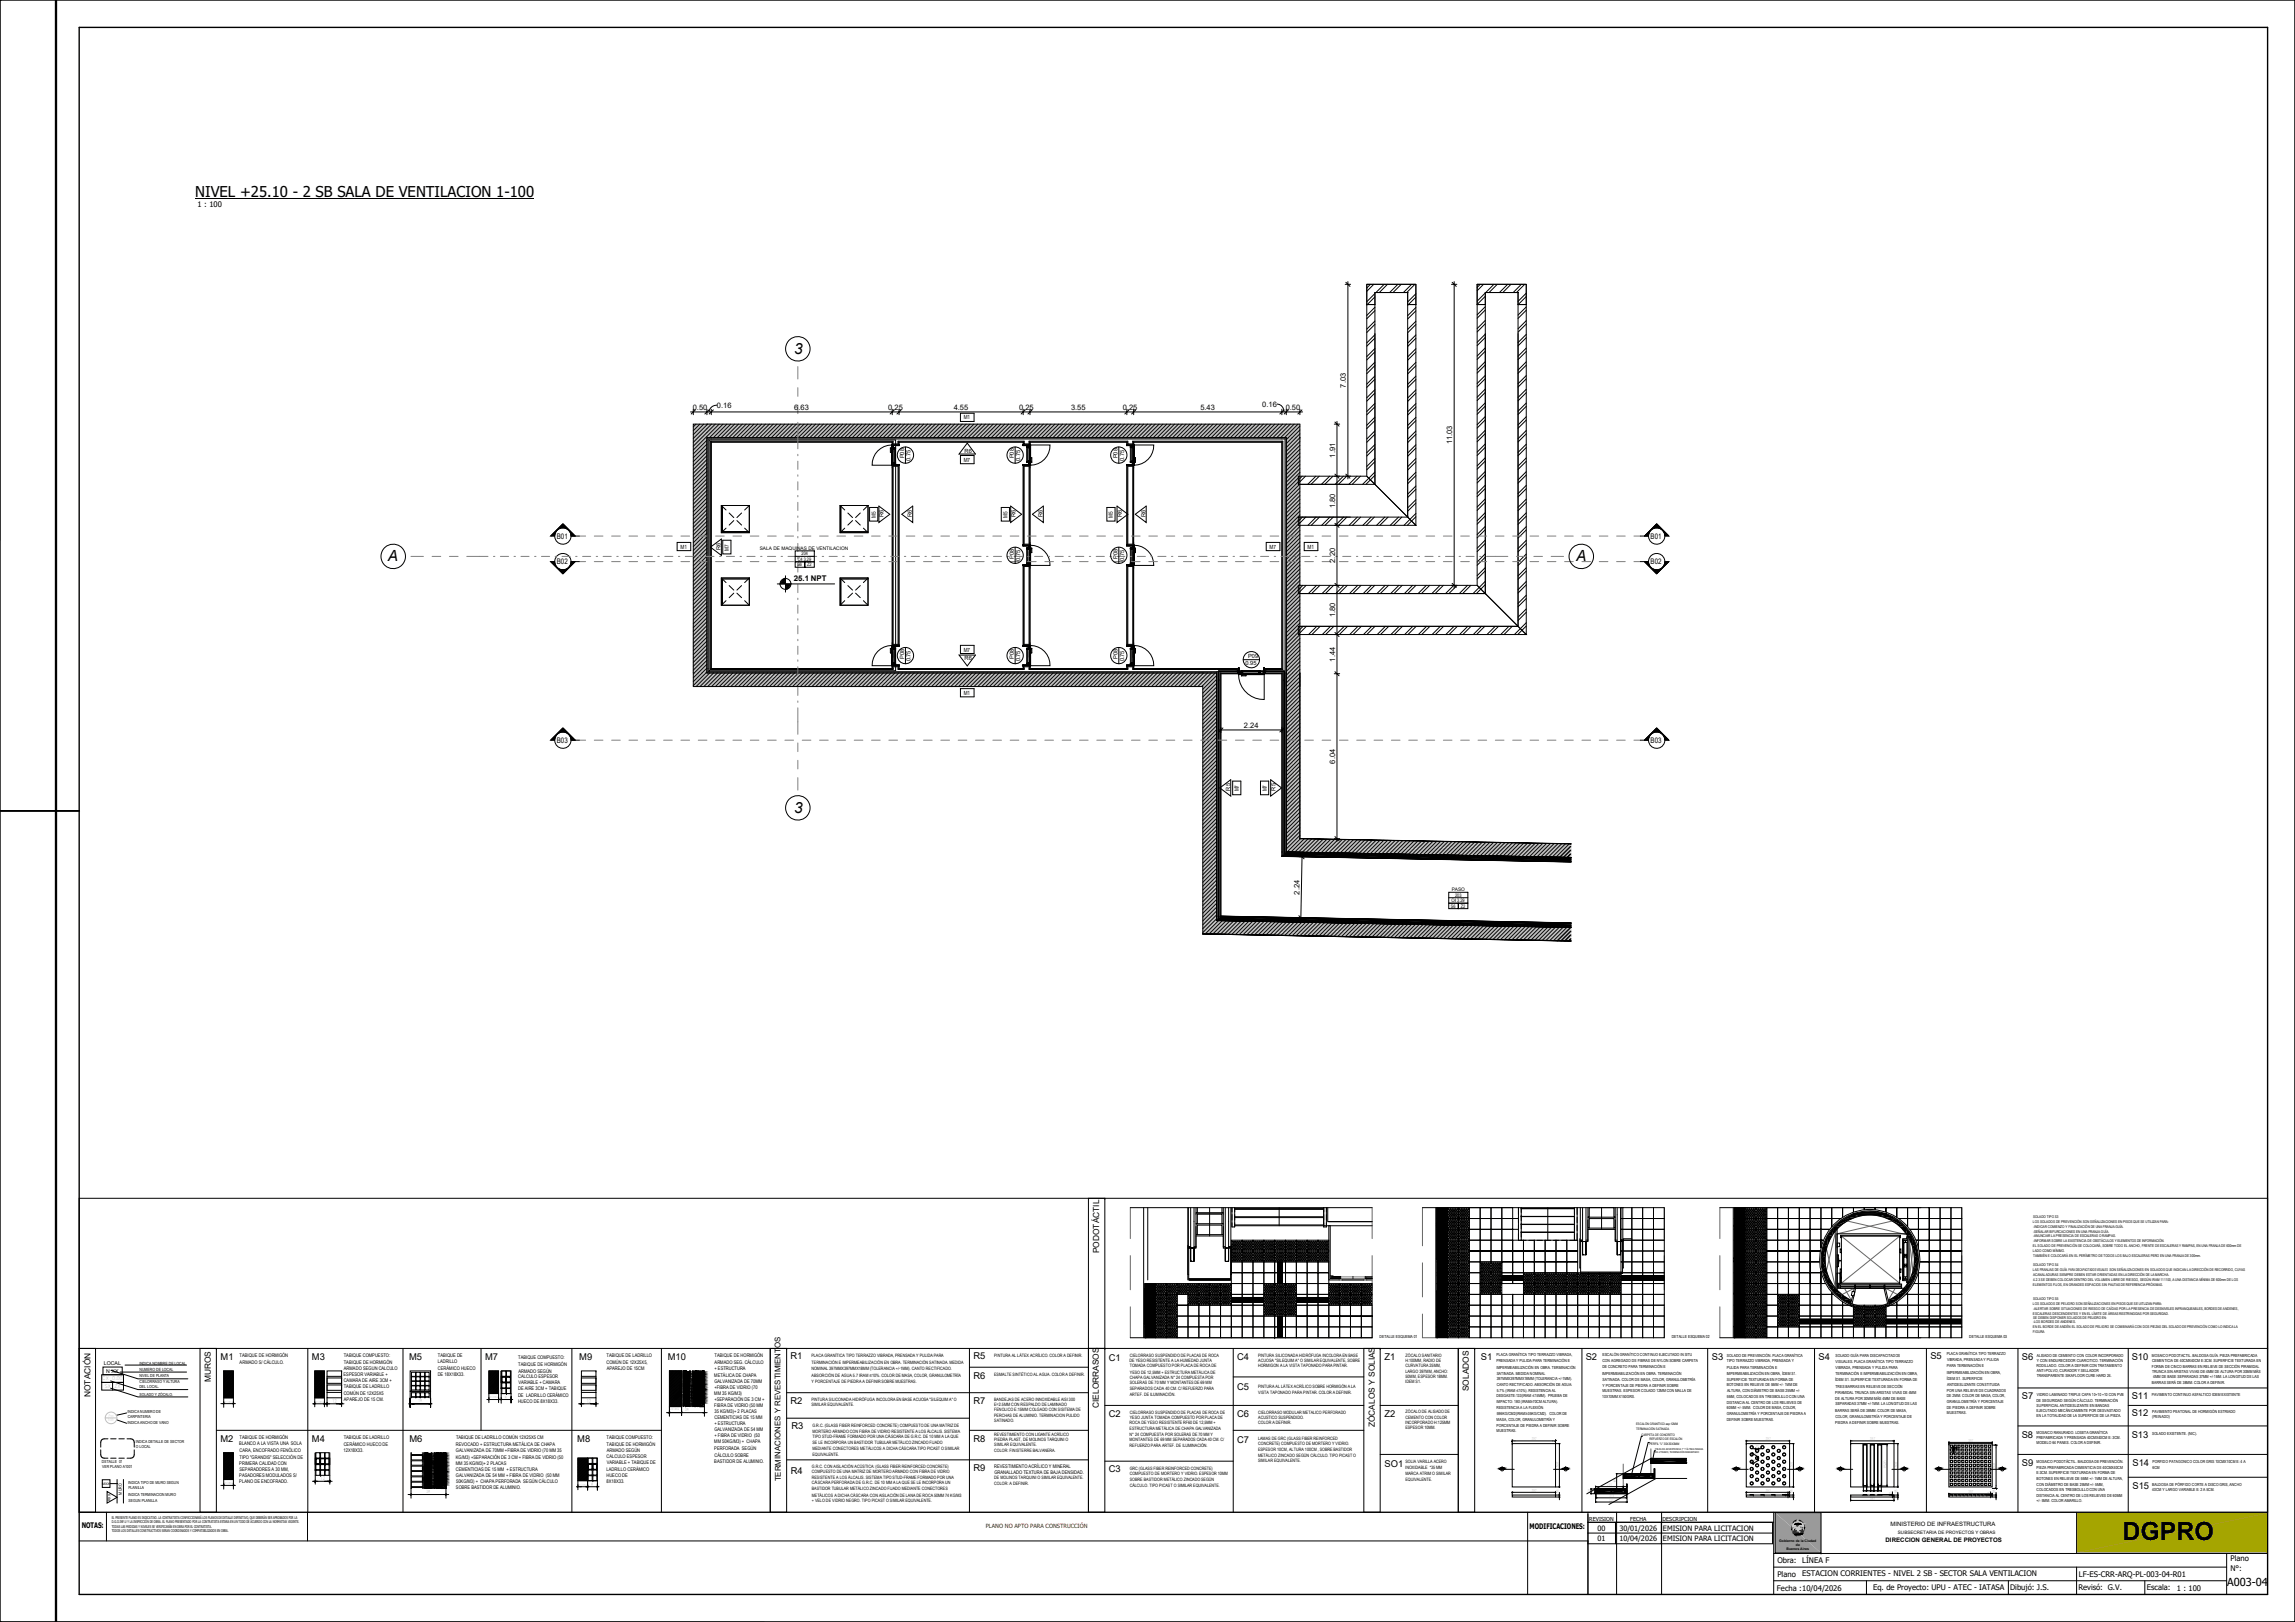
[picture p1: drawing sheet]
<svg xmlns="http://www.w3.org/2000/svg" width="841mm" height="594mm" viewBox="0 0 841 594" stroke-linecap="round" stroke-linejoin="round" font-family="sans-serif">
<defs><g id="words">
<text font-size="9.2" x="777.7" y="564.1">DGPRO</text>
<g font-size="5.6">
<text x="291.1" y="129.6">3</text>
<text x="142.2" y="205.4">A</text>
<text x="577.6" y="205.4">A</text>
<text x="291.1" y="297.8">3</text>
</g>
<text font-size="5.5" x="71.5" y="72.1">NIVEL +25.10 - 2 SB SALA DE VENTILACION 1-100</text>
<text font-size="4" x="816.1" y="580.9">A003-04</text>
<g font-size="3.4">
<text x="80.8" y="498">M1</text>
<text x="149.9" y="498">M5</text>
<text x="177.8" y="498">M7</text>
<text x="289.7" y="497.9">R1</text>
<text x="356.7" y="497.9">R5</text>
<text x="542.6" y="497.9">S1</text>
<text x="581.1" y="498">S2</text>
<text x="707.4" y="497.9">S5</text>
<text x="114.3" y="498">M3</text>
<text x="212.3" y="498">M9</text>
<text x="244.7" y="498">M10</text>
<text x="406.3" y="498.3">C1</text>
<text x="453.4" y="498">C4</text>
<text x="507.4" y="498">Z1</text>
<text x="627.3" y="498.2">S3</text>
<text x="666.4" y="498.3">S4</text>
<text x="740.9" y="498.1">S6</text>
<text x="781.2" y="498.2">S10</text>
<text x="356.7" y="505">R6</text>
<text x="453.4" y="509.1">C5</text>
<text x="289.7" y="514.1">R2</text>
<text x="356.7" y="514.1">R7</text>
<text x="740.9" y="512.5">S7</text>
<text x="781.2" y="512.4">S11</text>
<text x="406.3" y="518.9">C2</text>
<text x="453.4" y="518.9">C6</text>
<text x="507.4" y="519">Z2</text>
<text x="781.2" y="518.6">S12</text>
<text x="290.1" y="523.6">R3</text>
<text x="356.7" y="528">R8</text>
<text x="740.9" y="526.6">S8</text>
<text x="781.2" y="526.6">S13</text>
<text x="80.8" y="528">M2</text>
<text x="114.3" y="528">M4</text>
<text x="150" y="528">M6</text>
<text x="211.5" y="528">M8</text>
<text x="453.4" y="528.6">C7</text>
<text x="289.8" y="539.9">R4</text>
<text x="356.7" y="538.8">R9</text>
<text x="406.3" y="539.3">C3</text>
<text x="507.4" y="537.2">SO1</text>
<text x="740.9" y="537.1">S9</text>
<text x="781.5" y="537.1">S14</text>
<text x="781.5" y="545.5">S15</text>
</g>
<g font-size="3.1">
<text x="402.8" y="459.1" transform="rotate(-90 402.8 459.1)">PODOTÁCTIL</text>
<text x="77.3" y="506.3" transform="rotate(-90 77.3 506.3)">MUROS</text>
<text x="538.3" y="509.5" transform="rotate(-90 538.3 509.5)">SOLADOS</text>
<text x="33.1" y="511.7" transform="rotate(-90 33.1 511.7)">NOTACIÓN</text>
<text x="402.7" y="515.7" transform="rotate(-90 402.7 515.7)">CIELORRASOS</text>
<text x="503.9" y="522.8" transform="rotate(-90 503.9 522.8)">ZÓCALOS Y SOLIAS</text>
</g>
<g font-size="2.9">
<text x="290.9" y="212.7">25.1 NPT</text>
<text x="286" y="493.8" transform="rotate(-90 286 493.8)">OS</text>
<text x="286.1" y="542.6" transform="rotate(-90 286.1 542.6)">TERMINACIONES Y REVESTIMIENT</text>
</g>
<g font-size="2.8">
<text x="72.4" y="76">1 : 100</text>
<text x="493.2" y="142" transform="rotate(-90 493.2 142)">7.03</text>
<text x="262.7" y="149.4">0.16</text>
<text x="462.6" y="148.9">0.16</text>
<text x="253.9" y="150.2">0.50</text>
<text x="291.1" y="150.2">6.63</text>
<text x="325.5" y="150.2">0.25</text>
<text x="349.5" y="150.2">4.55</text>
<text x="373.5" y="150.2">0.25</text>
<text x="392.5" y="150.2">3.55</text>
<text x="411.5" y="150.2">0.25</text>
<text x="439.9" y="150.2">5.43</text>
<text x="471.1" y="150.2">0.50</text>
<text x="489.2" y="167.6" transform="rotate(-90 489.2 167.6)">1.91</text>
<text x="532.2" y="162.8" transform="rotate(-90 532.2 162.8)">11.03</text>
<text x="489.2" y="186.1" transform="rotate(-90 489.2 186.1)">1.80</text>
<text x="204.1" y="197.3">B01</text>
<text x="604.9" y="197.3">B01</text>
<text x="204.1" y="206.6">B02</text>
<text x="489.2" y="206.1" transform="rotate(-90 489.2 206.1)">2.20</text>
<text x="604.9" y="206.6">B02</text>
<text x="489.2" y="226.1" transform="rotate(-90 489.2 226.1)">1.80</text>
<text x="489.2" y="242.3" transform="rotate(-90 489.2 242.3)">1.44</text>
<text x="455.9" y="266.7">2.24</text>
<text x="204.1" y="272.1">B03</text>
<text x="604.9" y="272.1">B03</text>
<text x="489.2" y="279.7" transform="rotate(-90 489.2 279.7)">6.04</text>
<text x="476.2" y="327.7" transform="rotate(-89 476.2 327.7)">2.24</text>
<text x="29.9" y="559.7">NOTAS:</text>
<text x="560.5" y="560">MODIFICACIONES:</text>
<text x="651.3" y="572.5">Obra:</text>
<text x="660.4" y="572.5">LÍNEA F</text>
<text x="817.4" y="571.9">Plano</text>
<text x="817.4" y="575.4">N°:</text>
<text x="651.3" y="577.4">Plano</text>
<text x="660.4" y="577.4">ESTACION CORRIENTES - NIVEL 2 SB - SECTOR SALA VENTILACION</text>
<text x="761.8" y="577.5">LF-ES-CRR-ARQ-PL-003-04-R01</text>
<text x="651.2" y="582.6">Fecha :10/04/2026</text>
<text x="686.4" y="582.4">Eq. de Proyecto: UPU - ATEC - IATASA</text>
<text x="736.6" y="582.5">Dibujó: J.S.</text>
<text x="761.6" y="582.5">Revisó: G.V.</text>
<text x="786.7" y="582.5">Escala:</text>
<text x="797.7" y="582.6">1 : 100</text>
</g>
<g font-size="2.7">
<text x="585.4" y="560.6">00</text>
<text x="593.4" y="560.6">30/01/2026</text>
<text x="609.4" y="560.6">EMISION PARA LICITACION</text>
<text x="585.4" y="564.5">01</text>
<text x="593.4" y="564.5">10/04/2026</text>
<text x="609.4" y="564.5">EMISION PARA LICITACION</text>
</g>
<g font-size="2.2">
<text x="692.8" y="558.7">MINISTERIO DE INFRAESTRUCTURA</text>
<text x="691" y="564.8">DIRECCION GENERAL DE PROYECTOS</text>
</g>
<g font-size="2.1">
<text x="353.2" y="153.6">M1</text>
<text x="331.3" y="167.9" transform="rotate(-90 331.3 167.9)">P08</text>
<text x="353.5" y="166.1">R6</text>
<text x="371.5" y="167.9" transform="rotate(-90 371.5 167.9)">P08</text>
<text x="409.5" y="167.9" transform="rotate(-90 409.5 167.9)">P08</text>
<text x="333.7" y="168.8" transform="rotate(-90 333.7 168.8)">0.75</text>
<text x="353.2" y="169.1">M7</text>
<text x="373.9" y="168.8" transform="rotate(-90 373.9 168.8)">0.75</text>
<text x="411.9" y="168.8" transform="rotate(-90 411.9 168.8)">0.75</text>
<text x="320.9" y="189.6" transform="rotate(-90 320.9 189.6)">M5</text>
<text x="323.8" y="189.3" transform="rotate(-90 323.8 189.3)">R6</text>
<text x="334.2" y="189.4" transform="rotate(-90 334.2 189.4)">R6</text>
<text x="369.2" y="189.6" transform="rotate(-90 369.2 189.6)">M5</text>
<text x="372.1" y="189.4" transform="rotate(-90 372.1 189.4)">R6</text>
<text x="382.1" y="189.4" transform="rotate(-90 382.1 189.4)">R6</text>
<text x="407.9" y="189.6" transform="rotate(-90 407.9 189.6)">M5</text>
<text x="411.1" y="189.4" transform="rotate(-90 411.1 189.4)">R6</text>
<text x="419.7" y="189.4" transform="rotate(-90 419.7 189.4)">R6</text>
<text x="249.4" y="200.9">M1</text>
<text x="264.1" y="201.4" transform="rotate(-90 264.1 201.4)">R6</text>
<text x="267.1" y="201.7" transform="rotate(-90 267.1 201.7)">M7</text>
<text x="409.5" y="203.2" transform="rotate(-90 409.5 203.2)">08</text>
<text x="465.2" y="200.9">M7</text>
<text x="479.2" y="200.9">M1</text>
<text x="371.5" y="204.6" transform="rotate(-90 371.5 204.6)">P08</text>
<text x="373.9" y="205.5" transform="rotate(-90 373.9 205.5)">0.75</text>
<text x="409.5" y="204.6" transform="rotate(-90 409.5 204.6)">P</text>
<text x="411.9" y="205.5" transform="rotate(-90 411.9 205.5)">0.75</text>
<text x="353.2" y="238.6">M7</text>
<text x="331.3" y="241.3" transform="rotate(-90 331.3 241.3)">P08</text>
<text x="333.7" y="242.3" transform="rotate(-90 333.7 242.3)">0.75</text>
<text x="353.5" y="241.7">R6</text>
<text x="371.5" y="241.3" transform="rotate(-90 371.5 241.3)">P08</text>
<text x="373.9" y="242.3" transform="rotate(-90 373.9 242.3)">0.75</text>
<text x="409.5" y="241.3" transform="rotate(-90 409.5 241.3)">P08</text>
<text x="411.9" y="242.3" transform="rotate(-90 411.9 242.3)">0.75</text>
<text x="456.4" y="243.5">0.95</text>
<text x="457.4" y="241.2">P09</text>
<text x="353.2" y="254.5">M1</text>
<text x="450.7" y="289.6" transform="rotate(-90 450.7 289.6)">R5</text>
<text x="454" y="289.9" transform="rotate(-90 454 289.9)">M7</text>
<text x="464.2" y="289.9" transform="rotate(-90 464.2 289.9)">M7</text>
<text x="467.4" y="289.6" transform="rotate(-90 467.4 289.6)">R5</text>
</g>
<text font-size="2.1" fill="#800000" x="361.2" y="559.8">PLANO NO APTO PARA CONSTRUCCIÓN</text>
<g font-size="2">
<text x="582.4" y="556.9">REVISION</text>
<text x="597.4" y="556.9">FECHA</text>
<text x="609.2" y="556.9">DESCRIPCION</text>
</g>
<g font-size="1.9">
<text x="38" y="499.9">LOCAL</text>
<text x="38.9" y="502.8">N XX</text>
<text x="37.4" y="505.5">CX 0.00</text>
<text x="38.3" y="508.4">SX ZX</text>
</g>
<g font-size="1.8">
<text x="278.4" y="201.4">SALA DE MAQUINAS DE VENTILACION</text>
<text x="293.8" y="203.4">204</text>
<text x="292.2" y="207.5">S6</text>
<text x="292.4" y="205.4">C4 3.29</text>
<text x="295.8" y="207.5">Z2</text>
<text x="532" y="326.4">PASO</text>
<text x="533.3" y="328.5">203</text>
<text x="531.7" y="332.5">S6</text>
<text x="531.9" y="330.5">C4 3.29</text>
<text x="535.3" y="332.5">Z2</text>
<text x="87.8" y="497.1">TABIQUE DE HORMIGÓN</text>
<text x="126" y="497.1">TABIQUE COMPUESTO:</text>
<text x="160.5" y="497">TABIQUE DE</text>
<text x="189.9" y="497.7">TABIQUE COMPUESTO:</text>
<text x="222.3" y="497.1">TABIQUE DE LADRILLO</text>
<text x="261.8" y="497.1">TABIQUE DE HORMIGÓN</text>
<text x="87.8" y="499.6">ARMADO S/ CÁLCULO.</text>
<text x="125.9" y="504">ESPESOR VARIABLE +</text>
<text x="126" y="499.6">TABIQUE DE HORMIGÓN</text>
<text x="126" y="501.8">ARMADO SEGUN CALCULO</text>
<text x="160.4" y="503.9">DE 18X18X33.</text>
<text x="160.4" y="499.2">LADRILLO</text>
<text x="160.4" y="501.7">CERÁMICO HUECO</text>
<text x="189.9" y="500.2">TABIQUE DE HORMIGÓN</text>
<text x="190" y="502.7">ARMADO SEGÚN</text>
<text x="222.3" y="499.6">COMÚN DE 12X25X5,</text>
<text x="222.3" y="501.8">APAREJO DE 15CM</text>
<text x="261.8" y="501.7">+ ESTRUCTURA</text>
<text x="261.9" y="499.6">ARMADO SEG. CÁLCULO</text>
<text x="125.9" y="506.2">CAMARA DE AIRE 3CM +</text>
<text x="126" y="508.4">TABIQUE DE LADRILLO</text>
<text x="189.8" y="509.3">DE AIRE 3CM + TABIQUE</text>
<text x="189.9" y="504.9">CALCULO ESPESOR</text>
<text x="189.9" y="507.1">VARIABLE + CAMARA</text>
<text x="261.8" y="504.3">METÁLICA DE CHAPA</text>
<text x="261.8" y="506.4">GALVANIZADA DE 70MM</text>
<text x="261.8" y="508.6">+FIBRA DE VIDRIO (70</text>
<text x="121.7" y="513.8">12</text>
<text x="125.9" y="510.9">COMÚN DE 12X25X5</text>
<text x="126" y="513.1">APAREJO DE 15 CM.</text>
<text x="189.8" y="511.8">DE LADRILLO CERÁMICO</text>
<text x="189.8" y="514">HUECO DE 8X18X33.</text>
<text x="214.9" y="513.8">12</text>
<text x="261.7" y="515.5">FIBRA DE VIDRIO (50 MM</text>
<text x="261.8" y="510.8">MM 35 KG/M3)</text>
<text x="261.8" y="513.3">+SEPARACIÓN DE 3 CM +</text>
<text x="261.8" y="517.7">35 KG/M3)+ 2 PLACAS</text>
<text x="261.8" y="519.9">CEMENTICIAS DE 15 MM</text>
<text x="87.8" y="527.2">TABIQUE DE HORMIGÓN</text>
<text x="126" y="527">TABIQUE DE LADRILLO</text>
<text x="167.1" y="527">TABIQUE DE LADRILLO COMÚN 12X25X5 CM</text>
<text x="222.3" y="527">TABIQUE COMPUESTO:</text>
<text x="261.8" y="522.1">+ ESTRUCTURA</text>
<text x="261.8" y="524.3">GALVANIZADA DE 54 MM</text>
<text x="261.8" y="526.5">+ FIBRA DE VIDRIO (50</text>
<text x="87.7" y="529.4">BLANCO A LA VISTA UNA SOLA</text>
<text x="87.7" y="531.9">CARA, ENCOFRADO FENÓLICO</text>
<text x="125.9" y="531.7">12X18X33.</text>
<text x="125.9" y="529.5">CERÁMICO HUECO DE</text>
<text x="167" y="529.6">REVOCADO + ESTRUCTURA METÁLICA DE CHAPA</text>
<text x="167.1" y="531.7">GALVANIZADA DE 70MM +FIBRA DE VIDRIO (70 MM 35</text>
<text x="222.3" y="529.5">TABIQUE DE HORMIGÓN</text>
<text x="222.3" y="532">ARMADO SEGÚN</text>
<text x="261.7" y="531.2">PERFORADA SEGÚN</text>
<text x="261.8" y="528.6">MM 50KG/M3) + CHAPA</text>
<text x="261.8" y="533.7">CÁLCULO SOBRE</text>
<text x="87.7" y="536.6">PRIMERA CALIDAD CON</text>
<text x="87.7" y="538.8">SEPARADORES A 30 MM,</text>
<text x="87.8" y="534.4">TIPO &quot;GRANDIS&quot; SELECCIÓN DE</text>
<text x="167" y="534.2">KG/M3) +SEPARACIÓN DE 3 CM + FIBRA DE VIDRIO (50</text>
<text x="167" y="536.4">MM 35 KG/M3)+ 2 PLACAS</text>
<text x="167.1" y="538.6">CEMENTICIAS DE 15 MM + ESTRUCTURA</text>
<text x="222.2" y="538.9">LADRILLO CERÁMICO</text>
<text x="222.3" y="534.2">CALCULO ESPESOR</text>
<text x="222.3" y="536.3">VARIABLE + TABIQUE DE</text>
<text x="261.8" y="535.8">BASTIDOR DE ALUMINIO.</text>
<text x="364.3" y="537.7">REVESTIMIENTO ACRÍLICO Y MINERAL</text>
<text x="364.4" y="539.8">GRANALLADO TEXTURA DE BAJA DENSIDAD.</text>
<text x="87.7" y="540.9">PASADORES MODULADOS S/</text>
<text x="87.7" y="543.1">PLANO DE ENCOFRADO.</text>
<text x="117.3" y="542.2">12</text>
<text x="167.1" y="540.8">GALVANIZADA DE 54 MM + FIBRA DE VIDRIO (50 MM</text>
<text x="167.1" y="545.5">SOBRE BASTIDOR DE ALUMINIO.</text>
<text x="167.1" y="543.3">50KG/M3) + CHAPA PERFORADA SEGÚN CÁLCULO</text>
<text x="222.2" y="541">HUECO DE</text>
<text x="222.3" y="543.2">8X18X33.</text>
</g>
<g font-size="1.7">
<text x="297.3" y="497">PLACA GRANÍTICA TIPO TERRAZZO VIBRADA, PRENSADA Y PULIDA PARA</text>
<text x="364.3" y="497">PINTURA AL LÁTEX ACRÍLICO. COLOR A DEFINIR.</text>
<text x="414" y="496.9">CIELORRASO SUSPENDIDO DE PLACAS DE ROCA</text>
<text x="461" y="496.9">PINTURA SILICONADA HIDRÓFUGA INCOLORA EN BASE</text>
<text x="515.1" y="496.9">ZÓCALO SANITARIO</text>
<text x="297.3" y="501.9">NOMINAL 397MMX397MMX18MM (TOLERANCIA +/-1MM). CANTO RECTIFICADO.</text>
<text x="297.4" y="499.6">TERMINACIÓN E IMPERMEABILIZACIÓN EN OBRA. TERMINACIÓN SATINADA. MEDIDA</text>
<text x="413.9" y="498.9">DE YESO RESISTENTE A LA HUMEDAD JUNTA</text>
<text x="414" y="500.8">TOMADA COMPUESTO POR PLACA DE ROCA DE</text>
<text x="414" y="503.1">YESO DE 12,5MM + ESTRUCTURA METÁLICA DE</text>
<text x="461" y="500.8">HORMIGON A LA VISTA TAPONADO PARA PINTAR.</text>
<text x="461.1" y="498.9">ACUOSA &quot;SILEQUIM A&quot; O SIMILAR EQUIVALENTE, SOBRE</text>
<text x="515" y="498.8">H:100MM, RADIO DE</text>
<text x="515" y="502.8">LARGO 397MM, ANCHO:</text>
<text x="515" y="500.8">CURVATURA 25MM,</text>
<text x="297.4" y="504.3">ABSORCIÓN DE AGUA 5.7 IRAM ≤10%. COLOR DE MASA, COLOR, GRANULOMETRÍA</text>
<text x="297.4" y="506.6">Y PORCENTAJE DE PIEDRA A DEFINIR SOBRE MUESTRAS.</text>
<text x="364.3" y="504">ESMALTE SINTÉTICO AL AGUA. COLOR A DEFINIR.</text>
<text x="414" y="505">CHAPA GALVANIZADA N° 24 COMPUESTA POR</text>
<text x="414" y="507">SOLERAS DE 70 MM Y MONTANTES DE 69 MM</text>
<text x="414" y="509">SEPARADOS CADA 40 CM. C/ REFUERZO PARA</text>
<text x="461" y="508.5">PINTURA AL LÁTEX ACRÍLICO SOBRE HORMIGÓN A LA</text>
<text x="515" y="506.7">IDEM S1.</text>
<text x="515" y="504.7">50MM, ESPESOR 18MM.</text>
<text x="297.3" y="513.2">PINTURA SILICONADA HIDRÓFUGA INCOLORA EN BASE ACUOSA &quot;SILEQUIM A&quot; O</text>
<text x="297.4" y="515.1">SIMILAR EQUIVALENTE.</text>
<text x="364.3" y="513">BANDEJAS DE ACERO INNOXIDABLE AISI 300</text>
<text x="364.3" y="514.9">E=2.5MM CON RESPALDO DE LAMINADO</text>
<text x="414" y="511.2">ARTEF. DE ILUMINACIÓN.</text>
<text x="461.1" y="510.5">VISTA TAPONADO PARA PINTAR. COLOR A DEFINIR.</text>
<text x="364.3" y="516.9">FENOLICO E:15MM COLGADO CON SISITEMA DE</text>
<text x="364.3" y="518.8">PERCHAS DE ALUMINIO. TERMINACION PULIDO</text>
<text x="364.4" y="520.8">SATINADO.</text>
<text x="413.9" y="521.7">ROCA DE YESO RESISTENTE RF60 DE 12,5MM +</text>
<text x="414" y="517.8">CIELORRASO SUSPENDIDO DE PLACAS DE ROCA DE</text>
<text x="414" y="519.7">YESO JUNTA TOMADA COMPUESTO POR PLACA DE</text>
<text x="461.1" y="517.8">CIELORRASO MODULAR METALICO PERFORADO</text>
<text x="461.1" y="521.7">COLOR A DEFINIR.</text>
<text x="461.1" y="519.7">ACUSTICO SUSPENDIDO.</text>
<text x="515" y="521.5">INCORPORADO H:125MM</text>
<text x="515" y="519.6">CEMENTO CON COLOR</text>
<text x="515.1" y="517.6">ZÓCALO DE ALISADO DE</text>
<text x="297.7" y="524.7">MORTERO ARMADO CON FIBRA DE VIDRIO RESISTENTE A LOS ÁLCALIS. SISTEMA</text>
<text x="297.7" y="522.5">G.R.C. (GLASS FIBER REINFORCED CONCRETE) COMPUESTO DE UNA MATRIZ DE</text>
<text x="297.8" y="526.7">TIPO STUD-FRAME FORMADO POR UNA C SCARA DE G.R.C. DE 10 MM A LA QUE</text>
<text x="325.4" y="526.7">Á</text>
<text x="364.3" y="525.9">REVESTIMIENTO CON LIGANTE ACRÍLICO</text>
<text x="364.3" y="527.8">PIEDRA PLAST, DE MOLINOS TARQUINI O</text>
<text x="413.9" y="523.9">ESTRUCTURA METÁLICA DE CHAPA GALVANIZADA</text>
<text x="413.9" y="525.9">N° 24 COMPUESTA POR SOLERAS DE 70 MM Y</text>
<text x="413.9" y="527.9">MONTANTES DE 69 MM SEPARADOS CADA 40 CM. C/</text>
<text x="461" y="527.5">LAMAS DE GRC (GLASS FIBER REINFORCED</text>
<text x="515" y="523.5">ESPESOR 10MM.</text>
<text x="297.7" y="531.2">MEDIANTE CONECTORES METÁLICOS A DICHA CÁSCARA.TIPO PICAST O SIMILAR</text>
<text x="297.7" y="533.1">EQUIVALENTE.</text>
<text x="297.7" y="529">SE LE INCORPORA UN BASTIDOR TUBULAR METÁLICO ZINCADO FIJADO</text>
<text x="364.4" y="529.8">SIMILAR EQUIVALENTE.</text>
<text x="364.4" y="531.7">COLOR: FINISTERRE BALVANERA.</text>
<text x="413.9" y="530.1">REFUERZO PARA ARTEF. DE ILUMINACIÓN.</text>
<text x="461" y="531.4">ESPESOR 10CM, ALTURA 100CM , SOBRE BASTIDOR</text>
<text x="461" y="533.6">METÁLICO ZINCADO SEGÚN CÁLCULO. TIPO PICAST O</text>
<text x="461.1" y="529.4">CONCRETE) COMPUESTO DE MORTERO Y VIDRIO.</text>
<text x="297.5" y="537.5">G.R.C. CON AISLACIÓN ACÚSTICA: (GLASS FIBER REINFORCED CONCRETE)</text>
<text x="297.5" y="539.5">COMPUESTO DE UNA MATRIZ DE MORTERO ARMADO CON FIBRA DE VIDRIO</text>
<text x="414" y="538.2">GRC (GLASS FIBER REINFORCED CONCRETE)</text>
<text x="461.1" y="535.6">SIMILAR EQUIVALENTE.</text>
<text x="515" y="538.1">INOXIDABLE *35 MM</text>
<text x="515" y="535.9">SOLIA VARILLA ACERO</text>
<text x="297.5" y="541.7">RESISTENTE A LOS ÁLCALIS. SISTEMA TIPO STUD-FRAME FORMADO POR UNA</text>
<text x="297.5" y="545.9">BASTIDOR TUBULAR METÁLICO ZINCADO FIJADO MEDIANTE CONECTORES</text>
<text x="297.5" y="543.6">CÁSCARA PERFORADA DE G.R.C. DE 10 MM A LA QUE SE LE INCORPORA UN</text>
<text x="364.3" y="541.8">DE MOLINOS TARQUINI O SIMILAR EQUIVALENTE.</text>
<text x="364.4" y="543.8">COLOR: A DEFINIR.</text>
<text x="414" y="540.2">COMPUESTO DE MORTERO Y VIDRIO. ESPESOR 10MM</text>
<text x="414" y="542.4">SOBRE BASTIDOR METÁLICO ZINCADO SEGÚN</text>
<text x="414" y="544.7">CÁLCULO. TIPO PICAST O SIMILAR EQUIVALENTE.</text>
<text x="515" y="540.2">MARCA ATRIM O SIMILAR</text>
<text x="515" y="542.4">EQUIVALENTE.</text>
<text x="297.5" y="548.1">METÁLICOS A DICHA CÁSCARA CON AISLACIÓN DE LANA DE ROCA 50MM 74 KG/M3</text>
<text x="297.5" y="550.1">+ VELO DE VIDRIO NEGRO. TIPO PICAST O SIMILAR EQUIVALENTE.</text>
<text x="695.5" y="561.7">SUBSECRETARIA DE PROYECTOS Y OBRAS</text>
</g>
<g font-size="1.6">
<text x="51.1" y="499.8">INDICA NOMBRE DE LOCAL</text>
<text x="51.1" y="502">NUMERO DE LOCAL</text>
<text x="44.7" y="547.4" transform="rotate(-90 44.7 547.4)">MURO</text>
</g>
<g font-size="1.5">
<text x="505.6" y="490">DETALLE ESQUEMA 01</text>
<text x="612.6" y="490">DETALLE ESQUEMA 02</text>
<text x="721.6" y="490">DETALLE ESQUEMA 03</text>
<text x="548.4" y="496.6">PLACA GRANÍTICA TIPO TERRAZZO VIBRADA,</text>
<text x="587.2" y="496.8">ESCALÓN GRANÍTICO CONTINUO EJECUTADO IN SITU</text>
<text x="632.8" y="496.9">SOLADO DE PREVENCIÓN. PLACA GRANÍTICA</text>
<text x="672.6" y="496.9">SOLADO GUÍA PARA DISCAPACITADOS</text>
<text x="713.4" y="496.5">PLACA GRANÍTICA TIPO TERRAZZO</text>
<text x="746.4" y="496.9">ALISADO DE CEMENTO CON COLOR INCORPORADO</text>
<text x="788.6" y="497">MOSAICO PODOTACTIL. BALDOSA GUÍA. PIEZA PREFABRICADA</text>
<text x="548.4" y="501.3">IMPERMEABILIZACIÓN EN OBRA. TERMINACIÓN</text>
<text x="548.4" y="499">PRENSADA Y PULIDA PARA TERMINACIÓN E</text>
<text x="548.5" y="503.4">SATINADA. MEDIDA NOMINAL</text>
<text x="587.2" y="503.5">IMPERMEABILIZACIÓN EN OBRA. TERMINACIÓN</text>
<text x="587.2" y="501.2">DE CONCRETO PARA TERMINACIÓN E</text>
<text x="587.2" y="498.9">CON AGREGADO DE FIBRAS DE NYLON SOBRE CARPETA</text>
<text x="632.8" y="503.6">IMPERMEABILIZACIÓN EN OBRA, ÍDEM S1.</text>
<text x="632.8" y="501.2">PULIDA PARA TERMINACIÓN E</text>
<text x="632.8" y="499">TIPO TERRAZZO VIBRADA, PRENSADA Y</text>
<text x="672.6" y="503.6">TERMINACIÓN E IMPERMEABILIZACIÓN EN OBRA,</text>
<text x="672.7" y="499.2">VISUALES. PLACA GRANÍTICA TIPO TERRAZZO</text>
<text x="672.7" y="501.3">VIBRADA, PRENSADA Y PULIDA PARA</text>
<text x="713.4" y="503.2">IMPERMEABILIZACIÓN EN OBRA,</text>
<text x="713.4" y="500.8">PARA TERMINACIÓN E</text>
<text x="713.5" y="498.6">VIBRADA, PRENSADA Y PULIDA</text>
<text x="746.3" y="500.8">RODILLADO. COLOR A DEFINIR CON TRATAMIENTO</text>
<text x="746.4" y="499">Y CON ENDURECEDOR CUARCITICO. TERMINACIÓN</text>
<text x="746.4" y="502.6">ANTI-POLVO, CURADOR Y SELLADOR</text>
<text x="788.6" y="500.9">FORMA DE CINCO BARRAS EN RELIEVE DE SECCIÓN PIRAMIDAL</text>
<text x="788.6" y="498.8">CEMENTICIA DE 40CMX40CM E:3CM. SUPERFICIE TEXTURADA EN</text>
<text x="788.6" y="502.9">TRUNCA SIN ARISTAS VIVAS DE 4MM DE ALTURA POR 30MM MÁS</text>
<text x="51.1" y="508.6">DEL LOCAL.</text>
<text x="51.1" y="504.2">NIVEL DE PLANTA</text>
<text x="51.2" y="506.7">CIELORRASO Y ALTURA</text>
<text x="548.5" y="507.7">CANTO RECTIFICADO. ABSORCIÓN DE AGUA:</text>
<text x="548.5" y="505.4">397MMX397MMX18MM (TOLERANCIA +/-1MM).</text>
<text x="548.5" y="509.8">5.7% (IRAM ≤10%). RESISTENCIA AL</text>
<text x="587.2" y="510">MUESTRAS. ESPESOR COLADO 12MM CON MALLA DE</text>
<text x="587.2" y="505.9">SATINADA. COLOR DE MASA, COLOR, GRANULOMETRÍA</text>
<text x="587.3" y="508">Y PORCENTAJE DE PIEDRA A DEFINIR SOBRE</text>
<text x="632.8" y="507.7">BOTONES EN RELIEVE DE 5MM +/- 1MM DE</text>
<text x="632.8" y="505.7">SUPERFICIE TEXTURADA EN FORMA DE</text>
<text x="632.9" y="510">ALTURA, CON DIÁMETRO DE BASE 25MM +/-</text>
<text x="672.5" y="505.9">ÍDEM S1. SUPERFICIE TEXTURADA EN FORMA DE</text>
<text x="672.6" y="508.3">TRES BARRAS EN RELIEVE DE SECCIÓN</text>
<text x="713.4" y="505.6">ÍDEM S1. SUPERFICIE</text>
<text x="713.4" y="509.7">POR UNA RELIEVE DE CUADRADOS</text>
<text x="713.5" y="507.7">ANTIDESLIZANTE CONSTITUIDA</text>
<text x="746.4" y="504.4">TRANSPARENTE SIKAFLOOR CURE HARD 24.</text>
<text x="788.6" y="506.8">BARRAS SERÁ DE 38MM. COLOR A DEFINIR.</text>
<text x="789.1" y="504.7">4MM DE BASE SEPARADAS 37MM +/-1MM. LA LONGITUD DE LAS</text>
<text x="51.2" y="511.3">SOLADO Y ZÓCALO.</text>
<text x="153.2" y="513.4">18</text>
<text x="185" y="512.3">8</text>
<text x="548.4" y="513.8">IMPACTO: 180 (IRAM≥70CM ALTURA).</text>
<text x="548.4" y="511.8">DESGASTE:133(IRAM ≤15MM). PRUEBA DE</text>
<text x="587.2" y="512">10X10MM X150GRS.</text>
<text x="632.8" y="514.1">DISTANCIA AL CENTRO DE LOS RELIEVES DE</text>
<text x="632.8" y="512.1">5MM, COLOCADOS EN TRESBOLILLO CON UNA</text>
<text x="672.6" y="510.4">PIRAMIDAL TRUNCA SIN ARISTAS VIVAS DE 4MM</text>
<text x="672.6" y="512.7">DE ALTURA POR 30MM MÁS 4MM DE BASE</text>
<text x="672.6" y="514.8">SEPARADAS 37MM +/-1MM. LA LONGITUD DE LAS</text>
<text x="713.4" y="511.7">DE 2MM. COLOR DE MASA, COLOR,</text>
<text x="713.4" y="513.9">GRANULOMETRÍA Y PORCENTAJE</text>
<text x="746.3" y="513.4">DE SEGURIDAD SEGÚN CÁLCULO. TERMINACIÓN</text>
<text x="746.3" y="515.2">SUPERFICIAL ANTIDESLIZANTE EN BANDAS</text>
<text x="746.4" y="511.3">VIDRIO LAMINADO TRIPLE CAPA 10+10 +10 CON PVB</text>
<text x="788.6" y="511.3">PAVIMENTO CONTINUO ASFALTICO IDEM EXISTENTE</text>
<text x="46.8" y="517.5">INDICA NUMERO DE</text>
<text x="46.8" y="521.6">INDICA ANCHO DE VANO</text>
<text x="46.8" y="519.3">CARPINTERIA</text>
<text x="250.9" y="516.9">38</text>
<text x="548.4" y="516.1">RESISTENCIA A LA FLEXIÓN:</text>
<text x="548.4" y="520.4">MASA, COLOR, GRANULOMETRÍA Y</text>
<text x="548.5" y="518.2">596KG/CM2(IRAM≥35KG/CM2). COLOR DE</text>
<text x="632.8" y="520.4">DEFINIR SOBRE MUESTRAS.</text>
<text x="632.8" y="518.4">GRANULOMETRÍA Y PORCENTAJE DE PIEDRA A</text>
<text x="632.8" y="516.1">60MM +/- 5MM. COLOR DE MASA, COLOR,</text>
<text x="672.6" y="517.1">BARRAS SERÁ DE 38MM. COLOR DE MASA,</text>
<text x="672.6" y="521.5">PIEDRA A DEFINIR SOBRE MUESTRAS.</text>
<text x="672.6" y="519.4">COLOR, GRANULOMETRÍA Y PORCENTAJE DE</text>
<text x="713.4" y="516">DE PIEDRA A DEFINIR SOBRE</text>
<text x="713.4" y="518.1">MUESTRAS.</text>
<text x="746.3" y="517.3">EJECUTADO MECÁNICAMENTE POR DESVASTADO</text>
<text x="746.3" y="519.1">EN LA TOTALIDAD DE LA SUPERFICIE DE LA PIEZA.</text>
<text x="788.7" y="517.5">PAVIMENTO PEATONAL DE HORMIGÓN ESTRIADO</text>
<text x="788.7" y="519.3">(PEINADO)</text>
<text x="548.4" y="522.5">PORCENTAJE DE PIEDRA A DEFINIR SOBRE</text>
<text x="548.4" y="524.6">MUESTRAS.</text>
<text x="746.3" y="525.4">MOSAICO RANURADO. LOSETA GRANÍTICA</text>
<text x="746.3" y="527.2">PREFABRICADA Y PRENSADA 40CMX40CM E: 3CM.</text>
<text x="788.6" y="525.5">SOLADO EXISTENTE. (NIC).</text>
<text x="49.8" y="528.7">INDICA DETALLE DE SECTOR</text>
<text x="49.8" y="530.5">O LOCAL</text>
<text x="746.3" y="529">MODELO 64 PANES. COLOR A DEFINIR.</text>
<text x="37.4" y="535.7">DETALLE 01</text>
<text x="37.4" y="537.5">VER PLANO A1001</text>
<text x="746.3" y="535.8">MOSAICO PODOTÁCTIL. BALDOSA DE PREVENCIÓN.</text>
<text x="746.3" y="537.9">PIEZA PREFABRICADA CEMENTICIA DE 40CMX40CM</text>
<text x="746.3" y="539.9">E:3CM. SUPERFICIE TEXTURADA EN FORMA DE</text>
<text x="788.8" y="536">PORFIDO PATAGONICO COLOR GRIS 10CMX10CM E: 4 A</text>
<text x="788.8" y="538">6CM</text>
<text x="47" y="543.5">INDICA TIPO DE MURO SEGUN</text>
<text x="47" y="545.4">PLANILLA</text>
<text x="216.7" y="544.2">8</text>
<text x="746.3" y="541.9">BOTONES EN RELIEVE DE 5MM +/- 1MM DE ALTURA,</text>
<text x="746.3" y="544.2">CON DIÁMETRO DE BASE 25MM +/- 5MM,</text>
<text x="788.7" y="544.2">BALDOSA DE PÓRFIDO CORTE A DISCO GRIS, ANCHO</text>
<text x="47" y="548.1">INDICA TERMINACION MURO</text>
<text x="47.1" y="550">SEGUN PLANILLA</text>
<text x="156.2" y="546.9">38</text>
<text x="746.3" y="548.3">DISTANCIA AL CENTRO DE LOS RELIEVES DE 60MM</text>
<text x="746.3" y="550.3">+/- 5MM. COLOR AMARILLO.</text>
<text x="746.3" y="546.2">COLOCADOS EN TRESBOLILLO CON UNA</text>
<text x="788.7" y="546.2">40CM Y LARGO VARIABLE E: 2 A 5CM.</text>
</g>
<g font-size="1.4">
<text x="745" y="447.8">LOS SOLADOS DE PREVENCIÓN SON SEÑALIZACIONES EN PISOS QUE SE UTILIZAN PARA:</text>
<text x="745" y="446">SOLADO TIPO S3</text>
<text x="745" y="449.7">-INDICAR COMIENZO Y FINALIZACIÓN DE UNA FRANJA GUÍA.</text>
<text x="745" y="451.5">-SEÑALAR BIFURCACIONES EN UNA FRANJA GUÍA.</text>
<text x="745" y="453.1">-ANUNCIAR LA PRESENCIA DE ESCALERAS O RAMPAS.</text>
<text x="745" y="455">-INFORMAR SOBRE LA EXISTENCIA DE OBSTÁCULOS Y ELEMENTOS DE INFORMACIÓN.</text>
<text x="745" y="456.8">EL SOLADO DE PREVENCIÓN SE COLOCARÁ, SOBRE TODO EL ANCHO, FRENTE DE ESCALERAS Y RAMPAS, EN UNA FRANJA DE 600mm DE</text>
<text x="745" y="458.7">LADO COMO MÍNIMO.</text>
<text x="745.1" y="460.5">TAMBIÉN E COLOCARÁ EN EL PERÍMETRO DE TODOS LOS BAJO ESCALERAS PERO EN UNA FRANJA DE 300mm.</text>
<text x="745" y="465.6">LAS FRANJAS DE GUÍA PARA DISCAPACITADOS VISUALES SON SEÑALIZACIONES EN SOLADOS QUE INDICAN LA DIRECCIÓN DE RECORRIDO, CUYAS</text>
<text x="745" y="463.8">SOLADO TIPO S4</text>
<text x="745.1" y="467.5">ACANALADURAS SIEMPRE DEBEN ESTAR ORIENTADAS EN LA DIRECCIÓN DE LA MARCHA.</text>
<text x="745" y="471.1">ELEMENTOS FIJOS, EN GRANDES ESPACIOS SIN PAUTAS DE REFERENCIA PRÓXIMAS.</text>
<text x="745.1" y="469.3">4.2.3 SE DEBEN COLOCAR DENTRO DEL VOLUMEN LIBRE DE RIESGO, SEGÚN IRAM 111100, A UNA DISTANCIA MÍNIMA DE 600mm DE LOS</text>
<text x="745" y="477.8">LOS SOLADOS DE PELIGRO SON SEÑALIZACIONES EN PISOS QUE SE UITLIZAN PARA:</text>
<text x="745" y="476">SOLADO TIPO S5</text>
<text x="745" y="479.6">-ALERTAR SOBRE SITUACIONES DE RIESGO DE CAÍDAS POR LA PRESENCIA DE DESNIVELES INFRANQUEABLES, BORDES DE ANDENES,</text>
<text x="745" y="481.5">ESCALERAS DESCENDENTES Y EN EL LÍMITE DE ÁREAS RESTRINGIDAS POR SEGURIDAD.</text>
<text x="745" y="483.1">SE DEBEN DISPONER SOLADOS DE PELIGRO EN:</text>
<text x="745" y="484.7">-LOS BORDES DE ANDENES.</text>
<text x="745" y="486.6">EN EL BORDE DE ANDÉN EL SOLADO DE PELIGRO SE COMBINARÁ CON DOS PIEZAS DEL SOLADO DE PREVENCIÓN COMO LO INDICA LA</text>
<text x="745" y="488.2">FIGURA</text>
<text x="41" y="556.2">EL PRESENTE PLANO ES INDICATIVO. LA CONTRATISTA CONFECCIONARÁ LOS PLANOS DE DETALLE DEFINITIVO, QUE DEBERÁN SER APROBADOS POR LA</text>
<text x="41" y="557.9">D.G.O.INF.U Y LA INSPECCIÓN DE OBRA. EL PLANO PRESENTADO POR LA CONTRATISTA ESTARA EN UN TODO DE ACUERDO CON LA NORMATIVA VIGENTE.</text>
<text x="41" y="559.5">TODAS LAS MEDIDAS Y NIVELES SE VERIFICARÁN EN OBRA POR EL CONTRATISTA.</text>
<text x="41" y="561.2">TODOS LOS DETALLES CONSTRUCTIVOS SERAN COORDINADOS Y COMPATIBILIZADOS EN OBRA.</text>
</g>
<g font-size="1.3">
<text x="561.2" y="527.6">397</text>
<text x="647" y="527.6">397</text>
<text x="685.2" y="527.6">397</text>
<text x="642.7" y="532.4" transform="rotate(34 642.7 532.4)">60</text>
<text x="643.3" y="530.5">30</text>
<text x="715.2" y="531.7" transform="rotate(-90 715.2 531.7)">20</text>
<text x="715.9" y="529.7">20</text>
<text x="721.2" y="528.2">397</text>
<text x="571.3" y="537.6" transform="rotate(-90 571.3 537.6)">397</text>
<text x="642.7" y="535.7" transform="rotate(-34 642.7 535.7)">60</text>
<text x="657.1" y="537.6" transform="rotate(-90 657.1 537.6)">397</text>
<text x="691.3" y="537.9" transform="rotate(-90 691.3 537.9)">1520</text>
<text x="695.3" y="537.6" transform="rotate(-90 695.3 537.6)">397</text>
<text x="731.3" y="538.1" transform="rotate(-90 731.3 538.1)">397</text>
<text x="37.5" y="543.8">MXX</text>
<text x="40.5" y="549.8" transform="rotate(-90 40.5 549.8)">RXX</text>
<text x="561.2" y="546.4">397</text>
<text x="571.3" y="547.3" transform="rotate(-90 571.3 547.3)">18</text>
<text x="647" y="546.4">397</text>
<text x="655.2" y="547.2" transform="rotate(-90 655.2 547.2)">5</text>
<text x="657.1" y="547.3" transform="rotate(-90 657.1 547.3)">18</text>
<text x="685.2" y="549.4">397</text>
<text x="693.4" y="547.2" transform="rotate(-90 693.4 547.2)">5</text>
<text x="695.3" y="547.3" transform="rotate(-90 695.3 547.3)">18</text>
<text x="721.2" y="547">397</text>
<text x="729.4" y="547.2" transform="rotate(-90 729.4 547.2)">5</text>
<text x="731.3" y="547.3" transform="rotate(-90 731.3 547.3)">18</text>
<text x="652" y="564.8">Gobierno de la Ciudad</text>
<text x="654.7" y="567.8">Buenos Aires</text>
<text x="658.1" y="566.3">de</text>
</g>
<g font-size="1.2">
<text x="81.9" y="513.7">variable</text>
<text x="115.3" y="513.7">variable</text>
<text x="179.1" y="512.2">variable</text>
<text x="245.4" y="516.5">variable</text>
<text x="599.5" y="522">ESCALÓN GRANÍTICO esp:12MM</text>
<text x="599.6" y="523.6">TERMINACIÓN SATINADA</text>
<text x="601.5" y="525.9">CARPETA DE CONCRETO</text>
<text x="604.4" y="527.6">REFUERZO DE ESCALÓN</text>
<text x="604.4" y="529.1">PERFIL &quot;L&quot; 30X30X3MM</text>
<text x="81.9" y="543.6">variable</text>
<text x="211.7" y="544.1">variable</text>
</g>
<g font-size="1.1">
<text x="39.9" y="519.1">PXX</text>
<text x="589" y="544.3">290</text>
<text x="592.3" y="543.3" transform="rotate(-90 592.3 543.3)">160</text>
<text x="595.1" y="544.3">39</text>
<text x="582.9" y="546.7" transform="rotate(-90 582.9 546.7)">50</text>
<text x="584.2" y="546.7" transform="rotate(-90 584.2 546.7)">44</text>
<text x="589.7" y="550">330</text>
<text x="589.8" y="548.4">319</text>
</g>
<g font-size="1">
<text x="606.6" y="531">PIEZA DE ADVERTENCIA 1° Y ÚLTIMA PEDADA</text>
<text x="606.6" y="532.3">DE c/TRAMO, TERMINACIÓN DIAMANTADO</text>
</g>
<g font-size=".6">
<text x="683.2" y="546">30</text>
<text x="684.5" y="546">37</text>
<text x="685.8" y="546">30</text>
<text x="687.2" y="546">37</text>
<text x="688.5" y="546">30</text>
</g>
<g font-size=".5">
<text x="550.3" y="538.1">A</text>
<text x="573.6" y="538.1">A</text>
<text x="636.1" y="538.1">A</text>
<text x="659.3" y="538.1">A</text>
<text x="674.3" y="538.1">A</text>
<text x="697.6" y="538.1">A</text>
<text x="710.3" y="538.1">A</text>
<text x="733.6" y="538.1">A</text>
</g>
</g></defs>
<path d="M541.3 104.2h18l-15 2.9z" fill="none" stroke="#fff" stroke-width=".37"/>
<g fill="#fff">
<path d="M544.3 107.1l15-2.9-3 2.9z"/>
<path d="M556.3 107.1l3-2.9v7.3z"/>
<path d="M541.3 104.1l18 .1z"/>
<path d="M515.9 107.1l3 4.4h-3z"/>
<path d="M503.9 107.1v4.4h-3z"/>
<path d="M503.9 107.1l15-2.9-3 2.9z"/>
<path d="M515.9 107.1l3-2.9v7.3z"/>
<path d="M500.9 104.2h18l-15 2.9z"/>
</g>
<path d="M500.9 104.2h18l-15 2.9z" fill="none" stroke="#fff" stroke-width=".37"/>
<g fill="#fff">
<path d="M500.9 104.2l3 2.9-3 4.4z"/>
<path d="M500.9 104.1l18 .1z"/>
</g>
<g fill="#c0c0c0">
<path d="M440.8 342.1l134.8 2.6z"/>
<path d="M440.8 342.1l134.8-2.5v5.1z"/>
<path d="M440.8 342.1l5-5 129.8 2.5z"/>
<path d="M471.4 312.1l104.1 2z"/>
<path d="M471.4 312.1l104.1-3v5z"/>
<path d="M471.4 312.1l5-4.9 99.1 1.9z"/>
<path d="M440.8 246.5l5 90.6-5 5z"/>
<path d="M440.8 246.5h5v90.6z"/>
<path d="M471.4 246.5l5 60.7-5 4.9z"/>
<path d="M471.4 246.5h5v60.7z"/>
</g>
<path d="M471.4 246.5h5" fill="none" stroke="#c0c0c0" stroke-width=".37"/>
<g fill="#c0c0c0">
<path d="M476.4 160.3v86.2h-5z"/>
<path d="M476.4 160.3l-5 86.2v-18.3z"/>
</g>
<path d="M476.4 160.3l-5 86.2v-18.3z" fill="none" stroke="#c0c0c0" stroke-width=".37"/>
<path d="M471.4 160.3h5l-5 67.9z" fill="#c0c0c0"/>
<path d="M385.6 251.5h55.2" fill="none" stroke="#c0c0c0" stroke-width=".37"/>
<g fill="#c0c0c0">
<path d="M385.6 251.5l55.2-5v5z"/>
<path d="M364.4 251.5l76.4-5-55.2 5z"/>
</g>
<path d="M364.4 251.5l76.4-5-55.2 5z" fill="none" stroke="#c0c0c0" stroke-width=".37"/>
<g fill="#c0c0c0">
<path d="M254.1 246.5h186.7l-76.4 5z"/>
<path d="M254.1 246.5l110.3 5h-110.3z"/>
</g>
<path d="M254.1 246.5h5" fill="none" stroke="#c0c0c0" stroke-width=".37"/>
<g fill="#c0c0c0">
<path d="M259.1 155.3v91.2h-5z"/>
<path d="M259.1 155.3l-5 91.2v-18.3z"/>
</g>
<path d="M259.1 155.3l-5 91.2v-18.3z" fill="none" stroke="#c0c0c0" stroke-width=".37"/>
<path d="M254.1 155.3h5l-5 72.9z" fill="#c0c0c0"/>
<path d="M476.4 155.3v5" fill="none" stroke="#c0c0c0" stroke-width=".37"/>
<g fill="#c0c0c0">
<path d="M259.1 155.3h217.3v5z"/>
<path d="M259.1 155.3l217.3 5z"/>
</g>
<path d="M259.1 155.3l217.3 5z" fill="none" stroke="#c0c0c0" stroke-width=".37"/>
<path d="M259.1 155.3l212.3 5h-212.3z" fill="#c0c0c0"/>
<g fill="#fff">
<path d="M475.8 189.4l43.1 3h-43.1z"/>
<path d="M475.8 189.4h40.1l3 3z"/>
<path d="M475.8 174.4l28.1 3h-28.1z"/>
<path d="M475.8 174.4h25.1l3 3z"/>
<path d="M475.8 229.4l83.5 3h-83.5z"/>
<path d="M475.8 229.4h80.5l3 3z"/>
<path d="M475.8 214.4l68.5 3h-68.5z"/>
<path d="M475.8 214.4h65.5l3 3z"/>
<path d="M541.3 111.5l3 105.9-3-3z"/>
<path d="M541.3 111.5h3v105.9z"/>
<path d="M556.3 111.5l3 120.9-3-3z"/>
<path d="M556.3 111.5h3v120.9z"/>
<path d="M575.8 339.7l-.2 5z"/>
<path d="M575.6 339.6v5.1z"/>
<path d="M575.8 309.1v5h-.3z"/>
<path d="M575.5 309.1h.3l-.3 5z"/>
<path d="M471.4 312.1h.2l-.2 .2z"/>
</g>
<g fill="none" stroke="#000" stroke-width=".37">
<path d="M502.2 104.1l-1.3 1.4M503.4 104.1l-2.5 2.6M503.9 112.5l-3 3M503.9 117.6l-3 3M503.9 113.8l-3 3M503.9 118.8l-3 3M503.9 107.5l-3 3M503.9 108.7l-3 3M507.2 104.1l-3 3M508.4 104.1l-2.9 3M512.3 104.1l-3.1 3M513.5 104.1l-3 3"/>
<path d="M517.3 104.1l-3 3M518.5 104.1l-3 3M518.9 112.6l-3 3M518.9 117.7l-3 2.9M518.9 113.9l-3 2.9M518.9 118.9l-3 3M518.9 107.6l-3 3M518.9 108.8l-3 3M542.4 104.1l-1.1 1.2M543.6 104.1l-2.3 2.4M544.3 108.5l-3 3M544.3 107.3l-3 3"/>
<path d="M544.3 112.3l-3 3M544.3 117.3l-3 3.1M544.3 113.5l-3 3M544.3 118.6l-3 3M547.5 104.1l-3 3M548.7 104.1l-3 3M552.5 104.1l-3 3M553.7 104.1l-3 3M557.5 104.1l-3 3M558.7 104.1l-3 3M559.3 107.4l-3 3M559.3 108.6l-3 3"/>
<path d="M559.3 117.4l-3 3M559.3 118.7l-3 3M559.3 112.4l-3 3M559.3 113.6l-3 3M503.9 122.6l-3 3M503.9 127.6l-3 3M503.9 132.7l-3 3M503.9 137.7l-3 3M503.9 123.8l-3 3M503.9 128.8l-3 3M503.9 133.9l-3 3M503.9 138.9l-3 3"/>
<path d="M518.9 122.7l-3 3M518.9 127.7l-3 3M518.9 132.7l-3 3M518.9 137.8l-3 3M518.9 123.9l-3 3M518.9 128.9l-3 3M518.9 134l-3 3M518.9 139l-3 3M544.3 137.5l-3 3M544.3 133.7l-3 3M544.3 122.4l-3 3M544.3 127.4l-3 3"/>
<path d="M544.3 132.4l-3 3M544.3 123.6l-3 3M544.3 128.6l-3 3M544.3 138.7l-3 3M559.3 122.5l-3 3M559.3 132.5l-3 3M559.3 123.7l-3 3M559.3 128.7l-3 3M559.3 127.5l-3 3M559.3 137.6l-3 2.9M559.3 133.8l-3 2.9M559.3 138.8l-3 3"/>
<path d="M503.9 142.7l-3 3M503.9 147.7l-3 3M503.9 152.8l-3 3M503.9 157.8l-3 3M503.9 143.9l-3 3M503.9 149l-3 3M503.9 154l-3 3M503.9 159l-3 3M518.9 142.8l-3 3M518.9 147.8l-3 3M518.9 152.9l-3 3M518.9 157.9l-3 3"/>
<path d="M518.9 144l-3 3M518.9 149.1l-3 2.9M518.9 154.1l-3 3M518.9 159.1l-3 3M544.3 147.5l-3 3M544.3 143.7l-3 3M544.3 142.5l-3 3M544.3 152.5l-3 3.1M544.3 157.6l-3 3M544.3 148.7l-3 3M544.3 153.8l-3 3M544.3 158.8l-3 3"/>
<path d="M559.3 142.6l-3 3M559.3 148.8l-3 3M559.3 143.8l-3 3M559.3 147.6l-3 3M559.3 157.7l-3 3M559.3 153.9l-3 3M559.3 152.6l-3 3M559.3 158.9l-3 3M477.2 174.4l-1.4 1.4M478.4 174.4l-2.6 2.6M482.2 174.4l-3 3M483.4 174.4l-3 3"/>
<path d="M487.3 174.4l-3 3M488.5 174.4l-3 3M492.3 174.4l-3 3M493.5 174.4l-3 3M497.3 174.4l-3 3M498.5 174.4l-3 3M503.9 172.9l-4.6 4.5M503.9 162.8l-3 3M503.9 167.9l-3 3M503.9 164l-3 3M503.9 169.1l-3 3M503.9 174.1l-3.3 3.3"/>
<path d="M518.9 162.9l-3 3M518.9 167.9l-3 3M518.9 173l-3 3M518.9 178l-3 3M518.9 164.1l-3 3M518.9 169.2l-3 3M518.9 174.2l-3 3M518.9 179.2l-3 3M544.3 172.7l-3 3M544.3 168.9l-3 3M544.3 162.6l-3 3M544.3 167.6l-3 3"/>
<path d="M544.3 177.7l-3 3M544.3 163.8l-3 3M544.3 173.9l-3 3M544.3 178.9l-3 3M559.3 167.7l-3 3M559.3 174l-3 3M559.3 179l-3 3M559.3 162.7l-3 3M559.3 172.8l-3 2.9M559.3 177.8l-3 3M559.3 163.9l-3 3M559.3 169l-3 2.9"/>
<path d="M477.3 189.4l-1.5 1.5M478.5 189.4l-2.7 2.7M482.3 189.4l-3 3M483.5 189.4l-3 3M487.3 189.4l-3 3M488.6 189.4l-3 3M492.4 189.4l-3 3M493.6 189.4l-3 3M497.4 189.4l-3 3M498.6 189.4l-3 3M502.4 189.4l-3 3M503.6 189.4l-2.9 3"/>
<path d="M507.4 189.4l-2.9 3M508.7 189.4l-3 3M512.5 189.4l-3 3M513.7 189.4l-3 3M518.9 189.3l-3.2 3.1M518.9 188.1l-4.4 4.3M518.9 183l-3 3M518.9 184.3l-3 2.9M544.3 182.7l-3 3M544.3 187.7l-3 3.1M544.3 192.8l-3 3M544.3 197.8l-3 3"/>
<path d="M544.3 183.9l-3 3M544.3 189l-3 3M544.3 194l-3 3M544.3 199l-3 3M559.3 182.8l-3 3M559.3 187.8l-3 3M559.3 192.9l-3 3M559.3 184l-3 3M559.3 189.1l-3 3M559.3 199.1l-3 3M559.3 197.9l-3 3M559.3 194.1l-3 3"/>
<path d="M477.4 214.4l-1.6 1.6M478.6 214.4l-2.8 2.9M482.5 214.4l-3 3M483.7 214.4l-3 3M487.5 214.4l-3 3M488.7 214.4l-3 3M492.5 214.4l-3 3M493.7 214.4l-3 3M497.5 214.4l-3 3M498.8 214.4l-3 3M502.6 214.4l-3 3M503.8 214.4l-3 3"/>
<path d="M507.6 214.4l-3 3M508.8 214.4l-3 3M512.6 214.4l-3 3M513.8 214.4l-2.9 3M517.7 214.4l-3 3M518.9 214.4l-3 3M522.7 214.4l-3 3M523.9 214.4l-3 3M527.7 214.4l-3 3M528.9 214.4l-3 3M532.7 214.4l-3 3M534 214.4l-3 3"/>
<path d="M537.8 214.4l-3 3M539 214.4l-3 3M544.3 214.1l-3.3 3.3M544.3 212.9l-4.5 4.5M544.3 207.9l-3 3M544.3 204.1l-3 3M544.3 202.8l-3 3M544.3 209.1l-3 3M559.3 202.9l-3 3M559.3 218l-3 3M559.3 214.2l-3 3M559.3 208l-3 2.9"/>
<path d="M559.3 213l-3 3M559.3 204.2l-3 2.9M559.3 209.2l-3 3M559.3 219.2l-3 3M477.5 229.4l-1.7 1.7M478.7 229.4l-2.9 3M482.5 229.4l-2.9 3M483.8 229.4l-3 3M487.6 229.4l-3 3M488.8 229.4l-3 3M492.6 229.4l-3 3M493.8 229.4l-3 3"/>
<path d="M497.6 229.4l-3 3M498.9 229.4l-3 3M502.7 229.4l-3 3M503.9 229.4l-3 3M507.7 229.4l-3 3M508.9 229.4l-3 3M512.7 229.4l-3 3M513.9 229.4l-3 3M517.7 229.4l-2.9 3M519 229.4l-3 3M522.8 229.4l-3 3M524 229.4l-3 3"/>
<path d="M527.8 229.4l-3 3M529 229.4l-3 3M532.8 229.4l-3 3M534.1 229.4l-3 3M537.9 229.4l-3 3M539.1 229.4l-3 3M542.9 229.4l-3 3M544.1 229.4l-3 3M547.9 229.4l-3 3M549.1 229.4l-3 3M552.9 229.4l-2.9 3M554.2 229.4l-3 3"/>
<path d="M559.3 229.3l-3.1 3.1M559.3 224.3l-3 3M559.3 223l-3 3M559.3 228.1l-4.3 4.3"/>
</g>
<g fill="none" stroke="#0a0a0a" stroke-width=".37">
<path d="M255.1 155.3l-1 1.1M256.5 155.3l-2.4 2.5M257.9 155.3l-3.8 3.9M259.3 155.3l-5.2 5.3M260.7 155.3l-6.6 6.7M262.1 155.3l-8 8.1M263.5 155.3l-9.4 9.5M265 155.3l-5 5M266.4 155.3l-5 5M267.8 155.3l-5 5M269.2 155.3l-5 5M270.6 155.3l-5 5"/>
<path d="M272 155.3l-5 5M273.5 155.3l-5 5M274.9 155.3l-5 5M276.3 155.3l-5 5M277.7 155.3l-5 5M279.1 155.3l-5 5M280.5 155.3l-5 5M281.9 155.3l-5 5M283.4 155.3l-5.1 5M284.8 155.3l-5 5M286.2 155.3l-5 5M287.6 155.3l-5 5"/>
<path d="M289 155.3l-5 5M290.4 155.3l-5 5M291.8 155.3l-5 5M293.2 155.3l-5 5M294.7 155.3l-5 5M296.1 155.3l-5 5M297.5 155.3l-5 5M298.9 155.3l-5 5M300.3 155.3l-5 5M301.7 155.3l-5 5M303.1 155.3l-4.9 5M304.6 155.3l-5 5"/>
<path d="M306 155.3l-5 5M307.4 155.3l-5 5M308.8 155.3l-5 5M310.2 155.3l-5 5M311.6 155.3l-5 5M313.1 155.3l-5.1 5M314.5 155.3l-5 5M315.9 155.3l-5 5M317.3 155.3l-5 5M318.7 155.3l-5 5M320.1 155.3l-5 5M321.5 155.3l-5 5"/>
<path d="M322.9 155.3l-5 5M324.4 155.3l-5 5M325.8 155.3l-5 5M327.2 155.3l-5 5M328.6 155.3l-5 5M330 155.3l-5 5M331.4 155.3l-5 5M332.8 155.3l-4.9 5M334.3 155.3l-5 5M335.7 155.3l-5 5M337.1 155.3l-5 5M338.5 155.3l-5 5"/>
<path d="M339.9 155.3l-5 5M341.3 155.3l-5 5M342.8 155.3l-5.1 5M344.1 155.3l-4.9 5M345.6 155.3l-5 5M347 155.3l-5 5M348.4 155.3l-5 5M349.8 155.3l-5 5M351.2 155.3l-5 5M352.6 155.3l-5 5M354.1 155.3l-5 5M355.5 155.3l-5 5"/>
<path d="M356.9 155.3l-5 5M358.3 155.3l-5 5M359.7 155.3l-5 5M361.1 155.3l-5 5M362.5 155.3l-5 5M364 155.3l-5 5M365.4 155.3l-5 5M366.8 155.3l-5 5M368.2 155.3l-5 5M369.6 155.3l-5 5M371 155.3l-5 5M372.4 155.3l-5 5"/>
<path d="M373.8 155.3l-4.9 5M375.3 155.3l-5 5M376.7 155.3l-5 5M378.1 155.3l-5 5M379.5 155.3l-5 5M380.9 155.3l-5 5M382.3 155.3l-5 5M383.8 155.3l-5 5M385.2 155.3l-5 5M386.6 155.3l-5 5M388 155.3l-5 5M389.4 155.3l-5 5"/>
<path d="M390.8 155.3l-5 5M392.2 155.3l-5 5M393.7 155.3l-5 5M395.1 155.3l-5 5M396.5 155.3l-5 5M397.9 155.3l-5 5M399.3 155.3l-5 5M400.7 155.3l-5 5M402.1 155.3l-5 5M403.5 155.3l-5 5M405 155.3l-5 5M406.4 155.3l-5 5"/>
<path d="M407.8 155.3l-5 5M409.2 155.3l-5 5M410.6 155.3l-5 5M412 155.3l-5 5M413.4 155.3l-4.9 5M414.9 155.3l-5 5M416.3 155.3l-5 5M417.7 155.3l-5 5M419.1 155.3l-5 5M420.5 155.3l-5 5M421.9 155.3l-5 5M423.4 155.3l-5 5"/>
<path d="M424.8 155.3l-5 5M426.2 155.3l-5 5M427.6 155.3l-5 5M429 155.3l-5 5M430.4 155.3l-5 5M431.8 155.3l-5 5M433.2 155.3l-5 5M434.7 155.3l-5 5M436.1 155.3l-5 5M437.5 155.3l-5 5M438.9 155.3l-5 5M440.3 155.3l-5 5"/>
<path d="M441.7 155.3l-5 5M443.1 155.3l-4.9 5M444.6 155.3l-5 5M446 155.3l-5 5M447.4 155.3l-5 5M448.8 155.3l-5 5M450.2 155.3l-5 5M451.6 155.3l-5 5M453.1 155.3l-5 5M454.5 155.3l-5 5M455.9 155.3l-5 5M457.3 155.3l-5 5"/>
<path d="M458.7 155.3l-5 5M460.1 155.3l-5 5M461.5 155.3l-5 5M463 155.3l-5.1 5M464.4 155.3l-5 5M465.8 155.3l-5 5M467.2 155.3l-5 5M468.6 155.3l-5 5M470 155.3l-5 5M471.4 155.3l-5 5M472.8 155.3l-5 5M474.3 155.3l-5 5"/>
<path d="M475.7 155.3l-5 5M476.4 156.1l-5 5M476.4 157.5l-5 5M476.4 158.9l-5 5M259.1 161.2l-5 5M259.1 162.7l-5 5M259.1 164.1l-5 5M259.1 165.5l-5 5M259.1 166.9l-5 5M259.1 168.3l-5 5M259.1 169.7l-5 5M259.1 171.2l-5 4.9"/>
<path d="M259.1 172.6l-5 5M259.1 174l-5 5M259.1 175.4l-5 5M259.1 176.8l-5 5M259.1 178.2l-5 5M259.1 179.6l-5 5M476.4 161.7l-5 5M476.4 163.1l-5 5M476.4 164.5l-5 5M476.4 166l-5 5M476.4 167.4l-5 5M476.4 168.8l-5 5"/>
<path d="M476.4 170.2l-5 5M476.4 171.6l-5 5M476.4 173l-5 5M476.4 174.5l-5 5M476.4 175.9l-5 5M476.4 177.3l-5 5M476.4 178.7l-5 5M476.4 160.3l-5 5M259.1 181l-5 5.1M259.1 182.5l-5 5M259.1 183.9l-5 5M259.1 185.3l-5 5"/>
<path d="M259.1 186.7l-5 5M259.1 188.1l-5 5M259.1 189.5l-5 5M259.1 190.9l-5 5M259.1 192.4l-5 5M259.1 193.8l-5 5M259.1 195.2l-5 5M259.1 196.6l-5 5M259.1 198l-5 5M259.1 199.4l-5 5M476.4 180.1l-5 5M476.4 181.5l-5 5"/>
<path d="M476.4 182.9l-5 5M476.4 184.3l-5 5.1M476.4 185.8l-5 5M476.4 187.2l-5 5M476.4 188.6l-5 5M476.4 190l-5 5M476.4 191.4l-5 5M476.4 192.8l-5 5M476.4 194.2l-5 5M476.4 195.7l-5 5M476.4 197.1l-5 5M476.4 198.5l-5 5"/>
<path d="M476.4 199.9l-5 5M259.1 200.9l-5 4.9M259.1 202.3l-5 5M259.1 203.7l-5 5M259.1 205.1l-5 5M259.1 206.5l-5 5M259.1 207.9l-5 5M259.1 209.3l-5 5M259.1 210.7l-5 5.1M259.1 212.2l-5 4.9M259.1 213.6l-5 5M259.1 215l-5 5"/>
<path d="M259.1 216.4l-5 5M259.1 217.8l-5 5M259.1 219.2l-5 5M476.4 201.3l-5 5M476.4 202.7l-5 5M476.4 204.2l-5 4.9M476.4 205.6l-5 5M476.4 207l-5 5M476.4 208.4l-5 5M476.4 209.8l-5 5M476.4 211.2l-5 5M476.4 212.6l-5 5"/>
<path d="M476.4 214l-5 5.1M476.4 215.5l-5 5M476.4 216.9l-5 5M476.4 218.3l-5 5M476.4 219.7l-5 5M259.1 220.6l-5 5M259.1 222.1l-5 5M259.1 223.5l-5 5M259.1 224.9l-5 5M259.1 226.3l-5 5M259.1 227.7l-5 5M259.1 229.1l-5 5"/>
<path d="M259.1 230.5l-5 5M259.1 232l-5 5M259.1 233.4l-5 5M259.1 234.8l-5 5M259.1 236.2l-5 5M259.1 237.6l-5 5M259.1 239l-5 5M476.4 221.1l-5 5M476.4 222.5l-5 5M476.4 223.9l-5 5M476.4 225.4l-5 5M476.4 226.8l-5 5"/>
<path d="M476.4 228.2l-5 5M476.4 229.6l-5 5M476.4 231l-5 5M476.4 232.4l-5 5M476.4 233.8l-5 5M476.4 235.3l-5 5M476.4 236.7l-5 5M476.4 238.1l-5 5M476.4 239.5l-5 5M259.1 240.4l-5 5M259.1 241.9l-5 5M259.1 243.3l-5 5"/>
<path d="M259.1 244.7l-5 5M259.1 246.1l-5 5M260.1 246.5l-5 5M261.5 246.5l-5 5M262.9 246.5l-5 5M264.4 246.5l-5 5M265.8 246.5l-5 5M267.2 246.5l-5 5M268.6 246.5l-5 5M270 246.5l-5 5M271.4 246.5l-5 5M272.8 246.5l-5 5"/>
<path d="M274.3 246.5l-5.1 5M275.7 246.5l-5 5M277.1 246.5l-5 5M278.5 246.5l-5 5M279.9 246.5l-5 5M281.3 246.5l-5 5M282.7 246.5l-5 5M284.1 246.5l-5 5M285.6 246.5l-5 5M287 246.5l-5 5M288.4 246.5l-5 5M289.8 246.5l-5 5"/>
<path d="M291.2 246.5l-5 5M292.6 246.5l-5 5M294 246.5l-4.9 5M295.5 246.5l-5.1 5M296.9 246.5l-5 5M298.3 246.5l-5 5M299.7 246.5l-5 5M301.1 246.5l-5 5M302.5 246.5l-5 5M304 246.5l-5.1 5M305.4 246.5l-5 5M306.8 246.5l-5 5"/>
<path d="M308.2 246.5l-5 5M309.6 246.5l-5 5M311 246.5l-5 5M312.4 246.5l-5 5M313.8 246.5l-5 5M315.3 246.5l-5 5M316.7 246.5l-5 5M318.1 246.5l-5 5M319.5 246.5l-5 5M320.9 246.5l-5 5M322.3 246.5l-5 5M323.7 246.5l-5 5"/>
<path d="M325.2 246.5l-5.1 5M326.6 246.5l-5 5M328 246.5l-5 5M329.4 246.5l-5 5M330.8 246.5l-5 5M332.2 246.5l-5 5M333.7 246.5l-5.1 5M335 246.5l-4.9 5M336.5 246.5l-5 5M337.9 246.5l-5 5M339.3 246.5l-5 5M340.7 246.5l-5 5"/>
<path d="M342.1 246.5l-5 5M343.5 246.5l-5 5M345 246.5l-5 5M346.4 246.5l-5 5M347.8 246.5l-5 5M349.2 246.5l-5 5M350.6 246.5l-5 5M352 246.5l-5 5M353.4 246.5l-5 5M354.9 246.5l-5 5M356.3 246.5l-5 5M357.7 246.5l-5 5"/>
<path d="M359.1 246.5l-5 5M360.5 246.5l-5 5M361.9 246.5l-5 5M363.3 246.5l-5 5M364.7 246.5l-5 5M366.2 246.5l-5 5M367.6 246.5l-5 5M369 246.5l-5 5M370.4 246.5l-5 5M371.8 246.5l-5 5M373.2 246.5l-5 5M374.7 246.5l-5 5"/>
<path d="M376.1 246.5l-5 5M377.5 246.5l-5 5M378.9 246.5l-5 5M380.3 246.5l-5 5M381.7 246.5l-5 5M383.1 246.5l-5 5M384.6 246.5l-5 5M386 246.5l-5 5M387.4 246.5l-5 5M388.8 246.5l-5 5M390.2 246.5l-5 5M391.6 246.5l-5 5"/>
<path d="M393 246.5l-5 5M394.4 246.5l-5 5M395.9 246.5l-5 5M397.3 246.5l-5 5M398.7 246.5l-5 5M400.1 246.5l-5 5M401.5 246.5l-5 5M402.9 246.5l-5 5M404.3 246.5l-4.9 5M405.8 246.5l-5 5M407.2 246.5l-5 5M408.6 246.5l-5 5"/>
<path d="M410 246.5l-5 5M411.4 246.5l-5 5M412.8 246.5l-5 5M414.3 246.5l-5 5M415.7 246.5l-5 5M417.1 246.5l-5 5M418.5 246.5l-5 5M419.9 246.5l-5 5M421.3 246.5l-5 5M422.7 246.5l-5 5M424.1 246.5l-5 5M425.6 246.5l-5 5"/>
<path d="M427 246.5l-5 5M428.4 246.5l-5 5M429.8 246.5l-5 5M431.2 246.5l-5 5M432.6 246.5l-5 5M434 246.5l-5 5M435.5 246.5l-5 5M436.9 246.5l-5 5M438.3 246.5l-5 5M439.7 246.5l-5 5M440.8 246.8l-4.7 4.7M440.8 251.1l-.4 .4"/>
<path d="M440.8 248.2l-3.3 3.3M440.8 249.6l-1.8 1.9M476.4 242.3l-4.2 4.2M476.4 243.7l-2.8 2.8M476.4 240.9l-5 5M476.4 245.2l-1.3 1.3"/>
</g>
<path d="M575.5 309.3h.1" fill="none" stroke="#d9d9d9" stroke-width=".37"/>
<g fill="#d9d9d9">
<path d="M575.5 309.3l.2-.2z"/>
<path d="M575.7 309.1l-.1 .2z"/>
<path d="M575.8 309.1l-.2 .2z"/>
</g>
<path d="M575.8 309.1l-.3 .2 .3-.1" fill="none" stroke="#d9d9d9" stroke-width=".37"/>
<path d="M575.7 309.1h.1" fill="none" stroke="#d9d9d9" stroke-width=".37"/>
<path d="M575.5 310h.1" fill="none" stroke="#d9d9d9" stroke-width=".37"/>
<g fill="#d9d9d9">
<path d="M575.7 309.8l-.2 .2z"/>
<path d="M575.7 309.8l-.1 .2z"/>
<path d="M575.8 309.8l-.2 .2z"/>
</g>
<path d="M575.5 310l.2-.2z" fill="none" stroke="#d9d9d9" stroke-width=".37"/>
<path d="M575.7 309.8h.1" fill="none" stroke="#d9d9d9" stroke-width=".37"/>
<path d="M575.5 310.7h.1" fill="none" stroke="#d9d9d9" stroke-width=".37"/>
<g fill="#d9d9d9">
<path d="M575.5 310.7l.2-.2z"/>
<path d="M575.7 310.5l-.1 .2z"/>
<path d="M575.8 310.5l-.2 .2z"/>
</g>
<path d="M575.8 310.5l-.3 .2 .3-.1" fill="none" stroke="#d9d9d9" stroke-width=".37"/>
<path d="M575.7 310.5h.1" fill="none" stroke="#d9d9d9" stroke-width=".37"/>
<path d="M575.5 311.4l.1 .1" fill="none" stroke="#d9d9d9" stroke-width=".37"/>
<g fill="#d9d9d9">
<path d="M575.5 311.4l.2-.2z"/>
<path d="M575.7 311.2l-.1 .3z"/>
<path d="M575.8 311.2l-.2 .3z"/>
</g>
<path d="M575.8 311.2l-.3 .2 .3-.1" fill="none" stroke="#d9d9d9" stroke-width=".37"/>
<path d="M575.7 311.2h.1" fill="none" stroke="#d9d9d9" stroke-width=".37"/>
<path d="M575.5 312.1l.1 .1" fill="none" stroke="#d9d9d9" stroke-width=".37"/>
<g fill="#d9d9d9">
<path d="M575.5 312.1l.2-.2z"/>
<path d="M575.7 311.9l-.1 .3z"/>
<path d="M575.8 311.9l-.2 .3z"/>
</g>
<path d="M575.5 312.1l.2-.2z" fill="none" stroke="#d9d9d9" stroke-width=".37"/>
<path d="M575.7 311.9h.1" fill="none" stroke="#d9d9d9" stroke-width=".37"/>
<path d="M575.5 312.8l.1 .1" fill="none" stroke="#d9d9d9" stroke-width=".37"/>
<g fill="#d9d9d9">
<path d="M575.5 312.8l.2-.2z"/>
<path d="M575.7 312.6l-.1 .3z"/>
<path d="M575.8 312.7l-.2 .2z"/>
</g>
<path d="M575.5 312.8l.2-.2z" fill="none" stroke="#d9d9d9" stroke-width=".37"/>
<path d="M575.7 312.6h.1" fill="none" stroke="#d9d9d9" stroke-width=".37"/>
<path d="M575.5 313.5l.1 .1" fill="none" stroke="#d9d9d9" stroke-width=".37"/>
<g fill="#d9d9d9">
<path d="M575.7 313.3l-.2 .3z"/>
<path d="M575.7 313.3l-.1 .3z"/>
<path d="M575.8 313.4l-.2 .2z"/>
</g>
<path d="M575.8 313.4l-.3 .1 .3-.1" fill="none" stroke="#d9d9d9" stroke-width=".37"/>
<path d="M575.7 313.3h.1" fill="none" stroke="#d9d9d9" stroke-width=".37"/>
<path d="M575.7 314.1h.1" fill="none" stroke="#d9d9d9" stroke-width=".37"/>
<path d="M575.7 314.1h.1" fill="none" stroke="#d9d9d9" stroke-width=".37"/>
<path d="M575.7 314h.1" fill="none" stroke="#d9d9d9" stroke-width=".37"/>
<path d="M575.6 339.7h.1" fill="none" stroke="#d9d9d9" stroke-width=".37"/>
<path d="M575.6 339.7h.1" fill="none" stroke="#d9d9d9" stroke-width=".37"/>
<path d="M575.6 339.6v.1" fill="none" stroke="#d9d9d9" stroke-width=".37"/>
<path d="M575.6 340.4h.1" fill="none" stroke="#d9d9d9" stroke-width=".37"/>
<g fill="#d9d9d9">
<path d="M575.7 340.2l-.1 .2z"/>
<path d="M575.8 340.2l-.2 .2z"/>
</g>
<path d="M575.6 340.4l.1-.2z" fill="none" stroke="#d9d9d9" stroke-width=".37"/>
<path d="M575.7 340.2h.1" fill="none" stroke="#d9d9d9" stroke-width=".37"/>
<path d="M575.6 341.1h.1" fill="none" stroke="#d9d9d9" stroke-width=".37"/>
<g fill="#d9d9d9">
<path d="M575.7 340.9l-.1 .2z"/>
<path d="M575.8 340.9l-.2 .2z"/>
</g>
<path d="M575.8 340.9l-.2 .2 .2-.1" fill="none" stroke="#d9d9d9" stroke-width=".37"/>
<path d="M575.7 340.9h.1" fill="none" stroke="#d9d9d9" stroke-width=".37"/>
<path d="M575.6 341.8h.1" fill="none" stroke="#d9d9d9" stroke-width=".37"/>
<g fill="#d9d9d9">
<path d="M575.7 341.6l-.1 .2z"/>
<path d="M575.8 341.6l-.2 .2z"/>
</g>
<path d="M575.6 341.8l.1-.2z" fill="none" stroke="#d9d9d9" stroke-width=".37"/>
<path d="M575.7 341.6h.1" fill="none" stroke="#d9d9d9" stroke-width=".37"/>
<path d="M575.6 342.5h.1" fill="none" stroke="#d9d9d9" stroke-width=".37"/>
<g fill="#d9d9d9">
<path d="M575.6 342.5l.1-.2z"/>
<path d="M575.7 342.3l-.1 .2z"/>
<path d="M575.8 342.3l-.2 .2z"/>
</g>
<path d="M575.6 342.5l.1-.2z" fill="none" stroke="#d9d9d9" stroke-width=".37"/>
<path d="M575.7 342.3h.1" fill="none" stroke="#d9d9d9" stroke-width=".37"/>
<path d="M575.6 343.2h.1" fill="none" stroke="#d9d9d9" stroke-width=".37"/>
<g fill="#d9d9d9">
<path d="M575.7 343l-.1 .2z"/>
<path d="M575.8 343l-.2 .2z"/>
</g>
<path d="M575.8 343l-.2 .2 .2-.1" fill="none" stroke="#d9d9d9" stroke-width=".37"/>
<path d="M575.7 343h.1" fill="none" stroke="#d9d9d9" stroke-width=".37"/>
<path d="M575.6 343.9h.1" fill="none" stroke="#d9d9d9" stroke-width=".37"/>
<g fill="#d9d9d9">
<path d="M575.6 343.9l.1-.2z"/>
<path d="M575.7 343.7l-.1 .2z"/>
<path d="M575.8 343.8l-.2 .1z"/>
</g>
<path d="M575.8 343.8l-.2 .1 .2-.1" fill="none" stroke="#d9d9d9" stroke-width=".37"/>
<path d="M575.7 343.7h.1" fill="none" stroke="#d9d9d9" stroke-width=".37"/>
<path d="M575.6 344.6v.1" fill="none" stroke="#d9d9d9" stroke-width=".37"/>
<g fill="#d9d9d9">
<path d="M575.7 344.4l-.1 .2z"/>
<path d="M575.7 344.4l-.1 .3z"/>
<path d="M575.8 344.5l-.2 .2z"/>
</g>
<path d="M575.6 344.6l.1-.2z" fill="none" stroke="#d9d9d9" stroke-width=".37"/>
<path d="M575.7 344.4h.1" fill="none" stroke="#d9d9d9" stroke-width=".37"/>
<g fill="none" stroke="#0a0a0a" stroke-width=".37">
<path d="M441.1 246.5l-.3 .3M442.5 246.5l-1.7 1.7M443.9 246.5l-3.1 3.1M445.4 246.5l-4.6 4.6M445.8 247.4l-5 5.1M445.8 248.8l-5 5.1M445.8 250.3l-5 5M445.8 251.7l-5 5M445.8 253.1l-5 5M445.8 254.5l-5 5M445.8 255.9l-5 5.1M445.8 257.3l-5 5.1"/>
<path d="M445.8 258.7l-5 5.1M472.2 246.5l-.8 .8M473.6 246.5l-2.2 2.3M475.1 246.5l-3.7 3.7M476.4 246.6l-5 5M476.4 248l-5 5M476.4 249.4l-5 5M476.4 250.8l-5 5M476.4 252.2l-5 5M476.4 253.6l-5 5M476.4 255.1l-5 5M476.4 256.5l-5 5"/>
<path d="M476.4 257.9l-5 5M476.4 259.3l-5 5M445.8 260.2l-5 5M445.8 261.6l-5 5M445.8 263l-5 5M445.8 264.4l-5 5M445.8 265.8l-5 5M445.8 267.2l-5 5.1M445.8 268.6l-5 5.1M445.8 270l-5 5.1M445.8 271.5l-5 5M445.8 272.9l-5 5"/>
<path d="M445.8 274.3l-5 5M445.8 275.7l-5 5.1M445.8 277.1l-5 5.1M445.8 278.5l-5 5.1M445.8 280l-5 5M476.4 260.7l-5 5M476.4 262.1l-5 5M476.4 263.5l-5 5M476.4 265l-5 5M476.4 266.4l-5 5M476.4 267.8l-5 5M476.4 269.2l-5 5"/>
<path d="M476.4 270.6l-5 5M476.4 272l-5 5M476.4 273.5l-5 4.9M476.4 274.8l-5 5.1M476.4 276.3l-5 5M476.4 277.7l-5 5M476.4 279.1l-5 5M445.8 281.4l-5 5M445.8 282.8l-5 5M445.8 284.2l-5 5M445.8 285.6l-5 5.1M445.8 287l-5 5.1"/>
<path d="M445.8 288.4l-5 5.1M445.8 289.9l-5 5M445.8 291.3l-5 5M445.8 292.7l-5 5M445.8 294.1l-5 5M445.8 295.5l-5 5M445.8 296.9l-5 5.1M445.8 298.3l-5 5.1M445.8 299.8l-5 5M476.4 280.5l-5 5M476.4 281.9l-5 5M476.4 283.3l-5 5"/>
<path d="M476.4 284.8l-5 5M476.4 286.2l-5 5M476.4 287.6l-5 5M476.4 289l-5 5M476.4 290.4l-5 5M476.4 291.8l-5 5M476.4 293.2l-5 5M476.4 294.7l-5 5M476.4 296.1l-5 5M476.4 297.5l-5 5M476.4 298.9l-5 5M445.8 301.2l-5 5"/>
<path d="M445.8 302.6l-5 5M445.8 304l-5 5M445.8 305.4l-5 5.1M445.8 306.8l-5 5.1M445.8 308.2l-5 5.1M445.8 309.6l-5 5.1M445.8 311.1l-5 5M445.8 312.5l-5 5M445.8 313.9l-5 5M445.8 315.3l-5 5.1M445.8 316.7l-5 5.1M445.8 318.1l-5 5.1"/>
<path d="M445.8 319.6l-5 5M476.4 300.3l-5 5M476.4 301.7l-5 5M476.4 303.1l-5 5M476.4 304.5l-5 5.1M476.4 306l-5 5M476.6 307.2l-4.9 4.9M478 307.2l-5 4.9M479.4 307.2l-5 4.9M480.7 307.2l-4.9 5M482.1 307.3l-4.9 4.9M483.5 307.3l-4.9 4.9"/>
<path d="M484.9 307.3l-4.9 5M486.3 307.4l-4.9 4.9M487.7 307.4l-5 4.9M489.1 307.4l-5 4.9M490.5 307.4l-5 5M491.8 307.5l-4.9 4.9M493.2 307.5l-4.9 4.9M494.6 307.5l-4.9 4.9M496 307.5l-4.9 5M497.4 307.6l-4.9 4.9M498.8 307.6l-4.9 4.9M500.2 307.6l-5 4.9"/>
<path d="M501.5 307.6l-4.9 5M502.9 307.7l-4.9 4.9M504.3 307.7l-4.9 4.9M505.7 307.7l-4.9 5M507.1 307.7l-4.9 5M508.5 307.8l-4.9 4.9M509.9 307.8l-4.9 4.9M511.3 307.8l-5 5M512.7 307.9l-5 4.9M514 307.9l-4.9 4.9M515.4 307.9l-4.9 4.9M516.8 307.9l-4.9 5"/>
<path d="M518.2 308l-4.9 4.9M519.6 308l-4.9 4.9M521 308l-5 4.9M522.4 308l-5 5M523.7 308.1l-4.9 4.9M525.1 308.1l-4.9 4.9M526.5 308.1l-4.9 5M527.9 308.1l-4.9 5M529.3 308.2l-4.9 4.9M530.7 308.2l-4.9 4.9M532.1 308.2l-4.9 5M533.5 308.3l-5 4.9"/>
<path d="M534.9 308.3l-5 4.9M536.2 308.3l-4.9 4.9M537.6 308.3l-4.9 5M539 308.4l-4.9 4.9M540.4 308.4l-4.9 4.9M541.8 308.4l-4.9 5M543.2 308.4l-5 5M544.6 308.5l-5 4.9M546 308.5l-5 4.9M547.3 308.5l-4.9 5M548.7 308.5l-4.9 5M550.1 308.6l-4.9 4.9"/>
<path d="M551.5 308.6l-4.9 4.9M552.9 308.6l-4.9 5M554.3 308.7l-4.9 4.9M555.7 308.7l-5 4.9M557 308.7l-4.9 4.9M558.4 308.7l-4.9 5M559.8 308.8l-4.9 4.9M561.2 308.8l-4.9 4.9M562.6 308.8l-4.9 5M564 308.8l-4.9 5M565.4 308.9l-4.9 4.9M566.8 308.9l-5 4.9"/>
<path d="M568.2 308.9l-5 5M569.5 308.9l-4.9 5M570.9 309l-4.9 4.9M572.3 309l-4.9 4.9M573.7 309l-4.9 5M575.1 309.1l-4.9 4.9M445.8 321l-5 5M445.8 322.4l-5 5M445.8 323.8l-5 5M445.8 325.2l-5 5M445.8 326.6l-5 5.1M445.8 328l-5 5.1"/>
<path d="M445.8 329.5l-5 5M445.8 330.9l-5 5M445.8 332.3l-5 5M445.8 333.7l-5 5M445.8 335.1l-5 5M445.8 336.5l-5 5.1M446.6 337.2l-4.9 4.9M448 337.2l-4.9 4.9M449.3 337.2l-4.9 4.9M450.7 337.2l-4.9 5M452.1 337.3l-4.9 4.9M453.5 337.3l-4.9 4.9"/>
<path d="M454.9 337.3l-4.9 4.9M456.3 337.4l-4.9 4.9M457.7 337.4l-4.9 4.9M459.1 337.4l-4.9 4.9M460.5 337.4l-5 4.9M461.8 337.5l-4.9 4.9M463.2 337.5l-4.9 4.9M464.6 337.5l-4.9 4.9M466 337.5l-4.9 4.9M467.4 337.6l-4.9 4.9M468.8 337.6l-4.9 4.9M470.2 337.6l-4.9 4.9"/>
<path d="M471.6 337.7l-5 4.9M472.9 337.7l-4.9 4.9M474.3 337.7l-4.9 4.9M475.7 337.7l-4.9 4.9M477.1 337.8l-4.9 4.9M478.5 337.8l-4.9 4.9M479.9 337.8l-4.9 4.9M481.3 337.8l-4.9 4.9M482.6 337.9l-4.8 4.9M484 337.9l-4.9 4.9M485.4 337.9l-4.9 4.9M486.8 337.9l-4.9 4.9"/>
<path d="M488.2 338l-4.9 4.9M489.6 338l-4.9 4.9M491 338l-4.9 4.9M492.4 338.1l-4.9 4.8M493.8 338.1l-5 4.9M495.1 338.1l-4.9 4.9M496.5 338.1l-4.9 4.9M497.9 338.2l-4.9 4.9M499.3 338.2l-4.9 4.9M500.7 338.2l-4.9 4.9M502.1 338.2l-4.9 4.9M503.5 338.3l-4.9 4.9"/>
<path d="M504.8 338.3l-4.9 4.9M506.2 338.3l-4.9 4.9M507.6 338.3l-4.9 4.9M509 338.4l-4.9 4.9M510.4 338.4l-4.9 4.9M511.8 338.4l-4.9 4.9M513.2 338.5l-4.9 4.8M514.6 338.5l-4.9 4.9M516 338.5l-5 4.9M517.3 338.5l-4.9 4.9M518.7 338.6l-4.9 4.9M520.1 338.6l-4.9 4.9"/>
<path d="M521.5 338.6l-4.9 4.9M522.9 338.6l-4.9 4.9M524.3 338.7l-4.9 4.9M525.7 338.7l-4.9 4.9M527 338.7l-4.9 4.9M528.4 338.7l-4.9 4.9M529.8 338.8l-4.9 4.9M531.2 338.8l-4.9 4.9M532.6 338.8l-4.9 4.9M534 338.9l-4.9 4.8M535.4 338.9l-4.9 4.9M536.8 338.9l-4.9 4.9"/>
<path d="M538.1 338.9l-4.8 4.9M539.5 339l-4.9 4.9M540.9 339l-4.9 4.9M542.3 339l-4.9 4.9M543.7 339l-4.9 4.9M545.1 339.1l-4.9 4.9M546.5 339.1l-4.9 4.9"/>
</g>
<path d="M571.5 314h.1" fill="none" stroke="#0a0a0a" stroke-width=".37"/>
<path d="M571.5 314l4.1-4z" fill-rule="evenodd" fill="#0a0a0a"/>
<path d="M571.5 314l4.1-4z" fill="none" stroke="#0a0a0a" stroke-width=".37"/>
<path d="M575.5 310h.1M547.9 339.1l-5 4.9" fill="none" stroke="#0a0a0a" stroke-width=".37"/>
<path d="M572.9 314l.1 .1" fill="none" stroke="#0a0a0a" stroke-width=".37"/>
<path d="M575.5 311.4l-2.5 2.7z" fill-rule="evenodd" fill="#0a0a0a"/>
<path d="M575.5 311.4l-2.5 2.7z" fill="none" stroke="#0a0a0a" stroke-width=".37"/>
<path d="M575.5 311.4l.1 .1M549.3 339.1l-5 4.9" fill="none" stroke="#0a0a0a" stroke-width=".37"/>
<path d="M574.3 314v.1" fill="none" stroke="#0a0a0a" stroke-width=".37"/>
<path d="M575.5 312.8l-1.2 1.3z" fill-rule="evenodd" fill="#0a0a0a"/>
<path d="M575.5 312.8l-1.2 1.3z" fill="none" stroke="#0a0a0a" stroke-width=".37"/>
<g fill="none" stroke="#0a0a0a" stroke-width=".37">
<path d="M575.5 312.8l.1 .1M550.6 339.2l-4.9 4.9M552 339.2l-4.9 4.9M553.4 339.2l-4.9 4.9M554.8 339.2l-4.9 4.9M556.2 339.3l-4.9 4.9M557.6 339.3l-4.9 4.9M559 339.3l-4.9 4.9M560.3 339.4l-4.9 4.9M561.7 339.4l-4.9 4.9M563.1 339.4l-4.9 4.9M564.5 339.4l-4.9 4.9"/>
<path d="M565.9 339.5l-4.9 4.9M567.3 339.5l-4.9 4.9M568.7 339.5l-4.9 4.9M570.1 339.5l-5 4.9M571.5 339.6l-5 4.9M572.8 339.6l-4.9 4.9M574.2 339.6l-4.9 4.9"/>
</g>
<path d="M570.7 344.5v.1" fill="none" stroke="#0a0a0a" stroke-width=".37"/>
<path d="M570.7 344.5l4.9-4.8z" fill-rule="evenodd" fill="#0a0a0a"/>
<path d="M570.7 344.5l4.9-4.8z" fill="none" stroke="#0a0a0a" stroke-width=".37"/>
<path d="M575.6 339.7h.1" fill="none" stroke="#0a0a0a" stroke-width=".37"/>
<path d="M572.1 344.6h.1" fill="none" stroke="#0a0a0a" stroke-width=".37"/>
<path d="M572.1 344.6l3.5-3.5z" fill-rule="evenodd" fill="#0a0a0a"/>
<path d="M572.1 344.6l3.5-3.5z" fill="none" stroke="#0a0a0a" stroke-width=".37"/>
<path d="M575.6 341.1h.1" fill="none" stroke="#0a0a0a" stroke-width=".37"/>
<path d="M573.5 344.6h.1" fill="none" stroke="#0a0a0a" stroke-width=".37"/>
<path d="M575.6 342.5l-2.1 2.1z" fill-rule="evenodd" fill="#0a0a0a"/>
<path d="M575.6 342.5l-2.1 2.1z" fill="none" stroke="#0a0a0a" stroke-width=".37"/>
<path d="M575.6 342.5h.1" fill="none" stroke="#0a0a0a" stroke-width=".37"/>
<path d="M574.8 344.6l.1 .1" fill="none" stroke="#0a0a0a" stroke-width=".37"/>
<path d="M575.6 343.9l-.7 .8z" fill-rule="evenodd" fill="#0a0a0a"/>
<path d="M575.6 343.9l-.7 .8z" fill="none" stroke="#0a0a0a" stroke-width=".37"/>
<path d="M575.6 343.9h.1" fill="none" stroke="#0a0a0a" stroke-width=".37"/>
<g fill="none" stroke="#000" stroke-width=".37">
<path d="M71.5 72.7h124.2M493 104.1h1.9M493.2 103.4l1.5 1.5M493.9 103.1v72.3M500.9 111.5h3v65.9l-3-3zM500.9 111.5v-7.4h17.9l.1 7.4M515.9 107.2h.1M515.9 107.1v4.4h3M515.9 107.1v4.4M515.9 111.5h3v80.9l-3-3zM515.9 107.1h-12v4.4h-3v-7.4h17.9l.1 7.4M515.9 107.1h-12v4.4"/>
<path d="M515.9 107.1h-.1M531.9 104.1h2M532.2 103.4l1.5 1.5M532.9 103.1v112.3M541.3 104.2l18-.1v7.4h-3v-4.4h-12v4.4h-3zM541.3 111.5h3v105.9l-3-3zM541.3 104.2v7.3M541.3 104.1v.1M541.3 104.1h18v7.4M556.3 107.2l-12-.1v4.4M556.3 111.5h3v120.9l-3-3zM556.3 107.1v4.4"/>
<path d="M556.3 107.1h.1M503.9 122.2v55.2M515.9 122.2v67.2M544.3 122.2v95.2M556.3 122.2v107.2M253 150.9h224.4M254.1 149.9v2M254.8 150.1l-1.5 1.5M259.1 149.9v2M259.8 150.1l-1.5 1.5M260.6 149.9v2M261.4 150.1l-1.5 1.5"/>
<path d="M262.7 148.4a2.73 2.73 0 0 0-2.8 2.5M327 149.9v2M327.7 150.1l-1.5 1.5M329.5 149.9v2M330.2 150.1l-1.5 1.5M352 151.4h5v3h-5zM374.9 149.9v2M375.7 150.1l-1.5 1.5M377.4 149.9v2M378.2 150.1l-1.5 1.5M412.9 149.9v2M413.7 150.1l-1.5 1.5"/>
<path d="M415.4 149.9v2M416.2 150.1l-1.5 1.5M468 148a2.7 2.7 0 0 1 2.6 2.9M469.8 149.9v2M470.5 150.1l-1.5 1.5M471.4 149.9v2M472.1 150.1l-1.5 1.5M476.4 149.9v2M477.1 150.1l-1.5 1.5M488.9 155.3h2M489.2 154.6l1.5 1.5M489.9 154.3v153.9"/>
<path d="M259.9 161.1h68.3v84.6h-68.3zM260.6 160.3h-1.5v86.2M321.6 165.2a7.2 7.2 0 0 1 5.2-2.2v7.4h-7.2a7.4 7.4 0 0 1 2-5.2zM326.3 164.1h.4M326.3 164.1l.2 .2M326.3 164.1v1.6h.2M326.3 165.7h.2M326.5 164.3v1.4M326.7 164h.1M326.7 164v.4zM326.7 164.1h.1M326.7 163.1l.5 .1v7l-.4 .1z"/>
<path d="M326.7 163.1h.2M326.7 164v.4l-.2-.1M326.7 163.1l.1 7.2M326.7 163h.2M326.8 163.1h.1M326.8 170.3h.1M326.8 163.1l.4 .1v7l-.4 .1M326.8 163.2h.4v7l-.4 .1M326.9 163.2h.3M326.9 170.2v.2v-.2M326.9 163.1v.1M326.9 163.2h.1"/>
<path d="M326.9 170.2h.1M326.9 163.2v-.2v.2M326.9 163h.1M326.9 163v.2v-.2M326.9 170.4h.1M326.9 170.4v-.2v.2M326.9 163.2h.3h-.3M326.9 170.2h.3h-.3M327 161.9v.5M327 170.8h.1M327 161.9v1h2.5v-1M327 162.6h.1"/>
<path d="M327 170.4h2.5v66h-2.5zM327 170.5h2.4M327 162.6v-.7h-66.4v83h66.4M327 161.9h-66.4M327 170.8v65.2M327 162.9h.1M327 163h.1M327 170.4h.1M327 170.5h.1M327.1 162.9l-.3 .1M327.1 170.4h-.2M327.2 170.2h.1"/>
<path d="M327.2 163.2h.1M327.2 170.1h.1M327.2 163.2v.2M327.2 163.3h.1M327.2 163.2h-.3h.3M327.2 170.2h-.3h.3M327.2 170h.1M327.2 170.2l-.5 .1M327.3 170.8h1.8v65.2h-1.8zM327.4 163.3h.1M327.4 170h.1M327.4 163.2h.1"/>
<path d="M327.4 170.2h.1M327.4 170.1h.1M327.4 163.2h2.1h-2.1M327.4 170.2h2.1h-2.1M327.5 164.4h.1M327.5 169.9h.1M327.5 163.9h.1M327.5 164.5h.1M327.5 163.9v.6M327.5 169.4h.1M327.5 170h.1M327.5 169.4v.6"/>
<path d="M327.5 163.9v.6h-.3h.3M327.5 169.4v.6h-.3h.3M327.6 163.9h-.4v1.6M327.6 169.4h-.4v.6M327.6 163.9v.5M327.6 169.4v.5M327.6 164.4h-.1M327.6 169.9h-.1M327.7 164h.1M327.7 169.5h.1M327.6 164.4h.1M327.6 169.9h.1"/>
<path d="M327.7 164.1v.2M327.7 164.3h.1M327.7 169.6v.2M327.7 169.8h.1M327.7 164h.4M327.7 164.1h.1M327.7 164h.5v.4h-.5M327.7 164.4h.4M327.7 169.9h.5M327.7 169.6h.1M327.7 169.5h.5v.4h-.5M327.7 164v.4"/>
<path d="M327.7 169.5v.4M327.8 164.1v5.7M327.8 164h.4M327.9 169.9h.2zM327.9 169.5h.2M327.9 164h.2M328.2 164v5.9M329.3 170.4h.2M329.4 163h.1M329.4 170.5h.1M329.4 161.9h45.5v1h2.5v-1M329.4 170.5v65.8h-2.4"/>
<path d="M329.5 163.2h.1M329.5 170.2h.1M329.5 163h.1M329.5 162.9h.1M329.5 163.2h-2.1h2.1M329.5 170.4h.1M329.5 170.2h-2.1h2.1M329.5 162.9h-.2M329.5 163v.2v-.2M329.5 163.2v-.2v.2M329.5 170.4v-.2v.2M329.5 170.2v.2v-.2"/>
<path d="M331.8 163.7v6M352 166.8h5v3h-5zM354.5 162.3l3 4h-6zM372 163.7v6M374.8 170.4v-.2v.2M374.8 163v.2v-.2M374.8 170.2h.1M374.9 162.9h.1M374.8 163.2h.1M374.9 170.4h.1M374.9 170.2h2.1h-2.1M374.9 170.2v.2v-.2"/>
<path d="M374.9 170.4h.2h-.2M374.9 170.2h.1M374.9 163.2h2.1h-2.1M374.9 163.2v-.2v.2M374.9 163h.1M374.9 162.9h.2h-.2M374.9 163.2h.1M374.9 162.9h.2M374.9 163.1l-.1 .1M374.9 170.4h2.5v29.2h-2.5zM375.1 170.5h.1M375.1 163h.1"/>
<path d="M375.1 162.9h-.1M375.1 170.4h-.2M375.3 170.8h1.8v28.5h-1.8zM376.2 169.4h.2M376.2 163.5h.2M376.2 163.5v5.9M376.3 169h.4M376.3 169.4h.4M376.3 163.5h.4M376.3 163.9h.4M376.3 169.4h.3zM376.4 163.5h.2z"/>
<path d="M376.6 163.9v5.1M376.6 169v.4M376.6 169.4h.2M376.6 163.5l.2 .4M376.8 169h.1M376.8 163.4h.1M376.7 169h-.5v.4h.5M376.7 169.3h.1M376.7 169v.4M376.7 163.8h.1M376.7 163.5v.4M376.7 163.5h-.5v.4h.5"/>
<path d="M376.7 169.1v.2M376.7 169.1h.1M376.7 163.6v.2M376.7 163.6h.1M376.8 169v.4M376.8 168.9v.5M376.8 163.4v.5M376.8 169.4l.1 .1M376.8 163.9l.1 .1M376.9 164h.3M376.9 169.5h.3M376.9 168.9h.1"/>
<path d="M376.9 168.9l-.1 .1M376.9 163.4h.1M376.9 163.4h-.1M376.9 169.5h.1M376.9 168.9v.6M376.9 164h.1M376.9 163.4v.6M376.9 168.9h.3h-.3v.6M376.9 163.4h.3h-.3v.6M376.9 163.9h.1M376.9 169.4h.1M377 170.2h.1"/>
<path d="M377 163.2h.1M377 170.1h.1M377 170.2h-2.1h2.1M377 163.3h.1M377 163.2h-2.1h2.1M377 163.3l-.1 .1M377 170h.1M377 170.1v.1M377.2 170h.1M377.2 163.3h.1M377.2 170.1h.1M377.2 170.2h.1"/>
<path d="M377.2 163.2h.1M377.2 170.2h.3M377.2 163.2l.5-.1-.1 7.2-.4-.1zM377.2 170.2h.4M377.2 170.2h.3h-.3M377.2 163.2h.3h-.3M377.2 163.2v7M377.2 170.2l.4 .1M377.3 163.2h-.1M377.3 170.1h-.1M377.3 162.9l.4 .1M377.3 170.4h.2"/>
<path d="M377.4 170.4h.1M377.4 170.5h.1M377.4 162.9h.1M377.4 163h.1M377.4 162.9h-.1M377.4 161.9h35.6v1h2.4M377.4 170.9v.5M377.4 161.9v.7M377.4 170.8v28.5M377.4 162.9h-2.4v-1h-45.6v1h-2.4M377.4 170.5h-2.4v29.1M377.5 170.2l.2 .1"/>
<path d="M377.5 170.2h.1M377.5 163.2h.1M377.5 163h.1M377.5 170.2h-.3h.3M377.5 170.4v-.2v.2M377.5 170.4h.1M377.5 163.2h-.3h.3M377.5 163v.2v-.2M377.5 162.9h.1M377.5 170.2v.2v-.2M377.5 163.2v-.2v.2M377.5 163h.2"/>
<path d="M377.5 170.3h.2M377.6 163.1l-.4 .1M377.6 170.3h.1M377.6 163.1h.1M377.6 170.2l-.1 .1M377.6 163.1l-.1 .1M377.6 163h7.2a7.2 7.2 0 0 1-7.2 7.4zM377.6 163.1l.1 7.2M377.7 169.3h.1M377.7 169.4h.1M377.7 163.1l-.5 .1M377.7 169v.4z"/>
<path d="M377.7 169.3h.4M377.9 169.1l.2 .2M377.9 167.7h.2M377.9 169.1l-.2-.1v.3M377.9 167.7v1.4M378.1 167.7v1.6M410 163.7v6M412.9 170.2v.2v-.2M412.9 170.4h.1M412.9 163.2v-.2v.2M412.9 163h.1M412.9 162.9h.1"/>
<path d="M412.9 170.4v-.2v.2M412.9 170.2h.1M412.9 163v.2v-.2M412.9 163.2h.1M412.9 162.9h.2M412.9 170.2h2.1h-2.1M412.9 163.2h2.1h-2.1M412.9 170.4h2.5v29.2h-2.5zM412.9 161.9v1h2.5v-1M413 161.9h-35.6M413 170.5h.1M413 163h.1"/>
<path d="M413.1 162.9h-.1M413.1 170.4h-.2M413.3 170.8h1.8v28.5h-1.8zM414.2 169h.5M414.2 163.5h.5M414.2 163.5v5.9M414.2 169.4h.5M414.2 163.9h.5M414.2 163.5h.4M414.3 169h.4M414.3 163.9h.2M414.3 163.5h.2z"/>
<path d="M414.6 163.9v5.1M414.6 163.5h.1M414.6 163.9h.1M414.7 169.4h.1M414.7 163.9h.1M414.7 163.5v.4M414.7 169v.4M414.7 169.3h.1M414.7 169.1h.1M414.7 163.6h.1M414.7 163.8h.1M414.7 169.1v.2z"/>
<path d="M414.7 163.6v.2zM414.8 169h.1M414.8 163.4h.1M414.8 169v.4M414.8 168.9v.5M414.8 163.4v.5M414.8 169.4l.1 .1M414.8 163.9l.1 .1M414.9 168.9h.1M414.9 163.4h.1M414.9 163.4v.6M414.9 168.9l-.1 .1"/>
<path d="M414.9 163.4h-.1M414.9 168.9v.6M414.9 169.5h.1M414.9 164h.1M414.9 168.9h.3h-.3v.6M414.9 163.4h.3h-.3v.6M414.9 163.9h.1M414.9 169.4h.1M415 170.2h.1M415 170.2h-2.1h2.1M415 163.2h.1M415 163.2h-2.1h2.1"/>
<path d="M415 170.1h.1M415 163.3h.1M415 170h.1M415 170.1v.1M415.1 163.3l-.2 .1M415.1 163.3h-.1M415.1 170h-.1M415.2 163.3h.1M415.2 170.2h.1M415.2 163.2h.1M415.2 170.1h.1M415.2 170h.1"/>
<path d="M415.2 170.2h.3M415.2 164.5v4.2M415.2 169.7v.4M415.2 163.2l.4-.1v7.2l-.4-.1zM415.2 168.9v.6h-.3M415.2 170.2h.3h-.3M415.2 163.2h.3h-.3M415.2 163.4v.6h-.3M415.2 170.1v.1M415.3 162.9l.4 .1M415.3 170.4h.2M415.4 170.4h.1"/>
<path d="M415.4 170.5h.1M415.4 162.9h.1M415.4 163h.1M415.4 161.9h54.4v83l-6.5-.2M415.4 162.9h-.1M415.4 161.9v.7M415.4 161.9h54.4v83h-6.5v1.9M415.4 170.8v28.5M415.4 170.9v.5M415.4 170.5h-2.4v29.1M415.5 170.2h-.3h.3M415.5 163.2h-.3h.3"/>
<path d="M415.5 170.2h.1M415.5 163.2h.1M415.5 163h.1M415.5 163.2v-.2v.2M415.5 163h.2M415.5 170.3h.2M415.5 170.3h.1M415.5 170.2v.2v-.2M415.5 170.4v-.2v.2M415.5 163v.2v-.2M415.5 170.4h.1M415.6 170.3h.1"/>
<path d="M415.6 163.1l-.4 .1v7l.4 .1M415.6 163.1h.1M415.6 163.1l-.4 .1v7h.4M415.6 163h7.2a7.2 7.2 0 0 1-7.2 7.4M415.6 163v7.4M415.6 163.1v7.2M415.6 163.1l-.4 .1M415.6 169l.3 .1M415.6 169v.3M415.6 169.3h.1M415.6 169.4h.1M415.7 169v.4"/>
<path d="M415.7 169.3h.4M415.9 169.1l.2 .2M415.9 167.7h.2M416.1 167.7v1.6M416.1 167.7h-.2v1.4M469.8 160.3h1.6v86.5M475.8 174.4h25.1l3 3h-28.1zM475.8 177.4h19.1M488.9 174.4h2M489.2 173.7l1.5 1.5M493 174.4h1.9M493.2 173.7l1.5 1.5"/>
<path d="M503.9 177.4l12 12M201.9 196.2h1.4M202 196.2h1.3M202.1 196h1.2M202.2 195.9h1.1M202.3 195.8h1M202.4 195.7h.9M202.5 195.6h.9M202.6 195.5h.8M202.7 195.4h.7M202.8 195.3h.7M202.9 195.2h.6"/>
<path d="M203 195.1h.5M203.1 195.1h.5M203.2 194.9h.4M203.3 194.8h.4M203.3 196.3h-1.5l4.5-4.4 4.5 4.4M203.4 194.7h.4M203.5 194.6h.3M203.6 194.5h.3M203.7 194.4h.3M203.8 194.4h.2M203.9 194.2h.2M204 194.1h.2"/>
<path d="M204.1 194h.2M204.2 194h.3M204.3 193.8h.3M204.4 193.7h.4M204.5 193.6h.5M204.6 193.5h.6M204.7 193.4h.8M204.8 193.3h3M204.9 193.3h2.8M205 193.1h2.6M205.1 193h2.4M205.2 192.9h2.2"/>
<path d="M205.3 192.8h2M205.4 192.7h1.8M205.5 192.6h1.6M205.6 192.5h1.4M205.7 192.4h1.2M205.8 192.3h1M205.9 192.2h.8M206 192.2h.6M206.1 192h.4M206.2 191.9h.2M207.1 193.4h.8M207.3 193.5h.7"/>
<path d="M207.6 193.6h.5M207.8 193.7h.4M207.9 193.8h.4M208.1 194h.3M208.2 194h.3M208.3 194.1h.3M208.4 194.2h.3M208.5 194.4h.3M208.6 194.4h.3M208.7 194.5h.3M208.7 194.6h.4M208.8 194.7h.4"/>
<path d="M208.9 194.8h.4M208.9 194.9h.5M209 195.1h.5M209 195.1h.6M209.1 195.2h.6M209.1 195.3h.7M209.1 195.4h.8M209.2 195.5h.8M209.2 195.6h.9M209.2 195.7h1M209.2 195.8h1.1M209.3 196h1.2"/>
<path d="M209.3 195.9h1.1M209.3 196.2h1.4M209.3 196.2h1.3M212.3 196.3h-3M248.1 198.7h5v3h-5zM264.4 185.1l1.7 1.7M264.4 185.1h10.2v10h-10.2zM264.6 194.7v-9.6v9.6M264.9 197.9h3v5h-3zM266.1 193.4l-1.7 1.7M267.2 187.9l1.7 1.7M268.9 190.7l-1.7 1.6"/>
<path d="M270 190.7l1.8 1.6M271.8 187.9l-1.8 1.7M272.9 193.4l1.7 1.7M274.6 185.1l-1.7 1.7M274.6 194.7h-10h10M307.9 185.1l1.7 1.7M307.9 185.1h10.2v10h-10.2zM308.1 194.7v-9.6v9.6h10M309.6 193.4l-1.7 1.7M310.7 187.9l1.7 1.7M312.4 190.7l-1.7 1.6M313.5 190.7l1.8 1.6"/>
<path d="M315.3 187.9l-1.8 1.7M316.4 193.4l1.7 1.7M318.1 185.1l-1.7 1.7M318.7 185.9h3v5h-3zM322.1 185.4l4 3-4 3zM330.5 188.4l4-3v6zM366.9 185.9h3v5h-3zM370.4 185.4l4 3-4 3zM374.8 199.7v.2v-.2M374.8 199.9h.1M374.9 199.6h.1M374.9 199.9h2.1h-2.1"/>
<path d="M374.9 199.9v-.2v.2M374.9 199.7h.1M374.9 199.7h.2h-.2M374.9 199.9h.1M375.1 199.6v.1M377 199.9h-2.1h2.1M377 199.9h.1M377.2 199.9h.3M377.2 199.9h.1M377.2 199.9v7M377.2 200h.1M377.2 199.9h.3h-.3"/>
<path d="M377.4 199.6v.1M377.4 199.7h.1M377.4 198.6v.6M377.5 199.9h.1M377.5 199.7h.1M377.5 199.9h-.3h.3M377.5 199.7v.2v-.2M377.5 199.8l.1 .1M377.5 199.9v-.2v.2M377.5 199.8h.2M377.6 199.8h-.1M377.6 199.9h-.1"/>
<path d="M377.6 199.8h.1M377.6 199.7h.1M377.6 199.6h-2.8M377.6 199.7a7.2 7.2 0 0 1 7.2 7.4h-7.2zM377.7 199.8l-.1 7.2M378.3 188.4l4-3v6zM405.6 185.9h3v5h-3zM409.3 185.4l4 3-4 3zM412.9 199.7v.2v-.2M412.9 199.9h.1M412.9 199.9v-.2v.2M412.9 199.7h.1"/>
<path d="M412.9 199.6h.1M412.9 199.9h2.1h-2.1M412.9 199.6h2.6M413 199.6v.1M415 199.9h.1M415 199.9h-2.1h2.1M415.2 199.9h.1M415.2 199.9v7M415.2 199.9h.3h-.3M415.4 199.7h.1M415.4 199.6v.1M415.4 198.6v.6"/>
<path d="M415.5 199.9h.1M415.5 199.9h-.3h.3M415.5 199.7h.1M415.5 199.9v-.2v.2M415.5 199.7v.2v-.2M415.5 199.8h.2M415.6 199.8h.1M415.6 199.7h.1M415.6 199.9h-.1M415.6 199.9h-.4M415.6 199.7a7.2 7.2 0 0 1 7.2 7.4h-7.2M415.6 199.7v7.4"/>
<path d="M415.6 199.8v7.2M416 188.4l4-3v6zM464 198.7h5v3h-5zM475.8 189.4h40.1l3 3h-43.1zM475.8 189.4h19.1M477.9 198.7h5v3h-5zM488.9 192.4h2M489.2 191.7l1.5 1.4M515.9 189.4h.1M515.9 189.4h-.1M601.1 196.3h3M602.6 196.3l4.5-4.4 4.5 4.4h-1.5"/>
<path d="M602.7 196.2h1.4M602.8 196.2h1.3M602.9 196h1.2M603 195.9h1.1M603.1 195.8h1M603.2 195.7h1M603.3 195.6h.9M603.4 195.5h.8M603.5 195.4h.7M603.6 195.3h.7M603.7 195.2h.6M603.8 195.1h.6"/>
<path d="M603.9 195.1h.5M604 194.9h.5M604.1 194.8h.4M604.2 194.7h.4M604.3 194.6h.3M604.4 194.5h.3M604.5 194.4h.3M604.6 194.4h.3M604.7 194.2h.3M604.8 194.1h.3M604.9 194h.3M605 194h.3"/>
<path d="M605.1 193.8h.4M605.2 193.7h.4M605.3 193.6h.5M605.4 193.5h.6M605.5 193.4h.8M605.6 193.3h3M605.7 193.3h2.8M605.8 193.1h2.6M605.9 193h2.4M606 192.9h2.2M606.1 192.8h2M606.2 192.7h1.8"/>
<path d="M606.3 192.6h1.6M606.4 192.5h1.4M606.5 192.4h1.2M606.6 192.3h1M606.7 192.2h.8M606.8 192.2h.6M606.9 192h.4M607 191.9h.2M607.9 193.4h.8M608.2 193.5h.6M608.4 193.6h.5M608.6 193.7h.4"/>
<path d="M608.8 193.8h.3M608.9 194h.3M609 194h.3M609.1 194.1h.3M609.2 194.2h.3M609.3 194.4h.3M609.4 194.4h.3M609.5 194.5h.3M609.6 194.6h.3M609.6 194.7h.4M609.7 194.8h.4M609.7 194.9h.5"/>
<path d="M609.8 195.1h.5M609.9 195.1h.5M609.9 195.2h.6M609.9 195.3h.7M610 195.4h.7M610 195.5h.8M610 195.6h.9M610 195.7h1M610.1 195.8h1M610.1 195.9h1.1M610.1 196h1.2M610.1 196.2h1.4"/>
<path d="M610.1 196.2h1.3M201.9 205.8h1.4M202 205.9h1.3M202.1 206h1.2M202.2 206.1h1.1M202.3 206.2h1M202.4 206.3h.9M202.5 206.4h.9M202.6 206.5h.8M202.7 206.6h.7M202.8 206.7h.7M202.9 206.8h.6"/>
<path d="M203 206.9h.5M203.1 207h.5M203.2 207.1h.4M203.3 207.2h.4M203.3 205.7h-1.5l4.5 4.5 4.5-4.5M203.4 207.3h.4M203.5 207.4h.3M203.6 207.5h.3M203.7 207.6h.3M203.8 207.7h.2M203.9 207.8h.2M204 207.9h.2"/>
<path d="M204.1 208h.2M204.2 208.1h.3M204.3 208.2l.5 .1M204.5 208.4h.5M204.6 208.5h.6M204.7 208.6h.8M204.8 208.7h3M204.9 208.8h2.8M205 208.9h2.6M205.1 209h2.4M205.2 209.1h2.2M205.3 209.2h2"/>
<path d="M205.4 209.3h1.8M205.6 209.5h1.4M205.7 209.6h1.2M205.8 209.7h1M205.9 209.8h.8M206 209.9h.6M206.1 210h.4M206.2 210.1h.2M207.1 208.6h.8M207.3 208.5h.7M207.6 208.4h.5M208.1 208.1h.3"/>
<path d="M208.2 208h.3M208.3 208.2l-.5 .1M208.3 207.9h.3M208.4 207.8h.3M208.5 207.7h.3M208.6 207.6h.3M208.7 207.5h.3M208.7 207.4h.4M208.8 207.3h.4M208.9 207.2h.4M208.9 207.1h.5M209 207h.5"/>
<path d="M209 206.9h.6M209.1 206.8h.6M209.1 206.7h.7M209.1 206.6h.8M209.2 206.5h.8M209.2 206.4h.9M209.2 206.3h1M209.2 206.2h1.1M209.3 206h1.2M209.3 206.1h1.1M209.3 205.7h3M209.3 205.8h1.4"/>
<path d="M209.3 205.9h1.3M260.3 200.4l4.1-3v6zM264.4 211.7l1.7 1.7M264.4 211.7h10.2v10h-10.2zM264.6 212.1v9.6v-9.6M264.6 212.1h10M267.2 214.5l1.7 1.6M268.9 217.3l-1.7 1.6M270 217.3l1.8 1.6M271.8 214.5l-1.8 1.6M274.6 211.7l-1.7 1.7M284.8 213.9h21.1"/>
<path d="M287.3 211.9l.5 2h-1.9zM287.8 213.9h2.1l-1.5 1.9zM287.8 213.9h.1M287.8 210.9v6M291.4 205.8h3.5v2h3.5v-2h-3.5v2h-3.5zM291.4 201.8h7v4h-7zM291.4 203.8h7M307.9 211.7l1.7 1.7M307.9 211.7h10.2v10h-10.2zM308.1 212.1v9.6v-9.6M308.1 212.1h10M310.7 214.5l1.7 1.6"/>
<path d="M312.4 217.3l-1.7 1.6M313.5 217.3l1.8 1.6M315.3 214.5l-1.8 1.6M318.1 211.7l-1.7 1.7M372 200.4v6M374.8 207.1v-.2v.2M374.8 207.1l.3 .1M374.9 207.2h.1M374.8 206.9h.1M374.9 206.9h2.1h-2.1M374.9 206.9v.2v-.2M374.9 207.1h.2h-.2"/>
<path d="M374.9 206.9h.1M374.9 207.1h.1M374.9 207.2h2.5v29.2h-2.5zM375.1 207.1v.1M375.3 207.5h1.8v28.5h-1.8zM376.2 206.6h.2M376.2 200.7v5.9M376.2 200.7h.2M376.3 200.7h.4M376.3 206.2h.4M376.3 201.1h.4M376.3 206.6h.4"/>
<path d="M376.3 206.6h.3zM376.4 200.7h.2zM376.6 201.1v5.1M376.8 206.6h.1M376.7 200.8h.1M376.7 200.8v.2M376.7 200.7h-.5v.4h.5M376.7 200.7v.4M376.7 206.2h-.5v.4h.5M376.7 206.3h.1M376.7 206.2v.4M376.7 201h.1"/>
<path d="M376.7 206.5h.1M376.7 206.3v.2M376.8 201.1h.1M376.8 200.7l-.2 .4M376.8 206.2l-.2 .4M376.8 200.7v.4M376.8 206.2v.5M376.8 201.1l.1 .1M376.8 206.7h.1M376.9 201.1h.1M376.9 200.6h.3M376.9 206.7h.1"/>
<path d="M376.9 206.1h.3M376.9 200.6l-.1 .1M376.9 206.1l-.1 .1M376.9 200.6v.6M376.9 206.1v.6M376.9 201.2h.1M376.9 200.6h.1M376.9 206.1h.1M376.9 206.6h.1M377 206.9h-2.1h2.1M377 200h.1M377 206.8h.1"/>
<path d="M377 206.9h.1M377.2 206.8h.1M377.2 206.8l.3 .1M377.2 206.9h.1M377.2 201.2h-.3h.3M377.2 206.7h-.3h.3M377.2 206.9h.3h-.3M377.4 207.1v.1M377.4 207.1h.1M377.4 207.2h-2.4v29.1h2.4M377.4 207.6v.6M377.4 207.5v28.5"/>
<path d="M377.5 206.9h.1M377.5 207.1h.1M377.5 206.9h-.3h.3M377.5 207.1v-.2v.2M377.5 207.2h.1M377.5 206.9v.2v-.2M377.5 206.9v.1M377.5 207h.1M377.6 207.1l-.2 .1M377.6 207h.1M377.7 200.7l.4 .1M377.7 200.8v.3v-.4v.4l.2-.1"/>
<path d="M377.7 200.8h.1M377.7 207h-.1M377.7 207l-.2 .1M377.7 207h-.2M377.9 202.4h.2M377.9 201v1.4M378.1 200.8v1.6M378.1 200.8l-.2 .2M410 200.4v6M412.9 207.1v-.2v.2M412.9 206.9h.1M412.9 206.9v.2v-.2"/>
<path d="M412.9 207.1h.1M412.9 207.2h.1M412.9 206.9h2.1h-2.1M412.9 207.2h2.5v29.2h-2.5zM413 207.1v.1M413.3 207.5h1.8v28.5h-1.8zM414.2 200.7h.5M414.2 206.2h.5M414.2 200.7v5.9M414.2 201.1h.5M414.2 206.6h.5M414.2 206.6h.4"/>
<path d="M414.3 206.2h.2M414.3 201.1h.4M414.3 206.6h.2zM414.6 201.1v5.1M414.6 206.2h.1M414.6 206.6h.1M414.7 206.2v.4M414.7 200.8v.2zM414.7 206.3v.2zM414.7 200.8h.1M414.7 200.8v.2M414.7 206.5h.1"/>
<path d="M414.7 206.3h.1M414.7 200.7v.4M414.7 201h.1M414.8 200.7h-.1M414.8 206.2h-.1M414.8 201.1h.1M414.8 206.6h.1M414.8 200.7v.4M414.8 206.2v.5M414.8 201.1l.1 .1M414.8 206.7h.1M414.9 200.6v.6"/>
<path d="M414.9 206.1v.6M414.9 201.1h.1M414.9 200.6h.3M414.9 206.7h.1M414.9 206.1h.3M414.9 200.6l-.1 .1M414.9 206.1l-.1 .1M414.9 201.2h.1M414.9 200.6h.1M414.9 206.1h.1M414.9 206.6h.1M415 200h.1"/>
<path d="M415 206.8h.1M415 206.9h.1M415 206.9h-2.1h2.1M415.2 206.9h.1M415.2 200h.1M415.2 206.8h.1M415.2 206.9h.3h-.3M415.2 201.2h-.3h.3M415.2 206.7h-.3h.3M415.4 207.2h.1M415.4 207.1h.1M415.4 207.1v.1"/>
<path d="M415.4 207.2h-2.4v29.1h2.4M415.4 207.6v.6M415.4 207.5v28.5M415.5 206.9h.1M415.5 206.9h-.3h.3M415.5 207.1h.1M415.5 206.9v.2v-.2M415.5 207.1v-.2v.2M415.5 207h.2M415.6 207h.1M415.6 206.8l-.4 .1M415.6 200.7l.5 .1"/>
<path d="M415.6 200.8v.3M415.6 200.8h.1M415.6 201.1h.1M415.7 207h-.2M415.7 200.7v.4l.2-.1M415.7 200.8h.1M415.9 201v1.4h.2M415.9 202.4h.2M416.1 200.8l-.2 .2M416.1 200.8v1.6M475.8 217.4h68.5M475.8 214.4h65.5l3 3h-68.5z"/>
<path d="M488.9 214.4h2M489.2 213.7l1.5 1.5M531.9 214.4h2M532.2 213.7l1.5 1.5M544.3 217.4l12 12M601.1 205.7h3M602.6 205.7l4.5 4.5 4.5-4.5h-1.5M602.7 205.8h1.4M602.8 205.9h1.3M602.9 206h1.2M603 206.1h1.1M603.1 206.2h1"/>
<path d="M603.2 206.3h1M603.3 206.4h.9M603.4 206.5h.8M603.5 206.6h.7M603.6 206.7h.7M603.7 206.8h.6M603.8 206.9h.6M603.9 207h.5M604 207.1h.5M604.1 207.2h.4M604.2 207.3h.4M604.3 207.4h.3"/>
<path d="M604.4 207.5h.3M604.5 207.6h.3M604.6 207.7h.3M604.7 207.8h.3M604.8 207.9h.3M604.9 208h.3M605 208.1h.3M605.1 208.2l.5 .1M605.3 208.4h.5M605.4 208.5h.6M605.5 208.6h.8M605.6 208.7h3"/>
<path d="M605.7 208.8h2.8M605.8 208.9h2.6M605.9 209h2.4M606 209.1h2.2M606.1 209.2h2M606.2 209.3h1.8M606.4 209.5h1.4M606.5 209.6h1.2M606.6 209.7h1M606.7 209.8h.8M606.8 209.9h.6M606.9 210h.4"/>
<path d="M607 210.1h.2M607.9 208.6h.8M608.2 208.5h.6M608.4 208.4h.5M608.9 208.1h.3M609 208h.3M609.1 208.2l-.5 .1M609.1 207.9h.3M609.2 207.8h.3M609.3 207.7h.3M609.4 207.6h.3M609.5 207.5h.3"/>
<path d="M609.6 207.4h.3M609.6 207.3h.4M609.7 207.2h.4M609.7 207.1h.5M609.8 207h.5M609.9 206.9h.5M609.9 206.8h.6M609.9 206.7h.7M610 206.6h.7M610 206.5h.8M610 206.4h.9M610 206.3h1"/>
<path d="M610.1 206.2h1M610.1 206.1h1.1M610.1 206h1.2M610.1 205.8h1.4M610.1 205.9h1.3M266.1 220l-1.7 1.7M272.9 220l1.7 1.7M309.6 220l-1.7 1.7M316.4 220l1.7 1.7M321.6 238.6a7.2 7.2 0 0 1 5.2-2.2v7.4h-7.2a7.4 7.4 0 0 1 2-5.2zM326.3 237.5h.4M326.3 237.5l.2 .2"/>
<path d="M326.3 237.5v1.6h.2M326.3 239.1h.2M326.5 237.7v1.4M326.7 237.4h.1M326.7 237.4v.4v-.3M326.7 237.4v.4l-.2-.1M326.7 237.5h.1M326.7 236.5h.1M326.8 236.5l.4 .1v7l-.3 .1zM326.8 236.5h.1M326.8 236.5l.1 .1M326.8 236.5l.4 .1v7l-.4 .1"/>
<path d="M326.8 236.6h.4v7l-.4 .1M326.8 236.5v7.2M326.9 236.6h.3M326.9 236.4h.1M326.9 236.4v.2M326.9 236.6h.1M326.9 236.6h.3h-.3M327 236h.1M327 236.4h.1M327.1 236.3l-.2 .1M327.2 236.6h.1M327.2 238.7v2"/>
<path d="M327.2 236.8h.1M327.2 236.7h.1M327.2 236.6h-.3h.3M327.4 236.7h.1M327.4 236.6h.1M327.4 236.8h.1M327.4 236.6h2.1h-2.1M327.5 237.9h.1M327.5 237.3h.1M327.5 237.4h.1M327.5 237.3v.6M327.5 237.3v.6h-.3h.3"/>
<path d="M327.5 237.3l.1 .1M327.6 237.3h-.4v.6M327.6 237.4v.4M327.6 237.8l-.1 .1M327.6 237.4h.1M327.6 237.8h.1M327.7 237.5v.2M327.7 237.7h.1M327.7 237.4h.4M327.7 237.5h.1M327.7 237.4h.5v.4h-.5M327.7 237.8h.4"/>
<path d="M327.7 237.4v.4M327.8 237.5v5.7M327.8 237.4h.4M327.9 237.4h.2M328.2 237.4v5.9M329.3 236.3l.2 .1M329.4 236.4h.1M329.5 236.6h.1M329.5 236.4h.1M329.5 236.6h-2.1h2.1M329.5 236.6v-.2v.2M329.5 236.4v.2"/>
<path d="M331.8 237.1v6M351.5 239.9h6l-3 4zM352 236.4h5v3h-5zM372 237.1v6M374.8 236.4v.2v-.2M374.8 236.6h.1M374.9 236.4h.1M374.9 236.6h2.1h-2.1M374.9 236.6v-.2v.2M374.9 236.4h.2h-.2M374.9 236.6h.1M374.9 236.6h-.1"/>
<path d="M375.1 236.4h.1M375.1 236.3l-.2 .1M376.2 237.4v5.9M376.2 237.4h.2M376.3 237.4h.4M376.3 237.8h.4M376.4 237.4h.2zM376.6 237.8v5.2M376.6 237.4v.4M376.8 237.8h.1M376.7 237.5h.1M376.7 237.5v.2"/>
<path d="M376.7 237.4h-.5v.4h.5M376.7 237.4v.4M376.7 237.7h.1M376.8 237.4h-.2M376.8 237.4v.4M376.8 237.8l.1 .1M376.9 237.3h.3M376.9 237.9h.1M376.9 237.3l-.1 .1M376.9 237.3v.6M376.9 237.4h.1M376.9 237.8v.1"/>
<path d="M376.9 237.3h.1M377 236.6h.1M377 236.7h.1M377 236.6h-2.1h2.1M377 236.8h.1M377.2 236.8h.1M377.2 236.7h.1M377.2 236.6v7M377.2 236.6h.1M377.2 237.9h-.3h.3M377.2 236.6h.3h-.3M377.3 236.3l.2 .1"/>
<path d="M377.4 236.4h.1M377.4 235.4v.5M377.5 236.6h.1M377.5 236.4h.1M377.5 236.6h-.3h.3M377.5 236.4v.2M377.5 236.6v-.2v.2M377.6 236.5h-.1M377.6 236.6h-.4M377.6 236.5h.1M377.6 236.6h-.1M377.6 236.4a7.2 7.2 0 0 1 7.2 7.4h-7.2z"/>
<path d="M377.7 237.4h.1M377.7 237.5h.1M377.7 236.5l-.2 7.2M377.7 236.5h-.2M377.7 237.5h.4M377.7 237.4v.4v-.3M377.7 237.4l.2 .3M377.9 239.1h.2M377.9 237.7v1.4M378.1 237.5v1.6M378.1 237.5l-.2 .2M410 237.1v6"/>
<path d="M412.9 236.6v-.2v.2M412.9 236.4h.1M412.9 236.6h.1M412.9 236.4v.2M412.9 236.6h2.1h-2.1M413 236.4h.1M413.1 236.3l-.2 .1M414.2 237.4h.5M414.2 237.4v5.9M414.2 237.8h.5M414.3 237.8h.4M414.6 237.8v5.2"/>
<path d="M414.7 237.4v.4M414.7 237.5v.2zM414.7 237.5h.1M414.7 237.5v.2M414.7 237.7h.1M414.8 237.4h-.1M414.8 237.8h.1M414.8 237.4v.4M414.8 237.8l.1 .1M414.9 237.3v.6M414.9 237.3h.3M414.9 237.9h.1"/>
<path d="M414.9 237.3l-.1 .1M414.9 237.4h.1M414.9 237.8v.1M414.9 237.3h.1M415 236.6h.1M415 236.6h-2.1h2.1M415 236.7h.1M415 236.8h.1M415.1 236.7h-.1M415.2 236.6h.3M415.2 236.6h.1M415.2 236.7h.1"/>
<path d="M415.2 236.8h.1M415.2 236.6v7M415.2 237.9h-.3h.3M415.2 236.6h.3h-.3M415.3 236.3l.2 .1M415.4 236.4h.1M415.4 235.4v.5M415.5 236.6h-.3h.3M415.5 236.4h.1M415.5 236.6v-.2v.2M415.5 236.4l.1 7.4M415.6 236.5h-.1"/>
<path d="M415.6 236.6h-.1M415.6 236.5h.1M415.6 236.4a7.2 7.2 0 0 1 7.2 7.4h-7.2M415.6 237.4h.1M415.6 237.5v.3M415.6 237.5h.1M415.6 237.8h.1M415.6 236.5l-.1 7.2M415.7 236.5h-.2M415.7 237.5h.4M415.7 237.4v.4l.2-.1M415.7 237.5h.1"/>
<path d="M415.9 237.7v1.4h.2M415.9 239.1h.2M416.1 237.5l-.2 .2M416.1 237.5v1.6M475.8 229.4h80.5M475.8 229.4h80.5l3 3h-83.5zM488.9 232.4h2M489.2 231.6l1.5 1.6M259.1 246.5v-86.2h212.3v151.8M259.1 246.5h186.7v90.6M259.9 245.7h.1M326.7 243.7h.2"/>
<path d="M326.8 243.8h.1M326.9 243.6v.2v-.2M326.9 243.6h.1M326.9 243.8h.1M326.9 243.8v-.2v.2M326.9 243.9h2.6M326.9 243.6h.3h-.3M327 244.2h.1M327 244.9v-1h2.5v1M327 244.2v.7M327 243.8h.1M327 243.8v.1"/>
<path d="M327.2 243.6h.1M327.2 243.6l-.5 .1M327.2 243.5h.1M327.2 243.6h-.3h.3M327.4 243.5h.1M327.4 243.6h.1M327.4 243.6h2.1h-2.1M327.5 242.8h.1M327.5 242.9h.1M327.5 243.4h.1M327.5 242.8v.6M327.5 242.8v.6h-.3h.3"/>
<path d="M327.5 242.8l.1 .1M327.6 242.8h-.4l.1 .7M327.6 243.4l-.2 .1M327.6 242.9v.5M327.6 243.4h-.1M327.6 242.9h.1M327.6 243.3h.1M327.7 243v.2M327.7 243.2h.1M327.7 243h.1M327.7 243.3h.5M327.7 243h.5v.3h-.5"/>
<path d="M327.7 242.9v.4M327.9 243.3h.2zM327.9 243h.2M329.4 243.8v1.1h45.6M329.5 243.6h.1M329.5 243.9h.1M329.5 243.6h-2.1h2.1M329.5 243.8h.1M329.5 243.8v-.2v.2M329.5 243.6v.2v-.2M352 252.2h5v3h-5zM374.8 243.8v-.2v.2"/>
<path d="M374.8 243.8h2.8M374.9 243.9h.1M374.8 243.6h.1M374.9 243.6h2.1h-2.1M374.9 243.6v.2v-.2M374.9 243.8h.2h-.2M374.9 243.6h.1M374.9 243.6h-.1M374.9 243.8h-.1M374.9 244.9v-1h2.5v1M375 243.9v1M375.1 243.8v.1"/>
<path d="M376.2 243.3h.2M376.3 243h.4M376.3 243.3h.4M376.3 243.3h.3zM376.8 243.4h.1M376.7 243h-.5v.3h.5M376.7 243h.1M376.7 243v.3M376.7 243.2h.1M376.7 243v.2M376.8 242.9l-.2 .4M376.8 242.9v.5"/>
<path d="M376.9 243.4h.2M376.9 242.8h.3M376.9 242.8l-.1 .1M376.9 242.8v.6M376.9 243.4h.1M376.9 242.9h.1M376.9 242.8h.1M377 243.6h-2.1h2.1M377 243.6h.1M377 243.5h.1M377.2 243.5h.1M377.2 243.6h.1"/>
<path d="M377.2 243.4h-.3h.3M377.2 243.6h.4M377.2 243.6h.3h-.3M377.4 243.8v.1M377.4 243.8h.1M377.4 244.9h.1M377.4 244.4v.5M377.4 244.2v.7M377.5 243.6h.1M377.5 243.6h-.3h.3M377.5 243.8v-.2v.2M377.5 243.9h.1"/>
<path d="M377.5 243.6v.1M377.5 243.6v.2v-.2M377.5 243.8h.1M377.6 243.8h.1M377.6 243.8h-.1M412.9 243.6v.2v-.2M412.9 243.8h.1M412.9 243.9h.1M412.9 243.8v-.2v.2M412.9 243.6h.1M412.9 243.9h2.6M412.9 243.6h2.1h-2.1"/>
<path d="M412.9 244.9v-1h2.5v1M413 243.9v1h-35.6M413 243.8v.1M414.2 243h.5M414.2 243.3h.5M414.2 243.3h.4M414.3 243h.2M414.3 243.3h.2zM414.6 243h.1M414.6 243.3h.1M414.7 242.9v.4M414.7 243v.2z"/>
<path d="M414.7 243.2h.1M414.7 243h.1M414.8 242.9h-.1M414.8 243.3v.1M414.8 242.9v.5M414.8 243.4h.1M414.9 242.8v.6M414.9 243.4h.2M414.9 242.8h.3M414.9 242.8l-.1 .1M414.9 243.4h.1M414.9 242.9h.1"/>
<path d="M414.9 242.8h.1M415 243.6h.1M415 243.6h-2.1h2.1M415 243.5h.1M415.2 243.5h.1M415.2 243.6h.3M415.2 243.6h.1M415.2 243.6h.3h-.3M415.2 243.4h-.3h.3M415.2 243.4v.1M415.4 243.8h.1M415.4 243.8v.1"/>
<path d="M415.4 244.9h.1M415.4 244.9h30.4M415.4 244.2v.7M415.4 244.4v.5M415.5 243.6h-.3h.3M415.5 243.8h.1M415.5 243.6h.1M415.5 243.6v.2v-.2M415.5 243.8v-.2v.2M415.6 243.8h.1M445.8 244.9h1.6M446.6 245.8l.1 3.2z"/>
<path d="M446.6 249l.1 87.4zM446.6 245.8h24zM446.6 245.8h.1M446.6 245.8h24M446.6 245.8v90.6M446.7 245.8h.1M446.7 249h.1M447.4 246.7v88.9M447.4 246.7l6.5 .1M447.4 244.9h6.4v1.9h-6.4M453.8 244.9v1.8M453.8 244.7l-6.4 .2"/>
<path d="M453.8 246.8v.1M453.9 247h.1M453.8 244.7h.1M453.9 244.7h.2h-.2M453.9 246.8h.1M453.9 247h.2h-.2M453.9 246.9h.1M453.9 244.7h.1M453.9 247h9.4v9.2a9.2 9.2 0 0 1-9.4-9.2zM453.9 247h.2M454 247h.1M454 246.9h.1"/>
<path d="M454 247v.1M454 247l9.2 .1M454 247.1h9.2M454.1 247h-.2h.2M454.1 244.7h.1M454.1 247h.1M454.1 246.9v-.3v.3M454.1 244.7h-.2h.2M454.1 246.6h.1M454.1 246.6h9M454.1 246.4h.1M454.1 246.4v-1.7v1.7"/>
<path d="M454.1 246.9h.1M454.1 246.6v.3v-.3M454.1 244.7v1.7v-1.7M454.1 246.6h9l.1 .5h-9.2zM454.1 246.6v.4M454.2 246.6h.1M454.2 246.4h.1M454.3 246.5l-.2 .1M454.8 246.3h.6v.3v-.3zM454.8 246.3h.6M454.8 246.2h.5M454.9 246.2l-.1 .1"/>
<path d="M454.9 246.2h.4M454.9 247.1h.3M454.9 247.1h.1M454.9 246.1h.1M454.9 246.1h.4M454.9 245.6h6.9M454.9 245.6v.5M454.9 245.6v.4v-.3M454.9 245.7v.4M454.9 247.1h.4M455 247.1h.1M455 247.1v.4"/>
<path d="M455 247.5h1.6M455 246.1h.2M455 246.1h.1M455.2 246.1h.1M455.2 247.1v.2M455.2 247.3h1.4v.2M455.2 247.3l-.2 .2M455.3 246.2h.1M455.3 245.6v.5zM455.3 246l6.1 .1M455.3 247.1h.1M455.3 246.2l.1 .1"/>
<path d="M455.4 246.3h-.6v.3M455.6 241.6h6M456.6 247.3v.2M461.3 246.3h.6v.3v-.3zM461.3 246.3h.6M461.3 246.2h.5M461.3 246.2v.1M461.4 246.1h.1M461.4 246.1h.4M461.4 245.9v-.3v.5M461.5 246.1h.2M461.5 246.1h.1"/>
<path d="M461.7 246.1h.1M461.8 246.2h.1M461.8 245.6v.4M461.8 245.7v.3M461.8 245.6v.5M461.8 245.7v.2M461.8 246v.1M461.8 246.2l.1 .1M461.9 246.3h-.6v.3M462.9 246.6h.1M462.9 246.4h.1M462.9 246.6h.2"/>
<path d="M463 246.4h.1M463 246.6h.1M463 246.6l.2 .4M463 246.6l.2 .5M463 246.7h.1M463 246.6h-8.9v.4M463 246.6h-8.9l-.1 .5h9.2M463.1 246.9h.1M463.1 246.6v.3v-.3M463.1 246.4h.1M463.1 244.7v1.7v-1.7M463.1 246.6h.1"/>
<path d="M463.1 244.7h.1M463.1 247h.2h-.2M463.1 247h.1M463.1 246.9v-.3v.3M463.1 244.7h.2h-.2M463.1 246.4v-1.7v1.7M463.2 247h.1M463.2 247v.1M463.2 246.9h.1M463.3 244.7h.1M463.3 244.7h-.2h.2M463.3 247h.1"/>
<path d="M463.3 246.8h.1M463.3 247h-.2h.2M463.3 246.9h.1M463.3 246.8l6.5-.1v66.9M463.3 246.8v.1M463.3 245.2h-.2v1.2h.2M463.4 244.9v1.8l6.4 .1v66.8M470.5 249l.1 63.9zM470.5 245.8l.1 3.2zM470.5 249h.1M470.6 245.8h.1M470.6 245.8v67.1"/>
<path d="M470.6 249h.1M471.4 246.5v65.8l.2-.2M488.9 246.8h2M489.2 246l1.5 1.5M201.9 271h1.4M202 270.9h1.3M202.1 270.8h1.2M202.2 270.7h1.1M202.3 270.6h1M202.4 270.5h.9M202.5 270.4h.9M202.6 270.3h.8"/>
<path d="M202.7 270.2h.7M202.8 270.1h.7M202.9 270h.6M203 269.9h.5M203.1 269.8h.5M203.2 269.7h.4M203.3 269.6h.4M203.3 271.1h-1.5l4.5-4.5 4.5 4.5M203.4 269.5h.4M203.5 269.4h.3M203.6 269.3h.3M203.7 269.2h.3"/>
<path d="M203.8 269.1h.2M203.9 269h.2M204 268.9h.2M204.1 268.8h.2M204.2 268.7h.3M204.3 268.6h.3M204.4 268.5h.4M204.5 268.4h.5M204.6 268.3h.6M204.7 268.2h.8M204.8 268.1h3M204.9 268h2.8"/>
<path d="M205 267.9h2.6M205.1 267.8h2.4M205.2 267.7h2.2M205.3 267.6h2M205.4 267.5h1.8M205.5 267.4h1.6M205.6 267.3h1.4M205.7 267.2h1.2M205.8 267.1h1M206 266.9h.6M206.1 266.8h.4M206.2 266.7h.2"/>
<path d="M207.1 268.2h.8M207.3 268.3h.7M207.6 268.4h.5M207.8 268.5h.4M207.9 268.6h.4M208.1 268.7h.3M208.2 268.8h.3M208.3 268.9h.3M208.4 269h.3M208.5 269.1h.3M208.6 269.2h.3M208.7 269.3h.3"/>
<path d="M208.7 269.4h.4M208.8 269.5h.4M208.9 269.6h.4M208.9 269.7h.5M209 269.8h.5M209 269.9h.6M209.1 270h.6M209.1 270.1h.7M209.1 270.2h.8M209.2 270.3h.8M209.2 270.4h.9M209.2 270.5h1"/>
<path d="M209.2 270.6h1.1M209.3 270.8h1.2M209.3 270.7h1.1M209.3 271h1.4M209.3 270.9h1.3M212.3 271.1h-3M446.4 267.4h24.4M448.2 266.6l-1.5 1.5M470.5 266.6l-1.5 1.5M601.1 271.1h3M602.6 271.1l4.5-4.5 4.5 4.5h-1.5M602.7 271h1.4"/>
<path d="M602.8 270.9h1.3M602.9 270.8h1.2M603 270.7h1.1M603.1 270.6h1M603.2 270.5h1M603.3 270.4h.9M603.4 270.3h.8M603.5 270.2h.7M603.6 270.1h.7M603.7 270h.6M603.8 269.9h.6M603.9 269.8h.5"/>
<path d="M604 269.7h.5M604.1 269.6h.4M604.2 269.5h.4M604.3 269.4h.3M604.4 269.3h.3M604.5 269.2h.3M604.6 269.1h.3M604.7 269h.3M604.8 268.9h.3M604.9 268.8h.3M605 268.7h.3M605.1 268.6h.4"/>
<path d="M605.2 268.5h.4M605.3 268.4h.5M605.4 268.3h.6M605.5 268.2h.8M605.6 268.1h3M605.7 268h2.8M605.8 267.9h2.6M605.9 267.8h2.4M606 267.7h2.2M606.1 267.6h2M606.2 267.5h1.8M606.3 267.4h1.6"/>
<path d="M606.4 267.3h1.4M606.5 267.2h1.2M606.6 267.1h1M606.8 266.9h.6M606.9 266.8h.4M607 266.7h.2M607.9 268.2h.8M608.2 268.3h.6M608.4 268.4h.5M608.6 268.5h.4M608.8 268.6h.3M608.9 268.7h.3"/>
<path d="M609 268.8h.3M609.1 268.9h.3M609.2 269h.3M609.3 269.1h.3M609.4 269.2h.3M609.5 269.3h.3M609.6 269.4h.3M609.6 269.5h.4M609.7 269.6h.4M609.7 269.7h.5M609.8 269.8h.5M609.9 269.9h.5"/>
<path d="M609.9 270h.6M609.9 270.1h.7M610 270.2h.7M610 270.3h.8M610 270.4h.9M610 270.5h1M610.1 270.6h1M610.1 270.7h1.1M610.1 270.8h1.2M610.1 271h1.4M610.1 270.9h1.3M447 288.6l4-3v6z"/>
<path d="M451.7 286.1h3v5h-3zM461.9 286.1h3v5h-3zM465.6 285.6l4 3-4 3zM469.8 313.6l106 2.1zM469.8 313.6h.1M470.1 313.3v-66.9h-6.4v-1.2h6.4v-83.6h-55v1h-1.8v-1h-36.2v1h-1.8v-1h-46.2v1h-1.8v-1h-67v83.6h67v-1h1.8v1h46.2v-1h1.8v1h36.2v-1h1.8v1h38.4v1.2h-6.4v89.5M470.1 313.3l105.7 2.1zM470.5 312.9h.1M470.6 312.8l105.2 2.1zM470.9 312.5v-151.7h-211.4v85.2h186.8v90.7M470.9 312.5l104.9 2.1zM471.4 312l104.1 2.1z"/>
<path d="M471.4 312l104.4 2.1zM471.6 312l104.2 2.1zM476.1 313.8h2.1M476.4 307.1l99.1 2zM476.4 307.1v-151.8h-222.3v96.2h186.7v90.5M476.4 313l1.5 1.6M477.2 312.8l-.5 24.3M488.9 307.2h2M489.2 306.4l1.5 1.5M575.5 309.1h.1M575.5 314v.1M575.5 309.1h.3z"/>
<path d="M445.8 337.1l129.8 2.6zM445.8 337.1l130 2.6zM445.8 335.6v1.5M445.8 337.1v.1M446.3 336.7l129.5 2.5zM446.3 336.7h.1M446.6 336.4h.1M446.6 336.3l129.2 2.6zM446.6 336.3v.1M447.1 335.9l128.7 2.5zM447.4 335.6l128.4 2.5zM447.4 335.6h.1"/>
<path d="M447.4 335.5v.1M447.4 335.5l128.4 2.6zM475.7 336.1l2 .1M476 335.4l1.5 1.5M530.9 330.8h3.5v2h3.5v-2h-3.5v2h-3.5zM530.9 326.8h7v4h-7zM530.9 328.8h7M575.6 339.6v.1M440.8 342l135 2.7zM440.8 342l134.8 2.7zM575.6 344.6v.1M398.9 438.9h6v55h-6z"/>
<path d="M404.9 438.9h.1M414.2 442.3h88.6M419.1 442.3v47.7M420.6 442.3v26.5M435.3 456.1v10.7h.3M435.3 442.3v26.5M435.5 457.1h.1M435.5 442.3v14.3M435.9 457.1h.1M436.3 456.6h-.4v.5h-.3v11.7M436.3 442.3v14.8h1h-1.4v-.5h-.4l.1 .5M437.6 442.3v14.8h-.3h1v-.5l-.1 .5"/>
<path d="M437.6 456.6h.6M438.3 444.7h.1M438.3 449.2v7.4M438.3 448.2h10v4h-.5v-3.5h-9v3.5h-.5zM438.3 444.2v4h.5v-3.5h9v3.5h.5v-4M438.3 442.3v1.9h.5v-1.9M438.3 444.3h10M438.8 452.2h9zM438.8 444.2h9M443.3 442.3v10.4M447.8 442.3v1.9h.5v-1.9M448.3 444.7h.1"/>
<path d="M448.3 449.2v7.4v-3.9h-10M448.4 456.6l-.1 .5v-.5h.7M449 442.3v14.8h1h-1.6M450.2 442.3v14.8h-.2h.7v-.5h-.5M450.7 457.1h.1M450.7 456.6h.4v.5h-.4zM451 457.1v11.7h-15.4h15.4M451.1 442.3v14.3M451.1 457.1h.1M451.2 454.2h4v4h-4zM451.2 458.2h4v4h-4zM451.3 456.1v10.7h-.3"/>
<path d="M451.5 442.3v7.1h.9M452.5 442.3v7.1M452.5 448.9h32.6M452.5 442.7h32.6M452.5 445.6h32.6M452.5 448.6h32.6M452.5 443h32.6M452.5 446h32.6M455.2 454.2h4v4h-4zM455.2 458.2h4v4h-4zM459.2 454.2h3.9v4h-3.9zM459.2 458.2h3.9v4h-3.9z"/>
<path d="M463.1 454.2h4v4h-4zM463.1 458.2h4v4h-4zM467.1 454.2h4v4h-4zM467.1 458.2h4v4h-4zM468.8 442.3v6.6M471.1 454.2h4v4h-4zM471.1 458.2h4v4h-4zM475.1 454.2h3.9v4h-3.9zM475.1 458.2h3.9v4h-3.9zM479 454.2h4v4h-4zM479 458.2h4v4h-4zM483 454.2h4v4h-4z"/>
<path d="M483 458.2h4v4h-4zM486 449.4h-.9v-7.1v6.6h2.4v19.4h3.3M486.1 442.3v7.1M486.6 442.3v5.1h16.2h-15.8M502.8 448.9h-15.8v19.9h3.8M521.3 442.3h73.7M526.2 442.3v47.7M526.5 448.2h1v.8h-1zM526.5 450.3h4v3.9h-4zM526.5 454.2h4v4h-4zM526.5 458.2h4v4h-4zM526.5 446.3h4v4h-4z"/>
<path d="M526.5 449.3h.3M526.5 442.3h4v4h-4zM526.6 448.2h.9v.8h-.9zM526.6 449.3h.2M526.6 449.3v-.2l.2 .2M526.6 449.3h.1M526.6 448h.1M526.6 449.3l.2-.3v.3M526.6 448.2h.1M526.6 448v.2l.2-.2M526.6 448l.2 .2v-.2M526.6 449.4h.1"/>
<path d="M526.6 449.2h.2M526.6 447.9l.2 .2zM526.6 449.2h.1M526.8 448.1h.1M526.6 449.2l.1 .2zM526.6 449.1v.2M526.6 448h.2M526.6 448v.1M526.6 448h-.1M526.6 449.2l.1 11.8zM526.6 449.1h.1M526.7 448v-5.7l-.1 5.9"/>
<path d="M526.7 449.2l.2 11.8M526.7 453.9l.2 .2zM526.7 453.6l.2 .1zM526.7 453.2l.2 .2zM526.7 452.9l.2 .2zM526.7 452.5l.2 .2zM526.7 452.2l.2 .2zM526.7 451.8l.2 .2zM526.7 451.5l.2 .2zM526.7 451.1l.2 .2zM526.7 450.8l.2 .2zM526.7 450.4l.2 .2z"/>
<path d="M526.7 457.9l.2 .2zM526.7 457.5l.2 .2zM526.7 457.2l.2 .2zM526.7 456.8l.2 .2zM526.7 456.5l.2 .2zM526.7 456.1l.2 .2zM526.7 455.8l.2 .2zM526.7 455.4l.2 .2zM526.7 455.1l.2 .2zM526.7 454.7l.2 .2zM526.7 454.4l.2 .2zM526.7 459.7l.2 .3z"/>
<path d="M526.7 459.4l.2 .2zM526.7 459l.2 .3zM526.7 458.7l.2 .2zM526.7 458.3l.2 .3zM526.7 449.9l.2 .2zM526.7 449.6l.2 .2zM526.7 449.2l.2 .2zM526.7 448.9l.2 .2zM526.7 448.5l.2 .2zM526.7 448.2l.2 .2zM526.7 447.8l.2 .2zM526.7 447.5l.2 .2z"/>
<path d="M526.7 447.1l.2 .2zM526.7 446.8l.2 .2zM526.7 446.4l.2 .2zM526.7 449.1h.1M526.7 448.2h.1M526.7 446l.2 .2zM526.7 445.6l.2 .2zM526.7 445.3l.2 .2zM526.7 444.9l.2 .2zM526.7 444.6l.2 .2zM526.7 444.2l.2 .2zM526.7 443.9l.2 .2z"/>
<path d="M526.7 443.5l.2 .2zM526.7 443.2l.2 .2zM526.7 442.8l.2 .2zM526.7 442.5l.2 .2zM526.7 448h.1M526.8 449.2h.1M526.8 449.4h.1M526.8 448h.1M526.8 449.3h.1M526.8 449.1v.2M526.8 448l-.2 .2M526.8 442.3v5.9"/>
<path d="M526.8 449.1h.1M526.8 449.1h-.2M526.8 447.9h-.2M527 453.9l.2 .2zM527 453.6l.2 .1zM527 453.2l.2 .2zM527 452.9l.2 .2zM527 452.5l.2 .2zM527 452.2l.2 .2zM527 451.8l.2 .2zM527 451.5l.2 .2zM527 451.1l.2 .2z"/>
<path d="M527 450.8l.2 .2zM527 450.4l.2 .2zM527 457.9l.2 .2zM527 457.5l.2 .2zM527 457.2l.2 .2zM527 456.8l.2 .2zM527 456.5l.2 .2zM527 456.1l.2 .2zM527 455.8l.2 .2zM527 455.4l.2 .2zM527 455.1l.2 .2zM527 454.7l.2 .2z"/>
<path d="M527 454.4l.2 .2zM527 459.7l.2 .3zM527 459.4l.2 .2zM527 459l.2 .3zM527 458.7l.2 .2zM527 458.3l.2 .3zM527 449.9l.2 .2zM527 449.6l.2 .2zM527 449.2l.2 .2zM527 448.9l.2 .2zM527 448.5l.2 .2zM527 448.2l.2 .2z"/>
<path d="M527 447.8l.2 .2zM527 447.5l.2 .2zM527 447.1l.2 .2zM527 446.8l.2 .2zM527 446.4l.2 .2zM527 446l.2 .2zM527 445.6l.2 .2zM527 445.3l.2 .2zM527 444.9l.2 .2zM527 444.6l.2 .2zM527 444.2l.2 .2zM527 443.9l.2 .2z"/>
<path d="M527 443.5l.2 .2zM527 443.2l.2 .2zM527 442.8l.2 .2zM527 442.5l.2 .2zM527.4 453.9l.2 .2zM527.4 453.6l.2 .1zM527.4 453.2l.2 .2zM527.4 452.9l.2 .2zM527.4 452.5l.2 .2zM527.4 452.2l.2 .2zM527.4 451.8l.2 .2zM527.4 451.5l.2 .2z"/>
<path d="M527.4 451.1l.2 .2zM527.4 450.8l.2 .2zM527.4 450.4l.2 .2zM527.4 457.9l.2 .2zM527.4 457.5l.2 .2zM527.4 457.2l.2 .2zM527.4 456.8l.2 .2zM527.4 456.5l.2 .2zM527.4 456.1l.2 .2zM527.4 455.8l.2 .2zM527.4 455.4l.2 .2zM527.4 455.1l.2 .2z"/>
<path d="M527.4 454.7l.2 .2zM527.4 454.4l.2 .2zM527.4 459.7l.2 .3zM527.4 459.4l.2 .2zM527.4 459l.2 .3zM527.4 458.7l.2 .2zM527.4 458.3l.2 .3zM527.4 449.9l.2 .2zM527.4 449.6l.2 .2zM527.4 449.2l.2 .2zM527.4 448.9l.2 .2zM527.4 448.5l.2 .2z"/>
<path d="M527.4 448.2l.2 .2zM527.4 447.8l.2 .2zM527.4 447.5l.2 .2zM527.4 447.1l.2 .2zM527.4 446.8l.2 .2zM527.4 446.4l.2 .2zM527.4 446l.2 .2zM527.4 445.6l.2 .2zM527.4 445.3l.2 .2zM527.4 444.9l.2 .2zM527.4 444.6l.2 .2zM527.4 444.2l.2 .2z"/>
<path d="M527.4 443.9l.2 .2zM527.4 443.5l.2 .2zM527.4 443.2l.2 .2zM527.4 442.8l.2 .2zM527.4 442.5l.2 .2zM527.5 448.8h.5M527.5 448.4h.5M527.7 453.9l.2 .2zM527.7 453.6l.2 .1zM527.7 453.2l.2 .2zM527.7 452.9l.2 .2zM527.7 452.5l.2 .2z"/>
<path d="M527.7 452.2l.2 .2zM527.7 451.8l.2 .2zM527.7 451.5l.2 .2zM527.7 451.1l.2 .2zM527.7 450.8l.2 .2zM527.7 450.4l.2 .2zM527.7 457.9l.2 .2zM527.7 457.5l.2 .2zM527.7 457.2l.2 .2zM527.7 456.8l.2 .2zM527.7 456.5l.2 .2zM527.7 456.1l.2 .2z"/>
<path d="M527.7 455.8l.2 .2zM527.7 455.4l.2 .2zM527.7 455.1l.2 .2zM527.7 454.7l.2 .2zM527.7 454.4l.2 .2zM527.7 459.7l.2 .3zM527.7 459.4l.2 .2zM527.7 459l.2 .3zM527.7 458.7l.2 .2zM527.7 458.3l.2 .3zM527.7 449.9l.2 .2zM527.7 449.6l.2 .2z"/>
<path d="M527.7 449.2l.2 .2zM527.7 448.9l.2 .2zM527.7 448.5l.2 .2zM527.7 448.2l.2 .2zM527.7 447.8l.2 .2zM527.7 447.5l.2 .2zM527.7 447.1l.2 .2zM527.7 446.8l.2 .2zM527.7 446.4l.2 .2zM527.7 446l.2 .2zM527.7 445.6l.2 .2zM527.7 445.3l.2 .2z"/>
<path d="M527.7 444.9l.2 .2zM527.7 444.6l.2 .2zM527.7 444.2l.2 .2zM527.7 443.9l.2 .2zM527.7 443.5l.2 .2zM527.7 443.2l.2 .2zM527.7 442.8l.2 .2zM527.7 442.5l.2 .2zM528 448.5l.1 .4zM528.1 453.9l.2 .2zM528.1 453.6l.2 .1zM528.1 453.2l.2 .2z"/>
<path d="M528.1 452.9l.2 .2zM528.1 452.5l.2 .2zM528.1 452.2l.2 .2zM528.1 451.8l.2 .2zM528.1 451.5l.2 .2zM528.1 451.1l.2 .2zM528.1 450.8l.2 .2zM528.1 450.4l.2 .2zM528.1 457.9l.2 .2zM528.1 457.5l.2 .2zM528.1 457.2l.2 .2zM528.1 456.8l.2 .2z"/>
<path d="M528.1 456.5l.2 .2zM528.1 456.1l.2 .2zM528.1 455.8l.2 .2zM528.1 455.4l.2 .2zM528.1 455.1l.2 .2zM528.1 454.7l.2 .2zM528.1 454.4l.2 .2zM528.1 459.7l.2 .3zM528.1 459.4l.2 .2zM528.1 459l.2 .3zM528.1 458.7l.2 .2zM528.1 458.3l.2 .3z"/>
<path d="M528.1 449.9l.2 .2zM528.1 449.6l.2 .2zM528.1 449.2l.2 .2zM528.1 448.9l.2 .2zM528.1 448.5l.2 .2zM528.1 448.2l.2 .2zM528.1 447.8l.2 .2zM528.1 447.5l.2 .2zM528.1 447.1l.2 .2zM528.1 446.8l.2 .2zM528.1 446.4l.2 .2zM528.1 446l.2 .2z"/>
<path d="M528.1 445.6l.2 .2zM528.1 445.3l.2 .2zM528.1 444.9l.2 .2zM528.1 444.6l.2 .2zM528.1 444.2l.2 .2zM528.1 443.9l.2 .2zM528.1 443.5l.2 .2zM528.1 443.2l.2 .2zM528.1 442.8l.2 .2zM528.1 442.5l.2 .2zM528.4 453.9l.2 .2zM528.4 453.6l.2 .1z"/>
<path d="M528.4 453.2l.2 .2zM528.4 452.9l.2 .2zM528.4 452.5l.2 .2zM528.4 452.2l.2 .2zM528.4 451.8l.2 .2zM528.4 451.5l.2 .2zM528.4 451.1l.2 .2zM528.4 450.8l.2 .2zM528.4 450.4l.2 .2zM528.4 457.9l.2 .2zM528.4 457.5l.2 .2zM528.4 457.2l.2 .2z"/>
<path d="M528.4 456.8l.2 .2zM528.4 456.5l.2 .2zM528.4 456.1l.2 .2zM528.4 455.8l.2 .2zM528.4 455.4l.2 .2zM528.4 455.1l.2 .2zM528.4 454.7l.2 .2zM528.4 454.4l.2 .2zM528.4 459.7l.2 .3zM528.4 459.4l.2 .2zM528.4 459l.2 .3zM528.4 458.7l.2 .2z"/>
<path d="M528.4 458.3l.2 .3zM528.4 449.9l.2 .2zM528.4 449.6l.2 .2zM528.4 449.2l.2 .2zM528.4 448.9l.2 .2zM528.4 448.5l.2 .2zM528.4 448.2l.2 .2zM528.4 447.8l.2 .2zM528.4 447.5l.2 .2zM528.4 447.1l.2 .2zM528.4 446.8l.2 .2zM528.4 446.4l.2 .2z"/>
<path d="M528.4 446l.2 .2zM528.4 445.6l.2 .2zM528.4 445.3l.2 .2zM528.4 444.9l.2 .2zM528.4 444.6l.2 .2zM528.4 444.2l.2 .2zM528.4 443.9l.2 .2zM528.4 443.5l.2 .2zM528.4 443.2l.2 .2zM528.4 442.8l.2 .2zM528.4 442.5l.2 .2zM528.8 453.9l.2 .2z"/>
<path d="M528.8 453.6l.2 .1zM528.8 453.2l.2 .2zM528.8 452.9l.2 .2zM528.8 452.5l.2 .2zM528.8 452.2l.2 .2zM528.8 451.8l.2 .2zM528.8 451.5l.2 .2zM528.8 451.1l.2 .2zM528.8 450.8l.2 .2zM528.8 450.4l.2 .2zM528.8 457.9l.2 .2zM528.8 457.5l.2 .2z"/>
<path d="M528.8 457.2l.2 .2zM528.8 456.8l.2 .2zM528.8 456.5l.2 .2zM528.8 456.1l.2 .2zM528.8 455.8l.2 .2zM528.8 455.4l.2 .2zM528.8 455.1l.2 .2zM528.8 454.7l.2 .2zM528.8 454.4l.2 .2zM528.8 459.7l.2 .3zM528.8 459.4l.2 .2zM528.8 459l.2 .3z"/>
<path d="M528.8 458.7l.2 .2zM528.8 458.3l.2 .3zM528.8 449.9l.2 .2zM528.8 449.6l.2 .2zM528.8 449.2l.2 .2zM528.8 448.9l.2 .2zM528.8 448.5l.2 .2zM528.8 448.2l.2 .2zM528.8 447.8l.2 .2zM528.8 447.5l.2 .2zM528.8 447.1l.2 .2zM528.8 446.8l.2 .2z"/>
<path d="M528.8 446.4l.2 .2zM528.8 446l.2 .2zM528.8 445.6l.2 .2zM528.8 445.3l.2 .2zM528.8 444.9l.2 .2zM528.8 444.6l.2 .2zM528.8 444.2l.2 .2zM528.8 443.9l.2 .2zM528.8 443.5l.2 .2zM528.8 443.2l.2 .2zM528.8 442.8l.2 .2zM528.8 442.5l.2 .2z"/>
<path d="M529.1 453.9l.2 .2zM529.1 453.6l.2 .1zM529.1 453.2l.2 .2zM529.1 452.9l.2 .2zM529.1 452.5l.2 .2zM529.1 452.2l.2 .2zM529.1 451.8l.2 .2zM529.1 451.5l.2 .2zM529.1 451.1l.2 .2zM529.1 450.8l.2 .2zM529.1 450.4l.2 .2zM529.1 457.9l.2 .2z"/>
<path d="M529.1 457.5l.2 .2zM529.1 457.2l.2 .2zM529.1 456.8l.2 .2zM529.1 456.5l.2 .2zM529.1 456.1l.2 .2zM529.1 455.8l.2 .2zM529.1 455.4l.2 .2zM529.1 455.1l.2 .2zM529.1 454.7l.2 .2zM529.1 454.4l.2 .2zM529.1 459.7l.2 .3zM529.1 459.4l.2 .2z"/>
<path d="M529.1 459l.2 .3zM529.1 458.7l.2 .2zM529.1 458.3l.2 .3zM529.1 449.9l.2 .2zM529.1 449.6l.2 .2zM529.1 449.2l.2 .2zM529.1 448.9l.2 .2zM529.1 448.5l.2 .2zM529.1 448.2l.2 .2zM529.1 447.8l.2 .2zM529.1 447.5l.2 .2zM529.1 447.1l.2 .2z"/>
<path d="M529.1 446.8l.2 .2zM529.1 446.4l.2 .2zM529.1 446l.2 .2zM529.1 445.6l.2 .2zM529.1 445.3l.2 .2zM529.1 444.9l.2 .2zM529.1 444.6l.2 .2zM529.1 444.2l.2 .2zM529.1 443.9l.2 .2zM529.1 443.5l.2 .2zM529.1 443.2l.2 .2zM529.1 442.8l.2 .2z"/>
<path d="M529.1 442.5l.2 .2zM529.5 453.9l.2 .2zM529.5 453.6l.2 .1zM529.5 453.2l.2 .2zM529.5 452.9l.2 .2zM529.5 452.5l.2 .2zM529.5 452.2l.2 .2zM529.5 451.8l.2 .2zM529.5 451.5l.2 .2zM529.5 451.1l.2 .2zM529.5 450.8l.2 .2zM529.5 450.4l.2 .2z"/>
<path d="M529.5 457.9l.2 .2zM529.5 457.5l.2 .2zM529.5 457.2l.2 .2zM529.5 456.8l.2 .2zM529.5 456.5l.2 .2zM529.5 456.1l.2 .2zM529.5 455.8l.2 .2zM529.5 455.4l.2 .2zM529.5 455.1l.2 .2zM529.5 454.7l.2 .2zM529.5 454.4l.2 .2zM529.5 459.7l.2 .3z"/>
<path d="M529.5 459.4l.2 .2zM529.5 459l.2 .3zM529.5 458.7l.2 .2zM529.5 458.3l.2 .3zM529.5 449.9l.2 .2zM529.5 449.6l.2 .2zM529.5 449.2l.2 .2zM529.5 448.9l.2 .2zM529.5 448.5l.2 .2zM529.5 448.2l.2 .2zM529.5 447.8l.2 .2zM529.5 447.5l.2 .2z"/>
<path d="M529.5 447.1l.2 .2zM529.5 446.8l.2 .2zM529.5 446.4l.2 .2zM529.5 446l.2 .2zM529.5 445.6l.2 .2zM529.5 445.3l.2 .2zM529.5 444.9l.2 .2zM529.5 444.6l.2 .2zM529.5 444.2l.2 .2zM529.5 443.9l.2 .2zM529.5 443.5l.2 .2zM529.5 443.2l.2 .2z"/>
<path d="M529.5 442.8l.2 .2zM529.5 442.5l.2 .2zM529.8 453.9l.2 .2zM529.8 453.6l.2 .1zM529.8 453.2l.2 .2zM529.8 452.9l.2 .2zM529.8 452.5l.2 .2zM529.8 452.2l.2 .2zM529.8 451.8l.2 .2zM529.8 451.5l.2 .2zM529.8 451.1l.2 .2zM529.8 450.8l.2 .2z"/>
<path d="M529.8 450.4l.2 .2zM529.8 457.9l.2 .2zM529.8 457.5l.2 .2zM529.8 457.2l.2 .2zM529.8 456.8l.2 .2zM529.8 456.5l.2 .2zM529.8 456.1l.2 .2zM529.8 455.8l.2 .2zM529.8 455.4l.2 .2zM529.8 455.1l.2 .2zM529.8 454.7l.2 .2zM529.8 454.4l.2 .2z"/>
<path d="M529.8 459.7l.2 .3zM529.8 459.4l.2 .2zM529.8 459l.2 .3zM529.8 458.7l.2 .2zM529.8 458.3l.2 .3zM529.8 449.9l.2 .2zM529.8 449.6l.2 .2zM529.8 449.2l.2 .2zM529.8 448.9l.2 .2zM529.8 448.5l.2 .2zM529.8 448.2l.2 .2zM529.8 447.8l.2 .2z"/>
<path d="M529.8 447.5l.2 .2zM529.8 447.1l.2 .2zM529.8 446.8l.2 .2zM529.8 446.4l.2 .2zM529.8 446l.2 .2zM529.8 445.6l.2 .2zM529.8 445.3l.2 .2zM529.8 444.9l.2 .2zM529.8 444.6l.2 .2zM529.8 444.2l.2 .2zM529.8 443.9l.2 .2zM529.8 443.5l.2 .2z"/>
<path d="M529.8 443.2l.2 .2zM529.8 442.8l.2 .2zM529.8 442.5l.2 .2zM530.2 453.9l.2 .2zM530.2 453.6l.2 .1zM530.2 453.2l.2 .2zM530.2 452.9l.2 .2zM530.2 452.5l.2 .2zM530.2 452.2l.2 .2zM530.2 451.8l.2 .2zM530.2 451.5l.2 .2zM530.2 451.1l.2 .2z"/>
<path d="M530.2 450.8l.2 .2zM530.2 450.4l.2 .2zM530.2 457.9l.2 .2zM530.2 457.5l.2 .2zM530.2 457.2l.2 .2zM530.2 456.8l.2 .2zM530.2 456.5l.2 .2zM530.2 456.1l.2 .2zM530.2 455.8l.2 .2zM530.2 455.4l.2 .2zM530.2 455.1l.2 .2zM530.2 454.7l.2 .2z"/>
<path d="M530.2 454.4l.2 .2zM530.2 459.7l.2 .3zM530.2 459.4l.2 .2zM530.2 459l.2 .3zM530.2 458.7l.2 .2zM530.2 458.3l.2 .3zM530.2 449.9l.2 .2zM530.2 449.6l.2 .2zM530.2 449.2l.2 .2zM530.2 448.9l.2 .2zM530.2 448.5l.2 .2zM530.2 448.2l.2 .2z"/>
<path d="M530.2 447.8l.2 .2zM530.2 447.5l.2 .2zM530.2 447.1l.2 .2zM530.2 446.8l.2 .2zM530.2 446.4l.2 .2zM530.2 446l.2 .2zM530.2 445.6l.2 .2zM530.2 445.3l.2 .2zM530.2 444.9l.2 .2zM530.2 444.6l.2 .2zM530.2 444.2l.2 .2zM530.2 443.9l.2 .2z"/>
<path d="M530.2 443.5l.2 .2zM530.2 443.2l.2 .2zM530.2 442.8l.2 .2zM530.2 442.5l.2 .2zM530.5 454.2h4v4h-4zM530.5 450.3h4v3.9h-4zM530.5 458.2h4v4h-4zM530.5 446.3h4v4h-4zM530.5 442.3h4v4h-4zM534.5 442.3h3.9v4h-3.9zM534.5 450.3h3.9v3.9h-3.9zM534.5 454.2h3.9v4h-3.9z"/>
<path d="M534.5 458.2h3.9v4h-3.9zM534.5 446.3h3.9v4h-3.9zM538.4 454.2v4h4v4h-4v-4h4v-4zM538.4 450.3h4v3.9h-4zM538.4 446.3h4v4h-4zM538.4 442.3h4v4h-4zM542.4 454.2v4h4v4h-4v-4h4v-4zM542.4 450.3h4v3.9h-4zM542.4 446.3h4v4h-4zM542.4 442.3h4v4h-4zM546.4 454.2v4h4v4h-4v-4h4v-4zM546.4 450.3h4v3.9h-4z"/>
<path d="M546.4 446.3h4v4h-4zM546.4 442.3h4v4h-4zM550.4 454.2h3.9v4h-3.9v4h3.9v4h-3.9v-4h3.9v-4h-3.9zM550.4 450.3h3.9v3.9h-3.9zM554.3 454.2h4v4h-4v4h4v4h-4v-4h4v-4h-4zM554.3 450.3h-3.9v-4h3.9v4h2.1M554.3 446.3v-4h-3.9v4h6M556.5 442.3v12M556.5 454.3h.9M557.5 442.6h19.5M557.5 445.5h19.5M557.5 448.4h19.5"/>
<path d="M557.5 451.3h19.5M557.5 454.1v.2h1.7M557.5 442.3v11.9M558.3 454.2h4v4h-4v4h4v4h-4v-4h4v-4h-4zM560.2 454.3h2.1M562.3 454.2h3.9v4h-3.9v4h3.9v4h-3.9v-4h3.9v-4h-3.9zM563.2 454.3h2.1M566.2 454.2h4v4h-4v4h4v4h-4v-4h4v-4h-4zM566.3 454.3h1.9M567.2 442.3v11.9M569.3 454.3h1.9M570.2 454.2h4v4h-4v4h4v4h-4v-4h4v-4h-4z"/>
<path d="M572.2 454.3h2.1M574.2 454.2h3.9v4h-3.9v4h3.9v4h-3.9v-4h3.9v-4h-3.9zM575.2 454.3h2.7M577 442.3v12M578 442.3v12M578.9 453.7v10.7h.3M579.1 454.2h.4v.5h-.4zM579.1 454.7h.1M579.1 442.3v11.9M579.2 454.7v11.7h15.4h-15.4M579.5 454.7h.1M579.9 442.3v12.4h1.9l.1-7.9"/>
<path d="M579.9 459.4v-4.7v4.7l.3 .2 1-.2v-4.7v4.7M580 459.3v.1M581.1 459.3v.1M581.2 454.2h.7l-.1 .5M581.2 442.3v12.4h-1.7v-.5h.4M581.9 442.3v3.5h.5v-3.5h9v3.5h.5v-3.5M581.9 445.8h10v4h-.5v-3.5h-9v3.5h-.5zM581.9 450.2v.1M582.4 449.8h9zM586.9 442.3v8M591.9 450.3h-10v3.9M591.9 446.8v7.4v-4"/>
<path d="M592 454.2h.6M592.6 442.3v12.4h.3h-1v-.5l.1 .5M592.7 459.3l-.1-4.6v4.7l.5 .2 .8-.2v-4.7l-.1 4.6M593.9 442.3v12.4h-1h1.4v-.5h.4v.5h-.4v-.5h-.4M594 458.2h4v4h-4zM594 454.2h4v4h-4zM594 450.3h4v3.9h-4zM594 446.3h4v4h-4zM594 442.3h4v4h-4zM594.3 454.7h.1M594.6 454.7v11.7M594.7 454.7h.1"/>
<path d="M594.7 442.3v11.9M598 453.7h-3.1v10.7h-.3M598 458.2h4v4h-4zM598 454.2h4v4h-4zM598 450.3h4v3.9h-4zM598 446.3h4v4h-4zM598 442.3h4v4h-4zM602 458.2h3.9v4h-3.9zM602 454.2h3.9v4h-3.9zM602 446.3h3.9v4h-3.9zM602 442.3h3.9v4h-3.9zM602 450.3h3.9v3.9h4v-3.9h-4v3.9h-3.9z"/>
<path d="M605.9 458.2h4v4h-4zM605.9 454.2h4v4h-4zM605.9 446.3h4v4h-4zM605.9 442.3h4v4h-4zM630.3 442.3h73.7M635.2 442.3v47.7M635.5 446.3h4v4h-4zM635.5 442.3h4v4h-4zM635.5 458.2h4v4h-4zM635.5 454.2h4v4h-4zM635.5 450.3h4v3.9h-4zM635.6 448.9h.3"/>
<path d="M635.6 449h.1M635.6 449.1v11.8h.2M635.6 448.8l.2 .2zM635.6 449.1h.1M635.6 449l.1 .2zM635.6 449l.1 11.8zM635.7 446.4l.2 .2zM635.7 446.8l.2 .2zM635.7 447.1l.2 .2zM635.7 447.5l.2 .2zM635.7 447.8l.2 .2zM635.7 448.2l.2 .2z"/>
<path d="M635.7 448.5l.2 .2zM635.7 448.9l.2 .2zM635.7 449.2l.2 .2zM635.7 449.6l.2 .2zM635.7 449.9l.2 .2zM635.7 442.4l.2 .3zM635.7 442.8l.2 .2zM635.7 443.2l.2 .2zM635.7 443.5l.2 .2zM635.7 443.9l.2 .2zM635.7 444.2l.2 .2zM635.7 444.6l.2 .2z"/>
<path d="M635.7 444.9l.2 .2zM635.7 445.3l.2 .2zM635.7 445.6l.2 .2zM635.7 446l.2 .2zM635.7 458.3l.2 .2zM635.7 458.7l.2 .2zM635.7 459l.2 .2zM635.7 459.4l.2 .2zM635.7 459.7l.2 .2zM635.7 454.4l.2 .2zM635.7 454.7l.2 .2zM635.7 455.1l.2 .2z"/>
<path d="M635.7 455.4l.2 .2zM635.7 455.8l.2 .2zM635.7 456.1l.2 .2zM635.7 456.5l.2 .2zM635.7 456.8l.2 .2zM635.7 457.2l.2 .2zM635.7 457.5l.2 .2zM635.7 457.9l.2 .2zM635.7 450.4l.2 .2zM635.7 450.7l.2 .3zM635.7 451.1l.2 .2zM635.7 451.4l.2 .3z"/>
<path d="M635.7 451.8l.2 .2zM635.7 452.1l.2 .3zM635.7 452.5l.2 .2zM635.7 452.8l.2 .3zM635.7 453.2l.2 .2zM635.7 453.5l.2 .2zM635.7 453.9l.2 .2zM635.7 448.8h.1M635.7 448.9h.1M635.7 449.1h.1M635.8 448.9h.1M635.8 448.8h.1"/>
<path d="M635.8 449h.1M635.8 448.8v.3M635.8 448.8l-.2-.1v.4M635.8 449.1v11.8M635.8 442.9v.1M635.8 442.7h.1M635.8 442.3v6.4M635.8 443.2h.1M635.8 443l.2-.1zM635.8 443h.2zM635.8 449v12M635.8 449.1h.1"/>
<path d="M635.8 448.8h.2M635.8 442.8h.1M635.8 442.9h.1M635.8 443.3h.1M635.8 448.9l.2 .2zM635.8 448.7v.4h.2v-.4M635.9 443h.1M635.9 443.1l.1 .2zM635.9 442.9h.1M635.9 442.7l.1 .2zM635.9 448.9h.1M635.9 449.1h.1"/>
<path d="M635.9 449.4h.1M635.9 442.7h-.1M635.9 443.2h-.1M635.9 448.8l.1 .6zM635.9 449.2l.1 .2zM635.9 443.1l.1 5.7zM636 449.4h.1M636 448.9h.1M636 448.9l-.3 .2M636 442.3l-.1 .7M636 448.8h.1M636 443h.1"/>
<path d="M636 442.7h.1M636 442.7v.1M636 443.2h.1M636 446.4l.2 .2zM636 446.8l.2 .2zM636 447.1l.2 .2zM636 447.5l.2 .2zM636 447.8l.2 .2zM636 448.2l.2 .2zM636 448.5l.2 .2zM636 448.9l.2 .2zM636 449.2l.2 .2z"/>
<path d="M636 449.6l.2 .2zM636 449.9l.2 .2zM636 442.4l.2 .3zM636 442.8l.2 .2zM636 443.2l.2 .2zM636 443.5l.2 .2zM636 443.9l.2 .2zM636 444.2l.2 .2zM636 444.6l.2 .2zM636 444.9l.2 .2zM636 445.3l.2 .2zM636 445.6l.2 .2z"/>
<path d="M636 446l.2 .2zM636 458.3l.2 .2zM636 458.7l.2 .2zM636 459l.2 .2zM636 459.4l.2 .2zM636 459.7l.2 .2zM636 454.4l.2 .2zM636 454.7l.2 .2zM636 455.1l.2 .2zM636 455.4l.2 .2zM636 455.8l.2 .2zM636 456.1l.2 .2z"/>
<path d="M636 456.5l.2 .2zM636 456.8l.2 .2zM636 457.2l.2 .2zM636 457.5l.2 .2zM636 457.9l.2 .2zM636 450.4l.2 .2zM636 450.7l.2 .3zM636 451.1l.2 .2zM636 451.4l.2 .3zM636 451.8l.2 .2zM636 452.1l.2 .3zM636 452.5l.2 .2z"/>
<path d="M636 452.8l.2 .3zM636 453.2l.2 .2zM636 453.5l.2 .2zM636 453.9l.2 .2zM636 442.8h.1M636 442.9h.1M636 443.3h.1M636 442.8v.4M636 442.3l.1 7.2M636 442.9v.1M636 448.8h-.2M636.1 442.9h-.3"/>
<path d="M636.1 449.5h.1M636.1 443.1h-.3l.1 6.1M636.1 442.7h-.1M636.1 443.2h-.1M636.1 448.8h.1M636.1 448.7h.3v.8h-.3zM636.1 449.6h.1M636.1 448.7h-.3v.8h.3M636.1 448.7h-.1M636.2 448.8l.1 .7zM636.3 449.5h.1M636.4 448.8h.1"/>
<path d="M636.4 449.5h.1M636.4 446.4l.2 .2zM636.4 446.8l.2 .2zM636.4 447.1l.2 .2zM636.4 447.5l.2 .2zM636.4 447.8l.2 .2zM636.4 448.2l.2 .2zM636.4 448.5l.2 .2zM636.4 448.9l.2 .2zM636.4 449.2l.2 .2zM636.4 449.6l.2 .2zM636.4 449.9l.2 .2z"/>
<path d="M636.4 442.4l.2 .3zM636.4 442.8l.2 .2zM636.4 443.2l.2 .2zM636.4 443.5l.2 .2zM636.4 443.9l.2 .2zM636.4 444.2l.2 .2zM636.4 444.6l.2 .2zM636.4 444.9l.2 .2zM636.4 445.3l.2 .2zM636.4 445.6l.2 .2zM636.4 446l.2 .2zM636.4 458.3l.2 .2z"/>
<path d="M636.4 458.7l.2 .2zM636.4 459l.2 .2zM636.4 459.4l.2 .2zM636.4 459.7l.2 .2zM636.4 454.4l.2 .2zM636.4 454.7l.2 .2zM636.4 455.1l.2 .2zM636.4 455.4l.2 .2zM636.4 455.8l.2 .2zM636.4 456.1l.2 .2zM636.4 456.5l.2 .2zM636.4 456.8l.2 .2z"/>
<path d="M636.4 457.2l.2 .2zM636.4 457.5l.2 .2zM636.4 457.9l.2 .2zM636.4 450.4l.2 .2zM636.4 450.7l.2 .3zM636.4 451.1l.2 .2zM636.4 451.4l.2 .3zM636.4 451.8l.2 .2zM636.4 452.1l.2 .3zM636.4 452.5l.2 .2zM636.4 452.8l.2 .3zM636.4 453.2l.2 .2z"/>
<path d="M636.4 453.5l.2 .2zM636.4 453.9l.2 .2zM636.4 448.7h-.1M636.7 447.5l.2 .2zM636.7 447.8l.2 .2zM636.7 448.2l.2 .2zM636.7 448.5l.2 .2zM636.7 448.9l.2 .2zM636.7 449.2l.2 .2zM636.7 449.6l.2 .2zM636.7 449.9l.2 .2zM636.7 442.4l.2 .3z"/>
<path d="M636.7 442.8l.2 .2zM636.7 443.2l.2 .2zM636.7 443.5l.2 .2zM636.7 443.9l.2 .2zM636.7 444.2l.2 .2zM636.7 444.6l.2 .2zM636.7 444.9l.2 .2zM636.7 445.3l.2 .2zM636.7 445.6l.2 .2zM636.7 446l.2 .2zM636.7 458.3l.2 .2zM636.7 458.7l.2 .2z"/>
<path d="M636.7 459l.2 .2zM636.7 459.4l.2 .2zM636.7 459.7l.2 .2zM636.7 454.4l.2 .2zM636.7 454.7l.2 .2zM636.7 455.1l.2 .2zM636.7 455.4l.2 .2zM636.7 455.8l.2 .2zM636.7 456.1l.2 .2zM636.7 456.5l.2 .2zM636.7 456.8l.2 .2zM636.7 457.2l.2 .2z"/>
<path d="M636.7 457.5l.2 .2zM636.7 457.9l.2 .2zM636.7 450.4l.2 .2zM636.7 450.7l.2 .3zM636.7 451.1l.2 .2zM636.7 451.4l.2 .3zM636.7 451.8l.2 .2zM636.7 452.1l.2 .3zM636.7 452.5l.2 .2zM636.7 452.8l.2 .3zM636.7 453.2l.2 .2zM636.7 453.5l.2 .2z"/>
<path d="M636.7 453.9l.2 .2zM636.7 446.4l.2 .2zM636.7 446.8l.2 .2zM636.7 447.1l.2 .2zM637.1 442.4l.2 .3zM637.1 442.8l.2 .2zM637.1 443.2l.2 .2zM637.1 443.5l.2 .2zM637.1 443.9l.2 .2zM637.1 444.2l.2 .2zM637.1 444.6l.2 .2zM637.1 444.9l.2 .2z"/>
<path d="M637.1 445.3l.2 .2zM637.1 445.6l.2 .2zM637.1 446l.2 .2zM637.1 458.3l.2 .2zM637.1 458.7l.2 .2zM637.1 459l.2 .2zM637.1 459.4l.2 .2zM637.1 459.7l.2 .2zM637.1 454.4l.2 .2zM637.1 454.7l.2 .2zM637.1 455.1l.2 .2zM637.1 455.4l.2 .2z"/>
<path d="M637.1 455.8l.2 .2zM637.1 456.1l.2 .2zM637.1 456.5l.2 .2zM637.1 456.8l.2 .2zM637.1 457.2l.2 .2zM637.1 457.5l.2 .2zM637.1 457.9l.2 .2zM637.1 450.4l.2 .2zM637.1 450.7l.2 .3zM637.1 451.1l.2 .2zM637.1 451.4l.2 .3zM637.1 451.8l.2 .2z"/>
<path d="M637.1 452.1l.2 .3zM637.1 452.5l.2 .2zM637.1 452.8l.2 .3zM637.1 453.2l.2 .2zM637.1 453.5l.2 .2zM637.1 453.9l.2 .2zM637.1 446.4l.2 .2zM637.1 446.8l.2 .2zM637.1 447.1l.2 .2zM637.1 447.5l.2 .2zM637.1 447.8l.2 .2zM637.1 448.2l.2 .2z"/>
<path d="M637.1 448.5l.2 .2zM637.1 448.9l.2 .2zM637.1 449.2l.2 .2zM637.1 449.6l.2 .2zM637.1 449.9l.2 .2zM637.4 442.4l.2 .3zM637.4 442.8l.2 .2zM637.4 443.2l.2 .2zM637.4 443.5l.2 .2zM637.4 443.9l.2 .2zM637.4 444.2l.2 .2zM637.4 444.6l.2 .2z"/>
<path d="M637.4 444.9l.2 .2zM637.4 445.3l.2 .2zM637.4 445.6l.2 .2zM637.4 446l.2 .2zM637.4 458.3l.2 .2zM637.4 458.7l.2 .2zM637.4 459l.2 .2zM637.4 459.4l.2 .2zM637.4 459.7l.2 .2zM637.4 454.4l.2 .2zM637.4 454.7l.2 .2zM637.4 455.1l.2 .2z"/>
<path d="M637.4 455.4l.2 .2zM637.4 455.8l.2 .2zM637.4 456.1l.2 .2zM637.4 456.5l.2 .2zM637.4 456.8l.2 .2zM637.4 457.2l.2 .2zM637.4 457.5l.2 .2zM637.4 457.9l.2 .2zM637.4 450.4l.2 .2zM637.4 450.7l.2 .3zM637.4 451.1l.2 .2zM637.4 451.4l.2 .3z"/>
<path d="M637.4 451.8l.2 .2zM637.4 452.1l.2 .3zM637.4 452.5l.2 .2zM637.4 452.8l.2 .3zM637.4 453.2l.2 .2zM637.4 453.5l.2 .2zM637.4 453.9l.2 .2zM637.4 446.4l.2 .2zM637.4 446.8l.2 .2zM637.4 447.1l.2 .2zM637.4 447.5l.2 .2zM637.4 447.8l.2 .2z"/>
<path d="M637.4 448.2l.2 .2zM637.4 448.5l.2 .2zM637.4 448.9l.2 .2zM637.4 449.2l.2 .2zM637.4 449.6l.2 .2zM637.4 449.9l.2 .2zM637.8 458.3l.2 .2zM637.8 458.7l.2 .2zM637.8 442.4l.2 .3zM637.8 442.8l.2 .2zM637.8 443.2l.2 .2zM637.8 443.5l.2 .2z"/>
<path d="M637.8 443.9l.2 .2zM637.8 444.2l.2 .2zM637.8 444.6l.2 .2zM637.8 444.9l.2 .2zM637.8 445.3l.2 .2zM637.8 445.6l.2 .2zM637.8 446l.2 .2zM637.8 459l.2 .2zM637.8 459.4l.2 .2zM637.8 459.7l.2 .2zM637.8 454.4l.2 .2zM637.8 454.7l.2 .2z"/>
<path d="M637.8 455.1l.2 .2zM637.8 455.4l.2 .2zM637.8 455.8l.2 .2zM637.8 456.1l.2 .2zM637.8 456.5l.2 .2zM637.8 456.8l.2 .2zM637.8 457.2l.2 .2zM637.8 457.5l.2 .2zM637.8 457.9l.2 .2zM637.8 450.4l.2 .2zM637.8 450.7l.2 .3zM637.8 451.1l.2 .2z"/>
<path d="M637.8 451.4l.2 .3zM637.8 451.8l.2 .2zM637.8 452.1l.2 .3zM637.8 452.5l.2 .2zM637.8 452.8l.2 .3zM637.8 453.2l.2 .2zM637.8 453.5l.2 .2zM637.8 453.9l.2 .2zM637.8 446.4l.2 .2zM637.8 446.8l.2 .2zM637.8 447.1l.2 .2zM637.8 447.5l.2 .2z"/>
<path d="M637.8 447.8l.2 .2zM637.8 448.2l.2 .2zM637.8 448.5l.2 .2zM637.8 448.9l.2 .2zM637.8 449.2l.2 .2zM637.8 449.6l.2 .2zM637.8 449.9l.2 .2zM638.1 458.3l.2 .2zM638.1 458.7l.2 .2zM638.1 459l.2 .2zM638.1 459.4l.2 .2zM638.1 459.7l.2 .2z"/>
<path d="M638.1 442.4l.2 .3zM638.1 442.8l.2 .2zM638.1 443.2l.2 .2zM638.1 443.5l.2 .2zM638.1 443.9l.2 .2zM638.1 444.2l.2 .2zM638.1 444.6l.2 .2zM638.1 444.9l.2 .2zM638.1 445.3l.2 .2zM638.1 445.6l.2 .2zM638.1 446l.2 .2zM638.1 454.4l.2 .2z"/>
<path d="M638.1 454.7l.2 .2zM638.1 455.1l.2 .2zM638.1 455.4l.2 .2zM638.1 455.8l.2 .2zM638.1 456.1l.2 .2zM638.1 456.5l.2 .2zM638.1 456.8l.2 .2zM638.1 457.2l.2 .2zM638.1 457.5l.2 .2zM638.1 457.9l.2 .2zM638.1 450.4l.2 .2zM638.1 450.7l.2 .3z"/>
<path d="M638.1 451.1l.2 .2zM638.1 451.4l.2 .3zM638.1 451.8l.2 .2zM638.1 452.1l.2 .3zM638.1 452.5l.2 .2zM638.1 452.8l.2 .3zM638.1 453.2l.2 .2zM638.1 453.5l.2 .2zM638.1 453.9l.2 .2zM638.1 446.4l.2 .2zM638.1 446.8l.2 .2zM638.1 447.1l.2 .2z"/>
<path d="M638.1 447.5l.2 .2zM638.1 447.8l.2 .2zM638.1 448.2l.2 .2zM638.1 448.5l.2 .2zM638.1 448.9l.2 .2zM638.1 449.2l.2 .2zM638.1 449.6l.2 .2zM638.1 449.9l.2 .2zM638.5 458.3l.2 .2zM638.5 458.7l.2 .2zM638.5 459l.2 .2zM638.5 459.4l.2 .2z"/>
<path d="M638.5 459.7l.2 .2zM638.5 442.4l.2 .3zM638.5 442.8l.2 .2zM638.5 443.2l.2 .2zM638.5 443.5l.2 .2zM638.5 443.9l.2 .2zM638.5 444.2l.2 .2zM638.5 444.6l.2 .2zM638.5 444.9l.2 .2zM638.5 445.3l.2 .2zM638.5 445.6l.2 .2zM638.5 446l.2 .2z"/>
<path d="M638.5 454.4l.2 .2zM638.5 454.7l.2 .2zM638.5 455.1l.2 .2zM638.5 455.4l.2 .2zM638.5 455.8l.2 .2zM638.5 456.1l.2 .2zM638.5 456.5l.2 .2zM638.5 456.8l.2 .2zM638.5 457.2l.2 .2zM638.5 457.5l.2 .2zM638.5 457.9l.2 .2zM638.5 450.4l.2 .2z"/>
<path d="M638.5 450.7l.2 .3zM638.5 451.1l.2 .2zM638.5 451.4l.2 .3zM638.5 451.8l.2 .2zM638.5 452.1l.2 .3zM638.5 452.5l.2 .2zM638.5 452.8l.2 .3zM638.5 453.2l.2 .2zM638.5 453.5l.2 .2zM638.5 453.9l.2 .2zM638.5 446.4l.2 .2zM638.5 446.8l.2 .2z"/>
<path d="M638.5 447.1l.2 .2zM638.5 447.5l.2 .2zM638.5 447.8l.2 .2zM638.5 448.2l.2 .2zM638.5 448.5l.2 .2zM638.5 448.9l.2 .2zM638.5 449.2l.2 .2zM638.5 449.6l.2 .2zM638.5 449.9l.2 .2zM638.8 458.3l.2 .2zM638.8 458.7l.2 .2zM638.8 459l.2 .2z"/>
<path d="M638.8 459.4l.2 .2zM638.8 459.7l.2 .2zM638.8 442.4l.2 .3zM638.8 442.8l.2 .2zM638.8 443.2l.2 .2zM638.8 443.5l.2 .2zM638.8 443.9l.2 .2zM638.8 444.2l.2 .2zM638.8 444.6l.2 .2zM638.8 444.9l.2 .2zM638.8 445.3l.2 .2zM638.8 445.6l.2 .2z"/>
<path d="M638.8 446l.2 .2zM638.8 454.4l.2 .2zM638.8 454.7l.2 .2zM638.8 455.1l.2 .2zM638.8 455.4l.2 .2zM638.8 455.8l.2 .2zM638.8 456.1l.2 .2zM638.8 456.5l.2 .2zM638.8 456.8l.2 .2zM638.8 457.2l.2 .2zM638.8 457.5l.2 .2zM638.8 457.9l.2 .2z"/>
<path d="M638.8 450.4l.2 .2zM638.8 450.7l.2 .3zM638.8 451.1l.2 .2zM638.8 451.4l.2 .3zM638.8 451.8l.2 .2zM638.8 452.1l.2 .3zM638.8 452.5l.2 .2zM638.8 452.8l.2 .3zM638.8 453.2l.2 .2zM638.8 453.5l.2 .2zM638.8 453.9l.2 .2zM638.8 446.4l.2 .2z"/>
<path d="M638.8 446.8l.2 .2zM638.8 447.1l.2 .2zM638.8 447.5l.2 .2zM638.8 447.8l.2 .2zM638.8 448.2l.2 .2zM638.8 448.5l.2 .2zM638.8 448.9l.2 .2zM638.8 449.2l.2 .2zM638.8 449.6l.2 .2zM638.8 449.9l.2 .2zM639.2 446.4l.2 .2zM639.2 446.8l.2 .2z"/>
<path d="M639.2 447.1l.2 .2zM639.2 447.5l.2 .2zM639.2 447.8l.2 .2zM639.2 448.2l.2 .2zM639.2 448.5l.2 .2zM639.2 448.9l.2 .2zM639.2 449.2l.2 .2zM639.2 449.6l.2 .2zM639.2 449.9l.2 .2zM639.2 442.4l.2 .3zM639.2 442.8l.2 .2zM639.2 443.2l.2 .2z"/>
<path d="M639.2 443.5l.2 .2zM639.2 443.9l.2 .2zM639.2 444.2l.2 .2zM639.2 444.6l.2 .2zM639.2 444.9l.2 .2zM639.2 445.3l.2 .2zM639.2 445.6l.2 .2zM639.2 446l.2 .2zM639.2 458.3l.2 .2zM639.2 458.7l.2 .2zM639.2 459l.2 .2zM639.2 459.4l.2 .2z"/>
<path d="M639.2 459.7l.2 .2zM639.2 454.4l.2 .2zM639.2 454.7l.2 .2zM639.2 455.1l.2 .2zM639.2 455.4l.2 .2zM639.2 455.8l.2 .2zM639.2 456.1l.2 .2zM639.2 456.5l.2 .2zM639.2 456.8l.2 .2zM639.2 457.2l.2 .2zM639.2 457.5l.2 .2zM639.2 457.9l.2 .2z"/>
<path d="M639.2 450.4l.2 .2zM639.2 450.7l.2 .3zM639.2 451.1l.2 .2zM639.2 451.4l.2 .3zM639.2 451.8l.2 .2zM639.2 452.1l.2 .3zM639.2 452.5l.2 .2zM639.2 452.8l.2 .3zM639.2 453.2l.2 .2zM639.2 453.5l.2 .2zM639.2 453.9l.2 .2zM639.5 458.2h4v4h-4z"/>
<path d="M639.5 454.2h4v4h-4zM639.5 450.3h4v3.9h-4zM639.5 446.3h4v4h-4zM639.5 442.3h4v4h-4zM643.5 458.2h3.9v4h-3.9zM643.5 454.2h3.9v4h-3.9zM643.5 450.3h3.9v3.9h-3.9zM643.5 446.3h3.9v4h-3.9zM643.5 442.3h3.9v4h-3.9zM647.4 454.2v4h4v4h-4v-4h4v-4zM647.4 442.3h4v4h-4zM647.4 446.3h4v4h-4z"/>
<path d="M647.4 450.3h4v3.9h-4zM651.4 454.2v4h4v4h-4v-4h4v-4zM651.4 442.3h4v4h-4zM651.4 446.3h4v4h-4zM651.4 450.3h4v3.9h-4zM655.4 454.2v4h4v4h-4v-4h4v-4zM655.4 442.3h4v4h-4zM655.4 446.3h4v4h-4zM655.4 450.3h4v3.9h-4zM659.4 446.3v4h3.9v3.9h-3.9v-3.9h3.9v-4zM659.4 454.2h3.9v4h-3.9zM659.4 442.3h3.9v4h-3.9z"/>
<path d="M663.3 446.3v4h4v3.9h-4v-3.9h4v-4zM663.3 442.3h4v4h-4zM667.3 442.3h4v4h-4zM672.7 450.7v21.3M673.2 450.2v22.3M673.2 451.9h25.9v19.9h-25.9zM673.2 451.9h.1M673.2 459.6h.5v4.3h-.5zM673.2 455.3h1v1.3h-1zM673.2 456.6h.1M674.3 457.4h.5v1.3h-.5zM674.8 458.7h.1"/>
<path d="M674.8 452.8h21.4v17.2h-21.4zM674.8 453.3h-.3v-.8h21.9v.8h-.2M678.9 444.6h12.5l-6.3 .4zM696.2 457.4h.4v1.3h-.4zM696.6 458.7h.1M697.3 454.2h.2v14.4h-.2zM697.7 455h1.1v12.7h-1.1zM697.7 455h.1M697.8 459.4h.9v1.1h-.9zM697.8 459.8h.9v.3h-.9zM697.9 454.2l.3 .2v.6M698.6 454.2l-.3 .2v.6"/>
<path d="M699.1 442.3h3.9v4h-3.9zM699.1 452.8v17.2M699.1 452.9h-.4v.8h-1.4v.5h1.8M699.6 453.6v15.5M703 442.3h8v4h-4v-4v4h-4zM703 446.3h8v4h-4v-4v4h-4zM703 450.3h8v3.9h-4v-3.9v3.9h-4zM707 454.2v4h4v4h-4v-4h4v-4zM711 454.2v4h3.9v4h-3.9v-4h3.9v-4zM711 442.3h3.9v4h-3.9zM711 446.3h3.9v4h-3.9zM711 450.3h3.9v3.9h-3.9z"/>
<path d="M714.9 454.2h4v4h-4h4v4h-4zM714.9 442.3h4v4h-4zM714.9 446.3h4v4h-4zM714.9 450.3h4v3.9h-4zM419.5 478h3.9v4h-3.9zM419.5 474.1h3.9v3.9h-3.9zM419.5 470.1h3.9v4h-3.9zM419.5 472h1v.8h-1zM419.5 472.8h.1M419.5 473v-.2l.2 .2M419.5 472h1v.7h-1zM419.5 473.1h.1"/>
<path d="M419.5 472.8v11.8M419.5 472.9h.1M419.5 472.9v.1M419.5 472.9l.2 .2zM419.5 472.9l.2 .1M419.5 473h.1M419.6 472.8h.1M419.6 472.9l.1 11.8zM419.6 478.2l.2 .2zM419.6 478.5l.2 .2zM419.6 478.9l.2 .2zM419.6 479.2l.2 .2z"/>
<path d="M419.6 479.6l.2 .2zM419.6 479.9l.2 .2zM419.6 474.2l.2 .2zM419.6 474.6l.2 .2zM419.6 474.9l.2 .2zM419.6 475.3l.2 .2zM419.6 475.6l.2 .2zM419.6 476l.2 .2zM419.6 476.3l.2 .2zM419.6 476.7l.2 .2zM419.6 477l.2 .2zM419.6 477.4l.2 .2z"/>
<path d="M419.6 477.7l.2 .2zM419.6 470.2l.2 .3zM419.6 470.6l.2 .2zM419.6 470.9l.2 .2zM419.6 471.3l.2 .2zM419.6 471.6l.2 .2zM419.6 472l.2 .2zM419.6 472.4l.2 .1zM419.6 472.7l.2 .2zM419.6 473.1l.2 .1zM419.6 473.4l.2 .2zM419.6 473.8l.2 .1z"/>
<path d="M419.6 472.9l-.1 11.9M419.7 472.8h.1M419.7 472.8v11.9M419.7 472.9h.1M419.8 473.1h.1M419.7 472.9h-.2M419.7 473h.1M419.7 472.8h-.2M419.8 473.1h-.3M419.8 473h-.3M419.8 472.7h-.3M420 478.2l.2 .2z"/>
<path d="M420 478.5l.2 .2zM420 478.9l.2 .2zM420 479.2l.2 .2zM420 479.6l.2 .2zM420 479.9l.2 .2zM420 474.2l.2 .2zM420 474.6l.2 .2zM420 474.9l.2 .2zM420 475.3l.2 .2zM420 475.6l.2 .2zM420 476l.2 .2zM420 476.3l.2 .2z"/>
<path d="M420 476.7l.2 .2zM420 477l.2 .2zM420 477.4l.2 .2zM420 477.7l.2 .2zM420 470.2l.2 .3zM420 470.6l.2 .2zM420 470.9l.2 .2zM420 471.3l.2 .2zM420 471.6l.2 .2zM420 472l.2 .2zM420 472.4l.2 .1zM420 472.7l.2 .2z"/>
<path d="M420 473.1l.2 .1zM420 473.4l.2 .2zM420 473.8l.2 .1zM420.3 478.2l.2 .2zM420.3 478.5l.2 .2zM420.3 478.9l.2 .2zM420.3 479.2l.2 .2zM420.3 479.6l.2 .2zM420.3 479.9l.2 .2zM420.3 474.2l.2 .2zM420.3 474.6l.2 .2zM420.3 474.9l.2 .2z"/>
<path d="M420.3 475.3l.2 .2zM420.3 475.6l.2 .2zM420.3 476l.2 .2zM420.3 476.3l.2 .2zM420.3 476.7l.2 .2zM420.3 477l.2 .2zM420.3 477.4l.2 .2zM420.3 477.7l.2 .2zM420.3 470.2l.2 .3zM420.3 470.6l.2 .2zM420.3 470.9l.2 .2zM420.3 471.3l.2 .2z"/>
<path d="M420.3 471.6l.2 .2zM420.3 472l.2 .2zM420.3 472.4l.2 .1zM420.3 472.7l.2 .2zM420.3 473.1l.2 .1zM420.3 473.4l.2 .2zM420.3 473.8l.2 .1zM420.7 478.2l.2 .2zM420.7 478.5l.2 .2zM420.7 478.9l.2 .2zM420.7 479.2l.2 .2zM420.7 479.6l.2 .2z"/>
<path d="M420.7 479.9l.2 .2zM420.7 474.2l.2 .2zM420.7 474.6l.2 .2zM420.7 474.9l.2 .2zM420.7 475.3l.2 .2zM420.7 475.6l.2 .2zM420.7 476l.2 .2zM420.7 476.3l.2 .2zM420.7 476.7l.2 .2zM420.7 477l.2 .2zM420.7 477.4l.2 .2zM420.7 477.7l.2 .2z"/>
<path d="M420.7 470.2l.2 .3zM420.7 470.6l.2 .2zM420.7 470.9l.2 .2zM420.7 471.3l.2 .2zM420.7 471.6l.2 .2zM420.7 472l.2 .2zM420.7 472.4l.2 .1zM420.7 472.7l.2 .2zM420.7 473.1l.2 .1zM420.7 473.4l.2 .2zM420.7 473.8l.2 .1zM421 478.2l.2 .2z"/>
<path d="M421 478.5l.2 .2zM421 478.9l.2 .2zM421 479.2l.2 .2zM421 479.6l.2 .2zM421 479.9l.2 .2zM421 474.2l.2 .2zM421 474.6l.2 .2zM421 474.9l.2 .2zM421 475.3l.2 .2zM421 475.6l.2 .2zM421 476l.2 .2zM421 476.3l.2 .2z"/>
<path d="M421 476.7l.2 .2zM421 477l.2 .2zM421 477.4l.2 .2zM421 477.7l.2 .2zM421 470.2l.2 .3zM421 470.6l.2 .2zM421 470.9l.2 .2zM421 471.3l.2 .2zM421 471.6l.2 .2zM421 472l.2 .2zM421 472.4l.2 .1zM421 472.7l.2 .2z"/>
<path d="M421 473.1l.2 .1zM421 473.4l.2 .2zM421 473.8l.2 .1zM421.4 478.2l.2 .2zM421.4 478.5l.2 .2zM421.4 478.9l.2 .2zM421.4 479.2l.2 .2zM421.4 479.6l.2 .2zM421.4 479.9l.2 .2zM421.4 474.2l.2 .2zM421.4 474.6l.2 .2zM421.4 474.9l.2 .2z"/>
<path d="M421.4 475.3l.2 .2zM421.4 475.6l.2 .2zM421.4 476l.2 .2zM421.4 476.3l.2 .2zM421.4 476.7l.2 .2zM421.4 477l.2 .2zM421.4 477.4l.2 .2zM421.4 477.7l.2 .2zM421.4 470.2l.2 .3zM421.4 470.6l.2 .2zM421.4 470.9l.2 .2zM421.4 471.3l.2 .2z"/>
<path d="M421.4 471.6l.2 .2zM421.4 472l.2 .2zM421.4 472.4l.2 .1zM421.4 472.7l.2 .2zM421.4 473.1l.2 .1zM421.4 473.4l.2 .2zM421.4 473.8l.2 .1zM421.7 478.2l.2 .2zM421.7 478.5l.2 .2zM421.7 478.9l.2 .2zM421.7 479.2l.2 .2zM421.7 479.6l.2 .2z"/>
<path d="M421.7 479.9l.2 .2zM421.7 474.2l.2 .2zM421.7 474.6l.2 .2zM421.7 474.9l.2 .2zM421.7 475.3l.2 .2zM421.7 475.6l.2 .2zM421.7 476l.2 .2zM421.7 476.3l.2 .2zM421.7 476.7l.2 .2zM421.7 477l.2 .2zM421.7 477.4l.2 .2zM421.7 477.7l.2 .2z"/>
<path d="M421.7 470.2l.2 .3zM421.7 470.6l.2 .2zM421.7 470.9l.2 .2zM421.7 471.3l.2 .2zM421.7 471.6l.2 .2zM421.7 472l.2 .2zM421.7 472.4l.2 .1zM421.7 472.7l.2 .2zM421.7 473.1l.2 .1zM421.7 473.4l.2 .2zM421.7 473.8l.2 .1zM422.1 478.2l.2 .2z"/>
<path d="M422.1 478.5l.2 .2zM422.1 478.9l.2 .2zM422.1 479.2l.2 .2zM422.1 479.6l.2 .2zM422.1 479.9l.2 .2zM422.1 474.2l.2 .2zM422.1 474.6l.2 .2zM422.1 474.9l.2 .2zM422.1 475.3l.2 .2zM422.1 475.6l.2 .2zM422.1 476l.2 .2zM422.1 476.3l.2 .2z"/>
<path d="M422.1 476.7l.2 .2zM422.1 477l.2 .2zM422.1 477.4l.2 .2zM422.1 477.7l.2 .2zM422.1 470.2l.2 .3zM422.1 470.6l.2 .2zM422.1 470.9l.2 .2zM422.1 471.3l.2 .2zM422.1 471.6l.2 .2zM422.1 472l.2 .2zM422.1 472.4l.2 .1zM422.1 472.7l.2 .2z"/>
<path d="M422.1 473.1l.2 .1zM422.1 473.4l.2 .2zM422.1 473.8l.2 .1zM422.4 478.2l.2 .2zM422.4 478.5l.2 .2zM422.4 478.9l.2 .2zM422.4 479.2l.2 .2zM422.4 479.6l.2 .2zM422.4 479.9l.2 .2zM422.4 474.2l.2 .2zM422.4 474.6l.2 .2zM422.4 474.9l.2 .2z"/>
<path d="M422.4 475.3l.2 .2zM422.4 475.6l.2 .2zM422.4 476l.2 .2zM422.4 476.3l.2 .2zM422.4 476.7l.2 .2zM422.4 477l.2 .2zM422.4 477.4l.2 .2zM422.4 477.7l.2 .2zM422.4 470.2l.2 .3zM422.4 470.6l.2 .2zM422.4 470.9l.2 .2zM422.4 471.3l.2 .2z"/>
<path d="M422.4 471.6l.2 .2zM422.4 472l.2 .2zM422.4 472.4l.2 .1zM422.4 472.7l.2 .2zM422.4 473.1l.2 .1zM422.4 473.4l.2 .2zM422.4 473.8l.2 .1zM422.8 478.2l.2 .2zM422.8 478.5l.2 .2zM422.8 478.9l.2 .2zM422.8 479.2l.2 .2zM422.8 479.6l.2 .2z"/>
<path d="M422.8 479.9l.2 .2zM422.8 474.2l.2 .2zM422.8 474.6l.2 .2zM422.8 474.9l.2 .2zM422.8 475.3l.2 .2zM422.8 475.6l.2 .2zM422.8 476l.2 .2zM422.8 476.3l.2 .2zM422.8 476.7l.2 .2zM422.8 477l.2 .2zM422.8 477.4l.2 .2zM422.8 477.7l.2 .2z"/>
<path d="M422.8 470.2l.2 .3zM422.8 470.6l.2 .2zM422.8 470.9l.2 .2zM422.8 471.3l.2 .2zM422.8 471.6l.2 .2zM422.8 472l.2 .2zM422.8 472.4l.2 .1zM422.8 472.7l.2 .2zM422.8 473.1l.2 .1zM422.8 473.4l.2 .2zM422.8 473.8l.2 .1zM423.1 478.2l.2 .2z"/>
<path d="M423.1 478.5l.2 .2zM423.1 478.9l.2 .2zM423.1 479.2l.2 .2zM423.1 479.6l.2 .2zM423.1 479.9l.2 .2zM423.1 474.2l.2 .2zM423.1 474.6l.2 .2zM423.1 474.9l.2 .2zM423.1 475.3l.2 .2zM423.1 475.6l.2 .2zM423.1 476l.2 .2zM423.1 476.3l.2 .2z"/>
<path d="M423.1 476.7l.2 .2zM423.1 477l.2 .2zM423.1 477.4l.2 .2zM423.1 477.7l.2 .2zM423.1 470.2l.2 .3zM423.1 470.6l.2 .2zM423.1 470.9l.2 .2zM423.1 471.3l.2 .2zM423.1 471.6l.2 .2zM423.1 472l.2 .2zM423.1 472.4l.2 .1zM423.1 472.7l.2 .2z"/>
<path d="M423.1 473.1l.2 .1zM423.1 473.4l.2 .2zM423.1 473.8l.2 .1zM423.4 478h4v4h-4zM423.4 474.1h4v3.9h-4zM423.4 470.1h4v4h-4zM427.4 478h4v4h-4zM427.4 474.1h4v3.9h-4zM427.4 470.1h4v4h-4zM431.4 470.1h4v4h-4zM431.4 474.1v3.9h4v4h-4v-4h4v-3.9zM435.4 470.1h3.9v4h-3.9z"/>
<path d="M435.4 474.1h3.9v3.9h-3.9zM435.4 478h3.9v4h-3.9zM435.6 468.3h15.4M436.4 461.6l-.1-4.5v4.7l.2 .2 1.1-.2v-4.7l-.1 4.5M439.3 478h4v4h-4zM439.3 470.1h4v4h-4zM439.3 474.1h4v3.9h-4zM443.3 470.1h4v4h-4zM443.3 474.1h4v3.9h-4zM443.3 478h4v4h-4zM447.3 478h3.9v4h-3.9zM447.3 470.1h3.9v4h-3.9z"/>
<path d="M447.3 474.1h3.9v3.9h-3.9zM449.1 461.6v.2M450.2 461.6v-4.5v4.7l-.2 .2-1-.2v-4.7v4.7M451.2 474.1h4v3.9h-4zM451.2 478h4v4h-4zM451.2 462.2h4v4h-4v3.9h4v-3.9h-4zM451.2 470.1h4v4h-4zM455.1 475.6v-.3h-3.7v.3h3.7v-.4h-3.8v.4h3.8M455.1 476.2v-.3h-3.7v.3h3.7v-.3h-3.8v.4h3.8M455.1 476.9v-.3h-3.7v.3h3.7v-.4h-3.8v.4h3.8M455.2 478h4v4h-4zM455.2 462.2h4v4h-4v3.9h4v-3.9h-4z"/>
<path d="M455.2 470.1h4v4h-4zM455.2 474.1h4v3.9h-4zM455.3 475.2h3.8l-.1 .4h-3.7v-.3h3.7v.3h-3.7zM455.3 475.9h3.8l-.1 .3h-3.7v-.3h3.7v.3l-3.7 .1zM459 476.9v-.3h-3.7v.3h3.7l.1-.4h-3.8v.4h3.8M459.2 474.1h3.9v3.9h-3.9zM459.2 478h3.9v4h-3.9zM459.2 462.2h3.9v4h-3.9v3.9h3.9v-3.9h-3.9zM459.2 470.1h3.9v4h-3.9zM459.3 475.2h3.8l-.1 .4h-3.7v-.3h3.7v.3h-3.7zM459.3 475.9h3.8l-.1 .3h-3.7v-.3h3.7v.3l-3.7 .1zM463 476.9v-.3h-3.7v.3h3.7l.1-.4h-3.8v.4h3.8"/>
<path d="M463.1 462.2h4v7.9h-4v-3.9h4h-4zM463.1 478h4v4h-4zM463.1 470.1h4v4h-4zM463.1 474.1h4v3.9h-4zM467.1 470.1h4v4h-4zM467.1 474.1h4v3.9h-4zM467.1 478h4v4h-4zM467.1 466.2h4v3.9h-4zM467.1 470.1h.1M467.1 462.2h4v4h-4zM467.1 466.2h.1M468.2 462.3h.4v3.7h-.3v-3.7h.3v3.8h-.4z"/>
<path d="M468.6 466.2v3.8h-.4v-3.8l.4 .1v3.7h-.3v-3.7h.3M468.9 462.3h.3v3.7h-.3v-3.7h.3l.1 3.8h-.4zM469.3 466.2v3.8h-.4v-3.8l.3 .1v3.7h-.3v-3.7h.3M470 466.2v3.8h-.4v-3.8l.3 .1v3.7h-.3v-3.7h.3M470 462.3v3.8h-.4v-3.8h.3v3.7h-.3v-3.7h.3M471.1 470.1h4v4h-4zM471.1 474.1h4v3.9h-4zM471.1 478h4v4h-4zM471.1 462.2h4v4h-4v3.9h4v-3.9h-4zM475.1 478h3.9v4h-3.9v4h3.9v-4h-3.9zM475.1 462.2h3.9v4h-3.9v3.9h3.9v-3.9h-3.9zM475.1 470.1h3.9v4h-3.9z"/>
<path d="M475.1 474.1h3.9v3.9h-3.9zM478.9 475.6v-.3h-3.7v.3h3.7v-.4h-3.8v.4h3.8M478.9 476.2v-.3h-3.7v.3h3.7v-.3h-3.8v.4h3.8M478.9 476.9v-.3h-3.7v.3h3.7v-.4h-3.8v.4h3.8M479 474.1h4v3.9h-4zM479 478h4v8h-4v-4h4h-4zM479 462.2h4v4h-4v3.9h4v-3.9h-4zM479 470.1h4v4h-4zM479.1 475.2h3.8v.4h-3.8v-.3h3.8v.3h-3.8zM479.1 475.9h3.8v.3h-3.8v-.3h3.8v.3l-3.8 .1zM482.9 476.9v-.3h-3.8v.3h3.8v-.4h-3.8v.4h3.8M483 478h4v8h-4v-4h4h-4z"/>
<path d="M483 462.2h4v7.9h-4v-3.9h4h-4zM483 470.1h4v4h-4zM483 474.1h4v3.9h-4zM483.1 475.2h3.8l-.1 .4h-3.7v-.3h3.7v.3h-3.7zM483.1 475.9h3.8l-.1 .3h-3.7v-.3h3.7v.3l-3.7 .1zM486.8 476.9v-.3h-3.7v.3h3.7l.1-.4h-3.8v.4h3.8M487 470.1h3.9v4h-3.9zM487 474.1h3.9v3.9h-3.9zM487 478h3.9v8h-3.9v-4h3.9h-3.9zM487.5 467.3h1v.4M487.8 467.7v.5M488.5 468.3h.1"/>
<path d="M490.9 478h4v8h-4v-4h4h-4zM490.9 470.1h4v4h-4zM490.9 474.1h4v3.9h-4zM491.3 468.2l-3.5 .1h3.5M491.3 467.7h-3.5h3.5M491.8 468.8h8M494.9 470.1h4v4h-4zM494.9 474.1h4v3.9h-4zM494.9 478h4v4h-4v4h4v-4h-4zM495.8 468.3h.1M495.8 467.7h.1M498.9 478h3.9v4h-3.9v4h3.9v-4h-3.9z"/>
<path d="M498.9 470.1h3.9v4h-3.9zM498.9 474.1h3.9v3.9h-3.9zM500.3 468.3h2.5M500.3 467.7h2.5M500.3 468.2h2.5M500.8 468.8h2M526.5 466.2h4v3.9h-4zM526.5 470.1h4v4h-4zM526.5 474.1h4v3.9h-4zM526.5 478h4v4h-4zM526.5 462.2h4v4h-4zM526.6 461.1h.1"/>
<path d="M526.6 473.1h.1M526.6 473.2v11.8M526.6 461v.3l.2-.1M526.6 473.2h.1M526.6 460.9h.1M526.6 461.1l.2 .2zM526.6 472.8l.2 .3zM526.6 473.1l.2 .1zM526.6 461h.2M526.6 473.1h.2M526.6 473.1l.1 11.8zM526.6 460.9l.2 .2z"/>
<path d="M526.6 461h.1M526.6 473h.1M526.7 461.8l.2 .2zM526.7 461.5l.2 .2zM526.7 461.1l.2 .2zM526.7 460.8l.2 .2zM526.7 460.4l.2 .3zM526.7 460.1l.2 .2zM526.7 467l.2 .2zM526.7 466.6l.2 .2zM526.7 466.3l.2 .2zM526.7 473.8l.2 .2z"/>
<path d="M526.7 473.4l.2 .2zM526.7 473.1l.2 .1zM526.7 472.7l.2 .2zM526.7 472.4l.2 .1zM526.7 472l.2 .2zM526.7 471.7l.2 .1zM526.7 471.3l.2 .2zM526.7 471l.2 .1zM526.7 470.6l.2 .2zM526.7 470.3l.2 .2zM526.7 477.7l.2 .2zM526.7 477.4l.2 .2z"/>
<path d="M526.7 477l.2 .2zM526.7 476.7l.2 .2zM526.7 476.3l.2 .2zM526.7 476l.2 .2zM526.7 475.6l.2 .2zM526.7 475.3l.2 .2zM526.7 474.9l.2 .2zM526.7 474.6l.2 .2zM526.7 474.2l.2 .2zM526.7 480l.2 .1zM526.7 479.6l.2 .2zM526.7 479.2l.2 .2z"/>
<path d="M526.7 478.9l.2 .2zM526.7 478.5l.2 .2zM526.7 478.2l.2 .2zM526.7 465.8l.2 .2zM526.7 465.5l.2 .2zM526.7 465.1l.2 .2zM526.7 464.8l.2 .2zM526.7 464.4l.2 .2zM526.7 464.1l.2 .2zM526.7 463.7l.2 .2zM526.7 463.4l.2 .2zM526.7 463l.2 .2z"/>
<path d="M526.7 462.7l.2 .2zM526.7 462.3l.2 .2zM526.7 469.8l.2 .2zM526.7 469.4l.2 .2zM526.7 469.1l.2 .2zM526.7 468.7l.2 .2zM526.7 468.4l.2 .2zM526.7 468l.2 .2zM526.7 467.7l.2 .2zM526.7 467.3l.2 .2zM526.7 461.2h.4M526.7 461.1h.3"/>
<path d="M526.7 472.9l.2 .1M526.8 473.6h.1M526.8 472.9h.1M526.8 461v.2M526.8 461h.1M526.8 473.2h.1M526.8 461.1h.1M526.8 473.1h.1M526.8 473.1v12M526.8 472.9l-.2-.1v.3M526.8 461.2h.1M526.8 461.3h.1"/>
<path d="M526.8 472.9v.2M526.8 472.8h.1M526.8 467h.3M526.8 461.3v11.5M526.8 466.8l.2 .1M526.8 467.3h.1M526.8 467.1h.2zM526.8 467h.1M526.8 460.9l.2 .3zM526.8 473l.2 .2zM526.8 461v.3M526.8 472.8v.3"/>
<path d="M526.8 461.2l.1 .1M526.8 467.2h.1M526.9 467h.2h-.3M526.9 466.9l-.1 .1M526.9 467h-.1M526.9 466.8l.1 .2zM526.9 473.2h.1M526.9 473.1h.1M526.9 467h.1M526.9 466.9h.1M526.9 461.2h-.1M526.9 461.3h-.1"/>
<path d="M526.9 467.1l-.1 .1M526.9 461l.1-.1v.4M526.9 461.2h.1M526.9 472.8l-.1 .1M526.9 466.8l-.1 .1M526.9 461.2l.1 .1zM526.9 467l.1 .1zM526.9 467.1h.2zM526.9 467.1h-.1M526.9 467.2l-.1 .1M526.9 467.2l.1 5.7zM526.9 473.3h.1"/>
<path d="M526.9 460.7h.1M526.9 472.9v.6M526.9 460.6h.1M526.9 461.2l.1 5.7zM526.9 472.9v.6zM526.9 460.8h.1M526.9 472.9h.1M526.9 473.5h.1M526.9 460.6v.6zM526.9 460.7v.5M526.9 461.2l.1 11.7M526.9 460.9l-.3-11.9v11.9"/>
<path d="M526.9 473.2v.3M526.9 472.9l-.2 .3M526.9 473.1h-.2l.1 11.8M526.9 460.9v.3M526.9 460.7v.2M527 461.2h.1M527 460.7h.1M527 473.5h.1M527 473.5h-.1M527 467.3h.1M527 472.9h.1M527 472.8v.1"/>
<path d="M527 460.6h-.1M527 472.8v.4l-.1-.1M527 467h.1M527 472.9h-.1M527 461.3l.1 11.6M527 461.8l.2 .2zM527 461.5l.2 .2zM527 461.1l.2 .2zM527 460.8l.2 .2zM527 460.4l.2 .3zM527 460.1l.2 .2zM527 473.8l.2 .2z"/>
<path d="M527 473.4l.2 .2zM527 473.1l.2 .1zM527 472.7l.2 .2zM527 472.4l.2 .1zM527 472l.2 .2zM527 471.7l.2 .1zM527 471.3l.2 .2zM527 471l.2 .1zM527 470.6l.2 .2zM527 470.3l.2 .2zM527 477.7l.2 .2zM527 477.4l.2 .2z"/>
<path d="M527 477l.2 .2zM527 476.7l.2 .2zM527 476.3l.2 .2zM527 476l.2 .2zM527 475.6l.2 .2zM527 475.3l.2 .2zM527 474.9l.2 .2zM527 474.6l.2 .2zM527 474.2l.2 .2zM527 480l.2 .1zM527 479.6l.2 .2zM527 479.2l.2 .2z"/>
<path d="M527 478.9l.2 .2zM527 478.5l.2 .2zM527 478.2l.2 .2zM527 465.8l.2 .2zM527 465.5l.2 .2zM527 465.1l.2 .2zM527 464.8l.2 .2zM527 464.4l.2 .2zM527 464.1l.2 .2zM527 463.7l.2 .2zM527 463.4l.2 .2zM527 463l.2 .2z"/>
<path d="M527 462.7l.2 .2zM527 462.3l.2 .2zM527 469.8l.2 .2zM527 469.4l.2 .2zM527 469.1l.2 .2zM527 468.7l.2 .2zM527 468.4l.2 .2zM527 468l.2 .2zM527 467.7l.2 .2zM527 467.3l.2 .2zM527 467l.2 .2zM527 466.6l.2 .2z"/>
<path d="M527 466.3l.2 .2zM527 473.6h.1M527 466.8h-.2M527.1 467.3h-.3M527.1 472.8h.3l-.1 .8h-.2zM527.1 473.6h.1M527.1 472.9h.1M527.1 461.3h.1M527.1 460.5h.1M527.1 460.6h.1M527.1 472.8h.1M527.1 473.5h.1"/>
<path d="M527.1 460.5h.3l-.1 .8h-.2zM527.1 460.5h-.3v.8h.3M527.1 472.8v.8M527.1 472.8l-.1 .1M527.1 461.2l-.1 .1M527.1 460.5l-.2 .1M527.1 472.8h-.3v.8h.3M527.1 460.5h-.1M527.1 460.5v.8M527.2 472.9l.1 .6zM527.2 460.6l.1 .6zM527.3 473.5h.1"/>
<path d="M527.3 473.6h.1M527.3 461.3h.1M527.3 472.8h.1M527.3 460.5h.1M527.3 461.2h.1M527.4 461.8l.2 .2zM527.4 461.5l.2 .2zM527.4 461.1l.2 .2zM527.4 460.8l.2 .2zM527.4 460.4l.2 .3zM527.4 460.1l.2 .2zM527.4 473.8l.2 .2z"/>
<path d="M527.4 473.4l.2 .2zM527.4 473.1l.2 .1zM527.4 472.7l.2 .2zM527.4 472.4l.2 .1zM527.4 472l.2 .2zM527.4 471.7l.2 .1zM527.4 471.3l.2 .2zM527.4 471l.2 .1zM527.4 470.6l.2 .2zM527.4 470.3l.2 .2zM527.4 477.7l.2 .2zM527.4 477.4l.2 .2z"/>
<path d="M527.4 477l.2 .2zM527.4 476.7l.2 .2zM527.4 476.3l.2 .2zM527.4 476l.2 .2zM527.4 475.6l.2 .2zM527.4 475.3l.2 .2zM527.4 474.9l.2 .2zM527.4 474.6l.2 .2zM527.4 474.2l.2 .2zM527.4 480l.2 .1zM527.4 479.6l.2 .2zM527.4 479.2l.2 .2z"/>
<path d="M527.4 478.9l.2 .2zM527.4 478.5l.2 .2zM527.4 478.2l.2 .2zM527.4 465.8l.2 .2zM527.4 465.5l.2 .2zM527.4 465.1l.2 .2zM527.4 464.8l.2 .2zM527.4 464.4l.2 .2zM527.4 464.1l.2 .2zM527.4 463.7l.2 .2zM527.4 463.4l.2 .2zM527.4 463l.2 .2z"/>
<path d="M527.4 462.7l.2 .2zM527.4 462.3l.2 .2zM527.4 469.8l.2 .2zM527.4 469.4l.2 .2zM527.4 469.1l.2 .2zM527.4 468.7l.2 .2zM527.4 468.4l.2 .2zM527.4 468l.2 .2zM527.4 467.7l.2 .2zM527.4 467.3l.2 .2zM527.4 467l.2 .2zM527.4 466.6l.2 .2z"/>
<path d="M527.4 466.3l.2 .2zM527.7 461.8l.2 .2zM527.7 461.5l.2 .2zM527.7 461.1l.2 .2zM527.7 460.8l.2 .2zM527.7 460.4l.2 .3zM527.7 460.1l.2 .2zM527.7 473.8l.2 .2zM527.7 473.4l.2 .2zM527.7 473.1l.2 .1zM527.7 472.7l.2 .2zM527.7 472.4l.2 .1z"/>
<path d="M527.7 472l.2 .2zM527.7 471.7l.2 .1zM527.7 471.3l.2 .2zM527.7 471l.2 .1zM527.7 470.6l.2 .2zM527.7 470.3l.2 .2zM527.7 477.7l.2 .2zM527.7 477.4l.2 .2zM527.7 477l.2 .2zM527.7 476.7l.2 .2zM527.7 476.3l.2 .2zM527.7 476l.2 .2z"/>
<path d="M527.7 475.6l.2 .2zM527.7 475.3l.2 .2zM527.7 474.9l.2 .2zM527.7 474.6l.2 .2zM527.7 474.2l.2 .2zM527.7 480l.2 .1zM527.7 479.6l.2 .2zM527.7 479.2l.2 .2zM527.7 478.9l.2 .2zM527.7 478.5l.2 .2zM527.7 478.2l.2 .2zM527.7 465.8l.2 .2z"/>
<path d="M527.7 465.5l.2 .2zM527.7 465.1l.2 .2zM527.7 464.8l.2 .2zM527.7 464.4l.2 .2zM527.7 464.1l.2 .2zM527.7 463.7l.2 .2zM527.7 463.4l.2 .2zM527.7 463l.2 .2zM527.7 462.7l.2 .2zM527.7 462.3l.2 .2zM527.7 469.8l.2 .2zM527.7 469.4l.2 .2z"/>
<path d="M527.7 469.1l.2 .2zM527.7 468.7l.2 .2zM527.7 468.4l.2 .2zM527.7 468l.2 .2zM527.7 467.7l.2 .2zM527.7 467.3l.2 .2zM527.7 467l.2 .2zM527.7 466.6l.2 .2zM527.7 466.3l.2 .2zM528.1 461.8l.2 .2zM528.1 461.5l.2 .2zM528.1 461.1l.2 .2z"/>
<path d="M528.1 460.8l.2 .2zM528.1 460.4l.2 .3zM528.1 460.1l.2 .2zM528.1 473.8l.2 .2zM528.1 473.4l.2 .2zM528.1 473.1l.2 .1zM528.1 472.7l.2 .2zM528.1 472.4l.2 .1zM528.1 472l.2 .2zM528.1 471.7l.2 .1zM528.1 471.3l.2 .2zM528.1 471l.2 .1z"/>
<path d="M528.1 470.6l.2 .2zM528.1 470.3l.2 .2zM528.1 477.7l.2 .2zM528.1 477.4l.2 .2zM528.1 477l.2 .2zM528.1 476.7l.2 .2zM528.1 476.3l.2 .2zM528.1 476l.2 .2zM528.1 475.6l.2 .2zM528.1 475.3l.2 .2zM528.1 474.9l.2 .2zM528.1 474.6l.2 .2z"/>
<path d="M528.1 474.2l.2 .2zM528.1 480l.2 .1zM528.1 479.6l.2 .2zM528.1 479.2l.2 .2zM528.1 478.9l.2 .2zM528.1 478.5l.2 .2zM528.1 478.2l.2 .2zM528.1 465.8l.2 .2zM528.1 465.5l.2 .2zM528.1 465.1l.2 .2zM528.1 464.8l.2 .2zM528.1 464.4l.2 .2z"/>
<path d="M528.1 464.1l.2 .2zM528.1 463.7l.2 .2zM528.1 463.4l.2 .2zM528.1 463l.2 .2zM528.1 462.7l.2 .2zM528.1 462.3l.2 .2zM528.1 469.8l.2 .2zM528.1 469.4l.2 .2zM528.1 469.1l.2 .2zM528.1 468.7l.2 .2zM528.1 468.4l.2 .2zM528.1 468l.2 .2z"/>
<path d="M528.1 467.7l.2 .2zM528.1 467.3l.2 .2zM528.1 467l.2 .2zM528.1 466.6l.2 .2zM528.1 466.3l.2 .2zM528.4 461.8l.2 .2zM528.4 461.5l.2 .2zM528.4 461.1l.2 .2zM528.4 460.8l.2 .2zM528.4 460.4l.2 .3zM528.4 460.1l.2 .2zM528.4 473.8l.2 .2z"/>
<path d="M528.4 473.4l.2 .2zM528.4 473.1l.2 .1zM528.4 472.7l.2 .2zM528.4 472.4l.2 .1zM528.4 472l.2 .2zM528.4 471.7l.2 .1zM528.4 471.3l.2 .2zM528.4 471l.2 .1zM528.4 470.6l.2 .2zM528.4 470.3l.2 .2zM528.4 477.7l.2 .2zM528.4 477.4l.2 .2z"/>
<path d="M528.4 477l.2 .2zM528.4 476.7l.2 .2zM528.4 476.3l.2 .2zM528.4 476l.2 .2zM528.4 475.6l.2 .2zM528.4 475.3l.2 .2zM528.4 474.9l.2 .2zM528.4 474.6l.2 .2zM528.4 474.2l.2 .2zM528.4 480l.2 .1zM528.4 479.6l.2 .2zM528.4 479.2l.2 .2z"/>
<path d="M528.4 478.9l.2 .2zM528.4 478.5l.2 .2zM528.4 478.2l.2 .2zM528.4 465.8l.2 .2zM528.4 465.5l.2 .2zM528.4 465.1l.2 .2zM528.4 464.8l.2 .2zM528.4 464.4l.2 .2zM528.4 464.1l.2 .2zM528.4 463.7l.2 .2zM528.4 463.4l.2 .2zM528.4 463l.2 .2z"/>
<path d="M528.4 462.7l.2 .2zM528.4 462.3l.2 .2zM528.4 469.8l.2 .2zM528.4 469.4l.2 .2zM528.4 469.1l.2 .2zM528.4 468.7l.2 .2zM528.4 468.4l.2 .2zM528.4 468l.2 .2zM528.4 467.7l.2 .2zM528.4 467.3l.2 .2zM528.4 467l.2 .2zM528.4 466.6l.2 .2z"/>
<path d="M528.4 466.3l.2 .2zM528.8 461.8l.2 .2zM528.8 461.5l.2 .2zM528.8 461.1l.2 .2zM528.8 460.8l.2 .2zM528.8 460.4l.2 .3zM528.8 460.1l.2 .2zM528.8 473.8l.2 .2zM528.8 473.4l.2 .2zM528.8 473.1l.2 .1zM528.8 472.7l.2 .2zM528.8 472.4l.2 .1z"/>
<path d="M528.8 472l.2 .2zM528.8 471.7l.2 .1zM528.8 471.3l.2 .2zM528.8 471l.2 .1zM528.8 470.6l.2 .2zM528.8 470.3l.2 .2zM528.8 477.7l.2 .2zM528.8 477.4l.2 .2zM528.8 477l.2 .2zM528.8 476.7l.2 .2zM528.8 476.3l.2 .2zM528.8 476l.2 .2z"/>
<path d="M528.8 475.6l.2 .2zM528.8 475.3l.2 .2zM528.8 474.9l.2 .2zM528.8 474.6l.2 .2zM528.8 474.2l.2 .2zM528.8 480l.2 .1zM528.8 479.6l.2 .2zM528.8 479.2l.2 .2zM528.8 478.9l.2 .2zM528.8 478.5l.2 .2zM528.8 478.2l.2 .2zM528.8 465.8l.2 .2z"/>
<path d="M528.8 465.5l.2 .2zM528.8 465.1l.2 .2zM528.8 464.8l.2 .2zM528.8 464.4l.2 .2zM528.8 464.1l.2 .2zM528.8 463.7l.2 .2zM528.8 463.4l.2 .2zM528.8 463l.2 .2zM528.8 462.7l.2 .2zM528.8 462.3l.2 .2zM528.8 469.8l.2 .2zM528.8 469.4l.2 .2z"/>
<path d="M528.8 469.1l.2 .2zM528.8 468.7l.2 .2zM528.8 468.4l.2 .2zM528.8 468l.2 .2zM528.8 467.7l.2 .2zM528.8 467.3l.2 .2zM528.8 467l.2 .2zM528.8 466.6l.2 .2zM528.8 466.3l.2 .2zM529.1 461.8l.2 .2zM529.1 461.5l.2 .2zM529.1 461.1l.2 .2z"/>
<path d="M529.1 460.8l.2 .2zM529.1 460.4l.2 .3zM529.1 460.1l.2 .2zM529.1 465.8l.2 .2zM529.1 465.5l.2 .2zM529.1 465.1l.2 .2zM529.1 464.8l.2 .2zM529.1 464.4l.2 .2zM529.1 464.1l.2 .2zM529.1 463.7l.2 .2zM529.1 473.8l.2 .2zM529.1 473.4l.2 .2z"/>
<path d="M529.1 473.1l.2 .1zM529.1 472.7l.2 .2zM529.1 472.4l.2 .1zM529.1 472l.2 .2zM529.1 471.7l.2 .1zM529.1 471.3l.2 .2zM529.1 471l.2 .1zM529.1 470.6l.2 .2zM529.1 470.3l.2 .2zM529.1 477.7l.2 .2zM529.1 477.4l.2 .2zM529.1 477l.2 .2z"/>
<path d="M529.1 476.7l.2 .2zM529.1 476.3l.2 .2zM529.1 476l.2 .2zM529.1 475.6l.2 .2zM529.1 475.3l.2 .2zM529.1 474.9l.2 .2zM529.1 474.6l.2 .2zM529.1 474.2l.2 .2zM529.1 480l.2 .1zM529.1 479.6l.2 .2zM529.1 479.2l.2 .2zM529.1 478.9l.2 .2z"/>
<path d="M529.1 478.5l.2 .2zM529.1 478.2l.2 .2zM529.1 463.4l.2 .2zM529.1 463l.2 .2zM529.1 462.7l.2 .2zM529.1 462.3l.2 .2zM529.1 469.8l.2 .2zM529.1 469.4l.2 .2zM529.1 469.1l.2 .2zM529.1 468.7l.2 .2zM529.1 468.4l.2 .2zM529.1 468l.2 .2z"/>
<path d="M529.1 467.7l.2 .2zM529.1 467.3l.2 .2zM529.1 467l.2 .2zM529.1 466.6l.2 .2zM529.1 466.3l.2 .2zM529.5 461.8l.2 .2zM529.5 461.5l.2 .2zM529.5 461.1l.2 .2zM529.5 460.8l.2 .2zM529.5 460.4l.2 .3zM529.5 460.1l.2 .2zM529.5 465.8l.2 .2z"/>
<path d="M529.5 465.5l.2 .2zM529.5 465.1l.2 .2zM529.5 464.8l.2 .2zM529.5 464.4l.2 .2zM529.5 464.1l.2 .2zM529.5 463.7l.2 .2zM529.5 463.4l.2 .2zM529.5 463l.2 .2zM529.5 462.7l.2 .2zM529.5 462.3l.2 .2zM529.5 473.8l.2 .2zM529.5 473.4l.2 .2z"/>
<path d="M529.5 473.1l.2 .1zM529.5 472.7l.2 .2zM529.5 472.4l.2 .1zM529.5 472l.2 .2zM529.5 471.7l.2 .1zM529.5 471.3l.2 .2zM529.5 471l.2 .1zM529.5 470.6l.2 .2zM529.5 470.3l.2 .2zM529.5 477.7l.2 .2zM529.5 477.4l.2 .2zM529.5 477l.2 .2z"/>
<path d="M529.5 476.7l.2 .2zM529.5 476.3l.2 .2zM529.5 476l.2 .2zM529.5 475.6l.2 .2zM529.5 475.3l.2 .2zM529.5 474.9l.2 .2zM529.5 474.6l.2 .2zM529.5 474.2l.2 .2zM529.5 480l.2 .1zM529.5 479.6l.2 .2zM529.5 479.2l.2 .2zM529.5 478.9l.2 .2z"/>
<path d="M529.5 478.5l.2 .2zM529.5 478.2l.2 .2zM529.5 469.8l.2 .2zM529.5 469.4l.2 .2zM529.5 469.1l.2 .2zM529.5 468.7l.2 .2zM529.5 468.4l.2 .2zM529.5 468l.2 .2zM529.5 467.7l.2 .2zM529.5 467.3l.2 .2zM529.5 467l.2 .2zM529.5 466.6l.2 .2z"/>
<path d="M529.5 466.3l.2 .2zM529.8 461.8l.2 .2zM529.8 461.5l.2 .2zM529.8 461.1l.2 .2zM529.8 460.8l.2 .2zM529.8 460.4l.2 .3zM529.8 460.1l.2 .2zM529.8 465.8l.2 .2zM529.8 465.5l.2 .2zM529.8 465.1l.2 .2zM529.8 464.8l.2 .2zM529.8 464.4l.2 .2z"/>
<path d="M529.8 464.1l.2 .2zM529.8 463.7l.2 .2zM529.8 463.4l.2 .2zM529.8 463l.2 .2zM529.8 462.7l.2 .2zM529.8 462.3l.2 .2zM529.8 473.8l.2 .2zM529.8 473.4l.2 .2zM529.8 473.1l.2 .1zM529.8 472.7l.2 .2zM529.8 472.4l.2 .1zM529.8 472l.2 .2z"/>
<path d="M529.8 471.7l.2 .1zM529.8 471.3l.2 .2zM529.8 471l.2 .1zM529.8 470.6l.2 .2zM529.8 470.3l.2 .2zM529.8 477.7l.2 .2zM529.8 477.4l.2 .2zM529.8 477l.2 .2zM529.8 476.7l.2 .2zM529.8 476.3l.2 .2zM529.8 476l.2 .2zM529.8 475.6l.2 .2z"/>
<path d="M529.8 475.3l.2 .2zM529.8 474.9l.2 .2zM529.8 474.6l.2 .2zM529.8 474.2l.2 .2zM529.8 480l.2 .1zM529.8 479.6l.2 .2zM529.8 479.2l.2 .2zM529.8 478.9l.2 .2zM529.8 478.5l.2 .2zM529.8 478.2l.2 .2zM529.8 469.8l.2 .2zM529.8 469.4l.2 .2z"/>
<path d="M529.8 469.1l.2 .2zM529.8 468.7l.2 .2zM529.8 468.4l.2 .2zM529.8 468l.2 .2zM529.8 467.7l.2 .2zM529.8 467.3l.2 .2zM529.8 467l.2 .2zM529.8 466.6l.2 .2zM529.8 466.3l.2 .2zM530.2 461.8l.2 .2zM530.2 461.5l.2 .2zM530.2 461.1l.2 .2z"/>
<path d="M530.2 460.8l.2 .2zM530.2 460.4l.2 .3zM530.2 460.1l.2 .2zM530.2 469.8l.2 .2zM530.2 469.4l.2 .2zM530.2 469.1l.2 .2zM530.2 468.7l.2 .2zM530.2 468.4l.2 .2zM530.2 468l.2 .2zM530.2 467.7l.2 .2zM530.2 467.3l.2 .2zM530.2 467l.2 .2z"/>
<path d="M530.2 466.6l.2 .2zM530.2 466.3l.2 .2zM530.2 473.8l.2 .2zM530.2 473.4l.2 .2zM530.2 473.1l.2 .1zM530.2 472.7l.2 .2zM530.2 472.4l.2 .1zM530.2 472l.2 .2zM530.2 471.7l.2 .1zM530.2 471.3l.2 .2zM530.2 471l.2 .1zM530.2 470.6l.2 .2z"/>
<path d="M530.2 470.3l.2 .2zM530.2 477.7l.2 .2zM530.2 477.4l.2 .2zM530.2 477l.2 .2zM530.2 476.7l.2 .2zM530.2 476.3l.2 .2zM530.2 476l.2 .2zM530.2 475.6l.2 .2zM530.2 475.3l.2 .2zM530.2 474.9l.2 .2zM530.2 474.6l.2 .2zM530.2 474.2l.2 .2z"/>
<path d="M530.2 480l.2 .1zM530.2 479.6l.2 .2zM530.2 479.2l.2 .2zM530.2 478.9l.2 .2zM530.2 478.5l.2 .2zM530.2 478.2l.2 .2zM530.2 465.8l.2 .2zM530.2 465.5l.2 .2zM530.2 465.1l.2 .2zM530.2 464.8l.2 .2zM530.2 464.4l.2 .2zM530.2 464.1l.2 .2z"/>
<path d="M530.2 463.7l.2 .2zM530.2 463.4l.2 .2zM530.2 463l.2 .2zM530.2 462.7l.2 .2zM530.2 462.3l.2 .2zM530.5 462.2h4v4h-4zM530.5 466.2h4v3.9h-4zM530.5 470.1h4v4h-4zM530.5 474.1h4v3.9h-4zM530.5 478h4v4h-4zM534.5 462.2h3.9v4h-3.9zM534.5 466.2h3.9v3.9h-3.9z"/>
<path d="M534.5 470.1h3.9v4h-3.9zM534.5 474.1h3.9v3.9h-3.9zM534.5 478h3.9v4h-3.9zM538.4 470.1h4v4h-4v3.9h4v-3.9h-4zM538.4 466.2h4v3.9h-4zM538.4 462.2h4v4h-4zM538.4 478h4v4h-4zM542.4 478h4v4h-4zM542.4 474.1h4v3.9h-4zM542.4 462.2h4v4h-4zM542.4 466.2h4v3.9h-4zM542.4 470.1h4v4h-4z"/>
<path d="M546.4 478h4v4h-4zM546.4 474.1h4v3.9h-4zM546.4 462.2h4v4h-4zM546.4 466.2h4v3.9h-4zM546.4 470.1h4v4h-4zM550.4 478h3.9v4h-3.9zM550.4 474.1h3.9v3.9h-3.9zM550.4 466.2h3.9v3.9h-3.9zM554.2 468.6h-3.8v.4h3.8v-.3h-3.7v.2h3.7v-.2M554.2 467.9h-3.8v.4h3.8v-.3h-3.7v.3h3.7v-.3M554.2 467.3h-3.8v.4h3.8v-.4h-3.7v.3h3.7v-.3M554.3 478h4v4h-4z"/>
<path d="M554.3 474.1h4v3.9h-4zM554.3 466.2h4v3.9h-4zM554.4 468.6l3.8 .1v.2h-3.7v-.2h3.7v.3h-3.8zM554.4 467.9l3.8 .1v.3h-3.7v-.3h3.7v.3h-3.8zM558.2 467.3h-3.8v.4h3.8v-.4h-3.7v.3h3.7v-.3M558.3 478h4v4h-4zM558.3 474.1h4v3.9h-4zM558.3 470.1h4v4h-4zM558.3 466.2h4v3.9h-4zM562.3 478h3.9v4h-3.9zM562.3 474.1h3.9v3.9h-3.9zM562.3 470.1h3.9v4h-3.9z"/>
<path d="M562.3 466.2h3.9v3.9h-3.9zM566.2 478h4v4h-4zM566.2 474.1h4v3.9h-4zM566.2 470.1h4v4h-4zM566.2 466.2h4v3.9h-4zM570.2 478h4v4h-4zM570.2 474.1h4v3.9h-4zM570.2 470.1h4v4h-4zM570.2 466.2h4v3.9h-4zM574.2 478h3.9v4h-3.9zM574.2 474.1h3.9v3.9h-3.9zM574.2 470.1h3.9v4h-3.9z"/>
<path d="M574.2 466.2h3.9v3.9h-3.9zM578.1 478h4v4h-4zM578.1 474.1h4v3.9h-4zM578.1 470.1h4v4h-4zM578.1 466.2h4v3.9h-4zM579.2 465.9h15.4M582.1 478h4v4h-4zM582.1 474.1h4v3.9h-4zM582.1 470.1h4v4h-4zM582.1 466.2h4v3.9h-4zM586.1 478h4v4h-4zM586.1 474.1h4v3.9h-4z"/>
<path d="M586.1 470.1h4v4h-4zM586.1 466.2h4v3.9h-4zM590.1 478h3.9v4h-3.9zM590.1 474.1h3.9v3.9h-3.9zM590.1 470.1h3.9v4h-3.9zM590.1 466.2h3.9v3.9h-3.9zM594 478h4v4h-4zM594 474.1h4v3.9h-4zM594 470.1h4v4h-4zM594 462.2h4v4h-4zM594 466.2h4v3.9h-4zM594.1 468.6l3.8 .1v.2h-3.8v-.2h3.8v.3h-3.8z"/>
<path d="M594.1 467.9l3.8 .1v.3h-3.8v-.3h3.8v.3h-3.8zM597.9 467.3h-3.8v.4h3.8v-.4h-3.8v.3h3.8v-.3M598 466.2h4v3.9h-4zM598 478h4v4h-4zM598 474.1h4v3.9h-4zM598 470.1h4v4h-4zM598 462.2h4v4h-4zM601.9 468.6h-3.8v.4h3.8l-.1-.3h-3.7v.2h3.7v-.2M601.9 467.9h-3.8v.4h3.8l-.1-.3h-3.7v.3h3.7v-.3M601.9 467.3h-3.8v.4h3.8l-.1-.4h-3.7v.3h3.7v-.3M602 466.2h3.9v3.9h-3.9zM602 474.1h3.9v3.9h-3.9z"/>
<path d="M602 470.1h3.9v4h-3.9zM602 462.2h3.9v4h-3.9zM602 478h3.9v4h4v-4h-4v4h-3.9zM602 468.6l3.8 .1v.2h-3.7v-.2h3.7l.1 .3h-3.9zM602 467.9l3.8 .1v.3h-3.7v-.3h3.7l.1 .3h-3.9zM605.9 467.3h-3.9v.4h3.9l-.1-.4h-3.7v.3h3.7v-.3M605.9 466.2h4v3.9h-4zM605.9 474.1h4v3.9h-4zM605.9 470.1h4v4h-4zM605.9 462.2h4v4h-4zM606 468.6l3.8 .1v.2h-3.7v-.2h3.7v.3h-3.8zM606 467.9l3.8 .1v.3h-3.7v-.3h3.7v.3h-3.8z"/>
<path d="M609.8 467.3h-3.8v.4h3.8v-.4h-3.7v.3h3.7v-.3M635.5 478h4v4h-4zM635.5 474.1h4v3.9h-4zM635.5 466.2h4v3.9h-4zM635.5 462.2h4v4h-4zM635.5 470.1h4v4h-4zM635.5 461h1v.8h-1zM635.6 461h.1M635.6 461h.9v.8h-.9zM635.6 460.7h.1M635.6 462.1h.1M635.6 473.8h.1"/>
<path d="M635.6 460.7h.2M635.6 460.8v.2l.2-.2M635.6 462.1v-.3l.2 .3M635.6 461.9v11.8M635.6 473.8l.2 .3zM635.6 460.8h.1M635.6 462h.1M635.6 473.8v.3l.2-.1M635.6 473.9h.1M635.6 473.7h.1M635.6 460.9h.1M635.6 460.7v.1"/>
<path d="M635.6 461.9h.2M635.6 461.9h.1M635.6 462v.1M635.6 462l.2 .1zM635.6 473.6l.1 .2zM635.6 460.7v.3l.2-.2M635.6 462h.2M635.6 460.7l.2 .1zM635.6 462l.1 11.8zM635.7 478.2l.2 .2zM635.7 478.5l.2 .2zM635.7 478.9l.2 .2z"/>
<path d="M635.7 479.2l.2 .2zM635.7 479.6l.2 .2zM635.7 479.9l.2 .2zM635.7 474.2l.2 .2zM635.7 474.6l.2 .2zM635.7 474.9l.2 .2zM635.7 475.3l.2 .2zM635.7 475.6l.2 .2zM635.7 476l.2 .2zM635.7 476.3l.2 .2zM635.7 476.7l.2 .2zM635.7 477l.2 .2z"/>
<path d="M635.7 477.4l.2 .2zM635.7 477.7l.2 .2zM635.7 466.3l.2 .2zM635.7 466.6l.2 .2zM635.7 467l.2 .2zM635.7 467.3l.2 .2zM635.7 467.7l.2 .2zM635.7 468l.2 .2zM635.7 468.4l.2 .2zM635.7 468.7l.2 .2zM635.7 469.1l.2 .2zM635.7 469.4l.2 .2z"/>
<path d="M635.7 469.8l.2 .2zM635.7 462.3l.2 .2zM635.7 462.7l.2 .2zM635.7 463l.2 .2zM635.7 463.4l.2 .1zM635.7 463.7l.2 .2zM635.7 464.1l.2 .1zM635.7 464.4l.2 .2zM635.7 464.8l.2 .1zM635.7 465.1l.2 .2zM635.7 465.5l.2 .1zM635.7 465.8l.2 .2z"/>
<path d="M635.7 470.2l.2 .3zM635.7 470.6l.2 .2zM635.7 470.9l.2 .2zM635.7 471.3l.2 .2zM635.7 471.6l.2 .2zM635.7 472l.2 .2zM635.7 472.4l.2 .1zM635.7 472.7l.2 .2zM635.7 473.1l.2 .1zM635.7 473.4l.2 .2zM635.7 473.8l.2 .1zM635.7 460.1l.2 .2z"/>
<path d="M635.7 460.4l.2 .2zM635.7 460.8l.2 .2zM635.7 461.1l.2 .2zM635.7 461.5l.2 .2zM635.7 461.8l.2 .2zM635.7 461h.1M635.7 461.9h.1M635.7 460.7h.1M635.7 462.1h.1M635.7 474h.2M635.7 462h.1M635.8 461.9h.1"/>
<path d="M635.8 473.8h-.2M635.8 462.1h-.1M635.8 474h.1M635.8 473.8h.1M635.8 473.8v.2M635.8 473.8l.2 .1-.3 .1M635.8 460.9h.1M635.8 460.8h.1M635.8 460.7h.1M635.8 462.1h.1M635.8 462h.1M635.8 461.9l-.1 11.9h.2"/>
<path d="M635.8 461.9l-.1 11.8M635.8 461h.1M635.8 473.3h.1M635.8 462v.1M635.8 462l-.2-.2v.3M635.8 460.7h-.2M635.8 460.8l-.2 .1M635.8 479.9h.1M635.8 479.8h.1M635.8 461h-.2M635.8 479.6h.1M635.8 479.8l.2 .1z"/>
<path d="M635.8 461.8l-.2 .1M635.8 473.2v.1M635.8 480h.1M635.8 473.8l.2-.1v.4M635.8 480h.2M635.8 479.6l.2 .1zM635.8 479.8h.2zM635.8 473.7l.2 .2zM635.8 479.7h.1M635.9 473.8h.1M635.9 473.9h.1M635.9 479.9h.1"/>
<path d="M635.9 474.1l-.1 11.5M635.9 479.9l.1 .2zM635.9 474h.1M635.9 479.8h.1M635.9 473.7h.1M635.9 473.4h.1M635.9 474l.1 5.7zM635.9 473.4l.1 .6zM635.9 473.4v6.4M635.9 480l.1 5.7zM635.9 480v6.2l.1-.2M636 473.4h.1"/>
<path d="M636 474h.1M636 473.4l-.1 .3M636 479.9h.1M636 479.6h.1M636 474.1h.1M636 478.2l.2 .2zM636 478.5l.2 .2zM636 478.9l.2 .2zM636 479.2l.2 .2zM636 479.6l.2 .2zM636 479.9l.2 .2zM636 474.2l.2 .2z"/>
<path d="M636 474.6l.2 .2zM636 474.9l.2 .2zM636 475.3l.2 .2zM636 475.6l.2 .2zM636 476l.2 .2zM636 476.3l.2 .2zM636 476.7l.2 .2zM636 477l.2 .2zM636 477.4l.2 .2zM636 477.7l.2 .2zM636 466.3l.2 .2zM636 466.6l.2 .2z"/>
<path d="M636 467l.2 .2zM636 467.3l.2 .2zM636 467.7l.2 .2zM636 468l.2 .2zM636 468.4l.2 .2zM636 468.7l.2 .2zM636 469.1l.2 .2zM636 469.4l.2 .2zM636 469.8l.2 .2zM636 462.3l.2 .2zM636 462.7l.2 .2zM636 463l.2 .2z"/>
<path d="M636 463.4l.2 .1zM636 463.7l.2 .2zM636 464.1l.2 .1zM636 464.4l.2 .2zM636 464.8l.2 .1zM636 465.1l.2 .2zM636 465.5l.2 .1zM636 465.8l.2 .2zM636 470.2l.2 .3zM636 470.6l.2 .2zM636 470.9l.2 .2zM636 471.3l.2 .2z"/>
<path d="M636 471.6l.2 .2zM636 472l.2 .2zM636 472.4l.2 .1zM636 472.7l.2 .2zM636 473.1l.2 .1zM636 473.4l.2 .2zM636 473.8l.2 .1zM636 460.1l.2 .2zM636 460.4l.2 .2zM636 460.8l.2 .2zM636 461.1l.2 .2zM636 461.5l.2 .2z"/>
<path d="M636 461.8l.2 .2zM636 474v.1M636 480h.1M636 479.8h.1M636 479.7h.1M636 473.4h-.1M636 479.6v.5M636.1 474.1h.1M636.1 479.7h-.3M636.1 479.6h-.1M636.1 473.3h.1M636.1 473.3h.3v.8h-.3z"/>
<path d="M636.1 474h.1M636.1 473.4h.1M636.1 473.3h-.3v.8h.3M636.1 473.2v.1M636.1 473.3v13.1M636.2 473.4l.1 .6zM636.3 473.4h.1M636.4 473.3h.1M636.4 474.1h.1M636.4 478.2l.2 .2zM636.4 478.5l.2 .2zM636.4 478.9l.2 .2z"/>
<path d="M636.4 479.2l.2 .2zM636.4 479.6l.2 .2zM636.4 479.9l.2 .2zM636.4 474.2l.2 .2zM636.4 474.6l.2 .2zM636.4 474.9l.2 .2zM636.4 475.3l.2 .2zM636.4 475.6l.2 .2zM636.4 476l.2 .2zM636.4 476.3l.2 .2zM636.4 476.7l.2 .2zM636.4 477l.2 .2z"/>
<path d="M636.4 477.4l.2 .2zM636.4 477.7l.2 .2zM636.4 467l.2 .2zM636.4 467.3l.2 .2zM636.4 467.7l.2 .2zM636.4 468l.2 .2zM636.4 468.4l.2 .2zM636.4 468.7l.2 .2zM636.4 469.1l.2 .2zM636.4 469.4l.2 .2zM636.4 469.8l.2 .2zM636.4 462.3l.2 .2z"/>
<path d="M636.4 462.7l.2 .2zM636.4 463l.2 .2zM636.4 463.4l.2 .1zM636.4 463.7l.2 .2zM636.4 464.1l.2 .1zM636.4 464.4l.2 .2zM636.4 464.8l.2 .1zM636.4 465.1l.2 .2zM636.4 465.5l.2 .1zM636.4 465.8l.2 .2zM636.4 470.2l.2 .3zM636.4 470.6l.2 .2z"/>
<path d="M636.4 470.9l.2 .2zM636.4 471.3l.2 .2zM636.4 471.6l.2 .2zM636.4 472l.2 .2zM636.4 472.4l.2 .1zM636.4 472.7l.2 .2zM636.4 473.1l.2 .1zM636.4 473.4l.2 .2zM636.4 473.8l.2 .1zM636.4 466.3l.2 .2zM636.4 466.6l.2 .2zM636.4 460.1l.2 .2z"/>
<path d="M636.4 460.4l.2 .2zM636.4 460.8l.2 .2zM636.4 461.1l.2 .2zM636.4 461.5l.2 .2zM636.4 461.8l.2 .2zM636.4 473.2l-.1 .1M636.7 478.2l.2 .2zM636.7 478.5l.2 .2zM636.7 478.9l.2 .2zM636.7 479.2l.2 .2zM636.7 479.6l.2 .2zM636.7 479.9l.2 .2z"/>
<path d="M636.7 474.2l.2 .2zM636.7 474.6l.2 .2zM636.7 474.9l.2 .2zM636.7 475.3l.2 .2zM636.7 475.6l.2 .2zM636.7 476l.2 .2zM636.7 476.3l.2 .2zM636.7 476.7l.2 .2zM636.7 477l.2 .2zM636.7 477.4l.2 .2zM636.7 477.7l.2 .2zM636.7 462.3l.2 .2z"/>
<path d="M636.7 462.7l.2 .2zM636.7 463l.2 .2zM636.7 463.4l.2 .1zM636.7 463.7l.2 .2zM636.7 464.1l.2 .1zM636.7 464.4l.2 .2zM636.7 464.8l.2 .1zM636.7 465.1l.2 .2zM636.7 465.5l.2 .1zM636.7 465.8l.2 .2zM636.7 470.2l.2 .3zM636.7 470.6l.2 .2z"/>
<path d="M636.7 470.9l.2 .2zM636.7 471.3l.2 .2zM636.7 471.6l.2 .2zM636.7 472l.2 .2zM636.7 472.4l.2 .1zM636.7 472.7l.2 .2zM636.7 473.1l.2 .1zM636.7 473.4l.2 .2zM636.7 473.8l.2 .1zM636.7 466.3l.2 .2zM636.7 466.6l.2 .2zM636.7 467l.2 .2z"/>
<path d="M636.7 467.3l.2 .2zM636.7 467.7l.2 .2zM636.7 468l.2 .2zM636.7 468.4l.2 .2zM636.7 468.7l.2 .2zM636.7 469.1l.2 .2zM636.7 469.4l.2 .2zM636.7 469.8l.2 .2zM636.7 460.1l.2 .2zM636.7 460.4l.2 .2zM636.7 460.8l.2 .2zM636.7 461.1l.2 .2z"/>
<path d="M636.7 461.5l.2 .2zM636.7 461.8l.2 .2zM637.1 478.2l.2 .2zM637.1 478.5l.2 .2zM637.1 478.9l.2 .2zM637.1 479.2l.2 .2zM637.1 479.6l.2 .2zM637.1 479.9l.2 .2zM637.1 474.2l.2 .2zM637.1 474.6l.2 .2zM637.1 474.9l.2 .2zM637.1 475.3l.2 .2z"/>
<path d="M637.1 475.6l.2 .2zM637.1 476l.2 .2zM637.1 476.3l.2 .2zM637.1 476.7l.2 .2zM637.1 477l.2 .2zM637.1 477.4l.2 .2zM637.1 477.7l.2 .2zM637.1 462.3l.2 .2zM637.1 462.7l.2 .2zM637.1 463l.2 .2zM637.1 463.4l.2 .1zM637.1 463.7l.2 .2z"/>
<path d="M637.1 464.1l.2 .1zM637.1 464.4l.2 .2zM637.1 464.8l.2 .1zM637.1 465.1l.2 .2zM637.1 465.5l.2 .1zM637.1 465.8l.2 .2zM637.1 470.2l.2 .3zM637.1 470.6l.2 .2zM637.1 470.9l.2 .2zM637.1 471.3l.2 .2zM637.1 471.6l.2 .2zM637.1 472l.2 .2z"/>
<path d="M637.1 472.4l.2 .1zM637.1 472.7l.2 .2zM637.1 473.1l.2 .1zM637.1 473.4l.2 .2zM637.1 473.8l.2 .1zM637.1 466.3l.2 .2zM637.1 466.6l.2 .2zM637.1 467l.2 .2zM637.1 467.3l.2 .2zM637.1 467.7l.2 .2zM637.1 468l.2 .2zM637.1 468.4l.2 .2z"/>
<path d="M637.1 468.7l.2 .2zM637.1 469.1l.2 .2zM637.1 469.4l.2 .2zM637.1 469.8l.2 .2zM637.1 460.1l.2 .2zM637.1 460.4l.2 .2zM637.1 460.8l.2 .2zM637.1 461.1l.2 .2zM637.1 461.5l.2 .2zM637.1 461.8l.2 .2zM637.4 478.5l.2 .2zM637.4 478.9l.2 .2z"/>
<path d="M637.4 479.2l.2 .2zM637.4 479.6l.2 .2zM637.4 479.9l.2 .2zM637.4 474.2l.2 .2zM637.4 474.6l.2 .2zM637.4 474.9l.2 .2zM637.4 475.3l.2 .2zM637.4 475.6l.2 .2zM637.4 476l.2 .2zM637.4 476.3l.2 .2zM637.4 476.7l.2 .2zM637.4 477l.2 .2z"/>
<path d="M637.4 477.4l.2 .2zM637.4 477.7l.2 .2zM637.4 462.3l.2 .2zM637.4 462.7l.2 .2zM637.4 463l.2 .2zM637.4 463.4l.2 .1zM637.4 463.7l.2 .2zM637.4 464.1l.2 .1zM637.4 464.4l.2 .2zM637.4 464.8l.2 .1zM637.4 465.1l.2 .2zM637.4 465.5l.2 .1z"/>
<path d="M637.4 465.8l.2 .2zM637.4 478.2l.2 .2zM637.4 470.2l.2 .3zM637.4 470.6l.2 .2zM637.4 470.9l.2 .2zM637.4 471.3l.2 .2zM637.4 471.6l.2 .2zM637.4 472l.2 .2zM637.4 472.4l.2 .1zM637.4 472.7l.2 .2zM637.4 473.1l.2 .1zM637.4 473.4l.2 .2z"/>
<path d="M637.4 473.8l.2 .1zM637.4 466.3l.2 .2zM637.4 466.6l.2 .2zM637.4 467l.2 .2zM637.4 467.3l.2 .2zM637.4 467.7l.2 .2zM637.4 468l.2 .2zM637.4 468.4l.2 .2zM637.4 468.7l.2 .2zM637.4 469.1l.2 .2zM637.4 469.4l.2 .2zM637.4 469.8l.2 .2z"/>
<path d="M637.4 460.1l.2 .2zM637.4 460.4l.2 .2zM637.4 460.8l.2 .2zM637.4 461.1l.2 .2zM637.4 461.5l.2 .2zM637.4 461.8l.2 .2zM637.8 474.2l.2 .2zM637.8 474.6l.2 .2zM637.8 474.9l.2 .2zM637.8 475.3l.2 .2zM637.8 475.6l.2 .2zM637.8 476l.2 .2z"/>
<path d="M637.8 476.3l.2 .2zM637.8 476.7l.2 .2zM637.8 477l.2 .2zM637.8 477.4l.2 .2zM637.8 477.7l.2 .2zM637.8 462.3l.2 .2zM637.8 462.7l.2 .2zM637.8 463l.2 .2zM637.8 463.4l.2 .1zM637.8 463.7l.2 .2zM637.8 464.1l.2 .1zM637.8 464.4l.2 .2z"/>
<path d="M637.8 464.8l.2 .1zM637.8 465.1l.2 .2zM637.8 465.5l.2 .1zM637.8 465.8l.2 .2zM637.8 478.2l.2 .2zM637.8 478.5l.2 .2zM637.8 478.9l.2 .2zM637.8 479.2l.2 .2zM637.8 479.6l.2 .2zM637.8 479.9l.2 .2zM637.8 470.2l.2 .3zM637.8 470.6l.2 .2z"/>
<path d="M637.8 470.9l.2 .2zM637.8 471.3l.2 .2zM637.8 471.6l.2 .2zM637.8 472l.2 .2zM637.8 472.4l.2 .1zM637.8 472.7l.2 .2zM637.8 473.1l.2 .1zM637.8 473.4l.2 .2zM637.8 473.8l.2 .1zM637.8 466.3l.2 .2zM637.8 466.6l.2 .2zM637.8 467l.2 .2z"/>
<path d="M637.8 467.3l.2 .2zM637.8 467.7l.2 .2zM637.8 468l.2 .2zM637.8 468.4l.2 .2zM637.8 468.7l.2 .2zM637.8 469.1l.2 .2zM637.8 469.4l.2 .2zM637.8 469.8l.2 .2zM637.8 460.1l.2 .2zM637.8 460.4l.2 .2zM637.8 460.8l.2 .2zM637.8 461.1l.2 .2z"/>
<path d="M637.8 461.5l.2 .2zM637.8 461.8l.2 .2zM638.1 474.2l.2 .2zM638.1 474.6l.2 .2zM638.1 474.9l.2 .2zM638.1 475.3l.2 .2zM638.1 475.6l.2 .2zM638.1 476l.2 .2zM638.1 476.3l.2 .2zM638.1 476.7l.2 .2zM638.1 477l.2 .2zM638.1 477.4l.2 .2z"/>
<path d="M638.1 477.7l.2 .2zM638.1 462.3l.2 .2zM638.1 462.7l.2 .2zM638.1 463l.2 .2zM638.1 463.4l.2 .1zM638.1 463.7l.2 .2zM638.1 464.1l.2 .1zM638.1 464.4l.2 .2zM638.1 464.8l.2 .1zM638.1 465.1l.2 .2zM638.1 465.5l.2 .1zM638.1 465.8l.2 .2z"/>
<path d="M638.1 460.1l.2 .2zM638.1 460.4l.2 .2zM638.1 460.8l.2 .2zM638.1 461.1l.2 .2zM638.1 461.5l.2 .2zM638.1 461.8l.2 .2zM638.1 478.2l.2 .2zM638.1 478.5l.2 .2zM638.1 478.9l.2 .2zM638.1 479.2l.2 .2zM638.1 479.6l.2 .2zM638.1 479.9l.2 .2z"/>
<path d="M638.1 470.2l.2 .3zM638.1 470.6l.2 .2zM638.1 470.9l.2 .2zM638.1 471.3l.2 .2zM638.1 471.6l.2 .2zM638.1 472l.2 .2zM638.1 472.4l.2 .1zM638.1 472.7l.2 .2zM638.1 473.1l.2 .1zM638.1 473.4l.2 .2zM638.1 473.8l.2 .1zM638.1 466.3l.2 .2z"/>
<path d="M638.1 466.6l.2 .2zM638.1 467l.2 .2zM638.1 467.3l.2 .2zM638.1 467.7l.2 .2zM638.1 468l.2 .2zM638.1 468.4l.2 .2zM638.1 468.7l.2 .2zM638.1 469.1l.2 .2zM638.1 469.4l.2 .2zM638.1 469.8l.2 .2zM638.5 474.2l.2 .2zM638.5 474.6l.2 .2z"/>
<path d="M638.5 474.9l.2 .2zM638.5 475.3l.2 .2zM638.5 475.6l.2 .2zM638.5 476l.2 .2zM638.5 476.3l.2 .2zM638.5 476.7l.2 .2zM638.5 477l.2 .2zM638.5 477.4l.2 .2zM638.5 477.7l.2 .2zM638.5 462.3l.2 .2zM638.5 462.7l.2 .2zM638.5 463l.2 .2z"/>
<path d="M638.5 463.4l.2 .1zM638.5 463.7l.2 .2zM638.5 464.1l.2 .1zM638.5 464.4l.2 .2zM638.5 464.8l.2 .1zM638.5 465.1l.2 .2zM638.5 465.5l.2 .1zM638.5 465.8l.2 .2zM638.5 460.1l.2 .2zM638.5 460.4l.2 .2zM638.5 460.8l.2 .2zM638.5 461.1l.2 .2z"/>
<path d="M638.5 461.5l.2 .2zM638.5 461.8l.2 .2zM638.5 478.2l.2 .2zM638.5 478.5l.2 .2zM638.5 478.9l.2 .2zM638.5 479.2l.2 .2zM638.5 479.6l.2 .2zM638.5 479.9l.2 .2zM638.5 470.2l.2 .3zM638.5 470.6l.2 .2zM638.5 470.9l.2 .2zM638.5 471.3l.2 .2z"/>
<path d="M638.5 471.6l.2 .2zM638.5 472l.2 .2zM638.5 472.4l.2 .1zM638.5 472.7l.2 .2zM638.5 473.1l.2 .1zM638.5 473.4l.2 .2zM638.5 473.8l.2 .1zM638.5 466.3l.2 .2zM638.5 466.6l.2 .2zM638.5 467l.2 .2zM638.5 467.3l.2 .2zM638.5 467.7l.2 .2z"/>
<path d="M638.5 468l.2 .2zM638.5 468.4l.2 .2zM638.5 468.7l.2 .2zM638.5 469.1l.2 .2zM638.5 469.4l.2 .2zM638.5 469.8l.2 .2zM638.8 474.2l.2 .2zM638.8 474.6l.2 .2zM638.8 474.9l.2 .2zM638.8 475.3l.2 .2zM638.8 475.6l.2 .2zM638.8 476l.2 .2z"/>
<path d="M638.8 476.3l.2 .2zM638.8 476.7l.2 .2zM638.8 477l.2 .2zM638.8 477.4l.2 .2zM638.8 477.7l.2 .2zM638.8 470.2l.2 .2zM638.8 462.3l.2 .2zM638.8 462.7l.2 .2zM638.8 463l.2 .2zM638.8 463.4l.2 .1zM638.8 463.7l.2 .2zM638.8 464.1l.2 .1z"/>
<path d="M638.8 464.4l.2 .2zM638.8 464.8l.2 .1zM638.8 465.1l.2 .2zM638.8 465.5l.2 .1zM638.8 465.8l.2 .2zM638.8 460.1l.2 .2zM638.8 460.4l.2 .2zM638.8 460.8l.2 .2zM638.8 461.1l.2 .2zM638.8 461.5l.2 .2zM638.8 461.8l.2 .2zM638.8 478.2l.2 .2z"/>
<path d="M638.8 478.5l.2 .2zM638.8 478.9l.2 .2zM638.8 479.2l.2 .2zM638.8 479.6l.2 .2zM638.8 479.9l.2 .2zM638.8 470.6l.2 .2zM638.8 470.9l.2 .2zM638.8 471.3l.2 .2zM638.8 471.6l.2 .2zM638.8 472l.2 .2zM638.8 472.4l.2 .1zM638.8 472.7l.2 .2z"/>
<path d="M638.8 473.1l.2 .1zM638.8 473.4l.2 .2zM638.8 473.8l.2 .1zM638.8 466.3l.2 .2zM638.8 466.6l.2 .2zM638.8 467l.2 .2zM638.8 467.3l.2 .2zM638.8 467.7l.2 .2zM638.8 468l.2 .2zM638.8 468.4l.2 .2zM638.8 468.7l.2 .2zM638.8 469.1l.2 .2z"/>
<path d="M638.8 469.4l.2 .2zM638.8 469.8l.2 .2zM639.2 478.2l.2 .2zM639.2 478.5l.2 .2zM639.2 478.9l.2 .2zM639.2 479.2l.2 .2zM639.2 479.6l.2 .2zM639.2 479.9l.2 .2zM639.2 474.2l.2 .2zM639.2 474.6l.2 .2zM639.2 474.9l.2 .2zM639.2 475.3l.2 .2z"/>
<path d="M639.2 475.6l.2 .2zM639.2 476l.2 .2zM639.2 476.3l.2 .2zM639.2 476.7l.2 .2zM639.2 477l.2 .2zM639.2 477.4l.2 .2zM639.2 477.7l.2 .2zM639.2 466.3l.2 .2zM639.2 466.6l.2 .2zM639.2 467l.2 .2zM639.2 467.3l.2 .2zM639.2 467.7l.2 .2z"/>
<path d="M639.2 468l.2 .2zM639.2 468.4l.2 .2zM639.2 468.7l.2 .2zM639.2 469.1l.2 .2zM639.2 469.4l.2 .2zM639.2 469.8l.2 .2zM639.2 462.3l.2 .2zM639.2 462.7l.2 .2zM639.2 463l.2 .2zM639.2 463.4l.2 .1zM639.2 463.7l.2 .2zM639.2 464.1l.2 .1z"/>
<path d="M639.2 464.4l.2 .2zM639.2 464.8l.2 .1zM639.2 465.1l.2 .2zM639.2 465.5l.2 .1zM639.2 465.8l.2 .2zM639.2 470.2l.2 .3zM639.2 470.6l.2 .2zM639.2 470.9l.2 .2zM639.2 471.3l.2 .2zM639.2 471.6l.2 .2zM639.2 472l.2 .2zM639.2 472.4l.2 .1z"/>
<path d="M639.2 472.7l.2 .2zM639.2 473.1l.2 .1zM639.2 473.4l.2 .2zM639.2 473.8l.2 .1zM639.2 460.1l.2 .2zM639.2 460.4l.2 .2zM639.2 460.8l.2 .2zM639.2 461.1l.2 .2zM639.2 461.5l.2 .2zM639.2 461.8l.2 .2zM639.5 478h4v4h-4zM639.5 474.1h4v3.9h-4z"/>
<path d="M639.5 470.1h4v4h-4zM639.5 466.2h4v3.9h-4zM639.5 462.2h4v4h-4zM643.5 478h3.9v4h-3.9zM643.5 474.1h3.9v3.9h-3.9zM643.5 470.1h3.9v4h-3.9zM643.5 466.2h3.9v3.9h-3.9zM643.5 462.2h3.9v4h-3.9zM647.4 470.1h4v4h-4v3.9h4v-3.9h-4zM647.4 478h4v4h-4zM647.4 462.2h4v4h-4zM647.4 466.2h4v3.9h-4z"/>
<path d="M651.4 478h4v4h-4zM651.4 474.1h4v3.9h-4zM651.4 462.2h4v4h-4zM651.4 466.2h4v3.9h-4zM651.4 470.1h4v4h-4zM655.4 478h4v4h-4zM655.4 474.1h4v3.9h-4zM655.4 462.2h4v4h-4zM655.4 466.2h4v3.9h-4zM655.4 470.1h4v4h-4zM659.4 470.1h3.9v4h-3.9zM659.4 474.1h3.9v3.9h-3.9z"/>
<path d="M659.4 478h3.9v4h-3.9zM663.3 474.1h4v3.9h-4zM663.3 478h4v4h-4zM667.3 478h4v4h-4zM671.3 478h3.9v4h-3.9zM673.2 463.9h.1M673.2 466.3h1.1v3.7h-1.1zM673.2 466.3h.1M673.2 470.9h.5v.5h-.5zM673.2 470h.5v.5h-.5zM673.7 471.4h.1M673.7 470.5h.1"/>
<path d="M673.7 461.1l.1 1.3zM673.8 462.4h.1M673.8 461.6h.8v.2h-.8zM673.8 461.8h.1M674 471.8v-1.5h22.8v1.5M674.3 466.3l.2 3.7zM674.3 466.3h.1M674.3 464.8h.5v1.2h-.5zM674.5 470.6h5.2v.5h-5.2zM674.5 471.3h5.2v.5h-5.2zM674.5 467.7h.3v.5h-.3zM674.5 467.7h.1"/>
<path d="M674.8 464.8h.1M675.2 478h4v4h-4zM678.8 473l.9 .2-.3 1.4-.9-.2zM678.9 474.5l-.9 3.8M679.2 478h4v4h-4zM679.4 471.8l-.1 1.3M679.7 470.6l.2 .5zM679.9 471.3h5.3v.5h5.3v-.5h-5.3v.5h-5.3zM679.9 471.1h.1M679.9 470.6h5.3v.5h5.3v-.5h-5.3v.5h-5.3zM683.2 478h4v4h-4zM687.2 478h3.9v4h-3.9z"/>
<path d="M690.5 471.3l.2 .5zM690.5 471.8h.1M690.5 470.6l.2 .5zM690.5 471.1h.1M690.7 470.6h6v.5h-6zM690.7 471.3h6v.5h-6zM691 471.8l1.4 6.4M691.1 478h4v4h-4zM691.9 476.2a16.4 16.4 0 0 0 6.1-25 16.4 16.4 0 0 0-25.7 .1 16.4 16.4 0 0 0 6.2 25M692 478.4l-1.5-6.6h-10.6l-.2-.5 .2 1-1.4 6.2M692.3 477.7a17.9 17.9 0 0 0 7-27.3 17.9 17.9 0 0 0-28.3 0 17.9 17.9 0 0 0 7.1 27.4M692.4 478.2a18.4 18.4 0 0 1-14.4 .1"/>
<path d="M692.4 478.2a18.4 18.4 0 0 0 7.3-28.1 18.4 18.4 0 0 0-29.1 0 18.4 18.4 0 0 0 7.4 28.2M695.1 478h4v4h-4zM696.2 470h.1M696.2 464.8h.4v1.2h-.4zM696.2 467.7h.2v.6h-.2zM696.4 468.3h.1M696.6 464.8h.1M697.3 468.6h.1M697.8 463h.9v1.1h-.9zM697.8 463.4h.9v.2h-.9zM697.8 463.4h.1M697.8 460.1h.1"/>
<path d="M698.2 467.7v.7l-.3 .2M698.3 467.7v.7l.3 .2M698.4 474.1h.7v3.9h-4v-1.2v1.2h-4v-.3M698.7 463h.1M698.7 460.5h.1M699.1 473.4v.7h3.9v-4h-1.7h1.7v-4.3v.4h4v-4h-3.4h3.4v-4h-3.7h3.7v-4h-4v2.7v-2.7h-.9h.9v-3.9h-3.1h3.1v-4h-3.9v3v-3h-3.4h3.4v-4h-4v3.6v-3.6h-4v1.6v-1.6h-3.9v.8v-.8h-4v.8v-.8h-4v1.7v-1.7h-4v3.6v-3.6h-3.9v4h3.4h-3.4v3.1v-3.1h-4v4h3.2h-3.2v3.9h1h-1v3v-3h-4v4h-3.9v4h3.9v-4h3.8h-3.8v11.9h-3.9v-3.9h3.9h-3.9v-4h7.4h-3.5v4h4h-4v3.9h4v-4.6v8.6h-4v-4h5.7h-1.7v4h4v-.7v4.6h-4v-3.9h4.6h-.6v3.9h3.9v-1.2v1.2h4v-.3M699.1 474.1h3.9v3.9h-3.9zM699.1 478h3.9v4h-3.9zM699.1 468.6h-1.8v.5h1.4v.7h.4M703 478h8v4h-4v-4v4h-4zM707 466.2h4v3.9h-4zM707 462.2h4v4h-8v3.9h4v4h-4v-4h4z"/>
<path d="M707 470.1h4v4h-4v3.9h-4v-3.9h4v3.9h4v-3.9h-4zM711 470.1h3.9v4h-3.9v3.9h3.9v-3.9h-3.9zM711 478h3.9v4h-3.9zM711 462.2h3.9v4h-3.9zM711 466.2h3.9v3.9h-3.9zM714.9 470.1h4v4h-4h4v3.9h-4zM714.9 478h4v4h-4zM714.9 462.2h4v4h-4zM714.9 466.2h4v3.9h-4zM29 493.9h802v60h-802zM29 493.9v-55h802v55M29 493.9h6v60h-6z"/>
<path d="M35 493.9h.1M45.8 500h22.6M73.3 493.9h6v60h-6zM79.3 493.9h.1M112.8 493.9v60M147.7 493.9v60M176.3 493.9v30M209.6 493.9v60M242.4 493.9v60M282.3 493.9v60zM282.3 493.9h6v60h-6zM288.3 493.9h.1"/>
<path d="M355.3 493.9v60M398.9 493.9v60M398.9 493.9h6v60h-6zM404.9 493.9h.1M414.2 490h88.6M419.5 486h3.9v4h-3.9zM419.5 482h3.9v4h-3.9zM419.5 484.7v.3l.2-.1M419.5 484.8h.1M419.5 484.6l.2 .2zM419.5 484.6h.1M419.5 484.7h.1"/>
<path d="M419.5 484.8l.2 .2zM419.5 484.7h.2M419.6 486.1l.2 .2zM419.6 486.5l.2 .2zM419.6 486.8l.2 .2zM419.6 487.2l.2 .2zM419.6 487.5l.2 .2zM419.6 487.9l.2 .2zM419.6 488.2l.2 .2zM419.6 488.6l.2 .2zM419.6 488.9l.2 .2zM419.6 489.3l.2 .2z"/>
<path d="M419.6 489.6l.2 .2zM419.6 482.2l.2 .1zM419.6 482.5l.2 .2zM419.6 482.9l.2 .1zM419.6 483.2l.2 .2zM419.6 483.6l.2 .2zM419.6 483.9l.2 .2zM419.6 484.3l.2 .2zM419.6 484.6l.2 .2zM419.6 484.9l.2 .3zM419.6 485.3l.2 .2zM419.6 485.6l.2 .3z"/>
<path d="M419.6 480.3l.2 .2zM419.6 480.6l.2 .2zM419.6 481l.2 .2zM419.6 481.3l.2 .2zM419.6 481.7l.2 .2zM419.7 485h.1M419.7 484.9h.1M419.7 484.7v.2M419.7 484.8h.1M419.7 484.2l.4 .1M419.8 484.7h.1M419.8 484.8h.1"/>
<path d="M419.8 484.6l.1 .3zM419.8 484.7v.2M419.8 484.7h-.1M419.8 484.8l-.1 .1M419.8 485h.1M419.8 484.7l.2-.1-.1 .4M419.8 484.9h.1M419.8 484.6h.1M419.9 484.4h.1M419.8 484.6v.1M419.8 484.4h.1M419.8 484.4l.1 5.6"/>
<path d="M419.8 484.3l.1 .6zM419.8 484.6l-.1 .1M419.9 484.4l-.2 .2M419.9 484.7v.2M419.9 484.9h.1M419.9 484.9h.2M419.9 485h.1M419.9 484.9v5.1l-.1-5M419.9 484.9v.1M420 486.1l.2 .2zM420 486.5l.2 .2zM420 486.8l.2 .2z"/>
<path d="M420 487.2l.2 .2zM420 487.5l.2 .2zM420 487.9l.2 .2zM420 488.2l.2 .2zM420 488.6l.2 .2zM420 488.9l.2 .2zM420 489.3l.2 .2zM420 489.6l.2 .2zM420 482.2l.2 .1zM420 482.5l.2 .2zM420 482.9l.2 .1zM420 483.2l.2 .2z"/>
<path d="M420 483.6l.2 .2zM420 483.9l.2 .2zM420 484.3l.2 .2zM420 484.6l.2 .2zM420 484.9l.2 .3zM420 485.3l.2 .2zM420 485.6l.2 .3zM420 480.3l.2 .2zM420 480.6l.2 .2zM420 481l.2 .2zM420 481.3l.2 .2zM420 481.7l.2 .2z"/>
<path d="M420 485h.1M420 484.2h.3v.8h-.3zM420 485.1h.1M420 484.3h.1M420 484.2h-.3v.8h.3M420.1 484.2v.8M420.1 484.2h-.1M420.1 484.3l.2 .6zM420.3 484.3h.1M420.3 484.2h.1M420.3 486.1l.2 .2zM420.3 486.5l.2 .2z"/>
<path d="M420.3 486.8l.2 .2zM420.3 487.2l.2 .2zM420.3 487.5l.2 .2zM420.3 487.9l.2 .2zM420.3 488.2l.2 .2zM420.3 488.6l.2 .2zM420.3 488.9l.2 .2zM420.3 489.3l.2 .2zM420.3 489.6l.2 .2zM420.3 482.2l.2 .1zM420.3 482.5l.2 .2zM420.3 482.9l.2 .1z"/>
<path d="M420.3 483.2l.2 .2zM420.3 483.6l.2 .2zM420.3 483.9l.2 .2zM420.3 484.3l.2 .2zM420.3 484.6l.2 .2zM420.3 484.9l.2 .3zM420.3 485.3l.2 .2zM420.3 485.6l.2 .3zM420.3 480.3l.2 .2zM420.3 480.6l.2 .2zM420.3 481l.2 .2zM420.3 481.3l.2 .2z"/>
<path d="M420.3 481.7l.2 .2zM420.3 485h.1M420.7 482.2l.2 .1zM420.7 482.5l.2 .2zM420.7 482.9l.2 .1zM420.7 483.2l.2 .2zM420.7 483.6l.2 .2zM420.7 483.9l.2 .2zM420.7 484.3l.2 .2zM420.7 484.6l.2 .2zM420.7 484.9l.2 .3zM420.7 485.3l.2 .2z"/>
<path d="M420.7 485.6l.2 .3zM420.7 480.3l.2 .2zM420.7 480.6l.2 .2zM420.7 481l.2 .2zM420.7 481.3l.2 .2zM420.7 481.7l.2 .2zM420.7 486.1l.2 .2zM420.7 486.5l.2 .2zM420.7 486.8l.2 .2zM420.7 487.2l.2 .2zM420.7 487.5l.2 .2zM420.7 487.9l.2 .2z"/>
<path d="M420.7 488.2l.2 .2zM420.7 488.6l.2 .2zM420.7 488.9l.2 .2zM420.7 489.3l.2 .2zM420.7 489.6l.2 .2zM421 482.2l.2 .1zM421 482.5l.2 .2zM421 482.9l.2 .1zM421 483.2l.2 .2zM421 483.6l.2 .2zM421 483.9l.2 .2zM421 484.3l.2 .2z"/>
<path d="M421 484.6l.2 .2zM421 484.9l.2 .3zM421 485.3l.2 .2zM421 485.6l.2 .3zM421 480.3l.2 .2zM421 480.6l.2 .2zM421 481l.2 .2zM421 481.3l.2 .2zM421 481.7l.2 .2zM421 486.1l.2 .2zM421 486.5l.2 .2zM421 486.8l.2 .2z"/>
<path d="M421 487.2l.2 .2zM421 487.5l.2 .2zM421 487.9l.2 .2zM421 488.2l.2 .2zM421 488.6l.2 .2zM421 488.9l.2 .2zM421 489.3l.2 .2zM421 489.6l.2 .2zM421.4 482.2l.2 .1zM421.4 482.5l.2 .2zM421.4 482.9l.2 .1zM421.4 483.2l.2 .2z"/>
<path d="M421.4 483.6l.2 .2zM421.4 483.9l.2 .2zM421.4 484.3l.2 .2zM421.4 484.6l.2 .2zM421.4 484.9l.2 .3zM421.4 485.3l.2 .2zM421.4 485.6l.2 .3zM421.4 480.3l.2 .2zM421.4 480.6l.2 .2zM421.4 481l.2 .2zM421.4 481.3l.2 .2zM421.4 481.7l.2 .2z"/>
<path d="M421.4 486.1l.2 .2zM421.4 486.5l.2 .2zM421.4 486.8l.2 .2zM421.4 487.2l.2 .2zM421.4 487.5l.2 .2zM421.4 487.9l.2 .2zM421.4 488.2l.2 .2zM421.4 488.6l.2 .2zM421.4 488.9l.2 .2zM421.4 489.3l.2 .2zM421.4 489.6l.2 .2zM421.7 482.2l.2 .1z"/>
<path d="M421.7 482.5l.2 .2zM421.7 482.9l.2 .1zM421.7 483.2l.2 .2zM421.7 483.6l.2 .2zM421.7 483.9l.2 .2zM421.7 484.3l.2 .2zM421.7 484.6l.2 .2zM421.7 484.9l.2 .3zM421.7 485.3l.2 .2zM421.7 485.6l.2 .3zM421.7 480.3l.2 .2zM421.7 480.6l.2 .2z"/>
<path d="M421.7 481l.2 .2zM421.7 481.3l.2 .2zM421.7 481.7l.2 .2zM421.7 486.1l.2 .2zM421.7 486.5l.2 .2zM421.7 486.8l.2 .2zM421.7 487.2l.2 .2zM421.7 487.5l.2 .2zM421.7 487.9l.2 .2zM421.7 488.2l.2 .2zM421.7 488.6l.2 .2zM421.7 488.9l.2 .2z"/>
<path d="M421.7 489.3l.2 .2zM421.7 489.6l.2 .2zM422.1 482.2l.2 .1zM422.1 482.5l.2 .2zM422.1 482.9l.2 .1zM422.1 483.2l.2 .2zM422.1 483.6l.2 .2zM422.1 483.9l.2 .2zM422.1 484.3l.2 .2zM422.1 484.6l.2 .2zM422.1 484.9l.2 .3zM422.1 485.3l.2 .2z"/>
<path d="M422.1 485.6l.2 .3zM422.1 480.3l.2 .2zM422.1 480.6l.2 .2zM422.1 481l.2 .2zM422.1 481.3l.2 .2zM422.1 481.7l.2 .2zM422.1 486.1l.2 .2zM422.1 486.5l.2 .2zM422.1 486.8l.2 .2zM422.1 487.2l.2 .2zM422.1 487.5l.2 .2zM422.1 487.9l.2 .2z"/>
<path d="M422.1 488.2l.2 .2zM422.1 488.6l.2 .2zM422.1 488.9l.2 .2zM422.1 489.3l.2 .2zM422.1 489.6l.2 .2zM422.4 482.2l.2 .1zM422.4 482.5l.2 .2zM422.4 482.9l.2 .1zM422.4 483.2l.2 .2zM422.4 483.6l.2 .2zM422.4 483.9l.2 .2zM422.4 484.3l.2 .2z"/>
<path d="M422.4 484.6l.2 .2zM422.4 484.9l.2 .3zM422.4 485.3l.2 .2zM422.4 485.6l.2 .3zM422.4 480.3l.2 .2zM422.4 480.6l.2 .2zM422.4 481l.2 .2zM422.4 481.3l.2 .2zM422.4 481.7l.2 .2zM422.4 486.1l.2 .2zM422.4 486.5l.2 .2zM422.4 486.8l.2 .2z"/>
<path d="M422.4 487.2l.2 .2zM422.4 487.5l.2 .2zM422.4 487.9l.2 .2zM422.4 488.2l.2 .2zM422.4 488.6l.2 .2zM422.4 488.9l.2 .2zM422.4 489.3l.2 .2zM422.4 489.6l.2 .2zM422.8 482.2l.2 .1zM422.8 482.5l.2 .2zM422.8 482.9l.2 .1zM422.8 483.2l.2 .2z"/>
<path d="M422.8 483.6l.2 .2zM422.8 483.9l.2 .2zM422.8 484.3l.2 .2zM422.8 484.6l.2 .2zM422.8 484.9l.2 .3zM422.8 485.3l.2 .2zM422.8 485.6l.2 .3zM422.8 480.3l.2 .2zM422.8 480.6l.2 .2zM422.8 481l.2 .2zM422.8 481.3l.2 .2zM422.8 481.7l.2 .2z"/>
<path d="M422.8 486.1l.2 .2zM422.8 486.5l.2 .2zM422.8 486.8l.2 .2zM422.8 487.2l.2 .2zM422.8 487.5l.2 .2zM422.8 487.9l.2 .2zM422.8 488.2l.2 .2zM422.8 488.6l.2 .2zM422.8 488.9l.2 .2zM422.8 489.3l.2 .2zM422.8 489.6l.2 .2zM423.1 486.1l.2 .2z"/>
<path d="M423.1 486.5l.2 .2zM423.1 486.8l.2 .2zM423.1 487.2l.2 .2zM423.1 487.5l.2 .2zM423.1 487.9l.2 .2zM423.1 488.2l.2 .2zM423.1 488.6l.2 .2zM423.1 488.9l.2 .2zM423.1 489.3l.2 .2zM423.1 489.6l.2 .2zM423.1 482.2l.2 .1zM423.1 482.5l.2 .2z"/>
<path d="M423.1 482.9l.2 .1zM423.1 483.2l.2 .2zM423.1 483.6l.2 .2zM423.1 483.9l.2 .2zM423.1 484.3l.2 .2zM423.1 484.6l.2 .2zM423.1 484.9l.2 .3zM423.1 485.3l.2 .2zM423.1 485.6l.2 .3zM423.1 480.3l.2 .2zM423.1 480.6l.2 .2zM423.1 481l.2 .2z"/>
<path d="M423.1 481.3l.2 .2zM423.1 481.7l.2 .2zM423.4 486h4v4h-4zM423.4 482h4v4h-4zM427.4 486h4v4h-4zM427.4 482h4v4h-4zM431.4 482h4v4h-4zM431.4 486h4v4h-4zM435.4 482h3.9v4h-3.9zM435.4 486h3.9v4h-3.9zM439.3 482h4v4h-4zM439.3 486h4v4h-4z"/>
<path d="M443.3 482h4v4h-4zM443.3 486h4v4h-4zM447.3 482h3.9v4h-3.9zM447.3 486h3.9v4h-3.9zM451.2 482h4v4h-4zM451.2 486h4v4h-4zM451.9 493.9v60M455.2 482h4v4h-4zM455.2 486h4v4h-4zM459.2 482h3.9v4h-3.9zM459.2 486h3.9v4h-3.9zM463.1 482h4v4h-4z"/>
<path d="M463.1 486h4v4h-4zM467.1 486h4v4h-4zM467.1 490h.1M467.1 482h4v4h-4zM467.1 486h.1M468.2 486.1h.4v3.7h-.3v-3.7h.3v3.8h-.4zM468.6 482.1v3.8h-.4v-3.8l.4 .1v3.7h-.3v-3.7h.3M468.9 486.1h.3v3.7h-.3v-3.7h.3l.1 3.8h-.4zM469.3 482.1v3.8h-.4v-3.8l.3 .1v3.7h-.3v-3.7h.3M470 486.1v3.8h-.4v-3.8h.3v3.7h-.3v-3.7h.3M470 482.1v3.8h-.4v-3.8l.3 .1v3.7h-.3v-3.7h.3M471.1 482h4v4h-4z"/>
<path d="M471.1 486h4v4h-4zM475.1 486h3.9v4h-3.9zM479 486h4v4h-4zM483 486h4v4h-4zM487 486h3.9v4h-3.9zM490.9 486h4v4h-4zM494.9 486h4v4h-4zM498.9 486h3.9v4h-3.9zM499.8 493.9h6v60h-6zM505.8 493.9h.1M526.5 485.1h1v.8h-1zM526.5 482h4v4h-4z"/>
<path d="M526.5 486h4v4h-4zM526.5 485.1h.3M526.6 485.1h.9v.8h-.9zM526.6 485.9h.2M526.6 486.1v-.2l.2 .2M526.6 484.8v.3l.2-.3M526.6 485.9l.1 4.1-.1-3.9M526.6 485.1h.1M526.6 486.1l.2-.2v.2M526.6 486h.2M526.6 486.2h.1M526.6 486.1h.1"/>
<path d="M526.6 484.8h.1M526.6 486h.1M526.6 484.9v.1M526.6 486.1l.2 .1zM526.6 484.7l.2 .2zM526.6 486.1v.1M526.6 484.9h.1M526.6 484.9l.2 .1M526.6 485.9h.1M526.7 481.7l.2 .2zM526.7 481.4l.2 .1zM526.7 481l.2 .2z"/>
<path d="M526.7 480.7l.2 .1zM526.7 480.3l.2 .2zM526.7 485.7l.2 .2zM526.7 485.3l.2 .2zM526.7 485l.2 .2zM526.7 484.6l.2 .2zM526.7 484.3l.2 .2zM526.7 483.9l.2 .2zM526.7 483.6l.2 .2zM526.7 483.2l.2 .2zM526.7 482.9l.2 .2zM526.7 482.5l.2 .2z"/>
<path d="M526.7 482.2l.2 .2zM526.7 489.6l.2 .2zM526.7 489.3l.2 .2zM526.7 488.9l.2 .2zM526.7 488.6l.2 .2zM526.7 488.2l.2 .2zM526.7 487.9l.2 .2zM526.7 487.5l.2 .2zM526.7 487.2l.2 .2zM526.7 486.8l.2 .2zM526.7 486.5l.2 .2zM526.7 486.1l.2 .2z"/>
<path d="M526.7 485.9h.1M526.7 485.1h.1M526.8 484.9h.1M526.8 486.2h.1M526.8 486h-.2M526.8 486.1h.1M526.8 484.8h.1M526.8 485h.1M526.8 484.9h-.2M526.8 485.9h.1M526.8 486.2h-.2M526.8 485.9v4.1"/>
<path d="M526.8 484.8h-.2M526.8 484.7l-.2 .1M526.8 485h-.2M527 481.7l.2 .2zM527 481.4l.2 .1zM527 481l.2 .2zM527 480.7l.2 .1zM527 480.3l.2 .2zM527 485.7l.2 .2zM527 485.3l.2 .2zM527 485l.2 .2zM527 484.6l.2 .2z"/>
<path d="M527 484.3l.2 .2zM527 483.9l.2 .2zM527 483.6l.2 .2zM527 483.2l.2 .2zM527 482.9l.2 .2zM527 482.5l.2 .2zM527 482.2l.2 .2zM527 489.6l.2 .2zM527 489.3l.2 .2zM527 488.9l.2 .2zM527 488.6l.2 .2zM527 488.2l.2 .2z"/>
<path d="M527 487.9l.2 .2zM527 487.5l.2 .2zM527 487.2l.2 .2zM527 486.8l.2 .2zM527 486.5l.2 .2zM527 486.1l.2 .2zM527.4 481.7l.2 .2zM527.4 481.4l.2 .1zM527.4 481l.2 .2zM527.4 480.7l.2 .1zM527.4 480.3l.2 .2zM527.4 485.7l.2 .2z"/>
<path d="M527.4 485.3l.2 .2zM527.4 485l.2 .2zM527.4 484.6l.2 .2zM527.4 484.3l.2 .2zM527.4 483.9l.2 .2zM527.4 483.6l.2 .2zM527.4 483.2l.2 .2zM527.4 482.9l.2 .2zM527.4 482.5l.2 .2zM527.4 482.2l.2 .2zM527.4 489.6l.2 .2zM527.4 489.3l.2 .2z"/>
<path d="M527.4 488.9l.2 .2zM527.4 488.6l.2 .2zM527.4 488.2l.2 .2zM527.4 487.9l.2 .2zM527.4 487.5l.2 .2zM527.4 487.2l.2 .2zM527.4 486.8l.2 .2zM527.4 486.5l.2 .2zM527.4 486.1l.2 .2zM527.7 481.7l.2 .2zM527.7 481.4l.2 .1zM527.7 481l.2 .2z"/>
<path d="M527.7 480.7l.2 .1zM527.7 480.3l.2 .2zM527.7 485.7l.2 .2zM527.7 485.3l.2 .2zM527.7 485l.2 .2zM527.7 484.6l.2 .2zM527.7 484.3l.2 .2zM527.7 483.9l.2 .2zM527.7 483.6l.2 .2zM527.7 483.2l.2 .2zM527.7 482.9l.2 .2zM527.7 482.5l.2 .2z"/>
<path d="M527.7 482.2l.2 .2zM527.7 489.6l.2 .2zM527.7 489.3l.2 .2zM527.7 488.9l.2 .2zM527.7 488.6l.2 .2zM527.7 488.2l.2 .2zM527.7 487.9l.2 .2zM527.7 487.5l.2 .2zM527.7 487.2l.2 .2zM527.7 486.8l.2 .2zM527.7 486.5l.2 .2zM527.7 486.1l.2 .2z"/>
<path d="M528.1 481.7l.2 .2zM528.1 481.4l.2 .1zM528.1 481l.2 .2zM528.1 480.7l.2 .1zM528.1 480.3l.2 .2zM528.1 485.7l.2 .2zM528.1 485.3l.2 .2zM528.1 485l.2 .2zM528.1 484.6l.2 .2zM528.1 484.3l.2 .2zM528.1 483.9l.2 .2zM528.1 483.6l.2 .2z"/>
<path d="M528.1 483.2l.2 .2zM528.1 482.9l.2 .2zM528.1 482.5l.2 .2zM528.1 482.2l.2 .2zM528.1 489.6l.2 .2zM528.1 489.3l.2 .2zM528.1 488.9l.2 .2zM528.1 488.6l.2 .2zM528.1 488.2l.2 .2zM528.1 487.9l.2 .2zM528.1 487.5l.2 .2zM528.1 487.2l.2 .2z"/>
<path d="M528.1 486.8l.2 .2zM528.1 486.5l.2 .2zM528.1 486.1l.2 .2zM528.4 481.7l.2 .2zM528.4 481.4l.2 .1zM528.4 481l.2 .2zM528.4 480.7l.2 .1zM528.4 480.3l.2 .2zM528.4 485.7l.2 .2zM528.4 485.3l.2 .2zM528.4 485l.2 .2zM528.4 484.6l.2 .2z"/>
<path d="M528.4 484.3l.2 .2zM528.4 483.9l.2 .2zM528.4 483.6l.2 .2zM528.4 483.2l.2 .2zM528.4 482.9l.2 .2zM528.4 482.5l.2 .2zM528.4 482.2l.2 .2zM528.4 489.6l.2 .2zM528.4 489.3l.2 .2zM528.4 488.9l.2 .2zM528.4 488.6l.2 .2zM528.4 488.2l.2 .2z"/>
<path d="M528.4 487.9l.2 .2zM528.4 487.5l.2 .2zM528.4 487.2l.2 .2zM528.4 486.8l.2 .2zM528.4 486.5l.2 .2zM528.4 486.1l.2 .2zM528.8 481.7l.2 .2zM528.8 481.4l.2 .1zM528.8 481l.2 .2zM528.8 480.7l.2 .1zM528.8 480.3l.2 .2zM528.8 485.7l.2 .2z"/>
<path d="M528.8 485.3l.2 .2zM528.8 485l.2 .2zM528.8 484.6l.2 .2zM528.8 484.3l.2 .2zM528.8 483.9l.2 .2zM528.8 483.6l.2 .2zM528.8 483.2l.2 .2zM528.8 482.9l.2 .2zM528.8 482.5l.2 .2zM528.8 482.2l.2 .2zM528.8 489.6l.2 .2zM528.8 489.3l.2 .2z"/>
<path d="M528.8 488.9l.2 .2zM528.8 488.6l.2 .2zM528.8 488.2l.2 .2zM528.8 487.9l.2 .2zM528.8 487.5l.2 .2zM528.8 487.2l.2 .2zM528.8 486.8l.2 .2zM528.8 486.5l.2 .2zM528.8 486.1l.2 .2zM529.1 481.7l.2 .2zM529.1 481.4l.2 .1zM529.1 481l.2 .2z"/>
<path d="M529.1 480.7l.2 .1zM529.1 480.3l.2 .2zM529.1 485.7l.2 .2zM529.1 485.3l.2 .2zM529.1 485l.2 .2zM529.1 484.6l.2 .2zM529.1 484.3l.2 .2zM529.1 483.9l.2 .2zM529.1 483.6l.2 .2zM529.1 483.2l.2 .2zM529.1 482.9l.2 .2zM529.1 482.5l.2 .2z"/>
<path d="M529.1 482.2l.2 .2zM529.1 489.6l.2 .2zM529.1 489.3l.2 .2zM529.1 488.9l.2 .2zM529.1 488.6l.2 .2zM529.1 488.2l.2 .2zM529.1 487.9l.2 .2zM529.1 487.5l.2 .2zM529.1 487.2l.2 .2zM529.1 486.8l.2 .2zM529.1 486.5l.2 .2zM529.1 486.1l.2 .2z"/>
<path d="M529.5 481.7l.2 .2zM529.5 481.4l.2 .1zM529.5 481l.2 .2zM529.5 480.7l.2 .1zM529.5 480.3l.2 .2zM529.5 485.7l.2 .2zM529.5 485.3l.2 .2zM529.5 485l.2 .2zM529.5 484.6l.2 .2zM529.5 484.3l.2 .2zM529.5 483.9l.2 .2zM529.5 483.6l.2 .2z"/>
<path d="M529.5 483.2l.2 .2zM529.5 482.9l.2 .2zM529.5 482.5l.2 .2zM529.5 482.2l.2 .2zM529.5 489.6l.2 .2zM529.5 489.3l.2 .2zM529.5 488.9l.2 .2zM529.5 488.6l.2 .2zM529.5 488.2l.2 .2zM529.5 487.9l.2 .2zM529.5 487.5l.2 .2zM529.5 487.2l.2 .2z"/>
<path d="M529.5 486.8l.2 .2zM529.5 486.5l.2 .2zM529.5 486.1l.2 .2zM529.8 481.7l.2 .2zM529.8 481.4l.2 .1zM529.8 481l.2 .2zM529.8 480.7l.2 .1zM529.8 480.3l.2 .2zM529.8 485.7l.2 .2zM529.8 485.3l.2 .2zM529.8 485l.2 .2zM529.8 484.6l.2 .2z"/>
<path d="M529.8 484.3l.2 .2zM529.8 483.9l.2 .2zM529.8 483.6l.2 .2zM529.8 483.2l.2 .2zM529.8 482.9l.2 .2zM529.8 482.5l.2 .2zM529.8 482.2l.2 .2zM529.8 489.6l.2 .2zM529.8 489.3l.2 .2zM529.8 488.9l.2 .2zM529.8 488.6l.2 .2zM529.8 488.2l.2 .2z"/>
<path d="M529.8 487.9l.2 .2zM529.8 487.5l.2 .2zM529.8 487.2l.2 .2zM529.8 486.8l.2 .2zM529.8 486.5l.2 .2zM529.8 486.1l.2 .2zM530.2 481.7l.2 .2zM530.2 481.4l.2 .1zM530.2 481l.2 .2zM530.2 480.7l.2 .1zM530.2 480.3l.2 .2zM530.2 485.7l.2 .2z"/>
<path d="M530.2 485.3l.2 .2zM530.2 485l.2 .2zM530.2 484.6l.2 .2zM530.2 484.3l.2 .2zM530.2 483.9l.2 .2zM530.2 483.6l.2 .2zM530.2 483.2l.2 .2zM530.2 482.9l.2 .2zM530.2 482.5l.2 .2zM530.2 482.2l.2 .2zM530.2 489.6l.2 .2zM530.2 489.3l.2 .2z"/>
<path d="M530.2 488.9l.2 .2zM530.2 488.6l.2 .2zM530.2 488.2l.2 .2zM530.2 487.9l.2 .2zM530.2 487.5l.2 .2zM530.2 487.2l.2 .2zM530.2 486.8l.2 .2zM530.2 486.5l.2 .2zM530.2 486.1l.2 .2zM530.5 482h4v4h-4zM530.5 486h4v4h-4zM534.4 493.9v60"/>
<path d="M534.4 493.9h6v60h-6zM534.5 482h3.9v4h-3.9zM534.5 486h3.9v4h-3.9zM538.4 486h4v4h-4zM538.4 482h4v4h-4zM540.4 493.9h.1M542.4 486h4v4h-4zM542.4 482h4v4h-4zM546.4 486h4v4h-4zM546.4 482h4v4h-4zM550.4 486h3.9v4h-3.9zM550.4 482h3.9v4h-3.9z"/>
<path d="M554.3 486h4v4h-4zM554.3 482h4v4h-4zM558.3 486h4v4h-4zM558.3 482h4v4h-4zM562.3 486h3.9v4h-3.9zM562.3 482h3.9v4h-3.9zM566.2 486h4v4h-4zM566.2 482h4v4h-4zM570.2 486h4v4h-4zM570.2 482h4v4h-4zM574.2 486h3.9v4h-3.9zM574.2 482h3.9v4h-3.9z"/>
<path d="M578.1 486h4v4h-4zM578.1 482h4v4h-4zM579.7 493.9v60M582.1 486h4v4h-4zM582.1 482h4v4h-4zM586.1 486h4v4h-4zM586.1 482h4v4h-4zM590.1 486h3.9v4h-3.9zM590.1 482h3.9v4h-3.9zM594 486h4v4h-4zM594 482h4v4h-4zM598 486h4v4h-4z"/>
<path d="M598 482h4v4h-4zM602 486h3.9v4h-3.9zM602 482h3.9v4h-3.9zM605.9 486h4v4h-4zM605.9 482h4v4h-4zM625.8 493.9v60M630.3 490h73.7M635.5 482h4v4h-4zM635.5 486h4v4h-4zM635.6 486v4M635.6 485.6l.2 .2zM635.6 485.9h.1"/>
<path d="M635.6 485.8h.1M635.6 485.8l.1 .2zM635.6 486h.1M635.7 480.3l.2 .2zM635.7 480.6l.2 .2zM635.7 481l.2 .2zM635.7 481.3l.2 .2zM635.7 481.7l.2 .2zM635.7 482.2l.2 .1zM635.7 482.5l.2 .2zM635.7 482.9l.2 .1zM635.7 483.2l.2 .2z"/>
<path d="M635.7 483.6l.2 .2zM635.7 483.9l.2 .2zM635.7 484.3l.2 .2zM635.7 484.6l.2 .2zM635.7 484.9l.2 .3zM635.7 485.3l.2 .2zM635.7 485.6l.2 .3zM635.7 486.1l.2 .2zM635.7 486.5l.2 .2zM635.7 486.8l.2 .2zM635.7 487.2l.2 .2zM635.7 487.5l.2 .2z"/>
<path d="M635.7 487.9l.2 .2zM635.7 488.2l.2 .2zM635.7 488.6l.2 .2zM635.7 488.9l.2 .2zM635.7 489.3l.2 .2zM635.7 489.6l.2 .2zM635.7 485.9l-.1 4.1M635.7 485.8l.1 .1M635.7 485.9l.1 4.1M635.8 485.7h.1M635.8 485.9h.1M635.8 485.6v.3"/>
<path d="M635.8 485.6h-.2v.3M635.8 485.5l-.1 .1M635.8 480.1h.1M635.8 485.6l.1 .1M635.8 485.6h.1M635.8 485.7l.2 .3zM635.9 485.7h.1M635.9 485.6h-.1M635.9 485.5l.1 .2zM635.9 486.3h.1M635.9 486h.1M635.9 486.1h.1"/>
<path d="M635.9 480l-.1 .1M635.9 485.7l.1 .6zM636 485.7h.1M636 486.3h.1M636 485.7l-.2 .2M636 485.6v.4l-.2-.1M636 480.1h.1M636 480.3l.2 .2zM636 480.6l.2 .2zM636 481l.2 .2zM636 481.3l.2 .2zM636 481.7l.2 .2z"/>
<path d="M636 485.7l-.2 .1M636 486.3h-.1M636 482.2l.2 .1zM636 482.5l.2 .2zM636 482.9l.2 .1zM636 483.2l.2 .2zM636 483.6l.2 .2zM636 483.9l.2 .2zM636 484.3l.2 .2zM636 484.6l.2 .2zM636 484.9l.2 .3zM636 485.3l.2 .2z"/>
<path d="M636 485.6l.2 .3zM636 486.1l.2 .2zM636 486.5l.2 .2zM636 486.8l.2 .2zM636 487.2l.2 .2zM636 487.5l.2 .2zM636 487.9l.2 .2zM636 488.2l.2 .2zM636 488.6l.2 .2zM636 488.9l.2 .2zM636 489.3l.2 .2zM636 489.6l.2 .2z"/>
<path d="M636 485.6v.1M636 485.6h-.2M636.1 480l-.1 .1M636.1 486.4h.1M636.1 485.6h.1M636.1 485.6h.3v.8h-.3zM636.1 486.3h.1M636.1 485.6h-.3v.8h.3M636.1 485.5v.1M636.1 486.3v.1M636.2 485.6l.1 .7zM636.3 485.6h.1"/>
<path d="M636.4 485.6h.1M636.4 486.4h.1M636.4 480.3l.2 .2zM636.4 480.6l.2 .2zM636.4 481l.2 .2zM636.4 481.3l.2 .2zM636.4 481.7l.2 .2zM636.4 482.2l.2 .1zM636.4 482.5l.2 .2zM636.4 482.9l.2 .1zM636.4 483.2l.2 .2zM636.4 483.6l.2 .2z"/>
<path d="M636.4 483.9l.2 .2zM636.4 484.3l.2 .2zM636.4 484.6l.2 .2zM636.4 484.9l.2 .3zM636.4 485.3l.2 .2zM636.4 485.6l.2 .3zM636.4 486.1l.2 .2zM636.4 486.5l.2 .2zM636.4 486.8l.2 .2zM636.4 487.2l.2 .2zM636.4 487.5l.2 .2zM636.4 487.9l.2 .2z"/>
<path d="M636.4 488.2l.2 .2zM636.4 488.6l.2 .2zM636.4 488.9l.2 .2zM636.4 489.3l.2 .2zM636.4 489.6l.2 .2zM636.4 485.5l-.1 .1M636.7 480.3l.2 .2zM636.7 480.6l.2 .2zM636.7 481l.2 .2zM636.7 481.3l.2 .2zM636.7 481.7l.2 .2zM636.7 482.2l.2 .1z"/>
<path d="M636.7 482.5l.2 .2zM636.7 482.9l.2 .1zM636.7 483.2l.2 .2zM636.7 483.6l.2 .2zM636.7 483.9l.2 .2zM636.7 484.3l.2 .2zM636.7 484.6l.2 .2zM636.7 484.9l.2 .3zM636.7 485.3l.2 .2zM636.7 485.6l.2 .3zM636.7 486.1l.2 .2zM636.7 486.5l.2 .2z"/>
<path d="M636.7 486.8l.2 .2zM636.7 487.2l.2 .2zM636.7 487.5l.2 .2zM636.7 487.9l.2 .2zM636.7 488.2l.2 .2zM636.7 488.6l.2 .2zM636.7 488.9l.2 .2zM636.7 489.3l.2 .2zM636.7 489.6l.2 .2zM637.1 480.3l.2 .2zM637.1 480.6l.2 .2zM637.1 481l.2 .2z"/>
<path d="M637.1 481.3l.2 .2zM637.1 481.7l.2 .2zM637.1 482.2l.2 .1zM637.1 482.5l.2 .2zM637.1 482.9l.2 .1zM637.1 483.2l.2 .2zM637.1 483.6l.2 .2zM637.1 483.9l.2 .2zM637.1 484.3l.2 .2zM637.1 484.6l.2 .2zM637.1 484.9l.2 .3zM637.1 485.3l.2 .2z"/>
<path d="M637.1 485.6l.2 .3zM637.1 486.1l.2 .2zM637.1 486.5l.2 .2zM637.1 486.8l.2 .2zM637.1 487.2l.2 .2zM637.1 487.5l.2 .2zM637.1 487.9l.2 .2zM637.1 488.2l.2 .2zM637.1 488.6l.2 .2zM637.1 488.9l.2 .2zM637.1 489.3l.2 .2zM637.1 489.6l.2 .2z"/>
<path d="M637.4 480.3l.2 .2zM637.4 480.6l.2 .2zM637.4 481l.2 .2zM637.4 481.3l.2 .2zM637.4 481.7l.2 .2zM637.4 482.2l.2 .1zM637.4 482.5l.2 .2zM637.4 482.9l.2 .1zM637.4 483.2l.2 .2zM637.4 483.6l.2 .2zM637.4 483.9l.2 .2zM637.4 484.3l.2 .2z"/>
<path d="M637.4 484.6l.2 .2zM637.4 484.9l.2 .3zM637.4 485.3l.2 .2zM637.4 485.6l.2 .3zM637.4 486.1l.2 .2zM637.4 486.5l.2 .2zM637.4 486.8l.2 .2zM637.4 487.2l.2 .2zM637.4 487.5l.2 .2zM637.4 487.9l.2 .2zM637.4 488.2l.2 .2zM637.4 488.6l.2 .2z"/>
<path d="M637.4 488.9l.2 .2zM637.4 489.3l.2 .2zM637.4 489.6l.2 .2zM637.8 482.2l.2 .1zM637.8 482.5l.2 .2zM637.8 482.9l.2 .1zM637.8 483.2l.2 .2zM637.8 483.6l.2 .2zM637.8 483.9l.2 .2zM637.8 484.3l.2 .2zM637.8 484.6l.2 .2zM637.8 484.9l.2 .3z"/>
<path d="M637.8 485.3l.2 .2zM637.8 485.6l.2 .3zM637.8 480.3l.2 .2zM637.8 480.6l.2 .2zM637.8 481l.2 .2zM637.8 481.3l.2 .2zM637.8 481.7l.2 .2zM637.8 486.1l.2 .2zM637.8 486.5l.2 .2zM637.8 486.8l.2 .2zM637.8 487.2l.2 .2zM637.8 487.5l.2 .2z"/>
<path d="M637.8 487.9l.2 .2zM637.8 488.2l.2 .2zM637.8 488.6l.2 .2zM637.8 488.9l.2 .2zM637.8 489.3l.2 .2zM637.8 489.6l.2 .2zM638.1 486.1l.2 .2zM638.1 486.5l.2 .2zM638.1 486.8l.2 .2zM638.1 482.2l.2 .1zM638.1 482.5l.2 .2zM638.1 482.9l.2 .1z"/>
<path d="M638.1 483.2l.2 .2zM638.1 483.6l.2 .2zM638.1 483.9l.2 .2zM638.1 484.3l.2 .2zM638.1 484.6l.2 .2zM638.1 484.9l.2 .3zM638.1 485.3l.2 .2zM638.1 485.6l.2 .3zM638.1 480.3l.2 .2zM638.1 480.6l.2 .2zM638.1 481l.2 .2zM638.1 481.3l.2 .2z"/>
<path d="M638.1 481.7l.2 .2zM638.1 487.2l.2 .2zM638.1 487.5l.2 .2zM638.1 487.9l.2 .2zM638.1 488.2l.2 .2zM638.1 488.6l.2 .2zM638.1 488.9l.2 .2zM638.1 489.3l.2 .2zM638.1 489.6l.2 .2zM638.5 486.1l.2 .2zM638.5 486.5l.2 .2zM638.5 486.8l.2 .2z"/>
<path d="M638.5 487.2l.2 .2zM638.5 487.5l.2 .2zM638.5 487.9l.2 .2zM638.5 488.2l.2 .2zM638.5 488.6l.2 .2zM638.5 488.9l.2 .2zM638.5 489.3l.2 .2zM638.5 489.6l.2 .2zM638.5 482.2l.2 .1zM638.5 482.5l.2 .2zM638.5 482.9l.2 .1zM638.5 483.2l.2 .2z"/>
<path d="M638.5 483.6l.2 .2zM638.5 483.9l.2 .2zM638.5 484.3l.2 .2zM638.5 484.6l.2 .2zM638.5 484.9l.2 .3zM638.5 485.3l.2 .2zM638.5 485.6l.2 .3zM638.5 480.3l.2 .2zM638.5 480.6l.2 .2zM638.5 481l.2 .2zM638.5 481.3l.2 .2zM638.5 481.7l.2 .2z"/>
<path d="M638.8 486.1l.2 .2zM638.8 486.5l.2 .2zM638.8 486.8l.2 .2zM638.8 487.2l.2 .2zM638.8 487.5l.2 .2zM638.8 487.9l.2 .2zM638.8 488.2l.2 .2zM638.8 488.6l.2 .2zM638.8 488.9l.2 .2zM638.8 489.3l.2 .2zM638.8 489.6l.2 .2zM638.8 482.2l.2 .1z"/>
<path d="M638.8 482.5l.2 .2zM638.8 482.9l.2 .1zM638.8 483.2l.2 .2zM638.8 483.6l.2 .2zM638.8 483.9l.2 .2zM638.8 484.3l.2 .2zM638.8 484.6l.2 .2zM638.8 484.9l.2 .3zM638.8 485.3l.2 .2zM638.8 485.6l.2 .3zM638.8 480.3l.2 .2zM638.8 480.6l.2 .2z"/>
<path d="M638.8 481l.2 .2zM638.8 481.3l.2 .2zM638.8 481.7l.2 .2zM639.2 480.3l.2 .2zM639.2 480.6l.2 .2zM639.2 481l.2 .2zM639.2 481.3l.2 .2zM639.2 481.7l.2 .2zM639.2 482.2l.2 .1zM639.2 482.5l.2 .2zM639.2 482.9l.2 .1zM639.2 483.2l.2 .2z"/>
<path d="M639.2 483.6l.2 .2zM639.2 483.9l.2 .2zM639.2 484.3l.2 .2zM639.2 484.6l.2 .2zM639.2 484.9l.2 .3zM639.2 485.3l.2 .2zM639.2 485.6l.2 .3zM639.2 486.1l.2 .2zM639.2 486.5l.2 .2zM639.2 486.8l.2 .2zM639.2 487.2l.2 .2zM639.2 487.5l.2 .2z"/>
<path d="M639.2 487.9l.2 .2zM639.2 488.2l.2 .2zM639.2 488.6l.2 .2zM639.2 488.9l.2 .2zM639.2 489.3l.2 .2zM639.2 489.6l.2 .2zM639.5 482h4v4h-4zM639.5 486h4v4h-4zM643.5 482h3.9v4h-3.9zM643.5 486h3.9v4h-3.9zM647.4 482h4v4h-4zM647.4 486h4v4h-4z"/>
<path d="M651.4 482h4v4h-4zM651.4 486h4v4h-4zM655.4 482h4v4h-4zM655.4 486h4v4h-4zM659.4 482h3.9v4h-3.9zM659.4 486h3.9v4h-3.9zM659.4 483.8h3.8v.4h-3.7v-.3h3.7v.3h-3.8zM659.4 484.5h3.8v.3h-3.7v-.3h3.7v.3l-3.8 .1zM663.2 483.5v-.3h-3.7v.3h3.7v-.3h-3.8v.3h3.8M663.3 482h4v4h-4zM663.3 486h4v4h-4zM665 493.9v60"/>
<path d="M667.2 483.5v-.3h-3.8v.3h3.8v-.3h-3.8v.3h3.8M667.2 484.2v-.3h-3.8v.3h3.8v-.4h-3.8v.4h3.8M667.2 484.8v-.3h-3.8v.3h3.8v-.3h-3.8v.4h3.8M667.3 482h4v4h-4zM667.3 486h4v4h-4zM667.4 483.8h3.8v.4h-3.8v-.3h3.8v.3h-3.8zM667.4 484.5h3.8v.3h-3.8v-.3h3.8v.3l-3.8 .1zM671.2 483.5v-.3h-3.8v.3h3.8v-.3h-3.8v.3h3.8M671.3 482h3.9v4h-3.9zM671.3 486h3.9v4h-3.9zM671.3 483.8h3.9l-.1 .4h-3.7v-.3h3.7v.3h-3.8zM671.3 484.5h3.9l-.1 .3h-3.7v-.3h3.7v.3l-3.8 .1z"/>
<path d="M675.1 483.5v-.3h-3.7v.3h3.7l.1-.3h-3.9v.3h3.9M675.2 482h4v4h-4zM675.2 486h4v4h-4zM679.1 483.5v-.3h-3.7v.3h3.7v-.3h-3.8v.3h3.8M679.1 484.2v-.3h-3.7v.3h3.7v-.4h-3.8v.4h3.8M679.1 484.8v-.3h-3.7v.3h3.7v-.3h-3.8v.4h3.8M679.2 482h4v4h-4zM679.2 486h4v4h-4zM683.2 482h4v4h-4zM683.2 486h4v4h-4zM687.2 482h3.9v4h-3.9zM687.2 486h3.9v4h-3.9z"/>
<path d="M691.1 482h4v4h-4zM691.1 486h4v4h-4zM691.2 483.8h3.8v.4h-3.8v-.3h3.8v.3h-3.8zM691.2 484.5h3.8v.4l-3.8-.1v-.3h3.8v.3h-3.8zM691.2 483.5v-.3h3.8v.3h-3.8v-.3h3.8v.3h-3.8M695.1 482h4v4h-4zM695.1 486h4v4h-4zM695.2 483.5v-.3h3.7v.3h-3.7v-.3h3.8v.3h-3.8M695.2 484.2v-.3h3.7v.3h-3.7v-.4h3.8v.4h-3.8M695.2 484.8v-.3h3.7v.3h-3.7v-.3h3.8v.4h-3.8M699.1 482h3.9v4h-3.9zM699.1 486h3.9v4h-3.9z"/>
<path d="M699.2 483.5v-.3h3.7v.3h-3.7l-.1-.3h3.8v.3h-3.8M699.2 484.2v-.3h3.7v.3h-3.7l-.1-.4h3.8v.4h-3.8M699.2 484.8v-.3h3.7v.3h-3.7l-.1-.3h3.8v.4h-3.8M703 482h4v4h-4zM703 486h4v4h-4zM703.1 483.8h3.8v.4h-3.7v-.3h3.7v.3h-3.7zM703.1 484.5h3.8v.4l-3.7-.1v-.3h3.7v.3h-3.7zM703.2 483.5v-.3h3.7v.3h-3.7l-.1-.3h3.8v.3h-3.8M706 493.9v60M707 486h4v4h-4zM707 482h4v4h-4zM707.1 483.8h3.8v.4h-3.8v-.3h3.7v.3h-3.7z"/>
<path d="M707.1 484.5h3.8v.4l-3.8-.1v-.3h3.7v.3h-3.7zM707.1 483.5v-.3h3.7v.3h-3.7v-.3h3.8v.3h-3.8M711 486h3.9v4h-3.9zM711 482h3.9v4h-3.9zM711.1 483.5v-.3h3.7v.3h-3.7v-.3h3.8v.3h-3.8M711.1 484.2v-.3h3.7v.3h-3.7v-.4h3.8v.4h-3.8M711.1 484.8v-.3h3.7v.3h-3.7v-.3h3.8v.4h-3.8M714.9 486h4v4h-4zM714.9 482h4v4h-4zM715 483.8h3.8v.4h-3.7v-.3h3.7v.3h-3.7zM715 484.5h3.8v.4l-3.7-.1v-.3h3.7v.3h-3.7zM715.1 483.5v-.3h3.7v.3h-3.7l-.1-.3h3.8v.3h-3.8"/>
<path d="M739.5 493.9v60M779.9 493.9v60M37.3 503.5v2.8h8v2.8h-8v-2.8h8v-2.8zM37.7 500.7h7.1v2.8h-7.1zM40.5 505.8l10 3.2h18.3M40.5 508.4l10 3.2h18.3M40.7 501.9l9.8 3.1h18.3M41.3 506.3v2.8M44 502.5h24.4M46.4 517.5l-3.8 .9M80.9 514.1h5.4M82 512v3.5z"/>
<path d="M82 513.4v.7M82 502.1h3.5v9.9h-3.5zM82 502.1h.1M82 502.1v.1M82.2 513.9l-.3 .3M82.2 502.1l-.2 .3M82.4 502.1l-.4 .5M82.7 502.1l-.7 .7M82.9 502.1l-.9 .9M83.1 502.1l-1.1 1.2M83.3 502.1l-1.3 1.4M83.5 502.1l-1.5 1.6"/>
<path d="M83.8 502.1l-1.8 1.8M84 502.1l-2 2M84.2 502.1l-2.2 2.3M84.4 502.1l-2.4 2.5M84.6 502.1l-2.6 2.7M84.9 502.1l-2.9 2.9M85.1 502.1l-3.1 3.1M85.3 502.1l-3.3 3.4M85.5 502.1l-3.5 3.6M85.5 502.3l-3.5 3.6M85.5 502.6l-3.5 3.5M85.5 502.8l-3.5 3.5"/>
<path d="M85.5 503l-3.5 3.6M85.5 503.2l-3.5 3.6M85.5 503.4l-3.5 3.6M85.5 503.7l-3.5 3.5M85.5 503.9l-3.5 3.5M85.5 504.1l-3.5 3.6M85.5 504.3l-3.5 3.6M85.5 504.5l-3.5 3.6M85.5 504.8l-3.5 3.5M85.5 505l-3.5 3.5M85.5 505.2l-3.5 3.6M85.5 505.4l-3.5 3.6"/>
<path d="M85.5 505.6l-3.5 3.6M85.5 505.9l-3.5 3.5M85.5 506.1l-3.5 3.5M85.5 506.3l-3.5 3.6M85.5 506.5l-3.5 3.6M85.5 506.7l-3.5 3.6M85.5 507l-3.5 3.5M85.5 507.2l-3.5 3.5M85.5 507.4l-3.5 3.6M85.5 507.6l-3.5 3.6M85.5 507.8l-3.5 3.6M85.5 508.1l-3.5 3.5"/>
<path d="M85.5 508.3l-3.5 3.5M85.5 508.5l-3.4 3.5M85.5 508.7l-3.2 3.3M85.5 508.9l-3 3.1M85.5 509.2l-2.8 2.8M85.5 509.4l-2.6 2.6M85.5 509.6l-2.3 2.4M85.5 509.8l-2.1 2.2M85.5 510l-1.9 2M85.5 510.3l-1.7 1.7M85.5 510.5l-1.5 1.5M85.5 510.7l-1.2 1.3"/>
<path d="M85.5 510.9l-1 1.1M85.5 511.1l-.8 .9M85.5 511.4l-.6 .6M85.5 511.6l-.4 .4M85.5 511.8l-.1 .2M85.5 512v3.5zM85.5 513.4v.7M85.7 513.9l-.3 .3M115.3 512v3.3zM115.3 502.1h3.6v9.9h-3.6zM115.3 513.4v.8M115.4 502.1l-.1 .1"/>
<path d="M115.5 513.9l-.3 .4M115.6 502.1l-.3 .3M115.8 502.1l-.5 .5M116 502.1l-.7 .7M116.2 502.1l-.9 .9M116.5 502.1l-1.2 1.2M116.7 502.1l-1.4 1.4M116.9 502.1l-1.6 1.6M117.1 502.1l-1.8 1.8M117.3 502.1l-2 2M117.6 502.1l-2.3 2.3M117.8 502.1l-2.5 2.5"/>
<path d="M118 502.1l-2.7 2.7M118.2 502.1l-2.9 2.9M118.4 502.1l-3.1 3.1M118.7 502.1l-3.4 3.4M118.9 508.5l-3.5 3.5M118.9 508.7l-3.3 3.3M118.9 502.1l-3.6 3.6M118.9 502.3l-3.6 3.6M118.9 502.6l-3.6 3.5M118.9 502.8l-3.6 3.5M118.9 503l-3.6 3.6M118.9 503.2l-3.6 3.6"/>
<path d="M118.9 503.4l-3.6 3.6M118.9 503.7l-3.6 3.5M118.9 503.9l-3.6 3.5M118.9 504.1l-3.6 3.6M118.9 504.3l-3.6 3.6M118.9 504.5l-3.6 3.6M118.9 504.8l-3.6 3.5M118.9 505l-3.6 3.5M118.9 505.2l-3.6 3.6M118.9 505.4l-3.6 3.6M118.9 505.6l-3.6 3.6M118.9 505.9l-3.6 3.5"/>
<path d="M118.9 506.1l-3.6 3.5M118.9 506.3l-3.6 3.6M118.9 506.5l-3.6 3.6M118.9 506.7l-3.6 3.6M118.9 507l-3.6 3.5M118.9 507.2l-3.6 3.5M118.9 507.4l-3.6 3.6M118.9 507.6l-3.6 3.6M118.9 507.8l-3.6 3.6M118.9 508.1l-3.6 3.5M118.9 508.3l-3.6 3.5M118.9 508.9l-3 3.1"/>
<path d="M118.9 509.2l-2.8 2.8M118.9 509.4l-2.6 2.6M118.9 509.6l-2.4 2.4M118.9 509.8l-2.2 2.2M118.9 510l-1.9 2M118.9 510.3l-1.7 1.7M118.9 511.6l-.4 .4M118.9 511.8l-.2 .2M118.9 510.5l-1.5 1.5M118.9 510.7l-1.3 1.3M118.9 510.9l-1.1 1.1zM118.9 511.4l-.6 .6z"/>
<path d="M118.9 512v3.3zM118.9 513.4v.8M118.9 511.1l-.8 .9M119.1 513.9l-.3 .4M119.8 507.3h5.4v1.9h-5.4zM119.8 504.7h5.4v2h-5.4zM119.8 502.1h5.4v2h-5.4zM119.8 504.1v5.9M119.8 512v3.2M119.8 514.2h5.3h-1.9M120 514l.1-.1-.5 .5M120.8 514.2h-6.2"/>
<path d="M125.2 507.3h.1M125.2 504.7h.1M125.2 502.1h.1M125.2 504.1v7.9h-5.4v-2h5.4M125.2 512v3.2M125.3 514l.2-.1-.6 .5M126 514.2h-1.7M149.7 514.2h.6zM150.3 513.8v.8M150.3 514.2h.7M150.3 512v3.5zM150.3 502.1h7.5v7.5h-7.5z"/>
<path d="M150.3 512v-2.4h7.5v2.4M150.5 514l-.3 .3M150.8 507.6h1.5v1.5h-1.5zM150.8 509.1h.1M150.8 505.9h1.5v1.5h-1.5zM150.8 507.4h.1M150.8 504.3h1.5v1.5h-1.5zM150.8 505.8h.1M150.8 502.6h1.5v1.5h-1.5zM150.8 504.1h.1M150.8 510.1h1.5v1.5h-1.5zM150.8 510.1h.1"/>
<path d="M150.8 512v-.3h1.5v.3M151 514.2h6zM152.5 507.6h1.4v1.5h-1.4zM152.5 505.9h1.4v1.5h-1.4zM152.5 504.3h1.4v1.5h-1.4zM152.5 502.6h1.4v1.5h-1.4zM152.5 510.1h1.4v1.5h-1.4zM152.5 512v-.3h1.4v.3M153.9 509.1h.1M153.9 507.4h.1M153.9 505.8h.1M153.9 504.1h.1"/>
<path d="M153.9 510.1h.1M154.1 507.6h1.5v1.5h-1.5zM154.1 505.9h1.5v1.5h-1.5zM154.1 504.3h1.5v1.5h-1.5zM154.1 502.6h1.5v1.5h-1.5zM154.1 510.1h1.5v1.5h-1.5zM154.1 512v-.3h1.5v.3M155.6 509.1h.1M155.6 507.4h.1M155.6 505.8h.1M155.6 504.1h.1M155.6 510.1h.1"/>
<path d="M155.8 507.6h1.5v1.5h-1.5zM155.8 505.9h1.5v1.5h-1.5zM155.8 504.3h1.5v1.5h-1.5zM155.8 502.6h1.5v1.5h-1.5zM155.8 510.1h1.5v1.5h-1.5zM155.8 512v-.3h1.5v.3M157.3 509.1h.1M157.3 507.4h.1M157.3 505.8h.1M157.3 504.1h.1M157.3 510.1h.1M157.8 513.8v.8"/>
<path d="M157.8 512v3.5zM157.8 502.1h.1M157.9 514.1l-.3 .3M158.3 514.2h-1.3M178.4 512.6h9.5M179.2 510.4v3.3zM179.2 511.9v.7M179.2 502.1h3.5v8.3h-3.5zM179.2 502.1v.1M179.4 512.4l-.4 .3M179.4 502.1l-.2 .3M179.6 502.1l-.4 .5"/>
<path d="M179.9 502.1l-.7 .7M180.1 502.1l-.9 .9M180.3 502.1l-1.1 1.2M180.5 502.1l-1.3 1.4M180.7 502.1l-1.5 1.6M181 502.1l-1.8 1.8M181.2 502.1l-2 2M181.4 502.1l-2.2 2.3M181.6 502.1l-2.4 2.5M181.8 502.1l-2.6 2.7M182.1 502.1l-2.9 2.9M182.3 502.1l-3.1 3.1"/>
<path d="M182.5 502.1l-3.3 3.4M182.7 510.4v3.3zM182.7 510.3l-.1 .1M182.7 510l-.4 .4M182.7 509.8l-.6 .6M182.7 509.6l-.8 .8M182.7 509.4l-1 1M182.7 509.2l-1.2 1.2M182.7 508.9l-1.5 1.5M182.7 511.9v.7M182.7 507l-3.4 3.4M182.7 507.2l-3.2 3.2"/>
<path d="M182.7 508.7l-1.7 1.7M182.7 503.9l-3.5 3.5M182.7 504.1l-3.5 3.6M182.7 504.3l-3.5 3.6M182.7 504.5l-3.5 3.6M182.7 504.8l-3.5 3.5M182.7 505l-3.5 3.5M182.7 505.2l-3.5 3.6M182.7 505.4l-3.5 3.6M182.7 505.6l-3.5 3.6M182.7 505.9l-3.5 3.5M182.7 506.1l-3.5 3.5"/>
<path d="M182.7 506.3l-3.5 3.6M182.7 506.5l-3.5 3.6M182.7 506.7l-3.5 3.6M182.7 507.4l-3 3M182.7 507.6l-2.8 2.8M182.7 507.8l-2.6 2.6M182.7 508.1l-2.3 2.3M182.7 508.3l-2.1 2.1M182.7 508.5l-1.9 1.9M182.7 502.1l-3.5 3.6M182.7 502.3l-3.5 3.6M182.7 502.6l-3.5 3.5"/>
<path d="M182.7 502.8l-3.5 3.5M182.7 503l-3.5 3.6M182.7 503.2l-3.5 3.6M182.7 503.4l-3.5 3.6M182.7 503.7l-3.5 3.5M182.9 512.4l-.3 .3M183.7 502.1h3.6v8.3h-3.6v-8.3v4.4M183.7 504.1v4.7v-.5M183.7 511.9v.7M183.7 510.4v3.5zM183.9 512.4l-.3 .3M183.9 502.1h1.5v2h-1.5z"/>
<path d="M183.9 508.6h1.5v1.8h-1.5zM183.9 504.3v2v-2h1.5v2h-1.5h1.5v-2zM183.9 506.5h1.5v1.8h-1.5zM185.4 502.1h.1M185.6 502.1h1.4v2h-1.4zM185.6 504.1h.1M185.6 508.6h1.4v1.8h-1.4zM185.6 510.4h.1M185.6 504.3h1.4v2h-1.4v-2h1.4v2h-1.4zM185.6 506.5h1.4v1.8h-1.4zM185.6 508.3h.1M187.3 511.9v.7"/>
<path d="M187.3 510.4v3.5v-2.4M187.5 512.4l-.3 .3M213.1 514.2h5.3h-2M213.1 512v3.2M213.1 507.3h5.3v1.9h-5.3zM213.1 504.7h5.3v2h-5.3zM213.1 502.1h5.3v2h-5.3zM213.1 504.1v5.9M213.2 514l.1-.1-.5 .5M214 514.2h-1.9M218.4 512v3.2M218.4 507.3h.1"/>
<path d="M218.4 504.7h.1M218.4 502.1h.1M218.4 504.1v7.9h-5.3v-2h5.3M218.5 514l.2-.1-.6 .5M219.2 514.2h-1.7M244.2 517.4h14.9M245.3 516.6v1.2M245.3 502.5l.5-.4zM245.3 503.2l1.2-1.1zM245.3 515.2v3.3zM245.3 502.1v13.1h4.5v-13.1l-4.5 4.4M245.4 517.3l-.3 .3"/>
<path d="M245.5 517.2l-.3 .3M245.6 502.1l-.3 .2M246 502.1l-.7 .7M246.3 502.1l-1 .9M246.7 502.1l-1.4 1.3M246.9 502.1l-1.6 1.5M247.1 502.1l-1.8 1.8M247.3 502.1l-2 2M247.6 502.1l-2.3 2.2M247.8 502.1l-2.5 2.4M248 502.1l-2.7 2.6M248.2 502.1l-2.9 2.9"/>
<path d="M248.4 502.1l-3.1 3.1M248.7 502.1l-3.4 3.3M248.9 502.1l-3.6 3.5M249.1 502.1l-3.8 3.7M249.3 502.1l-4 4M249.5 502.1l-4.2 4.2M249.8 516.6v.8M249.8 512l-3.3 3.2M249.8 515l-.2 .2M249.8 512.8l-2.4 2.4M249.8 514.8l-.4 .4M249.8 513.7l-1.5 1.5"/>
<path d="M249.8 511.1l-4.1 4.1M249.8 515.2v3.3zM249.8 514.6l-.6 .6M249.8 510.9l-4.4 4.3M249.8 502.9l-4.5 4.5M249.8 503.2l-4.5 4.4M249.8 504.3l-4.5 4.4M249.8 505.1l-4.5 4.5M249.8 505.6l-4.5 4.4M249.8 505.8l-4.5 4.4M249.8 506.2l-4.5 4.5M249.8 506.5l-4.5 4.4"/>
<path d="M249.8 502.3l-4.5 4.4M249.8 502.5l-4.5 4.4M249.8 502.7l-4.5 4.5M249.8 503.4l-4.5 4.4M249.8 503.6l-4.5 4.4M249.8 503.8l-4.5 4.5M249.8 504l-4.5 4.5M249.8 504.5l-4.5 4.4M249.8 504.7l-4.5 4.4M249.8 504.9l-4.5 4.5M249.8 505.4l-4.5 4.4M249.8 506l-4.5 4.5"/>
<path d="M249.8 506.7l-4.5 4.4M249.8 506.9l-4.5 4.4M249.8 507.1l-4.5 4.5M249.8 507.3l-4.5 4.5M249.8 507.6l-4.5 4.4M249.8 507.8l-4.5 4.4M249.8 508l-4.5 4.4M249.8 508.2l-4.5 4.5M249.8 508.4l-4.5 4.5M249.8 508.7l-4.5 4.4M249.8 508.9l-4.5 4.4M249.8 509.1l-4.5 4.4"/>
<path d="M249.8 509.3l-4.5 4.5M249.8 509.5l-4.5 4.5M249.8 509.8l-4.5 4.4M249.8 510l-4.5 4.4M249.8 510.2l-4.5 4.4M249.8 510.4l-4.5 4.5M249.8 510.6l-4.5 4.5M249.8 514.4l-.8 .8M249.8 514.2l-1.1 1M249.8 515.3h.1M249.8 513.5l-1.7 1.7M249.8 513.9l-1.3 1.3"/>
<path d="M249.8 518.5v-16.4h-4.5v16.6M249.8 513.3l-1.9 1.9M249.8 512.6l-2.6 2.6M249.8 513.1l-2.1 2.1M249.8 512.4l-2.8 2.8M249.8 511.7l-3.5 3.5M249.8 512.2l-3 3M249.8 511.5l-3.7 3.7M249.8 511.3l-3.9 3.9M250 517.2l-.3 .3M250.1 517.4h-5.3M250.3 502.1v13.1"/>
<path d="M250.4 502.1v13.1M250.5 502.1l.2 .1M250.6 514.1l2-.3-1.9 .2 1.9 .2-1.9 .2 1.9 .2-1.9-.2zM250.6 509.6l2-.3-1.9 .2 1.9 .2-1.9 .2 1.9 .2-1.9-.2zM250.6 504.7l2-.3-1.9 .2 1.9 .2-1.9 .2 1.9 .2-1.9-.2zM250.7 503.8l1.9 .2zM250.7 512.8l1.9-.2-1.9 .2 1.9 .2-1.9 .2 1.9 .2-1.9-.2-.2 .1 .2 .7M250.7 508.3l1.9-.2-1.9 .2 1.9 .2-1.9 .2 1.9 .2-1.9-.2-.2 .1 .2 .7M250.7 511.6l1.9-.3-1.9 .3 1.9 .2-1.9 .2 1.9 .2-1.9-.2M250.7 507.1l1.9-.2-1.9 .2 1.9 .2-1.9 .2 1.9 .2-1.9-.2M250.7 502.2l.9-.1-.9 .1 1.9 .2-1.9 .2 1.9 .2-1.9-.2M250.7 507.9l1.9 .2-1.9-.2 1.9-.2 .2 .2-.2 .2z"/>
<path d="M250.7 505.4l1.9 .2-1.9-.2 1.9-.2 .2 .2-.2 .2zM250.7 510.3l1.9 .2-1.9 .2 1.9 .2-1.9-.2 1.9 .2-1.9 .3 1.9 .1M250.7 503.4l1.9-.2-1.9 .2 1.9 .2-1.9 .2 1.9 .2-1.9 .2 1.9 .2M250.7 514.8l-.1 .4M250.7 514.4l-.2 .2 .2 .2M250.7 512l-.2 .1 .2 .7M250.7 512.8l-.2 .1 .2 .3M250.7 510.3l-.2 .2 .2 1M250.7 511.6l-.2 .1 .2 .3M250.7 509.9l-.2 .2 .2 .2M250.7 507.5l-.2 .1 .2 .7M250.7 508.3l-.2 .1 .2 .3"/>
<path d="M250.7 506.3l-.2 .1 .2 .6M250.7 507.1l-.2 .1 .2 .2M250.7 505l-.2 .2 .2 .6 1.9-.2-1.9 .2 1.9 .3-1.9 .1 1.9 .3-1.9-.3M250.7 505.9l-.2 .1 .2 .2M250.7 504.2l-.2 .2 .2 .2M250.7 503.4l-.2 .1 .2 .7M250.7 502.6l-.2 .1 .2 .7M250.7 502.2l-.2 .1 .2 .3M252.6 510.1l-1.9 .2M252.6 514.6l-1.9 .2 1.9 .2-1.9-.2 1.9 .2-1.5 .2h1.7M252.6 513.4l-1.9 .2 1.9 .2M252.6 512.2l-1.9 .2 1.9 .2"/>
<path d="M252.6 508.9l-1.9 .2 1.9 .2M252.6 506.5l-1.9 .2 1.9 .2M252.6 502.8l-1.9 .2 1.9 .2M252.6 512.6l.2 .2M252.6 508.1l.2 .2M252.6 505.7l.2 .1M252.6 504.4l.2 .2M252.6 503.2l.2 .2M252.6 514.6l.2 .2-.2 .2 .2-.2M252.6 512.6l.2 .2-.2 .6M252.6 513.4l.2 .2-.2 .2M252.6 512.2l.2 .2-.2 .2"/>
<path d="M252.6 510.1l.2 .2-.2 .2M252.6 508.5l.2 .2-.2 .2M252.6 508.9l.2 .2-.2 .2M252.6 508.1l.2 .2-.2 .2M252.6 506.1l.2 .1-.2 .2M252.6 506.5l.2 .2-.2 .2M252.6 505.7l.2 .1-.2 .2M252.6 504.4l.2 .2-.2 .6 .2-.2M252.6 504l.2 .2-.2 .2M252.6 503.2l.2 .2-.2 .6 .2-.2M252.6 502.8l.2 .2-.2 .2 .2-.2M252.6 502.4l.2 .2-.2 .2"/>
<path d="M252.8 514l-.2-.2 .2 .2-.2 .6M252.8 511.6l-.2-.2 .2 .2-.2 .5M252.8 510.7l-.2-.2 .2 .2-.2 .6M252.8 509.5l-.2-.2 .2 .2-.2 .6M252.8 507.1l-.2-.2 .2 .2-.2 .6 .2-.2M252.8 502.2l-.2 .1M252.8 514.4l-.2 .2M252.8 513.6l-.2 .2M252.8 513.2l-.2 .2M252.8 512.4l-.2 .2M252.8 512l-.2 .1M252.8 511.2l-.2 .1"/>
<path d="M252.8 509.9l-.2 .2M252.8 509.1l-.2 .2M252.8 508.7l-.2 .2M252.8 507.9l-.2 .2M252.8 506.7l-.2 .2M252.8 506.2l-.2 .2M252.8 505.4l-.2 .2M252.8 504.2l-.2 .2M252.8 502.6l-.2 .2M252.9 502.1v13.1M253 502.1l.6 13.1M253.7 502.1l-.5 13.1"/>
<path d="M253.9 502.1v13.1M253.9 502.7l.2 .1M253.9 509.5l.2 .1M253.9 510l.2 .4M253.9 502.1l.2 .1M253.9 509.2l.2 .1M253.9 508.9l.2 .1M253.9 508.3l.2 .2M253.9 508l.2 .2M253.9 507.5l.2 .1M253.9 506.9l.2 .1M253.9 506.6l.2 .2"/>
<path d="M253.9 514.3l.2 .1M253.9 513.7l.2 .1M253.9 513.4l.2 .1M253.9 512.8l.2 .2M253.9 512.6l.2 .1M253.9 512l.2 .1M253.9 511.4l.2 .2M253.9 511.2l.2 .1M253.9 510.6l.2 .1M253.9 510.3l.2 .1M253.9 503.3l.2 .4M253.9 502.4l.2 .1"/>
<path d="M253.9 505.8l.2 .1M253.9 505.2l.2 .2M253.9 504.7l.2 .1M253.9 504.4l.2 .1M253.9 503.8l.2 .1M253.9 503.5l.2 .2M253.9 514.8l.2 .1M254.1 503.1l1.3-.1zM254.1 509.9l1.3-.2zM254.1 508.5l1.4 .3-1.4 .2 1.3-.1-1.3-.1 1.3-.2zM254.1 502.3l1.3 .1-1.3 .1M254.1 509l1.3 .2-1.3 .1"/>
<path d="M254.1 508.2l1.3 .1-1.3 .2M254.1 502.3v.2M254.1 509.6l-.2 .1M254.1 508.5v.5M254.1 509.1v.2M254.1 507.6v.6M254.1 508.5l-.2 .1M254.1 508.2v.3M254.1 507.6l-.2 .2M254.1 507.1v.5M254.1 506.5v.3M254.1 507.1l-.2 .1"/>
<path d="M254.1 506.8v.2M254.1 506.2v.3M254.1 514.4l-.2 .1M254.1 513.8v.6M254.1 513.3v.2M254.1 513.8l-.2 .2M254.1 513.6v.2M254.1 513v.2M254.1 512.1v.6M254.1 513l-.2 .1M254.1 512.7v.3M254.1 512.1l-.2 .2"/>
<path d="M254.1 511.6v.5M254.1 510.8v.5M254.1 511.6l-.2 .1M254.1 511.3v.3M254.1 510.8l-.2 .1M254.1 510.5v.2M254.1 507.6l1.3-.1zM254.1 505.4l1.3-.2zM254.1 514.4l1.3-.1zM254.1 512.1l1.3-.1zM254.1 504l1.4 .2-1.4 .3 1.3-.1-1.3-.2 1.3-.1zM254.1 510.7l1.4 .3-1.4 .3 1.3-.1-1.3-.2 1.3-.1z"/>
<path d="M254.1 502.8l-.2 .2M254.1 505.9l-.2 .2M254.1 505.7v.2M254.1 506.2l-.2 .1M254.1 505.4v.2M254.1 505.4l-.2 .1M254.1 504.8v.6M254.1 504v.5M254.1 504.8l-.2 .2M254.1 504.5v.3M254.1 504l-.2 .1M254.1 503.7v.2"/>
<path d="M254.1 514.4v.5M254.1 515l-.2 .1M254.1 506.8l1.3 .1-1.3 .2M254.1 505.9l1.3 .2-1.3 .1M254.1 504.5l1.3 .2-1.3 .1M254.1 503.7l1.3 .1-1.3 .2M254.1 515l1.3 .1-.8 .1M254.1 513.5l1.3 .2-1.3 .1M254.1 512.7l1.3 .1-1.3 .2M254.1 511.3l1.3 .1-1.3 .2M254.1 510.5l1.3 .1-1.3 .1M254.8 502.1h.6l-1.3 .2 1.3-.2"/>
<path d="M255.4 502.1v.6M255.4 509.5v.8M255.4 508.9v.5M255.4 508.3v.3M255.4 507.2v.5M255.4 508.1v.2M255.4 506.4v.2M255.4 514v.5M255.4 513.4v.6M255.4 512.6v.5M255.4 513.1v.3M255.4 512v.6"/>
<path d="M255.4 511.5v.2M255.4 512v-.3l-1.3-.1 1.3 .1-1.3 .2 1.3 .1-1.3 .1 1.3 .2-1.3-.2 1.3 .2-1.3 .1 1.3 .2-1.3 .1 1.3-.1M255.4 510.3v.6M255.4 511.2v.2M255.4 502.7v.8M255.4 507.2l-1.3-.1 1.3 .1-1.3 .1 1.3 .2-1.3 .1 1.3 .2-1.3-.2 1.3 .2-1.3 .1 1.3 .1-1.3 .2 1.3-.2v-.2M255.4 506.6v.6M255.4 505.8v.5M255.4 505.2v.6M255.4 504.7v.2M255.4 505.2v-.2l-1.3-.2 1.3 .2-1.3 .1 1.3 .1-1.3 .2 1.3 .1-1.3-.1 1.3 .1-1.3 .2 1.3 .1-1.3 .1 1.3-.1M255.4 503.6v.5"/>
<path d="M255.4 504.4v.3M255.4 514l-1.3-.2 1.3 .2-1.3 .1 1.3 .2-1.3 .1 1.3 .1-1.3-.1 1.3 .1-1.3 .2 1.3 .1-1.3 .2 1.3-.2v-.2M255.4 514.8v.3M255.4 506.3l-1.3-.1 1.3 .1-1.3 .2 1.3 .1-1.3 .2 1.3-.2M255.4 502.7l-1.3-.2 1.3 .2-1.3 .1 1.3 .2-1.3 .1 1.3 .2-1.3-.2 1.3 .2-1.3 .1 1.3 .1-1.3 .2 1.3-.2M255.4 513.1l-1.3-.1 1.3 .1-1.3 .2 1.3 .1-1.3 .1 1.3-.1M255.4 509.5l-1.3-.2 1.3 .2-1.3 .1 1.3 .1-1.3 .2 1.3 .1-1.3-.1 1.3 .1-1.3 .2 1.3 .1-1.3 .2 1.3-.2M255.5 502.1h-.1M255.5 502.1l-.1 13M255.5 502.1v13.1zM255.9 502.1v13.1zM256 502.1v13.1"/>
<path d="M256.1 502.1v13.1M256.5 502.1v13.1h1.6v-13.1v13.1h-1.6zM256.5 514.2h1.6v1h-1.6zM256.5 514.2h.1M256.5 502.7l.1 .1M256.5 502.1l.1 .1M256.5 506.6l.1 .2M256.5 505.8l.1 .1M256.5 505.2l.1 .2M256.5 504.7l.1 .1M256.5 504.4l.1 .1M256.5 503.8l.1 .1"/>
<path d="M256.5 503.5l.1 .2M256.5 514l.1 .1M256.5 503.3l.1 .4M256.5 509.2l.1 .1M256.5 513.4l.1 .1M256.5 502.4l.1 .1M256.5 508.6l.1 .1M256.5 508l.1 .2M256.5 507.8l.1 .1M256.5 507.2l.1 .1M256.5 511.7l.1 .2M256.5 511.2l.1 .1"/>
<path d="M256.5 510.9l.1 .1M256.5 510.3l.1 .1M256.5 509.7h1.4l-1.3 .2M256.5 513.7l.1 .1M256.5 513.1l.1 .1M256.5 512.8l.1 .2M256.5 512.3l.1 .1M256.5 514.2l1.6 .9M256.6 502.3v.2M256.6 506.5v.3M256.6 506.8v.2M256.6 505.9l-.1 .2"/>
<path d="M256.6 506.2v.3M256.6 505.7v.2M256.6 506.2l-.1 .1M256.6 505.4v.2M256.6 505.4l-.1 .1M256.6 504.8v.6M256.6 504v.5M256.6 504.8l-.1 .2M256.6 504.5v.3M256.6 502.8l-.1 .2M256.6 504l-.1 .1M256.6 503.7v.2"/>
<path d="M256.6 508.8l-.1 .1M256.6 508.2v.5M256.6 507.4v.5M256.6 508.2l-.1 .1M256.6 507.9v.3M256.6 507.4l-.1 .1M256.6 507.1v.2M256.6 511.9v.2M256.6 511.3v.6M256.6 510.5v.5M256.6 511.3l-.1 .1M256.6 511v.3"/>
<path d="M256.6 510.5l-.1 .1M256.6 509.9v.5M256.6 509.3l-.1 .2M256.6 509.9l-.1 .1M256.6 513.6v.2M256.6 513.8v.3M256.6 512.4v.6M256.6 513v.2M256.6 512.4l-.1 .2M256.6 512.1v.3M256.6 503.1l1.3-.1zM256.6 505.4l1.3-.2z"/>
<path d="M256.6 507.3l1.3-.1zM256.6 510.5l1.3-.2zM256.6 512.4l1.3-.1zM256.6 504l1.5 .2-1.5 .3 1.3-.1-1.3-.2 1.3-.1zM256.6 506.8l1.3 .1 .1 .8-1.4 .2 1.3-.1-1.3-.2 1.3-.1-1.3-.2 1.3 .2-1.3-.2 1.3-.1-1.3-.1 1.3-.2zM256.6 511.9l1.4 .2v.7l-1.4 .2 1.3-.2-1.3-.1 1.3-.1-1.3-.2 1.3 .2-1.3-.2 1.3-.1-1.3-.2 1.3-.1zM256.6 502.3l1.3 .1-1.3 .1M256.6 506.8l1.3 .1-1.3 .2M256.6 505.9l1.3 .2-1.3 .1M256.6 504.5l1.3 .2-1.3 .1M256.6 503.7l1.3 .1-1.3 .2M256.6 507.9l1.3 .1-1.3 .2"/>
<path d="M256.6 511.9l1.3 .1-1.3 .1M256.6 511l1.3 .2-1.3 .1M256.6 513.8l1.3 .2-1.3 .1M256.6 513l1.3 .1-1.3 .2M257.4 502.1h.5l-1.3 .2 1.3-.2M257.9 502.1v.6M257.9 505.8v.5M257.9 506.4v.2M257.9 506.6v.3M257.9 505.2v.6M257.9 504.7v.2M257.9 505.2v-.2l-1.3-.2 1.3 .2-1.3 .1 1.3 .1-1.3 .2 1.3 .1-1.3-.1 1.3 .1-1.3 .2 1.3 .1-1.3 .1 1.3-.1"/>
<path d="M257.9 504.4v.3M257.9 502.7v.8M257.9 503.6v.5M257.9 508.1v.2M257.9 508.6v-.3l-1.3-.1 1.3 .1-1.3 .2 1.3 .1-1.3 .2 1.3-.2v.6M257.9 507.8v.2M257.9 511.2v.2l-1.3-.1 1.3 .1-1.3 .2 1.3 .1-1.3 .2 1.3-.2v.3M257.9 511.5v.2M257.9 510v.9M257.9 510.9v.2M257.9 509.5v.5M257.9 509.2v.2"/>
<path d="M257.9 512.9v.5M257.9 513.4v.3M257.9 513.7v.3M257.9 506.3l-1.3-.1 1.3 .1-1.3 .2 1.3 .1-1.3 .2 1.3-.2M257.9 502.7l-1.3-.2 1.3 .2-1.3 .1 1.3 .2-1.3 .1 1.3 .2-1.3-.2 1.3 .2-1.3 .1 1.3 .1-1.3 .2 1.3-.2M257.9 510l-1.3-.1 1.3 .1-1.3 .2 1.3 .1-1.3 .2 1.3 .1-1.3-.1 1.3 .1-1.3 .1 1.3 .2-1.3 .1 1.3-.1M257.9 509.2l-1.3-.2 1.3-.1-1.3 .1 1.3-.1-1.3 .1 1.3-.1-1.3-.1 1.3-.2-1.3 .2 1.3 .1-1.3 .1 1.3 .2-1.3 .1 1.3 .2-1.3 .1 1.3-.1M257.9 513.4l-1.3-.1 1.3 .1-1.3 .1 1.3 .2-1.3 .1 1.3-.1M258 502.1h-.1M258.1 514.2h-1.6v.9h1.6v-.9l-1.6 .9M258.1 515.2v3.5M258.3 517.3l-.4 .3"/>
<path d="M288.3 510.1h110.6M288.3 519.4h67M355.3 500.8h43.6M404.9 514.8h94.9M451.9 504.3h47.9M505.8 514.8h28.6M739.5 508.4h91.5M779.9 514.8h51.1M36.9 531v1.8a1.26 1.26 0 0 0 1.3 1.3h1.4M39.6 527h-1.4a1.26 1.26 0 0 0-1.3 1.2v1.8M40.6 527h1.9M40.6 534.1h1.9"/>
<path d="M42.7 520l3.7 1.3M43.6 527h2M43.6 534.1h2M46.5 527h1.4a1.3 1.3 0 0 1 1.3 1.2v1.8M49.2 531v1.8a1.3 1.3 0 0 1-1.3 1.3h-1.4M79.3 523.9h163.1M82 532.1h3.5v9.8h-3.5zM82 532.1h.1M82.2 532.1l-.2 .2M82.4 532.1l-.4 .4M82.7 532.1l-.7 .7M82.9 532.1l-.9 .9"/>
<path d="M83.1 532.1l-1.1 1.1M83.3 532.1l-1.3 1.3M83.5 532.1l-1.5 1.5M83.8 532.1l-1.8 1.8M84 532.1l-2 2M84.2 532.1l-2.2 2.2M84.4 532.1l-2.4 2.4M84.6 532.1l-2.6 2.6M84.9 532.1l-2.9 2.9M85.1 532.1l-3.1 3.1M85.3 532.1l-3.3 3.3M85.5 532.5l-3.5 3.6"/>
<path d="M85.5 533.4l-3.5 3.5M85.5 534.7l-3.5 3.6M85.5 535.6l-3.5 3.5M85.5 536.2l-3.5 3.6M85.5 537.8l-3.5 3.5M85.5 532.1l-3.5 3.5M85.5 532.3l-3.5 3.5M85.5 532.7l-3.5 3.6M85.5 532.9l-3.5 3.6M85.5 533.2l-3.5 3.5M85.5 533.6l-3.5 3.6M85.5 533.8l-3.5 3.6"/>
<path d="M85.5 534l-3.5 3.6M85.5 534.3l-3.5 3.5M85.5 534.5l-3.5 3.5M85.5 534.9l-3.5 3.6M85.5 535.1l-3.5 3.6M85.5 535.4l-3.5 3.5M85.5 535.8l-3.5 3.6M85.5 536l-3.5 3.6M85.5 536.5l-3.5 3.5M85.5 536.7l-3.5 3.5M85.5 536.9l-3.5 3.6M85.5 537.1l-3.5 3.6"/>
<path d="M85.5 537.3l-3.5 3.6M85.5 537.6l-3.5 3.5M85.5 538l-3.5 3.6M85.5 538.2l-3.5 3.6M85.5 538.4l-3.4 3.5M85.5 538.7l-3.2 3.2M85.5 538.9l-3 3M85.5 539.1l-2.8 2.8M85.5 539.3l-2.6 2.6M85.5 539.5l-2.3 2.4M85.5 539.8l-2.1 2.1M85.5 540l-1.9 1.9"/>
<path d="M115.5 536.4v-4.3v11.5M115.5 534v4.7v-.5M115.8 532.1h1.4v1.9h-1.4zM115.8 538.5h1.4v1.9h-1.4zM115.8 534.2v2v-2h1.4v2h-1.4h1.4v-2zM115.8 536.4h1.4v1.9h-1.4zM117.2 532.1h.1M117.5 534.2h1.4v2h-1.4h1.4v-2h-1.4v2zM117.5 532.1h1.4v1.9h-1.4zM117.5 534h.1M117.5 538.5h1.4v1.9h-1.4zM117.5 536.4h1.4v1.9h-1.4z"/>
<path d="M117.5 538.3h.1M119.1 538.5h1.5v1.9h-1.5zM119.1 538.5h.1M119.1 534.2h1.5v2h-1.5zM119.1 536.4h1.5v1.9h-1.5zM119.1 536.4h.1M119.1 534.2h.1M119.1 532.1h1.5v1.9h-1.5zM120.6 536.2h.1M120.9 532.1v11.5M150.6 532.1v16.6M150.7 535h4.3v1.7h-4.3z"/>
<path d="M150.7 538.9h4.3v1.7h-4.3zM150.7 532.1v.6h4.3v-.6M155 535h.1M155 538.9h.1M155 533.1v1.6h-4.3v-1.6h4.3v1.6M155 537v1.6h-4.3v-1.6h4.3v1.6M155.1 532.1v13.1M155.6 532.1v13.1M155.7 532.1v13.1M155.8 532.1l.2 .1M155.9 539.6l2-.3-1.9 .2 1.9 .2-1.9 .2 1.9 .2-1.9-.2zM155.9 538.4l2-.3-1.9 .2 1.9 .2-1.9 .2 1.9 .2-1.9-.2z"/>
<path d="M156 539.9l-.2 .2 .2 1.4M156 539.1l-.2 .1 .2 .3M156 537.5l-.2 .1 .2 .7M156 538.7l-.2 .1 .2 .3M156 536.3l-.2 .1 .2 .6M156 537.1l-.2 .1 .2 .3M156 535.5l-.2 .1 .2 .2M156 535.9l-.2 .1 .2 .2M156 533.8l-.2 .1 .2 .7 1.9-.2-1.9 .2 1.9 .2-1.9 .2 1.9 .2-1.9-.2M156 534.6l-.2 .2 .2 .2M156 535l-.2 .2 .2 .2M156 532.6l-.2 .1 .2 .7"/>
<path d="M156 533.4l-.2 .1 .2 .3M156 532.2l-.2 .1 .2 .3M156 533l1.9 .2-1.9-.2 1.9-.2 .2 .2-.2 .2zM156 533.4l1.9-.2-1.9 .2 1.9 .2-1.9 .2 1.9 .2-1.9 .2 1.9 .2M156 533.8l1.9 .2zM156 537.1l1.9-.2-1.9 .2 1.9 .2-1.9 .2 1.9 .2-1.9-.2M156 535.8l1.9-.2-1.9 .2 1.9 .2-1.9 .3 1.9 .1-1.9-.1M156 532.2l.9-.1-.9 .1 1.9 .2-1.9 .2 1.9 .2-1.9-.2M157.9 539.3l.2 .2-.2 .6 .2-.2M157.9 538.9l.2 .2-.2 .2M157.9 536.9l.2 .2-.2 .6M157.9 537.7l.2 .2-.2 .2"/>
<path d="M157.9 535.6l.2 .2-.2 .6M157.9 536.5l.2 .2-.2 .2M157.9 535.2l.2 .2-.2 .2 .2-.2M157.9 534.8l.2 .2-.2 .2M157.9 534.4l.2 .2-.2 .2M157.9 534l.2 .2-.2 .2M157.9 533.6l.2 .2-.2 .2M157.9 533.2l.2 .2-.2 .2M157.9 539.3l.2 .2M157.9 536.9l.2 .2M157.9 535.6l.2 .2M157.9 534.4l.2 .2"/>
<path d="M157.9 533.2l.2 .2M157.9 538.9l-1.9 .2 1.9 .2M157.9 537.7l-1.9 .2 1.9 .2M157.9 536.4l-1.9 .3 1.9 .2M157.9 535.2l-1.9 .2 1.9 .2M158.1 539.1l-.2 .2M158.1 538.7l-.2 .2M158.1 537.9l-.2 .2M158.1 537.5l-.2 .2M158.1 536.7l-.2 .2M158.1 536.3l-.2 .1M158.1 535l-.2 .2"/>
<path d="M158.1 534.2l-.2 .2M158.1 533.8l-.2 .2M158.1 533l-.2 .2M158.1 538.3l-.2-.2 .2 .2-.2 .6M158.1 532.2l-.2 .6 .2-.2M158.2 532.1v13.1M158.3 532.1l.6 13.1M159 532.1l-.5 13.1M159.2 532.1v13.1M159.2 535.5l.2 .4M159.2 534.9l.2 .2M159.2 535.8l.2 .1"/>
<path d="M159.2 534.7l.2 .1M159.2 534.4l.2 .1M159.2 533.8l.2 .2M159.2 533.5l.2 .2M159.2 533l.2 .1M159.2 532.4l.2 .1M159.2 532.1l.2 .2zM159.2 539.8l.2 .1M159.2 539.2l.2 .1M159.2 538.9l.2 .1M159.2 538.1l.2 .1M159.2 537.5l.2 .1"/>
<path d="M159.2 536.9l.2 .1M159.2 536.6l.2 .2M159.2 536.1l.2 .1M159.4 539.9v.5M159.4 539.9l-.2 .1M159.4 536.2v.6M159.4 536.2l-.2 .2M159.4 535.9v.3M159.4 535.1l-.2 .1M159.4 534v.5M159.4 534.5v.3M159.4 533.1v.6"/>
<path d="M159.4 534l-.2 .1M159.4 533.7v.3M159.4 533.1l-.2 .2M159.4 532.6v.5M159.4 532.6l-.2 .1M159.4 532.3v.2M159.4 539.3v.6M159.4 538.8v.2M159.4 539.3l-.2 .2M159.4 539.1v.2M159.4 538.2l-.2 .1M159.4 538.5v.2"/>
<path d="M159.4 537.9v.3M159.4 538.5l-.2 .1M159.4 537.6v.3M159.4 537.6l-.2 .2M159.4 537.1v.5M159.4 537.1l-.2 .1M159.4 536.8v.2M159.4 532.3l1.3 .1-1.3 .2M159.4 539l1.3 .2-1.3 .1M159.4 538.2l1.3 .1-1.3 .2M159.4 536.8l1.3 .1-1.3 .2M159.4 535.9l1.3 .2-1.3 .1"/>
<path d="M159.4 534.5l1.3 .2-1.3 .1M159.4 533.7l1.3 .1-1.3 .2M159.4 533.1l1.3-.1zM159.4 539.9l1.3-.2zM159.4 537.6l1.3-.1zM159.4 535.4l1.3-.2zM159.4 534.8l1.3 .1v.8l-1.3 .2 1.3-.1-1.3-.2 1.3-.1-1.3-.1 1.3 .1-1.3-.1 1.3-.2-1.3-.1 1.3-.2zM160.1 532.1h.6l-1.3 .2 1.3-.2M160.7 535.8v.3M160.7 534.4v.5M160.7 533.5v.6M160.7 534.1v.3"/>
<path d="M160.7 533.3v.2M160.7 533v.2M160.7 532.4v.3l-1.3-.1 1.3 .1-1.3 .1 1.3 .2-1.3 .1 1.3 .2-1.3-.2 1.3 .2-1.3 .1 1.3 .1-1.3 .2 1.3-.2M160.7 532.7v.3M160.7 532.1v.3M160.7 539.8v.2M160.7 539.2v.3l-1.3-.2 1.3 .2-1.3 .1 1.3 .2-1.3 .1 1.3 .1-1.3-.1 1.3 .1-1.3 .2 1.3 .1-1.3 .1 1.3-.1M160.7 539.5v.2M160.7 538.1v.5M160.7 538.6v.3M160.7 538.9v.3M160.7 537.2v.8"/>
<path d="M160.7 536.6v-.2l-1.3-.2 1.3 .2-1.3 .1 1.3 .1-1.3 .2 1.3-.1v.5M160.7 536.1v.2M160.7 532.1l.1 13.1-.1-.4M160.7 538.6l-1.3-.1 1.3 .1-1.3 .2 1.3 .1-1.3 .1 1.3-.1M160.7 537.2l-1.3-.1 1.3 .1-1.3 .1 1.3 .2-1.3 .1 1.3 .2-1.3-.2 1.3 .2-1.3 .1 1.3 .2-1.3 .1 1.3-.1M160.7 534.1l-1.3-.1 1.3 .1-1.3 .1 1.3 .2-1.3 .1 1.3-.1M160.8 532.1v13.1zM161.2 532.1v13.1zM161.4 532.1v13.1zM161.8 532.1v13.1h1.6v-13.1v13.1h-1.6zM161.8 535.5l.1 .4M161.8 534.9l.1 .2"/>
<path d="M161.8 533l.1 .1M161.8 532.4l.1 .1M161.8 532.1l.1 .2zM161.8 536.6l.1 .2M161.8 536.1l.1 .1M161.8 535.8l.1 .1M161.8 534.7l.1 .1M161.8 534.4l.1 .1M161.8 533.8l.1 .2M161.8 538.3l.1 .2M161.8 533.5l.1 .2M161.8 538.9l.1 .1"/>
<path d="M161.8 538.1l.1 .1M161.8 537.8l.1 .1M161.8 537.2l.1 .1M161.8 539.8l.1 .1M161.8 539.5l.1 .1M161.9 532.6v.5M161.9 532.6l-.1 .1M161.9 532.3v.2M161.9 536.2v.6M161.9 536.8v.2M161.9 536.2l-.1 .2M161.9 535.9v.3"/>
<path d="M161.9 535.1l-.1 .1M161.9 534v.5M161.9 534.5v.3M161.9 533.1v.6M161.9 534l-.1 .1M161.9 533.7v.3M161.9 533.1l-.1 .2M161.9 538.5l-.1 .1M161.9 538.8v.2M161.9 537.4v.5M161.9 537.9v.3M161.9 537.4l-.1 .1"/>
<path d="M161.9 537.1v.2M161.9 539.9v.5M161.9 539.1v.5M161.9 539.9l-.1 .1M161.9 539.6v.3M161.9 539.1l-.1 .1M161.9 532.3l1.3 .1-1.3 .2M161.9 536.8l1.3 .1-1.3 .2M161.9 535.9l1.3 .2-1.3 .1M161.9 534.5l1.3 .2-1.3 .1M161.9 533.7l1.3 .1-1.3 .2M161.9 537.9l1.3 .2-1.3 .1"/>
<path d="M161.9 539.6l1.3 .2-1.3 .1M161.9 533.1l1.3-.1zM161.9 535.4l1.3-.2zM161.9 538.8l1.3-.2-1.3 .2 1.3 .1-1.3 .1 1.3-.1-1.3 .1 1.3-.1-1.3 .1 1.3-.1zM161.9 537.3l1.3-.1zM161.9 534.8l1.3 .1 .1 .8-1.4 .2 1.3-.1-1.3-.2 1.3-.1-1.3-.1 1.3 .1-1.3-.1 1.3-.2-1.3-.1 1.3-.2zM161.9 539.9l1.4 .2v.7l-1.4 .2 1.3-.1-1.3-.2 1.3-.1-1.3-.2 1.3 .2-1.3-.2 1.3-.1-1.3-.1 1.3-.2zM162.7 532.1h.5l-1.3 .2 1.3-.2M163.2 533v.2M163.2 532.4v.3l-1.3-.1 1.3 .1-1.3 .1 1.3 .2-1.3 .1 1.3 .2-1.3-.2 1.3 .2-1.3 .1 1.3 .1-1.3 .2 1.3-.2M163.2 532.7v.3M163.2 532.1v.3"/>
<path d="M163.2 536.1v.2M163.2 536.6v-.2l-1.3-.2 1.3 .2-1.3 .1 1.3 .1-1.3 .2 1.3-.2v.3M163.2 535.8v.3M163.2 534.4v.5M163.2 534.1v.3M163.2 533.3v.2M163.2 533.5v.6M163.2 537.8v.5M163.2 538.4v.2M163.2 538.6v.6l-1.3-.2 1.3 .2-1.3 .1 1.3 .2-1.3 .1 1.3-.1v-.3M163.2 536.9v.9M163.2 539.8v.2"/>
<path d="M163.2 539.5v.2M163.2 534.1l-1.3-.1 1.3 .1-1.3 .1 1.3 .2-1.3 .1 1.3-.1M163.2 538.3l-1.3-.1 1.3 .1-1.3 .2 1.3 .1-1.3 .2 1.3-.2M163.2 536.9l-1.3-.1 1.3 .1-1.3 .2 1.3 .1-1.3 .1 1.3 .2-1.3-.2 1.3 .2-1.3 .1 1.3 .2-1.3 .1 1.3-.1M163.3 532.1h-.1M211.8 537.6l3.5-3.6v8.3h-3.5v-8.3h7.1v8.3h-3.6v-8.3v4.4l-3.5 3.6M211.8 534v.1M212 534l-.2 .3M212.2 534l-.4 .5M212.5 534l-.7 .7M212.7 534l-.9 1M212.9 534l-1.1 1.2"/>
<path d="M213.1 534l-1.3 1.4M213.3 534l-1.5 1.6M213.6 534l-1.8 1.8M213.8 534l-2 2.1M214 534l-2.2 2.3M214.2 534l-2.4 2.5M214.4 534l-2.6 2.7M214.7 534l-2.9 2.9M214.9 534l-3.1 3.2M215.1 534l-3.3 3.4M215.3 540l-2.3 2.3M215.3 539.8l-2.6 2.5"/>
<path d="M215.3 539.5l-2.8 2.8M215.3 539.3l-3 3M215.3 539.1l-3.2 3.2M215.3 538.9l-3.4 3.4M215.3 534.3l-3.5 3.5M215.3 534.5l-3.5 3.5M215.3 534.7l-3.5 3.6M215.3 534.9l-3.5 3.6M215.3 535.1l-3.5 3.6M215.3 535.4l-3.5 3.5M215.3 535.6l-3.5 3.5M215.3 535.8l-3.5 3.6"/>
<path d="M215.3 536l-3.5 3.6M215.3 536.2l-3.5 3.6M215.3 536.5l-3.5 3.5M215.3 536.7l-3.5 3.5M215.3 536.9l-3.5 3.6M215.3 537.1l-3.5 3.6M215.3 537.3l-3.5 3.6M215.3 537.6l-3.5 3.5M215.3 537.8l-3.5 3.5M215.3 538l-3.5 3.6M215.3 538.2l-3.5 3.6M215.3 538.7l-3.5 3.5"/>
<path d="M215.3 536v4.7v-.5M215.5 536.2v2v-2h1.5v2h-1.5h1.5v-2zM215.5 538.4h1.5v1.9h-1.5zM215.5 534h1.5v2h-1.5zM217 534h.1M217.3 538.4h1.4v1.9h-1.4zM217.3 534h1.4v2h-1.4zM217.3 536h.1M217.3 536.2h1.4v2h-1.4v-2h1.4v2h-1.4zM288.3 534.7h110.6M355.3 523.9h43.6M404.9 535.2h47"/>
<path d="M451.9 523.9h47.9M505.8 532.7h28.6M549.6 538.2l.9-.8 .8 .8zM550.2 537.6l-.6 .5M550.4 537.6h-.1M550.5 537.4l.1 .1h-.3h.4h-.5h.5M550.5 537.6h.1M550.7 537.6l.6 .5h-.3l3.9 .1M554.2 527.7h15.8M554.2 527.2v1.5M554.2 528.7h15.8v15.9h-15.8zM554.2 528.7h.1"/>
<path d="M554.4 527.5l-.5 .5 .1-.1M570 527.2v1.5M570.2 527.6l.1-.1-.5 .5M571.4 528.7l.2 .2M571.5 528.7v15.9M571.7 528.7h-1.6M572.9 538.2l.9-.8 .8 .8zM573.5 537.6l-.6 .5h.3l-3.9 .1M573.7 537.6h-.1M573.8 537.4l-.2 .1h.3h-.3h.4h-.5M573.8 537.6h.1M574 537.6l.6 .5"/>
<path d="M592.4 539.7l.2 .2M592.4 539.8l.2 5.7-.3-.3M594.8 539.8h.2v1.5h11.2l.2-3.3v3.5h-11.6zM594.8 539.8v1.7h11.6M594.9 539.8h-.1M595 539.8h.1M595 539.8h-2.8M595 539.8v.4h11.2v1.1h-11.2v-1.1h11.2v-.4zM595 539.8h11.2h-11.2v1.5h11.2v-1.5M595 539.8v1.5h11.2M601.9 526.1h-.4l-3.9 15M604.4 528.3h-.4l-3.3 12.9"/>
<path d="M605 534.2h.2M605 534.2v1.7h13.1M605 534.2l.2 1.5h12.9h-12.9h12.9h-12.9v-.9h12.9h-12.9v-.6h12.9h-12.9h12.9h-12.9v1.5h12.9h-12.9l-.2-1.5v1.7h13.1h-13.1v-1.7l-23.5 12.9M605.2 534.8h12.9M605.2 534.1h.1M606.2 538v3.3M606.2 538h.1M606.2 538h.2M606.4 538h.1M606.4 538v3.5M606.7 531.4h-.4l-.6 2.8M635.4 538.2l.8-.8 .9 .8z"/>
<path d="M636 537.6l-.6 .5M636.2 537.6h-.1M636.2 537.4l.2 .1h-.3h.3h-.4h.4M636.3 537.6h.1M636.4 537.6l.7 .5h-.3l3.9 .1M639.9 527.7h15.9M639.9 527.5v1.2M639.9 528.7h15.9v15.9h-15.9zM639.9 528.7h.1M640.1 527.6l-.2 .2M641.9 535.4l.6 .8M642.2 532.3l2.1 1.2-.4 .5"/>
<path d="M642.3 532.2l-.4 .5M642.3 535.9l.3 .4M642.3 530.6h3.2M642.3 532.1l-.2 .4M642.4 532.2l-.3 .1M642.5 535.9l-.1 .3M643.3 530.4v.9M643.4 530.5l-.2 .3M643.9 534.1l.6 .8M644.3 534.6l.2 .4M644.3 533.6h-.3M644.3 533.4l-.2 .4"/>
<path d="M644.4 534.8l-2 1.3M644.4 534.7v.3M644.5 530.4v.9M644.7 530.5l-.3 .2M655.8 527.5v1.2M655.8 528.7h1.7M655.9 527.7l-.2 .2M657.1 528.7l.3 .2M657.2 528.7v15.9M658.7 538.2l.8-.8 .9 .8zM659.3 537.6l-.6 .5h.2l-3.8 .1M659.5 537.6h-.1"/>
<path d="M659.5 537.4l-.1 .1h.3h-.4h.4h-.4M659.6 537.6l.8 .5M673.6 538.2l.9-.8 .8 .8zM674.4 537.6l-.7 .5M674.5 537.4l.1 .1h-.3h.4h-.4h.4M674.5 537.6h.1M674.7 537.6l.6 .5h-.2M675 538.2h3.9M678.2 527.7h15.9M678.2 527.5v1.2M678.2 528.7h15.9v15.9h-15.9zM678.2 528.7h.1"/>
<path d="M678.3 527.6l-.2 .2M682.7 529.1h1.5v15.2h-1.5zM682.9 529.3h1.1v14.8h-1.1zM685.4 529.1h1.5v15.2h-1.5zM685.5 529.3h1.2v14.8h-1.2zM688 529.1h1.6v15.2h-1.6zM688.2 529.3h1.2v14.8h-1.2zM689.4 529.1h2.4M691.5 529l.2 .2M691.5 529.1v15.2M694.1 527.5v1.2h1.6M694.1 527.7l-.2 .2"/>
<path d="M695.6 528.9l-.3-.3 .2 16M696.9 538.2l.9-.8 .8 .8zM697.6 537.6l-.6 .5h.2l-3.9 .1M697.7 537.6h-.1M697.8 537.4l-.2 .1h.3h-.3h.4h-.4M697.8 537.6h.1M698 537.6l.6 .5M709.6 538.2l.9-.8 .8 .8zM710.4 537.6l-.8 .5M710.5 537.4l.1 .1h-.3h.4h-.4h.4M710.5 537.6l.8 .5h-.2l3.8 .1M714.2 528v1.3"/>
<path d="M714.2 528.3h15.9M714.2 528.7h15.9v15.9h-15.9zM714.2 528.7h.1M714.3 528.2l-.2 .2M714.7 529.3h.8v.8h-.8zM714.7 529.3h.1M714.7 536.3h.8v.8h-.8zM714.7 536.3h.1M714.7 534.9h.8v.8h-.8zM714.7 534.9h.1M714.7 533.5h.8v.8h-.8zM714.7 533.5h.1"/>
<path d="M714.7 539.1h.8v.8h-.8zM714.7 539.1h.1M714.7 532.1h.8v.8h-.8zM714.7 532.1h.1M714.7 537.7h.8v.8h-.8zM714.7 537.7h.1M714.7 530.7h.8v.8h-.8zM714.7 530.7h.1M715.1 530.3h2.8M715.6 530.7h.5M715.6 531.5h.5M715.7 530.6l.2 .2"/>
<path d="M715.8 531.4l.2 .2M715.8 529.7v2.8M716.1 529.3h.8v.8h-.8zM716.1 529.3h.1M716.1 534.9h.8v.8h-.8zM716.1 534.9h.1M716.1 533.5h.8v.8h-.8zM716.1 533.5h.1M716.1 539.1h.8v.8h-.8zM716.1 539.1h.1M716.1 532.1h.8v.8h-.8zM716.1 532.1h.1"/>
<path d="M716.1 537.7h.8v.8h-.8zM716.1 537.7h.1M716.1 530.1v1M716.1 536.3h.8v.8h-.8zM716.1 536.3h.1M716.1 530.7h.8v.8h-.8zM716.1 530.7h.1M716.2 530.2l-.2 .3M716.9 530.1v1M717 530.2l-.2 .2M717.5 529.3h.8v.8h-.8zM717.5 529.3h.1"/>
<path d="M717.5 534.9h.8v.8h-.8zM717.5 534.9h.1M717.5 533.5h.8v.8h-.8zM717.5 533.5h.1M717.5 539.1h.8v.8h-.8zM717.5 539.1h.1M717.5 532.1h.8v.8h-.8zM717.5 532.1h.1M717.5 537.7h.8v.8h-.8zM717.5 537.7h.1M717.5 536.3h.8v.8h-.8zM717.5 536.3h.1"/>
<path d="M717.5 530.7h.8v.8h-.8zM717.5 530.7h.1M718.9 529.3h.8v.8h-.8zM718.9 529.3h.1M718.9 534.9h.8v.8h-.8zM718.9 534.9h.1M718.9 533.5h.8v.8h-.8zM718.9 533.5h.1M718.9 539.1h.8v.8h-.8zM718.9 539.1h.1M718.9 532.1h.8v.8h-.8zM718.9 532.1h.1"/>
<path d="M718.9 537.7h.8v.8h-.8zM718.9 537.7h.1M718.9 536.3h.8v.8h-.8zM718.9 536.3h.1M718.9 530.7h.8v.8h-.8zM718.9 530.7h.1M720.3 529.3h.8v.8h-.8zM720.3 529.3h.1M720.3 534.9h.8v.8h-.8zM720.3 534.9h.1M720.3 533.5h.8v.8h-.8zM720.3 533.5h.1"/>
<path d="M720.3 539.1h.8v.8h-.8zM720.3 539.1h.1M720.3 532.1h.8v.8h-.8zM720.3 532.1h.1M720.3 537.7h.8v.8h-.8zM720.3 537.7h.1M720.3 536.3h.8v.8h-.8zM720.3 536.3h.1M720.3 530.7h.8v.8h-.8zM720.3 530.7h.1M721.7 529.3h.8v.8h-.8zM721.7 529.3h.1"/>
<path d="M721.7 534.9h.8v.8h-.8zM721.7 534.9h.1M721.7 533.5h.8v.8h-.8zM721.7 533.5h.1M721.7 539.1h.8v.8h-.8zM721.7 539.1h.1M721.7 532.1h.8v.8h-.8zM721.7 532.1h.1M721.7 537.7h.8v.8h-.8zM721.7 537.7h.1M721.7 536.3h.8v.8h-.8zM721.7 536.3h.1"/>
<path d="M721.7 530.7h.8v.8h-.8zM721.7 530.7h.1M723.1 529.3h.8v.8h-.8zM723.1 529.3h.1M723.1 534.9h.8v.8h-.8zM723.1 534.9h.1M723.1 533.5h.8v.8h-.8zM723.1 533.5h.1M723.1 539.1h.8v.8h-.8zM723.1 539.1h.1M723.1 532.1h.8v.8h-.8zM723.1 532.1h.1"/>
<path d="M723.1 537.7h.8v.8h-.8zM723.1 537.7h.1M723.1 530.7h.8v.8h-.8zM723.1 530.7h.1M723.1 536.3h.8v.8h-.8zM723.1 536.3h.1M724.5 529.3h.8v.8h-.8zM724.5 529.3h.1M724.5 534.9h.8v.8h-.8zM724.5 534.9h.1M724.5 533.5h.8v.8h-.8zM724.5 533.5h.1"/>
<path d="M724.5 539.1h.8v.8h-.8zM724.5 539.1h.1M724.5 532.1h.8v.8h-.8zM724.5 532.1h.1M724.5 537.7h.8v.8h-.8zM724.5 537.7h.1M724.5 530.7h.8v.8h-.8zM724.5 530.7h.1M724.5 536.3h.8v.8h-.8zM724.5 536.3h.1M725.9 529.3h.8v.8h-.8zM725.9 529.3h.1"/>
<path d="M725.9 534.9h.8v.8h-.8zM725.9 534.9h.1M725.9 533.5h.8v.8h-.8zM725.9 533.5h.1M725.9 539.1h.8v.8h-.8zM725.9 539.1h.1M725.9 532.1h.8v.8h-.8zM725.9 532.1h.1M725.9 537.7h.8v.8h-.8zM725.9 537.7h.1M725.9 530.7h.8v.8h-.8zM725.9 530.7h.1"/>
<path d="M725.9 536.3h.8v.8h-.8zM725.9 536.3h.1M727.3 529.3h.8v.8h-.8zM727.3 529.3h.1M727.3 534.9h.8v.8h-.8zM727.3 534.9h.1M727.3 533.5h.8v.8h-.8zM727.3 533.5h.1M727.3 539.1h.8v.8h-.8zM727.3 539.1h.1M727.3 532.1h.8v.8h-.8zM727.3 532.1h.1"/>
<path d="M727.3 537.7h.8v.8h-.8zM727.3 537.7h.1M727.3 530.7h.8v.8h-.8zM727.3 530.7h.1M727.3 536.3h.8v.8h-.8zM727.3 536.3h.1M728.7 529.3h.8v.8h-.8zM728.7 529.3h.1M728.7 534.9h.8v.8h-.8zM728.7 534.9h.1M728.7 533.5h.8v.8h-.8zM728.7 533.5h.1"/>
<path d="M728.7 539.1h.8v.8h-.8zM728.7 539.1h.1M728.7 532.1h.8v.8h-.8zM728.7 532.1h.1M728.7 537.7h.8v.8h-.8zM728.7 537.7h.1M728.7 530.7h.8v.8h-.8zM728.7 530.7h.1M728.7 536.3h.8v.8h-.8zM728.7 536.3h.1M730.1 528v1.3h1.9M730.1 528.2l-.2 .2"/>
<path d="M731.3 529.2l-.1-.2 .6 .6M731.5 529.3v15.9M733.6 537.6l-.7 .5h.3l-3.9 .1M733.7 537.6h-.1M733.8 537.4l-.2 .1h.3h-.3h.4h-.4M733.8 537.6h.1M734 537.6l.6 .5M734.3 538.2h-1.4l.9-.8 .8 .8h-.2M739.5 522.3h91.5M739.5 532.7h91.5M37.5 542h2.8v2.8h-2.8zM39.2 546.3l3.7 2.1-3.7 2.1z"/>
<path d="M40.3 543.4h2.8M42.9 541.9v8.6M45.2 541.9v8.6M80.9 544h5.4M82 541.9v3.5zM82 543.3v.7M82.2 543.8l-.3 .4M85.5 540.2l-1.7 1.7M85.5 540.4l-1.5 1.5M85.5 540.6l-1.2 1.3M85.5 540.9l-1 1M85.5 541.1l-.8 .8"/>
<path d="M85.5 541.3l-.6 .6M85.5 541.9v3.5zM85.5 541.5l-.4 .4M85.5 541.7l-.1 .2M85.5 543.3v.7M85.7 543.8l-.3 .4M115.5 542.5h5.3h-1.9M115.7 542.4l-.4 .4M116.5 542.5h-1.9M117.5 540.4h.1M121 542.4l-.4 .4M121.7 542.5h-1.7"/>
<path d="M149.5 547.4h14.9M150.7 547.3l-.3 .3M150.7 542.9h4.3v1.6h-4.3zM155 542.9h.1M155 540.9v1.6h-4.3v-1.6h4.3v1.6M155 544.8v.4v-.4h-4.3v.4M155.9 544.1l2-.3-1.9 .2 1.9 .2-1.9 .2 1.9 .2-1.9-.2zM155.9 542.8l2-.2-1.9 .2 1.9 .2-1.9 .2 1.9 .2-1.9-.2zM156 544.4l-.1 .8M156 543.6l-.2 .1 .2 .3M156 542l-.2 .1 .2 .7M156 543.2l-.2 .1 .2 .3"/>
<path d="M156 541.6l-.2 .1 .2 .3M156 544.8l1.9 .2-1.9-.2 1.9-.2 .2 .2-1.7 .4 1.5-.2zM156 541.5l1.9-.1-1.9 .1 1.9 .3-1.9 .2 1.9 .2-1.9-.2M157.9 543.8l.2 .2-.2 .6 .2-.2M157.9 542.6l.2 .2-.2 .6M157.9 543.4l.2 .2-.2 .2M157.9 541.8l.2 .2-.2 .2M157.9 542.2l.2 .2-.2 .2M157.9 541.4l.2 .1-.2 .2M157.9 541l.2 .1-.2 .2M157.9 540.5l.2-.2-.2-.2-1.9 .2 1.9 .2-1.9 .2 1.9 .2-1.9-.2 1.9 .2-1.9 .2 1.9 .3M157.9 540.6l.2 .1-.2 .2"/>
<path d="M157.9 545l.2 .2M157.9 543.8l.2 .2M157.9 542.6l.2 .2M157.9 541.4l.2 .1M157.9 540.6l.2 .1M157.9 543.4l-1.9 .2 1.9 .2M157.9 542.2l-1.9 .2 1.9 .2M158.1 544.8l-.2 .2M158.1 543.6l-.2 .2M158.1 543.2l-.2 .2M158.1 542.4l-.2 .2M158.1 542l-.2 .2"/>
<path d="M158.1 541.1l-.2 .2M159.2 542.3l.2 .1M159.2 541.7l.2 .1M159.2 544.8l.2 .1M159.2 544.3l.2 .1M159.2 543.7l.2 .1M159.2 543.4l.2 .1M159.2 542.8l.2 .2M159.2 542.6l.2 .1M159.2 541.4l.2 .2M159.2 541.1l.2 .2M159.2 540.6l.2 .1"/>
<path d="M159.2 540.3l.2 .1M159.4 544.4v.5M159.4 545l-.2 .1M159.4 544.4l-.2 .1M159.4 543.8v.6M159.4 543v.5M159.4 543.8l-.2 .2M159.4 543.6v.2M159.4 542.4v.3M159.4 543l-.2 .1M159.4 542.7v.3M159.4 541.9l-.2 .1"/>
<path d="M159.4 540.7v.6M159.4 541.3v.3M159.4 540.7l-.2 .2M159.4 540.5v.2M159.4 545l1.3 .1-.8 .1M159.4 543.5l1.3 .2-1.3 .1M159.4 542.7l1.3 .1-1.3 .2M159.4 541.3l1.3 .1-1.3 .2M159.4 540.4l1.3 .2-1.3 .1M159.4 544.4l1.3-.1zM159.4 542.1l1.3-.1zM160.7 544v.8"/>
<path d="M160.7 543.7v.3M160.7 542.6v.5M160.7 543.1v.3M160.7 543.4v.3M160.7 541.7v.8M160.7 541.2v.5M160.7 540.3v.6M160.7 540.9v.2M160.7 540v.3M160.7 544l-1.3-.2 1.3 .2-1.3 .1 1.3 .2-1.3 .1 1.3 .1-1.3-.1 1.3 .1-1.3 .2 1.3 .1-1.3 .2 1.3-.2M160.7 543.1l-1.3-.1 1.3 .1-1.3 .2 1.3 .1-1.3 .1 1.3-.1M160.7 541.7l-1.3-.1 1.3 .1-1.3 .1 1.3 .2-1.3 .1 1.3 .2-1.3-.2 1.3 .2-1.3 .1 1.3 .2-1.3 .1 1.3-.1"/>
<path d="M160.7 540.9l-1.3-.2 1.3 .2-1.3 .1 1.3 .1-1.3 .2 1.3-.2M161.8 544.2h1.6v1h-1.6zM161.8 544.2h.1M161.8 541.4l.1 .2M161.8 542.6l.1 .4M161.8 541.7l.1 .1M161.8 541.1l.1 .2M161.8 540.9l.1 .1M161.8 540.3l.1 .1M161.8 544l.1 .1M161.8 543.7l.1 .1M161.8 543.1l.1 .1"/>
<path d="M161.8 542.8l.1 .2M161.8 544.2l1.5 .9M161.9 541.9v.2zM161.9 541.6v.2M161.9 540.5v.5M161.9 541v.3M161.9 540.5l-.1 .1M161.9 543.3v.5M161.9 543.8v.3M161.9 543.3l-.1 .1M161.9 543v.2M161.9 541.8l1.3 .2-1.4 .3"/>
<path d="M161.9 541l1.3 .1-1.3 .2M161.9 543.8l1.3 .2-1.3 .1M161.9 543l1.3 .1-1.3 .2M161.9 540.4l1.3-.1zM161.9 542.4l1.3-.1zM163.2 540.9v.5M163.2 541.4v.3M163.2 541.7v.3M163.2 542.9v.5M163.2 543.4v.3M163.2 542v.8M163.2 543.4l-1.3-.1 1.3 .1-1.3 .1 1.3 .2-1.3 .1 1.3-.1v.3"/>
<path d="M163.2 541.4l-1.3-.1 1.3 .1-1.3 .2 1.3 .1-1.3 .1 1.3-.1M163.2 542l-1.3-.2 1.3 .2-1.3 .1 1.3 .2-1.3 .1 1.3 .2-1.3-.2 1.3 .2-1.3 .1 1.3 .1-1.3 .2 1.3-.2M163.3 544.2h-1.5v.9h1.5v-.9l-1.5 .9M163.4 545.2v3.5M163.5 547.3l-.3 .3M211.3 544.5h8.2M211.8 542.3v3.3zM211.8 543.8v.7M212 544.3l-.3 .3M215.3 542.2l-.1 .1M215.3 542l-.4 .3M215.3 542.3v3.6z"/>
<path d="M215.3 542.3v3.3zM215.3 541.7l-.6 .6M215.3 541.5l-.8 .8M215.3 541.3l-1 1M215.3 541.1l-1.2 1.2M215.3 540.9l-1.5 1.4M215.3 540.6l-1.7 1.7M215.3 540.4l-1.9 1.9M215.3 540.2l-2.1 2.1M215.3 543.8v.7M215.5 544.3l-.3 .3M215.5 540.5h1.5v1.8h-1.5z"/>
<path d="M217.3 540.3h.1M217.3 540.5h1.4v1.8h-1.4zM217.3 542.3h.1M218.9 542.3v3.6v-2.5M218.9 543.8v.7M219.1 544.3l-.3 .3M554.2 546.6h15.8M554.2 546.3v1.3M554.2 547.6h15.8v.7h-15.8zM554.3 546.4l-.2 .3M570 546.3v1.3h1.7M570.1 548.3h1.6"/>
<path d="M570.1 546.5l-.2 .2M571.3 547.5l.2 .2M571.3 544.5l.2 .2M571.4 548.2l.2 .2M571.5 546.6v2.7M571.7 544.6h-1.6M582.8 547.1h1.9M582.9 547l.2 .2M583 545.3l.2 .2M583.1 545.4v1.7M584.1 546.9h12M584.3 545.3l.2 .2"/>
<path d="M584.4 545.4l.1 1.6-.3-.2M584.7 545.4l.2 1.5h11.2l.1-3.3v3.5h-11.5zM584.7 544.3v6.1M584.7 550.1h11.5M584.8 547.1h-.1M584.8 544.4l-.1 .2M584.8 550l-.1 .2M584.9 545.4h.1M584.9 545.4h11.2h-11.2h11.2v1.5h-11.2zM584.9 545.4v1.5M584.9 545.4v.4h11.2v1.1h-11.2v-1.1h11.2v-.4zM584.9 548.6h11.2"/>
<path d="M584.9 545.8h11.2M584.9 546.7v2.1M585 548.5l-.1 .1M585.1 545.4h-2.3M589.4 546.9h.1M589.4 546.8v.1M590.4 546.8h-1M590.4 546.8h.1M590.5 545.9h.1M590.5 546.9h.1M590.5 545.9v1M590.6 545.9v.9h.9"/>
<path d="M590.6 545.9h-.2v.9M591.5 546.9h.1M591.5 546.8v.1M592.7 545.4h-.5M594.8 544.6h-.1M594.8 544.3v.4zM594.8 544.7v-.3v.4M594.9 544.4l-.2 .2-10-.1M595 544.4l1.2 .1M595 540.2h11.2M596.1 546.9h.1M596.1 548.5l-.2 .2"/>
<path d="M596.2 547.1h.1M596.2 543.6v1.1M596.2 545.8v4.6M596.2 543.6l-.1 5.2M596.2 543.6v3.5h-11.5v-1.7M596.3 544.4l-.2 .2M596.3 547.1h-.1M596.3 550.1l-.2 .1M599.6 541.3h.1M599.6 541.2v.1M600.6 540.3v1M600.7 541.2h.1"/>
<path d="M600.7 541.2v-.9h-.2v.9h-.9M600.8 541.2h.9M601.7 541.3h.1M601.7 541.2v.1M606.2 541.3l.2-3.3v3.5M606.2 541.3h.1M618.1 541.5h-11.2l-17.3 9.6M639.9 546.6h15.9M639.9 547.6h15.9v.7h-15.9zM639.9 546.3v1.3M640.1 546.4l-.2 .3M641.3 547.4h1.2v.2h-1.2z"/>
<path d="M642.5 547.6h.1M645.3 547.4h1.2v.2h-1.2zM646.5 547.6h.1M649.2 547.4h1.3v.2h-1.3zM650.5 547.6h.1M653.2 547.4h1.2v.2h-1.2zM654.1 547.4h1.4M654.1 547.6h1.4M654.4 547.6h.1M655.1 547.2l.2 .3M655.2 547.5l.2 .2M655.2 546.4v2.2"/>
<path d="M655.8 546.3v1.3h1.7M655.8 548.3h1.7M655.8 544.6h1.7M655.9 546.5l-.2 .2M657.1 547.5l.2 .2M657.1 544.5l.2 .2M657.1 548.2l.3 .2M657.2 546.6v2.7M678.2 547.6v2.2M678.2 549.6h15.9M678.2 547.6h15.9v.7h-15.9zM678.3 549.4l-.2 .2"/>
<path d="M682.9 543.5v2.8M682.9 546h1.1l-.1 .2M682.9 547.4l1.3 .2h-1.5zM683 545.9l-.2 .2M684 543.5v2.6v-2.6M684 545.8v.5zM684 544.1h.1M684.2 545.9l-.1 .1M684.2 544.3h.1M685.5 546.1l.2-.2-.3 .3M685.5 546.1v-2.6v2.6M685.5 545.8v.5"/>
<path d="M685.5 547.4l1.4 .2h-1.5zM686.7 543.5v2.8M686.7 544.1h.1M686.8 546l-.2 .2M686.9 545.9l-.2 .2M686.9 544.3h.1M688.1 546.1v.1M688.2 545.8v.5zM688.2 543.5v2.6v-2.6M688.2 547.4l1.4 .2h-1.6zM688.3 546l-.2 .2 .1-.2h-4.2l.2-.1-.2 .2M688.4 545.9l-.2 .1h1.2"/>
<path d="M689.4 543.5v2.8M689.4 544.1h.1M689.4 544.3h2.4M689.4 547.4h4.4M689.5 546l-.2 .2M689.6 544.3h.1M691.4 544.2l.2 .2M692.3 547.6h1.5M693.4 547.2l.2 .3M693.4 547.5l.3 .2M693.5 546.4v2.2M694.1 544.6h1.6"/>
<path d="M694.1 548.3h1.6M694.1 549.5l-.2 .2M695.3 547.5l.3 .2M695.3 544.5l.3 .2M695.4 548.2l.2 .2M695.5 546.6v2.7M695.7 547.6h-1.7l.1 2.2M714.2 546.9v1.2M714.2 547.1h15.9M714.2 547.6h15.9v.7h-15.9zM714.3 547l-.2 .2M714.7 543.3h.8v.8h-.8z"/>
<path d="M714.7 543.3h.1M714.7 541.9h.8v.8h-.8zM714.7 541.9h.1M714.7 540.5h.8v.8h-.8zM714.7 540.5h.1M714.7 547.4h.8v.2h-.8zM715.5 547.6h.1M716.1 543.3h.8v.8h-.8zM716.1 543.3h.1M716.1 541.9h.8v.8h-.8zM716.1 541.9h.1M716.1 540.5h.8v.8h-.8z"/>
<path d="M716.1 540.5h.1M716.1 547.4h.8v.2h-.8zM716.9 547.6h.1M717.5 543.3h.8v.8h-.8zM717.5 543.3h.1M717.5 541.9h.8v.8h-.8zM717.5 541.9h.1M717.5 540.5h.8v.8h-.8zM717.5 540.5h.1M717.5 547.4h.8v.2h-.8zM718.3 547.6h.1M718.9 543.3h.8v.8h-.8z"/>
<path d="M718.9 543.3h.1M718.9 541.9h.8v.8h-.8zM718.9 541.9h.1M718.9 540.5h.8v.8h-.8zM718.9 540.5h.1M718.9 547.4h.8v.2h-.8zM719.7 547.6h.1M720.3 543.3h.8v.8h-.8zM720.3 543.3h.1M720.3 541.9h.8v.8h-.8zM720.3 541.9h.1M720.3 540.5h.8v.8h-.8z"/>
<path d="M720.3 540.5h.1M720.3 547.4h.8v.2h-.8zM721.1 547.6h.1M721.7 543.3h.8v.8h-.8zM721.7 543.3h.1M721.7 541.9h.8v.8h-.8zM721.7 541.9h.1M721.7 540.5h.8v.8h-.8zM721.7 540.5h.1M721.7 547.4h.8v.2h-.8zM722.5 547.6h.1M723.1 543.3h.8v.8h-.8z"/>
<path d="M723.1 543.3h.1M723.1 541.9h.8v.8h-.8zM723.1 541.9h.1M723.1 540.5h.8v.8h-.8zM723.1 540.5h.1M723.1 547.4h.8v.2h-.8zM723.9 547.6h.1M724.5 543.3h.8v.8h-.8zM724.5 543.3h.1M724.5 541.9h.8v.8h-.8zM724.5 541.9h.1M724.5 540.5h.8v.8h-.8z"/>
<path d="M724.5 540.5h.1M724.5 547.4h.8v.2h-.8zM725.3 547.6h.1M725.9 543.3h.8v.8h-.8zM725.9 543.3h.1M725.9 541.9h.8v.8h-.8zM725.9 541.9h.1M725.9 540.5h.8v.8h-.8zM725.9 540.5h.1M725.9 547.4h.8v.2h-.8zM726.7 547.6h.1M727.3 543.3h.8v.8h-.8z"/>
<path d="M727.3 543.3h.1M727.3 541.9h.8v.8h-.8zM727.3 541.9h.1M727.3 540.5h.8v.8h-.8zM727.3 540.5h.1M727.3 547.4h.8v.2h-.8zM728.1 547.6h.1M728.3 547.4h1.4M728.3 547.6h1.4M728.7 543.3h.8v.8h-.8zM728.7 543.3h.1M728.7 541.9h.8v.8h-.8z"/>
<path d="M728.7 541.9h.1M728.7 540.5h.8v.8h-.8zM728.7 540.5h.1M729.4 547.2l.2 .3M729.4 547.5l.2 .2M729.5 546.4v1.2h-.8v-.2h.8v1.2M730 547.6h1.7M730.1 546.9v1.2M730.1 548.3h1.6M730.1 545.2h1.9M730.1 547.1l-.2 .2M731.2 544.9l.6 .6-.2-.2"/>
<path d="M731.3 547.5l.2 .2M731.4 548.2l.2 .2M731.5 546.6v2.7M779.9 541.1h51.1"/>
<circle cx="292.4" cy="127.8" r="4.5"/>
<circle cx="331.8" cy="166.7" r="2.99"/>
<circle cx="372" cy="166.7" r="2.99"/>
<circle cx="410" cy="166.7" r="2.99"/>
<circle cx="206.3" cy="196.3" r="2.99"/>
<circle cx="607.1" cy="196.3" r="2.99"/>
<circle cx="144.1" cy="203.8" r="4.5"/>
<circle cx="206.3" cy="205.7" r="2.99"/>
<circle cx="287.8" cy="213.9" r="1.99"/>
<circle cx="372" cy="203.4" r="2.99"/>
<circle cx="410" cy="203.4" r="2.99"/>
<circle cx="579.5" cy="203.8" r="4.5"/>
<circle cx="607.1" cy="205.7" r="2.99"/>
<circle cx="331.8" cy="240.1" r="2.99"/>
<circle cx="372" cy="240.1" r="2.99"/>
<circle cx="410" cy="240.1" r="2.99"/>
<circle cx="458.6" cy="241.6" r="2.99"/>
<circle cx="206.3" cy="271.1" r="2.99"/>
<circle cx="607.1" cy="271.1" r="2.99"/>
<circle cx="292.4" cy="295.9" r="4.5"/>
<circle cx="451.6" cy="458.7" r=".11"/>
<circle cx="451.6" cy="454.7" r=".11"/>
<circle cx="451.6" cy="455.7" r=".11"/>
<circle cx="451.6" cy="456.7" r=".11"/>
<circle cx="451.6" cy="457.7" r=".11"/>
<circle cx="451.6" cy="459.7" r=".11"/>
<circle cx="451.6" cy="454.7" r=".15"/>
<circle cx="451.6" cy="458.7" r=".15"/>
<circle cx="451.6" cy="456.7" r=".15"/>
<circle cx="451.6" cy="459.7" r=".15"/>
<circle cx="451.6" cy="455.7" r=".15"/>
<circle cx="451.6" cy="457.7" r=".15"/>
<circle cx="451.9" cy="455.2" r=".11"/>
<circle cx="451.9" cy="456.2" r=".11"/>
<circle cx="451.9" cy="457.2" r=".11"/>
<circle cx="451.9" cy="459.2" r=".11"/>
<circle cx="451.9" cy="455.2" r=".15"/>
<circle cx="451.9" cy="456.2" r=".15"/>
<circle cx="451.9" cy="459.2" r=".15"/>
<circle cx="451.9" cy="457.2" r=".15"/>
<circle cx="452.2" cy="454.7" r=".11"/>
<circle cx="452.2" cy="458.7" r=".11"/>
<circle cx="452.2" cy="455.7" r=".11"/>
<circle cx="452.2" cy="457.7" r=".11"/>
<circle cx="452.2" cy="459.7" r=".11"/>
<circle cx="452.2" cy="456.7" r=".11"/>
<circle cx="452.2" cy="454.7" r=".15"/>
<circle cx="452.2" cy="458.7" r=".15"/>
<circle cx="452.2" cy="455.7" r=".15"/>
<circle cx="452.2" cy="456.7" r=".15"/>
<circle cx="452.2" cy="457.7" r=".15"/>
<circle cx="452.2" cy="459.7" r=".15"/>
<circle cx="452.6" cy="459.2" r=".11"/>
<circle cx="452.6" cy="455.2" r=".11"/>
<circle cx="452.6" cy="457.2" r=".11"/>
<circle cx="452.6" cy="456.2" r=".11"/>
<circle cx="452.6" cy="456.2" r=".15"/>
<circle cx="452.6" cy="455.2" r=".15"/>
<circle cx="452.6" cy="457.2" r=".15"/>
<circle cx="452.6" cy="459.2" r=".15"/>
<circle cx="452.9" cy="454.7" r=".11"/>
<circle cx="452.9" cy="458.7" r=".11"/>
<circle cx="452.9" cy="456.7" r=".11"/>
<circle cx="452.9" cy="459.7" r=".11"/>
<circle cx="452.9" cy="455.7" r=".11"/>
<circle cx="452.9" cy="457.7" r=".11"/>
<circle cx="452.9" cy="454.7" r=".15"/>
<circle cx="452.9" cy="458.7" r=".15"/>
<circle cx="452.9" cy="456.7" r=".15"/>
<circle cx="452.9" cy="455.7" r=".15"/>
<circle cx="452.9" cy="457.7" r=".15"/>
<circle cx="452.9" cy="459.7" r=".15"/>
<circle cx="453.2" cy="455.2" r=".11"/>
<circle cx="453.2" cy="457.2" r=".11"/>
<circle cx="453.2" cy="459.2" r=".11"/>
<circle cx="453.2" cy="456.2" r=".11"/>
<circle cx="453.2" cy="455.2" r=".15"/>
<circle cx="453.2" cy="456.2" r=".15"/>
<circle cx="453.2" cy="459.2" r=".15"/>
<circle cx="453.2" cy="457.2" r=".15"/>
<circle cx="453.6" cy="455.7" r=".11"/>
<circle cx="453.6" cy="458.7" r=".11"/>
<circle cx="453.6" cy="454.7" r=".11"/>
<circle cx="453.6" cy="456.7" r=".11"/>
<circle cx="453.6" cy="457.7" r=".11"/>
<circle cx="453.6" cy="459.7" r=".11"/>
<circle cx="453.6" cy="454.7" r=".15"/>
<circle cx="453.6" cy="456.7" r=".15"/>
<circle cx="453.6" cy="458.7" r=".15"/>
<circle cx="453.6" cy="459.7" r=".15"/>
<circle cx="453.6" cy="455.7" r=".15"/>
<circle cx="453.6" cy="457.7" r=".15"/>
<circle cx="453.9" cy="455.2" r=".11"/>
<circle cx="453.9" cy="457.2" r=".11"/>
<circle cx="453.9" cy="459.2" r=".11"/>
<circle cx="453.9" cy="456.2" r=".11"/>
<circle cx="453.9" cy="456.2" r=".15"/>
<circle cx="453.9" cy="457.2" r=".15"/>
<circle cx="453.9" cy="455.2" r=".15"/>
<circle cx="453.9" cy="459.2" r=".15"/>
<circle cx="454.2" cy="458.7" r=".11"/>
<circle cx="454.2" cy="457.7" r=".11"/>
<circle cx="454.2" cy="454.7" r=".11"/>
<circle cx="454.2" cy="455.7" r=".11"/>
<circle cx="454.2" cy="456.7" r=".11"/>
<circle cx="454.2" cy="459.7" r=".11"/>
<circle cx="454.2" cy="457.7" r=".15"/>
<circle cx="454.2" cy="458.7" r=".15"/>
<circle cx="454.2" cy="456.7" r=".15"/>
<circle cx="454.2" cy="459.7" r=".15"/>
<circle cx="454.2" cy="454.7" r=".15"/>
<circle cx="454.2" cy="455.7" r=".15"/>
<circle cx="454.5" cy="457.2" r=".11"/>
<circle cx="454.5" cy="456.2" r=".11"/>
<circle cx="454.5" cy="459.2" r=".11"/>
<circle cx="454.5" cy="455.2" r=".11"/>
<circle cx="454.6" cy="455.2" r=".15"/>
<circle cx="454.6" cy="457.2" r=".15"/>
<circle cx="454.6" cy="456.2" r=".15"/>
<circle cx="454.6" cy="459.2" r=".15"/>
<circle cx="454.9" cy="454.7" r=".11"/>
<circle cx="454.9" cy="455.7" r=".11"/>
<circle cx="454.9" cy="458.7" r=".11"/>
<circle cx="454.9" cy="459.7" r=".11"/>
<circle cx="454.9" cy="456.7" r=".11"/>
<circle cx="454.9" cy="457.7" r=".11"/>
<circle cx="454.9" cy="456.7" r=".15"/>
<circle cx="454.9" cy="455.7" r=".15"/>
<circle cx="454.9" cy="458.7" r=".15"/>
<circle cx="454.9" cy="459.7" r=".15"/>
<circle cx="454.9" cy="454.7" r=".15"/>
<circle cx="454.9" cy="457.7" r=".15"/>
<circle cx="455.5" cy="458.7" r=".11"/>
<circle cx="455.5" cy="454.7" r=".11"/>
<circle cx="455.5" cy="456.7" r=".11"/>
<circle cx="455.5" cy="455.7" r=".11"/>
<circle cx="455.5" cy="457.7" r=".11"/>
<circle cx="455.5" cy="459.7" r=".11"/>
<circle cx="455.5" cy="454.7" r=".15"/>
<circle cx="455.5" cy="458.7" r=".15"/>
<circle cx="455.5" cy="456.7" r=".15"/>
<circle cx="455.5" cy="457.7" r=".15"/>
<circle cx="455.5" cy="455.7" r=".15"/>
<circle cx="455.5" cy="459.7" r=".15"/>
<circle cx="455.9" cy="455.2" r=".11"/>
<circle cx="455.9" cy="456.2" r=".11"/>
<circle cx="455.9" cy="457.2" r=".11"/>
<circle cx="455.9" cy="459.2" r=".11"/>
<circle cx="455.9" cy="455.2" r=".15"/>
<circle cx="455.9" cy="459.2" r=".15"/>
<circle cx="455.9" cy="456.2" r=".15"/>
<circle cx="455.9" cy="457.2" r=".15"/>
<circle cx="456.2" cy="458.7" r=".11"/>
<circle cx="456.2" cy="454.7" r=".11"/>
<circle cx="456.2" cy="457.7" r=".11"/>
<circle cx="456.2" cy="459.7" r=".11"/>
<circle cx="456.2" cy="455.7" r=".11"/>
<circle cx="456.2" cy="456.7" r=".11"/>
<circle cx="456.2" cy="454.7" r=".15"/>
<circle cx="456.2" cy="458.7" r=".15"/>
<circle cx="456.2" cy="457.7" r=".15"/>
<circle cx="456.2" cy="459.7" r=".15"/>
<circle cx="456.2" cy="455.7" r=".15"/>
<circle cx="456.2" cy="456.7" r=".15"/>
<circle cx="456.5" cy="455.2" r=".11"/>
<circle cx="456.5" cy="457.2" r=".11"/>
<circle cx="456.5" cy="456.2" r=".11"/>
<circle cx="456.5" cy="459.2" r=".11"/>
<circle cx="456.5" cy="456.2" r=".15"/>
<circle cx="456.5" cy="455.2" r=".15"/>
<circle cx="456.5" cy="457.2" r=".15"/>
<circle cx="456.5" cy="459.2" r=".15"/>
<circle cx="456.9" cy="458.7" r=".11"/>
<circle cx="456.9" cy="454.7" r=".11"/>
<circle cx="456.9" cy="459.7" r=".11"/>
<circle cx="456.9" cy="455.7" r=".11"/>
<circle cx="456.9" cy="456.7" r=".11"/>
<circle cx="456.9" cy="457.7" r=".11"/>
<circle cx="456.9" cy="454.7" r=".15"/>
<circle cx="456.9" cy="458.7" r=".15"/>
<circle cx="456.9" cy="457.7" r=".15"/>
<circle cx="456.9" cy="455.7" r=".15"/>
<circle cx="456.9" cy="456.7" r=".15"/>
<circle cx="456.9" cy="459.7" r=".15"/>
<circle cx="457.2" cy="456.2" r=".11"/>
<circle cx="457.2" cy="457.2" r=".11"/>
<circle cx="457.2" cy="455.2" r=".11"/>
<circle cx="457.2" cy="459.2" r=".11"/>
<circle cx="457.2" cy="455.2" r=".15"/>
<circle cx="457.2" cy="456.2" r=".15"/>
<circle cx="457.2" cy="457.2" r=".15"/>
<circle cx="457.2" cy="459.2" r=".15"/>
<circle cx="457.5" cy="454.7" r=".11"/>
<circle cx="457.5" cy="458.7" r=".11"/>
<circle cx="457.5" cy="457.7" r=".11"/>
<circle cx="457.5" cy="455.7" r=".11"/>
<circle cx="457.5" cy="459.7" r=".11"/>
<circle cx="457.5" cy="456.7" r=".11"/>
<circle cx="457.5" cy="454.7" r=".15"/>
<circle cx="457.5" cy="458.7" r=".15"/>
<circle cx="457.5" cy="457.7" r=".15"/>
<circle cx="457.5" cy="455.7" r=".15"/>
<circle cx="457.5" cy="456.7" r=".15"/>
<circle cx="457.5" cy="459.7" r=".15"/>
<circle cx="457.9" cy="456.2" r=".11"/>
<circle cx="457.9" cy="459.2" r=".11"/>
<circle cx="457.9" cy="455.2" r=".11"/>
<circle cx="457.9" cy="457.2" r=".11"/>
<circle cx="457.9" cy="456.2" r=".15"/>
<circle cx="457.9" cy="455.2" r=".15"/>
<circle cx="457.9" cy="457.2" r=".15"/>
<circle cx="457.9" cy="459.2" r=".15"/>
<circle cx="458.2" cy="458.7" r=".11"/>
<circle cx="458.2" cy="454.7" r=".11"/>
<circle cx="458.2" cy="455.7" r=".11"/>
<circle cx="458.2" cy="459.7" r=".11"/>
<circle cx="458.2" cy="456.7" r=".11"/>
<circle cx="458.2" cy="457.7" r=".11"/>
<circle cx="458.2" cy="454.7" r=".15"/>
<circle cx="458.2" cy="458.7" r=".15"/>
<circle cx="458.2" cy="457.7" r=".15"/>
<circle cx="458.2" cy="456.7" r=".15"/>
<circle cx="458.2" cy="455.7" r=".15"/>
<circle cx="458.2" cy="459.7" r=".15"/>
<circle cx="458.5" cy="455.2" r=".11"/>
<circle cx="458.5" cy="459.2" r=".11"/>
<circle cx="458.5" cy="456.2" r=".11"/>
<circle cx="458.5" cy="457.2" r=".11"/>
<circle cx="458.5" cy="459.2" r=".15"/>
<circle cx="458.5" cy="455.2" r=".15"/>
<circle cx="458.5" cy="457.2" r=".15"/>
<circle cx="458.5" cy="456.2" r=".15"/>
<circle cx="458.8" cy="457.7" r=".11"/>
<circle cx="458.8" cy="455.7" r=".11"/>
<circle cx="458.8" cy="456.7" r=".11"/>
<circle cx="458.8" cy="454.7" r=".11"/>
<circle cx="458.8" cy="458.7" r=".11"/>
<circle cx="458.8" cy="459.7" r=".11"/>
<circle cx="458.8" cy="456.7" r=".15"/>
<circle cx="458.8" cy="454.7" r=".15"/>
<circle cx="458.8" cy="457.7" r=".15"/>
<circle cx="458.8" cy="458.7" r=".15"/>
<circle cx="458.8" cy="459.7" r=".15"/>
<circle cx="458.8" cy="455.7" r=".15"/>
<circle cx="459.5" cy="458.7" r=".11"/>
<circle cx="459.5" cy="454.7" r=".11"/>
<circle cx="459.5" cy="455.7" r=".11"/>
<circle cx="459.5" cy="459.7" r=".11"/>
<circle cx="459.5" cy="457.7" r=".11"/>
<circle cx="459.5" cy="456.7" r=".11"/>
<circle cx="459.5" cy="458.7" r=".15"/>
<circle cx="459.5" cy="454.7" r=".15"/>
<circle cx="459.5" cy="456.7" r=".15"/>
<circle cx="459.5" cy="457.7" r=".15"/>
<circle cx="459.5" cy="459.7" r=".15"/>
<circle cx="459.5" cy="455.7" r=".15"/>
<circle cx="459.8" cy="457.2" r=".11"/>
<circle cx="459.8" cy="455.2" r=".11"/>
<circle cx="459.8" cy="459.2" r=".11"/>
<circle cx="459.8" cy="456.2" r=".11"/>
<circle cx="459.8" cy="459.2" r=".15"/>
<circle cx="459.8" cy="455.2" r=".15"/>
<circle cx="459.8" cy="457.2" r=".15"/>
<circle cx="459.8" cy="456.2" r=".15"/>
<circle cx="460.2" cy="454.7" r=".11"/>
<circle cx="460.2" cy="458.7" r=".11"/>
<circle cx="460.2" cy="456.7" r=".11"/>
<circle cx="460.2" cy="457.7" r=".11"/>
<circle cx="460.2" cy="459.7" r=".11"/>
<circle cx="460.2" cy="455.7" r=".11"/>
<circle cx="460.2" cy="454.7" r=".15"/>
<circle cx="460.2" cy="458.7" r=".15"/>
<circle cx="460.2" cy="457.7" r=".15"/>
<circle cx="460.2" cy="459.7" r=".15"/>
<circle cx="460.2" cy="455.7" r=".15"/>
<circle cx="460.2" cy="456.7" r=".15"/>
<circle cx="460.5" cy="455.2" r=".11"/>
<circle cx="460.5" cy="459.2" r=".11"/>
<circle cx="460.5" cy="456.2" r=".11"/>
<circle cx="460.5" cy="457.2" r=".11"/>
<circle cx="460.5" cy="459.2" r=".15"/>
<circle cx="460.5" cy="456.2" r=".15"/>
<circle cx="460.5" cy="457.2" r=".15"/>
<circle cx="460.5" cy="455.2" r=".15"/>
<circle cx="460.8" cy="454.7" r=".11"/>
<circle cx="460.8" cy="458.7" r=".11"/>
<circle cx="460.8" cy="455.7" r=".11"/>
<circle cx="460.8" cy="457.7" r=".11"/>
<circle cx="460.8" cy="459.7" r=".11"/>
<circle cx="460.8" cy="456.7" r=".11"/>
<circle cx="460.8" cy="458.7" r=".15"/>
<circle cx="460.8" cy="454.7" r=".15"/>
<circle cx="460.8" cy="456.7" r=".15"/>
<circle cx="460.8" cy="457.7" r=".15"/>
<circle cx="460.8" cy="455.7" r=".15"/>
<circle cx="460.8" cy="459.7" r=".15"/>
<circle cx="461.2" cy="455.2" r=".11"/>
<circle cx="461.2" cy="456.2" r=".11"/>
<circle cx="461.2" cy="457.2" r=".11"/>
<circle cx="461.2" cy="459.2" r=".11"/>
<circle cx="461.2" cy="455.2" r=".15"/>
<circle cx="461.2" cy="457.2" r=".15"/>
<circle cx="461.2" cy="459.2" r=".15"/>
<circle cx="461.2" cy="456.2" r=".15"/>
<circle cx="461.5" cy="454.7" r=".11"/>
<circle cx="461.5" cy="455.7" r=".11"/>
<circle cx="461.5" cy="456.7" r=".11"/>
<circle cx="461.5" cy="457.7" r=".11"/>
<circle cx="461.5" cy="458.7" r=".11"/>
<circle cx="461.5" cy="459.7" r=".11"/>
<circle cx="461.5" cy="454.7" r=".15"/>
<circle cx="461.5" cy="457.7" r=".15"/>
<circle cx="461.5" cy="459.7" r=".15"/>
<circle cx="461.5" cy="456.7" r=".15"/>
<circle cx="461.5" cy="458.7" r=".15"/>
<circle cx="461.5" cy="455.7" r=".15"/>
<circle cx="461.8" cy="455.2" r=".11"/>
<circle cx="461.8" cy="457.2" r=".11"/>
<circle cx="461.8" cy="459.2" r=".11"/>
<circle cx="461.8" cy="456.2" r=".11"/>
<circle cx="461.8" cy="459.2" r=".15"/>
<circle cx="461.8" cy="457.2" r=".15"/>
<circle cx="461.8" cy="455.2" r=".15"/>
<circle cx="461.8" cy="456.2" r=".15"/>
<circle cx="462.1" cy="459.7" r=".11"/>
<circle cx="462.1" cy="455.7" r=".11"/>
<circle cx="462.1" cy="454.7" r=".11"/>
<circle cx="462.1" cy="457.7" r=".11"/>
<circle cx="462.1" cy="458.7" r=".11"/>
<circle cx="462.1" cy="456.7" r=".11"/>
<circle cx="462.1" cy="454.7" r=".15"/>
<circle cx="462.1" cy="459.7" r=".15"/>
<circle cx="462.1" cy="458.7" r=".15"/>
<circle cx="462.1" cy="456.7" r=".15"/>
<circle cx="462.1" cy="457.7" r=".15"/>
<circle cx="462.1" cy="455.7" r=".15"/>
<circle cx="462.5" cy="455.2" r=".11"/>
<circle cx="462.5" cy="457.2" r=".11"/>
<circle cx="462.5" cy="456.2" r=".11"/>
<circle cx="462.5" cy="459.2" r=".11"/>
<circle cx="462.5" cy="456.2" r=".15"/>
<circle cx="462.5" cy="457.2" r=".15"/>
<circle cx="462.5" cy="459.2" r=".15"/>
<circle cx="462.5" cy="455.2" r=".15"/>
<circle cx="462.8" cy="454.7" r=".11"/>
<circle cx="462.8" cy="455.7" r=".11"/>
<circle cx="462.8" cy="456.7" r=".11"/>
<circle cx="462.8" cy="458.7" r=".11"/>
<circle cx="462.8" cy="459.7" r=".11"/>
<circle cx="462.8" cy="457.7" r=".11"/>
<circle cx="462.8" cy="455.7" r=".15"/>
<circle cx="462.8" cy="456.7" r=".15"/>
<circle cx="462.8" cy="454.7" r=".15"/>
<circle cx="462.8" cy="457.7" r=".15"/>
<circle cx="462.8" cy="458.7" r=".15"/>
<circle cx="462.8" cy="459.7" r=".15"/>
<circle cx="463.5" cy="456.7" r=".11"/>
<circle cx="463.5" cy="457.7" r=".11"/>
<circle cx="463.5" cy="459.7" r=".11"/>
<circle cx="463.5" cy="454.7" r=".11"/>
<circle cx="463.5" cy="455.7" r=".11"/>
<circle cx="463.5" cy="458.7" r=".11"/>
<circle cx="463.5" cy="458.7" r=".15"/>
<circle cx="463.5" cy="454.7" r=".15"/>
<circle cx="463.5" cy="455.7" r=".15"/>
<circle cx="463.5" cy="456.7" r=".15"/>
<circle cx="463.5" cy="457.7" r=".15"/>
<circle cx="463.5" cy="459.7" r=".15"/>
<circle cx="463.8" cy="459.2" r=".11"/>
<circle cx="463.8" cy="456.2" r=".11"/>
<circle cx="463.8" cy="457.2" r=".11"/>
<circle cx="463.8" cy="455.2" r=".11"/>
<circle cx="463.8" cy="455.2" r=".15"/>
<circle cx="463.8" cy="456.2" r=".15"/>
<circle cx="463.8" cy="459.2" r=".15"/>
<circle cx="463.8" cy="457.2" r=".15"/>
<circle cx="464.1" cy="454.7" r=".11"/>
<circle cx="464.1" cy="455.7" r=".11"/>
<circle cx="464.1" cy="457.7" r=".11"/>
<circle cx="464.1" cy="458.7" r=".11"/>
<circle cx="464.1" cy="459.7" r=".11"/>
<circle cx="464.1" cy="456.7" r=".11"/>
<circle cx="464.1" cy="454.7" r=".15"/>
<circle cx="464.1" cy="456.7" r=".15"/>
<circle cx="464.1" cy="458.7" r=".15"/>
<circle cx="464.1" cy="455.7" r=".15"/>
<circle cx="464.1" cy="457.7" r=".15"/>
<circle cx="464.1" cy="459.7" r=".15"/>
<circle cx="464.5" cy="455.2" r=".11"/>
<circle cx="464.5" cy="457.2" r=".11"/>
<circle cx="464.5" cy="456.2" r=".11"/>
<circle cx="464.5" cy="459.2" r=".11"/>
<circle cx="464.5" cy="457.2" r=".15"/>
<circle cx="464.5" cy="455.2" r=".15"/>
<circle cx="464.5" cy="459.2" r=".15"/>
<circle cx="464.5" cy="456.2" r=".15"/>
<circle cx="464.8" cy="458.7" r=".11"/>
<circle cx="464.8" cy="459.7" r=".11"/>
<circle cx="464.8" cy="454.7" r=".11"/>
<circle cx="464.8" cy="455.7" r=".11"/>
<circle cx="464.8" cy="456.7" r=".11"/>
<circle cx="464.8" cy="457.7" r=".11"/>
<circle cx="464.8" cy="459.7" r=".15"/>
<circle cx="464.8" cy="454.7" r=".15"/>
<circle cx="464.8" cy="455.7" r=".15"/>
<circle cx="464.8" cy="458.7" r=".15"/>
<circle cx="464.8" cy="456.7" r=".15"/>
<circle cx="464.8" cy="457.7" r=".15"/>
<circle cx="465.1" cy="455.2" r=".11"/>
<circle cx="465.1" cy="457.2" r=".11"/>
<circle cx="465.1" cy="456.2" r=".11"/>
<circle cx="465.1" cy="459.2" r=".11"/>
<circle cx="465.1" cy="455.2" r=".15"/>
<circle cx="465.1" cy="456.2" r=".15"/>
<circle cx="465.1" cy="457.2" r=".15"/>
<circle cx="465.1" cy="459.2" r=".15"/>
<circle cx="465.4" cy="456.7" r=".11"/>
<circle cx="465.4" cy="455.7" r=".11"/>
<circle cx="465.4" cy="458.7" r=".11"/>
<circle cx="465.4" cy="459.7" r=".11"/>
<circle cx="465.4" cy="454.7" r=".11"/>
<circle cx="465.4" cy="457.7" r=".11"/>
<circle cx="465.5" cy="456.7" r=".15"/>
<circle cx="465.5" cy="459.7" r=".15"/>
<circle cx="465.5" cy="454.7" r=".15"/>
<circle cx="465.5" cy="455.7" r=".15"/>
<circle cx="465.5" cy="458.7" r=".15"/>
<circle cx="465.5" cy="457.7" r=".15"/>
<circle cx="465.8" cy="456.2" r=".11"/>
<circle cx="465.8" cy="455.2" r=".11"/>
<circle cx="465.8" cy="457.2" r=".11"/>
<circle cx="465.8" cy="459.2" r=".11"/>
<circle cx="465.8" cy="455.2" r=".15"/>
<circle cx="465.8" cy="456.2" r=".15"/>
<circle cx="465.8" cy="457.2" r=".15"/>
<circle cx="465.8" cy="459.2" r=".15"/>
<circle cx="466.1" cy="458.7" r=".11"/>
<circle cx="466.1" cy="459.7" r=".11"/>
<circle cx="466.1" cy="454.7" r=".11"/>
<circle cx="466.1" cy="455.7" r=".11"/>
<circle cx="466.1" cy="456.7" r=".11"/>
<circle cx="466.1" cy="457.7" r=".11"/>
<circle cx="466.1" cy="456.7" r=".15"/>
<circle cx="466.1" cy="459.7" r=".15"/>
<circle cx="466.1" cy="454.7" r=".15"/>
<circle cx="466.1" cy="457.7" r=".15"/>
<circle cx="466.1" cy="458.7" r=".15"/>
<circle cx="466.1" cy="455.7" r=".15"/>
<circle cx="466.4" cy="459.2" r=".11"/>
<circle cx="466.4" cy="456.2" r=".11"/>
<circle cx="466.4" cy="455.2" r=".11"/>
<circle cx="466.4" cy="457.2" r=".11"/>
<circle cx="466.4" cy="457.2" r=".15"/>
<circle cx="466.4" cy="455.2" r=".15"/>
<circle cx="466.4" cy="456.2" r=".15"/>
<circle cx="466.4" cy="459.2" r=".15"/>
<circle cx="466.8" cy="454.7" r=".11"/>
<circle cx="466.8" cy="457.7" r=".11"/>
<circle cx="466.8" cy="455.7" r=".11"/>
<circle cx="466.8" cy="456.7" r=".11"/>
<circle cx="466.8" cy="458.7" r=".11"/>
<circle cx="466.8" cy="459.7" r=".11"/>
<circle cx="466.8" cy="455.7" r=".15"/>
<circle cx="466.8" cy="456.7" r=".15"/>
<circle cx="466.8" cy="454.7" r=".15"/>
<circle cx="466.8" cy="457.7" r=".15"/>
<circle cx="466.8" cy="458.7" r=".15"/>
<circle cx="466.8" cy="459.7" r=".15"/>
<circle cx="467.4" cy="456.7" r=".11"/>
<circle cx="467.4" cy="458.7" r=".11"/>
<circle cx="467.4" cy="454.7" r=".11"/>
<circle cx="467.4" cy="457.7" r=".11"/>
<circle cx="467.4" cy="459.7" r=".11"/>
<circle cx="467.4" cy="455.7" r=".11"/>
<circle cx="467.4" cy="454.7" r=".15"/>
<circle cx="467.4" cy="456.7" r=".15"/>
<circle cx="467.4" cy="457.7" r=".15"/>
<circle cx="467.4" cy="458.7" r=".15"/>
<circle cx="467.4" cy="455.7" r=".15"/>
<circle cx="467.4" cy="459.7" r=".15"/>
<circle cx="467.8" cy="455.2" r=".11"/>
<circle cx="467.8" cy="456.2" r=".11"/>
<circle cx="467.8" cy="457.2" r=".11"/>
<circle cx="467.8" cy="459.2" r=".11"/>
<circle cx="467.8" cy="455.2" r=".15"/>
<circle cx="467.8" cy="459.2" r=".15"/>
<circle cx="467.8" cy="456.2" r=".15"/>
<circle cx="467.8" cy="457.2" r=".15"/>
<circle cx="468.1" cy="454.7" r=".11"/>
<circle cx="468.1" cy="458.7" r=".11"/>
<circle cx="468.1" cy="455.7" r=".11"/>
<circle cx="468.1" cy="456.7" r=".11"/>
<circle cx="468.1" cy="457.7" r=".11"/>
<circle cx="468.1" cy="459.7" r=".11"/>
<circle cx="468.1" cy="459.7" r=".15"/>
<circle cx="468.1" cy="454.7" r=".15"/>
<circle cx="468.1" cy="455.7" r=".15"/>
<circle cx="468.1" cy="457.7" r=".15"/>
<circle cx="468.1" cy="458.7" r=".15"/>
<circle cx="468.1" cy="456.7" r=".15"/>
<circle cx="468.4" cy="457.2" r=".11"/>
<circle cx="468.4" cy="455.2" r=".11"/>
<circle cx="468.4" cy="456.2" r=".11"/>
<circle cx="468.4" cy="459.2" r=".11"/>
<circle cx="468.4" cy="457.2" r=".15"/>
<circle cx="468.4" cy="459.2" r=".15"/>
<circle cx="468.4" cy="455.2" r=".15"/>
<circle cx="468.4" cy="456.2" r=".15"/>
<circle cx="468.8" cy="454.7" r=".11"/>
<circle cx="468.8" cy="457.7" r=".11"/>
<circle cx="468.8" cy="459.7" r=".11"/>
<circle cx="468.8" cy="455.7" r=".11"/>
<circle cx="468.8" cy="456.7" r=".11"/>
<circle cx="468.8" cy="458.7" r=".11"/>
<circle cx="468.8" cy="458.7" r=".15"/>
<circle cx="468.8" cy="459.7" r=".15"/>
<circle cx="468.8" cy="456.7" r=".15"/>
<circle cx="468.8" cy="454.7" r=".15"/>
<circle cx="468.8" cy="455.7" r=".15"/>
<circle cx="468.8" cy="457.7" r=".15"/>
<circle cx="469.1" cy="456.2" r=".11"/>
<circle cx="469.1" cy="455.2" r=".11"/>
<circle cx="469.1" cy="457.2" r=".11"/>
<circle cx="469.1" cy="459.2" r=".11"/>
<circle cx="469.1" cy="455.2" r=".15"/>
<circle cx="469.1" cy="459.2" r=".15"/>
<circle cx="469.1" cy="456.2" r=".15"/>
<circle cx="469.1" cy="457.2" r=".15"/>
<circle cx="469.4" cy="454.7" r=".11"/>
<circle cx="469.4" cy="458.7" r=".11"/>
<circle cx="469.4" cy="457.7" r=".11"/>
<circle cx="469.4" cy="455.7" r=".11"/>
<circle cx="469.4" cy="459.7" r=".11"/>
<circle cx="469.4" cy="456.7" r=".11"/>
<circle cx="469.4" cy="454.7" r=".15"/>
<circle cx="469.4" cy="459.7" r=".15"/>
<circle cx="469.4" cy="455.7" r=".15"/>
<circle cx="469.4" cy="456.7" r=".15"/>
<circle cx="469.4" cy="457.7" r=".15"/>
<circle cx="469.4" cy="458.7" r=".15"/>
<circle cx="469.7" cy="459.2" r=".11"/>
<circle cx="469.7" cy="456.2" r=".11"/>
<circle cx="469.7" cy="457.2" r=".11"/>
<circle cx="469.7" cy="455.2" r=".11"/>
<circle cx="469.7" cy="459.2" r=".15"/>
<circle cx="469.7" cy="455.2" r=".15"/>
<circle cx="469.7" cy="457.2" r=".15"/>
<circle cx="469.7" cy="456.2" r=".15"/>
<circle cx="470.1" cy="454.7" r=".11"/>
<circle cx="470.1" cy="459.7" r=".11"/>
<circle cx="470.1" cy="455.7" r=".11"/>
<circle cx="470.1" cy="458.7" r=".11"/>
<circle cx="470.1" cy="456.7" r=".11"/>
<circle cx="470.1" cy="457.7" r=".11"/>
<circle cx="470.1" cy="457.7" r=".15"/>
<circle cx="470.1" cy="455.7" r=".15"/>
<circle cx="470.1" cy="458.7" r=".15"/>
<circle cx="470.1" cy="459.7" r=".15"/>
<circle cx="470.1" cy="454.7" r=".15"/>
<circle cx="470.1" cy="456.7" r=".15"/>
<circle cx="470.4" cy="455.2" r=".11"/>
<circle cx="470.4" cy="456.2" r=".11"/>
<circle cx="470.4" cy="457.2" r=".11"/>
<circle cx="470.4" cy="459.2" r=".11"/>
<circle cx="470.4" cy="456.2" r=".15"/>
<circle cx="470.4" cy="457.2" r=".15"/>
<circle cx="470.4" cy="459.2" r=".15"/>
<circle cx="470.4" cy="455.2" r=".15"/>
<circle cx="470.7" cy="457.7" r=".11"/>
<circle cx="470.7" cy="458.7" r=".11"/>
<circle cx="470.7" cy="455.7" r=".11"/>
<circle cx="470.7" cy="454.7" r=".11"/>
<circle cx="470.7" cy="456.7" r=".11"/>
<circle cx="470.7" cy="459.7" r=".11"/>
<circle cx="470.7" cy="454.7" r=".15"/>
<circle cx="470.7" cy="456.7" r=".15"/>
<circle cx="470.7" cy="457.7" r=".15"/>
<circle cx="470.7" cy="458.7" r=".15"/>
<circle cx="470.7" cy="455.7" r=".15"/>
<circle cx="470.7" cy="459.7" r=".15"/>
<circle cx="471.4" cy="458.7" r=".11"/>
<circle cx="471.4" cy="457.7" r=".11"/>
<circle cx="471.4" cy="459.7" r=".11"/>
<circle cx="471.4" cy="456.7" r=".11"/>
<circle cx="471.4" cy="454.7" r=".11"/>
<circle cx="471.4" cy="455.7" r=".11"/>
<circle cx="471.4" cy="454.7" r=".15"/>
<circle cx="471.4" cy="459.7" r=".15"/>
<circle cx="471.4" cy="455.7" r=".15"/>
<circle cx="471.4" cy="457.7" r=".15"/>
<circle cx="471.4" cy="458.7" r=".15"/>
<circle cx="471.4" cy="456.7" r=".15"/>
<circle cx="471.7" cy="455.2" r=".11"/>
<circle cx="471.7" cy="456.2" r=".11"/>
<circle cx="471.7" cy="457.2" r=".11"/>
<circle cx="471.7" cy="459.2" r=".11"/>
<circle cx="471.7" cy="456.2" r=".15"/>
<circle cx="471.7" cy="455.2" r=".15"/>
<circle cx="471.7" cy="457.2" r=".15"/>
<circle cx="471.7" cy="459.2" r=".15"/>
<circle cx="472.1" cy="454.7" r=".11"/>
<circle cx="472.1" cy="455.7" r=".11"/>
<circle cx="472.1" cy="456.7" r=".11"/>
<circle cx="472.1" cy="458.7" r=".11"/>
<circle cx="472.1" cy="459.7" r=".11"/>
<circle cx="472.1" cy="457.7" r=".11"/>
<circle cx="472.1" cy="455.7" r=".15"/>
<circle cx="472.1" cy="459.7" r=".15"/>
<circle cx="472.1" cy="456.7" r=".15"/>
<circle cx="472.1" cy="457.7" r=".15"/>
<circle cx="472.1" cy="458.7" r=".15"/>
<circle cx="472.1" cy="454.7" r=".15"/>
<circle cx="472.4" cy="459.2" r=".11"/>
<circle cx="472.4" cy="455.2" r=".11"/>
<circle cx="472.4" cy="456.2" r=".11"/>
<circle cx="472.4" cy="457.2" r=".11"/>
<circle cx="472.4" cy="459.2" r=".15"/>
<circle cx="472.4" cy="456.2" r=".15"/>
<circle cx="472.4" cy="457.2" r=".15"/>
<circle cx="472.4" cy="455.2" r=".15"/>
<circle cx="472.7" cy="455.7" r=".11"/>
<circle cx="472.7" cy="458.7" r=".11"/>
<circle cx="472.7" cy="459.7" r=".11"/>
<circle cx="472.7" cy="454.7" r=".11"/>
<circle cx="472.7" cy="456.7" r=".11"/>
<circle cx="472.7" cy="457.7" r=".11"/>
<circle cx="472.7" cy="458.7" r=".15"/>
<circle cx="472.7" cy="454.7" r=".15"/>
<circle cx="472.7" cy="455.7" r=".15"/>
<circle cx="472.7" cy="456.7" r=".15"/>
<circle cx="472.7" cy="457.7" r=".15"/>
<circle cx="472.7" cy="459.7" r=".15"/>
<circle cx="473.1" cy="456.2" r=".11"/>
<circle cx="473.1" cy="457.2" r=".11"/>
<circle cx="473.1" cy="459.2" r=".11"/>
<circle cx="473.1" cy="455.2" r=".11"/>
<circle cx="473.1" cy="455.2" r=".15"/>
<circle cx="473.1" cy="456.2" r=".15"/>
<circle cx="473.1" cy="457.2" r=".15"/>
<circle cx="473.1" cy="459.2" r=".15"/>
<circle cx="473.4" cy="459.7" r=".11"/>
<circle cx="473.4" cy="454.7" r=".11"/>
<circle cx="473.4" cy="456.7" r=".11"/>
<circle cx="473.4" cy="458.7" r=".11"/>
<circle cx="473.4" cy="457.7" r=".11"/>
<circle cx="473.4" cy="455.7" r=".11"/>
<circle cx="473.4" cy="454.7" r=".15"/>
<circle cx="473.4" cy="455.7" r=".15"/>
<circle cx="473.4" cy="456.7" r=".15"/>
<circle cx="473.4" cy="457.7" r=".15"/>
<circle cx="473.4" cy="458.7" r=".15"/>
<circle cx="473.4" cy="459.7" r=".15"/>
<circle cx="473.7" cy="455.2" r=".11"/>
<circle cx="473.7" cy="457.2" r=".11"/>
<circle cx="473.7" cy="459.2" r=".11"/>
<circle cx="473.7" cy="456.2" r=".11"/>
<circle cx="473.7" cy="456.2" r=".15"/>
<circle cx="473.7" cy="455.2" r=".15"/>
<circle cx="473.7" cy="459.2" r=".15"/>
<circle cx="473.7" cy="457.2" r=".15"/>
<circle cx="474.1" cy="458.7" r=".11"/>
<circle cx="474.1" cy="459.7" r=".11"/>
<circle cx="474.1" cy="454.7" r=".11"/>
<circle cx="474.1" cy="455.7" r=".11"/>
<circle cx="474.1" cy="456.7" r=".11"/>
<circle cx="474.1" cy="457.7" r=".11"/>
<circle cx="474.1" cy="459.7" r=".15"/>
<circle cx="474.1" cy="456.7" r=".15"/>
<circle cx="474.1" cy="458.7" r=".15"/>
<circle cx="474.1" cy="454.7" r=".15"/>
<circle cx="474.1" cy="457.7" r=".15"/>
<circle cx="474.1" cy="455.7" r=".15"/>
<circle cx="474.4" cy="455.2" r=".11"/>
<circle cx="474.4" cy="456.2" r=".11"/>
<circle cx="474.4" cy="459.2" r=".11"/>
<circle cx="474.4" cy="457.2" r=".11"/>
<circle cx="474.4" cy="457.2" r=".15"/>
<circle cx="474.4" cy="455.2" r=".15"/>
<circle cx="474.4" cy="459.2" r=".15"/>
<circle cx="474.4" cy="456.2" r=".15"/>
<circle cx="474.7" cy="454.7" r=".11"/>
<circle cx="474.7" cy="455.7" r=".11"/>
<circle cx="474.7" cy="456.7" r=".11"/>
<circle cx="474.7" cy="458.7" r=".11"/>
<circle cx="474.7" cy="459.7" r=".11"/>
<circle cx="474.7" cy="457.7" r=".11"/>
<circle cx="474.7" cy="455.7" r=".15"/>
<circle cx="474.7" cy="456.7" r=".15"/>
<circle cx="474.7" cy="458.7" r=".15"/>
<circle cx="474.7" cy="459.7" r=".15"/>
<circle cx="474.7" cy="454.7" r=".15"/>
<circle cx="474.7" cy="457.7" r=".15"/>
<circle cx="475.4" cy="459.7" r=".11"/>
<circle cx="475.4" cy="454.7" r=".11"/>
<circle cx="475.4" cy="455.7" r=".11"/>
<circle cx="475.4" cy="456.7" r=".11"/>
<circle cx="475.4" cy="457.7" r=".11"/>
<circle cx="475.4" cy="458.7" r=".11"/>
<circle cx="475.4" cy="454.7" r=".15"/>
<circle cx="475.4" cy="456.7" r=".15"/>
<circle cx="475.4" cy="457.7" r=".15"/>
<circle cx="475.4" cy="455.7" r=".15"/>
<circle cx="475.4" cy="458.7" r=".15"/>
<circle cx="475.4" cy="459.7" r=".15"/>
<circle cx="475.7" cy="457.2" r=".11"/>
<circle cx="475.7" cy="459.2" r=".11"/>
<circle cx="475.7" cy="455.2" r=".11"/>
<circle cx="475.7" cy="456.2" r=".11"/>
<circle cx="475.7" cy="455.2" r=".15"/>
<circle cx="475.7" cy="456.2" r=".15"/>
<circle cx="475.7" cy="459.2" r=".15"/>
<circle cx="475.7" cy="457.2" r=".15"/>
<circle cx="476" cy="454.7" r=".11"/>
<circle cx="476" cy="455.7" r=".11"/>
<circle cx="476" cy="456.7" r=".11"/>
<circle cx="476" cy="457.7" r=".11"/>
<circle cx="476" cy="458.7" r=".11"/>
<circle cx="476" cy="459.7" r=".11"/>
<circle cx="476" cy="457.7" r=".15"/>
<circle cx="476" cy="459.7" r=".15"/>
<circle cx="476" cy="454.7" r=".15"/>
<circle cx="476" cy="455.7" r=".15"/>
<circle cx="476" cy="456.7" r=".15"/>
<circle cx="476" cy="458.7" r=".15"/>
<circle cx="476.4" cy="457.2" r=".11"/>
<circle cx="476.4" cy="459.2" r=".11"/>
<circle cx="476.4" cy="456.2" r=".11"/>
<circle cx="476.4" cy="455.2" r=".11"/>
<circle cx="476.4" cy="456.2" r=".15"/>
<circle cx="476.4" cy="457.2" r=".15"/>
<circle cx="476.4" cy="459.2" r=".15"/>
<circle cx="476.4" cy="455.2" r=".15"/>
<circle cx="476.7" cy="457.7" r=".11"/>
<circle cx="476.7" cy="454.7" r=".11"/>
<circle cx="476.7" cy="455.7" r=".11"/>
<circle cx="476.7" cy="459.7" r=".11"/>
<circle cx="476.7" cy="456.7" r=".11"/>
<circle cx="476.7" cy="458.7" r=".11"/>
<circle cx="476.7" cy="458.7" r=".15"/>
<circle cx="476.7" cy="459.7" r=".15"/>
<circle cx="476.7" cy="454.7" r=".15"/>
<circle cx="476.7" cy="456.7" r=".15"/>
<circle cx="476.7" cy="457.7" r=".15"/>
<circle cx="476.7" cy="455.7" r=".15"/>
<circle cx="477" cy="456.2" r=".11"/>
<circle cx="477" cy="457.2" r=".11"/>
<circle cx="477" cy="455.2" r=".11"/>
<circle cx="477" cy="459.2" r=".11"/>
<circle cx="477" cy="455.2" r=".15"/>
<circle cx="477" cy="457.2" r=".15"/>
<circle cx="477" cy="459.2" r=".15"/>
<circle cx="477" cy="456.2" r=".15"/>
<circle cx="477.4" cy="456.7" r=".11"/>
<circle cx="477.4" cy="458.7" r=".11"/>
<circle cx="477.4" cy="459.7" r=".11"/>
<circle cx="477.4" cy="454.7" r=".11"/>
<circle cx="477.4" cy="455.7" r=".11"/>
<circle cx="477.4" cy="457.7" r=".11"/>
<circle cx="477.4" cy="454.7" r=".15"/>
<circle cx="477.4" cy="456.7" r=".15"/>
<circle cx="477.4" cy="458.7" r=".15"/>
<circle cx="477.4" cy="455.7" r=".15"/>
<circle cx="477.4" cy="457.7" r=".15"/>
<circle cx="477.4" cy="459.7" r=".15"/>
<circle cx="477.7" cy="455.2" r=".11"/>
<circle cx="477.7" cy="456.2" r=".11"/>
<circle cx="477.7" cy="457.2" r=".11"/>
<circle cx="477.7" cy="459.2" r=".11"/>
<circle cx="477.7" cy="459.2" r=".15"/>
<circle cx="477.7" cy="456.2" r=".15"/>
<circle cx="477.7" cy="457.2" r=".15"/>
<circle cx="477.7" cy="455.2" r=".15"/>
<circle cx="478" cy="457.7" r=".11"/>
<circle cx="478" cy="458.7" r=".11"/>
<circle cx="478" cy="455.7" r=".11"/>
<circle cx="478" cy="456.7" r=".11"/>
<circle cx="478" cy="454.7" r=".11"/>
<circle cx="478" cy="459.7" r=".11"/>
<circle cx="478" cy="456.7" r=".15"/>
<circle cx="478" cy="458.7" r=".15"/>
<circle cx="478" cy="454.7" r=".15"/>
<circle cx="478" cy="457.7" r=".15"/>
<circle cx="478" cy="459.7" r=".15"/>
<circle cx="478" cy="455.7" r=".15"/>
<circle cx="478.4" cy="456.2" r=".11"/>
<circle cx="478.4" cy="455.2" r=".11"/>
<circle cx="478.4" cy="459.2" r=".11"/>
<circle cx="478.4" cy="457.2" r=".11"/>
<circle cx="478.4" cy="456.2" r=".15"/>
<circle cx="478.4" cy="457.2" r=".15"/>
<circle cx="478.4" cy="455.2" r=".15"/>
<circle cx="478.4" cy="459.2" r=".15"/>
<circle cx="478.7" cy="455.7" r=".11"/>
<circle cx="478.7" cy="454.7" r=".11"/>
<circle cx="478.7" cy="456.7" r=".11"/>
<circle cx="478.7" cy="457.7" r=".11"/>
<circle cx="478.7" cy="458.7" r=".11"/>
<circle cx="478.7" cy="459.7" r=".11"/>
<circle cx="478.7" cy="454.7" r=".15"/>
<circle cx="478.7" cy="457.7" r=".15"/>
<circle cx="478.7" cy="458.7" r=".15"/>
<circle cx="478.7" cy="456.7" r=".15"/>
<circle cx="478.7" cy="455.7" r=".15"/>
<circle cx="478.7" cy="459.7" r=".15"/>
<circle cx="479.4" cy="454.7" r=".11"/>
<circle cx="479.4" cy="458.7" r=".11"/>
<circle cx="479.4" cy="455.7" r=".11"/>
<circle cx="479.4" cy="456.7" r=".11"/>
<circle cx="479.4" cy="457.7" r=".11"/>
<circle cx="479.4" cy="459.7" r=".11"/>
<circle cx="479.4" cy="458.7" r=".15"/>
<circle cx="479.4" cy="454.7" r=".15"/>
<circle cx="479.4" cy="455.7" r=".15"/>
<circle cx="479.4" cy="457.7" r=".15"/>
<circle cx="479.4" cy="459.7" r=".15"/>
<circle cx="479.4" cy="456.7" r=".15"/>
<circle cx="479.7" cy="455.2" r=".11"/>
<circle cx="479.7" cy="456.2" r=".11"/>
<circle cx="479.7" cy="457.2" r=".11"/>
<circle cx="479.7" cy="459.2" r=".11"/>
<circle cx="479.7" cy="456.2" r=".15"/>
<circle cx="479.7" cy="455.2" r=".15"/>
<circle cx="479.7" cy="457.2" r=".15"/>
<circle cx="479.7" cy="459.2" r=".15"/>
<circle cx="480" cy="458.7" r=".11"/>
<circle cx="480" cy="454.7" r=".11"/>
<circle cx="480" cy="459.7" r=".11"/>
<circle cx="480" cy="457.7" r=".11"/>
<circle cx="480" cy="455.7" r=".11"/>
<circle cx="480" cy="456.7" r=".11"/>
<circle cx="480" cy="454.7" r=".15"/>
<circle cx="480" cy="458.7" r=".15"/>
<circle cx="480" cy="455.7" r=".15"/>
<circle cx="480" cy="456.7" r=".15"/>
<circle cx="480" cy="457.7" r=".15"/>
<circle cx="480" cy="459.7" r=".15"/>
<circle cx="480.4" cy="457.2" r=".11"/>
<circle cx="480.4" cy="456.2" r=".11"/>
<circle cx="480.4" cy="459.2" r=".11"/>
<circle cx="480.4" cy="455.2" r=".11"/>
<circle cx="480.4" cy="456.2" r=".15"/>
<circle cx="480.4" cy="459.2" r=".15"/>
<circle cx="480.4" cy="455.2" r=".15"/>
<circle cx="480.4" cy="457.2" r=".15"/>
<circle cx="480.7" cy="454.7" r=".11"/>
<circle cx="480.7" cy="458.7" r=".11"/>
<circle cx="480.7" cy="455.7" r=".11"/>
<circle cx="480.7" cy="459.7" r=".11"/>
<circle cx="480.7" cy="456.7" r=".11"/>
<circle cx="480.7" cy="457.7" r=".11"/>
<circle cx="480.7" cy="458.7" r=".15"/>
<circle cx="480.7" cy="454.7" r=".15"/>
<circle cx="480.7" cy="456.7" r=".15"/>
<circle cx="480.7" cy="457.7" r=".15"/>
<circle cx="480.7" cy="455.7" r=".15"/>
<circle cx="480.7" cy="459.7" r=".15"/>
<circle cx="481" cy="459.2" r=".11"/>
<circle cx="481" cy="455.2" r=".11"/>
<circle cx="481" cy="456.2" r=".11"/>
<circle cx="481" cy="457.2" r=".11"/>
<circle cx="481" cy="457.2" r=".15"/>
<circle cx="481" cy="455.2" r=".15"/>
<circle cx="481" cy="456.2" r=".15"/>
<circle cx="481" cy="459.2" r=".15"/>
<circle cx="481.3" cy="457.7" r=".11"/>
<circle cx="481.3" cy="458.7" r=".11"/>
<circle cx="481.3" cy="455.7" r=".11"/>
<circle cx="481.3" cy="454.7" r=".11"/>
<circle cx="481.3" cy="456.7" r=".11"/>
<circle cx="481.3" cy="459.7" r=".11"/>
<circle cx="481.3" cy="458.7" r=".15"/>
<circle cx="481.3" cy="454.7" r=".15"/>
<circle cx="481.3" cy="459.7" r=".15"/>
<circle cx="481.3" cy="457.7" r=".15"/>
<circle cx="481.3" cy="455.7" r=".15"/>
<circle cx="481.3" cy="456.7" r=".15"/>
<circle cx="481.7" cy="456.2" r=".11"/>
<circle cx="481.7" cy="457.2" r=".11"/>
<circle cx="481.7" cy="459.2" r=".11"/>
<circle cx="481.7" cy="455.2" r=".11"/>
<circle cx="481.7" cy="456.2" r=".15"/>
<circle cx="481.7" cy="457.2" r=".15"/>
<circle cx="481.7" cy="455.2" r=".15"/>
<circle cx="481.7" cy="459.2" r=".15"/>
<circle cx="482" cy="459.7" r=".11"/>
<circle cx="482" cy="454.7" r=".11"/>
<circle cx="482" cy="458.7" r=".11"/>
<circle cx="482" cy="456.7" r=".11"/>
<circle cx="482" cy="455.7" r=".11"/>
<circle cx="482" cy="457.7" r=".11"/>
<circle cx="482" cy="456.7" r=".15"/>
<circle cx="482" cy="457.7" r=".15"/>
<circle cx="482" cy="458.7" r=".15"/>
<circle cx="482" cy="455.7" r=".15"/>
<circle cx="482" cy="454.7" r=".15"/>
<circle cx="482" cy="459.7" r=".15"/>
<circle cx="482.3" cy="455.2" r=".11"/>
<circle cx="482.3" cy="456.2" r=".11"/>
<circle cx="482.3" cy="459.2" r=".11"/>
<circle cx="482.3" cy="457.2" r=".11"/>
<circle cx="482.3" cy="455.2" r=".15"/>
<circle cx="482.3" cy="457.2" r=".15"/>
<circle cx="482.3" cy="459.2" r=".15"/>
<circle cx="482.3" cy="456.2" r=".15"/>
<circle cx="482.7" cy="454.7" r=".11"/>
<circle cx="482.7" cy="455.7" r=".11"/>
<circle cx="482.7" cy="457.7" r=".11"/>
<circle cx="482.7" cy="459.7" r=".11"/>
<circle cx="482.7" cy="456.7" r=".11"/>
<circle cx="482.7" cy="458.7" r=".11"/>
<circle cx="482.7" cy="456.7" r=".15"/>
<circle cx="482.7" cy="458.7" r=".15"/>
<circle cx="482.7" cy="457.7" r=".15"/>
<circle cx="482.7" cy="454.7" r=".15"/>
<circle cx="482.7" cy="459.7" r=".15"/>
<circle cx="482.7" cy="455.7" r=".15"/>
<circle cx="483.3" cy="454.7" r=".11"/>
<circle cx="483.3" cy="458.7" r=".11"/>
<circle cx="483.3" cy="459.7" r=".11"/>
<circle cx="483.3" cy="456.7" r=".11"/>
<circle cx="483.3" cy="457.7" r=".11"/>
<circle cx="483.3" cy="455.7" r=".11"/>
<circle cx="483.3" cy="454.7" r=".15"/>
<circle cx="483.3" cy="458.7" r=".15"/>
<circle cx="483.3" cy="456.7" r=".15"/>
<circle cx="483.3" cy="455.7" r=".15"/>
<circle cx="483.3" cy="457.7" r=".15"/>
<circle cx="483.3" cy="459.7" r=".15"/>
<circle cx="483.7" cy="455.2" r=".11"/>
<circle cx="483.7" cy="457.2" r=".11"/>
<circle cx="483.7" cy="456.2" r=".11"/>
<circle cx="483.7" cy="459.2" r=".11"/>
<circle cx="483.7" cy="456.2" r=".15"/>
<circle cx="483.7" cy="457.2" r=".15"/>
<circle cx="483.7" cy="459.2" r=".15"/>
<circle cx="483.7" cy="455.2" r=".15"/>
<circle cx="484" cy="454.7" r=".11"/>
<circle cx="484" cy="458.7" r=".11"/>
<circle cx="484" cy="456.7" r=".11"/>
<circle cx="484" cy="457.7" r=".11"/>
<circle cx="484" cy="455.7" r=".11"/>
<circle cx="484" cy="459.7" r=".11"/>
<circle cx="484" cy="454.7" r=".15"/>
<circle cx="484" cy="458.7" r=".15"/>
<circle cx="484" cy="457.7" r=".15"/>
<circle cx="484" cy="459.7" r=".15"/>
<circle cx="484" cy="455.7" r=".15"/>
<circle cx="484" cy="456.7" r=".15"/>
<circle cx="484.3" cy="456.2" r=".11"/>
<circle cx="484.3" cy="457.2" r=".11"/>
<circle cx="484.3" cy="455.2" r=".11"/>
<circle cx="484.3" cy="459.2" r=".11"/>
<circle cx="484.3" cy="455.2" r=".15"/>
<circle cx="484.3" cy="456.2" r=".15"/>
<circle cx="484.3" cy="459.2" r=".15"/>
<circle cx="484.3" cy="457.2" r=".15"/>
<circle cx="484.6" cy="454.7" r=".11"/>
<circle cx="484.6" cy="458.7" r=".11"/>
<circle cx="484.6" cy="456.7" r=".11"/>
<circle cx="484.6" cy="457.7" r=".11"/>
<circle cx="484.6" cy="455.7" r=".11"/>
<circle cx="484.6" cy="459.7" r=".11"/>
<circle cx="484.7" cy="454.7" r=".15"/>
<circle cx="484.7" cy="458.7" r=".15"/>
<circle cx="484.7" cy="456.7" r=".15"/>
<circle cx="484.7" cy="457.7" r=".15"/>
<circle cx="484.7" cy="455.7" r=".15"/>
<circle cx="484.7" cy="459.7" r=".15"/>
<circle cx="485" cy="455.2" r=".11"/>
<circle cx="485" cy="457.2" r=".11"/>
<circle cx="485" cy="459.2" r=".11"/>
<circle cx="485" cy="456.2" r=".11"/>
<circle cx="485" cy="457.2" r=".15"/>
<circle cx="485" cy="455.2" r=".15"/>
<circle cx="485" cy="459.2" r=".15"/>
<circle cx="485" cy="456.2" r=".15"/>
<circle cx="485.3" cy="454.7" r=".11"/>
<circle cx="485.3" cy="458.7" r=".11"/>
<circle cx="485.3" cy="457.7" r=".11"/>
<circle cx="485.3" cy="455.7" r=".11"/>
<circle cx="485.3" cy="456.7" r=".11"/>
<circle cx="485.3" cy="459.7" r=".11"/>
<circle cx="485.3" cy="454.7" r=".15"/>
<circle cx="485.3" cy="458.7" r=".15"/>
<circle cx="485.3" cy="456.7" r=".15"/>
<circle cx="485.3" cy="455.7" r=".15"/>
<circle cx="485.3" cy="457.7" r=".15"/>
<circle cx="485.3" cy="459.7" r=".15"/>
<circle cx="485.6" cy="456.2" r=".11"/>
<circle cx="485.6" cy="459.2" r=".11"/>
<circle cx="485.6" cy="455.2" r=".11"/>
<circle cx="485.6" cy="457.2" r=".11"/>
<circle cx="485.6" cy="459.2" r=".15"/>
<circle cx="485.6" cy="455.2" r=".15"/>
<circle cx="485.6" cy="456.2" r=".15"/>
<circle cx="485.6" cy="457.2" r=".15"/>
<circle cx="486" cy="454.7" r=".11"/>
<circle cx="486" cy="458.7" r=".11"/>
<circle cx="486" cy="455.7" r=".11"/>
<circle cx="486" cy="457.7" r=".11"/>
<circle cx="486" cy="459.7" r=".11"/>
<circle cx="486" cy="456.7" r=".11"/>
<circle cx="486" cy="454.7" r=".15"/>
<circle cx="486" cy="458.7" r=".15"/>
<circle cx="486" cy="455.7" r=".15"/>
<circle cx="486" cy="457.7" r=".15"/>
<circle cx="486" cy="456.7" r=".15"/>
<circle cx="486" cy="459.7" r=".15"/>
<circle cx="486.3" cy="456.2" r=".11"/>
<circle cx="486.3" cy="459.2" r=".11"/>
<circle cx="486.3" cy="455.2" r=".11"/>
<circle cx="486.3" cy="457.2" r=".11"/>
<circle cx="486.3" cy="455.2" r=".15"/>
<circle cx="486.3" cy="456.2" r=".15"/>
<circle cx="486.3" cy="459.2" r=".15"/>
<circle cx="486.3" cy="457.2" r=".15"/>
<circle cx="486.6" cy="454.7" r=".11"/>
<circle cx="486.6" cy="456.7" r=".11"/>
<circle cx="486.6" cy="457.7" r=".11"/>
<circle cx="486.6" cy="458.7" r=".11"/>
<circle cx="486.6" cy="455.7" r=".11"/>
<circle cx="486.6" cy="459.7" r=".11"/>
<circle cx="486.6" cy="456.7" r=".15"/>
<circle cx="486.6" cy="459.7" r=".15"/>
<circle cx="486.6" cy="454.7" r=".15"/>
<circle cx="486.6" cy="458.7" r=".15"/>
<circle cx="486.6" cy="455.7" r=".15"/>
<circle cx="486.6" cy="457.7" r=".15"/>
<circle cx="528.5" cy="448.6" r=".47"/>
<circle cx="528.5" cy="448.7" r=".49"/>
<circle cx="530.8" cy="445.8" r=".11"/>
<circle cx="530.8" cy="453.7" r=".11"/>
<circle cx="530.8" cy="449.8" r=".11"/>
<circle cx="530.8" cy="457.7" r=".11"/>
<circle cx="530.8" cy="454.7" r=".11"/>
<circle cx="530.8" cy="447.8" r=".11"/>
<circle cx="530.8" cy="456.7" r=".11"/>
<circle cx="530.8" cy="455.7" r=".11"/>
<circle cx="530.8" cy="451.8" r=".11"/>
<circle cx="530.8" cy="459.7" r=".11"/>
<circle cx="530.8" cy="458.7" r=".11"/>
<circle cx="530.8" cy="446.8" r=".11"/>
<circle cx="530.8" cy="442.8" r=".11"/>
<circle cx="530.8" cy="452.8" r=".11"/>
<circle cx="530.8" cy="450.8" r=".11"/>
<circle cx="530.8" cy="448.8" r=".11"/>
<circle cx="530.8" cy="444.8" r=".11"/>
<circle cx="530.8" cy="443.8" r=".11"/>
<circle cx="530.8" cy="453.7" r=".15"/>
<circle cx="530.8" cy="449.8" r=".15"/>
<circle cx="530.8" cy="445.8" r=".15"/>
<circle cx="530.8" cy="457.7" r=".15"/>
<circle cx="530.8" cy="446.8" r=".15"/>
<circle cx="530.8" cy="442.8" r=".15"/>
<circle cx="530.8" cy="456.7" r=".15"/>
<circle cx="530.8" cy="452.8" r=".15"/>
<circle cx="530.8" cy="451.8" r=".15"/>
<circle cx="530.8" cy="450.8" r=".15"/>
<circle cx="530.8" cy="459.7" r=".15"/>
<circle cx="530.8" cy="447.8" r=".15"/>
<circle cx="530.8" cy="455.7" r=".15"/>
<circle cx="530.8" cy="454.7" r=".15"/>
<circle cx="530.8" cy="458.7" r=".15"/>
<circle cx="530.8" cy="444.8" r=".15"/>
<circle cx="530.8" cy="443.8" r=".15"/>
<circle cx="530.8" cy="448.8" r=".15"/>
<circle cx="531.2" cy="448.3" r=".11"/>
<circle cx="531.2" cy="457.2" r=".11"/>
<circle cx="531.2" cy="453.2" r=".11"/>
<circle cx="531.2" cy="452.3" r=".11"/>
<circle cx="531.2" cy="447.3" r=".11"/>
<circle cx="531.2" cy="451.3" r=".11"/>
<circle cx="531.2" cy="459.2" r=".11"/>
<circle cx="531.2" cy="449.3" r=".11"/>
<circle cx="531.2" cy="456.2" r=".11"/>
<circle cx="531.2" cy="455.2" r=".11"/>
<circle cx="531.2" cy="445.3" r=".11"/>
<circle cx="531.2" cy="444.3" r=".11"/>
<circle cx="531.2" cy="443.3" r=".11"/>
<circle cx="531.2" cy="457.2" r=".15"/>
<circle cx="531.2" cy="456.2" r=".15"/>
<circle cx="531.2" cy="455.2" r=".15"/>
<circle cx="531.2" cy="452.2" r=".15"/>
<circle cx="531.2" cy="451.3" r=".15"/>
<circle cx="531.2" cy="459.2" r=".15"/>
<circle cx="531.2" cy="449.3" r=".15"/>
<circle cx="531.2" cy="447.3" r=".15"/>
<circle cx="531.2" cy="445.3" r=".15"/>
<circle cx="531.2" cy="443.3" r=".15"/>
<circle cx="531.2" cy="453.2" r=".15"/>
<circle cx="531.2" cy="448.3" r=".15"/>
<circle cx="531.2" cy="444.3" r=".15"/>
<circle cx="531.5" cy="449.8" r=".11"/>
<circle cx="531.5" cy="457.7" r=".11"/>
<circle cx="531.5" cy="453.7" r=".11"/>
<circle cx="531.5" cy="445.8" r=".11"/>
<circle cx="531.5" cy="451.8" r=".11"/>
<circle cx="531.5" cy="450.8" r=".11"/>
<circle cx="531.5" cy="448.8" r=".11"/>
<circle cx="531.5" cy="447.8" r=".11"/>
<circle cx="531.5" cy="446.8" r=".11"/>
<circle cx="531.5" cy="456.7" r=".11"/>
<circle cx="531.5" cy="454.7" r=".11"/>
<circle cx="531.5" cy="458.7" r=".11"/>
<circle cx="531.5" cy="443.8" r=".11"/>
<circle cx="531.5" cy="455.7" r=".11"/>
<circle cx="531.5" cy="459.7" r=".11"/>
<circle cx="531.5" cy="444.8" r=".11"/>
<circle cx="531.5" cy="442.8" r=".11"/>
<circle cx="531.5" cy="452.8" r=".11"/>
<circle cx="531.5" cy="449.8" r=".15"/>
<circle cx="531.5" cy="453.7" r=".15"/>
<circle cx="531.5" cy="445.8" r=".15"/>
<circle cx="531.5" cy="457.7" r=".15"/>
<circle cx="531.5" cy="454.7" r=".15"/>
<circle cx="531.5" cy="444.8" r=".15"/>
<circle cx="531.5" cy="456.7" r=".15"/>
<circle cx="531.5" cy="455.7" r=".15"/>
<circle cx="531.5" cy="458.7" r=".15"/>
<circle cx="531.5" cy="448.8" r=".15"/>
<circle cx="531.5" cy="447.8" r=".15"/>
<circle cx="531.5" cy="443.8" r=".15"/>
<circle cx="531.5" cy="442.8" r=".15"/>
<circle cx="531.5" cy="452.8" r=".15"/>
<circle cx="531.5" cy="451.8" r=".15"/>
<circle cx="531.5" cy="450.8" r=".15"/>
<circle cx="531.5" cy="459.7" r=".15"/>
<circle cx="531.5" cy="446.8" r=".15"/>
<circle cx="531.8" cy="459.2" r=".11"/>
<circle cx="531.8" cy="448.3" r=".11"/>
<circle cx="531.8" cy="457.2" r=".11"/>
<circle cx="531.8" cy="452.3" r=".11"/>
<circle cx="531.8" cy="447.3" r=".11"/>
<circle cx="531.8" cy="445.3" r=".11"/>
<circle cx="531.8" cy="443.3" r=".11"/>
<circle cx="531.8" cy="455.2" r=".11"/>
<circle cx="531.8" cy="444.3" r=".11"/>
<circle cx="531.8" cy="456.2" r=".11"/>
<circle cx="531.8" cy="453.2" r=".11"/>
<circle cx="531.8" cy="451.3" r=".11"/>
<circle cx="531.8" cy="449.3" r=".11"/>
<circle cx="531.8" cy="457.2" r=".15"/>
<circle cx="531.8" cy="452.2" r=".15"/>
<circle cx="531.8" cy="451.3" r=".15"/>
<circle cx="531.8" cy="449.3" r=".15"/>
<circle cx="531.8" cy="448.3" r=".15"/>
<circle cx="531.8" cy="456.2" r=".15"/>
<circle cx="531.8" cy="455.2" r=".15"/>
<circle cx="531.8" cy="453.2" r=".15"/>
<circle cx="531.8" cy="459.2" r=".15"/>
<circle cx="531.8" cy="445.3" r=".15"/>
<circle cx="531.8" cy="444.3" r=".15"/>
<circle cx="531.8" cy="443.3" r=".15"/>
<circle cx="531.8" cy="447.3" r=".15"/>
<circle cx="532.1" cy="457.7" r=".11"/>
<circle cx="532.1" cy="453.7" r=".11"/>
<circle cx="532.1" cy="445.8" r=".11"/>
<circle cx="532.1" cy="449.8" r=".11"/>
<circle cx="532.1" cy="452.8" r=".11"/>
<circle cx="532.1" cy="458.7" r=".11"/>
<circle cx="532.1" cy="448.8" r=".11"/>
<circle cx="532.1" cy="456.7" r=".11"/>
<circle cx="532.1" cy="454.7" r=".11"/>
<circle cx="532.1" cy="451.8" r=".11"/>
<circle cx="532.1" cy="450.8" r=".11"/>
<circle cx="532.1" cy="446.8" r=".11"/>
<circle cx="532.1" cy="455.7" r=".11"/>
<circle cx="532.1" cy="459.7" r=".11"/>
<circle cx="532.1" cy="447.8" r=".11"/>
<circle cx="532.1" cy="444.8" r=".11"/>
<circle cx="532.1" cy="443.8" r=".11"/>
<circle cx="532.1" cy="442.8" r=".11"/>
<circle cx="532.1" cy="453.7" r=".15"/>
<circle cx="532.1" cy="449.8" r=".15"/>
<circle cx="532.1" cy="445.8" r=".15"/>
<circle cx="532.1" cy="457.7" r=".15"/>
<circle cx="532.1" cy="456.7" r=".15"/>
<circle cx="532.1" cy="454.7" r=".15"/>
<circle cx="532.1" cy="452.8" r=".15"/>
<circle cx="532.1" cy="451.8" r=".15"/>
<circle cx="532.1" cy="450.8" r=".15"/>
<circle cx="532.1" cy="459.7" r=".15"/>
<circle cx="532.1" cy="458.7" r=".15"/>
<circle cx="532.1" cy="448.8" r=".15"/>
<circle cx="532.1" cy="446.8" r=".15"/>
<circle cx="532.1" cy="444.8" r=".15"/>
<circle cx="532.1" cy="443.8" r=".15"/>
<circle cx="532.1" cy="447.8" r=".15"/>
<circle cx="532.1" cy="442.8" r=".15"/>
<circle cx="532.1" cy="455.7" r=".15"/>
<circle cx="532.5" cy="445.3" r=".11"/>
<circle cx="532.5" cy="456.2" r=".11"/>
<circle cx="532.5" cy="448.3" r=".11"/>
<circle cx="532.5" cy="455.2" r=".11"/>
<circle cx="532.5" cy="453.2" r=".11"/>
<circle cx="532.5" cy="451.3" r=".11"/>
<circle cx="532.5" cy="459.2" r=".11"/>
<circle cx="532.5" cy="447.3" r=".11"/>
<circle cx="532.5" cy="457.2" r=".11"/>
<circle cx="532.5" cy="452.3" r=".11"/>
<circle cx="532.5" cy="449.3" r=".11"/>
<circle cx="532.5" cy="443.3" r=".11"/>
<circle cx="532.5" cy="444.3" r=".11"/>
<circle cx="532.5" cy="456.2" r=".15"/>
<circle cx="532.5" cy="455.2" r=".15"/>
<circle cx="532.5" cy="452.2" r=".15"/>
<circle cx="532.5" cy="451.3" r=".15"/>
<circle cx="532.5" cy="448.3" r=".15"/>
<circle cx="532.5" cy="447.3" r=".15"/>
<circle cx="532.5" cy="445.3" r=".15"/>
<circle cx="532.5" cy="453.2" r=".15"/>
<circle cx="532.5" cy="459.2" r=".15"/>
<circle cx="532.5" cy="449.3" r=".15"/>
<circle cx="532.5" cy="444.3" r=".15"/>
<circle cx="532.5" cy="443.3" r=".15"/>
<circle cx="532.5" cy="457.2" r=".15"/>
<circle cx="532.8" cy="449.8" r=".11"/>
<circle cx="532.8" cy="448.8" r=".11"/>
<circle cx="532.8" cy="444.8" r=".11"/>
<circle cx="532.8" cy="442.8" r=".11"/>
<circle cx="532.8" cy="457.7" r=".11"/>
<circle cx="532.8" cy="453.7" r=".11"/>
<circle cx="532.8" cy="452.8" r=".11"/>
<circle cx="532.8" cy="451.8" r=".11"/>
<circle cx="532.8" cy="447.8" r=".11"/>
<circle cx="532.8" cy="446.8" r=".11"/>
<circle cx="532.8" cy="445.8" r=".11"/>
<circle cx="532.8" cy="443.8" r=".11"/>
<circle cx="532.8" cy="456.7" r=".11"/>
<circle cx="532.8" cy="455.7" r=".11"/>
<circle cx="532.8" cy="454.7" r=".11"/>
<circle cx="532.8" cy="450.8" r=".11"/>
<circle cx="532.8" cy="459.7" r=".11"/>
<circle cx="532.8" cy="458.7" r=".11"/>
<circle cx="532.8" cy="453.7" r=".15"/>
<circle cx="532.8" cy="448.8" r=".15"/>
<circle cx="532.8" cy="444.8" r=".15"/>
<circle cx="532.8" cy="457.7" r=".15"/>
<circle cx="532.8" cy="456.7" r=".15"/>
<circle cx="532.8" cy="455.7" r=".15"/>
<circle cx="532.8" cy="452.8" r=".15"/>
<circle cx="532.8" cy="450.8" r=".15"/>
<circle cx="532.8" cy="459.7" r=".15"/>
<circle cx="532.8" cy="458.7" r=".15"/>
<circle cx="532.8" cy="449.8" r=".15"/>
<circle cx="532.8" cy="446.8" r=".15"/>
<circle cx="532.8" cy="442.8" r=".15"/>
<circle cx="532.8" cy="454.7" r=".15"/>
<circle cx="532.8" cy="451.8" r=".15"/>
<circle cx="532.8" cy="447.8" r=".15"/>
<circle cx="532.8" cy="445.8" r=".15"/>
<circle cx="532.8" cy="443.8" r=".15"/>
<circle cx="533.1" cy="455.2" r=".11"/>
<circle cx="533.1" cy="452.3" r=".11"/>
<circle cx="533.1" cy="447.3" r=".11"/>
<circle cx="533.1" cy="453.2" r=".11"/>
<circle cx="533.1" cy="448.3" r=".11"/>
<circle cx="533.1" cy="451.3" r=".11"/>
<circle cx="533.1" cy="459.2" r=".11"/>
<circle cx="533.1" cy="449.3" r=".11"/>
<circle cx="533.1" cy="443.3" r=".11"/>
<circle cx="533.1" cy="456.2" r=".11"/>
<circle cx="533.1" cy="445.3" r=".11"/>
<circle cx="533.1" cy="444.3" r=".11"/>
<circle cx="533.1" cy="457.2" r=".11"/>
<circle cx="533.1" cy="451.3" r=".15"/>
<circle cx="533.1" cy="457.2" r=".15"/>
<circle cx="533.1" cy="456.2" r=".15"/>
<circle cx="533.1" cy="452.2" r=".15"/>
<circle cx="533.1" cy="459.2" r=".15"/>
<circle cx="533.1" cy="449.3" r=".15"/>
<circle cx="533.1" cy="445.3" r=".15"/>
<circle cx="533.1" cy="444.3" r=".15"/>
<circle cx="533.1" cy="443.3" r=".15"/>
<circle cx="533.1" cy="455.2" r=".15"/>
<circle cx="533.1" cy="453.2" r=".15"/>
<circle cx="533.1" cy="448.3" r=".15"/>
<circle cx="533.1" cy="447.3" r=".15"/>
<circle cx="533.5" cy="456.7" r=".11"/>
<circle cx="533.5" cy="457.7" r=".11"/>
<circle cx="533.5" cy="454.7" r=".11"/>
<circle cx="533.5" cy="453.7" r=".11"/>
<circle cx="533.5" cy="458.7" r=".11"/>
<circle cx="533.5" cy="448.8" r=".11"/>
<circle cx="533.5" cy="445.8" r=".11"/>
<circle cx="533.5" cy="442.8" r=".11"/>
<circle cx="533.5" cy="455.7" r=".11"/>
<circle cx="533.5" cy="452.8" r=".11"/>
<circle cx="533.5" cy="451.8" r=".11"/>
<circle cx="533.5" cy="450.8" r=".11"/>
<circle cx="533.5" cy="459.7" r=".11"/>
<circle cx="533.5" cy="449.8" r=".11"/>
<circle cx="533.5" cy="447.8" r=".11"/>
<circle cx="533.5" cy="446.8" r=".11"/>
<circle cx="533.5" cy="444.8" r=".11"/>
<circle cx="533.5" cy="443.8" r=".11"/>
<circle cx="533.5" cy="456.7" r=".15"/>
<circle cx="533.5" cy="451.8" r=".15"/>
<circle cx="533.5" cy="458.7" r=".15"/>
<circle cx="533.5" cy="449.8" r=".15"/>
<circle cx="533.5" cy="447.8" r=".15"/>
<circle cx="533.5" cy="446.8" r=".15"/>
<circle cx="533.5" cy="445.8" r=".15"/>
<circle cx="533.5" cy="443.8" r=".15"/>
<circle cx="533.5" cy="457.7" r=".15"/>
<circle cx="533.5" cy="455.7" r=".15"/>
<circle cx="533.5" cy="453.7" r=".15"/>
<circle cx="533.5" cy="452.8" r=".15"/>
<circle cx="533.5" cy="450.8" r=".15"/>
<circle cx="533.5" cy="459.7" r=".15"/>
<circle cx="533.5" cy="448.8" r=".15"/>
<circle cx="533.5" cy="444.8" r=".15"/>
<circle cx="533.5" cy="442.8" r=".15"/>
<circle cx="533.5" cy="454.7" r=".15"/>
<circle cx="533.8" cy="448.3" r=".11"/>
<circle cx="533.8" cy="445.3" r=".11"/>
<circle cx="533.8" cy="443.3" r=".11"/>
<circle cx="533.8" cy="456.2" r=".11"/>
<circle cx="533.8" cy="455.2" r=".11"/>
<circle cx="533.8" cy="452.3" r=".11"/>
<circle cx="533.8" cy="459.2" r=".11"/>
<circle cx="533.8" cy="449.3" r=".11"/>
<circle cx="533.8" cy="447.3" r=".11"/>
<circle cx="533.8" cy="457.2" r=".11"/>
<circle cx="533.8" cy="451.3" r=".11"/>
<circle cx="533.8" cy="444.3" r=".11"/>
<circle cx="533.8" cy="453.2" r=".11"/>
<circle cx="533.8" cy="456.2" r=".15"/>
<circle cx="533.8" cy="455.2" r=".15"/>
<circle cx="533.8" cy="459.2" r=".15"/>
<circle cx="533.8" cy="443.3" r=".15"/>
<circle cx="533.8" cy="457.2" r=".15"/>
<circle cx="533.8" cy="452.2" r=".15"/>
<circle cx="533.8" cy="451.3" r=".15"/>
<circle cx="533.8" cy="449.3" r=".15"/>
<circle cx="533.8" cy="448.3" r=".15"/>
<circle cx="533.8" cy="447.3" r=".15"/>
<circle cx="533.8" cy="445.3" r=".15"/>
<circle cx="533.8" cy="444.3" r=".15"/>
<circle cx="533.8" cy="453.2" r=".15"/>
<circle cx="534.1" cy="457.7" r=".11"/>
<circle cx="534.1" cy="450.8" r=".11"/>
<circle cx="534.1" cy="458.7" r=".11"/>
<circle cx="534.1" cy="456.7" r=".11"/>
<circle cx="534.1" cy="455.7" r=".11"/>
<circle cx="534.1" cy="454.7" r=".11"/>
<circle cx="534.1" cy="446.8" r=".11"/>
<circle cx="534.1" cy="445.8" r=".11"/>
<circle cx="534.1" cy="453.7" r=".11"/>
<circle cx="534.1" cy="452.8" r=".11"/>
<circle cx="534.1" cy="451.8" r=".11"/>
<circle cx="534.1" cy="459.7" r=".11"/>
<circle cx="534.1" cy="447.8" r=".11"/>
<circle cx="534.1" cy="449.8" r=".11"/>
<circle cx="534.1" cy="448.8" r=".11"/>
<circle cx="534.1" cy="444.8" r=".11"/>
<circle cx="534.1" cy="442.8" r=".11"/>
<circle cx="534.1" cy="443.8" r=".11"/>
<circle cx="534.1" cy="457.7" r=".15"/>
<circle cx="534.1" cy="450.8" r=".15"/>
<circle cx="534.1" cy="447.8" r=".15"/>
<circle cx="534.1" cy="456.7" r=".15"/>
<circle cx="534.1" cy="453.7" r=".15"/>
<circle cx="534.1" cy="459.7" r=".15"/>
<circle cx="534.1" cy="458.7" r=".15"/>
<circle cx="534.1" cy="448.8" r=".15"/>
<circle cx="534.1" cy="446.8" r=".15"/>
<circle cx="534.1" cy="455.7" r=".15"/>
<circle cx="534.1" cy="454.7" r=".15"/>
<circle cx="534.1" cy="452.8" r=".15"/>
<circle cx="534.1" cy="451.8" r=".15"/>
<circle cx="534.1" cy="449.8" r=".15"/>
<circle cx="534.1" cy="445.8" r=".15"/>
<circle cx="534.1" cy="444.8" r=".15"/>
<circle cx="534.1" cy="443.8" r=".15"/>
<circle cx="534.1" cy="442.8" r=".15"/>
<circle cx="534.8" cy="442.8" r=".11"/>
<circle cx="534.8" cy="452.8" r=".11"/>
<circle cx="534.8" cy="457.7" r=".11"/>
<circle cx="534.8" cy="445.8" r=".11"/>
<circle cx="534.8" cy="444.8" r=".11"/>
<circle cx="534.8" cy="451.8" r=".11"/>
<circle cx="534.8" cy="450.8" r=".11"/>
<circle cx="534.8" cy="456.7" r=".11"/>
<circle cx="534.8" cy="455.7" r=".11"/>
<circle cx="534.8" cy="459.7" r=".11"/>
<circle cx="534.8" cy="448.8" r=".11"/>
<circle cx="534.8" cy="443.8" r=".11"/>
<circle cx="534.8" cy="453.7" r=".11"/>
<circle cx="534.8" cy="454.7" r=".11"/>
<circle cx="534.8" cy="458.7" r=".11"/>
<circle cx="534.8" cy="447.8" r=".11"/>
<circle cx="534.8" cy="449.8" r=".11"/>
<circle cx="534.8" cy="446.8" r=".11"/>
<circle cx="534.8" cy="457.7" r=".15"/>
<circle cx="534.8" cy="448.8" r=".15"/>
<circle cx="534.8" cy="444.8" r=".15"/>
<circle cx="534.8" cy="443.8" r=".15"/>
<circle cx="534.8" cy="453.7" r=".15"/>
<circle cx="534.8" cy="452.8" r=".15"/>
<circle cx="534.8" cy="451.8" r=".15"/>
<circle cx="534.8" cy="450.8" r=".15"/>
<circle cx="534.8" cy="456.7" r=".15"/>
<circle cx="534.8" cy="455.7" r=".15"/>
<circle cx="534.8" cy="454.7" r=".15"/>
<circle cx="534.8" cy="459.7" r=".15"/>
<circle cx="534.8" cy="458.7" r=".15"/>
<circle cx="534.8" cy="447.8" r=".15"/>
<circle cx="534.8" cy="449.8" r=".15"/>
<circle cx="534.8" cy="446.8" r=".15"/>
<circle cx="534.8" cy="445.8" r=".15"/>
<circle cx="534.8" cy="442.8" r=".15"/>
<circle cx="535.1" cy="452.3" r=".11"/>
<circle cx="535.1" cy="449.3" r=".11"/>
<circle cx="535.1" cy="444.3" r=".11"/>
<circle cx="535.1" cy="451.3" r=".11"/>
<circle cx="535.1" cy="455.2" r=".11"/>
<circle cx="535.1" cy="459.2" r=".11"/>
<circle cx="535.1" cy="448.3" r=".11"/>
<circle cx="535.1" cy="445.3" r=".11"/>
<circle cx="535.1" cy="453.2" r=".11"/>
<circle cx="535.1" cy="456.2" r=".11"/>
<circle cx="535.1" cy="447.3" r=".11"/>
<circle cx="535.1" cy="457.2" r=".11"/>
<circle cx="535.1" cy="443.3" r=".11"/>
<circle cx="535.1" cy="453.2" r=".15"/>
<circle cx="535.1" cy="459.2" r=".15"/>
<circle cx="535.1" cy="447.3" r=".15"/>
<circle cx="535.1" cy="444.3" r=".15"/>
<circle cx="535.1" cy="452.2" r=".15"/>
<circle cx="535.1" cy="457.2" r=".15"/>
<circle cx="535.1" cy="455.2" r=".15"/>
<circle cx="535.1" cy="449.3" r=".15"/>
<circle cx="535.1" cy="448.3" r=".15"/>
<circle cx="535.1" cy="443.3" r=".15"/>
<circle cx="535.1" cy="451.3" r=".15"/>
<circle cx="535.1" cy="445.3" r=".15"/>
<circle cx="535.1" cy="456.2" r=".15"/>
<circle cx="535.5" cy="446.8" r=".11"/>
<circle cx="535.5" cy="453.7" r=".11"/>
<circle cx="535.5" cy="447.8" r=".11"/>
<circle cx="535.5" cy="443.8" r=".11"/>
<circle cx="535.5" cy="451.8" r=".11"/>
<circle cx="535.5" cy="450.8" r=".11"/>
<circle cx="535.5" cy="456.7" r=".11"/>
<circle cx="535.5" cy="459.7" r=".11"/>
<circle cx="535.5" cy="449.8" r=".11"/>
<circle cx="535.5" cy="448.8" r=".11"/>
<circle cx="535.5" cy="445.8" r=".11"/>
<circle cx="535.5" cy="444.8" r=".11"/>
<circle cx="535.5" cy="452.8" r=".11"/>
<circle cx="535.5" cy="455.7" r=".11"/>
<circle cx="535.5" cy="454.7" r=".11"/>
<circle cx="535.5" cy="442.8" r=".11"/>
<circle cx="535.5" cy="457.7" r=".11"/>
<circle cx="535.5" cy="458.7" r=".11"/>
<circle cx="535.5" cy="454.7" r=".15"/>
<circle cx="535.5" cy="443.8" r=".15"/>
<circle cx="535.5" cy="453.7" r=".15"/>
<circle cx="535.5" cy="452.8" r=".15"/>
<circle cx="535.5" cy="457.7" r=".15"/>
<circle cx="535.5" cy="456.7" r=".15"/>
<circle cx="535.5" cy="455.7" r=".15"/>
<circle cx="535.5" cy="458.7" r=".15"/>
<circle cx="535.5" cy="448.8" r=".15"/>
<circle cx="535.5" cy="446.8" r=".15"/>
<circle cx="535.5" cy="444.8" r=".15"/>
<circle cx="535.5" cy="451.8" r=".15"/>
<circle cx="535.5" cy="450.8" r=".15"/>
<circle cx="535.5" cy="459.7" r=".15"/>
<circle cx="535.5" cy="449.8" r=".15"/>
<circle cx="535.5" cy="447.8" r=".15"/>
<circle cx="535.5" cy="445.8" r=".15"/>
<circle cx="535.5" cy="442.8" r=".15"/>
<circle cx="535.8" cy="445.3" r=".11"/>
<circle cx="535.8" cy="455.2" r=".11"/>
<circle cx="535.8" cy="449.3" r=".11"/>
<circle cx="535.8" cy="448.3" r=".11"/>
<circle cx="535.8" cy="443.3" r=".11"/>
<circle cx="535.8" cy="453.2" r=".11"/>
<circle cx="535.8" cy="451.3" r=".11"/>
<circle cx="535.8" cy="457.2" r=".11"/>
<circle cx="535.8" cy="456.2" r=".11"/>
<circle cx="535.8" cy="459.2" r=".11"/>
<circle cx="535.8" cy="452.3" r=".11"/>
<circle cx="535.8" cy="444.3" r=".11"/>
<circle cx="535.8" cy="447.3" r=".11"/>
<circle cx="535.8" cy="457.2" r=".15"/>
<circle cx="535.8" cy="453.2" r=".15"/>
<circle cx="535.8" cy="452.2" r=".15"/>
<circle cx="535.8" cy="448.3" r=".15"/>
<circle cx="535.8" cy="447.3" r=".15"/>
<circle cx="535.8" cy="444.3" r=".15"/>
<circle cx="535.8" cy="443.3" r=".15"/>
<circle cx="535.8" cy="451.3" r=".15"/>
<circle cx="535.8" cy="456.2" r=".15"/>
<circle cx="535.8" cy="455.2" r=".15"/>
<circle cx="535.8" cy="459.2" r=".15"/>
<circle cx="535.8" cy="449.3" r=".15"/>
<circle cx="535.8" cy="445.3" r=".15"/>
<circle cx="536.1" cy="448.8" r=".11"/>
<circle cx="536.1" cy="452.8" r=".11"/>
<circle cx="536.1" cy="457.7" r=".11"/>
<circle cx="536.1" cy="456.7" r=".11"/>
<circle cx="536.1" cy="455.7" r=".11"/>
<circle cx="536.1" cy="449.8" r=".11"/>
<circle cx="536.1" cy="447.8" r=".11"/>
<circle cx="536.1" cy="446.8" r=".11"/>
<circle cx="536.1" cy="445.8" r=".11"/>
<circle cx="536.1" cy="444.8" r=".11"/>
<circle cx="536.1" cy="442.8" r=".11"/>
<circle cx="536.1" cy="453.7" r=".11"/>
<circle cx="536.1" cy="450.8" r=".11"/>
<circle cx="536.1" cy="458.7" r=".11"/>
<circle cx="536.1" cy="443.8" r=".11"/>
<circle cx="536.1" cy="451.8" r=".11"/>
<circle cx="536.1" cy="454.7" r=".11"/>
<circle cx="536.1" cy="459.7" r=".11"/>
<circle cx="536.1" cy="453.7" r=".15"/>
<circle cx="536.1" cy="452.8" r=".15"/>
<circle cx="536.1" cy="457.7" r=".15"/>
<circle cx="536.1" cy="455.7" r=".15"/>
<circle cx="536.1" cy="458.7" r=".15"/>
<circle cx="536.1" cy="447.8" r=".15"/>
<circle cx="536.1" cy="446.8" r=".15"/>
<circle cx="536.1" cy="444.8" r=".15"/>
<circle cx="536.1" cy="443.8" r=".15"/>
<circle cx="536.1" cy="451.8" r=".15"/>
<circle cx="536.1" cy="450.8" r=".15"/>
<circle cx="536.1" cy="456.7" r=".15"/>
<circle cx="536.1" cy="454.7" r=".15"/>
<circle cx="536.1" cy="459.7" r=".15"/>
<circle cx="536.1" cy="448.8" r=".15"/>
<circle cx="536.1" cy="445.8" r=".15"/>
<circle cx="536.1" cy="442.8" r=".15"/>
<circle cx="536.1" cy="449.8" r=".15"/>
<circle cx="536.5" cy="453.2" r=".11"/>
<circle cx="536.5" cy="457.2" r=".11"/>
<circle cx="536.5" cy="459.2" r=".11"/>
<circle cx="536.5" cy="452.3" r=".11"/>
<circle cx="536.5" cy="444.3" r=".11"/>
<circle cx="536.5" cy="443.3" r=".11"/>
<circle cx="536.5" cy="451.3" r=".11"/>
<circle cx="536.5" cy="449.3" r=".11"/>
<circle cx="536.5" cy="447.3" r=".11"/>
<circle cx="536.5" cy="445.3" r=".11"/>
<circle cx="536.5" cy="456.2" r=".11"/>
<circle cx="536.5" cy="448.3" r=".11"/>
<circle cx="536.5" cy="455.2" r=".11"/>
<circle cx="536.5" cy="457.2" r=".15"/>
<circle cx="536.5" cy="452.2" r=".15"/>
<circle cx="536.5" cy="459.2" r=".15"/>
<circle cx="536.5" cy="449.3" r=".15"/>
<circle cx="536.5" cy="443.3" r=".15"/>
<circle cx="536.5" cy="453.2" r=".15"/>
<circle cx="536.5" cy="451.3" r=".15"/>
<circle cx="536.5" cy="456.2" r=".15"/>
<circle cx="536.5" cy="455.2" r=".15"/>
<circle cx="536.5" cy="448.3" r=".15"/>
<circle cx="536.5" cy="447.3" r=".15"/>
<circle cx="536.5" cy="444.3" r=".15"/>
<circle cx="536.5" cy="445.3" r=".15"/>
<circle cx="536.8" cy="453.7" r=".11"/>
<circle cx="536.8" cy="451.8" r=".11"/>
<circle cx="536.8" cy="450.8" r=".11"/>
<circle cx="536.8" cy="448.8" r=".11"/>
<circle cx="536.8" cy="444.8" r=".11"/>
<circle cx="536.8" cy="443.8" r=".11"/>
<circle cx="536.8" cy="452.8" r=".11"/>
<circle cx="536.8" cy="456.7" r=".11"/>
<circle cx="536.8" cy="455.7" r=".11"/>
<circle cx="536.8" cy="459.7" r=".11"/>
<circle cx="536.8" cy="458.7" r=".11"/>
<circle cx="536.8" cy="449.8" r=".11"/>
<circle cx="536.8" cy="442.8" r=".11"/>
<circle cx="536.8" cy="457.7" r=".11"/>
<circle cx="536.8" cy="454.7" r=".11"/>
<circle cx="536.8" cy="445.8" r=".11"/>
<circle cx="536.8" cy="447.8" r=".11"/>
<circle cx="536.8" cy="446.8" r=".11"/>
<circle cx="536.8" cy="452.8" r=".15"/>
<circle cx="536.8" cy="450.8" r=".15"/>
<circle cx="536.8" cy="459.7" r=".15"/>
<circle cx="536.8" cy="449.8" r=".15"/>
<circle cx="536.8" cy="444.8" r=".15"/>
<circle cx="536.8" cy="453.7" r=".15"/>
<circle cx="536.8" cy="456.7" r=".15"/>
<circle cx="536.8" cy="454.7" r=".15"/>
<circle cx="536.8" cy="458.7" r=".15"/>
<circle cx="536.8" cy="448.8" r=".15"/>
<circle cx="536.8" cy="447.8" r=".15"/>
<circle cx="536.8" cy="445.8" r=".15"/>
<circle cx="536.8" cy="443.8" r=".15"/>
<circle cx="536.8" cy="442.8" r=".15"/>
<circle cx="536.8" cy="451.8" r=".15"/>
<circle cx="536.8" cy="457.7" r=".15"/>
<circle cx="536.8" cy="455.7" r=".15"/>
<circle cx="536.8" cy="446.8" r=".15"/>
<circle cx="537.1" cy="452.3" r=".11"/>
<circle cx="537.1" cy="455.2" r=".11"/>
<circle cx="537.1" cy="447.3" r=".11"/>
<circle cx="537.1" cy="453.2" r=".11"/>
<circle cx="537.1" cy="456.2" r=".11"/>
<circle cx="537.1" cy="449.3" r=".11"/>
<circle cx="537.1" cy="444.3" r=".11"/>
<circle cx="537.1" cy="459.2" r=".11"/>
<circle cx="537.1" cy="448.3" r=".11"/>
<circle cx="537.1" cy="445.3" r=".11"/>
<circle cx="537.1" cy="451.3" r=".11"/>
<circle cx="537.1" cy="457.2" r=".11"/>
<circle cx="537.1" cy="443.3" r=".11"/>
<circle cx="537.1" cy="452.2" r=".15"/>
<circle cx="537.1" cy="456.2" r=".15"/>
<circle cx="537.1" cy="453.2" r=".15"/>
<circle cx="537.1" cy="457.2" r=".15"/>
<circle cx="537.1" cy="455.2" r=".15"/>
<circle cx="537.1" cy="449.3" r=".15"/>
<circle cx="537.1" cy="448.3" r=".15"/>
<circle cx="537.1" cy="447.3" r=".15"/>
<circle cx="537.1" cy="445.3" r=".15"/>
<circle cx="537.1" cy="444.3" r=".15"/>
<circle cx="537.1" cy="443.3" r=".15"/>
<circle cx="537.1" cy="451.3" r=".15"/>
<circle cx="537.1" cy="459.2" r=".15"/>
<circle cx="537.5" cy="457.7" r=".11"/>
<circle cx="537.5" cy="446.8" r=".11"/>
<circle cx="537.5" cy="453.7" r=".11"/>
<circle cx="537.5" cy="452.8" r=".11"/>
<circle cx="537.5" cy="450.8" r=".11"/>
<circle cx="537.5" cy="456.7" r=".11"/>
<circle cx="537.5" cy="455.7" r=".11"/>
<circle cx="537.5" cy="444.8" r=".11"/>
<circle cx="537.5" cy="454.7" r=".11"/>
<circle cx="537.5" cy="458.7" r=".11"/>
<circle cx="537.5" cy="448.8" r=".11"/>
<circle cx="537.5" cy="447.8" r=".11"/>
<circle cx="537.5" cy="445.8" r=".11"/>
<circle cx="537.5" cy="443.8" r=".11"/>
<circle cx="537.5" cy="442.8" r=".11"/>
<circle cx="537.5" cy="451.8" r=".11"/>
<circle cx="537.5" cy="459.7" r=".11"/>
<circle cx="537.5" cy="449.8" r=".11"/>
<circle cx="537.5" cy="450.8" r=".15"/>
<circle cx="537.5" cy="458.7" r=".15"/>
<circle cx="537.5" cy="445.8" r=".15"/>
<circle cx="537.5" cy="457.7" r=".15"/>
<circle cx="537.5" cy="456.7" r=".15"/>
<circle cx="537.5" cy="459.7" r=".15"/>
<circle cx="537.5" cy="449.8" r=".15"/>
<circle cx="537.5" cy="447.8" r=".15"/>
<circle cx="537.5" cy="446.8" r=".15"/>
<circle cx="537.5" cy="444.8" r=".15"/>
<circle cx="537.5" cy="453.7" r=".15"/>
<circle cx="537.5" cy="452.8" r=".15"/>
<circle cx="537.5" cy="451.8" r=".15"/>
<circle cx="537.5" cy="455.7" r=".15"/>
<circle cx="537.5" cy="454.7" r=".15"/>
<circle cx="537.5" cy="448.8" r=".15"/>
<circle cx="537.5" cy="443.8" r=".15"/>
<circle cx="537.5" cy="442.8" r=".15"/>
<circle cx="537.8" cy="444.3" r=".11"/>
<circle cx="537.8" cy="451.3" r=".11"/>
<circle cx="537.8" cy="457.2" r=".11"/>
<circle cx="537.8" cy="449.3" r=".11"/>
<circle cx="537.8" cy="447.3" r=".11"/>
<circle cx="537.8" cy="453.2" r=".11"/>
<circle cx="537.8" cy="452.3" r=".11"/>
<circle cx="537.8" cy="456.2" r=".11"/>
<circle cx="537.8" cy="455.2" r=".11"/>
<circle cx="537.8" cy="459.2" r=".11"/>
<circle cx="537.8" cy="448.3" r=".11"/>
<circle cx="537.8" cy="445.3" r=".11"/>
<circle cx="537.8" cy="443.3" r=".11"/>
<circle cx="537.8" cy="451.3" r=".15"/>
<circle cx="537.8" cy="456.2" r=".15"/>
<circle cx="537.8" cy="455.2" r=".15"/>
<circle cx="537.8" cy="459.2" r=".15"/>
<circle cx="537.8" cy="448.3" r=".15"/>
<circle cx="537.8" cy="447.3" r=".15"/>
<circle cx="537.8" cy="444.3" r=".15"/>
<circle cx="537.8" cy="443.3" r=".15"/>
<circle cx="537.8" cy="452.2" r=".15"/>
<circle cx="537.8" cy="457.2" r=".15"/>
<circle cx="537.8" cy="449.3" r=".15"/>
<circle cx="537.8" cy="445.3" r=".15"/>
<circle cx="537.8" cy="453.2" r=".15"/>
<circle cx="538.1" cy="457.7" r=".11"/>
<circle cx="538.1" cy="458.7" r=".11"/>
<circle cx="538.1" cy="448.8" r=".11"/>
<circle cx="538.1" cy="447.8" r=".11"/>
<circle cx="538.1" cy="446.8" r=".11"/>
<circle cx="538.1" cy="445.8" r=".11"/>
<circle cx="538.1" cy="453.7" r=".11"/>
<circle cx="538.1" cy="452.8" r=".11"/>
<circle cx="538.1" cy="451.8" r=".11"/>
<circle cx="538.1" cy="450.8" r=".11"/>
<circle cx="538.1" cy="456.7" r=".11"/>
<circle cx="538.1" cy="455.7" r=".11"/>
<circle cx="538.1" cy="454.7" r=".11"/>
<circle cx="538.1" cy="449.8" r=".11"/>
<circle cx="538.1" cy="444.8" r=".11"/>
<circle cx="538.1" cy="442.8" r=".11"/>
<circle cx="538.1" cy="459.7" r=".11"/>
<circle cx="538.1" cy="443.8" r=".11"/>
<circle cx="538.1" cy="451.8" r=".15"/>
<circle cx="538.1" cy="452.8" r=".15"/>
<circle cx="538.1" cy="455.7" r=".15"/>
<circle cx="538.1" cy="459.7" r=".15"/>
<circle cx="538.1" cy="449.8" r=".15"/>
<circle cx="538.1" cy="445.8" r=".15"/>
<circle cx="538.1" cy="444.8" r=".15"/>
<circle cx="538.1" cy="453.7" r=".15"/>
<circle cx="538.1" cy="454.7" r=".15"/>
<circle cx="538.1" cy="458.7" r=".15"/>
<circle cx="538.1" cy="448.8" r=".15"/>
<circle cx="538.1" cy="447.8" r=".15"/>
<circle cx="538.1" cy="446.8" r=".15"/>
<circle cx="538.1" cy="443.8" r=".15"/>
<circle cx="538.1" cy="442.8" r=".15"/>
<circle cx="538.1" cy="450.8" r=".15"/>
<circle cx="538.1" cy="457.7" r=".15"/>
<circle cx="538.1" cy="456.7" r=".15"/>
<circle cx="639.8" cy="449.8" r=".11"/>
<circle cx="639.8" cy="458.7" r=".11"/>
<circle cx="639.8" cy="455.7" r=".11"/>
<circle cx="639.8" cy="457.7" r=".11"/>
<circle cx="639.8" cy="450.8" r=".11"/>
<circle cx="639.8" cy="456.7" r=".11"/>
<circle cx="639.8" cy="451.8" r=".11"/>
<circle cx="639.8" cy="452.8" r=".11"/>
<circle cx="639.8" cy="446.8" r=".11"/>
<circle cx="639.8" cy="448.8" r=".11"/>
<circle cx="639.8" cy="445.8" r=".11"/>
<circle cx="639.8" cy="459.7" r=".11"/>
<circle cx="639.8" cy="454.7" r=".11"/>
<circle cx="639.8" cy="453.7" r=".11"/>
<circle cx="639.8" cy="442.8" r=".11"/>
<circle cx="639.8" cy="444.8" r=".11"/>
<circle cx="639.8" cy="447.8" r=".11"/>
<circle cx="639.8" cy="443.8" r=".11"/>
<circle cx="639.8" cy="446.8" r=".15"/>
<circle cx="639.8" cy="458.7" r=".15"/>
<circle cx="639.8" cy="454.7" r=".15"/>
<circle cx="639.8" cy="442.8" r=".15"/>
<circle cx="639.8" cy="444.8" r=".15"/>
<circle cx="639.8" cy="459.7" r=".15"/>
<circle cx="639.8" cy="456.7" r=".15"/>
<circle cx="639.8" cy="450.8" r=".15"/>
<circle cx="639.8" cy="447.8" r=".15"/>
<circle cx="639.8" cy="448.8" r=".15"/>
<circle cx="639.8" cy="443.8" r=".15"/>
<circle cx="639.8" cy="455.7" r=".15"/>
<circle cx="639.8" cy="457.7" r=".15"/>
<circle cx="639.8" cy="451.8" r=".15"/>
<circle cx="639.8" cy="445.8" r=".15"/>
<circle cx="639.8" cy="452.8" r=".15"/>
<circle cx="639.8" cy="453.7" r=".15"/>
<circle cx="639.8" cy="449.8" r=".15"/>
<circle cx="640.2" cy="453.2" r=".11"/>
<circle cx="640.2" cy="448.3" r=".11"/>
<circle cx="640.2" cy="445.3" r=".11"/>
<circle cx="640.2" cy="456.2" r=".11"/>
<circle cx="640.2" cy="451.3" r=".11"/>
<circle cx="640.2" cy="447.3" r=".11"/>
<circle cx="640.2" cy="444.3" r=".11"/>
<circle cx="640.2" cy="459.2" r=".11"/>
<circle cx="640.2" cy="455.2" r=".11"/>
<circle cx="640.2" cy="449.3" r=".11"/>
<circle cx="640.2" cy="443.3" r=".11"/>
<circle cx="640.2" cy="452.3" r=".11"/>
<circle cx="640.2" cy="457.2" r=".11"/>
<circle cx="640.2" cy="459.2" r=".15"/>
<circle cx="640.2" cy="444.3" r=".15"/>
<circle cx="640.2" cy="455.2" r=".15"/>
<circle cx="640.2" cy="451.3" r=".15"/>
<circle cx="640.2" cy="452.2" r=".15"/>
<circle cx="640.2" cy="453.2" r=".15"/>
<circle cx="640.2" cy="449.3" r=".15"/>
<circle cx="640.2" cy="443.3" r=".15"/>
<circle cx="640.2" cy="456.2" r=".15"/>
<circle cx="640.2" cy="457.2" r=".15"/>
<circle cx="640.2" cy="447.3" r=".15"/>
<circle cx="640.2" cy="448.3" r=".15"/>
<circle cx="640.2" cy="445.3" r=".15"/>
<circle cx="640.5" cy="444.8" r=".11"/>
<circle cx="640.5" cy="445.8" r=".11"/>
<circle cx="640.5" cy="446.8" r=".11"/>
<circle cx="640.5" cy="458.7" r=".11"/>
<circle cx="640.5" cy="454.7" r=".11"/>
<circle cx="640.5" cy="456.7" r=".11"/>
<circle cx="640.5" cy="457.7" r=".11"/>
<circle cx="640.5" cy="450.8" r=".11"/>
<circle cx="640.5" cy="447.8" r=".11"/>
<circle cx="640.5" cy="449.8" r=".11"/>
<circle cx="640.5" cy="442.8" r=".11"/>
<circle cx="640.5" cy="455.7" r=".11"/>
<circle cx="640.5" cy="451.8" r=".11"/>
<circle cx="640.5" cy="452.8" r=".11"/>
<circle cx="640.5" cy="443.8" r=".11"/>
<circle cx="640.5" cy="459.7" r=".11"/>
<circle cx="640.5" cy="453.7" r=".11"/>
<circle cx="640.5" cy="448.8" r=".11"/>
<circle cx="640.5" cy="455.7" r=".15"/>
<circle cx="640.5" cy="459.7" r=".15"/>
<circle cx="640.5" cy="452.8" r=".15"/>
<circle cx="640.5" cy="453.7" r=".15"/>
<circle cx="640.5" cy="445.8" r=".15"/>
<circle cx="640.5" cy="456.7" r=".15"/>
<circle cx="640.5" cy="457.7" r=".15"/>
<circle cx="640.5" cy="447.8" r=".15"/>
<circle cx="640.5" cy="458.7" r=".15"/>
<circle cx="640.5" cy="454.7" r=".15"/>
<circle cx="640.5" cy="450.8" r=".15"/>
<circle cx="640.5" cy="451.8" r=".15"/>
<circle cx="640.5" cy="446.8" r=".15"/>
<circle cx="640.5" cy="448.8" r=".15"/>
<circle cx="640.5" cy="443.8" r=".15"/>
<circle cx="640.5" cy="449.8" r=".15"/>
<circle cx="640.5" cy="442.8" r=".15"/>
<circle cx="640.5" cy="444.8" r=".15"/>
<circle cx="640.8" cy="451.3" r=".11"/>
<circle cx="640.8" cy="459.2" r=".11"/>
<circle cx="640.8" cy="455.2" r=".11"/>
<circle cx="640.8" cy="456.2" r=".11"/>
<circle cx="640.8" cy="457.2" r=".11"/>
<circle cx="640.8" cy="445.3" r=".11"/>
<circle cx="640.8" cy="453.2" r=".11"/>
<circle cx="640.8" cy="448.3" r=".11"/>
<circle cx="640.8" cy="449.3" r=".11"/>
<circle cx="640.8" cy="443.3" r=".11"/>
<circle cx="640.8" cy="452.3" r=".11"/>
<circle cx="640.8" cy="447.3" r=".11"/>
<circle cx="640.8" cy="444.3" r=".11"/>
<circle cx="640.8" cy="451.3" r=".15"/>
<circle cx="640.8" cy="456.2" r=".15"/>
<circle cx="640.8" cy="445.3" r=".15"/>
<circle cx="640.8" cy="459.2" r=".15"/>
<circle cx="640.8" cy="455.2" r=".15"/>
<circle cx="640.8" cy="452.2" r=".15"/>
<circle cx="640.8" cy="453.2" r=".15"/>
<circle cx="640.8" cy="443.3" r=".15"/>
<circle cx="640.8" cy="457.2" r=".15"/>
<circle cx="640.8" cy="448.3" r=".15"/>
<circle cx="640.8" cy="449.3" r=".15"/>
<circle cx="640.8" cy="444.3" r=".15"/>
<circle cx="640.8" cy="447.3" r=".15"/>
<circle cx="641.2" cy="447.8" r=".11"/>
<circle cx="641.2" cy="451.8" r=".11"/>
<circle cx="641.2" cy="453.7" r=".11"/>
<circle cx="641.2" cy="455.7" r=".11"/>
<circle cx="641.2" cy="449.8" r=".11"/>
<circle cx="641.2" cy="445.8" r=".11"/>
<circle cx="641.2" cy="456.7" r=".11"/>
<circle cx="641.2" cy="457.7" r=".11"/>
<circle cx="641.2" cy="452.8" r=".11"/>
<circle cx="641.2" cy="448.8" r=".11"/>
<circle cx="641.2" cy="454.7" r=".11"/>
<circle cx="641.2" cy="450.8" r=".11"/>
<circle cx="641.2" cy="446.8" r=".11"/>
<circle cx="641.2" cy="442.8" r=".11"/>
<circle cx="641.2" cy="444.8" r=".11"/>
<circle cx="641.2" cy="459.7" r=".11"/>
<circle cx="641.2" cy="443.8" r=".11"/>
<circle cx="641.2" cy="458.7" r=".11"/>
<circle cx="641.2" cy="449.8" r=".15"/>
<circle cx="641.2" cy="458.7" r=".15"/>
<circle cx="641.2" cy="454.7" r=".15"/>
<circle cx="641.2" cy="455.7" r=".15"/>
<circle cx="641.2" cy="450.8" r=".15"/>
<circle cx="641.2" cy="451.8" r=".15"/>
<circle cx="641.2" cy="446.8" r=".15"/>
<circle cx="641.2" cy="448.8" r=".15"/>
<circle cx="641.2" cy="442.8" r=".15"/>
<circle cx="641.2" cy="443.8" r=".15"/>
<circle cx="641.2" cy="445.8" r=".15"/>
<circle cx="641.2" cy="459.7" r=".15"/>
<circle cx="641.2" cy="456.7" r=".15"/>
<circle cx="641.2" cy="457.7" r=".15"/>
<circle cx="641.2" cy="452.8" r=".15"/>
<circle cx="641.2" cy="453.7" r=".15"/>
<circle cx="641.2" cy="447.8" r=".15"/>
<circle cx="641.2" cy="444.8" r=".15"/>
<circle cx="641.5" cy="455.2" r=".11"/>
<circle cx="641.5" cy="452.3" r=".11"/>
<circle cx="641.5" cy="459.2" r=".11"/>
<circle cx="641.5" cy="456.2" r=".11"/>
<circle cx="641.5" cy="457.2" r=".11"/>
<circle cx="641.5" cy="451.3" r=".11"/>
<circle cx="641.5" cy="447.3" r=".11"/>
<circle cx="641.5" cy="448.3" r=".11"/>
<circle cx="641.5" cy="453.2" r=".11"/>
<circle cx="641.5" cy="443.3" r=".11"/>
<circle cx="641.5" cy="444.3" r=".11"/>
<circle cx="641.5" cy="449.3" r=".11"/>
<circle cx="641.5" cy="445.3" r=".11"/>
<circle cx="641.5" cy="447.3" r=".15"/>
<circle cx="641.5" cy="452.2" r=".15"/>
<circle cx="641.5" cy="449.3" r=".15"/>
<circle cx="641.5" cy="459.2" r=".15"/>
<circle cx="641.5" cy="455.2" r=".15"/>
<circle cx="641.5" cy="456.2" r=".15"/>
<circle cx="641.5" cy="457.2" r=".15"/>
<circle cx="641.5" cy="451.2" r=".15"/>
<circle cx="641.5" cy="448.3" r=".15"/>
<circle cx="641.5" cy="443.3" r=".15"/>
<circle cx="641.5" cy="444.3" r=".15"/>
<circle cx="641.5" cy="445.3" r=".15"/>
<circle cx="641.5" cy="453.2" r=".15"/>
<circle cx="641.8" cy="451.8" r=".11"/>
<circle cx="641.8" cy="445.8" r=".11"/>
<circle cx="641.8" cy="459.7" r=".11"/>
<circle cx="641.8" cy="455.7" r=".11"/>
<circle cx="641.8" cy="446.8" r=".11"/>
<circle cx="641.8" cy="449.8" r=".11"/>
<circle cx="641.8" cy="454.7" r=".11"/>
<circle cx="641.8" cy="450.8" r=".11"/>
<circle cx="641.8" cy="452.8" r=".11"/>
<circle cx="641.8" cy="448.8" r=".11"/>
<circle cx="641.8" cy="442.8" r=".11"/>
<circle cx="641.8" cy="443.8" r=".11"/>
<circle cx="641.8" cy="444.8" r=".11"/>
<circle cx="641.8" cy="458.7" r=".11"/>
<circle cx="641.8" cy="456.7" r=".11"/>
<circle cx="641.8" cy="447.8" r=".11"/>
<circle cx="641.8" cy="457.7" r=".11"/>
<circle cx="641.8" cy="453.7" r=".11"/>
<circle cx="641.8" cy="458.7" r=".15"/>
<circle cx="641.8" cy="442.8" r=".15"/>
<circle cx="641.8" cy="444.8" r=".15"/>
<circle cx="641.8" cy="445.8" r=".15"/>
<circle cx="641.8" cy="459.7" r=".15"/>
<circle cx="641.8" cy="455.7" r=".15"/>
<circle cx="641.8" cy="457.7" r=".15"/>
<circle cx="641.8" cy="451.8" r=".15"/>
<circle cx="641.8" cy="446.8" r=".15"/>
<circle cx="641.8" cy="448.8" r=".15"/>
<circle cx="641.8" cy="454.7" r=".15"/>
<circle cx="641.8" cy="456.7" r=".15"/>
<circle cx="641.8" cy="452.8" r=".15"/>
<circle cx="641.8" cy="449.8" r=".15"/>
<circle cx="641.8" cy="443.8" r=".15"/>
<circle cx="641.8" cy="450.8" r=".15"/>
<circle cx="641.8" cy="453.7" r=".15"/>
<circle cx="641.8" cy="447.8" r=".15"/>
<circle cx="642.1" cy="453.2" r=".11"/>
<circle cx="642.1" cy="456.2" r=".11"/>
<circle cx="642.1" cy="451.3" r=".11"/>
<circle cx="642.1" cy="447.3" r=".11"/>
<circle cx="642.1" cy="449.3" r=".11"/>
<circle cx="642.1" cy="445.3" r=".11"/>
<circle cx="642.1" cy="459.2" r=".11"/>
<circle cx="642.1" cy="457.2" r=".11"/>
<circle cx="642.1" cy="448.3" r=".11"/>
<circle cx="642.1" cy="443.3" r=".11"/>
<circle cx="642.1" cy="452.3" r=".11"/>
<circle cx="642.1" cy="455.2" r=".11"/>
<circle cx="642.1" cy="444.3" r=".11"/>
<circle cx="642.2" cy="456.2" r=".15"/>
<circle cx="642.2" cy="451.3" r=".15"/>
<circle cx="642.2" cy="445.3" r=".15"/>
<circle cx="642.2" cy="452.2" r=".15"/>
<circle cx="642.2" cy="447.3" r=".15"/>
<circle cx="642.2" cy="449.3" r=".15"/>
<circle cx="642.2" cy="459.2" r=".15"/>
<circle cx="642.2" cy="455.2" r=".15"/>
<circle cx="642.2" cy="457.2" r=".15"/>
<circle cx="642.2" cy="448.3" r=".15"/>
<circle cx="642.2" cy="453.2" r=".15"/>
<circle cx="642.2" cy="443.3" r=".15"/>
<circle cx="642.2" cy="444.3" r=".15"/>
<circle cx="642.5" cy="452.8" r=".11"/>
<circle cx="642.5" cy="451.8" r=".11"/>
<circle cx="642.5" cy="453.7" r=".11"/>
<circle cx="642.5" cy="446.8" r=".11"/>
<circle cx="642.5" cy="449.8" r=".11"/>
<circle cx="642.5" cy="459.7" r=".11"/>
<circle cx="642.5" cy="454.7" r=".11"/>
<circle cx="642.5" cy="455.7" r=".11"/>
<circle cx="642.5" cy="447.8" r=".11"/>
<circle cx="642.5" cy="442.8" r=".11"/>
<circle cx="642.5" cy="443.8" r=".11"/>
<circle cx="642.5" cy="444.8" r=".11"/>
<circle cx="642.5" cy="445.8" r=".11"/>
<circle cx="642.5" cy="450.8" r=".11"/>
<circle cx="642.5" cy="458.7" r=".11"/>
<circle cx="642.5" cy="457.7" r=".11"/>
<circle cx="642.5" cy="448.8" r=".11"/>
<circle cx="642.5" cy="456.7" r=".11"/>
<circle cx="642.5" cy="446.8" r=".15"/>
<circle cx="642.5" cy="452.8" r=".15"/>
<circle cx="642.5" cy="445.8" r=".15"/>
<circle cx="642.5" cy="458.7" r=".15"/>
<circle cx="642.5" cy="455.7" r=".15"/>
<circle cx="642.5" cy="451.8" r=".15"/>
<circle cx="642.5" cy="443.8" r=".15"/>
<circle cx="642.5" cy="444.8" r=".15"/>
<circle cx="642.5" cy="459.7" r=".15"/>
<circle cx="642.5" cy="454.7" r=".15"/>
<circle cx="642.5" cy="456.7" r=".15"/>
<circle cx="642.5" cy="457.7" r=".15"/>
<circle cx="642.5" cy="453.7" r=".15"/>
<circle cx="642.5" cy="447.8" r=".15"/>
<circle cx="642.5" cy="448.8" r=".15"/>
<circle cx="642.5" cy="449.8" r=".15"/>
<circle cx="642.5" cy="442.8" r=".15"/>
<circle cx="642.5" cy="450.8" r=".15"/>
<circle cx="642.8" cy="456.2" r=".11"/>
<circle cx="642.8" cy="443.3" r=".11"/>
<circle cx="642.8" cy="444.3" r=".11"/>
<circle cx="642.8" cy="445.3" r=".11"/>
<circle cx="642.8" cy="455.2" r=".11"/>
<circle cx="642.8" cy="457.2" r=".11"/>
<circle cx="642.8" cy="447.3" r=".11"/>
<circle cx="642.8" cy="451.3" r=".11"/>
<circle cx="642.8" cy="453.2" r=".11"/>
<circle cx="642.8" cy="459.2" r=".11"/>
<circle cx="642.8" cy="452.3" r=".11"/>
<circle cx="642.8" cy="448.3" r=".11"/>
<circle cx="642.8" cy="449.3" r=".11"/>
<circle cx="642.8" cy="459.2" r=".15"/>
<circle cx="642.8" cy="455.2" r=".15"/>
<circle cx="642.8" cy="453.2" r=".15"/>
<circle cx="642.8" cy="445.3" r=".15"/>
<circle cx="642.8" cy="456.2" r=".15"/>
<circle cx="642.8" cy="457.2" r=".15"/>
<circle cx="642.8" cy="447.3" r=".15"/>
<circle cx="642.8" cy="443.3" r=".15"/>
<circle cx="642.8" cy="444.3" r=".15"/>
<circle cx="642.8" cy="452.2" r=".15"/>
<circle cx="642.8" cy="448.3" r=".15"/>
<circle cx="642.8" cy="451.3" r=".15"/>
<circle cx="642.8" cy="449.3" r=".15"/>
<circle cx="643.1" cy="447.8" r=".11"/>
<circle cx="643.1" cy="451.8" r=".11"/>
<circle cx="643.1" cy="444.8" r=".11"/>
<circle cx="643.1" cy="456.7" r=".11"/>
<circle cx="643.1" cy="457.7" r=".11"/>
<circle cx="643.1" cy="453.7" r=".11"/>
<circle cx="643.1" cy="446.8" r=".11"/>
<circle cx="643.1" cy="452.8" r=".11"/>
<circle cx="643.1" cy="442.8" r=".11"/>
<circle cx="643.1" cy="445.8" r=".11"/>
<circle cx="643.1" cy="458.7" r=".11"/>
<circle cx="643.1" cy="454.7" r=".11"/>
<circle cx="643.1" cy="455.7" r=".11"/>
<circle cx="643.1" cy="448.8" r=".11"/>
<circle cx="643.1" cy="449.8" r=".11"/>
<circle cx="643.1" cy="450.8" r=".11"/>
<circle cx="643.1" cy="443.8" r=".11"/>
<circle cx="643.1" cy="459.7" r=".11"/>
<circle cx="643.1" cy="459.7" r=".15"/>
<circle cx="643.1" cy="454.7" r=".15"/>
<circle cx="643.1" cy="457.7" r=".15"/>
<circle cx="643.1" cy="446.8" r=".15"/>
<circle cx="643.1" cy="448.8" r=".15"/>
<circle cx="643.1" cy="442.8" r=".15"/>
<circle cx="643.1" cy="443.8" r=".15"/>
<circle cx="643.1" cy="444.8" r=".15"/>
<circle cx="643.1" cy="458.7" r=".15"/>
<circle cx="643.1" cy="455.7" r=".15"/>
<circle cx="643.1" cy="456.7" r=".15"/>
<circle cx="643.1" cy="450.8" r=".15"/>
<circle cx="643.1" cy="451.8" r=".15"/>
<circle cx="643.1" cy="452.8" r=".15"/>
<circle cx="643.1" cy="453.7" r=".15"/>
<circle cx="643.1" cy="447.8" r=".15"/>
<circle cx="643.1" cy="449.8" r=".15"/>
<circle cx="643.1" cy="445.8" r=".15"/>
<circle cx="643.8" cy="457.7" r=".11"/>
<circle cx="643.8" cy="459.7" r=".11"/>
<circle cx="643.8" cy="454.7" r=".11"/>
<circle cx="643.8" cy="456.7" r=".11"/>
<circle cx="643.8" cy="450.8" r=".11"/>
<circle cx="643.8" cy="451.8" r=".11"/>
<circle cx="643.8" cy="452.8" r=".11"/>
<circle cx="643.8" cy="446.8" r=".11"/>
<circle cx="643.8" cy="447.8" r=".11"/>
<circle cx="643.8" cy="445.8" r=".11"/>
<circle cx="643.8" cy="449.8" r=".11"/>
<circle cx="643.8" cy="444.8" r=".11"/>
<circle cx="643.8" cy="458.7" r=".11"/>
<circle cx="643.8" cy="453.7" r=".11"/>
<circle cx="643.8" cy="448.8" r=".11"/>
<circle cx="643.8" cy="442.8" r=".11"/>
<circle cx="643.8" cy="443.8" r=".11"/>
<circle cx="643.8" cy="455.7" r=".11"/>
<circle cx="643.8" cy="455.7" r=".15"/>
<circle cx="643.8" cy="448.8" r=".15"/>
<circle cx="643.8" cy="458.7" r=".15"/>
<circle cx="643.8" cy="456.7" r=".15"/>
<circle cx="643.8" cy="457.7" r=".15"/>
<circle cx="643.8" cy="450.8" r=".15"/>
<circle cx="643.8" cy="452.8" r=".15"/>
<circle cx="643.8" cy="449.8" r=".15"/>
<circle cx="643.8" cy="444.8" r=".15"/>
<circle cx="643.8" cy="451.8" r=".15"/>
<circle cx="643.8" cy="453.7" r=".15"/>
<circle cx="643.8" cy="446.8" r=".15"/>
<circle cx="643.8" cy="443.8" r=".15"/>
<circle cx="643.8" cy="445.8" r=".15"/>
<circle cx="643.8" cy="459.7" r=".15"/>
<circle cx="643.8" cy="454.7" r=".15"/>
<circle cx="643.8" cy="447.8" r=".15"/>
<circle cx="643.8" cy="442.8" r=".15"/>
<circle cx="644.1" cy="451.3" r=".11"/>
<circle cx="644.1" cy="459.2" r=".11"/>
<circle cx="644.1" cy="455.2" r=".11"/>
<circle cx="644.1" cy="457.2" r=".11"/>
<circle cx="644.1" cy="452.3" r=".11"/>
<circle cx="644.1" cy="453.2" r=".11"/>
<circle cx="644.1" cy="449.3" r=".11"/>
<circle cx="644.1" cy="444.3" r=".11"/>
<circle cx="644.1" cy="445.3" r=".11"/>
<circle cx="644.1" cy="447.3" r=".11"/>
<circle cx="644.1" cy="448.3" r=".11"/>
<circle cx="644.1" cy="443.3" r=".11"/>
<circle cx="644.1" cy="456.2" r=".11"/>
<circle cx="644.1" cy="443.3" r=".15"/>
<circle cx="644.1" cy="455.2" r=".15"/>
<circle cx="644.1" cy="451.3" r=".15"/>
<circle cx="644.1" cy="452.2" r=".15"/>
<circle cx="644.1" cy="448.3" r=".15"/>
<circle cx="644.1" cy="449.3" r=".15"/>
<circle cx="644.1" cy="459.2" r=".15"/>
<circle cx="644.1" cy="456.2" r=".15"/>
<circle cx="644.1" cy="457.2" r=".15"/>
<circle cx="644.1" cy="453.2" r=".15"/>
<circle cx="644.1" cy="447.3" r=".15"/>
<circle cx="644.1" cy="444.3" r=".15"/>
<circle cx="644.1" cy="445.3" r=".15"/>
<circle cx="644.5" cy="449.8" r=".11"/>
<circle cx="644.5" cy="444.8" r=".11"/>
<circle cx="644.5" cy="445.8" r=".11"/>
<circle cx="644.5" cy="458.7" r=".11"/>
<circle cx="644.5" cy="454.7" r=".11"/>
<circle cx="644.5" cy="446.8" r=".11"/>
<circle cx="644.5" cy="447.8" r=".11"/>
<circle cx="644.5" cy="442.8" r=".11"/>
<circle cx="644.5" cy="443.8" r=".11"/>
<circle cx="644.5" cy="459.7" r=".11"/>
<circle cx="644.5" cy="455.7" r=".11"/>
<circle cx="644.5" cy="456.7" r=".11"/>
<circle cx="644.5" cy="457.7" r=".11"/>
<circle cx="644.5" cy="453.7" r=".11"/>
<circle cx="644.5" cy="450.8" r=".11"/>
<circle cx="644.5" cy="448.8" r=".11"/>
<circle cx="644.5" cy="452.8" r=".11"/>
<circle cx="644.5" cy="451.8" r=".11"/>
<circle cx="644.5" cy="457.7" r=".15"/>
<circle cx="644.5" cy="458.7" r=".15"/>
<circle cx="644.5" cy="446.8" r=".15"/>
<circle cx="644.5" cy="444.8" r=".15"/>
<circle cx="644.5" cy="445.8" r=".15"/>
<circle cx="644.5" cy="459.7" r=".15"/>
<circle cx="644.5" cy="455.7" r=".15"/>
<circle cx="644.5" cy="452.8" r=".15"/>
<circle cx="644.5" cy="447.8" r=".15"/>
<circle cx="644.5" cy="448.8" r=".15"/>
<circle cx="644.5" cy="449.8" r=".15"/>
<circle cx="644.5" cy="456.7" r=".15"/>
<circle cx="644.5" cy="451.8" r=".15"/>
<circle cx="644.5" cy="453.7" r=".15"/>
<circle cx="644.5" cy="442.8" r=".15"/>
<circle cx="644.5" cy="454.7" r=".15"/>
<circle cx="644.5" cy="450.8" r=".15"/>
<circle cx="644.5" cy="443.8" r=".15"/>
<circle cx="644.8" cy="457.2" r=".11"/>
<circle cx="644.8" cy="451.3" r=".11"/>
<circle cx="644.8" cy="443.3" r=".11"/>
<circle cx="644.8" cy="444.3" r=".11"/>
<circle cx="644.8" cy="459.2" r=".11"/>
<circle cx="644.8" cy="455.2" r=".11"/>
<circle cx="644.8" cy="456.2" r=".11"/>
<circle cx="644.8" cy="452.3" r=".11"/>
<circle cx="644.8" cy="453.2" r=".11"/>
<circle cx="644.8" cy="447.3" r=".11"/>
<circle cx="644.8" cy="445.3" r=".11"/>
<circle cx="644.8" cy="448.3" r=".11"/>
<circle cx="644.8" cy="449.3" r=".11"/>
<circle cx="644.8" cy="443.3" r=".15"/>
<circle cx="644.8" cy="457.2" r=".15"/>
<circle cx="644.8" cy="451.3" r=".15"/>
<circle cx="644.8" cy="453.2" r=".15"/>
<circle cx="644.8" cy="445.3" r=".15"/>
<circle cx="644.8" cy="459.2" r=".15"/>
<circle cx="644.8" cy="456.2" r=".15"/>
<circle cx="644.8" cy="455.2" r=".15"/>
<circle cx="644.8" cy="452.2" r=".15"/>
<circle cx="644.8" cy="447.3" r=".15"/>
<circle cx="644.8" cy="448.3" r=".15"/>
<circle cx="644.8" cy="449.3" r=".15"/>
<circle cx="644.8" cy="444.3" r=".15"/>
<circle cx="645.1" cy="456.7" r=".11"/>
<circle cx="645.1" cy="447.8" r=".11"/>
<circle cx="645.1" cy="455.7" r=".11"/>
<circle cx="645.1" cy="451.8" r=".11"/>
<circle cx="645.1" cy="448.8" r=".11"/>
<circle cx="645.1" cy="445.8" r=".11"/>
<circle cx="645.1" cy="446.8" r=".11"/>
<circle cx="645.1" cy="444.8" r=".11"/>
<circle cx="645.1" cy="458.7" r=".11"/>
<circle cx="645.1" cy="459.7" r=".11"/>
<circle cx="645.1" cy="454.7" r=".11"/>
<circle cx="645.1" cy="457.7" r=".11"/>
<circle cx="645.1" cy="450.8" r=".11"/>
<circle cx="645.1" cy="452.8" r=".11"/>
<circle cx="645.1" cy="453.7" r=".11"/>
<circle cx="645.1" cy="442.8" r=".11"/>
<circle cx="645.1" cy="449.8" r=".11"/>
<circle cx="645.1" cy="443.8" r=".11"/>
<circle cx="645.1" cy="458.7" r=".15"/>
<circle cx="645.1" cy="459.7" r=".15"/>
<circle cx="645.1" cy="457.7" r=".15"/>
<circle cx="645.1" cy="451.8" r=".15"/>
<circle cx="645.1" cy="448.8" r=".15"/>
<circle cx="645.1" cy="454.7" r=".15"/>
<circle cx="645.1" cy="456.7" r=".15"/>
<circle cx="645.1" cy="450.8" r=".15"/>
<circle cx="645.1" cy="452.8" r=".15"/>
<circle cx="645.1" cy="453.7" r=".15"/>
<circle cx="645.1" cy="442.8" r=".15"/>
<circle cx="645.1" cy="444.8" r=".15"/>
<circle cx="645.1" cy="445.8" r=".15"/>
<circle cx="645.1" cy="455.7" r=".15"/>
<circle cx="645.1" cy="446.8" r=".15"/>
<circle cx="645.1" cy="447.8" r=".15"/>
<circle cx="645.1" cy="449.8" r=".15"/>
<circle cx="645.1" cy="443.8" r=".15"/>
<circle cx="645.5" cy="455.2" r=".11"/>
<circle cx="645.5" cy="456.2" r=".11"/>
<circle cx="645.5" cy="451.3" r=".11"/>
<circle cx="645.5" cy="452.3" r=".11"/>
<circle cx="645.5" cy="449.3" r=".11"/>
<circle cx="645.5" cy="443.3" r=".11"/>
<circle cx="645.5" cy="444.3" r=".11"/>
<circle cx="645.5" cy="448.3" r=".11"/>
<circle cx="645.5" cy="459.2" r=".11"/>
<circle cx="645.5" cy="457.2" r=".11"/>
<circle cx="645.5" cy="447.3" r=".11"/>
<circle cx="645.5" cy="445.3" r=".11"/>
<circle cx="645.5" cy="453.2" r=".11"/>
<circle cx="645.5" cy="452.2" r=".15"/>
<circle cx="645.5" cy="459.2" r=".15"/>
<circle cx="645.5" cy="457.2" r=".15"/>
<circle cx="645.5" cy="453.2" r=".15"/>
<circle cx="645.5" cy="443.3" r=".15"/>
<circle cx="645.5" cy="456.2" r=".15"/>
<circle cx="645.5" cy="447.3" r=".15"/>
<circle cx="645.5" cy="444.3" r=".15"/>
<circle cx="645.5" cy="445.3" r=".15"/>
<circle cx="645.5" cy="455.2" r=".15"/>
<circle cx="645.5" cy="451.2" r=".15"/>
<circle cx="645.5" cy="448.3" r=".15"/>
<circle cx="645.5" cy="449.3" r=".15"/>
<circle cx="645.8" cy="450.8" r=".11"/>
<circle cx="645.8" cy="451.8" r=".11"/>
<circle cx="645.8" cy="446.8" r=".11"/>
<circle cx="645.8" cy="447.8" r=".11"/>
<circle cx="645.8" cy="445.8" r=".11"/>
<circle cx="645.8" cy="459.7" r=".11"/>
<circle cx="645.8" cy="454.7" r=".11"/>
<circle cx="645.8" cy="455.7" r=".11"/>
<circle cx="645.8" cy="456.7" r=".11"/>
<circle cx="645.8" cy="452.8" r=".11"/>
<circle cx="645.8" cy="453.7" r=".11"/>
<circle cx="645.8" cy="449.8" r=".11"/>
<circle cx="645.8" cy="448.8" r=".11"/>
<circle cx="645.8" cy="442.8" r=".11"/>
<circle cx="645.8" cy="443.8" r=".11"/>
<circle cx="645.8" cy="444.8" r=".11"/>
<circle cx="645.8" cy="458.7" r=".11"/>
<circle cx="645.8" cy="457.7" r=".11"/>
<circle cx="645.8" cy="456.7" r=".15"/>
<circle cx="645.8" cy="459.7" r=".15"/>
<circle cx="645.8" cy="449.8" r=".15"/>
<circle cx="645.8" cy="454.7" r=".15"/>
<circle cx="645.8" cy="452.8" r=".15"/>
<circle cx="645.8" cy="453.7" r=".15"/>
<circle cx="645.8" cy="446.8" r=".15"/>
<circle cx="645.8" cy="447.8" r=".15"/>
<circle cx="645.8" cy="448.8" r=".15"/>
<circle cx="645.8" cy="442.8" r=".15"/>
<circle cx="645.8" cy="443.8" r=".15"/>
<circle cx="645.8" cy="458.7" r=".15"/>
<circle cx="645.8" cy="455.7" r=".15"/>
<circle cx="645.8" cy="457.7" r=".15"/>
<circle cx="645.8" cy="450.8" r=".15"/>
<circle cx="645.8" cy="451.8" r=".15"/>
<circle cx="645.8" cy="444.8" r=".15"/>
<circle cx="645.8" cy="445.8" r=".15"/>
<circle cx="646.1" cy="459.2" r=".11"/>
<circle cx="646.1" cy="455.2" r=".11"/>
<circle cx="646.1" cy="456.2" r=".11"/>
<circle cx="646.1" cy="457.2" r=".11"/>
<circle cx="646.1" cy="452.3" r=".11"/>
<circle cx="646.1" cy="444.3" r=".11"/>
<circle cx="646.1" cy="451.3" r=".11"/>
<circle cx="646.1" cy="453.2" r=".11"/>
<circle cx="646.1" cy="447.3" r=".11"/>
<circle cx="646.1" cy="449.3" r=".11"/>
<circle cx="646.1" cy="443.3" r=".11"/>
<circle cx="646.1" cy="445.3" r=".11"/>
<circle cx="646.1" cy="448.3" r=".11"/>
<circle cx="646.1" cy="456.2" r=".15"/>
<circle cx="646.1" cy="451.3" r=".15"/>
<circle cx="646.1" cy="447.3" r=".15"/>
<circle cx="646.1" cy="459.2" r=".15"/>
<circle cx="646.1" cy="453.2" r=".15"/>
<circle cx="646.1" cy="449.3" r=".15"/>
<circle cx="646.1" cy="443.3" r=".15"/>
<circle cx="646.1" cy="445.3" r=".15"/>
<circle cx="646.1" cy="457.2" r=".15"/>
<circle cx="646.1" cy="448.3" r=".15"/>
<circle cx="646.1" cy="452.2" r=".15"/>
<circle cx="646.1" cy="444.3" r=".15"/>
<circle cx="646.1" cy="455.2" r=".15"/>
<circle cx="646.4" cy="458.7" r=".11"/>
<circle cx="646.4" cy="457.7" r=".11"/>
<circle cx="646.4" cy="459.7" r=".11"/>
<circle cx="646.4" cy="455.7" r=".11"/>
<circle cx="646.4" cy="450.8" r=".11"/>
<circle cx="646.4" cy="451.8" r=".11"/>
<circle cx="646.4" cy="452.8" r=".11"/>
<circle cx="646.4" cy="453.7" r=".11"/>
<circle cx="646.4" cy="445.8" r=".11"/>
<circle cx="646.4" cy="446.8" r=".11"/>
<circle cx="646.4" cy="447.8" r=".11"/>
<circle cx="646.4" cy="444.8" r=".11"/>
<circle cx="646.4" cy="448.8" r=".11"/>
<circle cx="646.4" cy="449.8" r=".11"/>
<circle cx="646.4" cy="442.8" r=".11"/>
<circle cx="646.4" cy="443.8" r=".11"/>
<circle cx="646.4" cy="454.7" r=".11"/>
<circle cx="646.4" cy="456.7" r=".11"/>
<circle cx="646.4" cy="452.8" r=".15"/>
<circle cx="646.4" cy="451.8" r=".15"/>
<circle cx="646.4" cy="447.8" r=".15"/>
<circle cx="646.4" cy="445.8" r=".15"/>
<circle cx="646.4" cy="458.7" r=".15"/>
<circle cx="646.4" cy="454.7" r=".15"/>
<circle cx="646.4" cy="455.7" r=".15"/>
<circle cx="646.4" cy="456.7" r=".15"/>
<circle cx="646.4" cy="457.7" r=".15"/>
<circle cx="646.4" cy="446.8" r=".15"/>
<circle cx="646.4" cy="448.8" r=".15"/>
<circle cx="646.4" cy="442.8" r=".15"/>
<circle cx="646.4" cy="443.8" r=".15"/>
<circle cx="646.4" cy="459.7" r=".15"/>
<circle cx="646.4" cy="453.7" r=".15"/>
<circle cx="646.4" cy="449.8" r=".15"/>
<circle cx="646.4" cy="444.8" r=".15"/>
<circle cx="646.4" cy="450.8" r=".15"/>
<circle cx="646.8" cy="459.2" r=".11"/>
<circle cx="646.8" cy="456.2" r=".11"/>
<circle cx="646.8" cy="448.3" r=".11"/>
<circle cx="646.8" cy="445.3" r=".11"/>
<circle cx="646.8" cy="455.2" r=".11"/>
<circle cx="646.8" cy="457.2" r=".11"/>
<circle cx="646.8" cy="453.2" r=".11"/>
<circle cx="646.8" cy="447.3" r=".11"/>
<circle cx="646.8" cy="443.3" r=".11"/>
<circle cx="646.8" cy="444.3" r=".11"/>
<circle cx="646.8" cy="451.3" r=".11"/>
<circle cx="646.8" cy="452.3" r=".11"/>
<circle cx="646.8" cy="449.3" r=".11"/>
<circle cx="646.8" cy="455.2" r=".15"/>
<circle cx="646.8" cy="451.3" r=".15"/>
<circle cx="646.8" cy="449.3" r=".15"/>
<circle cx="646.8" cy="456.2" r=".15"/>
<circle cx="646.8" cy="447.3" r=".15"/>
<circle cx="646.8" cy="445.3" r=".15"/>
<circle cx="646.8" cy="452.2" r=".15"/>
<circle cx="646.8" cy="453.2" r=".15"/>
<circle cx="646.8" cy="448.3" r=".15"/>
<circle cx="646.8" cy="443.3" r=".15"/>
<circle cx="646.8" cy="444.3" r=".15"/>
<circle cx="646.8" cy="459.2" r=".15"/>
<circle cx="646.8" cy="457.2" r=".15"/>
<circle cx="647.1" cy="455.7" r=".11"/>
<circle cx="647.1" cy="452.8" r=".11"/>
<circle cx="647.1" cy="447.8" r=".11"/>
<circle cx="647.1" cy="445.8" r=".11"/>
<circle cx="647.1" cy="442.8" r=".11"/>
<circle cx="647.1" cy="444.8" r=".11"/>
<circle cx="647.1" cy="454.7" r=".11"/>
<circle cx="647.1" cy="456.7" r=".11"/>
<circle cx="647.1" cy="457.7" r=".11"/>
<circle cx="647.1" cy="451.8" r=".11"/>
<circle cx="647.1" cy="453.7" r=".11"/>
<circle cx="647.1" cy="446.8" r=".11"/>
<circle cx="647.1" cy="448.8" r=".11"/>
<circle cx="647.1" cy="443.8" r=".11"/>
<circle cx="647.1" cy="458.7" r=".11"/>
<circle cx="647.1" cy="459.7" r=".11"/>
<circle cx="647.1" cy="450.8" r=".11"/>
<circle cx="647.1" cy="449.8" r=".11"/>
<circle cx="647.1" cy="448.8" r=".15"/>
<circle cx="647.1" cy="445.8" r=".15"/>
<circle cx="647.1" cy="458.7" r=".15"/>
<circle cx="647.1" cy="459.7" r=".15"/>
<circle cx="647.1" cy="450.8" r=".15"/>
<circle cx="647.1" cy="442.8" r=".15"/>
<circle cx="647.1" cy="455.7" r=".15"/>
<circle cx="647.1" cy="452.8" r=".15"/>
<circle cx="647.1" cy="446.8" r=".15"/>
<circle cx="647.1" cy="447.8" r=".15"/>
<circle cx="647.1" cy="449.8" r=".15"/>
<circle cx="647.1" cy="443.8" r=".15"/>
<circle cx="647.1" cy="444.8" r=".15"/>
<circle cx="647.1" cy="454.7" r=".15"/>
<circle cx="647.1" cy="456.7" r=".15"/>
<circle cx="647.1" cy="457.7" r=".15"/>
<circle cx="647.1" cy="451.8" r=".15"/>
<circle cx="647.1" cy="453.7" r=".15"/>
<circle cx="423.8" cy="474.6" r=".11"/>
<circle cx="423.8" cy="476.6" r=".11"/>
<circle cx="423.8" cy="471.6" r=".11"/>
<circle cx="423.8" cy="473.6" r=".11"/>
<circle cx="423.8" cy="479.6" r=".11"/>
<circle cx="423.8" cy="477.6" r=".11"/>
<circle cx="423.8" cy="470.6" r=".11"/>
<circle cx="423.8" cy="472.6" r=".11"/>
<circle cx="423.8" cy="478.6" r=".11"/>
<circle cx="423.8" cy="475.6" r=".11"/>
<circle cx="423.8" cy="473.6" r=".15"/>
<circle cx="423.8" cy="471.6" r=".15"/>
<circle cx="423.8" cy="472.6" r=".15"/>
<circle cx="423.8" cy="479.5" r=".15"/>
<circle cx="423.8" cy="470.6" r=".15"/>
<circle cx="423.8" cy="478.6" r=".15"/>
<circle cx="423.8" cy="474.6" r=".15"/>
<circle cx="423.8" cy="476.6" r=".15"/>
<circle cx="423.8" cy="477.6" r=".15"/>
<circle cx="423.8" cy="475.6" r=".15"/>
<circle cx="424.1" cy="473.1" r=".11"/>
<circle cx="424.1" cy="479" r=".11"/>
<circle cx="424.1" cy="476.1" r=".11"/>
<circle cx="424.1" cy="477.1" r=".11"/>
<circle cx="424.1" cy="472.1" r=".11"/>
<circle cx="424.1" cy="475.1" r=".11"/>
<circle cx="424.1" cy="471.1" r=".11"/>
<circle cx="424.1" cy="477.1" r=".15"/>
<circle cx="424.1" cy="471.1" r=".15"/>
<circle cx="424.1" cy="479" r=".15"/>
<circle cx="424.1" cy="476.1" r=".15"/>
<circle cx="424.1" cy="473.1" r=".15"/>
<circle cx="424.1" cy="472.1" r=".15"/>
<circle cx="424.1" cy="475.1" r=".15"/>
<circle cx="424.4" cy="477.6" r=".11"/>
<circle cx="424.4" cy="470.6" r=".11"/>
<circle cx="424.4" cy="478.6" r=".11"/>
<circle cx="424.4" cy="471.6" r=".11"/>
<circle cx="424.4" cy="472.6" r=".11"/>
<circle cx="424.4" cy="473.6" r=".11"/>
<circle cx="424.4" cy="479.6" r=".11"/>
<circle cx="424.4" cy="474.6" r=".11"/>
<circle cx="424.4" cy="475.6" r=".11"/>
<circle cx="424.4" cy="476.6" r=".11"/>
<circle cx="424.4" cy="477.6" r=".15"/>
<circle cx="424.4" cy="470.6" r=".15"/>
<circle cx="424.4" cy="471.6" r=".15"/>
<circle cx="424.4" cy="478.6" r=".15"/>
<circle cx="424.4" cy="475.6" r=".15"/>
<circle cx="424.4" cy="472.6" r=".15"/>
<circle cx="424.4" cy="479.5" r=".15"/>
<circle cx="424.4" cy="474.6" r=".15"/>
<circle cx="424.4" cy="476.6" r=".15"/>
<circle cx="424.4" cy="473.6" r=".15"/>
<circle cx="424.8" cy="479" r=".11"/>
<circle cx="424.8" cy="475.1" r=".11"/>
<circle cx="424.8" cy="477.1" r=".11"/>
<circle cx="424.8" cy="471.1" r=".11"/>
<circle cx="424.8" cy="472.1" r=".11"/>
<circle cx="424.8" cy="473.1" r=".11"/>
<circle cx="424.8" cy="476.1" r=".11"/>
<circle cx="424.8" cy="477.1" r=".15"/>
<circle cx="424.8" cy="476.1" r=".15"/>
<circle cx="424.8" cy="472.1" r=".15"/>
<circle cx="424.8" cy="475.1" r=".15"/>
<circle cx="424.8" cy="473.1" r=".15"/>
<circle cx="424.8" cy="479" r=".15"/>
<circle cx="424.8" cy="471.1" r=".15"/>
<circle cx="425.1" cy="479.6" r=".11"/>
<circle cx="425.1" cy="475.6" r=".11"/>
<circle cx="425.1" cy="477.6" r=".11"/>
<circle cx="425.1" cy="470.6" r=".11"/>
<circle cx="425.1" cy="472.6" r=".11"/>
<circle cx="425.1" cy="478.6" r=".11"/>
<circle cx="425.1" cy="476.6" r=".11"/>
<circle cx="425.1" cy="473.6" r=".11"/>
<circle cx="425.1" cy="474.6" r=".11"/>
<circle cx="425.1" cy="471.6" r=".11"/>
<circle cx="425.1" cy="478.6" r=".15"/>
<circle cx="425.1" cy="470.6" r=".15"/>
<circle cx="425.1" cy="472.6" r=".15"/>
<circle cx="425.1" cy="479.5" r=".15"/>
<circle cx="425.1" cy="474.6" r=".15"/>
<circle cx="425.1" cy="475.6" r=".15"/>
<circle cx="425.1" cy="476.6" r=".15"/>
<circle cx="425.1" cy="477.6" r=".15"/>
<circle cx="425.1" cy="473.6" r=".15"/>
<circle cx="425.1" cy="471.6" r=".15"/>
<circle cx="425.4" cy="479" r=".11"/>
<circle cx="425.4" cy="471.1" r=".11"/>
<circle cx="425.4" cy="476.1" r=".11"/>
<circle cx="425.4" cy="472.1" r=".11"/>
<circle cx="425.4" cy="475.1" r=".11"/>
<circle cx="425.4" cy="477.1" r=".11"/>
<circle cx="425.4" cy="473.1" r=".11"/>
<circle cx="425.4" cy="475.1" r=".15"/>
<circle cx="425.4" cy="471.1" r=".15"/>
<circle cx="425.4" cy="472.1" r=".15"/>
<circle cx="425.4" cy="476.1" r=".15"/>
<circle cx="425.4" cy="479" r=".15"/>
<circle cx="425.4" cy="477.1" r=".15"/>
<circle cx="425.4" cy="473.1" r=".15"/>
<circle cx="425.8" cy="479.6" r=".11"/>
<circle cx="425.8" cy="475.6" r=".11"/>
<circle cx="425.8" cy="478.6" r=".11"/>
<circle cx="425.8" cy="470.6" r=".11"/>
<circle cx="425.8" cy="471.6" r=".11"/>
<circle cx="425.8" cy="472.6" r=".11"/>
<circle cx="425.8" cy="473.6" r=".11"/>
<circle cx="425.8" cy="474.6" r=".11"/>
<circle cx="425.8" cy="477.6" r=".11"/>
<circle cx="425.8" cy="476.6" r=".11"/>
<circle cx="425.8" cy="470.6" r=".15"/>
<circle cx="425.8" cy="478.6" r=".15"/>
<circle cx="425.8" cy="474.6" r=".15"/>
<circle cx="425.8" cy="476.6" r=".15"/>
<circle cx="425.8" cy="472.6" r=".15"/>
<circle cx="425.8" cy="479.5" r=".15"/>
<circle cx="425.8" cy="475.6" r=".15"/>
<circle cx="425.8" cy="477.6" r=".15"/>
<circle cx="425.8" cy="471.6" r=".15"/>
<circle cx="425.8" cy="473.6" r=".15"/>
<circle cx="426.1" cy="479" r=".11"/>
<circle cx="426.1" cy="477.1" r=".11"/>
<circle cx="426.1" cy="471.1" r=".11"/>
<circle cx="426.1" cy="472.1" r=".11"/>
<circle cx="426.1" cy="473.1" r=".11"/>
<circle cx="426.1" cy="475.1" r=".11"/>
<circle cx="426.1" cy="476.1" r=".11"/>
<circle cx="426.1" cy="472.1" r=".15"/>
<circle cx="426.1" cy="475.1" r=".15"/>
<circle cx="426.1" cy="476.1" r=".15"/>
<circle cx="426.1" cy="471.1" r=".15"/>
<circle cx="426.1" cy="479" r=".15"/>
<circle cx="426.1" cy="473.1" r=".15"/>
<circle cx="426.1" cy="477.1" r=".15"/>
<circle cx="426.4" cy="478.6" r=".11"/>
<circle cx="426.4" cy="474.6" r=".11"/>
<circle cx="426.4" cy="470.6" r=".11"/>
<circle cx="426.4" cy="476.6" r=".11"/>
<circle cx="426.4" cy="471.6" r=".11"/>
<circle cx="426.4" cy="472.6" r=".11"/>
<circle cx="426.4" cy="473.6" r=".11"/>
<circle cx="426.4" cy="479.6" r=".11"/>
<circle cx="426.4" cy="475.6" r=".11"/>
<circle cx="426.4" cy="477.6" r=".11"/>
<circle cx="426.4" cy="476.6" r=".15"/>
<circle cx="426.4" cy="470.6" r=".15"/>
<circle cx="426.4" cy="472.6" r=".15"/>
<circle cx="426.4" cy="473.6" r=".15"/>
<circle cx="426.4" cy="478.6" r=".15"/>
<circle cx="426.4" cy="471.6" r=".15"/>
<circle cx="426.4" cy="474.6" r=".15"/>
<circle cx="426.4" cy="475.6" r=".15"/>
<circle cx="426.4" cy="477.6" r=".15"/>
<circle cx="426.4" cy="479.5" r=".15"/>
<circle cx="426.8" cy="479" r=".11"/>
<circle cx="426.8" cy="475.1" r=".11"/>
<circle cx="426.8" cy="477.1" r=".11"/>
<circle cx="426.8" cy="471.1" r=".11"/>
<circle cx="426.8" cy="472.1" r=".11"/>
<circle cx="426.8" cy="476.1" r=".11"/>
<circle cx="426.8" cy="473.1" r=".11"/>
<circle cx="426.8" cy="476.1" r=".15"/>
<circle cx="426.8" cy="472.1" r=".15"/>
<circle cx="426.8" cy="479" r=".15"/>
<circle cx="426.8" cy="475.1" r=".15"/>
<circle cx="426.8" cy="477.1" r=".15"/>
<circle cx="426.8" cy="473.1" r=".15"/>
<circle cx="426.8" cy="471.1" r=".15"/>
<circle cx="427.1" cy="479.6" r=".11"/>
<circle cx="427.1" cy="478.6" r=".11"/>
<circle cx="427.1" cy="474.6" r=".11"/>
<circle cx="427.1" cy="475.6" r=".11"/>
<circle cx="427.1" cy="477.6" r=".11"/>
<circle cx="427.1" cy="472.6" r=".11"/>
<circle cx="427.1" cy="476.6" r=".11"/>
<circle cx="427.1" cy="470.6" r=".11"/>
<circle cx="427.1" cy="471.6" r=".11"/>
<circle cx="427.1" cy="473.6" r=".11"/>
<circle cx="427.1" cy="475.6" r=".15"/>
<circle cx="427.1" cy="476.6" r=".15"/>
<circle cx="427.1" cy="478.6" r=".15"/>
<circle cx="427.1" cy="479.5" r=".15"/>
<circle cx="427.1" cy="474.6" r=".15"/>
<circle cx="427.1" cy="477.6" r=".15"/>
<circle cx="427.1" cy="470.6" r=".15"/>
<circle cx="427.1" cy="472.6" r=".15"/>
<circle cx="427.1" cy="473.6" r=".15"/>
<circle cx="427.1" cy="471.6" r=".15"/>
<circle cx="427.8" cy="478.6" r=".11"/>
<circle cx="427.8" cy="473.6" r=".11"/>
<circle cx="427.8" cy="479.6" r=".11"/>
<circle cx="427.8" cy="474.6" r=".11"/>
<circle cx="427.8" cy="475.6" r=".11"/>
<circle cx="427.8" cy="470.6" r=".11"/>
<circle cx="427.8" cy="471.6" r=".11"/>
<circle cx="427.8" cy="476.6" r=".11"/>
<circle cx="427.8" cy="477.6" r=".11"/>
<circle cx="427.8" cy="472.6" r=".11"/>
<circle cx="427.8" cy="478.6" r=".15"/>
<circle cx="427.8" cy="477.6" r=".15"/>
<circle cx="427.8" cy="479.5" r=".15"/>
<circle cx="427.8" cy="474.6" r=".15"/>
<circle cx="427.8" cy="475.6" r=".15"/>
<circle cx="427.8" cy="476.6" r=".15"/>
<circle cx="427.8" cy="470.6" r=".15"/>
<circle cx="427.8" cy="472.6" r=".15"/>
<circle cx="427.8" cy="473.6" r=".15"/>
<circle cx="427.8" cy="471.6" r=".15"/>
<circle cx="428.1" cy="472.1" r=".11"/>
<circle cx="428.1" cy="471.1" r=".11"/>
<circle cx="428.1" cy="479" r=".11"/>
<circle cx="428.1" cy="475.1" r=".11"/>
<circle cx="428.1" cy="476.1" r=".11"/>
<circle cx="428.1" cy="477.1" r=".11"/>
<circle cx="428.1" cy="473.1" r=".11"/>
<circle cx="428.1" cy="472.1" r=".15"/>
<circle cx="428.1" cy="471.1" r=".15"/>
<circle cx="428.1" cy="476.1" r=".15"/>
<circle cx="428.1" cy="479" r=".15"/>
<circle cx="428.1" cy="475.1" r=".15"/>
<circle cx="428.1" cy="477.1" r=".15"/>
<circle cx="428.1" cy="473.1" r=".15"/>
<circle cx="428.4" cy="471.6" r=".11"/>
<circle cx="428.4" cy="478.6" r=".11"/>
<circle cx="428.4" cy="479.6" r=".11"/>
<circle cx="428.4" cy="475.6" r=".11"/>
<circle cx="428.4" cy="476.6" r=".11"/>
<circle cx="428.4" cy="474.6" r=".11"/>
<circle cx="428.4" cy="477.6" r=".11"/>
<circle cx="428.4" cy="470.6" r=".11"/>
<circle cx="428.4" cy="472.6" r=".11"/>
<circle cx="428.4" cy="473.6" r=".11"/>
<circle cx="428.4" cy="479.5" r=".15"/>
<circle cx="428.4" cy="470.6" r=".15"/>
<circle cx="428.4" cy="474.6" r=".15"/>
<circle cx="428.4" cy="475.6" r=".15"/>
<circle cx="428.4" cy="473.6" r=".15"/>
<circle cx="428.4" cy="478.6" r=".15"/>
<circle cx="428.4" cy="476.6" r=".15"/>
<circle cx="428.4" cy="477.6" r=".15"/>
<circle cx="428.4" cy="471.6" r=".15"/>
<circle cx="428.4" cy="472.6" r=".15"/>
<circle cx="428.7" cy="479" r=".11"/>
<circle cx="428.7" cy="477.1" r=".11"/>
<circle cx="428.7" cy="475.1" r=".11"/>
<circle cx="428.7" cy="472.1" r=".11"/>
<circle cx="428.7" cy="476.1" r=".11"/>
<circle cx="428.7" cy="471.1" r=".11"/>
<circle cx="428.7" cy="473.1" r=".11"/>
<circle cx="428.7" cy="479" r=".15"/>
<circle cx="428.7" cy="472.1" r=".15"/>
<circle cx="428.7" cy="476.1" r=".15"/>
<circle cx="428.7" cy="477.1" r=".15"/>
<circle cx="428.7" cy="471.1" r=".15"/>
<circle cx="428.7" cy="475.1" r=".15"/>
<circle cx="428.7" cy="473.1" r=".15"/>
<circle cx="429.1" cy="475.6" r=".11"/>
<circle cx="429.1" cy="476.6" r=".11"/>
<circle cx="429.1" cy="477.6" r=".11"/>
<circle cx="429.1" cy="471.6" r=".11"/>
<circle cx="429.1" cy="472.6" r=".11"/>
<circle cx="429.1" cy="478.6" r=".11"/>
<circle cx="429.1" cy="479.6" r=".11"/>
<circle cx="429.1" cy="474.6" r=".11"/>
<circle cx="429.1" cy="473.6" r=".11"/>
<circle cx="429.1" cy="470.6" r=".11"/>
<circle cx="429.1" cy="477.6" r=".15"/>
<circle cx="429.1" cy="470.6" r=".15"/>
<circle cx="429.1" cy="474.6" r=".15"/>
<circle cx="429.1" cy="475.6" r=".15"/>
<circle cx="429.1" cy="472.6" r=".15"/>
<circle cx="429.1" cy="478.6" r=".15"/>
<circle cx="429.1" cy="479.5" r=".15"/>
<circle cx="429.1" cy="473.6" r=".15"/>
<circle cx="429.1" cy="476.6" r=".15"/>
<circle cx="429.1" cy="471.6" r=".15"/>
<circle cx="429.4" cy="477.1" r=".11"/>
<circle cx="429.4" cy="471.1" r=".11"/>
<circle cx="429.4" cy="473.1" r=".11"/>
<circle cx="429.4" cy="479" r=".11"/>
<circle cx="429.4" cy="476.1" r=".11"/>
<circle cx="429.4" cy="475.1" r=".11"/>
<circle cx="429.4" cy="472.1" r=".11"/>
<circle cx="429.4" cy="477.1" r=".15"/>
<circle cx="429.4" cy="471.1" r=".15"/>
<circle cx="429.4" cy="472.1" r=".15"/>
<circle cx="429.4" cy="473.1" r=".15"/>
<circle cx="429.4" cy="479" r=".15"/>
<circle cx="429.4" cy="475.1" r=".15"/>
<circle cx="429.4" cy="476.1" r=".15"/>
<circle cx="429.7" cy="470.6" r=".11"/>
<circle cx="429.7" cy="474.6" r=".11"/>
<circle cx="429.7" cy="478.6" r=".11"/>
<circle cx="429.7" cy="475.6" r=".11"/>
<circle cx="429.7" cy="476.6" r=".11"/>
<circle cx="429.7" cy="477.6" r=".11"/>
<circle cx="429.7" cy="471.6" r=".11"/>
<circle cx="429.7" cy="473.6" r=".11"/>
<circle cx="429.7" cy="479.6" r=".11"/>
<circle cx="429.7" cy="472.6" r=".11"/>
<circle cx="429.7" cy="470.6" r=".15"/>
<circle cx="429.7" cy="471.6" r=".15"/>
<circle cx="429.7" cy="478.6" r=".15"/>
<circle cx="429.7" cy="474.6" r=".15"/>
<circle cx="429.7" cy="475.6" r=".15"/>
<circle cx="429.7" cy="472.6" r=".15"/>
<circle cx="429.7" cy="479.5" r=".15"/>
<circle cx="429.7" cy="476.6" r=".15"/>
<circle cx="429.7" cy="477.6" r=".15"/>
<circle cx="429.7" cy="473.6" r=".15"/>
<circle cx="430.1" cy="472.1" r=".11"/>
<circle cx="430.1" cy="479" r=".11"/>
<circle cx="430.1" cy="477.1" r=".11"/>
<circle cx="430.1" cy="473.1" r=".11"/>
<circle cx="430.1" cy="471.1" r=".11"/>
<circle cx="430.1" cy="475.1" r=".11"/>
<circle cx="430.1" cy="476.1" r=".11"/>
<circle cx="430.1" cy="472.1" r=".15"/>
<circle cx="430.1" cy="475.1" r=".15"/>
<circle cx="430.1" cy="476.1" r=".15"/>
<circle cx="430.1" cy="477.1" r=".15"/>
<circle cx="430.1" cy="471.1" r=".15"/>
<circle cx="430.1" cy="479" r=".15"/>
<circle cx="430.1" cy="473.1" r=".15"/>
<circle cx="430.4" cy="473.6" r=".11"/>
<circle cx="430.4" cy="478.6" r=".11"/>
<circle cx="430.4" cy="479.6" r=".11"/>
<circle cx="430.4" cy="474.6" r=".11"/>
<circle cx="430.4" cy="476.6" r=".11"/>
<circle cx="430.4" cy="477.6" r=".11"/>
<circle cx="430.4" cy="470.6" r=".11"/>
<circle cx="430.4" cy="471.6" r=".11"/>
<circle cx="430.4" cy="472.6" r=".11"/>
<circle cx="430.4" cy="475.6" r=".11"/>
<circle cx="430.4" cy="475.6" r=".15"/>
<circle cx="430.4" cy="470.6" r=".15"/>
<circle cx="430.4" cy="473.6" r=".15"/>
<circle cx="430.4" cy="478.6" r=".15"/>
<circle cx="430.4" cy="479.5" r=".15"/>
<circle cx="430.4" cy="474.6" r=".15"/>
<circle cx="430.4" cy="476.6" r=".15"/>
<circle cx="430.4" cy="471.6" r=".15"/>
<circle cx="430.4" cy="477.6" r=".15"/>
<circle cx="430.4" cy="472.6" r=".15"/>
<circle cx="430.7" cy="475.1" r=".11"/>
<circle cx="430.7" cy="476.1" r=".11"/>
<circle cx="430.7" cy="471.1" r=".11"/>
<circle cx="430.7" cy="473.1" r=".11"/>
<circle cx="430.7" cy="479" r=".11"/>
<circle cx="430.7" cy="477.1" r=".11"/>
<circle cx="430.7" cy="472.1" r=".11"/>
<circle cx="430.7" cy="475.1" r=".15"/>
<circle cx="430.7" cy="476.1" r=".15"/>
<circle cx="430.7" cy="477.1" r=".15"/>
<circle cx="430.7" cy="471.1" r=".15"/>
<circle cx="430.7" cy="473.1" r=".15"/>
<circle cx="430.7" cy="479" r=".15"/>
<circle cx="430.7" cy="472.1" r=".15"/>
<circle cx="431.1" cy="478.6" r=".11"/>
<circle cx="431.1" cy="475.6" r=".11"/>
<circle cx="431.1" cy="479.6" r=".11"/>
<circle cx="431.1" cy="474.6" r=".11"/>
<circle cx="431.1" cy="476.6" r=".11"/>
<circle cx="431.1" cy="470.6" r=".11"/>
<circle cx="431.1" cy="471.6" r=".11"/>
<circle cx="431.1" cy="472.6" r=".11"/>
<circle cx="431.1" cy="473.6" r=".11"/>
<circle cx="431.1" cy="477.6" r=".11"/>
<circle cx="431.1" cy="479.5" r=".15"/>
<circle cx="431.1" cy="475.6" r=".15"/>
<circle cx="431.1" cy="476.6" r=".15"/>
<circle cx="431.1" cy="470.6" r=".15"/>
<circle cx="431.1" cy="471.6" r=".15"/>
<circle cx="431.1" cy="473.6" r=".15"/>
<circle cx="431.1" cy="478.6" r=".15"/>
<circle cx="431.1" cy="474.6" r=".15"/>
<circle cx="431.1" cy="477.6" r=".15"/>
<circle cx="431.1" cy="472.6" r=".15"/>
<circle cx="431.7" cy="471.6" r=".11"/>
<circle cx="431.7" cy="472.6" r=".11"/>
<circle cx="431.7" cy="470.6" r=".11"/>
<circle cx="431.7" cy="473.6" r=".11"/>
<circle cx="431.7" cy="470.6" r=".15"/>
<circle cx="431.7" cy="472.6" r=".15"/>
<circle cx="431.7" cy="471.6" r=".15"/>
<circle cx="431.7" cy="473.6" r=".15"/>
<circle cx="432" cy="471.1" r=".11"/>
<circle cx="432" cy="473.1" r=".11"/>
<circle cx="432" cy="472.1" r=".11"/>
<circle cx="432.1" cy="471.1" r=".15"/>
<circle cx="432.1" cy="472.1" r=".15"/>
<circle cx="432.1" cy="473.1" r=".15"/>
<circle cx="432.4" cy="472.6" r=".11"/>
<circle cx="432.4" cy="470.6" r=".11"/>
<circle cx="432.4" cy="473.6" r=".11"/>
<circle cx="432.4" cy="471.6" r=".11"/>
<circle cx="432.4" cy="470.6" r=".15"/>
<circle cx="432.4" cy="472.6" r=".15"/>
<circle cx="432.4" cy="473.6" r=".15"/>
<circle cx="432.4" cy="471.6" r=".15"/>
<circle cx="432.7" cy="472.1" r=".11"/>
<circle cx="432.7" cy="473.1" r=".11"/>
<circle cx="432.7" cy="471.1" r=".11"/>
<circle cx="432.7" cy="471.1" r=".15"/>
<circle cx="432.7" cy="472.1" r=".15"/>
<circle cx="432.7" cy="473.1" r=".15"/>
<circle cx="433" cy="471.6" r=".11"/>
<circle cx="433" cy="472.6" r=".11"/>
<circle cx="433" cy="473.6" r=".11"/>
<circle cx="433" cy="470.6" r=".11"/>
<circle cx="433" cy="471.6" r=".15"/>
<circle cx="433" cy="472.6" r=".15"/>
<circle cx="433" cy="473.6" r=".15"/>
<circle cx="433" cy="470.6" r=".15"/>
<circle cx="433.4" cy="472.1" r=".11"/>
<circle cx="433.4" cy="473.1" r=".11"/>
<circle cx="433.4" cy="471.1" r=".11"/>
<circle cx="433.4" cy="471.1" r=".15"/>
<circle cx="433.4" cy="472.1" r=".15"/>
<circle cx="433.4" cy="473.1" r=".15"/>
<circle cx="433.7" cy="470.6" r=".11"/>
<circle cx="433.7" cy="471.6" r=".11"/>
<circle cx="433.7" cy="473.6" r=".11"/>
<circle cx="433.7" cy="472.6" r=".11"/>
<circle cx="433.7" cy="472.6" r=".15"/>
<circle cx="433.7" cy="470.6" r=".15"/>
<circle cx="433.7" cy="473.6" r=".15"/>
<circle cx="433.7" cy="471.6" r=".15"/>
<circle cx="434" cy="473.1" r=".11"/>
<circle cx="434" cy="471.1" r=".11"/>
<circle cx="434" cy="472.1" r=".11"/>
<circle cx="434" cy="473.1" r=".15"/>
<circle cx="434" cy="471.1" r=".15"/>
<circle cx="434" cy="472.1" r=".15"/>
<circle cx="434.4" cy="473.6" r=".11"/>
<circle cx="434.4" cy="470.6" r=".11"/>
<circle cx="434.4" cy="471.6" r=".11"/>
<circle cx="434.4" cy="472.6" r=".11"/>
<circle cx="434.4" cy="471.6" r=".15"/>
<circle cx="434.4" cy="470.6" r=".15"/>
<circle cx="434.4" cy="473.6" r=".15"/>
<circle cx="434.4" cy="472.6" r=".15"/>
<circle cx="434.7" cy="471.1" r=".11"/>
<circle cx="434.7" cy="472.1" r=".11"/>
<circle cx="434.7" cy="473.1" r=".11"/>
<circle cx="434.7" cy="472.1" r=".15"/>
<circle cx="434.7" cy="471.1" r=".15"/>
<circle cx="434.7" cy="473.1" r=".15"/>
<circle cx="435" cy="471.6" r=".11"/>
<circle cx="435" cy="470.6" r=".11"/>
<circle cx="435" cy="472.6" r=".11"/>
<circle cx="435" cy="473.6" r=".11"/>
<circle cx="435" cy="471.6" r=".15"/>
<circle cx="435" cy="472.6" r=".15"/>
<circle cx="435" cy="473.6" r=".15"/>
<circle cx="435" cy="470.6" r=".15"/>
<circle cx="435.7" cy="470.6" r=".11"/>
<circle cx="435.7" cy="476.6" r=".11"/>
<circle cx="435.7" cy="474.6" r=".11"/>
<circle cx="435.7" cy="477.6" r=".11"/>
<circle cx="435.7" cy="471.6" r=".11"/>
<circle cx="435.7" cy="472.6" r=".11"/>
<circle cx="435.7" cy="473.6" r=".11"/>
<circle cx="435.7" cy="475.6" r=".11"/>
<circle cx="435.7" cy="474.6" r=".15"/>
<circle cx="435.7" cy="475.6" r=".15"/>
<circle cx="435.7" cy="470.6" r=".15"/>
<circle cx="435.7" cy="476.6" r=".15"/>
<circle cx="435.7" cy="473.6" r=".15"/>
<circle cx="435.7" cy="477.6" r=".15"/>
<circle cx="435.7" cy="471.6" r=".15"/>
<circle cx="435.7" cy="472.6" r=".15"/>
<circle cx="436" cy="471.1" r=".11"/>
<circle cx="436" cy="472.1" r=".11"/>
<circle cx="436" cy="473.1" r=".11"/>
<circle cx="436" cy="477.1" r=".11"/>
<circle cx="436" cy="475.1" r=".11"/>
<circle cx="436" cy="476.1" r=".11"/>
<circle cx="436" cy="473.1" r=".15"/>
<circle cx="436" cy="477.1" r=".15"/>
<circle cx="436" cy="471.1" r=".15"/>
<circle cx="436" cy="475.1" r=".15"/>
<circle cx="436" cy="476.1" r=".15"/>
<circle cx="436" cy="472.1" r=".15"/>
<circle cx="436.3" cy="470.6" r=".11"/>
<circle cx="436.3" cy="471.6" r=".11"/>
<circle cx="436.3" cy="472.6" r=".11"/>
<circle cx="436.3" cy="475.6" r=".11"/>
<circle cx="436.3" cy="476.6" r=".11"/>
<circle cx="436.3" cy="477.6" r=".11"/>
<circle cx="436.3" cy="473.6" r=".11"/>
<circle cx="436.3" cy="474.6" r=".11"/>
<circle cx="436.3" cy="473.6" r=".15"/>
<circle cx="436.3" cy="470.6" r=".15"/>
<circle cx="436.3" cy="472.6" r=".15"/>
<circle cx="436.3" cy="474.6" r=".15"/>
<circle cx="436.3" cy="476.6" r=".15"/>
<circle cx="436.3" cy="477.6" r=".15"/>
<circle cx="436.3" cy="471.6" r=".15"/>
<circle cx="436.3" cy="475.6" r=".15"/>
<circle cx="436.7" cy="473.1" r=".11"/>
<circle cx="436.7" cy="475.1" r=".11"/>
<circle cx="436.7" cy="476.1" r=".11"/>
<circle cx="436.7" cy="471.1" r=".11"/>
<circle cx="436.7" cy="472.1" r=".11"/>
<circle cx="436.7" cy="477.1" r=".11"/>
<circle cx="436.7" cy="476.1" r=".15"/>
<circle cx="436.7" cy="477.1" r=".15"/>
<circle cx="436.7" cy="472.1" r=".15"/>
<circle cx="436.7" cy="473.1" r=".15"/>
<circle cx="436.7" cy="475.1" r=".15"/>
<circle cx="436.7" cy="471.1" r=".15"/>
<circle cx="437" cy="473.6" r=".11"/>
<circle cx="437" cy="474.6" r=".11"/>
<circle cx="437" cy="470.6" r=".11"/>
<circle cx="437" cy="471.6" r=".11"/>
<circle cx="437" cy="472.6" r=".11"/>
<circle cx="437" cy="476.6" r=".11"/>
<circle cx="437" cy="477.6" r=".11"/>
<circle cx="437" cy="475.6" r=".11"/>
<circle cx="437" cy="471.6" r=".15"/>
<circle cx="437" cy="476.6" r=".15"/>
<circle cx="437" cy="472.6" r=".15"/>
<circle cx="437" cy="473.6" r=".15"/>
<circle cx="437" cy="470.6" r=".15"/>
<circle cx="437" cy="474.6" r=".15"/>
<circle cx="437" cy="475.6" r=".15"/>
<circle cx="437" cy="477.6" r=".15"/>
<circle cx="437.3" cy="475.1" r=".11"/>
<circle cx="437.3" cy="471.1" r=".11"/>
<circle cx="437.3" cy="472.1" r=".11"/>
<circle cx="437.3" cy="477.1" r=".11"/>
<circle cx="437.3" cy="473.1" r=".11"/>
<circle cx="437.3" cy="476.1" r=".11"/>
<circle cx="437.3" cy="475.1" r=".15"/>
<circle cx="437.3" cy="471.1" r=".15"/>
<circle cx="437.3" cy="472.1" r=".15"/>
<circle cx="437.3" cy="476.1" r=".15"/>
<circle cx="437.3" cy="473.1" r=".15"/>
<circle cx="437.3" cy="477.1" r=".15"/>
<circle cx="437.7" cy="475.6" r=".11"/>
<circle cx="437.7" cy="470.6" r=".11"/>
<circle cx="437.7" cy="471.6" r=".11"/>
<circle cx="437.7" cy="472.6" r=".11"/>
<circle cx="437.7" cy="473.6" r=".11"/>
<circle cx="437.7" cy="474.6" r=".11"/>
<circle cx="437.7" cy="477.6" r=".11"/>
<circle cx="437.7" cy="476.6" r=".11"/>
<circle cx="437.7" cy="475.6" r=".15"/>
<circle cx="437.7" cy="477.6" r=".15"/>
<circle cx="437.7" cy="470.6" r=".15"/>
<circle cx="437.7" cy="472.6" r=".15"/>
<circle cx="437.7" cy="476.6" r=".15"/>
<circle cx="437.7" cy="471.6" r=".15"/>
<circle cx="437.7" cy="473.6" r=".15"/>
<circle cx="437.7" cy="474.6" r=".15"/>
<circle cx="438" cy="477.1" r=".11"/>
<circle cx="438" cy="471.1" r=".11"/>
<circle cx="438" cy="475.1" r=".11"/>
<circle cx="438" cy="476.1" r=".11"/>
<circle cx="438" cy="472.1" r=".11"/>
<circle cx="438" cy="473.1" r=".11"/>
<circle cx="438" cy="475.1" r=".15"/>
<circle cx="438" cy="476.1" r=".15"/>
<circle cx="438" cy="472.1" r=".15"/>
<circle cx="438" cy="471.1" r=".15"/>
<circle cx="438" cy="473.1" r=".15"/>
<circle cx="438" cy="477.1" r=".15"/>
<circle cx="438.3" cy="472.6" r=".11"/>
<circle cx="438.3" cy="473.6" r=".11"/>
<circle cx="438.3" cy="475.6" r=".11"/>
<circle cx="438.3" cy="470.6" r=".11"/>
<circle cx="438.3" cy="474.6" r=".11"/>
<circle cx="438.3" cy="476.6" r=".11"/>
<circle cx="438.3" cy="477.6" r=".11"/>
<circle cx="438.3" cy="471.6" r=".11"/>
<circle cx="438.3" cy="470.6" r=".15"/>
<circle cx="438.3" cy="473.6" r=".15"/>
<circle cx="438.3" cy="474.6" r=".15"/>
<circle cx="438.3" cy="471.6" r=".15"/>
<circle cx="438.3" cy="472.6" r=".15"/>
<circle cx="438.3" cy="475.6" r=".15"/>
<circle cx="438.3" cy="476.6" r=".15"/>
<circle cx="438.3" cy="477.6" r=".15"/>
<circle cx="438.7" cy="471.1" r=".11"/>
<circle cx="438.7" cy="472.1" r=".11"/>
<circle cx="438.7" cy="473.1" r=".11"/>
<circle cx="438.7" cy="476.1" r=".11"/>
<circle cx="438.7" cy="477.1" r=".11"/>
<circle cx="438.7" cy="475.1" r=".11"/>
<circle cx="438.7" cy="471.1" r=".15"/>
<circle cx="438.7" cy="472.1" r=".15"/>
<circle cx="438.7" cy="475.1" r=".15"/>
<circle cx="438.7" cy="477.1" r=".15"/>
<circle cx="438.7" cy="473.1" r=".15"/>
<circle cx="438.7" cy="476.1" r=".15"/>
<circle cx="439" cy="472.6" r=".11"/>
<circle cx="439" cy="475.6" r=".11"/>
<circle cx="439" cy="476.6" r=".11"/>
<circle cx="439" cy="470.6" r=".11"/>
<circle cx="439" cy="473.6" r=".11"/>
<circle cx="439" cy="474.6" r=".11"/>
<circle cx="439" cy="477.6" r=".11"/>
<circle cx="439" cy="471.6" r=".11"/>
<circle cx="439" cy="471.6" r=".15"/>
<circle cx="439" cy="473.6" r=".15"/>
<circle cx="439" cy="474.6" r=".15"/>
<circle cx="439" cy="472.6" r=".15"/>
<circle cx="439" cy="475.6" r=".15"/>
<circle cx="439" cy="476.6" r=".15"/>
<circle cx="439" cy="470.6" r=".15"/>
<circle cx="439" cy="477.6" r=".15"/>
<circle cx="439.6" cy="470.6" r=".11"/>
<circle cx="439.6" cy="474.6" r=".11"/>
<circle cx="439.6" cy="471.6" r=".11"/>
<circle cx="439.6" cy="472.6" r=".11"/>
<circle cx="439.6" cy="476.6" r=".11"/>
<circle cx="439.6" cy="477.6" r=".11"/>
<circle cx="439.6" cy="473.6" r=".11"/>
<circle cx="439.6" cy="475.6" r=".11"/>
<circle cx="439.6" cy="470.6" r=".15"/>
<circle cx="439.6" cy="474.6" r=".15"/>
<circle cx="439.6" cy="471.6" r=".15"/>
<circle cx="439.6" cy="472.6" r=".15"/>
<circle cx="439.6" cy="473.6" r=".15"/>
<circle cx="439.6" cy="476.6" r=".15"/>
<circle cx="439.6" cy="475.6" r=".15"/>
<circle cx="439.6" cy="477.6" r=".15"/>
<circle cx="440" cy="473.1" r=".11"/>
<circle cx="440" cy="471.1" r=".11"/>
<circle cx="440" cy="472.1" r=".11"/>
<circle cx="440" cy="476.1" r=".11"/>
<circle cx="440" cy="477.1" r=".11"/>
<circle cx="440" cy="475.1" r=".11"/>
<circle cx="440" cy="477.1" r=".15"/>
<circle cx="440" cy="471.1" r=".15"/>
<circle cx="440" cy="473.1" r=".15"/>
<circle cx="440" cy="476.1" r=".15"/>
<circle cx="440" cy="472.1" r=".15"/>
<circle cx="440" cy="475.1" r=".15"/>
<circle cx="440.3" cy="470.6" r=".11"/>
<circle cx="440.3" cy="474.6" r=".11"/>
<circle cx="440.3" cy="471.6" r=".11"/>
<circle cx="440.3" cy="475.6" r=".11"/>
<circle cx="440.3" cy="472.6" r=".11"/>
<circle cx="440.3" cy="473.6" r=".11"/>
<circle cx="440.3" cy="476.6" r=".11"/>
<circle cx="440.3" cy="477.6" r=".11"/>
<circle cx="440.3" cy="474.6" r=".15"/>
<circle cx="440.3" cy="470.6" r=".15"/>
<circle cx="440.3" cy="471.6" r=".15"/>
<circle cx="440.3" cy="472.6" r=".15"/>
<circle cx="440.3" cy="473.6" r=".15"/>
<circle cx="440.3" cy="475.6" r=".15"/>
<circle cx="440.3" cy="476.6" r=".15"/>
<circle cx="440.3" cy="477.6" r=".15"/>
<circle cx="440.6" cy="477.1" r=".11"/>
<circle cx="440.6" cy="472.1" r=".11"/>
<circle cx="440.6" cy="475.1" r=".11"/>
<circle cx="440.6" cy="476.1" r=".11"/>
<circle cx="440.6" cy="471.1" r=".11"/>
<circle cx="440.6" cy="473.1" r=".11"/>
<circle cx="440.6" cy="472.1" r=".15"/>
<circle cx="440.6" cy="477.1" r=".15"/>
<circle cx="440.6" cy="473.1" r=".15"/>
<circle cx="440.6" cy="475.1" r=".15"/>
<circle cx="440.6" cy="476.1" r=".15"/>
<circle cx="440.6" cy="471.1" r=".15"/>
<circle cx="441" cy="470.6" r=".11"/>
<circle cx="441" cy="474.6" r=".11"/>
<circle cx="441" cy="477.6" r=".11"/>
<circle cx="441" cy="472.6" r=".11"/>
<circle cx="441" cy="475.6" r=".11"/>
<circle cx="441" cy="471.6" r=".11"/>
<circle cx="441" cy="476.6" r=".11"/>
<circle cx="441" cy="473.6" r=".11"/>
<circle cx="441" cy="470.6" r=".15"/>
<circle cx="441" cy="474.6" r=".15"/>
<circle cx="441" cy="477.6" r=".15"/>
<circle cx="441" cy="472.6" r=".15"/>
<circle cx="441" cy="471.6" r=".15"/>
<circle cx="441" cy="473.6" r=".15"/>
<circle cx="441" cy="475.6" r=".15"/>
<circle cx="441" cy="476.6" r=".15"/>
<circle cx="441.3" cy="477.1" r=".11"/>
<circle cx="441.3" cy="472.1" r=".11"/>
<circle cx="441.3" cy="473.1" r=".11"/>
<circle cx="441.3" cy="475.1" r=".11"/>
<circle cx="441.3" cy="471.1" r=".11"/>
<circle cx="441.3" cy="476.1" r=".11"/>
<circle cx="441.3" cy="471.1" r=".15"/>
<circle cx="441.3" cy="473.1" r=".15"/>
<circle cx="441.3" cy="475.1" r=".15"/>
<circle cx="441.3" cy="476.1" r=".15"/>
<circle cx="441.3" cy="477.1" r=".15"/>
<circle cx="441.3" cy="472.1" r=".15"/>
<circle cx="441.6" cy="470.6" r=".11"/>
<circle cx="441.6" cy="474.6" r=".11"/>
<circle cx="441.6" cy="471.6" r=".11"/>
<circle cx="441.6" cy="475.6" r=".11"/>
<circle cx="441.6" cy="472.6" r=".11"/>
<circle cx="441.6" cy="473.6" r=".11"/>
<circle cx="441.6" cy="476.6" r=".11"/>
<circle cx="441.6" cy="477.6" r=".11"/>
<circle cx="441.6" cy="474.6" r=".15"/>
<circle cx="441.6" cy="470.6" r=".15"/>
<circle cx="441.6" cy="472.6" r=".15"/>
<circle cx="441.6" cy="477.6" r=".15"/>
<circle cx="441.6" cy="473.6" r=".15"/>
<circle cx="441.6" cy="475.6" r=".15"/>
<circle cx="441.6" cy="476.6" r=".15"/>
<circle cx="441.6" cy="471.6" r=".15"/>
<circle cx="442" cy="471.1" r=".11"/>
<circle cx="442" cy="472.1" r=".11"/>
<circle cx="442" cy="473.1" r=".11"/>
<circle cx="442" cy="475.1" r=".11"/>
<circle cx="442" cy="477.1" r=".11"/>
<circle cx="442" cy="476.1" r=".11"/>
<circle cx="442" cy="472.1" r=".15"/>
<circle cx="442" cy="475.1" r=".15"/>
<circle cx="442" cy="471.1" r=".15"/>
<circle cx="442" cy="473.1" r=".15"/>
<circle cx="442" cy="477.1" r=".15"/>
<circle cx="442" cy="476.1" r=".15"/>
<circle cx="442.3" cy="470.6" r=".11"/>
<circle cx="442.3" cy="474.6" r=".11"/>
<circle cx="442.3" cy="475.6" r=".11"/>
<circle cx="442.3" cy="473.6" r=".11"/>
<circle cx="442.3" cy="476.6" r=".11"/>
<circle cx="442.3" cy="471.6" r=".11"/>
<circle cx="442.3" cy="472.6" r=".11"/>
<circle cx="442.3" cy="477.6" r=".11"/>
<circle cx="442.3" cy="474.6" r=".15"/>
<circle cx="442.3" cy="470.6" r=".15"/>
<circle cx="442.3" cy="471.6" r=".15"/>
<circle cx="442.3" cy="475.6" r=".15"/>
<circle cx="442.3" cy="477.6" r=".15"/>
<circle cx="442.3" cy="473.6" r=".15"/>
<circle cx="442.3" cy="472.6" r=".15"/>
<circle cx="442.3" cy="476.6" r=".15"/>
<circle cx="442.6" cy="473.1" r=".11"/>
<circle cx="442.6" cy="471.1" r=".11"/>
<circle cx="442.6" cy="477.1" r=".11"/>
<circle cx="442.6" cy="472.1" r=".11"/>
<circle cx="442.6" cy="475.1" r=".11"/>
<circle cx="442.6" cy="476.1" r=".11"/>
<circle cx="442.6" cy="477.1" r=".15"/>
<circle cx="442.6" cy="471.1" r=".15"/>
<circle cx="442.6" cy="473.1" r=".15"/>
<circle cx="442.6" cy="472.1" r=".15"/>
<circle cx="442.6" cy="475.1" r=".15"/>
<circle cx="442.6" cy="476.1" r=".15"/>
<circle cx="443" cy="475.6" r=".11"/>
<circle cx="443" cy="470.6" r=".11"/>
<circle cx="443" cy="472.6" r=".11"/>
<circle cx="443" cy="473.6" r=".11"/>
<circle cx="443" cy="471.6" r=".11"/>
<circle cx="443" cy="474.6" r=".11"/>
<circle cx="443" cy="477.6" r=".11"/>
<circle cx="443" cy="476.6" r=".11"/>
<circle cx="443" cy="470.6" r=".15"/>
<circle cx="443" cy="471.6" r=".15"/>
<circle cx="443" cy="472.6" r=".15"/>
<circle cx="443" cy="473.6" r=".15"/>
<circle cx="443" cy="474.6" r=".15"/>
<circle cx="443" cy="475.6" r=".15"/>
<circle cx="443" cy="477.6" r=".15"/>
<circle cx="443" cy="476.6" r=".15"/>
<circle cx="443.6" cy="474.6" r=".11"/>
<circle cx="443.6" cy="470.6" r=".11"/>
<circle cx="443.6" cy="473.6" r=".11"/>
<circle cx="443.6" cy="476.6" r=".11"/>
<circle cx="443.6" cy="477.6" r=".11"/>
<circle cx="443.6" cy="471.6" r=".11"/>
<circle cx="443.6" cy="472.6" r=".11"/>
<circle cx="443.6" cy="475.6" r=".11"/>
<circle cx="443.6" cy="470.6" r=".15"/>
<circle cx="443.6" cy="474.6" r=".15"/>
<circle cx="443.6" cy="472.6" r=".15"/>
<circle cx="443.6" cy="477.6" r=".15"/>
<circle cx="443.6" cy="473.6" r=".15"/>
<circle cx="443.6" cy="471.6" r=".15"/>
<circle cx="443.6" cy="475.6" r=".15"/>
<circle cx="443.6" cy="476.6" r=".15"/>
<circle cx="443.9" cy="471.1" r=".11"/>
<circle cx="443.9" cy="477.1" r=".11"/>
<circle cx="443.9" cy="473.1" r=".11"/>
<circle cx="443.9" cy="475.1" r=".11"/>
<circle cx="443.9" cy="472.1" r=".11"/>
<circle cx="443.9" cy="476.1" r=".11"/>
<circle cx="443.9" cy="472.1" r=".15"/>
<circle cx="443.9" cy="471.1" r=".15"/>
<circle cx="443.9" cy="473.1" r=".15"/>
<circle cx="443.9" cy="475.1" r=".15"/>
<circle cx="443.9" cy="477.1" r=".15"/>
<circle cx="443.9" cy="476.1" r=".15"/>
<circle cx="444.3" cy="474.6" r=".11"/>
<circle cx="444.3" cy="470.6" r=".11"/>
<circle cx="444.3" cy="473.6" r=".11"/>
<circle cx="444.3" cy="476.6" r=".11"/>
<circle cx="444.3" cy="472.6" r=".11"/>
<circle cx="444.3" cy="477.6" r=".11"/>
<circle cx="444.3" cy="475.6" r=".11"/>
<circle cx="444.3" cy="471.6" r=".11"/>
<circle cx="444.3" cy="470.6" r=".15"/>
<circle cx="444.3" cy="474.6" r=".15"/>
<circle cx="444.3" cy="471.6" r=".15"/>
<circle cx="444.3" cy="473.6" r=".15"/>
<circle cx="444.3" cy="475.6" r=".15"/>
<circle cx="444.3" cy="476.6" r=".15"/>
<circle cx="444.3" cy="472.6" r=".15"/>
<circle cx="444.3" cy="477.6" r=".15"/>
<circle cx="444.6" cy="475.1" r=".11"/>
<circle cx="444.6" cy="471.1" r=".11"/>
<circle cx="444.6" cy="472.1" r=".11"/>
<circle cx="444.6" cy="473.1" r=".11"/>
<circle cx="444.6" cy="476.1" r=".11"/>
<circle cx="444.6" cy="477.1" r=".11"/>
<circle cx="444.6" cy="477.1" r=".15"/>
<circle cx="444.6" cy="472.1" r=".15"/>
<circle cx="444.6" cy="476.1" r=".15"/>
<circle cx="444.6" cy="471.1" r=".15"/>
<circle cx="444.6" cy="473.1" r=".15"/>
<circle cx="444.6" cy="475.1" r=".15"/>
<circle cx="444.9" cy="470.6" r=".11"/>
<circle cx="444.9" cy="474.6" r=".11"/>
<circle cx="444.9" cy="477.6" r=".11"/>
<circle cx="444.9" cy="471.6" r=".11"/>
<circle cx="444.9" cy="472.6" r=".11"/>
<circle cx="444.9" cy="473.6" r=".11"/>
<circle cx="444.9" cy="475.6" r=".11"/>
<circle cx="444.9" cy="476.6" r=".11"/>
<circle cx="444.9" cy="470.6" r=".15"/>
<circle cx="444.9" cy="474.6" r=".15"/>
<circle cx="444.9" cy="472.6" r=".15"/>
<circle cx="444.9" cy="473.6" r=".15"/>
<circle cx="444.9" cy="477.6" r=".15"/>
<circle cx="444.9" cy="471.6" r=".15"/>
<circle cx="444.9" cy="475.6" r=".15"/>
<circle cx="444.9" cy="476.6" r=".15"/>
<circle cx="445.3" cy="471.1" r=".11"/>
<circle cx="445.3" cy="477.1" r=".11"/>
<circle cx="445.3" cy="472.1" r=".11"/>
<circle cx="445.3" cy="473.1" r=".11"/>
<circle cx="445.3" cy="475.1" r=".11"/>
<circle cx="445.3" cy="476.1" r=".11"/>
<circle cx="445.3" cy="475.1" r=".15"/>
<circle cx="445.3" cy="476.1" r=".15"/>
<circle cx="445.3" cy="477.1" r=".15"/>
<circle cx="445.3" cy="471.1" r=".15"/>
<circle cx="445.3" cy="473.1" r=".15"/>
<circle cx="445.3" cy="472.1" r=".15"/>
<circle cx="445.6" cy="477.6" r=".11"/>
<circle cx="445.6" cy="476.6" r=".11"/>
<circle cx="445.6" cy="470.6" r=".11"/>
<circle cx="445.6" cy="471.6" r=".11"/>
<circle cx="445.6" cy="472.6" r=".11"/>
<circle cx="445.6" cy="473.6" r=".11"/>
<circle cx="445.6" cy="475.6" r=".11"/>
<circle cx="445.6" cy="474.6" r=".11"/>
<circle cx="445.6" cy="473.6" r=".15"/>
<circle cx="445.6" cy="475.6" r=".15"/>
<circle cx="445.6" cy="470.6" r=".15"/>
<circle cx="445.6" cy="472.6" r=".15"/>
<circle cx="445.6" cy="477.6" r=".15"/>
<circle cx="445.6" cy="471.6" r=".15"/>
<circle cx="445.6" cy="474.6" r=".15"/>
<circle cx="445.6" cy="476.6" r=".15"/>
<circle cx="445.9" cy="471.1" r=".11"/>
<circle cx="445.9" cy="472.1" r=".11"/>
<circle cx="445.9" cy="476.1" r=".11"/>
<circle cx="445.9" cy="477.1" r=".11"/>
<circle cx="445.9" cy="475.1" r=".11"/>
<circle cx="445.9" cy="473.1" r=".11"/>
<circle cx="445.9" cy="476.1" r=".15"/>
<circle cx="445.9" cy="477.1" r=".15"/>
<circle cx="445.9" cy="473.1" r=".15"/>
<circle cx="445.9" cy="475.1" r=".15"/>
<circle cx="445.9" cy="471.1" r=".15"/>
<circle cx="445.9" cy="472.1" r=".15"/>
<circle cx="446.3" cy="472.6" r=".11"/>
<circle cx="446.3" cy="473.6" r=".11"/>
<circle cx="446.3" cy="470.6" r=".11"/>
<circle cx="446.3" cy="471.6" r=".11"/>
<circle cx="446.3" cy="475.6" r=".11"/>
<circle cx="446.3" cy="476.6" r=".11"/>
<circle cx="446.3" cy="477.6" r=".11"/>
<circle cx="446.3" cy="474.6" r=".11"/>
<circle cx="446.3" cy="477.6" r=".15"/>
<circle cx="446.3" cy="475.6" r=".15"/>
<circle cx="446.3" cy="476.6" r=".15"/>
<circle cx="446.3" cy="470.6" r=".15"/>
<circle cx="446.3" cy="471.6" r=".15"/>
<circle cx="446.3" cy="472.6" r=".15"/>
<circle cx="446.3" cy="473.6" r=".15"/>
<circle cx="446.3" cy="474.6" r=".15"/>
<circle cx="446.6" cy="472.1" r=".11"/>
<circle cx="446.6" cy="475.1" r=".11"/>
<circle cx="446.6" cy="476.1" r=".11"/>
<circle cx="446.6" cy="471.1" r=".11"/>
<circle cx="446.6" cy="473.1" r=".11"/>
<circle cx="446.6" cy="477.1" r=".11"/>
<circle cx="446.6" cy="471.1" r=".15"/>
<circle cx="446.6" cy="472.1" r=".15"/>
<circle cx="446.6" cy="473.1" r=".15"/>
<circle cx="446.6" cy="475.1" r=".15"/>
<circle cx="446.6" cy="477.1" r=".15"/>
<circle cx="446.6" cy="476.1" r=".15"/>
<circle cx="446.9" cy="475.6" r=".11"/>
<circle cx="446.9" cy="472.6" r=".11"/>
<circle cx="446.9" cy="470.6" r=".11"/>
<circle cx="446.9" cy="471.6" r=".11"/>
<circle cx="446.9" cy="473.6" r=".11"/>
<circle cx="446.9" cy="474.6" r=".11"/>
<circle cx="446.9" cy="476.6" r=".11"/>
<circle cx="446.9" cy="477.6" r=".11"/>
<circle cx="446.9" cy="470.6" r=".15"/>
<circle cx="446.9" cy="474.6" r=".15"/>
<circle cx="446.9" cy="471.6" r=".15"/>
<circle cx="446.9" cy="472.6" r=".15"/>
<circle cx="446.9" cy="476.6" r=".15"/>
<circle cx="446.9" cy="473.6" r=".15"/>
<circle cx="446.9" cy="475.6" r=".15"/>
<circle cx="446.9" cy="477.6" r=".15"/>
<circle cx="447.6" cy="470.6" r=".11"/>
<circle cx="447.6" cy="474.6" r=".11"/>
<circle cx="447.6" cy="472.6" r=".11"/>
<circle cx="447.6" cy="471.6" r=".11"/>
<circle cx="447.6" cy="476.6" r=".11"/>
<circle cx="447.6" cy="477.6" r=".11"/>
<circle cx="447.6" cy="473.6" r=".11"/>
<circle cx="447.6" cy="475.6" r=".11"/>
<circle cx="447.6" cy="470.6" r=".15"/>
<circle cx="447.6" cy="474.6" r=".15"/>
<circle cx="447.6" cy="476.6" r=".15"/>
<circle cx="447.6" cy="472.6" r=".15"/>
<circle cx="447.6" cy="471.6" r=".15"/>
<circle cx="447.6" cy="473.6" r=".15"/>
<circle cx="447.6" cy="475.6" r=".15"/>
<circle cx="447.6" cy="477.6" r=".15"/>
<circle cx="447.9" cy="472.1" r=".11"/>
<circle cx="447.9" cy="471.1" r=".11"/>
<circle cx="447.9" cy="475.1" r=".11"/>
<circle cx="447.9" cy="473.1" r=".11"/>
<circle cx="447.9" cy="476.1" r=".11"/>
<circle cx="447.9" cy="477.1" r=".11"/>
<circle cx="447.9" cy="473.1" r=".15"/>
<circle cx="447.9" cy="476.1" r=".15"/>
<circle cx="447.9" cy="477.1" r=".15"/>
<circle cx="447.9" cy="475.1" r=".15"/>
<circle cx="447.9" cy="471.1" r=".15"/>
<circle cx="447.9" cy="472.1" r=".15"/>
<circle cx="448.3" cy="470.6" r=".11"/>
<circle cx="448.3" cy="474.6" r=".11"/>
<circle cx="448.3" cy="472.6" r=".11"/>
<circle cx="448.3" cy="473.6" r=".11"/>
<circle cx="448.3" cy="477.6" r=".11"/>
<circle cx="448.3" cy="471.6" r=".11"/>
<circle cx="448.3" cy="475.6" r=".11"/>
<circle cx="448.3" cy="476.6" r=".11"/>
<circle cx="448.3" cy="470.6" r=".15"/>
<circle cx="448.3" cy="474.6" r=".15"/>
<circle cx="448.3" cy="475.6" r=".15"/>
<circle cx="448.3" cy="471.6" r=".15"/>
<circle cx="448.3" cy="477.6" r=".15"/>
<circle cx="448.3" cy="472.6" r=".15"/>
<circle cx="448.3" cy="473.6" r=".15"/>
<circle cx="448.3" cy="476.6" r=".15"/>
<circle cx="448.6" cy="472.1" r=".11"/>
<circle cx="448.6" cy="477.1" r=".11"/>
<circle cx="448.6" cy="473.1" r=".11"/>
<circle cx="448.6" cy="475.1" r=".11"/>
<circle cx="448.6" cy="471.1" r=".11"/>
<circle cx="448.6" cy="476.1" r=".11"/>
<circle cx="448.6" cy="471.1" r=".15"/>
<circle cx="448.6" cy="473.1" r=".15"/>
<circle cx="448.6" cy="475.1" r=".15"/>
<circle cx="448.6" cy="477.1" r=".15"/>
<circle cx="448.6" cy="472.1" r=".15"/>
<circle cx="448.6" cy="476.1" r=".15"/>
<circle cx="448.9" cy="470.6" r=".11"/>
<circle cx="448.9" cy="474.6" r=".11"/>
<circle cx="448.9" cy="471.6" r=".11"/>
<circle cx="448.9" cy="477.6" r=".11"/>
<circle cx="448.9" cy="473.6" r=".11"/>
<circle cx="448.9" cy="475.6" r=".11"/>
<circle cx="448.9" cy="476.6" r=".11"/>
<circle cx="448.9" cy="472.6" r=".11"/>
<circle cx="448.9" cy="470.6" r=".15"/>
<circle cx="448.9" cy="474.6" r=".15"/>
<circle cx="448.9" cy="472.6" r=".15"/>
<circle cx="448.9" cy="473.6" r=".15"/>
<circle cx="448.9" cy="476.6" r=".15"/>
<circle cx="448.9" cy="471.6" r=".15"/>
<circle cx="448.9" cy="475.6" r=".15"/>
<circle cx="448.9" cy="477.6" r=".15"/>
<circle cx="449.2" cy="476.1" r=".11"/>
<circle cx="449.2" cy="471.1" r=".11"/>
<circle cx="449.2" cy="472.1" r=".11"/>
<circle cx="449.2" cy="475.1" r=".11"/>
<circle cx="449.2" cy="473.1" r=".11"/>
<circle cx="449.2" cy="477.1" r=".11"/>
<circle cx="449.2" cy="472.1" r=".15"/>
<circle cx="449.2" cy="471.1" r=".15"/>
<circle cx="449.2" cy="473.1" r=".15"/>
<circle cx="449.2" cy="475.1" r=".15"/>
<circle cx="449.2" cy="476.1" r=".15"/>
<circle cx="449.2" cy="477.1" r=".15"/>
<circle cx="449.6" cy="470.6" r=".11"/>
<circle cx="449.6" cy="474.6" r=".11"/>
<circle cx="449.6" cy="471.6" r=".11"/>
<circle cx="449.6" cy="477.6" r=".11"/>
<circle cx="449.6" cy="472.6" r=".11"/>
<circle cx="449.6" cy="475.6" r=".11"/>
<circle cx="449.6" cy="476.6" r=".11"/>
<circle cx="449.6" cy="473.6" r=".11"/>
<circle cx="449.6" cy="470.6" r=".15"/>
<circle cx="449.6" cy="474.6" r=".15"/>
<circle cx="449.6" cy="472.6" r=".15"/>
<circle cx="449.6" cy="475.6" r=".15"/>
<circle cx="449.6" cy="476.6" r=".15"/>
<circle cx="449.6" cy="477.6" r=".15"/>
<circle cx="449.6" cy="471.6" r=".15"/>
<circle cx="449.6" cy="473.6" r=".15"/>
<circle cx="449.9" cy="471.1" r=".11"/>
<circle cx="449.9" cy="472.1" r=".11"/>
<circle cx="449.9" cy="477.1" r=".11"/>
<circle cx="449.9" cy="476.1" r=".11"/>
<circle cx="449.9" cy="475.1" r=".11"/>
<circle cx="449.9" cy="473.1" r=".11"/>
<circle cx="449.9" cy="472.1" r=".15"/>
<circle cx="449.9" cy="473.1" r=".15"/>
<circle cx="449.9" cy="476.1" r=".15"/>
<circle cx="449.9" cy="477.1" r=".15"/>
<circle cx="449.9" cy="471.1" r=".15"/>
<circle cx="449.9" cy="475.1" r=".15"/>
<circle cx="450.2" cy="474.6" r=".11"/>
<circle cx="450.2" cy="470.6" r=".11"/>
<circle cx="450.2" cy="476.6" r=".11"/>
<circle cx="450.2" cy="471.6" r=".11"/>
<circle cx="450.2" cy="472.6" r=".11"/>
<circle cx="450.2" cy="473.6" r=".11"/>
<circle cx="450.2" cy="475.6" r=".11"/>
<circle cx="450.2" cy="477.6" r=".11"/>
<circle cx="450.2" cy="474.6" r=".15"/>
<circle cx="450.2" cy="470.6" r=".15"/>
<circle cx="450.2" cy="475.6" r=".15"/>
<circle cx="450.2" cy="477.6" r=".15"/>
<circle cx="450.2" cy="471.6" r=".15"/>
<circle cx="450.2" cy="472.6" r=".15"/>
<circle cx="450.2" cy="473.6" r=".15"/>
<circle cx="450.2" cy="476.6" r=".15"/>
<circle cx="450.6" cy="471.1" r=".11"/>
<circle cx="450.6" cy="473.1" r=".11"/>
<circle cx="450.6" cy="477.1" r=".11"/>
<circle cx="450.6" cy="472.1" r=".11"/>
<circle cx="450.6" cy="475.1" r=".11"/>
<circle cx="450.6" cy="476.1" r=".11"/>
<circle cx="450.6" cy="473.1" r=".15"/>
<circle cx="450.6" cy="477.1" r=".15"/>
<circle cx="450.6" cy="471.1" r=".15"/>
<circle cx="450.6" cy="475.1" r=".15"/>
<circle cx="450.6" cy="472.1" r=".15"/>
<circle cx="450.6" cy="476.1" r=".15"/>
<circle cx="450.9" cy="476.6" r=".11"/>
<circle cx="450.9" cy="470.6" r=".11"/>
<circle cx="450.9" cy="472.6" r=".11"/>
<circle cx="450.9" cy="473.6" r=".11"/>
<circle cx="450.9" cy="474.6" r=".11"/>
<circle cx="450.9" cy="475.6" r=".11"/>
<circle cx="450.9" cy="471.6" r=".11"/>
<circle cx="450.9" cy="477.6" r=".11"/>
<circle cx="450.9" cy="476.6" r=".15"/>
<circle cx="450.9" cy="470.6" r=".15"/>
<circle cx="450.9" cy="472.6" r=".15"/>
<circle cx="450.9" cy="474.6" r=".15"/>
<circle cx="450.9" cy="475.6" r=".15"/>
<circle cx="450.9" cy="471.6" r=".15"/>
<circle cx="450.9" cy="473.6" r=".15"/>
<circle cx="450.9" cy="477.6" r=".15"/>
<circle cx="451.6" cy="460.7" r=".11"/>
<circle cx="451.6" cy="461.7" r=".11"/>
<circle cx="451.6" cy="460.7" r=".15"/>
<circle cx="451.6" cy="461.7" r=".15"/>
<circle cx="451.9" cy="460.2" r=".11"/>
<circle cx="451.9" cy="461.2" r=".11"/>
<circle cx="451.9" cy="460.2" r=".15"/>
<circle cx="451.9" cy="461.2" r=".15"/>
<circle cx="452.2" cy="460.7" r=".11"/>
<circle cx="452.2" cy="461.7" r=".11"/>
<circle cx="452.2" cy="460.7" r=".15"/>
<circle cx="452.2" cy="461.7" r=".15"/>
<circle cx="452.6" cy="461.2" r=".11"/>
<circle cx="452.6" cy="460.2" r=".11"/>
<circle cx="452.6" cy="460.2" r=".15"/>
<circle cx="452.6" cy="461.2" r=".15"/>
<circle cx="452.9" cy="460.7" r=".11"/>
<circle cx="452.9" cy="461.7" r=".11"/>
<circle cx="452.9" cy="461.7" r=".15"/>
<circle cx="452.9" cy="460.7" r=".15"/>
<circle cx="453.2" cy="460.2" r=".11"/>
<circle cx="453.2" cy="461.2" r=".11"/>
<circle cx="453.2" cy="460.2" r=".15"/>
<circle cx="453.2" cy="461.2" r=".15"/>
<circle cx="453.6" cy="461.7" r=".11"/>
<circle cx="453.6" cy="460.7" r=".11"/>
<circle cx="453.6" cy="460.7" r=".15"/>
<circle cx="453.6" cy="461.7" r=".15"/>
<circle cx="453.9" cy="461.2" r=".11"/>
<circle cx="453.9" cy="460.2" r=".11"/>
<circle cx="453.9" cy="460.2" r=".15"/>
<circle cx="453.9" cy="461.2" r=".15"/>
<circle cx="454.2" cy="460.7" r=".11"/>
<circle cx="454.2" cy="461.7" r=".11"/>
<circle cx="454.2" cy="460.7" r=".15"/>
<circle cx="454.2" cy="461.7" r=".15"/>
<circle cx="454.5" cy="460.2" r=".11"/>
<circle cx="454.5" cy="461.2" r=".11"/>
<circle cx="454.6" cy="461.2" r=".15"/>
<circle cx="454.6" cy="460.2" r=".15"/>
<circle cx="454.9" cy="460.7" r=".11"/>
<circle cx="454.9" cy="461.7" r=".11"/>
<circle cx="454.9" cy="460.7" r=".15"/>
<circle cx="454.9" cy="461.7" r=".15"/>
<circle cx="455.5" cy="460.7" r=".11"/>
<circle cx="455.5" cy="461.7" r=".11"/>
<circle cx="455.5" cy="460.7" r=".15"/>
<circle cx="455.5" cy="461.7" r=".15"/>
<circle cx="455.9" cy="460.2" r=".11"/>
<circle cx="455.9" cy="461.2" r=".11"/>
<circle cx="455.9" cy="460.2" r=".15"/>
<circle cx="455.9" cy="461.2" r=".15"/>
<circle cx="456.2" cy="460.7" r=".11"/>
<circle cx="456.2" cy="461.7" r=".11"/>
<circle cx="456.2" cy="460.7" r=".15"/>
<circle cx="456.2" cy="461.7" r=".15"/>
<circle cx="456.5" cy="461.2" r=".11"/>
<circle cx="456.5" cy="460.2" r=".11"/>
<circle cx="456.5" cy="460.2" r=".15"/>
<circle cx="456.5" cy="461.2" r=".15"/>
<circle cx="456.9" cy="460.7" r=".11"/>
<circle cx="456.9" cy="461.7" r=".11"/>
<circle cx="456.9" cy="461.7" r=".15"/>
<circle cx="456.9" cy="460.7" r=".15"/>
<circle cx="457.2" cy="461.2" r=".11"/>
<circle cx="457.2" cy="460.2" r=".11"/>
<circle cx="457.2" cy="460.2" r=".15"/>
<circle cx="457.2" cy="461.2" r=".15"/>
<circle cx="457.5" cy="461.7" r=".11"/>
<circle cx="457.5" cy="460.7" r=".11"/>
<circle cx="457.5" cy="461.7" r=".15"/>
<circle cx="457.5" cy="460.7" r=".15"/>
<circle cx="457.9" cy="460.2" r=".11"/>
<circle cx="457.9" cy="461.2" r=".11"/>
<circle cx="457.9" cy="461.2" r=".15"/>
<circle cx="457.9" cy="460.2" r=".15"/>
<circle cx="458.2" cy="461.7" r=".11"/>
<circle cx="458.2" cy="460.7" r=".11"/>
<circle cx="458.2" cy="460.7" r=".15"/>
<circle cx="458.2" cy="461.7" r=".15"/>
<circle cx="458.5" cy="460.2" r=".11"/>
<circle cx="458.5" cy="461.2" r=".11"/>
<circle cx="458.5" cy="461.2" r=".15"/>
<circle cx="458.5" cy="460.2" r=".15"/>
<circle cx="458.8" cy="460.7" r=".11"/>
<circle cx="458.8" cy="461.7" r=".11"/>
<circle cx="458.8" cy="461.7" r=".15"/>
<circle cx="458.8" cy="460.7" r=".15"/>
<circle cx="459.5" cy="461.7" r=".11"/>
<circle cx="459.5" cy="460.7" r=".11"/>
<circle cx="459.5" cy="460.7" r=".15"/>
<circle cx="459.5" cy="461.7" r=".15"/>
<circle cx="459.8" cy="461.2" r=".11"/>
<circle cx="459.8" cy="460.2" r=".11"/>
<circle cx="459.8" cy="461.2" r=".15"/>
<circle cx="459.8" cy="460.2" r=".15"/>
<circle cx="460.2" cy="460.7" r=".11"/>
<circle cx="460.2" cy="461.7" r=".11"/>
<circle cx="460.2" cy="460.7" r=".15"/>
<circle cx="460.2" cy="461.7" r=".15"/>
<circle cx="460.5" cy="460.2" r=".11"/>
<circle cx="460.5" cy="461.2" r=".11"/>
<circle cx="460.5" cy="461.2" r=".15"/>
<circle cx="460.5" cy="460.2" r=".15"/>
<circle cx="460.8" cy="460.7" r=".11"/>
<circle cx="460.8" cy="461.7" r=".11"/>
<circle cx="460.8" cy="461.7" r=".15"/>
<circle cx="460.8" cy="460.7" r=".15"/>
<circle cx="461.2" cy="461.2" r=".11"/>
<circle cx="461.2" cy="460.2" r=".11"/>
<circle cx="461.2" cy="460.2" r=".15"/>
<circle cx="461.2" cy="461.2" r=".15"/>
<circle cx="461.5" cy="461.7" r=".11"/>
<circle cx="461.5" cy="460.7" r=".11"/>
<circle cx="461.5" cy="460.7" r=".15"/>
<circle cx="461.5" cy="461.7" r=".15"/>
<circle cx="461.8" cy="461.2" r=".11"/>
<circle cx="461.8" cy="460.2" r=".11"/>
<circle cx="461.8" cy="461.2" r=".15"/>
<circle cx="461.8" cy="460.2" r=".15"/>
<circle cx="462.1" cy="461.7" r=".11"/>
<circle cx="462.1" cy="460.7" r=".11"/>
<circle cx="462.1" cy="460.7" r=".15"/>
<circle cx="462.1" cy="461.7" r=".15"/>
<circle cx="462.5" cy="460.2" r=".11"/>
<circle cx="462.5" cy="461.2" r=".11"/>
<circle cx="462.5" cy="461.2" r=".15"/>
<circle cx="462.5" cy="460.2" r=".15"/>
<circle cx="462.8" cy="460.7" r=".11"/>
<circle cx="462.8" cy="461.7" r=".11"/>
<circle cx="462.8" cy="460.7" r=".15"/>
<circle cx="462.8" cy="461.7" r=".15"/>
<circle cx="463.5" cy="460.7" r=".11"/>
<circle cx="463.5" cy="461.7" r=".11"/>
<circle cx="463.5" cy="470.6" r=".11"/>
<circle cx="463.5" cy="472.6" r=".11"/>
<circle cx="463.5" cy="477.6" r=".11"/>
<circle cx="463.5" cy="479.6" r=".11"/>
<circle cx="463.5" cy="473.6" r=".11"/>
<circle cx="463.5" cy="471.6" r=".11"/>
<circle cx="463.5" cy="474.6" r=".11"/>
<circle cx="463.5" cy="475.6" r=".11"/>
<circle cx="463.5" cy="476.6" r=".11"/>
<circle cx="463.5" cy="478.6" r=".11"/>
<circle cx="463.5" cy="478.6" r=".15"/>
<circle cx="463.5" cy="460.7" r=".15"/>
<circle cx="463.5" cy="470.6" r=".15"/>
<circle cx="463.5" cy="474.6" r=".15"/>
<circle cx="463.5" cy="475.6" r=".15"/>
<circle cx="463.5" cy="479.6" r=".15"/>
<circle cx="463.5" cy="461.7" r=".15"/>
<circle cx="463.5" cy="471.6" r=".15"/>
<circle cx="463.5" cy="473.6" r=".15"/>
<circle cx="463.5" cy="476.6" r=".15"/>
<circle cx="463.5" cy="472.6" r=".15"/>
<circle cx="463.5" cy="477.6" r=".15"/>
<circle cx="463.8" cy="471.1" r=".11"/>
<circle cx="463.8" cy="460.2" r=".11"/>
<circle cx="463.8" cy="461.2" r=".11"/>
<circle cx="463.8" cy="477.1" r=".11"/>
<circle cx="463.8" cy="479" r=".11"/>
<circle cx="463.8" cy="472.1" r=".11"/>
<circle cx="463.8" cy="473.1" r=".11"/>
<circle cx="463.8" cy="475.1" r=".11"/>
<circle cx="463.8" cy="476.1" r=".11"/>
<circle cx="463.8" cy="477.1" r=".15"/>
<circle cx="463.8" cy="471.1" r=".15"/>
<circle cx="463.8" cy="473.1" r=".15"/>
<circle cx="463.8" cy="460.2" r=".15"/>
<circle cx="463.8" cy="461.2" r=".15"/>
<circle cx="463.8" cy="472.1" r=".15"/>
<circle cx="463.8" cy="476.1" r=".15"/>
<circle cx="463.8" cy="475.1" r=".15"/>
<circle cx="463.8" cy="479" r=".15"/>
<circle cx="464.1" cy="471.6" r=".11"/>
<circle cx="464.1" cy="477.6" r=".11"/>
<circle cx="464.1" cy="479.6" r=".11"/>
<circle cx="464.1" cy="460.7" r=".11"/>
<circle cx="464.1" cy="470.6" r=".11"/>
<circle cx="464.1" cy="472.6" r=".11"/>
<circle cx="464.1" cy="475.6" r=".11"/>
<circle cx="464.1" cy="461.7" r=".11"/>
<circle cx="464.1" cy="476.6" r=".11"/>
<circle cx="464.1" cy="478.6" r=".11"/>
<circle cx="464.1" cy="473.6" r=".11"/>
<circle cx="464.1" cy="474.6" r=".11"/>
<circle cx="464.1" cy="460.7" r=".15"/>
<circle cx="464.1" cy="471.6" r=".15"/>
<circle cx="464.1" cy="479.6" r=".15"/>
<circle cx="464.1" cy="472.6" r=".15"/>
<circle cx="464.1" cy="473.6" r=".15"/>
<circle cx="464.1" cy="475.6" r=".15"/>
<circle cx="464.1" cy="461.7" r=".15"/>
<circle cx="464.1" cy="470.6" r=".15"/>
<circle cx="464.1" cy="476.6" r=".15"/>
<circle cx="464.1" cy="477.6" r=".15"/>
<circle cx="464.1" cy="474.6" r=".15"/>
<circle cx="464.1" cy="478.6" r=".15"/>
<circle cx="464.5" cy="477.1" r=".11"/>
<circle cx="464.5" cy="460.2" r=".11"/>
<circle cx="464.5" cy="471.1" r=".11"/>
<circle cx="464.5" cy="472.1" r=".11"/>
<circle cx="464.5" cy="475.1" r=".11"/>
<circle cx="464.5" cy="476.1" r=".11"/>
<circle cx="464.5" cy="461.2" r=".11"/>
<circle cx="464.5" cy="479" r=".11"/>
<circle cx="464.5" cy="473.1" r=".11"/>
<circle cx="464.5" cy="461.2" r=".15"/>
<circle cx="464.5" cy="473.1" r=".15"/>
<circle cx="464.5" cy="475.1" r=".15"/>
<circle cx="464.5" cy="477.1" r=".15"/>
<circle cx="464.5" cy="471.1" r=".15"/>
<circle cx="464.5" cy="472.1" r=".15"/>
<circle cx="464.5" cy="460.2" r=".15"/>
<circle cx="464.5" cy="476.1" r=".15"/>
<circle cx="464.5" cy="479" r=".15"/>
<circle cx="464.8" cy="477.6" r=".11"/>
<circle cx="464.8" cy="470.6" r=".11"/>
<circle cx="464.8" cy="472.6" r=".11"/>
<circle cx="464.8" cy="474.6" r=".11"/>
<circle cx="464.8" cy="475.6" r=".11"/>
<circle cx="464.8" cy="476.6" r=".11"/>
<circle cx="464.8" cy="460.7" r=".11"/>
<circle cx="464.8" cy="479.6" r=".11"/>
<circle cx="464.8" cy="471.6" r=".11"/>
<circle cx="464.8" cy="473.6" r=".11"/>
<circle cx="464.8" cy="478.6" r=".11"/>
<circle cx="464.8" cy="461.7" r=".11"/>
<circle cx="464.8" cy="460.7" r=".15"/>
<circle cx="464.8" cy="461.7" r=".15"/>
<circle cx="464.8" cy="470.6" r=".15"/>
<circle cx="464.8" cy="472.6" r=".15"/>
<circle cx="464.8" cy="477.6" r=".15"/>
<circle cx="464.8" cy="479.6" r=".15"/>
<circle cx="464.8" cy="478.6" r=".15"/>
<circle cx="464.8" cy="474.6" r=".15"/>
<circle cx="464.8" cy="475.6" r=".15"/>
<circle cx="464.8" cy="473.6" r=".15"/>
<circle cx="464.8" cy="476.6" r=".15"/>
<circle cx="464.8" cy="471.6" r=".15"/>
<circle cx="465.1" cy="460.2" r=".11"/>
<circle cx="465.1" cy="471.1" r=".11"/>
<circle cx="465.1" cy="479" r=".11"/>
<circle cx="465.1" cy="461.2" r=".11"/>
<circle cx="465.1" cy="472.1" r=".11"/>
<circle cx="465.1" cy="475.1" r=".11"/>
<circle cx="465.1" cy="477.1" r=".11"/>
<circle cx="465.1" cy="476.1" r=".11"/>
<circle cx="465.1" cy="473.1" r=".11"/>
<circle cx="465.1" cy="476.1" r=".15"/>
<circle cx="465.1" cy="477.1" r=".15"/>
<circle cx="465.1" cy="479" r=".15"/>
<circle cx="465.1" cy="460.2" r=".15"/>
<circle cx="465.1" cy="461.2" r=".15"/>
<circle cx="465.1" cy="471.1" r=".15"/>
<circle cx="465.1" cy="473.1" r=".15"/>
<circle cx="465.1" cy="475.1" r=".15"/>
<circle cx="465.1" cy="472.1" r=".15"/>
<circle cx="465.4" cy="460.7" r=".11"/>
<circle cx="465.4" cy="475.6" r=".11"/>
<circle cx="465.4" cy="470.6" r=".11"/>
<circle cx="465.4" cy="471.6" r=".11"/>
<circle cx="465.4" cy="473.6" r=".11"/>
<circle cx="465.4" cy="479.6" r=".11"/>
<circle cx="465.4" cy="461.7" r=".11"/>
<circle cx="465.4" cy="472.6" r=".11"/>
<circle cx="465.4" cy="476.6" r=".11"/>
<circle cx="465.4" cy="478.6" r=".11"/>
<circle cx="465.4" cy="474.6" r=".11"/>
<circle cx="465.4" cy="477.6" r=".11"/>
<circle cx="465.5" cy="477.6" r=".15"/>
<circle cx="465.5" cy="475.6" r=".15"/>
<circle cx="465.5" cy="476.6" r=".15"/>
<circle cx="465.5" cy="460.7" r=".15"/>
<circle cx="465.5" cy="470.6" r=".15"/>
<circle cx="465.5" cy="472.6" r=".15"/>
<circle cx="465.5" cy="473.6" r=".15"/>
<circle cx="465.5" cy="461.7" r=".15"/>
<circle cx="465.5" cy="479.6" r=".15"/>
<circle cx="465.5" cy="478.6" r=".15"/>
<circle cx="465.5" cy="474.6" r=".15"/>
<circle cx="465.5" cy="471.6" r=".15"/>
<circle cx="465.8" cy="473.1" r=".11"/>
<circle cx="465.8" cy="460.2" r=".11"/>
<circle cx="465.8" cy="471.1" r=".11"/>
<circle cx="465.8" cy="472.1" r=".11"/>
<circle cx="465.8" cy="475.1" r=".11"/>
<circle cx="465.8" cy="476.1" r=".11"/>
<circle cx="465.8" cy="479" r=".11"/>
<circle cx="465.8" cy="461.2" r=".11"/>
<circle cx="465.8" cy="477.1" r=".11"/>
<circle cx="465.8" cy="473.1" r=".15"/>
<circle cx="465.8" cy="475.1" r=".15"/>
<circle cx="465.8" cy="476.1" r=".15"/>
<circle cx="465.8" cy="479" r=".15"/>
<circle cx="465.8" cy="460.2" r=".15"/>
<circle cx="465.8" cy="471.1" r=".15"/>
<circle cx="465.8" cy="472.1" r=".15"/>
<circle cx="465.8" cy="477.1" r=".15"/>
<circle cx="465.8" cy="461.2" r=".15"/>
<circle cx="466.1" cy="472.6" r=".11"/>
<circle cx="466.1" cy="471.6" r=".11"/>
<circle cx="466.1" cy="473.6" r=".11"/>
<circle cx="466.1" cy="474.6" r=".11"/>
<circle cx="466.1" cy="477.6" r=".11"/>
<circle cx="466.1" cy="479.6" r=".11"/>
<circle cx="466.1" cy="460.7" r=".11"/>
<circle cx="466.1" cy="470.6" r=".11"/>
<circle cx="466.1" cy="475.6" r=".11"/>
<circle cx="466.1" cy="476.6" r=".11"/>
<circle cx="466.1" cy="478.6" r=".11"/>
<circle cx="466.1" cy="461.7" r=".11"/>
<circle cx="466.1" cy="478.6" r=".15"/>
<circle cx="466.1" cy="470.6" r=".15"/>
<circle cx="466.1" cy="471.6" r=".15"/>
<circle cx="466.1" cy="473.6" r=".15"/>
<circle cx="466.1" cy="474.6" r=".15"/>
<circle cx="466.1" cy="475.6" r=".15"/>
<circle cx="466.1" cy="472.6" r=".15"/>
<circle cx="466.1" cy="460.7" r=".15"/>
<circle cx="466.1" cy="476.6" r=".15"/>
<circle cx="466.1" cy="477.6" r=".15"/>
<circle cx="466.1" cy="479.6" r=".15"/>
<circle cx="466.1" cy="461.7" r=".15"/>
<circle cx="466.4" cy="471.1" r=".11"/>
<circle cx="466.4" cy="473.1" r=".11"/>
<circle cx="466.4" cy="475.1" r=".11"/>
<circle cx="466.4" cy="476.1" r=".11"/>
<circle cx="466.4" cy="460.2" r=".11"/>
<circle cx="466.4" cy="461.2" r=".11"/>
<circle cx="466.4" cy="472.1" r=".11"/>
<circle cx="466.4" cy="479" r=".11"/>
<circle cx="466.4" cy="477.1" r=".11"/>
<circle cx="466.4" cy="461.2" r=".15"/>
<circle cx="466.4" cy="472.1" r=".15"/>
<circle cx="466.4" cy="477.1" r=".15"/>
<circle cx="466.4" cy="471.1" r=".15"/>
<circle cx="466.4" cy="473.1" r=".15"/>
<circle cx="466.4" cy="460.2" r=".15"/>
<circle cx="466.4" cy="475.1" r=".15"/>
<circle cx="466.4" cy="476.1" r=".15"/>
<circle cx="466.4" cy="479" r=".15"/>
<circle cx="466.8" cy="473.6" r=".11"/>
<circle cx="466.8" cy="478.6" r=".11"/>
<circle cx="466.8" cy="460.7" r=".11"/>
<circle cx="466.8" cy="461.7" r=".11"/>
<circle cx="466.8" cy="470.6" r=".11"/>
<circle cx="466.8" cy="471.6" r=".11"/>
<circle cx="466.8" cy="472.6" r=".11"/>
<circle cx="466.8" cy="474.6" r=".11"/>
<circle cx="466.8" cy="475.6" r=".11"/>
<circle cx="466.8" cy="479.6" r=".11"/>
<circle cx="466.8" cy="476.6" r=".11"/>
<circle cx="466.8" cy="477.6" r=".11"/>
<circle cx="466.8" cy="460.7" r=".15"/>
<circle cx="466.8" cy="471.6" r=".15"/>
<circle cx="466.8" cy="473.6" r=".15"/>
<circle cx="466.8" cy="472.6" r=".15"/>
<circle cx="466.8" cy="474.6" r=".15"/>
<circle cx="466.8" cy="475.6" r=".15"/>
<circle cx="466.8" cy="461.7" r=".15"/>
<circle cx="466.8" cy="470.6" r=".15"/>
<circle cx="466.8" cy="476.6" r=".15"/>
<circle cx="466.8" cy="477.6" r=".15"/>
<circle cx="466.8" cy="479.5" r=".15"/>
<circle cx="466.8" cy="478.6" r=".15"/>
<circle cx="467.4" cy="460.7" r=".11"/>
<circle cx="467.4" cy="479.6" r=".11"/>
<circle cx="467.4" cy="461.7" r=".11"/>
<circle cx="467.4" cy="470.6" r=".11"/>
<circle cx="467.4" cy="472.6" r=".11"/>
<circle cx="467.4" cy="477.6" r=".11"/>
<circle cx="467.4" cy="471.6" r=".11"/>
<circle cx="467.4" cy="473.6" r=".11"/>
<circle cx="467.4" cy="476.6" r=".11"/>
<circle cx="467.4" cy="478.6" r=".11"/>
<circle cx="467.4" cy="474.6" r=".11"/>
<circle cx="467.4" cy="475.6" r=".11"/>
<circle cx="467.4" cy="472.6" r=".15"/>
<circle cx="467.4" cy="473.6" r=".15"/>
<circle cx="467.4" cy="479.6" r=".15"/>
<circle cx="467.4" cy="478.6" r=".15"/>
<circle cx="467.4" cy="470.6" r=".15"/>
<circle cx="467.4" cy="471.6" r=".15"/>
<circle cx="467.4" cy="460.7" r=".15"/>
<circle cx="467.4" cy="474.6" r=".15"/>
<circle cx="467.4" cy="477.6" r=".15"/>
<circle cx="467.4" cy="461.7" r=".15"/>
<circle cx="467.4" cy="475.6" r=".15"/>
<circle cx="467.4" cy="476.6" r=".15"/>
<circle cx="467.8" cy="460.2" r=".11"/>
<circle cx="467.8" cy="461.2" r=".11"/>
<circle cx="467.8" cy="471.1" r=".11"/>
<circle cx="467.8" cy="472.1" r=".11"/>
<circle cx="467.8" cy="475.1" r=".11"/>
<circle cx="467.8" cy="476.1" r=".11"/>
<circle cx="467.8" cy="477.1" r=".11"/>
<circle cx="467.8" cy="479" r=".11"/>
<circle cx="467.8" cy="473.1" r=".11"/>
<circle cx="467.8" cy="471.1" r=".15"/>
<circle cx="467.8" cy="473.1" r=".15"/>
<circle cx="467.8" cy="477.1" r=".15"/>
<circle cx="467.8" cy="460.2" r=".15"/>
<circle cx="467.8" cy="472.1" r=".15"/>
<circle cx="467.8" cy="461.2" r=".15"/>
<circle cx="467.8" cy="475.1" r=".15"/>
<circle cx="467.8" cy="476.1" r=".15"/>
<circle cx="467.8" cy="479" r=".15"/>
<circle cx="468.1" cy="470.6" r=".11"/>
<circle cx="468.1" cy="460.7" r=".11"/>
<circle cx="468.1" cy="477.6" r=".11"/>
<circle cx="468.1" cy="461.7" r=".11"/>
<circle cx="468.1" cy="472.6" r=".11"/>
<circle cx="468.1" cy="474.6" r=".11"/>
<circle cx="468.1" cy="476.6" r=".11"/>
<circle cx="468.1" cy="478.6" r=".11"/>
<circle cx="468.1" cy="473.6" r=".11"/>
<circle cx="468.1" cy="479.6" r=".11"/>
<circle cx="468.1" cy="471.6" r=".11"/>
<circle cx="468.1" cy="475.6" r=".11"/>
<circle cx="468.1" cy="471.6" r=".15"/>
<circle cx="468.1" cy="477.6" r=".15"/>
<circle cx="468.1" cy="460.7" r=".15"/>
<circle cx="468.1" cy="461.7" r=".15"/>
<circle cx="468.1" cy="470.6" r=".15"/>
<circle cx="468.1" cy="475.6" r=".15"/>
<circle cx="468.1" cy="476.6" r=".15"/>
<circle cx="468.1" cy="479.6" r=".15"/>
<circle cx="468.1" cy="478.6" r=".15"/>
<circle cx="468.1" cy="472.6" r=".15"/>
<circle cx="468.1" cy="473.6" r=".15"/>
<circle cx="468.1" cy="474.6" r=".15"/>
<circle cx="468.4" cy="461.2" r=".11"/>
<circle cx="468.4" cy="471.1" r=".11"/>
<circle cx="468.4" cy="475.1" r=".11"/>
<circle cx="468.4" cy="477.1" r=".11"/>
<circle cx="468.4" cy="473.1" r=".11"/>
<circle cx="468.4" cy="479" r=".11"/>
<circle cx="468.4" cy="472.1" r=".11"/>
<circle cx="468.4" cy="476.1" r=".11"/>
<circle cx="468.4" cy="460.2" r=".11"/>
<circle cx="468.4" cy="475.1" r=".15"/>
<circle cx="468.4" cy="472.1" r=".15"/>
<circle cx="468.4" cy="473.1" r=".15"/>
<circle cx="468.4" cy="476.1" r=".15"/>
<circle cx="468.4" cy="479" r=".15"/>
<circle cx="468.4" cy="460.2" r=".15"/>
<circle cx="468.4" cy="461.2" r=".15"/>
<circle cx="468.4" cy="471.1" r=".15"/>
<circle cx="468.4" cy="477.1" r=".15"/>
<circle cx="468.8" cy="460.7" r=".11"/>
<circle cx="468.8" cy="470.6" r=".11"/>
<circle cx="468.8" cy="474.6" r=".11"/>
<circle cx="468.8" cy="478.6" r=".11"/>
<circle cx="468.8" cy="461.7" r=".11"/>
<circle cx="468.8" cy="475.6" r=".11"/>
<circle cx="468.8" cy="477.6" r=".11"/>
<circle cx="468.8" cy="471.6" r=".11"/>
<circle cx="468.8" cy="472.6" r=".11"/>
<circle cx="468.8" cy="473.6" r=".11"/>
<circle cx="468.8" cy="479.6" r=".11"/>
<circle cx="468.8" cy="476.6" r=".11"/>
<circle cx="468.8" cy="472.6" r=".15"/>
<circle cx="468.8" cy="474.6" r=".15"/>
<circle cx="468.8" cy="460.7" r=".15"/>
<circle cx="468.8" cy="461.7" r=".15"/>
<circle cx="468.8" cy="470.6" r=".15"/>
<circle cx="468.8" cy="473.6" r=".15"/>
<circle cx="468.8" cy="476.6" r=".15"/>
<circle cx="468.8" cy="477.6" r=".15"/>
<circle cx="468.8" cy="479.6" r=".15"/>
<circle cx="468.8" cy="478.6" r=".15"/>
<circle cx="468.8" cy="471.6" r=".15"/>
<circle cx="468.8" cy="475.6" r=".15"/>
<circle cx="469.1" cy="471.1" r=".11"/>
<circle cx="469.1" cy="476.1" r=".11"/>
<circle cx="469.1" cy="479" r=".11"/>
<circle cx="469.1" cy="473.1" r=".11"/>
<circle cx="469.1" cy="477.1" r=".11"/>
<circle cx="469.1" cy="460.2" r=".11"/>
<circle cx="469.1" cy="472.1" r=".11"/>
<circle cx="469.1" cy="461.2" r=".11"/>
<circle cx="469.1" cy="475.1" r=".11"/>
<circle cx="469.1" cy="471.1" r=".15"/>
<circle cx="469.1" cy="476.1" r=".15"/>
<circle cx="469.1" cy="477.1" r=".15"/>
<circle cx="469.1" cy="473.1" r=".15"/>
<circle cx="469.1" cy="475.1" r=".15"/>
<circle cx="469.1" cy="479" r=".15"/>
<circle cx="469.1" cy="460.2" r=".15"/>
<circle cx="469.1" cy="461.2" r=".15"/>
<circle cx="469.1" cy="472.1" r=".15"/>
<circle cx="469.4" cy="472.6" r=".11"/>
<circle cx="469.4" cy="475.6" r=".11"/>
<circle cx="469.4" cy="460.7" r=".11"/>
<circle cx="469.4" cy="473.6" r=".11"/>
<circle cx="469.4" cy="474.6" r=".11"/>
<circle cx="469.4" cy="477.6" r=".11"/>
<circle cx="469.4" cy="479.6" r=".11"/>
<circle cx="469.4" cy="470.6" r=".11"/>
<circle cx="469.4" cy="471.6" r=".11"/>
<circle cx="469.4" cy="478.6" r=".11"/>
<circle cx="469.4" cy="461.7" r=".11"/>
<circle cx="469.4" cy="476.6" r=".11"/>
<circle cx="469.4" cy="472.6" r=".15"/>
<circle cx="469.4" cy="473.6" r=".15"/>
<circle cx="469.4" cy="477.6" r=".15"/>
<circle cx="469.4" cy="479.6" r=".15"/>
<circle cx="469.4" cy="460.7" r=".15"/>
<circle cx="469.4" cy="471.6" r=".15"/>
<circle cx="469.4" cy="475.6" r=".15"/>
<circle cx="469.4" cy="470.6" r=".15"/>
<circle cx="469.4" cy="461.7" r=".15"/>
<circle cx="469.4" cy="474.6" r=".15"/>
<circle cx="469.4" cy="476.6" r=".15"/>
<circle cx="469.4" cy="478.6" r=".15"/>
<circle cx="469.7" cy="471.1" r=".11"/>
<circle cx="469.7" cy="472.1" r=".11"/>
<circle cx="469.7" cy="473.1" r=".11"/>
<circle cx="469.7" cy="477.1" r=".11"/>
<circle cx="469.7" cy="479" r=".11"/>
<circle cx="469.7" cy="460.2" r=".11"/>
<circle cx="469.7" cy="461.2" r=".11"/>
<circle cx="469.7" cy="475.1" r=".11"/>
<circle cx="469.7" cy="476.1" r=".11"/>
<circle cx="469.7" cy="471.1" r=".15"/>
<circle cx="469.7" cy="472.1" r=".15"/>
<circle cx="469.7" cy="473.1" r=".15"/>
<circle cx="469.7" cy="475.1" r=".15"/>
<circle cx="469.7" cy="477.1" r=".15"/>
<circle cx="469.7" cy="461.2" r=".15"/>
<circle cx="469.7" cy="476.1" r=".15"/>
<circle cx="469.7" cy="479" r=".15"/>
<circle cx="469.7" cy="460.2" r=".15"/>
<circle cx="470.1" cy="461.7" r=".11"/>
<circle cx="470.1" cy="472.6" r=".11"/>
<circle cx="470.1" cy="473.6" r=".11"/>
<circle cx="470.1" cy="477.6" r=".11"/>
<circle cx="470.1" cy="478.6" r=".11"/>
<circle cx="470.1" cy="460.7" r=".11"/>
<circle cx="470.1" cy="470.6" r=".11"/>
<circle cx="470.1" cy="471.6" r=".11"/>
<circle cx="470.1" cy="475.6" r=".11"/>
<circle cx="470.1" cy="476.6" r=".11"/>
<circle cx="470.1" cy="474.6" r=".11"/>
<circle cx="470.1" cy="479.6" r=".11"/>
<circle cx="470.1" cy="471.6" r=".15"/>
<circle cx="470.1" cy="473.6" r=".15"/>
<circle cx="470.1" cy="474.6" r=".15"/>
<circle cx="470.1" cy="477.6" r=".15"/>
<circle cx="470.1" cy="479.6" r=".15"/>
<circle cx="470.1" cy="478.6" r=".15"/>
<circle cx="470.1" cy="460.7" r=".15"/>
<circle cx="470.1" cy="470.6" r=".15"/>
<circle cx="470.1" cy="472.6" r=".15"/>
<circle cx="470.1" cy="475.6" r=".15"/>
<circle cx="470.1" cy="461.7" r=".15"/>
<circle cx="470.1" cy="476.6" r=".15"/>
<circle cx="470.4" cy="460.2" r=".11"/>
<circle cx="470.4" cy="461.2" r=".11"/>
<circle cx="470.4" cy="472.1" r=".11"/>
<circle cx="470.4" cy="477.1" r=".11"/>
<circle cx="470.4" cy="479" r=".11"/>
<circle cx="470.4" cy="471.1" r=".11"/>
<circle cx="470.4" cy="473.1" r=".11"/>
<circle cx="470.4" cy="475.1" r=".11"/>
<circle cx="470.4" cy="476.1" r=".11"/>
<circle cx="470.4" cy="461.2" r=".15"/>
<circle cx="470.4" cy="471.1" r=".15"/>
<circle cx="470.4" cy="472.1" r=".15"/>
<circle cx="470.4" cy="479" r=".15"/>
<circle cx="470.4" cy="460.2" r=".15"/>
<circle cx="470.4" cy="473.1" r=".15"/>
<circle cx="470.4" cy="476.1" r=".15"/>
<circle cx="470.4" cy="477.1" r=".15"/>
<circle cx="470.4" cy="475.1" r=".15"/>
<circle cx="470.7" cy="470.6" r=".11"/>
<circle cx="470.7" cy="472.6" r=".11"/>
<circle cx="470.7" cy="460.7" r=".11"/>
<circle cx="470.7" cy="471.6" r=".11"/>
<circle cx="470.7" cy="473.6" r=".11"/>
<circle cx="470.7" cy="475.6" r=".11"/>
<circle cx="470.7" cy="476.6" r=".11"/>
<circle cx="470.7" cy="479.6" r=".11"/>
<circle cx="470.7" cy="478.6" r=".11"/>
<circle cx="470.7" cy="461.7" r=".11"/>
<circle cx="470.7" cy="474.6" r=".11"/>
<circle cx="470.7" cy="477.6" r=".11"/>
<circle cx="470.7" cy="472.6" r=".15"/>
<circle cx="470.7" cy="460.7" r=".15"/>
<circle cx="470.7" cy="471.6" r=".15"/>
<circle cx="470.7" cy="473.6" r=".15"/>
<circle cx="470.7" cy="474.6" r=".15"/>
<circle cx="470.7" cy="479.5" r=".15"/>
<circle cx="470.7" cy="478.6" r=".15"/>
<circle cx="470.7" cy="461.7" r=".15"/>
<circle cx="470.7" cy="470.6" r=".15"/>
<circle cx="470.7" cy="475.6" r=".15"/>
<circle cx="470.7" cy="476.6" r=".15"/>
<circle cx="470.7" cy="477.6" r=".15"/>
<circle cx="471.4" cy="460.7" r=".11"/>
<circle cx="471.4" cy="475.6" r=".11"/>
<circle cx="471.4" cy="477.6" r=".11"/>
<circle cx="471.4" cy="470.6" r=".11"/>
<circle cx="471.4" cy="473.6" r=".11"/>
<circle cx="471.4" cy="476.6" r=".11"/>
<circle cx="471.4" cy="461.7" r=".11"/>
<circle cx="471.4" cy="471.6" r=".11"/>
<circle cx="471.4" cy="472.6" r=".11"/>
<circle cx="471.4" cy="474.6" r=".11"/>
<circle cx="471.4" cy="479.6" r=".11"/>
<circle cx="471.4" cy="478.6" r=".11"/>
<circle cx="471.4" cy="479.6" r=".15"/>
<circle cx="471.4" cy="460.7" r=".15"/>
<circle cx="471.4" cy="461.7" r=".15"/>
<circle cx="471.4" cy="470.6" r=".15"/>
<circle cx="471.4" cy="472.6" r=".15"/>
<circle cx="471.4" cy="473.6" r=".15"/>
<circle cx="471.4" cy="474.6" r=".15"/>
<circle cx="471.4" cy="476.6" r=".15"/>
<circle cx="471.4" cy="477.6" r=".15"/>
<circle cx="471.4" cy="478.6" r=".15"/>
<circle cx="471.4" cy="471.6" r=".15"/>
<circle cx="471.4" cy="475.6" r=".15"/>
<circle cx="471.7" cy="471.1" r=".11"/>
<circle cx="471.7" cy="475.1" r=".11"/>
<circle cx="471.7" cy="477.1" r=".11"/>
<circle cx="471.7" cy="460.2" r=".11"/>
<circle cx="471.7" cy="473.1" r=".11"/>
<circle cx="471.7" cy="476.1" r=".11"/>
<circle cx="471.7" cy="479" r=".11"/>
<circle cx="471.7" cy="461.2" r=".11"/>
<circle cx="471.7" cy="472.1" r=".11"/>
<circle cx="471.7" cy="461.2" r=".15"/>
<circle cx="471.7" cy="472.1" r=".15"/>
<circle cx="471.7" cy="479" r=".15"/>
<circle cx="471.7" cy="460.2" r=".15"/>
<circle cx="471.7" cy="471.1" r=".15"/>
<circle cx="471.7" cy="473.1" r=".15"/>
<circle cx="471.7" cy="475.1" r=".15"/>
<circle cx="471.7" cy="476.1" r=".15"/>
<circle cx="471.7" cy="477.1" r=".15"/>
<circle cx="472.1" cy="477.6" r=".11"/>
<circle cx="472.1" cy="460.7" r=".11"/>
<circle cx="472.1" cy="470.6" r=".11"/>
<circle cx="472.1" cy="471.6" r=".11"/>
<circle cx="472.1" cy="461.7" r=".11"/>
<circle cx="472.1" cy="472.6" r=".11"/>
<circle cx="472.1" cy="479.6" r=".11"/>
<circle cx="472.1" cy="478.6" r=".11"/>
<circle cx="472.1" cy="473.6" r=".11"/>
<circle cx="472.1" cy="474.6" r=".11"/>
<circle cx="472.1" cy="475.6" r=".11"/>
<circle cx="472.1" cy="476.6" r=".11"/>
<circle cx="472.1" cy="471.6" r=".15"/>
<circle cx="472.1" cy="473.6" r=".15"/>
<circle cx="472.1" cy="476.6" r=".15"/>
<circle cx="472.1" cy="479.6" r=".15"/>
<circle cx="472.1" cy="460.7" r=".15"/>
<circle cx="472.1" cy="461.7" r=".15"/>
<circle cx="472.1" cy="470.6" r=".15"/>
<circle cx="472.1" cy="474.6" r=".15"/>
<circle cx="472.1" cy="475.6" r=".15"/>
<circle cx="472.1" cy="477.6" r=".15"/>
<circle cx="472.1" cy="478.6" r=".15"/>
<circle cx="472.1" cy="472.6" r=".15"/>
<circle cx="472.4" cy="460.2" r=".11"/>
<circle cx="472.4" cy="461.2" r=".11"/>
<circle cx="472.4" cy="472.1" r=".11"/>
<circle cx="472.4" cy="477.1" r=".11"/>
<circle cx="472.4" cy="479" r=".11"/>
<circle cx="472.4" cy="473.1" r=".11"/>
<circle cx="472.4" cy="475.1" r=".11"/>
<circle cx="472.4" cy="476.1" r=".11"/>
<circle cx="472.4" cy="471.1" r=".11"/>
<circle cx="472.4" cy="477.1" r=".15"/>
<circle cx="472.4" cy="475.1" r=".15"/>
<circle cx="472.4" cy="479" r=".15"/>
<circle cx="472.4" cy="460.2" r=".15"/>
<circle cx="472.4" cy="461.2" r=".15"/>
<circle cx="472.4" cy="471.1" r=".15"/>
<circle cx="472.4" cy="472.1" r=".15"/>
<circle cx="472.4" cy="473.1" r=".15"/>
<circle cx="472.4" cy="476.1" r=".15"/>
<circle cx="472.7" cy="461.7" r=".11"/>
<circle cx="472.7" cy="472.6" r=".11"/>
<circle cx="472.7" cy="460.7" r=".11"/>
<circle cx="472.7" cy="470.6" r=".11"/>
<circle cx="472.7" cy="473.6" r=".11"/>
<circle cx="472.7" cy="474.6" r=".11"/>
<circle cx="472.7" cy="475.6" r=".11"/>
<circle cx="472.7" cy="478.6" r=".11"/>
<circle cx="472.7" cy="471.6" r=".11"/>
<circle cx="472.7" cy="476.6" r=".11"/>
<circle cx="472.7" cy="477.6" r=".11"/>
<circle cx="472.7" cy="479.6" r=".11"/>
<circle cx="472.7" cy="470.6" r=".15"/>
<circle cx="472.7" cy="476.6" r=".15"/>
<circle cx="472.7" cy="460.7" r=".15"/>
<circle cx="472.7" cy="461.7" r=".15"/>
<circle cx="472.7" cy="471.6" r=".15"/>
<circle cx="472.7" cy="472.6" r=".15"/>
<circle cx="472.7" cy="473.6" r=".15"/>
<circle cx="472.7" cy="474.6" r=".15"/>
<circle cx="472.7" cy="475.6" r=".15"/>
<circle cx="472.7" cy="477.6" r=".15"/>
<circle cx="472.7" cy="479.6" r=".15"/>
<circle cx="472.7" cy="478.6" r=".15"/>
<circle cx="473.1" cy="479" r=".11"/>
<circle cx="473.1" cy="460.2" r=".11"/>
<circle cx="473.1" cy="471.1" r=".11"/>
<circle cx="473.1" cy="472.1" r=".11"/>
<circle cx="473.1" cy="477.1" r=".11"/>
<circle cx="473.1" cy="461.2" r=".11"/>
<circle cx="473.1" cy="473.1" r=".11"/>
<circle cx="473.1" cy="475.1" r=".11"/>
<circle cx="473.1" cy="476.1" r=".11"/>
<circle cx="473.1" cy="460.2" r=".15"/>
<circle cx="473.1" cy="461.2" r=".15"/>
<circle cx="473.1" cy="471.1" r=".15"/>
<circle cx="473.1" cy="475.1" r=".15"/>
<circle cx="473.1" cy="479" r=".15"/>
<circle cx="473.1" cy="472.1" r=".15"/>
<circle cx="473.1" cy="473.1" r=".15"/>
<circle cx="473.1" cy="476.1" r=".15"/>
<circle cx="473.1" cy="477.1" r=".15"/>
<circle cx="473.4" cy="475.6" r=".11"/>
<circle cx="473.4" cy="460.7" r=".11"/>
<circle cx="473.4" cy="472.6" r=".11"/>
<circle cx="473.4" cy="473.6" r=".11"/>
<circle cx="473.4" cy="477.6" r=".11"/>
<circle cx="473.4" cy="479.6" r=".11"/>
<circle cx="473.4" cy="461.7" r=".11"/>
<circle cx="473.4" cy="470.6" r=".11"/>
<circle cx="473.4" cy="471.6" r=".11"/>
<circle cx="473.4" cy="476.6" r=".11"/>
<circle cx="473.4" cy="478.6" r=".11"/>
<circle cx="473.4" cy="474.6" r=".11"/>
<circle cx="473.4" cy="470.6" r=".15"/>
<circle cx="473.4" cy="461.7" r=".15"/>
<circle cx="473.4" cy="474.6" r=".15"/>
<circle cx="473.4" cy="478.6" r=".15"/>
<circle cx="473.4" cy="471.6" r=".15"/>
<circle cx="473.4" cy="472.6" r=".15"/>
<circle cx="473.4" cy="473.6" r=".15"/>
<circle cx="473.4" cy="475.6" r=".15"/>
<circle cx="473.4" cy="476.6" r=".15"/>
<circle cx="473.4" cy="477.6" r=".15"/>
<circle cx="473.4" cy="479.6" r=".15"/>
<circle cx="473.4" cy="460.7" r=".15"/>
<circle cx="473.7" cy="471.1" r=".11"/>
<circle cx="473.7" cy="461.2" r=".11"/>
<circle cx="473.7" cy="472.1" r=".11"/>
<circle cx="473.7" cy="475.1" r=".11"/>
<circle cx="473.7" cy="476.1" r=".11"/>
<circle cx="473.7" cy="477.1" r=".11"/>
<circle cx="473.7" cy="479" r=".11"/>
<circle cx="473.7" cy="473.1" r=".11"/>
<circle cx="473.7" cy="460.2" r=".11"/>
<circle cx="473.7" cy="461.2" r=".15"/>
<circle cx="473.7" cy="471.1" r=".15"/>
<circle cx="473.7" cy="479" r=".15"/>
<circle cx="473.7" cy="472.1" r=".15"/>
<circle cx="473.7" cy="473.1" r=".15"/>
<circle cx="473.7" cy="476.1" r=".15"/>
<circle cx="473.7" cy="477.1" r=".15"/>
<circle cx="473.7" cy="460.2" r=".15"/>
<circle cx="473.7" cy="475.1" r=".15"/>
<circle cx="474.1" cy="478.6" r=".11"/>
<circle cx="474.1" cy="461.7" r=".11"/>
<circle cx="474.1" cy="472.6" r=".11"/>
<circle cx="474.1" cy="470.6" r=".11"/>
<circle cx="474.1" cy="473.6" r=".11"/>
<circle cx="474.1" cy="475.6" r=".11"/>
<circle cx="474.1" cy="460.7" r=".11"/>
<circle cx="474.1" cy="471.6" r=".11"/>
<circle cx="474.1" cy="474.6" r=".11"/>
<circle cx="474.1" cy="476.6" r=".11"/>
<circle cx="474.1" cy="477.6" r=".11"/>
<circle cx="474.1" cy="479.6" r=".11"/>
<circle cx="474.1" cy="471.6" r=".15"/>
<circle cx="474.1" cy="472.6" r=".15"/>
<circle cx="474.1" cy="473.6" r=".15"/>
<circle cx="474.1" cy="477.6" r=".15"/>
<circle cx="474.1" cy="478.6" r=".15"/>
<circle cx="474.1" cy="470.6" r=".15"/>
<circle cx="474.1" cy="474.6" r=".15"/>
<circle cx="474.1" cy="475.6" r=".15"/>
<circle cx="474.1" cy="476.6" r=".15"/>
<circle cx="474.1" cy="479.6" r=".15"/>
<circle cx="474.1" cy="461.7" r=".15"/>
<circle cx="474.1" cy="460.7" r=".15"/>
<circle cx="474.4" cy="461.2" r=".11"/>
<circle cx="474.4" cy="471.1" r=".11"/>
<circle cx="474.4" cy="472.1" r=".11"/>
<circle cx="474.4" cy="476.1" r=".11"/>
<circle cx="474.4" cy="460.2" r=".11"/>
<circle cx="474.4" cy="475.1" r=".11"/>
<circle cx="474.4" cy="477.1" r=".11"/>
<circle cx="474.4" cy="473.1" r=".11"/>
<circle cx="474.4" cy="479" r=".11"/>
<circle cx="474.4" cy="471.1" r=".15"/>
<circle cx="474.4" cy="477.1" r=".15"/>
<circle cx="474.4" cy="472.1" r=".15"/>
<circle cx="474.4" cy="475.1" r=".15"/>
<circle cx="474.4" cy="476.1" r=".15"/>
<circle cx="474.4" cy="479" r=".15"/>
<circle cx="474.4" cy="460.2" r=".15"/>
<circle cx="474.4" cy="461.2" r=".15"/>
<circle cx="474.4" cy="473.1" r=".15"/>
<circle cx="474.7" cy="475.6" r=".11"/>
<circle cx="474.7" cy="472.6" r=".11"/>
<circle cx="474.7" cy="460.7" r=".11"/>
<circle cx="474.7" cy="461.7" r=".11"/>
<circle cx="474.7" cy="474.6" r=".11"/>
<circle cx="474.7" cy="477.6" r=".11"/>
<circle cx="474.7" cy="478.6" r=".11"/>
<circle cx="474.7" cy="470.6" r=".11"/>
<circle cx="474.7" cy="473.6" r=".11"/>
<circle cx="474.7" cy="476.6" r=".11"/>
<circle cx="474.7" cy="479.6" r=".11"/>
<circle cx="474.7" cy="471.6" r=".11"/>
<circle cx="474.7" cy="472.6" r=".15"/>
<circle cx="474.7" cy="475.6" r=".15"/>
<circle cx="474.7" cy="476.6" r=".15"/>
<circle cx="474.7" cy="477.6" r=".15"/>
<circle cx="474.7" cy="479.5" r=".15"/>
<circle cx="474.7" cy="460.7" r=".15"/>
<circle cx="474.7" cy="461.7" r=".15"/>
<circle cx="474.7" cy="470.6" r=".15"/>
<circle cx="474.7" cy="471.6" r=".15"/>
<circle cx="474.7" cy="473.6" r=".15"/>
<circle cx="474.7" cy="474.6" r=".15"/>
<circle cx="474.7" cy="478.6" r=".15"/>
<circle cx="475.4" cy="460.7" r=".11"/>
<circle cx="475.4" cy="461.7" r=".11"/>
<circle cx="475.4" cy="460.7" r=".15"/>
<circle cx="475.4" cy="461.7" r=".15"/>
<circle cx="475.7" cy="461.2" r=".11"/>
<circle cx="475.7" cy="460.2" r=".11"/>
<circle cx="475.7" cy="460.2" r=".15"/>
<circle cx="475.7" cy="461.2" r=".15"/>
<circle cx="476" cy="460.7" r=".11"/>
<circle cx="476" cy="461.7" r=".11"/>
<circle cx="476" cy="460.7" r=".15"/>
<circle cx="476" cy="461.7" r=".15"/>
<circle cx="476.4" cy="461.2" r=".11"/>
<circle cx="476.4" cy="460.2" r=".11"/>
<circle cx="476.4" cy="460.2" r=".15"/>
<circle cx="476.4" cy="461.2" r=".15"/>
<circle cx="476.7" cy="460.7" r=".11"/>
<circle cx="476.7" cy="461.7" r=".11"/>
<circle cx="476.7" cy="460.7" r=".15"/>
<circle cx="476.7" cy="461.7" r=".15"/>
<circle cx="477" cy="461.2" r=".11"/>
<circle cx="477" cy="460.2" r=".11"/>
<circle cx="477" cy="460.2" r=".15"/>
<circle cx="477" cy="461.2" r=".15"/>
<circle cx="477.4" cy="461.7" r=".11"/>
<circle cx="477.4" cy="460.7" r=".11"/>
<circle cx="477.4" cy="460.7" r=".15"/>
<circle cx="477.4" cy="461.7" r=".15"/>
<circle cx="477.7" cy="461.2" r=".11"/>
<circle cx="477.7" cy="460.2" r=".11"/>
<circle cx="477.7" cy="461.2" r=".15"/>
<circle cx="477.7" cy="460.2" r=".15"/>
<circle cx="478" cy="460.7" r=".11"/>
<circle cx="478" cy="461.7" r=".11"/>
<circle cx="478" cy="460.7" r=".15"/>
<circle cx="478" cy="461.7" r=".15"/>
<circle cx="478.4" cy="460.2" r=".11"/>
<circle cx="478.4" cy="461.2" r=".11"/>
<circle cx="478.4" cy="460.2" r=".15"/>
<circle cx="478.4" cy="461.2" r=".15"/>
<circle cx="478.7" cy="460.7" r=".11"/>
<circle cx="478.7" cy="461.7" r=".11"/>
<circle cx="478.7" cy="460.7" r=".15"/>
<circle cx="478.7" cy="461.7" r=".15"/>
<circle cx="479.4" cy="460.7" r=".11"/>
<circle cx="479.4" cy="461.7" r=".11"/>
<circle cx="479.4" cy="460.7" r=".15"/>
<circle cx="479.4" cy="461.7" r=".15"/>
<circle cx="479.7" cy="461.2" r=".11"/>
<circle cx="479.7" cy="460.2" r=".11"/>
<circle cx="479.7" cy="461.2" r=".15"/>
<circle cx="479.7" cy="460.2" r=".15"/>
<circle cx="480" cy="461.7" r=".11"/>
<circle cx="480" cy="460.7" r=".11"/>
<circle cx="480" cy="460.7" r=".15"/>
<circle cx="480" cy="461.7" r=".15"/>
<circle cx="480.4" cy="460.2" r=".11"/>
<circle cx="480.4" cy="461.2" r=".11"/>
<circle cx="480.4" cy="460.2" r=".15"/>
<circle cx="480.4" cy="461.2" r=".15"/>
<circle cx="480.7" cy="461.7" r=".11"/>
<circle cx="480.7" cy="460.7" r=".11"/>
<circle cx="480.7" cy="460.7" r=".15"/>
<circle cx="480.7" cy="461.7" r=".15"/>
<circle cx="481" cy="460.2" r=".11"/>
<circle cx="481" cy="461.2" r=".11"/>
<circle cx="481" cy="460.2" r=".15"/>
<circle cx="481" cy="461.2" r=".15"/>
<circle cx="481.3" cy="461.7" r=".11"/>
<circle cx="481.3" cy="460.7" r=".11"/>
<circle cx="481.3" cy="460.7" r=".15"/>
<circle cx="481.3" cy="461.7" r=".15"/>
<circle cx="481.7" cy="460.2" r=".11"/>
<circle cx="481.7" cy="461.2" r=".11"/>
<circle cx="481.7" cy="460.2" r=".15"/>
<circle cx="481.7" cy="461.2" r=".15"/>
<circle cx="482" cy="460.7" r=".11"/>
<circle cx="482" cy="461.7" r=".11"/>
<circle cx="482" cy="460.7" r=".15"/>
<circle cx="482" cy="461.7" r=".15"/>
<circle cx="482.3" cy="460.2" r=".11"/>
<circle cx="482.3" cy="461.2" r=".11"/>
<circle cx="482.3" cy="461.2" r=".15"/>
<circle cx="482.3" cy="460.2" r=".15"/>
<circle cx="482.7" cy="460.7" r=".11"/>
<circle cx="482.7" cy="461.7" r=".11"/>
<circle cx="482.7" cy="461.7" r=".15"/>
<circle cx="482.7" cy="460.7" r=".15"/>
<circle cx="483.3" cy="460.7" r=".11"/>
<circle cx="483.3" cy="461.7" r=".11"/>
<circle cx="483.3" cy="460.7" r=".15"/>
<circle cx="483.3" cy="461.7" r=".15"/>
<circle cx="483.7" cy="461.2" r=".11"/>
<circle cx="483.7" cy="460.2" r=".11"/>
<circle cx="483.7" cy="461.2" r=".15"/>
<circle cx="483.7" cy="460.2" r=".15"/>
<circle cx="484" cy="460.7" r=".11"/>
<circle cx="484" cy="461.7" r=".11"/>
<circle cx="484" cy="460.7" r=".15"/>
<circle cx="484" cy="461.7" r=".15"/>
<circle cx="484.3" cy="460.2" r=".11"/>
<circle cx="484.3" cy="461.2" r=".11"/>
<circle cx="484.3" cy="460.2" r=".15"/>
<circle cx="484.3" cy="461.2" r=".15"/>
<circle cx="484.6" cy="460.7" r=".11"/>
<circle cx="484.6" cy="461.7" r=".11"/>
<circle cx="484.7" cy="461.7" r=".15"/>
<circle cx="484.7" cy="460.7" r=".15"/>
<circle cx="485" cy="460.2" r=".11"/>
<circle cx="485" cy="461.2" r=".11"/>
<circle cx="485" cy="460.2" r=".15"/>
<circle cx="485" cy="461.2" r=".15"/>
<circle cx="485.3" cy="461.7" r=".11"/>
<circle cx="485.3" cy="460.7" r=".11"/>
<circle cx="485.3" cy="460.7" r=".15"/>
<circle cx="485.3" cy="461.7" r=".15"/>
<circle cx="485.6" cy="460.2" r=".11"/>
<circle cx="485.6" cy="461.2" r=".11"/>
<circle cx="485.6" cy="461.2" r=".15"/>
<circle cx="485.6" cy="460.2" r=".15"/>
<circle cx="486" cy="460.7" r=".11"/>
<circle cx="486" cy="461.7" r=".11"/>
<circle cx="486" cy="461.7" r=".15"/>
<circle cx="486" cy="460.7" r=".15"/>
<circle cx="486.3" cy="461.2" r=".11"/>
<circle cx="486.3" cy="460.2" r=".11"/>
<circle cx="486.3" cy="461.2" r=".15"/>
<circle cx="486.3" cy="460.2" r=".15"/>
<circle cx="486.6" cy="460.7" r=".11"/>
<circle cx="486.6" cy="461.7" r=".11"/>
<circle cx="486.6" cy="461.7" r=".15"/>
<circle cx="486.6" cy="460.7" r=".15"/>
<circle cx="487.3" cy="470.6" r=".11"/>
<circle cx="487.3" cy="473.6" r=".11"/>
<circle cx="487.3" cy="474.6" r=".11"/>
<circle cx="487.3" cy="476.6" r=".11"/>
<circle cx="487.3" cy="471.6" r=".11"/>
<circle cx="487.3" cy="472.6" r=".11"/>
<circle cx="487.3" cy="475.6" r=".11"/>
<circle cx="487.3" cy="477.6" r=".11"/>
<circle cx="487.3" cy="475.6" r=".15"/>
<circle cx="487.3" cy="476.6" r=".15"/>
<circle cx="487.3" cy="470.6" r=".15"/>
<circle cx="487.3" cy="471.6" r=".15"/>
<circle cx="487.3" cy="473.6" r=".15"/>
<circle cx="487.3" cy="474.6" r=".15"/>
<circle cx="487.3" cy="477.6" r=".15"/>
<circle cx="487.3" cy="472.6" r=".15"/>
<circle cx="487.6" cy="475.1" r=".11"/>
<circle cx="487.6" cy="471.1" r=".11"/>
<circle cx="487.6" cy="472.1" r=".11"/>
<circle cx="487.6" cy="477.1" r=".11"/>
<circle cx="487.6" cy="473.1" r=".11"/>
<circle cx="487.6" cy="476.1" r=".11"/>
<circle cx="487.6" cy="472.1" r=".15"/>
<circle cx="487.6" cy="475.1" r=".15"/>
<circle cx="487.6" cy="477.1" r=".15"/>
<circle cx="487.6" cy="471.1" r=".15"/>
<circle cx="487.6" cy="476.1" r=".15"/>
<circle cx="487.6" cy="473.1" r=".15"/>
<circle cx="487.9" cy="470.6" r=".11"/>
<circle cx="487.9" cy="472.6" r=".11"/>
<circle cx="487.9" cy="477.6" r=".11"/>
<circle cx="487.9" cy="473.6" r=".11"/>
<circle cx="487.9" cy="474.6" r=".11"/>
<circle cx="487.9" cy="471.6" r=".11"/>
<circle cx="487.9" cy="475.6" r=".11"/>
<circle cx="487.9" cy="476.6" r=".11"/>
<circle cx="488" cy="470.6" r=".15"/>
<circle cx="488" cy="472.6" r=".15"/>
<circle cx="488" cy="473.6" r=".15"/>
<circle cx="488" cy="474.6" r=".15"/>
<circle cx="488" cy="471.6" r=".15"/>
<circle cx="488" cy="475.6" r=".15"/>
<circle cx="488" cy="476.6" r=".15"/>
<circle cx="488" cy="477.6" r=".15"/>
<circle cx="488.3" cy="477.1" r=".11"/>
<circle cx="488.3" cy="473.1" r=".11"/>
<circle cx="488.3" cy="475.1" r=".11"/>
<circle cx="488.3" cy="476.1" r=".11"/>
<circle cx="488.3" cy="471.1" r=".11"/>
<circle cx="488.3" cy="472.1" r=".11"/>
<circle cx="488.3" cy="473.1" r=".15"/>
<circle cx="488.3" cy="477.1" r=".15"/>
<circle cx="488.3" cy="471.1" r=".15"/>
<circle cx="488.3" cy="472.1" r=".15"/>
<circle cx="488.3" cy="475.1" r=".15"/>
<circle cx="488.3" cy="476.1" r=".15"/>
<circle cx="488.6" cy="471.6" r=".11"/>
<circle cx="488.6" cy="472.6" r=".11"/>
<circle cx="488.6" cy="474.6" r=".11"/>
<circle cx="488.6" cy="470.6" r=".11"/>
<circle cx="488.6" cy="475.6" r=".11"/>
<circle cx="488.6" cy="476.6" r=".11"/>
<circle cx="488.6" cy="477.6" r=".11"/>
<circle cx="488.6" cy="473.6" r=".11"/>
<circle cx="488.6" cy="470.6" r=".15"/>
<circle cx="488.6" cy="472.6" r=".15"/>
<circle cx="488.6" cy="476.6" r=".15"/>
<circle cx="488.6" cy="471.6" r=".15"/>
<circle cx="488.6" cy="473.6" r=".15"/>
<circle cx="488.6" cy="474.6" r=".15"/>
<circle cx="488.6" cy="475.6" r=".15"/>
<circle cx="488.6" cy="477.6" r=".15"/>
<circle cx="488.9" cy="471.1" r=".11"/>
<circle cx="488.9" cy="472.1" r=".11"/>
<circle cx="488.9" cy="476.1" r=".11"/>
<circle cx="488.9" cy="477.1" r=".11"/>
<circle cx="488.9" cy="473.1" r=".11"/>
<circle cx="488.9" cy="475.1" r=".11"/>
<circle cx="488.9" cy="473.1" r=".15"/>
<circle cx="488.9" cy="475.1" r=".15"/>
<circle cx="488.9" cy="477.1" r=".15"/>
<circle cx="488.9" cy="471.1" r=".15"/>
<circle cx="488.9" cy="476.1" r=".15"/>
<circle cx="488.9" cy="472.1" r=".15"/>
<circle cx="489.3" cy="475.6" r=".11"/>
<circle cx="489.3" cy="476.6" r=".11"/>
<circle cx="489.3" cy="471.6" r=".11"/>
<circle cx="489.3" cy="472.6" r=".11"/>
<circle cx="489.3" cy="473.6" r=".11"/>
<circle cx="489.3" cy="477.6" r=".11"/>
<circle cx="489.3" cy="470.6" r=".11"/>
<circle cx="489.3" cy="474.6" r=".11"/>
<circle cx="489.3" cy="472.6" r=".15"/>
<circle cx="489.3" cy="477.6" r=".15"/>
<circle cx="489.3" cy="473.6" r=".15"/>
<circle cx="489.3" cy="475.6" r=".15"/>
<circle cx="489.3" cy="471.6" r=".15"/>
<circle cx="489.3" cy="476.6" r=".15"/>
<circle cx="489.3" cy="470.6" r=".15"/>
<circle cx="489.3" cy="474.6" r=".15"/>
<circle cx="489.6" cy="472.1" r=".11"/>
<circle cx="489.6" cy="475.1" r=".11"/>
<circle cx="489.6" cy="471.1" r=".11"/>
<circle cx="489.6" cy="477.1" r=".11"/>
<circle cx="489.6" cy="473.1" r=".11"/>
<circle cx="489.6" cy="476.1" r=".11"/>
<circle cx="489.6" cy="477.1" r=".15"/>
<circle cx="489.6" cy="472.1" r=".15"/>
<circle cx="489.6" cy="473.1" r=".15"/>
<circle cx="489.6" cy="471.1" r=".15"/>
<circle cx="489.6" cy="475.1" r=".15"/>
<circle cx="489.6" cy="476.1" r=".15"/>
<circle cx="489.9" cy="471.6" r=".11"/>
<circle cx="489.9" cy="475.6" r=".11"/>
<circle cx="489.9" cy="477.6" r=".11"/>
<circle cx="489.9" cy="472.6" r=".11"/>
<circle cx="489.9" cy="473.6" r=".11"/>
<circle cx="489.9" cy="476.6" r=".11"/>
<circle cx="489.9" cy="470.6" r=".11"/>
<circle cx="489.9" cy="474.6" r=".11"/>
<circle cx="489.9" cy="471.6" r=".15"/>
<circle cx="489.9" cy="477.6" r=".15"/>
<circle cx="489.9" cy="472.6" r=".15"/>
<circle cx="489.9" cy="473.6" r=".15"/>
<circle cx="489.9" cy="476.6" r=".15"/>
<circle cx="489.9" cy="475.6" r=".15"/>
<circle cx="489.9" cy="474.6" r=".15"/>
<circle cx="489.9" cy="470.6" r=".15"/>
<circle cx="490.3" cy="475.1" r=".11"/>
<circle cx="490.3" cy="473.1" r=".11"/>
<circle cx="490.3" cy="476.1" r=".11"/>
<circle cx="490.3" cy="471.1" r=".11"/>
<circle cx="490.3" cy="472.1" r=".11"/>
<circle cx="490.3" cy="477.1" r=".11"/>
<circle cx="490.3" cy="472.1" r=".15"/>
<circle cx="490.3" cy="475.1" r=".15"/>
<circle cx="490.3" cy="476.1" r=".15"/>
<circle cx="490.3" cy="473.1" r=".15"/>
<circle cx="490.3" cy="471.1" r=".15"/>
<circle cx="490.3" cy="477.1" r=".15"/>
<circle cx="490.6" cy="470.6" r=".11"/>
<circle cx="490.6" cy="471.6" r=".11"/>
<circle cx="490.6" cy="472.6" r=".11"/>
<circle cx="490.6" cy="474.6" r=".11"/>
<circle cx="490.6" cy="475.6" r=".11"/>
<circle cx="490.6" cy="477.6" r=".11"/>
<circle cx="490.6" cy="473.6" r=".11"/>
<circle cx="490.6" cy="476.6" r=".11"/>
<circle cx="490.6" cy="475.6" r=".15"/>
<circle cx="490.6" cy="470.6" r=".15"/>
<circle cx="490.6" cy="471.6" r=".15"/>
<circle cx="490.6" cy="472.6" r=".15"/>
<circle cx="490.6" cy="473.6" r=".15"/>
<circle cx="490.6" cy="474.6" r=".15"/>
<circle cx="490.6" cy="477.6" r=".15"/>
<circle cx="490.6" cy="476.6" r=".15"/>
<circle cx="491.3" cy="470.6" r=".11"/>
<circle cx="491.3" cy="474.6" r=".11"/>
<circle cx="491.3" cy="472.6" r=".11"/>
<circle cx="491.3" cy="473.6" r=".11"/>
<circle cx="491.3" cy="475.6" r=".11"/>
<circle cx="491.3" cy="476.6" r=".11"/>
<circle cx="491.3" cy="477.6" r=".11"/>
<circle cx="491.3" cy="471.6" r=".11"/>
<circle cx="491.3" cy="470.6" r=".15"/>
<circle cx="491.3" cy="474.6" r=".15"/>
<circle cx="491.3" cy="477.6" r=".15"/>
<circle cx="491.3" cy="472.6" r=".15"/>
<circle cx="491.3" cy="475.6" r=".15"/>
<circle cx="491.3" cy="476.6" r=".15"/>
<circle cx="491.3" cy="471.6" r=".15"/>
<circle cx="491.3" cy="473.6" r=".15"/>
<circle cx="491.6" cy="471.1" r=".11"/>
<circle cx="491.6" cy="472.1" r=".11"/>
<circle cx="491.6" cy="477.1" r=".11"/>
<circle cx="491.6" cy="475.1" r=".11"/>
<circle cx="491.6" cy="473.1" r=".11"/>
<circle cx="491.6" cy="476.1" r=".11"/>
<circle cx="491.6" cy="471.1" r=".15"/>
<circle cx="491.6" cy="472.1" r=".15"/>
<circle cx="491.6" cy="473.1" r=".15"/>
<circle cx="491.6" cy="475.1" r=".15"/>
<circle cx="491.6" cy="476.1" r=".15"/>
<circle cx="491.6" cy="477.1" r=".15"/>
<circle cx="491.9" cy="474.6" r=".11"/>
<circle cx="491.9" cy="470.6" r=".11"/>
<circle cx="491.9" cy="471.6" r=".11"/>
<circle cx="491.9" cy="475.6" r=".11"/>
<circle cx="491.9" cy="476.6" r=".11"/>
<circle cx="491.9" cy="477.6" r=".11"/>
<circle cx="491.9" cy="472.6" r=".11"/>
<circle cx="491.9" cy="473.6" r=".11"/>
<circle cx="491.9" cy="474.6" r=".15"/>
<circle cx="491.9" cy="470.6" r=".15"/>
<circle cx="491.9" cy="473.6" r=".15"/>
<circle cx="491.9" cy="476.6" r=".15"/>
<circle cx="491.9" cy="471.6" r=".15"/>
<circle cx="491.9" cy="472.6" r=".15"/>
<circle cx="491.9" cy="477.6" r=".15"/>
<circle cx="491.9" cy="475.6" r=".15"/>
<circle cx="492.2" cy="471.1" r=".11"/>
<circle cx="492.2" cy="475.1" r=".11"/>
<circle cx="492.2" cy="477.1" r=".11"/>
<circle cx="492.2" cy="472.1" r=".11"/>
<circle cx="492.2" cy="473.1" r=".11"/>
<circle cx="492.2" cy="476.1" r=".11"/>
<circle cx="492.2" cy="477.1" r=".15"/>
<circle cx="492.2" cy="472.1" r=".15"/>
<circle cx="492.2" cy="473.1" r=".15"/>
<circle cx="492.2" cy="475.1" r=".15"/>
<circle cx="492.2" cy="476.1" r=".15"/>
<circle cx="492.2" cy="471.1" r=".15"/>
<circle cx="492.6" cy="470.6" r=".11"/>
<circle cx="492.6" cy="474.6" r=".11"/>
<circle cx="492.6" cy="472.6" r=".11"/>
<circle cx="492.6" cy="476.6" r=".11"/>
<circle cx="492.6" cy="477.6" r=".11"/>
<circle cx="492.6" cy="471.6" r=".11"/>
<circle cx="492.6" cy="473.6" r=".11"/>
<circle cx="492.6" cy="475.6" r=".11"/>
<circle cx="492.6" cy="470.6" r=".15"/>
<circle cx="492.6" cy="474.6" r=".15"/>
<circle cx="492.6" cy="473.6" r=".15"/>
<circle cx="492.6" cy="475.6" r=".15"/>
<circle cx="492.6" cy="476.6" r=".15"/>
<circle cx="492.6" cy="472.6" r=".15"/>
<circle cx="492.6" cy="477.6" r=".15"/>
<circle cx="492.6" cy="471.6" r=".15"/>
<circle cx="492.9" cy="477.1" r=".11"/>
<circle cx="492.9" cy="472.1" r=".11"/>
<circle cx="492.9" cy="475.1" r=".11"/>
<circle cx="492.9" cy="473.1" r=".11"/>
<circle cx="492.9" cy="476.1" r=".11"/>
<circle cx="492.9" cy="471.1" r=".11"/>
<circle cx="492.9" cy="471.1" r=".15"/>
<circle cx="492.9" cy="472.1" r=".15"/>
<circle cx="492.9" cy="475.1" r=".15"/>
<circle cx="492.9" cy="477.1" r=".15"/>
<circle cx="492.9" cy="473.1" r=".15"/>
<circle cx="492.9" cy="476.1" r=".15"/>
<circle cx="493.2" cy="470.6" r=".11"/>
<circle cx="493.2" cy="474.6" r=".11"/>
<circle cx="493.2" cy="475.6" r=".11"/>
<circle cx="493.2" cy="471.6" r=".11"/>
<circle cx="493.2" cy="472.6" r=".11"/>
<circle cx="493.2" cy="477.6" r=".11"/>
<circle cx="493.2" cy="473.6" r=".11"/>
<circle cx="493.2" cy="476.6" r=".11"/>
<circle cx="493.2" cy="470.6" r=".15"/>
<circle cx="493.2" cy="474.6" r=".15"/>
<circle cx="493.2" cy="475.6" r=".15"/>
<circle cx="493.2" cy="471.6" r=".15"/>
<circle cx="493.2" cy="472.6" r=".15"/>
<circle cx="493.2" cy="473.6" r=".15"/>
<circle cx="493.2" cy="476.6" r=".15"/>
<circle cx="493.2" cy="477.6" r=".15"/>
<circle cx="493.6" cy="476.1" r=".11"/>
<circle cx="493.6" cy="471.1" r=".11"/>
<circle cx="493.6" cy="472.1" r=".11"/>
<circle cx="493.6" cy="475.1" r=".11"/>
<circle cx="493.6" cy="473.1" r=".11"/>
<circle cx="493.6" cy="477.1" r=".11"/>
<circle cx="493.6" cy="472.1" r=".15"/>
<circle cx="493.6" cy="475.1" r=".15"/>
<circle cx="493.6" cy="471.1" r=".15"/>
<circle cx="493.6" cy="473.1" r=".15"/>
<circle cx="493.6" cy="476.1" r=".15"/>
<circle cx="493.6" cy="477.1" r=".15"/>
<circle cx="493.9" cy="470.6" r=".11"/>
<circle cx="493.9" cy="474.6" r=".11"/>
<circle cx="493.9" cy="471.6" r=".11"/>
<circle cx="493.9" cy="476.6" r=".11"/>
<circle cx="493.9" cy="472.6" r=".11"/>
<circle cx="493.9" cy="473.6" r=".11"/>
<circle cx="493.9" cy="477.6" r=".11"/>
<circle cx="493.9" cy="475.6" r=".11"/>
<circle cx="493.9" cy="474.6" r=".15"/>
<circle cx="493.9" cy="470.6" r=".15"/>
<circle cx="493.9" cy="472.6" r=".15"/>
<circle cx="493.9" cy="473.6" r=".15"/>
<circle cx="493.9" cy="471.6" r=".15"/>
<circle cx="493.9" cy="475.6" r=".15"/>
<circle cx="493.9" cy="476.6" r=".15"/>
<circle cx="493.9" cy="477.6" r=".15"/>
<circle cx="494.2" cy="471.1" r=".11"/>
<circle cx="494.2" cy="472.1" r=".11"/>
<circle cx="494.2" cy="476.1" r=".11"/>
<circle cx="494.2" cy="477.1" r=".11"/>
<circle cx="494.2" cy="475.1" r=".11"/>
<circle cx="494.2" cy="473.1" r=".11"/>
<circle cx="494.2" cy="477.1" r=".15"/>
<circle cx="494.2" cy="472.1" r=".15"/>
<circle cx="494.2" cy="476.1" r=".15"/>
<circle cx="494.2" cy="471.1" r=".15"/>
<circle cx="494.2" cy="473.1" r=".15"/>
<circle cx="494.2" cy="475.1" r=".15"/>
<circle cx="494.6" cy="471.6" r=".11"/>
<circle cx="494.6" cy="473.6" r=".11"/>
<circle cx="494.6" cy="470.6" r=".11"/>
<circle cx="494.6" cy="475.6" r=".11"/>
<circle cx="494.6" cy="476.6" r=".11"/>
<circle cx="494.6" cy="477.6" r=".11"/>
<circle cx="494.6" cy="472.6" r=".11"/>
<circle cx="494.6" cy="474.6" r=".11"/>
<circle cx="494.6" cy="477.6" r=".15"/>
<circle cx="494.6" cy="472.6" r=".15"/>
<circle cx="494.6" cy="473.6" r=".15"/>
<circle cx="494.6" cy="474.6" r=".15"/>
<circle cx="494.6" cy="475.6" r=".15"/>
<circle cx="494.6" cy="470.6" r=".15"/>
<circle cx="494.6" cy="471.6" r=".15"/>
<circle cx="494.6" cy="476.6" r=".15"/>
<circle cx="495.2" cy="474.6" r=".11"/>
<circle cx="495.2" cy="470.6" r=".11"/>
<circle cx="495.2" cy="477.6" r=".11"/>
<circle cx="495.2" cy="472.6" r=".11"/>
<circle cx="495.2" cy="471.6" r=".11"/>
<circle cx="495.2" cy="473.6" r=".11"/>
<circle cx="495.2" cy="475.6" r=".11"/>
<circle cx="495.2" cy="476.6" r=".11"/>
<circle cx="495.2" cy="470.6" r=".15"/>
<circle cx="495.2" cy="474.6" r=".15"/>
<circle cx="495.2" cy="472.6" r=".15"/>
<circle cx="495.2" cy="477.6" r=".15"/>
<circle cx="495.2" cy="471.6" r=".15"/>
<circle cx="495.2" cy="473.6" r=".15"/>
<circle cx="495.2" cy="475.6" r=".15"/>
<circle cx="495.2" cy="476.6" r=".15"/>
<circle cx="495.6" cy="471.1" r=".11"/>
<circle cx="495.6" cy="473.1" r=".11"/>
<circle cx="495.6" cy="472.1" r=".11"/>
<circle cx="495.6" cy="475.1" r=".11"/>
<circle cx="495.6" cy="476.1" r=".11"/>
<circle cx="495.6" cy="477.1" r=".11"/>
<circle cx="495.6" cy="471.1" r=".15"/>
<circle cx="495.6" cy="472.1" r=".15"/>
<circle cx="495.6" cy="477.1" r=".15"/>
<circle cx="495.6" cy="473.1" r=".15"/>
<circle cx="495.6" cy="475.1" r=".15"/>
<circle cx="495.6" cy="476.1" r=".15"/>
<circle cx="495.9" cy="470.6" r=".11"/>
<circle cx="495.9" cy="474.6" r=".11"/>
<circle cx="495.9" cy="473.6" r=".11"/>
<circle cx="495.9" cy="472.6" r=".11"/>
<circle cx="495.9" cy="471.6" r=".11"/>
<circle cx="495.9" cy="475.6" r=".11"/>
<circle cx="495.9" cy="476.6" r=".11"/>
<circle cx="495.9" cy="477.6" r=".11"/>
<circle cx="495.9" cy="470.6" r=".15"/>
<circle cx="495.9" cy="474.6" r=".15"/>
<circle cx="495.9" cy="473.6" r=".15"/>
<circle cx="495.9" cy="477.6" r=".15"/>
<circle cx="495.9" cy="471.6" r=".15"/>
<circle cx="495.9" cy="472.6" r=".15"/>
<circle cx="495.9" cy="475.6" r=".15"/>
<circle cx="495.9" cy="476.6" r=".15"/>
<circle cx="496.2" cy="471.1" r=".11"/>
<circle cx="496.2" cy="472.1" r=".11"/>
<circle cx="496.2" cy="473.1" r=".11"/>
<circle cx="496.2" cy="475.1" r=".11"/>
<circle cx="496.2" cy="476.1" r=".11"/>
<circle cx="496.2" cy="477.1" r=".11"/>
<circle cx="496.2" cy="473.1" r=".15"/>
<circle cx="496.2" cy="471.1" r=".15"/>
<circle cx="496.2" cy="472.1" r=".15"/>
<circle cx="496.2" cy="475.1" r=".15"/>
<circle cx="496.2" cy="476.1" r=".15"/>
<circle cx="496.2" cy="477.1" r=".15"/>
<circle cx="496.5" cy="470.6" r=".11"/>
<circle cx="496.5" cy="474.6" r=".11"/>
<circle cx="496.5" cy="471.6" r=".11"/>
<circle cx="496.5" cy="472.6" r=".11"/>
<circle cx="496.5" cy="473.6" r=".11"/>
<circle cx="496.5" cy="475.6" r=".11"/>
<circle cx="496.5" cy="476.6" r=".11"/>
<circle cx="496.5" cy="477.6" r=".11"/>
<circle cx="496.5" cy="470.6" r=".15"/>
<circle cx="496.5" cy="474.6" r=".15"/>
<circle cx="496.5" cy="472.6" r=".15"/>
<circle cx="496.5" cy="476.6" r=".15"/>
<circle cx="496.5" cy="471.6" r=".15"/>
<circle cx="496.5" cy="473.6" r=".15"/>
<circle cx="496.5" cy="475.6" r=".15"/>
<circle cx="496.5" cy="477.6" r=".15"/>
<circle cx="496.9" cy="471.1" r=".11"/>
<circle cx="496.9" cy="473.1" r=".11"/>
<circle cx="496.9" cy="476.1" r=".11"/>
<circle cx="496.9" cy="472.1" r=".11"/>
<circle cx="496.9" cy="477.1" r=".11"/>
<circle cx="496.9" cy="475.1" r=".11"/>
<circle cx="496.9" cy="475.1" r=".15"/>
<circle cx="496.9" cy="472.1" r=".15"/>
<circle cx="496.9" cy="471.1" r=".15"/>
<circle cx="496.9" cy="473.1" r=".15"/>
<circle cx="496.9" cy="476.1" r=".15"/>
<circle cx="496.9" cy="477.1" r=".15"/>
<circle cx="497.2" cy="475.6" r=".11"/>
<circle cx="497.2" cy="472.6" r=".11"/>
<circle cx="497.2" cy="473.6" r=".11"/>
<circle cx="497.2" cy="476.6" r=".11"/>
<circle cx="497.2" cy="477.6" r=".11"/>
<circle cx="497.2" cy="471.6" r=".11"/>
<circle cx="497.2" cy="470.6" r=".11"/>
<circle cx="497.2" cy="474.6" r=".11"/>
<circle cx="497.2" cy="475.6" r=".15"/>
<circle cx="497.2" cy="473.6" r=".15"/>
<circle cx="497.2" cy="477.6" r=".15"/>
<circle cx="497.2" cy="476.6" r=".15"/>
<circle cx="497.2" cy="470.6" r=".15"/>
<circle cx="497.2" cy="471.6" r=".15"/>
<circle cx="497.2" cy="472.6" r=".15"/>
<circle cx="497.2" cy="474.6" r=".15"/>
<circle cx="497.5" cy="475.1" r=".11"/>
<circle cx="497.5" cy="477.1" r=".11"/>
<circle cx="497.5" cy="471.1" r=".11"/>
<circle cx="497.5" cy="472.1" r=".11"/>
<circle cx="497.5" cy="473.1" r=".11"/>
<circle cx="497.5" cy="476.1" r=".11"/>
<circle cx="497.5" cy="473.1" r=".15"/>
<circle cx="497.5" cy="477.1" r=".15"/>
<circle cx="497.5" cy="472.1" r=".15"/>
<circle cx="497.5" cy="475.1" r=".15"/>
<circle cx="497.5" cy="471.1" r=".15"/>
<circle cx="497.5" cy="476.1" r=".15"/>
<circle cx="497.9" cy="472.6" r=".11"/>
<circle cx="497.9" cy="473.6" r=".11"/>
<circle cx="497.9" cy="470.6" r=".11"/>
<circle cx="497.9" cy="471.6" r=".11"/>
<circle cx="497.9" cy="474.6" r=".11"/>
<circle cx="497.9" cy="475.6" r=".11"/>
<circle cx="497.9" cy="476.6" r=".11"/>
<circle cx="497.9" cy="477.6" r=".11"/>
<circle cx="497.9" cy="473.6" r=".15"/>
<circle cx="497.9" cy="474.6" r=".15"/>
<circle cx="497.9" cy="470.6" r=".15"/>
<circle cx="497.9" cy="471.6" r=".15"/>
<circle cx="497.9" cy="472.6" r=".15"/>
<circle cx="497.9" cy="475.6" r=".15"/>
<circle cx="497.9" cy="477.6" r=".15"/>
<circle cx="497.9" cy="476.6" r=".15"/>
<circle cx="498.2" cy="471.1" r=".11"/>
<circle cx="498.2" cy="473.1" r=".11"/>
<circle cx="498.2" cy="476.1" r=".11"/>
<circle cx="498.2" cy="477.1" r=".11"/>
<circle cx="498.2" cy="472.1" r=".11"/>
<circle cx="498.2" cy="475.1" r=".11"/>
<circle cx="498.2" cy="477.1" r=".15"/>
<circle cx="498.2" cy="471.1" r=".15"/>
<circle cx="498.2" cy="472.1" r=".15"/>
<circle cx="498.2" cy="473.1" r=".15"/>
<circle cx="498.2" cy="476.1" r=".15"/>
<circle cx="498.2" cy="475.1" r=".15"/>
<circle cx="498.5" cy="473.6" r=".11"/>
<circle cx="498.5" cy="471.6" r=".11"/>
<circle cx="498.5" cy="475.6" r=".11"/>
<circle cx="498.5" cy="470.6" r=".11"/>
<circle cx="498.5" cy="472.6" r=".11"/>
<circle cx="498.5" cy="474.6" r=".11"/>
<circle cx="498.5" cy="477.6" r=".11"/>
<circle cx="498.5" cy="476.6" r=".11"/>
<circle cx="498.5" cy="471.6" r=".15"/>
<circle cx="498.5" cy="477.6" r=".15"/>
<circle cx="498.5" cy="472.6" r=".15"/>
<circle cx="498.5" cy="475.6" r=".15"/>
<circle cx="498.5" cy="473.6" r=".15"/>
<circle cx="498.5" cy="474.6" r=".15"/>
<circle cx="498.5" cy="476.6" r=".15"/>
<circle cx="498.5" cy="470.6" r=".15"/>
<circle cx="499.2" cy="477.6" r=".11"/>
<circle cx="499.2" cy="470.6" r=".11"/>
<circle cx="499.2" cy="472.6" r=".11"/>
<circle cx="499.2" cy="473.6" r=".11"/>
<circle cx="499.2" cy="475.6" r=".11"/>
<circle cx="499.2" cy="471.6" r=".11"/>
<circle cx="499.2" cy="476.6" r=".11"/>
<circle cx="499.2" cy="474.6" r=".11"/>
<circle cx="499.2" cy="471.6" r=".15"/>
<circle cx="499.2" cy="472.6" r=".15"/>
<circle cx="499.2" cy="476.6" r=".15"/>
<circle cx="499.2" cy="470.6" r=".15"/>
<circle cx="499.2" cy="473.6" r=".15"/>
<circle cx="499.2" cy="474.6" r=".15"/>
<circle cx="499.2" cy="475.6" r=".15"/>
<circle cx="499.2" cy="477.6" r=".15"/>
<circle cx="499.5" cy="471.1" r=".11"/>
<circle cx="499.5" cy="472.1" r=".11"/>
<circle cx="499.5" cy="475.1" r=".11"/>
<circle cx="499.5" cy="476.1" r=".11"/>
<circle cx="499.5" cy="477.1" r=".11"/>
<circle cx="499.5" cy="473.1" r=".11"/>
<circle cx="499.5" cy="471.1" r=".15"/>
<circle cx="499.5" cy="473.1" r=".15"/>
<circle cx="499.5" cy="475.1" r=".15"/>
<circle cx="499.5" cy="472.1" r=".15"/>
<circle cx="499.5" cy="476.1" r=".15"/>
<circle cx="499.5" cy="477.1" r=".15"/>
<circle cx="499.9" cy="472.6" r=".11"/>
<circle cx="499.9" cy="473.6" r=".11"/>
<circle cx="499.9" cy="475.6" r=".11"/>
<circle cx="499.9" cy="477.6" r=".11"/>
<circle cx="499.9" cy="471.6" r=".11"/>
<circle cx="499.9" cy="476.6" r=".11"/>
<circle cx="499.9" cy="470.6" r=".11"/>
<circle cx="499.9" cy="474.6" r=".11"/>
<circle cx="499.9" cy="471.6" r=".15"/>
<circle cx="499.9" cy="477.6" r=".15"/>
<circle cx="499.9" cy="473.6" r=".15"/>
<circle cx="499.9" cy="475.6" r=".15"/>
<circle cx="499.9" cy="476.6" r=".15"/>
<circle cx="499.9" cy="470.6" r=".15"/>
<circle cx="499.9" cy="472.6" r=".15"/>
<circle cx="499.9" cy="474.6" r=".15"/>
<circle cx="500.2" cy="472.1" r=".11"/>
<circle cx="500.2" cy="473.1" r=".11"/>
<circle cx="500.2" cy="475.1" r=".11"/>
<circle cx="500.2" cy="477.1" r=".11"/>
<circle cx="500.2" cy="471.1" r=".11"/>
<circle cx="500.2" cy="476.1" r=".11"/>
<circle cx="500.2" cy="471.1" r=".15"/>
<circle cx="500.2" cy="475.1" r=".15"/>
<circle cx="500.2" cy="472.1" r=".15"/>
<circle cx="500.2" cy="476.1" r=".15"/>
<circle cx="500.2" cy="477.1" r=".15"/>
<circle cx="500.2" cy="473.1" r=".15"/>
<circle cx="500.5" cy="472.6" r=".11"/>
<circle cx="500.5" cy="470.6" r=".11"/>
<circle cx="500.5" cy="477.6" r=".11"/>
<circle cx="500.5" cy="473.6" r=".11"/>
<circle cx="500.5" cy="474.6" r=".11"/>
<circle cx="500.5" cy="476.6" r=".11"/>
<circle cx="500.5" cy="471.6" r=".11"/>
<circle cx="500.5" cy="475.6" r=".11"/>
<circle cx="500.5" cy="470.6" r=".15"/>
<circle cx="500.5" cy="472.6" r=".15"/>
<circle cx="500.5" cy="475.6" r=".15"/>
<circle cx="500.5" cy="477.6" r=".15"/>
<circle cx="500.5" cy="471.6" r=".15"/>
<circle cx="500.5" cy="473.6" r=".15"/>
<circle cx="500.5" cy="474.6" r=".15"/>
<circle cx="500.5" cy="476.6" r=".15"/>
<circle cx="500.9" cy="475.1" r=".11"/>
<circle cx="500.9" cy="476.1" r=".11"/>
<circle cx="500.9" cy="471.1" r=".11"/>
<circle cx="500.9" cy="473.1" r=".11"/>
<circle cx="500.9" cy="472.1" r=".11"/>
<circle cx="500.9" cy="477.1" r=".11"/>
<circle cx="500.9" cy="472.1" r=".15"/>
<circle cx="500.9" cy="471.1" r=".15"/>
<circle cx="500.9" cy="475.1" r=".15"/>
<circle cx="500.9" cy="476.1" r=".15"/>
<circle cx="500.9" cy="473.1" r=".15"/>
<circle cx="500.9" cy="477.1" r=".15"/>
<circle cx="501.2" cy="474.6" r=".11"/>
<circle cx="501.2" cy="477.6" r=".11"/>
<circle cx="501.2" cy="470.6" r=".11"/>
<circle cx="501.2" cy="471.6" r=".11"/>
<circle cx="501.2" cy="472.6" r=".11"/>
<circle cx="501.2" cy="473.6" r=".11"/>
<circle cx="501.2" cy="475.6" r=".11"/>
<circle cx="501.2" cy="476.6" r=".11"/>
<circle cx="501.2" cy="475.6" r=".15"/>
<circle cx="501.2" cy="476.6" r=".15"/>
<circle cx="501.2" cy="477.6" r=".15"/>
<circle cx="501.2" cy="470.6" r=".15"/>
<circle cx="501.2" cy="471.6" r=".15"/>
<circle cx="501.2" cy="472.6" r=".15"/>
<circle cx="501.2" cy="473.6" r=".15"/>
<circle cx="501.2" cy="474.6" r=".15"/>
<circle cx="501.5" cy="471.1" r=".11"/>
<circle cx="501.5" cy="476.1" r=".11"/>
<circle cx="501.5" cy="472.1" r=".11"/>
<circle cx="501.5" cy="473.1" r=".11"/>
<circle cx="501.5" cy="475.1" r=".11"/>
<circle cx="501.5" cy="477.1" r=".11"/>
<circle cx="501.5" cy="475.1" r=".15"/>
<circle cx="501.5" cy="471.1" r=".15"/>
<circle cx="501.5" cy="472.1" r=".15"/>
<circle cx="501.5" cy="473.1" r=".15"/>
<circle cx="501.5" cy="476.1" r=".15"/>
<circle cx="501.5" cy="477.1" r=".15"/>
<circle cx="501.9" cy="470.6" r=".11"/>
<circle cx="501.9" cy="471.6" r=".11"/>
<circle cx="501.9" cy="475.6" r=".11"/>
<circle cx="501.9" cy="477.6" r=".11"/>
<circle cx="501.9" cy="473.6" r=".11"/>
<circle cx="501.9" cy="474.6" r=".11"/>
<circle cx="501.9" cy="476.6" r=".11"/>
<circle cx="501.9" cy="472.6" r=".11"/>
<circle cx="501.9" cy="471.6" r=".15"/>
<circle cx="501.9" cy="470.6" r=".15"/>
<circle cx="501.9" cy="472.6" r=".15"/>
<circle cx="501.9" cy="473.6" r=".15"/>
<circle cx="501.9" cy="474.6" r=".15"/>
<circle cx="501.9" cy="477.6" r=".15"/>
<circle cx="501.9" cy="475.6" r=".15"/>
<circle cx="501.9" cy="476.6" r=".15"/>
<circle cx="502.2" cy="477.1" r=".11"/>
<circle cx="502.2" cy="471.1" r=".11"/>
<circle cx="502.2" cy="475.1" r=".11"/>
<circle cx="502.2" cy="476.1" r=".11"/>
<circle cx="502.2" cy="472.1" r=".11"/>
<circle cx="502.2" cy="473.1" r=".11"/>
<circle cx="502.2" cy="473.1" r=".15"/>
<circle cx="502.2" cy="475.1" r=".15"/>
<circle cx="502.2" cy="476.1" r=".15"/>
<circle cx="502.2" cy="477.1" r=".15"/>
<circle cx="502.2" cy="471.1" r=".15"/>
<circle cx="502.2" cy="472.1" r=".15"/>
<circle cx="502.5" cy="470.6" r=".11"/>
<circle cx="502.5" cy="471.6" r=".11"/>
<circle cx="502.5" cy="473.6" r=".11"/>
<circle cx="502.5" cy="475.6" r=".11"/>
<circle cx="502.5" cy="472.6" r=".11"/>
<circle cx="502.5" cy="477.6" r=".11"/>
<circle cx="502.5" cy="474.6" r=".11"/>
<circle cx="502.5" cy="476.6" r=".11"/>
<circle cx="502.5" cy="475.6" r=".15"/>
<circle cx="502.5" cy="470.6" r=".15"/>
<circle cx="502.5" cy="472.6" r=".15"/>
<circle cx="502.5" cy="474.6" r=".15"/>
<circle cx="502.5" cy="471.6" r=".15"/>
<circle cx="502.5" cy="473.6" r=".15"/>
<circle cx="502.5" cy="476.6" r=".15"/>
<circle cx="502.5" cy="477.6" r=".15"/>
<circle cx="530.8" cy="461.7" r=".11"/>
<circle cx="530.8" cy="465.7" r=".11"/>
<circle cx="530.8" cy="473.6" r=".11"/>
<circle cx="530.8" cy="477.6" r=".11"/>
<circle cx="530.8" cy="469.6" r=".11"/>
<circle cx="530.8" cy="476.6" r=".11"/>
<circle cx="530.8" cy="474.6" r=".11"/>
<circle cx="530.8" cy="462.7" r=".11"/>
<circle cx="530.8" cy="468.6" r=".11"/>
<circle cx="530.8" cy="472.6" r=".11"/>
<circle cx="530.8" cy="471.6" r=".11"/>
<circle cx="530.8" cy="470.6" r=".11"/>
<circle cx="530.8" cy="475.6" r=".11"/>
<circle cx="530.8" cy="479.6" r=".11"/>
<circle cx="530.8" cy="478.6" r=".11"/>
<circle cx="530.8" cy="464.7" r=".11"/>
<circle cx="530.8" cy="463.7" r=".11"/>
<circle cx="530.8" cy="466.6" r=".11"/>
<circle cx="530.8" cy="460.7" r=".11"/>
<circle cx="530.8" cy="467.6" r=".11"/>
<circle cx="530.8" cy="469.6" r=".15"/>
<circle cx="530.8" cy="473.6" r=".15"/>
<circle cx="530.8" cy="477.6" r=".15"/>
<circle cx="530.8" cy="461.7" r=".15"/>
<circle cx="530.8" cy="465.6" r=".15"/>
<circle cx="530.8" cy="460.7" r=".15"/>
<circle cx="530.8" cy="462.7" r=".15"/>
<circle cx="530.8" cy="466.6" r=".15"/>
<circle cx="530.8" cy="472.6" r=".15"/>
<circle cx="530.8" cy="471.6" r=".15"/>
<circle cx="530.8" cy="476.6" r=".15"/>
<circle cx="530.8" cy="479.6" r=".15"/>
<circle cx="530.8" cy="463.7" r=".15"/>
<circle cx="530.8" cy="468.6" r=".15"/>
<circle cx="530.8" cy="467.6" r=".15"/>
<circle cx="530.8" cy="470.6" r=".15"/>
<circle cx="530.8" cy="475.6" r=".15"/>
<circle cx="530.8" cy="474.6" r=".15"/>
<circle cx="530.8" cy="478.6" r=".15"/>
<circle cx="530.8" cy="464.6" r=".15"/>
<circle cx="531.2" cy="475.1" r=".11"/>
<circle cx="531.2" cy="460.2" r=".11"/>
<circle cx="531.2" cy="464.2" r=".11"/>
<circle cx="531.2" cy="463.2" r=".11"/>
<circle cx="531.2" cy="473.1" r=".11"/>
<circle cx="531.2" cy="461.2" r=".11"/>
<circle cx="531.2" cy="465.2" r=".11"/>
<circle cx="531.2" cy="469.1" r=".11"/>
<circle cx="531.2" cy="467.1" r=".11"/>
<circle cx="531.2" cy="472.1" r=".11"/>
<circle cx="531.2" cy="471.1" r=".11"/>
<circle cx="531.2" cy="477.1" r=".11"/>
<circle cx="531.2" cy="479" r=".11"/>
<circle cx="531.2" cy="468.1" r=".11"/>
<circle cx="531.2" cy="476.1" r=".11"/>
<circle cx="531.2" cy="467.1" r=".15"/>
<circle cx="531.2" cy="461.2" r=".15"/>
<circle cx="531.2" cy="460.2" r=".15"/>
<circle cx="531.2" cy="464.2" r=".15"/>
<circle cx="531.2" cy="463.2" r=".15"/>
<circle cx="531.2" cy="469.1" r=".15"/>
<circle cx="531.2" cy="468.1" r=".15"/>
<circle cx="531.2" cy="471.1" r=".15"/>
<circle cx="531.2" cy="477.1" r=".15"/>
<circle cx="531.2" cy="475.1" r=".15"/>
<circle cx="531.2" cy="479" r=".15"/>
<circle cx="531.2" cy="465.2" r=".15"/>
<circle cx="531.2" cy="473.1" r=".15"/>
<circle cx="531.2" cy="472.1" r=".15"/>
<circle cx="531.2" cy="476.1" r=".15"/>
<circle cx="531.5" cy="465.7" r=".11"/>
<circle cx="531.5" cy="469.6" r=".11"/>
<circle cx="531.5" cy="461.7" r=".11"/>
<circle cx="531.5" cy="477.6" r=".11"/>
<circle cx="531.5" cy="473.6" r=".11"/>
<circle cx="531.5" cy="470.6" r=".11"/>
<circle cx="531.5" cy="460.7" r=".11"/>
<circle cx="531.5" cy="464.7" r=".11"/>
<circle cx="531.5" cy="463.7" r=".11"/>
<circle cx="531.5" cy="466.6" r=".11"/>
<circle cx="531.5" cy="472.6" r=".11"/>
<circle cx="531.5" cy="476.6" r=".11"/>
<circle cx="531.5" cy="475.6" r=".11"/>
<circle cx="531.5" cy="462.7" r=".11"/>
<circle cx="531.5" cy="468.6" r=".11"/>
<circle cx="531.5" cy="467.6" r=".11"/>
<circle cx="531.5" cy="471.6" r=".11"/>
<circle cx="531.5" cy="479.6" r=".11"/>
<circle cx="531.5" cy="478.6" r=".11"/>
<circle cx="531.5" cy="474.6" r=".11"/>
<circle cx="531.5" cy="461.7" r=".15"/>
<circle cx="531.5" cy="473.6" r=".15"/>
<circle cx="531.5" cy="477.6" r=".15"/>
<circle cx="531.5" cy="465.6" r=".15"/>
<circle cx="531.5" cy="469.6" r=".15"/>
<circle cx="531.5" cy="467.6" r=".15"/>
<circle cx="531.5" cy="466.6" r=".15"/>
<circle cx="531.5" cy="472.6" r=".15"/>
<circle cx="531.5" cy="479.6" r=".15"/>
<circle cx="531.5" cy="460.7" r=".15"/>
<circle cx="531.5" cy="463.7" r=".15"/>
<circle cx="531.5" cy="462.7" r=".15"/>
<circle cx="531.5" cy="468.6" r=".15"/>
<circle cx="531.5" cy="471.6" r=".15"/>
<circle cx="531.5" cy="470.6" r=".15"/>
<circle cx="531.5" cy="476.6" r=".15"/>
<circle cx="531.5" cy="475.6" r=".15"/>
<circle cx="531.5" cy="474.6" r=".15"/>
<circle cx="531.5" cy="464.6" r=".15"/>
<circle cx="531.5" cy="478.6" r=".15"/>
<circle cx="531.8" cy="461.2" r=".11"/>
<circle cx="531.8" cy="464.2" r=".11"/>
<circle cx="531.8" cy="463.2" r=".11"/>
<circle cx="531.8" cy="472.1" r=".11"/>
<circle cx="531.8" cy="476.1" r=".11"/>
<circle cx="531.8" cy="475.1" r=".11"/>
<circle cx="531.8" cy="479" r=".11"/>
<circle cx="531.8" cy="460.2" r=".11"/>
<circle cx="531.8" cy="465.2" r=".11"/>
<circle cx="531.8" cy="469.1" r=".11"/>
<circle cx="531.8" cy="468.1" r=".11"/>
<circle cx="531.8" cy="467.1" r=".11"/>
<circle cx="531.8" cy="473.1" r=".11"/>
<circle cx="531.8" cy="471.1" r=".11"/>
<circle cx="531.8" cy="477.1" r=".11"/>
<circle cx="531.8" cy="468.1" r=".15"/>
<circle cx="531.8" cy="477.1" r=".15"/>
<circle cx="531.8" cy="461.2" r=".15"/>
<circle cx="531.8" cy="460.2" r=".15"/>
<circle cx="531.8" cy="465.2" r=".15"/>
<circle cx="531.8" cy="464.2" r=".15"/>
<circle cx="531.8" cy="463.2" r=".15"/>
<circle cx="531.8" cy="469.1" r=".15"/>
<circle cx="531.8" cy="467.1" r=".15"/>
<circle cx="531.8" cy="473.1" r=".15"/>
<circle cx="531.8" cy="476.1" r=".15"/>
<circle cx="531.8" cy="475.1" r=".15"/>
<circle cx="531.8" cy="479" r=".15"/>
<circle cx="531.8" cy="472.1" r=".15"/>
<circle cx="531.8" cy="471.1" r=".15"/>
<circle cx="532.1" cy="473.6" r=".11"/>
<circle cx="532.1" cy="461.7" r=".11"/>
<circle cx="532.1" cy="465.7" r=".11"/>
<circle cx="532.1" cy="477.6" r=".11"/>
<circle cx="532.1" cy="469.6" r=".11"/>
<circle cx="532.1" cy="472.6" r=".11"/>
<circle cx="532.1" cy="476.6" r=".11"/>
<circle cx="532.1" cy="466.6" r=".11"/>
<circle cx="532.1" cy="470.6" r=".11"/>
<circle cx="532.1" cy="474.6" r=".11"/>
<circle cx="532.1" cy="479.6" r=".11"/>
<circle cx="532.1" cy="460.7" r=".11"/>
<circle cx="532.1" cy="464.7" r=".11"/>
<circle cx="532.1" cy="463.7" r=".11"/>
<circle cx="532.1" cy="468.6" r=".11"/>
<circle cx="532.1" cy="471.6" r=".11"/>
<circle cx="532.1" cy="478.6" r=".11"/>
<circle cx="532.1" cy="462.7" r=".11"/>
<circle cx="532.1" cy="467.6" r=".11"/>
<circle cx="532.1" cy="475.6" r=".11"/>
<circle cx="532.1" cy="469.6" r=".15"/>
<circle cx="532.1" cy="461.7" r=".15"/>
<circle cx="532.1" cy="465.6" r=".15"/>
<circle cx="532.1" cy="473.6" r=".15"/>
<circle cx="532.1" cy="477.6" r=".15"/>
<circle cx="532.1" cy="471.6" r=".15"/>
<circle cx="532.1" cy="460.7" r=".15"/>
<circle cx="532.1" cy="464.6" r=".15"/>
<circle cx="532.1" cy="463.7" r=".15"/>
<circle cx="532.1" cy="462.7" r=".15"/>
<circle cx="532.1" cy="468.6" r=".15"/>
<circle cx="532.1" cy="467.6" r=".15"/>
<circle cx="532.1" cy="466.6" r=".15"/>
<circle cx="532.1" cy="472.6" r=".15"/>
<circle cx="532.1" cy="474.6" r=".15"/>
<circle cx="532.1" cy="479.6" r=".15"/>
<circle cx="532.1" cy="478.6" r=".15"/>
<circle cx="532.1" cy="470.6" r=".15"/>
<circle cx="532.1" cy="476.6" r=".15"/>
<circle cx="532.1" cy="475.6" r=".15"/>
<circle cx="532.5" cy="469.1" r=".11"/>
<circle cx="532.5" cy="460.2" r=".11"/>
<circle cx="532.5" cy="467.1" r=".11"/>
<circle cx="532.5" cy="473.1" r=".11"/>
<circle cx="532.5" cy="477.1" r=".11"/>
<circle cx="532.5" cy="476.1" r=".11"/>
<circle cx="532.5" cy="475.1" r=".11"/>
<circle cx="532.5" cy="461.2" r=".11"/>
<circle cx="532.5" cy="465.2" r=".11"/>
<circle cx="532.5" cy="464.2" r=".11"/>
<circle cx="532.5" cy="463.2" r=".11"/>
<circle cx="532.5" cy="468.1" r=".11"/>
<circle cx="532.5" cy="472.1" r=".11"/>
<circle cx="532.5" cy="471.1" r=".11"/>
<circle cx="532.5" cy="479" r=".11"/>
<circle cx="532.5" cy="468.1" r=".15"/>
<circle cx="532.5" cy="465.2" r=".15"/>
<circle cx="532.5" cy="464.2" r=".15"/>
<circle cx="532.5" cy="463.2" r=".15"/>
<circle cx="532.5" cy="469.1" r=".15"/>
<circle cx="532.5" cy="473.1" r=".15"/>
<circle cx="532.5" cy="472.1" r=".15"/>
<circle cx="532.5" cy="477.1" r=".15"/>
<circle cx="532.5" cy="476.1" r=".15"/>
<circle cx="532.5" cy="461.2" r=".15"/>
<circle cx="532.5" cy="460.2" r=".15"/>
<circle cx="532.5" cy="467.1" r=".15"/>
<circle cx="532.5" cy="471.1" r=".15"/>
<circle cx="532.5" cy="475.1" r=".15"/>
<circle cx="532.5" cy="479" r=".15"/>
<circle cx="532.8" cy="465.7" r=".11"/>
<circle cx="532.8" cy="461.7" r=".11"/>
<circle cx="532.8" cy="469.6" r=".11"/>
<circle cx="532.8" cy="468.6" r=".11"/>
<circle cx="532.8" cy="472.6" r=".11"/>
<circle cx="532.8" cy="478.6" r=".11"/>
<circle cx="532.8" cy="460.7" r=".11"/>
<circle cx="532.8" cy="464.7" r=".11"/>
<circle cx="532.8" cy="463.7" r=".11"/>
<circle cx="532.8" cy="462.7" r=".11"/>
<circle cx="532.8" cy="466.6" r=".11"/>
<circle cx="532.8" cy="473.6" r=".11"/>
<circle cx="532.8" cy="471.6" r=".11"/>
<circle cx="532.8" cy="477.6" r=".11"/>
<circle cx="532.8" cy="476.6" r=".11"/>
<circle cx="532.8" cy="474.6" r=".11"/>
<circle cx="532.8" cy="479.6" r=".11"/>
<circle cx="532.8" cy="467.6" r=".11"/>
<circle cx="532.8" cy="470.6" r=".11"/>
<circle cx="532.8" cy="475.6" r=".11"/>
<circle cx="532.8" cy="465.6" r=".15"/>
<circle cx="532.8" cy="469.6" r=".15"/>
<circle cx="532.8" cy="476.6" r=".15"/>
<circle cx="532.8" cy="478.6" r=".15"/>
<circle cx="532.8" cy="461.7" r=".15"/>
<circle cx="532.8" cy="460.7" r=".15"/>
<circle cx="532.8" cy="464.6" r=".15"/>
<circle cx="532.8" cy="468.6" r=".15"/>
<circle cx="532.8" cy="466.6" r=".15"/>
<circle cx="532.8" cy="473.6" r=".15"/>
<circle cx="532.8" cy="472.6" r=".15"/>
<circle cx="532.8" cy="471.6" r=".15"/>
<circle cx="532.8" cy="470.6" r=".15"/>
<circle cx="532.8" cy="477.6" r=".15"/>
<circle cx="532.8" cy="479.6" r=".15"/>
<circle cx="532.8" cy="463.7" r=".15"/>
<circle cx="532.8" cy="462.7" r=".15"/>
<circle cx="532.8" cy="467.6" r=".15"/>
<circle cx="532.8" cy="475.6" r=".15"/>
<circle cx="532.8" cy="474.6" r=".15"/>
<circle cx="533.1" cy="461.2" r=".11"/>
<circle cx="533.1" cy="467.1" r=".11"/>
<circle cx="533.1" cy="473.1" r=".11"/>
<circle cx="533.1" cy="472.1" r=".11"/>
<circle cx="533.1" cy="476.1" r=".11"/>
<circle cx="533.1" cy="475.1" r=".11"/>
<circle cx="533.1" cy="465.2" r=".11"/>
<circle cx="533.1" cy="471.1" r=".11"/>
<circle cx="533.1" cy="477.1" r=".11"/>
<circle cx="533.1" cy="479" r=".11"/>
<circle cx="533.1" cy="460.2" r=".11"/>
<circle cx="533.1" cy="464.2" r=".11"/>
<circle cx="533.1" cy="463.2" r=".11"/>
<circle cx="533.1" cy="469.1" r=".11"/>
<circle cx="533.1" cy="468.1" r=".11"/>
<circle cx="533.1" cy="460.2" r=".15"/>
<circle cx="533.1" cy="465.2" r=".15"/>
<circle cx="533.1" cy="469.1" r=".15"/>
<circle cx="533.1" cy="468.1" r=".15"/>
<circle cx="533.1" cy="467.1" r=".15"/>
<circle cx="533.1" cy="472.1" r=".15"/>
<circle cx="533.1" cy="471.1" r=".15"/>
<circle cx="533.1" cy="477.1" r=".15"/>
<circle cx="533.1" cy="476.1" r=".15"/>
<circle cx="533.1" cy="461.2" r=".15"/>
<circle cx="533.1" cy="464.2" r=".15"/>
<circle cx="533.1" cy="463.2" r=".15"/>
<circle cx="533.1" cy="473.1" r=".15"/>
<circle cx="533.1" cy="475.1" r=".15"/>
<circle cx="533.1" cy="479" r=".15"/>
<circle cx="533.5" cy="465.7" r=".11"/>
<circle cx="533.5" cy="470.6" r=".11"/>
<circle cx="533.5" cy="460.7" r=".11"/>
<circle cx="533.5" cy="462.7" r=".11"/>
<circle cx="533.5" cy="469.6" r=".11"/>
<circle cx="533.5" cy="468.6" r=".11"/>
<circle cx="533.5" cy="466.6" r=".11"/>
<circle cx="533.5" cy="471.6" r=".11"/>
<circle cx="533.5" cy="477.6" r=".11"/>
<circle cx="533.5" cy="476.6" r=".11"/>
<circle cx="533.5" cy="475.6" r=".11"/>
<circle cx="533.5" cy="461.7" r=".11"/>
<circle cx="533.5" cy="464.7" r=".11"/>
<circle cx="533.5" cy="463.7" r=".11"/>
<circle cx="533.5" cy="467.6" r=".11"/>
<circle cx="533.5" cy="473.6" r=".11"/>
<circle cx="533.5" cy="472.6" r=".11"/>
<circle cx="533.5" cy="474.6" r=".11"/>
<circle cx="533.5" cy="479.6" r=".11"/>
<circle cx="533.5" cy="478.6" r=".11"/>
<circle cx="533.5" cy="460.7" r=".15"/>
<circle cx="533.5" cy="465.6" r=".15"/>
<circle cx="533.5" cy="464.6" r=".15"/>
<circle cx="533.5" cy="463.7" r=".15"/>
<circle cx="533.5" cy="469.6" r=".15"/>
<circle cx="533.5" cy="478.6" r=".15"/>
<circle cx="533.5" cy="461.7" r=".15"/>
<circle cx="533.5" cy="462.7" r=".15"/>
<circle cx="533.5" cy="468.6" r=".15"/>
<circle cx="533.5" cy="467.6" r=".15"/>
<circle cx="533.5" cy="466.6" r=".15"/>
<circle cx="533.5" cy="473.6" r=".15"/>
<circle cx="533.5" cy="472.6" r=".15"/>
<circle cx="533.5" cy="471.6" r=".15"/>
<circle cx="533.5" cy="476.6" r=".15"/>
<circle cx="533.5" cy="475.6" r=".15"/>
<circle cx="533.5" cy="474.6" r=".15"/>
<circle cx="533.5" cy="479.6" r=".15"/>
<circle cx="533.5" cy="470.6" r=".15"/>
<circle cx="533.5" cy="477.6" r=".15"/>
<circle cx="533.8" cy="471.1" r=".11"/>
<circle cx="533.8" cy="475.1" r=".11"/>
<circle cx="533.8" cy="461.2" r=".11"/>
<circle cx="533.8" cy="460.2" r=".11"/>
<circle cx="533.8" cy="464.2" r=".11"/>
<circle cx="533.8" cy="463.2" r=".11"/>
<circle cx="533.8" cy="468.1" r=".11"/>
<circle cx="533.8" cy="467.1" r=".11"/>
<circle cx="533.8" cy="477.1" r=".11"/>
<circle cx="533.8" cy="465.2" r=".11"/>
<circle cx="533.8" cy="473.1" r=".11"/>
<circle cx="533.8" cy="472.1" r=".11"/>
<circle cx="533.8" cy="476.1" r=".11"/>
<circle cx="533.8" cy="469.1" r=".11"/>
<circle cx="533.8" cy="479" r=".11"/>
<circle cx="533.8" cy="461.2" r=".15"/>
<circle cx="533.8" cy="469.1" r=".15"/>
<circle cx="533.8" cy="473.1" r=".15"/>
<circle cx="533.8" cy="472.1" r=".15"/>
<circle cx="533.8" cy="465.2" r=".15"/>
<circle cx="533.8" cy="464.2" r=".15"/>
<circle cx="533.8" cy="463.2" r=".15"/>
<circle cx="533.8" cy="468.1" r=".15"/>
<circle cx="533.8" cy="467.1" r=".15"/>
<circle cx="533.8" cy="477.1" r=".15"/>
<circle cx="533.8" cy="475.1" r=".15"/>
<circle cx="533.8" cy="460.2" r=".15"/>
<circle cx="533.8" cy="471.1" r=".15"/>
<circle cx="533.8" cy="476.1" r=".15"/>
<circle cx="533.8" cy="479" r=".15"/>
<circle cx="534.1" cy="472.6" r=".11"/>
<circle cx="534.1" cy="478.6" r=".11"/>
<circle cx="534.1" cy="460.7" r=".11"/>
<circle cx="534.1" cy="463.7" r=".11"/>
<circle cx="534.1" cy="468.6" r=".11"/>
<circle cx="534.1" cy="467.6" r=".11"/>
<circle cx="534.1" cy="466.6" r=".11"/>
<circle cx="534.1" cy="476.6" r=".11"/>
<circle cx="534.1" cy="475.6" r=".11"/>
<circle cx="534.1" cy="479.6" r=".11"/>
<circle cx="534.1" cy="461.7" r=".11"/>
<circle cx="534.1" cy="465.7" r=".11"/>
<circle cx="534.1" cy="464.7" r=".11"/>
<circle cx="534.1" cy="462.7" r=".11"/>
<circle cx="534.1" cy="469.6" r=".11"/>
<circle cx="534.1" cy="473.6" r=".11"/>
<circle cx="534.1" cy="470.6" r=".11"/>
<circle cx="534.1" cy="477.6" r=".11"/>
<circle cx="534.1" cy="474.6" r=".11"/>
<circle cx="534.1" cy="471.6" r=".11"/>
<circle cx="534.1" cy="460.7" r=".15"/>
<circle cx="534.1" cy="463.7" r=".15"/>
<circle cx="534.1" cy="468.6" r=".15"/>
<circle cx="534.1" cy="467.6" r=".15"/>
<circle cx="534.1" cy="466.6" r=".15"/>
<circle cx="534.1" cy="473.6" r=".15"/>
<circle cx="534.1" cy="472.6" r=".15"/>
<circle cx="534.1" cy="477.6" r=".15"/>
<circle cx="534.1" cy="474.6" r=".15"/>
<circle cx="534.1" cy="478.6" r=".15"/>
<circle cx="534.1" cy="461.7" r=".15"/>
<circle cx="534.1" cy="465.6" r=".15"/>
<circle cx="534.1" cy="464.6" r=".15"/>
<circle cx="534.1" cy="462.7" r=".15"/>
<circle cx="534.1" cy="471.6" r=".15"/>
<circle cx="534.1" cy="470.6" r=".15"/>
<circle cx="534.1" cy="476.6" r=".15"/>
<circle cx="534.1" cy="475.6" r=".15"/>
<circle cx="534.1" cy="479.5" r=".15"/>
<circle cx="534.1" cy="469.6" r=".15"/>
<circle cx="534.8" cy="468.6" r=".11"/>
<circle cx="534.8" cy="467.6" r=".11"/>
<circle cx="534.8" cy="479.6" r=".11"/>
<circle cx="534.8" cy="460.7" r=".11"/>
<circle cx="534.8" cy="465.7" r=".11"/>
<circle cx="534.8" cy="462.7" r=".11"/>
<circle cx="534.8" cy="473.6" r=".11"/>
<circle cx="534.8" cy="472.6" r=".11"/>
<circle cx="534.8" cy="471.6" r=".11"/>
<circle cx="534.8" cy="474.6" r=".11"/>
<circle cx="534.8" cy="478.6" r=".11"/>
<circle cx="534.8" cy="461.7" r=".11"/>
<circle cx="534.8" cy="464.7" r=".11"/>
<circle cx="534.8" cy="463.7" r=".11"/>
<circle cx="534.8" cy="469.6" r=".11"/>
<circle cx="534.8" cy="466.6" r=".11"/>
<circle cx="534.8" cy="470.6" r=".11"/>
<circle cx="534.8" cy="477.6" r=".11"/>
<circle cx="534.8" cy="476.6" r=".11"/>
<circle cx="534.8" cy="475.6" r=".11"/>
<circle cx="534.8" cy="464.6" r=".15"/>
<circle cx="534.8" cy="468.6" r=".15"/>
<circle cx="534.8" cy="472.6" r=".15"/>
<circle cx="534.8" cy="477.6" r=".15"/>
<circle cx="534.8" cy="474.6" r=".15"/>
<circle cx="534.8" cy="479.6" r=".15"/>
<circle cx="534.8" cy="461.7" r=".15"/>
<circle cx="534.8" cy="460.7" r=".15"/>
<circle cx="534.8" cy="463.7" r=".15"/>
<circle cx="534.8" cy="462.7" r=".15"/>
<circle cx="534.8" cy="469.6" r=".15"/>
<circle cx="534.8" cy="467.6" r=".15"/>
<circle cx="534.8" cy="466.6" r=".15"/>
<circle cx="534.8" cy="473.6" r=".15"/>
<circle cx="534.8" cy="470.6" r=".15"/>
<circle cx="534.8" cy="476.6" r=".15"/>
<circle cx="534.8" cy="475.6" r=".15"/>
<circle cx="534.8" cy="478.6" r=".15"/>
<circle cx="534.8" cy="465.6" r=".15"/>
<circle cx="534.8" cy="471.6" r=".15"/>
<circle cx="535.1" cy="460.2" r=".11"/>
<circle cx="535.1" cy="464.2" r=".11"/>
<circle cx="535.1" cy="469.1" r=".11"/>
<circle cx="535.1" cy="467.1" r=".11"/>
<circle cx="535.1" cy="461.2" r=".11"/>
<circle cx="535.1" cy="463.2" r=".11"/>
<circle cx="535.1" cy="468.1" r=".11"/>
<circle cx="535.1" cy="473.1" r=".11"/>
<circle cx="535.1" cy="471.1" r=".11"/>
<circle cx="535.1" cy="475.1" r=".11"/>
<circle cx="535.1" cy="465.2" r=".11"/>
<circle cx="535.1" cy="476.1" r=".11"/>
<circle cx="535.1" cy="472.1" r=".11"/>
<circle cx="535.1" cy="477.1" r=".11"/>
<circle cx="535.1" cy="479" r=".11"/>
<circle cx="535.1" cy="473.1" r=".15"/>
<circle cx="535.1" cy="461.2" r=".15"/>
<circle cx="535.1" cy="460.2" r=".15"/>
<circle cx="535.1" cy="465.2" r=".15"/>
<circle cx="535.1" cy="469.1" r=".15"/>
<circle cx="535.1" cy="468.1" r=".15"/>
<circle cx="535.1" cy="467.1" r=".15"/>
<circle cx="535.1" cy="472.1" r=".15"/>
<circle cx="535.1" cy="471.1" r=".15"/>
<circle cx="535.1" cy="477.1" r=".15"/>
<circle cx="535.1" cy="476.1" r=".15"/>
<circle cx="535.1" cy="475.1" r=".15"/>
<circle cx="535.1" cy="479" r=".15"/>
<circle cx="535.1" cy="464.2" r=".15"/>
<circle cx="535.1" cy="463.2" r=".15"/>
<circle cx="535.5" cy="467.6" r=".11"/>
<circle cx="535.5" cy="473.6" r=".11"/>
<circle cx="535.5" cy="474.6" r=".11"/>
<circle cx="535.5" cy="464.7" r=".11"/>
<circle cx="535.5" cy="469.6" r=".11"/>
<circle cx="535.5" cy="468.6" r=".11"/>
<circle cx="535.5" cy="466.6" r=".11"/>
<circle cx="535.5" cy="472.6" r=".11"/>
<circle cx="535.5" cy="471.6" r=".11"/>
<circle cx="535.5" cy="470.6" r=".11"/>
<circle cx="535.5" cy="475.6" r=".11"/>
<circle cx="535.5" cy="479.6" r=".11"/>
<circle cx="535.5" cy="478.6" r=".11"/>
<circle cx="535.5" cy="460.7" r=".11"/>
<circle cx="535.5" cy="465.7" r=".11"/>
<circle cx="535.5" cy="463.7" r=".11"/>
<circle cx="535.5" cy="462.7" r=".11"/>
<circle cx="535.5" cy="477.6" r=".11"/>
<circle cx="535.5" cy="476.6" r=".11"/>
<circle cx="535.5" cy="461.7" r=".11"/>
<circle cx="535.5" cy="467.6" r=".15"/>
<circle cx="535.5" cy="463.7" r=".15"/>
<circle cx="535.5" cy="468.6" r=".15"/>
<circle cx="535.5" cy="466.6" r=".15"/>
<circle cx="535.5" cy="472.6" r=".15"/>
<circle cx="535.5" cy="470.6" r=".15"/>
<circle cx="535.5" cy="474.6" r=".15"/>
<circle cx="535.5" cy="479.6" r=".15"/>
<circle cx="535.5" cy="460.7" r=".15"/>
<circle cx="535.5" cy="465.6" r=".15"/>
<circle cx="535.5" cy="464.6" r=".15"/>
<circle cx="535.5" cy="462.7" r=".15"/>
<circle cx="535.5" cy="469.6" r=".15"/>
<circle cx="535.5" cy="473.6" r=".15"/>
<circle cx="535.5" cy="471.6" r=".15"/>
<circle cx="535.5" cy="477.6" r=".15"/>
<circle cx="535.5" cy="476.6" r=".15"/>
<circle cx="535.5" cy="475.6" r=".15"/>
<circle cx="535.5" cy="478.6" r=".15"/>
<circle cx="535.5" cy="461.7" r=".15"/>
<circle cx="535.8" cy="461.2" r=".11"/>
<circle cx="535.8" cy="465.2" r=".11"/>
<circle cx="535.8" cy="464.2" r=".11"/>
<circle cx="535.8" cy="469.1" r=".11"/>
<circle cx="535.8" cy="472.1" r=".11"/>
<circle cx="535.8" cy="471.1" r=".11"/>
<circle cx="535.8" cy="477.1" r=".11"/>
<circle cx="535.8" cy="475.1" r=".11"/>
<circle cx="535.8" cy="479" r=".11"/>
<circle cx="535.8" cy="463.2" r=".11"/>
<circle cx="535.8" cy="468.1" r=".11"/>
<circle cx="535.8" cy="460.2" r=".11"/>
<circle cx="535.8" cy="467.1" r=".11"/>
<circle cx="535.8" cy="473.1" r=".11"/>
<circle cx="535.8" cy="476.1" r=".11"/>
<circle cx="535.8" cy="465.2" r=".15"/>
<circle cx="535.8" cy="461.2" r=".15"/>
<circle cx="535.8" cy="463.2" r=".15"/>
<circle cx="535.8" cy="467.1" r=".15"/>
<circle cx="535.8" cy="477.1" r=".15"/>
<circle cx="535.8" cy="476.1" r=".15"/>
<circle cx="535.8" cy="460.2" r=".15"/>
<circle cx="535.8" cy="464.2" r=".15"/>
<circle cx="535.8" cy="469.1" r=".15"/>
<circle cx="535.8" cy="468.1" r=".15"/>
<circle cx="535.8" cy="473.1" r=".15"/>
<circle cx="535.8" cy="472.1" r=".15"/>
<circle cx="535.8" cy="471.1" r=".15"/>
<circle cx="535.8" cy="475.1" r=".15"/>
<circle cx="535.8" cy="479" r=".15"/>
<circle cx="536.1" cy="460.7" r=".11"/>
<circle cx="536.1" cy="465.7" r=".11"/>
<circle cx="536.1" cy="468.6" r=".11"/>
<circle cx="536.1" cy="462.7" r=".11"/>
<circle cx="536.1" cy="469.6" r=".11"/>
<circle cx="536.1" cy="477.6" r=".11"/>
<circle cx="536.1" cy="476.6" r=".11"/>
<circle cx="536.1" cy="461.7" r=".11"/>
<circle cx="536.1" cy="463.7" r=".11"/>
<circle cx="536.1" cy="467.6" r=".11"/>
<circle cx="536.1" cy="466.6" r=".11"/>
<circle cx="536.1" cy="472.6" r=".11"/>
<circle cx="536.1" cy="471.6" r=".11"/>
<circle cx="536.1" cy="475.6" r=".11"/>
<circle cx="536.1" cy="474.6" r=".11"/>
<circle cx="536.1" cy="479.6" r=".11"/>
<circle cx="536.1" cy="464.7" r=".11"/>
<circle cx="536.1" cy="473.6" r=".11"/>
<circle cx="536.1" cy="470.6" r=".11"/>
<circle cx="536.1" cy="478.6" r=".11"/>
<circle cx="536.1" cy="460.7" r=".15"/>
<circle cx="536.1" cy="472.6" r=".15"/>
<circle cx="536.1" cy="470.6" r=".15"/>
<circle cx="536.1" cy="477.6" r=".15"/>
<circle cx="536.1" cy="475.6" r=".15"/>
<circle cx="536.1" cy="474.6" r=".15"/>
<circle cx="536.1" cy="465.6" r=".15"/>
<circle cx="536.1" cy="463.7" r=".15"/>
<circle cx="536.1" cy="468.6" r=".15"/>
<circle cx="536.1" cy="467.6" r=".15"/>
<circle cx="536.1" cy="466.6" r=".15"/>
<circle cx="536.1" cy="473.6" r=".15"/>
<circle cx="536.1" cy="471.6" r=".15"/>
<circle cx="536.1" cy="476.6" r=".15"/>
<circle cx="536.1" cy="478.6" r=".15"/>
<circle cx="536.1" cy="461.7" r=".15"/>
<circle cx="536.1" cy="464.6" r=".15"/>
<circle cx="536.1" cy="462.7" r=".15"/>
<circle cx="536.1" cy="469.6" r=".15"/>
<circle cx="536.1" cy="479.6" r=".15"/>
<circle cx="536.5" cy="467.1" r=".11"/>
<circle cx="536.5" cy="460.2" r=".11"/>
<circle cx="536.5" cy="473.1" r=".11"/>
<circle cx="536.5" cy="479" r=".11"/>
<circle cx="536.5" cy="461.2" r=".11"/>
<circle cx="536.5" cy="465.2" r=".11"/>
<circle cx="536.5" cy="464.2" r=".11"/>
<circle cx="536.5" cy="463.2" r=".11"/>
<circle cx="536.5" cy="469.1" r=".11"/>
<circle cx="536.5" cy="468.1" r=".11"/>
<circle cx="536.5" cy="472.1" r=".11"/>
<circle cx="536.5" cy="471.1" r=".11"/>
<circle cx="536.5" cy="477.1" r=".11"/>
<circle cx="536.5" cy="476.1" r=".11"/>
<circle cx="536.5" cy="475.1" r=".11"/>
<circle cx="536.5" cy="461.2" r=".15"/>
<circle cx="536.5" cy="460.2" r=".15"/>
<circle cx="536.5" cy="464.2" r=".15"/>
<circle cx="536.5" cy="469.1" r=".15"/>
<circle cx="536.5" cy="468.1" r=".15"/>
<circle cx="536.5" cy="467.1" r=".15"/>
<circle cx="536.5" cy="473.1" r=".15"/>
<circle cx="536.5" cy="471.1" r=".15"/>
<circle cx="536.5" cy="477.1" r=".15"/>
<circle cx="536.5" cy="475.1" r=".15"/>
<circle cx="536.5" cy="479" r=".15"/>
<circle cx="536.5" cy="465.2" r=".15"/>
<circle cx="536.5" cy="463.2" r=".15"/>
<circle cx="536.5" cy="472.1" r=".15"/>
<circle cx="536.5" cy="476.1" r=".15"/>
<circle cx="536.8" cy="461.7" r=".11"/>
<circle cx="536.8" cy="465.7" r=".11"/>
<circle cx="536.8" cy="469.6" r=".11"/>
<circle cx="536.8" cy="468.6" r=".11"/>
<circle cx="536.8" cy="473.6" r=".11"/>
<circle cx="536.8" cy="471.6" r=".11"/>
<circle cx="536.8" cy="476.6" r=".11"/>
<circle cx="536.8" cy="467.6" r=".11"/>
<circle cx="536.8" cy="472.6" r=".11"/>
<circle cx="536.8" cy="479.6" r=".11"/>
<circle cx="536.8" cy="460.7" r=".11"/>
<circle cx="536.8" cy="464.7" r=".11"/>
<circle cx="536.8" cy="463.7" r=".11"/>
<circle cx="536.8" cy="470.6" r=".11"/>
<circle cx="536.8" cy="477.6" r=".11"/>
<circle cx="536.8" cy="475.6" r=".11"/>
<circle cx="536.8" cy="474.6" r=".11"/>
<circle cx="536.8" cy="478.6" r=".11"/>
<circle cx="536.8" cy="462.7" r=".11"/>
<circle cx="536.8" cy="466.6" r=".11"/>
<circle cx="536.8" cy="460.7" r=".15"/>
<circle cx="536.8" cy="469.6" r=".15"/>
<circle cx="536.8" cy="468.6" r=".15"/>
<circle cx="536.8" cy="473.6" r=".15"/>
<circle cx="536.8" cy="472.6" r=".15"/>
<circle cx="536.8" cy="477.6" r=".15"/>
<circle cx="536.8" cy="476.6" r=".15"/>
<circle cx="536.8" cy="461.7" r=".15"/>
<circle cx="536.8" cy="465.6" r=".15"/>
<circle cx="536.8" cy="464.6" r=".15"/>
<circle cx="536.8" cy="463.7" r=".15"/>
<circle cx="536.8" cy="470.6" r=".15"/>
<circle cx="536.8" cy="474.6" r=".15"/>
<circle cx="536.8" cy="479.6" r=".15"/>
<circle cx="536.8" cy="478.6" r=".15"/>
<circle cx="536.8" cy="462.7" r=".15"/>
<circle cx="536.8" cy="467.6" r=".15"/>
<circle cx="536.8" cy="466.6" r=".15"/>
<circle cx="536.8" cy="471.6" r=".15"/>
<circle cx="536.8" cy="475.6" r=".15"/>
<circle cx="537.1" cy="460.2" r=".11"/>
<circle cx="537.1" cy="464.2" r=".11"/>
<circle cx="537.1" cy="463.2" r=".11"/>
<circle cx="537.1" cy="469.1" r=".11"/>
<circle cx="537.1" cy="468.1" r=".11"/>
<circle cx="537.1" cy="467.1" r=".11"/>
<circle cx="537.1" cy="472.1" r=".11"/>
<circle cx="537.1" cy="461.2" r=".11"/>
<circle cx="537.1" cy="465.2" r=".11"/>
<circle cx="537.1" cy="473.1" r=".11"/>
<circle cx="537.1" cy="471.1" r=".11"/>
<circle cx="537.1" cy="477.1" r=".11"/>
<circle cx="537.1" cy="476.1" r=".11"/>
<circle cx="537.1" cy="475.1" r=".11"/>
<circle cx="537.1" cy="479" r=".11"/>
<circle cx="537.1" cy="461.2" r=".15"/>
<circle cx="537.1" cy="472.1" r=".15"/>
<circle cx="537.1" cy="471.1" r=".15"/>
<circle cx="537.1" cy="460.2" r=".15"/>
<circle cx="537.1" cy="465.2" r=".15"/>
<circle cx="537.1" cy="464.2" r=".15"/>
<circle cx="537.1" cy="463.2" r=".15"/>
<circle cx="537.1" cy="469.1" r=".15"/>
<circle cx="537.1" cy="467.1" r=".15"/>
<circle cx="537.1" cy="477.1" r=".15"/>
<circle cx="537.1" cy="475.1" r=".15"/>
<circle cx="537.1" cy="479" r=".15"/>
<circle cx="537.1" cy="468.1" r=".15"/>
<circle cx="537.1" cy="473.1" r=".15"/>
<circle cx="537.1" cy="476.1" r=".15"/>
<circle cx="537.5" cy="464.7" r=".11"/>
<circle cx="537.5" cy="467.6" r=".11"/>
<circle cx="537.5" cy="466.6" r=".11"/>
<circle cx="537.5" cy="475.6" r=".11"/>
<circle cx="537.5" cy="474.6" r=".11"/>
<circle cx="537.5" cy="478.6" r=".11"/>
<circle cx="537.5" cy="465.7" r=".11"/>
<circle cx="537.5" cy="462.7" r=".11"/>
<circle cx="537.5" cy="473.6" r=".11"/>
<circle cx="537.5" cy="472.6" r=".11"/>
<circle cx="537.5" cy="470.6" r=".11"/>
<circle cx="537.5" cy="477.6" r=".11"/>
<circle cx="537.5" cy="460.7" r=".11"/>
<circle cx="537.5" cy="469.6" r=".11"/>
<circle cx="537.5" cy="468.6" r=".11"/>
<circle cx="537.5" cy="471.6" r=".11"/>
<circle cx="537.5" cy="476.6" r=".11"/>
<circle cx="537.5" cy="461.7" r=".11"/>
<circle cx="537.5" cy="463.7" r=".11"/>
<circle cx="537.5" cy="479.6" r=".11"/>
<circle cx="537.5" cy="464.6" r=".15"/>
<circle cx="537.5" cy="463.7" r=".15"/>
<circle cx="537.5" cy="462.7" r=".15"/>
<circle cx="537.5" cy="469.6" r=".15"/>
<circle cx="537.5" cy="468.6" r=".15"/>
<circle cx="537.5" cy="466.6" r=".15"/>
<circle cx="537.5" cy="473.6" r=".15"/>
<circle cx="537.5" cy="471.6" r=".15"/>
<circle cx="537.5" cy="470.6" r=".15"/>
<circle cx="537.5" cy="477.6" r=".15"/>
<circle cx="537.5" cy="478.6" r=".15"/>
<circle cx="537.5" cy="461.7" r=".15"/>
<circle cx="537.5" cy="460.7" r=".15"/>
<circle cx="537.5" cy="467.6" r=".15"/>
<circle cx="537.5" cy="472.6" r=".15"/>
<circle cx="537.5" cy="475.6" r=".15"/>
<circle cx="537.5" cy="474.6" r=".15"/>
<circle cx="537.5" cy="479.6" r=".15"/>
<circle cx="537.5" cy="465.6" r=".15"/>
<circle cx="537.5" cy="476.6" r=".15"/>
<circle cx="537.8" cy="469.1" r=".11"/>
<circle cx="537.8" cy="463.2" r=".11"/>
<circle cx="537.8" cy="477.1" r=".11"/>
<circle cx="537.8" cy="479" r=".11"/>
<circle cx="537.8" cy="461.2" r=".11"/>
<circle cx="537.8" cy="460.2" r=".11"/>
<circle cx="537.8" cy="465.2" r=".11"/>
<circle cx="537.8" cy="464.2" r=".11"/>
<circle cx="537.8" cy="467.1" r=".11"/>
<circle cx="537.8" cy="472.1" r=".11"/>
<circle cx="537.8" cy="476.1" r=".11"/>
<circle cx="537.8" cy="475.1" r=".11"/>
<circle cx="537.8" cy="468.1" r=".11"/>
<circle cx="537.8" cy="473.1" r=".11"/>
<circle cx="537.8" cy="471.1" r=".11"/>
<circle cx="537.8" cy="461.2" r=".15"/>
<circle cx="537.8" cy="464.2" r=".15"/>
<circle cx="537.8" cy="463.2" r=".15"/>
<circle cx="537.8" cy="467.1" r=".15"/>
<circle cx="537.8" cy="472.1" r=".15"/>
<circle cx="537.8" cy="477.1" r=".15"/>
<circle cx="537.8" cy="475.1" r=".15"/>
<circle cx="537.8" cy="465.2" r=".15"/>
<circle cx="537.8" cy="469.1" r=".15"/>
<circle cx="537.8" cy="468.1" r=".15"/>
<circle cx="537.8" cy="473.1" r=".15"/>
<circle cx="537.8" cy="471.1" r=".15"/>
<circle cx="537.8" cy="476.1" r=".15"/>
<circle cx="537.8" cy="479" r=".15"/>
<circle cx="537.8" cy="460.2" r=".15"/>
<circle cx="538.1" cy="471.6" r=".11"/>
<circle cx="538.1" cy="465.7" r=".11"/>
<circle cx="538.1" cy="475.6" r=".11"/>
<circle cx="538.1" cy="461.7" r=".11"/>
<circle cx="538.1" cy="460.7" r=".11"/>
<circle cx="538.1" cy="464.7" r=".11"/>
<circle cx="538.1" cy="463.7" r=".11"/>
<circle cx="538.1" cy="469.6" r=".11"/>
<circle cx="538.1" cy="468.6" r=".11"/>
<circle cx="538.1" cy="467.6" r=".11"/>
<circle cx="538.1" cy="466.6" r=".11"/>
<circle cx="538.1" cy="472.6" r=".11"/>
<circle cx="538.1" cy="477.6" r=".11"/>
<circle cx="538.1" cy="476.6" r=".11"/>
<circle cx="538.1" cy="479.6" r=".11"/>
<circle cx="538.1" cy="478.6" r=".11"/>
<circle cx="538.1" cy="473.6" r=".11"/>
<circle cx="538.1" cy="470.6" r=".11"/>
<circle cx="538.1" cy="474.6" r=".11"/>
<circle cx="538.1" cy="462.7" r=".11"/>
<circle cx="538.1" cy="473.6" r=".15"/>
<circle cx="538.1" cy="461.7" r=".15"/>
<circle cx="538.1" cy="460.7" r=".15"/>
<circle cx="538.1" cy="465.6" r=".15"/>
<circle cx="538.1" cy="464.6" r=".15"/>
<circle cx="538.1" cy="463.7" r=".15"/>
<circle cx="538.1" cy="462.7" r=".15"/>
<circle cx="538.1" cy="469.6" r=".15"/>
<circle cx="538.1" cy="472.6" r=".15"/>
<circle cx="538.1" cy="471.6" r=".15"/>
<circle cx="538.1" cy="476.6" r=".15"/>
<circle cx="538.1" cy="475.6" r=".15"/>
<circle cx="538.1" cy="474.6" r=".15"/>
<circle cx="538.1" cy="479.5" r=".15"/>
<circle cx="538.1" cy="467.6" r=".15"/>
<circle cx="538.1" cy="466.6" r=".15"/>
<circle cx="538.1" cy="470.6" r=".15"/>
<circle cx="538.1" cy="477.6" r=".15"/>
<circle cx="538.1" cy="478.6" r=".15"/>
<circle cx="538.1" cy="468.6" r=".15"/>
<circle cx="542.7" cy="471.6" r=".11"/>
<circle cx="542.7" cy="469.6" r=".11"/>
<circle cx="542.7" cy="472.6" r=".11"/>
<circle cx="542.7" cy="465.7" r=".11"/>
<circle cx="542.7" cy="470.6" r=".11"/>
<circle cx="542.7" cy="464.7" r=".11"/>
<circle cx="542.7" cy="463.7" r=".11"/>
<circle cx="542.7" cy="462.7" r=".11"/>
<circle cx="542.7" cy="468.6" r=".11"/>
<circle cx="542.7" cy="467.6" r=".11"/>
<circle cx="542.7" cy="466.6" r=".11"/>
<circle cx="542.7" cy="473.6" r=".11"/>
<circle cx="542.8" cy="471.6" r=".15"/>
<circle cx="542.8" cy="465.6" r=".15"/>
<circle cx="542.8" cy="464.6" r=".15"/>
<circle cx="542.8" cy="462.7" r=".15"/>
<circle cx="542.8" cy="469.6" r=".15"/>
<circle cx="542.8" cy="466.6" r=".15"/>
<circle cx="542.8" cy="473.6" r=".15"/>
<circle cx="542.8" cy="472.6" r=".15"/>
<circle cx="542.8" cy="463.7" r=".15"/>
<circle cx="542.8" cy="467.6" r=".15"/>
<circle cx="542.8" cy="470.6" r=".15"/>
<circle cx="542.8" cy="468.6" r=".15"/>
<circle cx="543.1" cy="465.2" r=".11"/>
<circle cx="543.1" cy="464.2" r=".11"/>
<circle cx="543.1" cy="473.1" r=".11"/>
<circle cx="543.1" cy="472.1" r=".11"/>
<circle cx="543.1" cy="469.1" r=".11"/>
<circle cx="543.1" cy="467.1" r=".11"/>
<circle cx="543.1" cy="463.2" r=".11"/>
<circle cx="543.1" cy="468.1" r=".11"/>
<circle cx="543.1" cy="471.1" r=".11"/>
<circle cx="543.1" cy="465.2" r=".15"/>
<circle cx="543.1" cy="469.1" r=".15"/>
<circle cx="543.1" cy="473.1" r=".15"/>
<circle cx="543.1" cy="472.1" r=".15"/>
<circle cx="543.1" cy="471.1" r=".15"/>
<circle cx="543.1" cy="464.2" r=".15"/>
<circle cx="543.1" cy="468.1" r=".15"/>
<circle cx="543.1" cy="467.1" r=".15"/>
<circle cx="543.1" cy="463.2" r=".15"/>
<circle cx="543.4" cy="465.7" r=".11"/>
<circle cx="543.4" cy="464.7" r=".11"/>
<circle cx="543.4" cy="463.7" r=".11"/>
<circle cx="543.4" cy="462.7" r=".11"/>
<circle cx="543.4" cy="469.6" r=".11"/>
<circle cx="543.4" cy="467.6" r=".11"/>
<circle cx="543.4" cy="472.6" r=".11"/>
<circle cx="543.4" cy="468.6" r=".11"/>
<circle cx="543.4" cy="466.6" r=".11"/>
<circle cx="543.4" cy="471.6" r=".11"/>
<circle cx="543.4" cy="470.6" r=".11"/>
<circle cx="543.4" cy="473.6" r=".11"/>
<circle cx="543.4" cy="465.6" r=".15"/>
<circle cx="543.4" cy="463.7" r=".15"/>
<circle cx="543.4" cy="469.6" r=".15"/>
<circle cx="543.4" cy="468.6" r=".15"/>
<circle cx="543.4" cy="466.6" r=".15"/>
<circle cx="543.4" cy="464.6" r=".15"/>
<circle cx="543.4" cy="462.7" r=".15"/>
<circle cx="543.4" cy="467.6" r=".15"/>
<circle cx="543.4" cy="473.6" r=".15"/>
<circle cx="543.4" cy="472.6" r=".15"/>
<circle cx="543.4" cy="470.6" r=".15"/>
<circle cx="543.4" cy="471.6" r=".15"/>
<circle cx="543.7" cy="467.1" r=".11"/>
<circle cx="543.7" cy="465.2" r=".11"/>
<circle cx="543.7" cy="463.2" r=".11"/>
<circle cx="543.7" cy="469.1" r=".11"/>
<circle cx="543.7" cy="468.1" r=".11"/>
<circle cx="543.7" cy="473.1" r=".11"/>
<circle cx="543.7" cy="471.1" r=".11"/>
<circle cx="543.7" cy="464.2" r=".11"/>
<circle cx="543.7" cy="472.1" r=".11"/>
<circle cx="543.7" cy="469.1" r=".15"/>
<circle cx="543.7" cy="467.1" r=".15"/>
<circle cx="543.7" cy="473.1" r=".15"/>
<circle cx="543.7" cy="465.2" r=".15"/>
<circle cx="543.7" cy="464.2" r=".15"/>
<circle cx="543.7" cy="463.2" r=".15"/>
<circle cx="543.7" cy="468.1" r=".15"/>
<circle cx="543.7" cy="472.1" r=".15"/>
<circle cx="543.7" cy="471.1" r=".15"/>
<circle cx="544.1" cy="465.7" r=".11"/>
<circle cx="544.1" cy="464.7" r=".11"/>
<circle cx="544.1" cy="469.6" r=".11"/>
<circle cx="544.1" cy="467.6" r=".11"/>
<circle cx="544.1" cy="466.6" r=".11"/>
<circle cx="544.1" cy="472.6" r=".11"/>
<circle cx="544.1" cy="463.7" r=".11"/>
<circle cx="544.1" cy="462.7" r=".11"/>
<circle cx="544.1" cy="468.6" r=".11"/>
<circle cx="544.1" cy="473.6" r=".11"/>
<circle cx="544.1" cy="471.6" r=".11"/>
<circle cx="544.1" cy="470.6" r=".11"/>
<circle cx="544.1" cy="464.6" r=".15"/>
<circle cx="544.1" cy="473.6" r=".15"/>
<circle cx="544.1" cy="462.7" r=".15"/>
<circle cx="544.1" cy="469.6" r=".15"/>
<circle cx="544.1" cy="467.6" r=".15"/>
<circle cx="544.1" cy="465.6" r=".15"/>
<circle cx="544.1" cy="463.7" r=".15"/>
<circle cx="544.1" cy="468.6" r=".15"/>
<circle cx="544.1" cy="466.6" r=".15"/>
<circle cx="544.1" cy="472.6" r=".15"/>
<circle cx="544.1" cy="471.6" r=".15"/>
<circle cx="544.1" cy="470.6" r=".15"/>
<circle cx="544.4" cy="464.2" r=".11"/>
<circle cx="544.4" cy="463.2" r=".11"/>
<circle cx="544.4" cy="468.1" r=".11"/>
<circle cx="544.4" cy="472.1" r=".11"/>
<circle cx="544.4" cy="465.2" r=".11"/>
<circle cx="544.4" cy="467.1" r=".11"/>
<circle cx="544.4" cy="473.1" r=".11"/>
<circle cx="544.4" cy="471.1" r=".11"/>
<circle cx="544.4" cy="469.1" r=".11"/>
<circle cx="544.4" cy="467.1" r=".15"/>
<circle cx="544.4" cy="471.1" r=".15"/>
<circle cx="544.4" cy="465.2" r=".15"/>
<circle cx="544.4" cy="464.2" r=".15"/>
<circle cx="544.4" cy="473.1" r=".15"/>
<circle cx="544.4" cy="463.2" r=".15"/>
<circle cx="544.4" cy="469.1" r=".15"/>
<circle cx="544.4" cy="472.1" r=".15"/>
<circle cx="544.4" cy="468.1" r=".15"/>
<circle cx="544.7" cy="469.6" r=".11"/>
<circle cx="544.7" cy="473.6" r=".11"/>
<circle cx="544.7" cy="464.7" r=".11"/>
<circle cx="544.7" cy="463.7" r=".11"/>
<circle cx="544.7" cy="468.6" r=".11"/>
<circle cx="544.7" cy="467.6" r=".11"/>
<circle cx="544.7" cy="472.6" r=".11"/>
<circle cx="544.7" cy="470.6" r=".11"/>
<circle cx="544.7" cy="465.7" r=".11"/>
<circle cx="544.7" cy="471.6" r=".11"/>
<circle cx="544.7" cy="462.7" r=".11"/>
<circle cx="544.7" cy="466.6" r=".11"/>
<circle cx="544.7" cy="464.6" r=".15"/>
<circle cx="544.7" cy="469.6" r=".15"/>
<circle cx="544.7" cy="473.6" r=".15"/>
<circle cx="544.7" cy="465.6" r=".15"/>
<circle cx="544.7" cy="463.7" r=".15"/>
<circle cx="544.7" cy="468.6" r=".15"/>
<circle cx="544.7" cy="472.6" r=".15"/>
<circle cx="544.7" cy="471.6" r=".15"/>
<circle cx="544.7" cy="462.7" r=".15"/>
<circle cx="544.7" cy="467.6" r=".15"/>
<circle cx="544.7" cy="466.6" r=".15"/>
<circle cx="544.7" cy="470.6" r=".15"/>
<circle cx="545.1" cy="467.1" r=".11"/>
<circle cx="545.1" cy="473.1" r=".11"/>
<circle cx="545.1" cy="465.2" r=".11"/>
<circle cx="545.1" cy="464.2" r=".11"/>
<circle cx="545.1" cy="463.2" r=".11"/>
<circle cx="545.1" cy="468.1" r=".11"/>
<circle cx="545.1" cy="472.1" r=".11"/>
<circle cx="545.1" cy="469.1" r=".11"/>
<circle cx="545.1" cy="471.1" r=".11"/>
<circle cx="545.1" cy="467.1" r=".15"/>
<circle cx="545.1" cy="473.1" r=".15"/>
<circle cx="545.1" cy="472.1" r=".15"/>
<circle cx="545.1" cy="471.1" r=".15"/>
<circle cx="545.1" cy="465.2" r=".15"/>
<circle cx="545.1" cy="464.2" r=".15"/>
<circle cx="545.1" cy="463.2" r=".15"/>
<circle cx="545.1" cy="469.1" r=".15"/>
<circle cx="545.1" cy="468.1" r=".15"/>
<circle cx="545.4" cy="466.6" r=".11"/>
<circle cx="545.4" cy="473.6" r=".11"/>
<circle cx="545.4" cy="465.7" r=".11"/>
<circle cx="545.4" cy="463.7" r=".11"/>
<circle cx="545.4" cy="462.7" r=".11"/>
<circle cx="545.4" cy="469.6" r=".11"/>
<circle cx="545.4" cy="468.6" r=".11"/>
<circle cx="545.4" cy="471.6" r=".11"/>
<circle cx="545.4" cy="464.7" r=".11"/>
<circle cx="545.4" cy="467.6" r=".11"/>
<circle cx="545.4" cy="472.6" r=".11"/>
<circle cx="545.4" cy="470.6" r=".11"/>
<circle cx="545.4" cy="465.6" r=".15"/>
<circle cx="545.4" cy="462.7" r=".15"/>
<circle cx="545.4" cy="466.6" r=".15"/>
<circle cx="545.4" cy="470.6" r=".15"/>
<circle cx="545.4" cy="464.6" r=".15"/>
<circle cx="545.4" cy="463.7" r=".15"/>
<circle cx="545.4" cy="469.6" r=".15"/>
<circle cx="545.4" cy="468.6" r=".15"/>
<circle cx="545.4" cy="467.6" r=".15"/>
<circle cx="545.4" cy="472.6" r=".15"/>
<circle cx="545.4" cy="471.6" r=".15"/>
<circle cx="545.4" cy="473.6" r=".15"/>
<circle cx="545.7" cy="468.1" r=".11"/>
<circle cx="545.7" cy="471.1" r=".11"/>
<circle cx="545.7" cy="465.2" r=".11"/>
<circle cx="545.7" cy="463.2" r=".11"/>
<circle cx="545.7" cy="467.1" r=".11"/>
<circle cx="545.7" cy="464.2" r=".11"/>
<circle cx="545.7" cy="473.1" r=".11"/>
<circle cx="545.7" cy="472.1" r=".11"/>
<circle cx="545.7" cy="469.1" r=".11"/>
<circle cx="545.7" cy="467.1" r=".15"/>
<circle cx="545.7" cy="473.1" r=".15"/>
<circle cx="545.7" cy="471.1" r=".15"/>
<circle cx="545.7" cy="464.2" r=".15"/>
<circle cx="545.7" cy="463.2" r=".15"/>
<circle cx="545.7" cy="469.1" r=".15"/>
<circle cx="545.7" cy="472.1" r=".15"/>
<circle cx="545.7" cy="465.2" r=".15"/>
<circle cx="545.7" cy="468.1" r=".15"/>
<circle cx="546.1" cy="468.6" r=".11"/>
<circle cx="546.1" cy="465.7" r=".11"/>
<circle cx="546.1" cy="463.7" r=".11"/>
<circle cx="546.1" cy="466.6" r=".11"/>
<circle cx="546.1" cy="473.6" r=".11"/>
<circle cx="546.1" cy="471.6" r=".11"/>
<circle cx="546.1" cy="470.6" r=".11"/>
<circle cx="546.1" cy="464.7" r=".11"/>
<circle cx="546.1" cy="462.7" r=".11"/>
<circle cx="546.1" cy="469.6" r=".11"/>
<circle cx="546.1" cy="467.6" r=".11"/>
<circle cx="546.1" cy="472.6" r=".11"/>
<circle cx="546.1" cy="465.6" r=".15"/>
<circle cx="546.1" cy="464.6" r=".15"/>
<circle cx="546.1" cy="462.7" r=".15"/>
<circle cx="546.1" cy="473.6" r=".15"/>
<circle cx="546.1" cy="470.6" r=".15"/>
<circle cx="546.1" cy="463.7" r=".15"/>
<circle cx="546.1" cy="469.6" r=".15"/>
<circle cx="546.1" cy="468.6" r=".15"/>
<circle cx="546.1" cy="466.6" r=".15"/>
<circle cx="546.1" cy="472.6" r=".15"/>
<circle cx="546.1" cy="471.6" r=".15"/>
<circle cx="546.1" cy="467.6" r=".15"/>
<circle cx="546.7" cy="465.7" r=".11"/>
<circle cx="546.7" cy="462.7" r=".11"/>
<circle cx="546.7" cy="473.6" r=".11"/>
<circle cx="546.7" cy="464.7" r=".11"/>
<circle cx="546.7" cy="467.6" r=".11"/>
<circle cx="546.7" cy="466.6" r=".11"/>
<circle cx="546.7" cy="472.6" r=".11"/>
<circle cx="546.7" cy="471.6" r=".11"/>
<circle cx="546.7" cy="469.6" r=".11"/>
<circle cx="546.7" cy="468.6" r=".11"/>
<circle cx="546.7" cy="463.7" r=".11"/>
<circle cx="546.7" cy="470.6" r=".11"/>
<circle cx="546.7" cy="468.6" r=".15"/>
<circle cx="546.7" cy="472.6" r=".15"/>
<circle cx="546.7" cy="470.6" r=".15"/>
<circle cx="546.7" cy="465.6" r=".15"/>
<circle cx="546.7" cy="464.6" r=".15"/>
<circle cx="546.7" cy="463.7" r=".15"/>
<circle cx="546.7" cy="462.7" r=".15"/>
<circle cx="546.7" cy="467.6" r=".15"/>
<circle cx="546.7" cy="466.6" r=".15"/>
<circle cx="546.7" cy="473.6" r=".15"/>
<circle cx="546.7" cy="469.6" r=".15"/>
<circle cx="546.7" cy="471.6" r=".15"/>
<circle cx="547" cy="465.2" r=".11"/>
<circle cx="547" cy="463.2" r=".11"/>
<circle cx="547" cy="472.1" r=".11"/>
<circle cx="547" cy="468.1" r=".11"/>
<circle cx="547" cy="467.1" r=".11"/>
<circle cx="547" cy="473.1" r=".11"/>
<circle cx="547" cy="471.1" r=".11"/>
<circle cx="547" cy="464.2" r=".11"/>
<circle cx="547" cy="469.1" r=".11"/>
<circle cx="547" cy="465.2" r=".15"/>
<circle cx="547" cy="467.1" r=".15"/>
<circle cx="547" cy="464.2" r=".15"/>
<circle cx="547" cy="472.1" r=".15"/>
<circle cx="547" cy="463.2" r=".15"/>
<circle cx="547" cy="469.1" r=".15"/>
<circle cx="547" cy="468.1" r=".15"/>
<circle cx="547" cy="473.1" r=".15"/>
<circle cx="547" cy="471.1" r=".15"/>
<circle cx="547.4" cy="467.6" r=".11"/>
<circle cx="547.4" cy="464.7" r=".11"/>
<circle cx="547.4" cy="466.6" r=".11"/>
<circle cx="547.4" cy="472.6" r=".11"/>
<circle cx="547.4" cy="465.7" r=".11"/>
<circle cx="547.4" cy="463.7" r=".11"/>
<circle cx="547.4" cy="462.7" r=".11"/>
<circle cx="547.4" cy="468.6" r=".11"/>
<circle cx="547.4" cy="473.6" r=".11"/>
<circle cx="547.4" cy="470.6" r=".11"/>
<circle cx="547.4" cy="469.6" r=".11"/>
<circle cx="547.4" cy="471.6" r=".11"/>
<circle cx="547.4" cy="464.6" r=".15"/>
<circle cx="547.4" cy="463.7" r=".15"/>
<circle cx="547.4" cy="468.6" r=".15"/>
<circle cx="547.4" cy="472.6" r=".15"/>
<circle cx="547.4" cy="470.6" r=".15"/>
<circle cx="547.4" cy="465.6" r=".15"/>
<circle cx="547.4" cy="462.7" r=".15"/>
<circle cx="547.4" cy="469.6" r=".15"/>
<circle cx="547.4" cy="467.6" r=".15"/>
<circle cx="547.4" cy="466.6" r=".15"/>
<circle cx="547.4" cy="473.6" r=".15"/>
<circle cx="547.4" cy="471.6" r=".15"/>
<circle cx="547.7" cy="463.2" r=".11"/>
<circle cx="547.7" cy="468.1" r=".11"/>
<circle cx="547.7" cy="473.1" r=".11"/>
<circle cx="547.7" cy="464.2" r=".11"/>
<circle cx="547.7" cy="469.1" r=".11"/>
<circle cx="547.7" cy="467.1" r=".11"/>
<circle cx="547.7" cy="472.1" r=".11"/>
<circle cx="547.7" cy="465.2" r=".11"/>
<circle cx="547.7" cy="471.1" r=".11"/>
<circle cx="547.7" cy="464.2" r=".15"/>
<circle cx="547.7" cy="469.1" r=".15"/>
<circle cx="547.7" cy="468.1" r=".15"/>
<circle cx="547.7" cy="473.1" r=".15"/>
<circle cx="547.7" cy="472.1" r=".15"/>
<circle cx="547.7" cy="471.1" r=".15"/>
<circle cx="547.7" cy="465.2" r=".15"/>
<circle cx="547.7" cy="463.2" r=".15"/>
<circle cx="547.7" cy="467.1" r=".15"/>
<circle cx="548" cy="466.6" r=".11"/>
<circle cx="548" cy="472.6" r=".11"/>
<circle cx="548" cy="465.7" r=".11"/>
<circle cx="548" cy="464.7" r=".11"/>
<circle cx="548" cy="463.7" r=".11"/>
<circle cx="548" cy="469.6" r=".11"/>
<circle cx="548" cy="468.6" r=".11"/>
<circle cx="548" cy="473.6" r=".11"/>
<circle cx="548" cy="471.6" r=".11"/>
<circle cx="548" cy="470.6" r=".11"/>
<circle cx="548" cy="462.7" r=".11"/>
<circle cx="548" cy="467.6" r=".11"/>
<circle cx="548" cy="465.6" r=".15"/>
<circle cx="548" cy="463.7" r=".15"/>
<circle cx="548" cy="462.7" r=".15"/>
<circle cx="548" cy="469.6" r=".15"/>
<circle cx="548" cy="468.6" r=".15"/>
<circle cx="548" cy="467.6" r=".15"/>
<circle cx="548" cy="466.6" r=".15"/>
<circle cx="548" cy="472.6" r=".15"/>
<circle cx="548" cy="473.6" r=".15"/>
<circle cx="548" cy="471.6" r=".15"/>
<circle cx="548" cy="470.6" r=".15"/>
<circle cx="548" cy="464.6" r=".15"/>
<circle cx="548.4" cy="467.1" r=".11"/>
<circle cx="548.4" cy="471.1" r=".11"/>
<circle cx="548.4" cy="463.2" r=".11"/>
<circle cx="548.4" cy="472.1" r=".11"/>
<circle cx="548.4" cy="465.2" r=".11"/>
<circle cx="548.4" cy="464.2" r=".11"/>
<circle cx="548.4" cy="469.1" r=".11"/>
<circle cx="548.4" cy="473.1" r=".11"/>
<circle cx="548.4" cy="468.1" r=".11"/>
<circle cx="548.4" cy="465.2" r=".15"/>
<circle cx="548.4" cy="464.2" r=".15"/>
<circle cx="548.4" cy="468.1" r=".15"/>
<circle cx="548.4" cy="467.1" r=".15"/>
<circle cx="548.4" cy="463.2" r=".15"/>
<circle cx="548.4" cy="469.1" r=".15"/>
<circle cx="548.4" cy="472.1" r=".15"/>
<circle cx="548.4" cy="471.1" r=".15"/>
<circle cx="548.4" cy="473.1" r=".15"/>
<circle cx="548.7" cy="467.6" r=".11"/>
<circle cx="548.7" cy="466.6" r=".11"/>
<circle cx="548.7" cy="470.6" r=".11"/>
<circle cx="548.7" cy="462.7" r=".11"/>
<circle cx="548.7" cy="473.6" r=".11"/>
<circle cx="548.7" cy="471.6" r=".11"/>
<circle cx="548.7" cy="465.7" r=".11"/>
<circle cx="548.7" cy="464.7" r=".11"/>
<circle cx="548.7" cy="463.7" r=".11"/>
<circle cx="548.7" cy="468.6" r=".11"/>
<circle cx="548.7" cy="469.6" r=".11"/>
<circle cx="548.7" cy="472.6" r=".11"/>
<circle cx="548.7" cy="466.6" r=".15"/>
<circle cx="548.7" cy="464.6" r=".15"/>
<circle cx="548.7" cy="462.7" r=".15"/>
<circle cx="548.7" cy="467.6" r=".15"/>
<circle cx="548.7" cy="472.6" r=".15"/>
<circle cx="548.7" cy="471.6" r=".15"/>
<circle cx="548.7" cy="470.6" r=".15"/>
<circle cx="548.7" cy="465.6" r=".15"/>
<circle cx="548.7" cy="463.7" r=".15"/>
<circle cx="548.7" cy="468.6" r=".15"/>
<circle cx="548.7" cy="469.6" r=".15"/>
<circle cx="548.7" cy="473.6" r=".15"/>
<circle cx="549" cy="468.1" r=".11"/>
<circle cx="549" cy="472.1" r=".11"/>
<circle cx="549" cy="469.1" r=".11"/>
<circle cx="549" cy="465.2" r=".11"/>
<circle cx="549" cy="464.2" r=".11"/>
<circle cx="549" cy="463.2" r=".11"/>
<circle cx="549" cy="467.1" r=".11"/>
<circle cx="549" cy="473.1" r=".11"/>
<circle cx="549" cy="471.1" r=".11"/>
<circle cx="549" cy="469.1" r=".15"/>
<circle cx="549" cy="471.1" r=".15"/>
<circle cx="549" cy="468.1" r=".15"/>
<circle cx="549" cy="473.1" r=".15"/>
<circle cx="549" cy="472.1" r=".15"/>
<circle cx="549" cy="465.2" r=".15"/>
<circle cx="549" cy="464.2" r=".15"/>
<circle cx="549" cy="463.2" r=".15"/>
<circle cx="549" cy="467.1" r=".15"/>
<circle cx="549.4" cy="473.6" r=".11"/>
<circle cx="549.4" cy="465.7" r=".11"/>
<circle cx="549.4" cy="464.7" r=".11"/>
<circle cx="549.4" cy="463.7" r=".11"/>
<circle cx="549.4" cy="469.6" r=".11"/>
<circle cx="549.4" cy="468.6" r=".11"/>
<circle cx="549.4" cy="467.6" r=".11"/>
<circle cx="549.4" cy="472.6" r=".11"/>
<circle cx="549.4" cy="462.7" r=".11"/>
<circle cx="549.4" cy="466.6" r=".11"/>
<circle cx="549.4" cy="471.6" r=".11"/>
<circle cx="549.4" cy="470.6" r=".11"/>
<circle cx="549.4" cy="473.6" r=".15"/>
<circle cx="549.4" cy="465.6" r=".15"/>
<circle cx="549.4" cy="464.6" r=".15"/>
<circle cx="549.4" cy="469.6" r=".15"/>
<circle cx="549.4" cy="467.6" r=".15"/>
<circle cx="549.4" cy="463.7" r=".15"/>
<circle cx="549.4" cy="462.7" r=".15"/>
<circle cx="549.4" cy="468.6" r=".15"/>
<circle cx="549.4" cy="466.6" r=".15"/>
<circle cx="549.4" cy="472.6" r=".15"/>
<circle cx="549.4" cy="471.6" r=".15"/>
<circle cx="549.4" cy="470.6" r=".15"/>
<circle cx="549.7" cy="464.2" r=".11"/>
<circle cx="549.7" cy="463.2" r=".11"/>
<circle cx="549.7" cy="469.1" r=".11"/>
<circle cx="549.7" cy="472.1" r=".11"/>
<circle cx="549.7" cy="471.1" r=".11"/>
<circle cx="549.7" cy="465.2" r=".11"/>
<circle cx="549.7" cy="467.1" r=".11"/>
<circle cx="549.7" cy="468.1" r=".11"/>
<circle cx="549.7" cy="473.1" r=".11"/>
<circle cx="549.7" cy="467.1" r=".15"/>
<circle cx="549.7" cy="472.1" r=".15"/>
<circle cx="549.7" cy="464.2" r=".15"/>
<circle cx="549.7" cy="468.1" r=".15"/>
<circle cx="549.7" cy="473.1" r=".15"/>
<circle cx="549.7" cy="471.1" r=".15"/>
<circle cx="549.7" cy="463.2" r=".15"/>
<circle cx="549.7" cy="469.1" r=".15"/>
<circle cx="549.7" cy="465.2" r=".15"/>
<circle cx="550" cy="469.6" r=".11"/>
<circle cx="550" cy="465.7" r=".11"/>
<circle cx="550" cy="462.7" r=".11"/>
<circle cx="550" cy="468.6" r=".11"/>
<circle cx="550" cy="466.6" r=".11"/>
<circle cx="550" cy="473.6" r=".11"/>
<circle cx="550" cy="472.6" r=".11"/>
<circle cx="550" cy="470.6" r=".11"/>
<circle cx="550" cy="464.7" r=".11"/>
<circle cx="550" cy="467.6" r=".11"/>
<circle cx="550" cy="471.6" r=".11"/>
<circle cx="550" cy="463.7" r=".11"/>
<circle cx="550" cy="473.6" r=".15"/>
<circle cx="550" cy="462.7" r=".15"/>
<circle cx="550" cy="469.6" r=".15"/>
<circle cx="550" cy="471.6" r=".15"/>
<circle cx="550" cy="465.6" r=".15"/>
<circle cx="550" cy="463.7" r=".15"/>
<circle cx="550" cy="468.6" r=".15"/>
<circle cx="550" cy="467.6" r=".15"/>
<circle cx="550" cy="466.6" r=".15"/>
<circle cx="550" cy="472.6" r=".15"/>
<circle cx="550" cy="470.6" r=".15"/>
<circle cx="550" cy="464.6" r=".15"/>
<circle cx="558.6" cy="473.6" r=".11"/>
<circle cx="558.6" cy="469.6" r=".11"/>
<circle cx="558.6" cy="470.6" r=".11"/>
<circle cx="558.6" cy="472.6" r=".11"/>
<circle cx="558.6" cy="471.6" r=".11"/>
<circle cx="558.6" cy="467.6" r=".11"/>
<circle cx="558.6" cy="466.6" r=".11"/>
<circle cx="558.6" cy="468.6" r=".11"/>
<circle cx="558.6" cy="473.6" r=".15"/>
<circle cx="558.6" cy="469.6" r=".15"/>
<circle cx="558.6" cy="472.6" r=".15"/>
<circle cx="558.6" cy="468.6" r=".15"/>
<circle cx="558.6" cy="467.6" r=".15"/>
<circle cx="558.6" cy="471.6" r=".15"/>
<circle cx="558.6" cy="466.6" r=".15"/>
<circle cx="558.6" cy="470.6" r=".15"/>
<circle cx="558.9" cy="467.1" r=".11"/>
<circle cx="558.9" cy="473.1" r=".11"/>
<circle cx="558.9" cy="468.1" r=".11"/>
<circle cx="558.9" cy="472.1" r=".11"/>
<circle cx="558.9" cy="471.1" r=".11"/>
<circle cx="558.9" cy="469.1" r=".11"/>
<circle cx="558.9" cy="473.1" r=".15"/>
<circle cx="558.9" cy="471.1" r=".15"/>
<circle cx="558.9" cy="467.1" r=".15"/>
<circle cx="558.9" cy="472.1" r=".15"/>
<circle cx="558.9" cy="469.1" r=".15"/>
<circle cx="558.9" cy="468.1" r=".15"/>
<circle cx="559.3" cy="473.6" r=".11"/>
<circle cx="559.3" cy="469.6" r=".11"/>
<circle cx="559.3" cy="467.6" r=".11"/>
<circle cx="559.3" cy="471.6" r=".11"/>
<circle cx="559.3" cy="470.6" r=".11"/>
<circle cx="559.3" cy="466.6" r=".11"/>
<circle cx="559.3" cy="472.6" r=".11"/>
<circle cx="559.3" cy="468.6" r=".11"/>
<circle cx="559.3" cy="469.6" r=".15"/>
<circle cx="559.3" cy="473.6" r=".15"/>
<circle cx="559.3" cy="472.6" r=".15"/>
<circle cx="559.3" cy="467.6" r=".15"/>
<circle cx="559.3" cy="470.6" r=".15"/>
<circle cx="559.3" cy="468.6" r=".15"/>
<circle cx="559.3" cy="471.6" r=".15"/>
<circle cx="559.3" cy="466.6" r=".15"/>
<circle cx="559.6" cy="468.1" r=".11"/>
<circle cx="559.6" cy="467.1" r=".11"/>
<circle cx="559.6" cy="472.1" r=".11"/>
<circle cx="559.6" cy="469.1" r=".11"/>
<circle cx="559.6" cy="473.1" r=".11"/>
<circle cx="559.6" cy="471.1" r=".11"/>
<circle cx="559.6" cy="472.1" r=".15"/>
<circle cx="559.6" cy="469.1" r=".15"/>
<circle cx="559.6" cy="473.1" r=".15"/>
<circle cx="559.6" cy="471.1" r=".15"/>
<circle cx="559.6" cy="468.1" r=".15"/>
<circle cx="559.6" cy="467.1" r=".15"/>
<circle cx="559.9" cy="469.6" r=".11"/>
<circle cx="559.9" cy="473.6" r=".11"/>
<circle cx="559.9" cy="466.6" r=".11"/>
<circle cx="559.9" cy="471.6" r=".11"/>
<circle cx="559.9" cy="468.6" r=".11"/>
<circle cx="559.9" cy="467.6" r=".11"/>
<circle cx="559.9" cy="472.6" r=".11"/>
<circle cx="559.9" cy="470.6" r=".11"/>
<circle cx="559.9" cy="473.6" r=".15"/>
<circle cx="559.9" cy="469.6" r=".15"/>
<circle cx="559.9" cy="472.6" r=".15"/>
<circle cx="559.9" cy="471.6" r=".15"/>
<circle cx="559.9" cy="470.6" r=".15"/>
<circle cx="559.9" cy="468.6" r=".15"/>
<circle cx="559.9" cy="467.6" r=".15"/>
<circle cx="559.9" cy="466.6" r=".15"/>
<circle cx="560.3" cy="468.1" r=".11"/>
<circle cx="560.3" cy="467.1" r=".11"/>
<circle cx="560.3" cy="472.1" r=".11"/>
<circle cx="560.3" cy="473.1" r=".11"/>
<circle cx="560.3" cy="471.1" r=".11"/>
<circle cx="560.3" cy="469.1" r=".11"/>
<circle cx="560.3" cy="473.1" r=".15"/>
<circle cx="560.3" cy="472.1" r=".15"/>
<circle cx="560.3" cy="471.1" r=".15"/>
<circle cx="560.3" cy="469.1" r=".15"/>
<circle cx="560.3" cy="468.1" r=".15"/>
<circle cx="560.3" cy="467.1" r=".15"/>
<circle cx="560.6" cy="471.6" r=".11"/>
<circle cx="560.6" cy="472.6" r=".11"/>
<circle cx="560.6" cy="470.6" r=".11"/>
<circle cx="560.6" cy="469.6" r=".11"/>
<circle cx="560.6" cy="467.6" r=".11"/>
<circle cx="560.6" cy="473.6" r=".11"/>
<circle cx="560.6" cy="468.6" r=".11"/>
<circle cx="560.6" cy="466.6" r=".11"/>
<circle cx="560.6" cy="472.6" r=".15"/>
<circle cx="560.6" cy="473.6" r=".15"/>
<circle cx="560.6" cy="471.6" r=".15"/>
<circle cx="560.6" cy="470.6" r=".15"/>
<circle cx="560.6" cy="466.6" r=".15"/>
<circle cx="560.6" cy="469.6" r=".15"/>
<circle cx="560.6" cy="468.6" r=".15"/>
<circle cx="560.6" cy="467.6" r=".15"/>
<circle cx="560.9" cy="472.1" r=".11"/>
<circle cx="560.9" cy="471.1" r=".11"/>
<circle cx="560.9" cy="469.1" r=".11"/>
<circle cx="560.9" cy="468.1" r=".11"/>
<circle cx="560.9" cy="473.1" r=".11"/>
<circle cx="560.9" cy="467.1" r=".11"/>
<circle cx="560.9" cy="473.1" r=".15"/>
<circle cx="560.9" cy="472.1" r=".15"/>
<circle cx="560.9" cy="471.1" r=".15"/>
<circle cx="560.9" cy="469.1" r=".15"/>
<circle cx="560.9" cy="468.1" r=".15"/>
<circle cx="560.9" cy="467.1" r=".15"/>
<circle cx="561.3" cy="470.6" r=".11"/>
<circle cx="561.3" cy="473.6" r=".11"/>
<circle cx="561.3" cy="472.6" r=".11"/>
<circle cx="561.3" cy="469.6" r=".11"/>
<circle cx="561.3" cy="468.6" r=".11"/>
<circle cx="561.3" cy="471.6" r=".11"/>
<circle cx="561.3" cy="467.6" r=".11"/>
<circle cx="561.3" cy="466.6" r=".11"/>
<circle cx="561.3" cy="471.6" r=".15"/>
<circle cx="561.3" cy="470.6" r=".15"/>
<circle cx="561.3" cy="469.6" r=".15"/>
<circle cx="561.3" cy="468.6" r=".15"/>
<circle cx="561.3" cy="467.6" r=".15"/>
<circle cx="561.3" cy="466.6" r=".15"/>
<circle cx="561.3" cy="473.6" r=".15"/>
<circle cx="561.3" cy="472.6" r=".15"/>
<circle cx="561.6" cy="467.1" r=".11"/>
<circle cx="561.6" cy="473.1" r=".11"/>
<circle cx="561.6" cy="471.1" r=".11"/>
<circle cx="561.6" cy="469.1" r=".11"/>
<circle cx="561.6" cy="472.1" r=".11"/>
<circle cx="561.6" cy="468.1" r=".11"/>
<circle cx="561.6" cy="468.1" r=".15"/>
<circle cx="561.6" cy="472.1" r=".15"/>
<circle cx="561.6" cy="471.1" r=".15"/>
<circle cx="561.6" cy="469.1" r=".15"/>
<circle cx="561.6" cy="473.1" r=".15"/>
<circle cx="561.6" cy="467.1" r=".15"/>
<circle cx="561.9" cy="470.6" r=".11"/>
<circle cx="561.9" cy="469.6" r=".11"/>
<circle cx="561.9" cy="472.6" r=".11"/>
<circle cx="561.9" cy="468.6" r=".11"/>
<circle cx="561.9" cy="467.6" r=".11"/>
<circle cx="561.9" cy="473.6" r=".11"/>
<circle cx="561.9" cy="466.6" r=".11"/>
<circle cx="561.9" cy="471.6" r=".11"/>
<circle cx="561.9" cy="471.6" r=".15"/>
<circle cx="561.9" cy="469.6" r=".15"/>
<circle cx="561.9" cy="473.6" r=".15"/>
<circle cx="561.9" cy="472.6" r=".15"/>
<circle cx="561.9" cy="467.6" r=".15"/>
<circle cx="561.9" cy="470.6" r=".15"/>
<circle cx="561.9" cy="468.6" r=".15"/>
<circle cx="561.9" cy="466.6" r=".15"/>
<circle cx="562.6" cy="469.6" r=".11"/>
<circle cx="562.6" cy="473.6" r=".11"/>
<circle cx="562.6" cy="471.6" r=".11"/>
<circle cx="562.6" cy="472.6" r=".11"/>
<circle cx="562.6" cy="470.6" r=".11"/>
<circle cx="562.6" cy="468.6" r=".11"/>
<circle cx="562.6" cy="467.6" r=".11"/>
<circle cx="562.6" cy="466.6" r=".11"/>
<circle cx="562.6" cy="473.6" r=".15"/>
<circle cx="562.6" cy="469.6" r=".15"/>
<circle cx="562.6" cy="468.6" r=".15"/>
<circle cx="562.6" cy="471.6" r=".15"/>
<circle cx="562.6" cy="467.6" r=".15"/>
<circle cx="562.6" cy="472.6" r=".15"/>
<circle cx="562.6" cy="470.6" r=".15"/>
<circle cx="562.6" cy="466.6" r=".15"/>
<circle cx="562.9" cy="471.1" r=".11"/>
<circle cx="562.9" cy="468.1" r=".11"/>
<circle cx="562.9" cy="473.1" r=".11"/>
<circle cx="562.9" cy="472.1" r=".11"/>
<circle cx="562.9" cy="469.1" r=".11"/>
<circle cx="562.9" cy="467.1" r=".11"/>
<circle cx="562.9" cy="468.1" r=".15"/>
<circle cx="562.9" cy="473.1" r=".15"/>
<circle cx="562.9" cy="472.1" r=".15"/>
<circle cx="562.9" cy="469.1" r=".15"/>
<circle cx="562.9" cy="471.1" r=".15"/>
<circle cx="562.9" cy="467.1" r=".15"/>
<circle cx="563.3" cy="473.6" r=".11"/>
<circle cx="563.3" cy="469.6" r=".11"/>
<circle cx="563.3" cy="472.6" r=".11"/>
<circle cx="563.3" cy="470.6" r=".11"/>
<circle cx="563.3" cy="468.6" r=".11"/>
<circle cx="563.3" cy="467.6" r=".11"/>
<circle cx="563.3" cy="466.6" r=".11"/>
<circle cx="563.3" cy="471.6" r=".11"/>
<circle cx="563.3" cy="469.6" r=".15"/>
<circle cx="563.3" cy="473.6" r=".15"/>
<circle cx="563.3" cy="470.6" r=".15"/>
<circle cx="563.3" cy="468.6" r=".15"/>
<circle cx="563.3" cy="472.6" r=".15"/>
<circle cx="563.3" cy="471.6" r=".15"/>
<circle cx="563.3" cy="467.6" r=".15"/>
<circle cx="563.3" cy="466.6" r=".15"/>
<circle cx="563.6" cy="472.1" r=".11"/>
<circle cx="563.6" cy="473.1" r=".11"/>
<circle cx="563.6" cy="471.1" r=".11"/>
<circle cx="563.6" cy="467.1" r=".11"/>
<circle cx="563.6" cy="468.1" r=".11"/>
<circle cx="563.6" cy="469.1" r=".11"/>
<circle cx="563.6" cy="467.1" r=".15"/>
<circle cx="563.6" cy="473.1" r=".15"/>
<circle cx="563.6" cy="472.1" r=".15"/>
<circle cx="563.6" cy="471.1" r=".15"/>
<circle cx="563.6" cy="468.1" r=".15"/>
<circle cx="563.6" cy="469.1" r=".15"/>
<circle cx="563.9" cy="473.6" r=".11"/>
<circle cx="563.9" cy="469.6" r=".11"/>
<circle cx="563.9" cy="467.6" r=".11"/>
<circle cx="563.9" cy="471.6" r=".11"/>
<circle cx="563.9" cy="468.6" r=".11"/>
<circle cx="563.9" cy="470.6" r=".11"/>
<circle cx="563.9" cy="466.6" r=".11"/>
<circle cx="563.9" cy="472.6" r=".11"/>
<circle cx="563.9" cy="469.6" r=".15"/>
<circle cx="563.9" cy="473.6" r=".15"/>
<circle cx="563.9" cy="467.6" r=".15"/>
<circle cx="563.9" cy="466.6" r=".15"/>
<circle cx="563.9" cy="471.6" r=".15"/>
<circle cx="563.9" cy="468.6" r=".15"/>
<circle cx="563.9" cy="470.6" r=".15"/>
<circle cx="563.9" cy="472.6" r=".15"/>
<circle cx="564.2" cy="469.1" r=".11"/>
<circle cx="564.2" cy="468.1" r=".11"/>
<circle cx="564.2" cy="472.1" r=".11"/>
<circle cx="564.2" cy="471.1" r=".11"/>
<circle cx="564.2" cy="467.1" r=".11"/>
<circle cx="564.2" cy="473.1" r=".11"/>
<circle cx="564.2" cy="468.1" r=".15"/>
<circle cx="564.2" cy="472.1" r=".15"/>
<circle cx="564.2" cy="471.1" r=".15"/>
<circle cx="564.2" cy="469.1" r=".15"/>
<circle cx="564.2" cy="467.1" r=".15"/>
<circle cx="564.2" cy="473.1" r=".15"/>
<circle cx="564.6" cy="473.6" r=".11"/>
<circle cx="564.6" cy="469.6" r=".11"/>
<circle cx="564.6" cy="472.6" r=".11"/>
<circle cx="564.6" cy="470.6" r=".11"/>
<circle cx="564.6" cy="468.6" r=".11"/>
<circle cx="564.6" cy="467.6" r=".11"/>
<circle cx="564.6" cy="471.6" r=".11"/>
<circle cx="564.6" cy="466.6" r=".11"/>
<circle cx="564.6" cy="473.6" r=".15"/>
<circle cx="564.6" cy="469.6" r=".15"/>
<circle cx="564.6" cy="467.6" r=".15"/>
<circle cx="564.6" cy="472.6" r=".15"/>
<circle cx="564.6" cy="471.6" r=".15"/>
<circle cx="564.6" cy="470.6" r=".15"/>
<circle cx="564.6" cy="468.6" r=".15"/>
<circle cx="564.6" cy="466.6" r=".15"/>
<circle cx="564.9" cy="473.1" r=".11"/>
<circle cx="564.9" cy="472.1" r=".11"/>
<circle cx="564.9" cy="467.1" r=".11"/>
<circle cx="564.9" cy="471.1" r=".11"/>
<circle cx="564.9" cy="469.1" r=".11"/>
<circle cx="564.9" cy="468.1" r=".11"/>
<circle cx="564.9" cy="473.1" r=".15"/>
<circle cx="564.9" cy="472.1" r=".15"/>
<circle cx="564.9" cy="471.1" r=".15"/>
<circle cx="564.9" cy="468.1" r=".15"/>
<circle cx="564.9" cy="467.1" r=".15"/>
<circle cx="564.9" cy="469.1" r=".15"/>
<circle cx="565.2" cy="469.6" r=".11"/>
<circle cx="565.2" cy="473.6" r=".11"/>
<circle cx="565.2" cy="470.6" r=".11"/>
<circle cx="565.2" cy="472.6" r=".11"/>
<circle cx="565.2" cy="468.6" r=".11"/>
<circle cx="565.2" cy="467.6" r=".11"/>
<circle cx="565.2" cy="471.6" r=".11"/>
<circle cx="565.2" cy="466.6" r=".11"/>
<circle cx="565.2" cy="469.6" r=".15"/>
<circle cx="565.2" cy="473.6" r=".15"/>
<circle cx="565.2" cy="467.6" r=".15"/>
<circle cx="565.2" cy="468.6" r=".15"/>
<circle cx="565.2" cy="470.6" r=".15"/>
<circle cx="565.2" cy="466.6" r=".15"/>
<circle cx="565.2" cy="472.6" r=".15"/>
<circle cx="565.2" cy="471.6" r=".15"/>
<circle cx="565.6" cy="472.1" r=".11"/>
<circle cx="565.6" cy="469.1" r=".11"/>
<circle cx="565.6" cy="467.1" r=".11"/>
<circle cx="565.6" cy="473.1" r=".11"/>
<circle cx="565.6" cy="468.1" r=".11"/>
<circle cx="565.6" cy="471.1" r=".11"/>
<circle cx="565.6" cy="473.1" r=".15"/>
<circle cx="565.6" cy="471.1" r=".15"/>
<circle cx="565.6" cy="468.1" r=".15"/>
<circle cx="565.6" cy="467.1" r=".15"/>
<circle cx="565.6" cy="472.1" r=".15"/>
<circle cx="565.6" cy="469.1" r=".15"/>
<circle cx="565.9" cy="473.6" r=".11"/>
<circle cx="565.9" cy="471.6" r=".11"/>
<circle cx="565.9" cy="467.6" r=".11"/>
<circle cx="565.9" cy="470.6" r=".11"/>
<circle cx="565.9" cy="469.6" r=".11"/>
<circle cx="565.9" cy="472.6" r=".11"/>
<circle cx="565.9" cy="468.6" r=".11"/>
<circle cx="565.9" cy="466.6" r=".11"/>
<circle cx="565.9" cy="473.6" r=".15"/>
<circle cx="565.9" cy="466.6" r=".15"/>
<circle cx="565.9" cy="472.6" r=".15"/>
<circle cx="565.9" cy="470.6" r=".15"/>
<circle cx="565.9" cy="471.6" r=".15"/>
<circle cx="565.9" cy="469.6" r=".15"/>
<circle cx="565.9" cy="468.6" r=".15"/>
<circle cx="565.9" cy="467.6" r=".15"/>
<circle cx="566.6" cy="473.6" r=".11"/>
<circle cx="566.6" cy="469.6" r=".11"/>
<circle cx="566.6" cy="472.6" r=".11"/>
<circle cx="566.6" cy="470.6" r=".11"/>
<circle cx="566.6" cy="471.6" r=".11"/>
<circle cx="566.6" cy="467.6" r=".11"/>
<circle cx="566.6" cy="466.6" r=".11"/>
<circle cx="566.6" cy="468.6" r=".11"/>
<circle cx="566.6" cy="473.6" r=".15"/>
<circle cx="566.6" cy="469.6" r=".15"/>
<circle cx="566.6" cy="472.6" r=".15"/>
<circle cx="566.6" cy="470.6" r=".15"/>
<circle cx="566.6" cy="468.6" r=".15"/>
<circle cx="566.6" cy="467.6" r=".15"/>
<circle cx="566.6" cy="466.6" r=".15"/>
<circle cx="566.6" cy="471.6" r=".15"/>
<circle cx="566.9" cy="469.1" r=".11"/>
<circle cx="566.9" cy="473.1" r=".11"/>
<circle cx="566.9" cy="468.1" r=".11"/>
<circle cx="566.9" cy="467.1" r=".11"/>
<circle cx="566.9" cy="472.1" r=".11"/>
<circle cx="566.9" cy="471.1" r=".11"/>
<circle cx="566.9" cy="472.1" r=".15"/>
<circle cx="566.9" cy="467.1" r=".15"/>
<circle cx="566.9" cy="471.1" r=".15"/>
<circle cx="566.9" cy="468.1" r=".15"/>
<circle cx="566.9" cy="473.1" r=".15"/>
<circle cx="566.9" cy="469.1" r=".15"/>
<circle cx="567.2" cy="473.6" r=".11"/>
<circle cx="567.2" cy="469.6" r=".11"/>
<circle cx="567.2" cy="468.6" r=".11"/>
<circle cx="567.2" cy="467.6" r=".11"/>
<circle cx="567.2" cy="472.6" r=".11"/>
<circle cx="567.2" cy="471.6" r=".11"/>
<circle cx="567.2" cy="470.6" r=".11"/>
<circle cx="567.2" cy="466.6" r=".11"/>
<circle cx="567.2" cy="473.6" r=".15"/>
<circle cx="567.2" cy="469.6" r=".15"/>
<circle cx="567.2" cy="471.6" r=".15"/>
<circle cx="567.2" cy="468.6" r=".15"/>
<circle cx="567.2" cy="472.6" r=".15"/>
<circle cx="567.2" cy="470.6" r=".15"/>
<circle cx="567.2" cy="467.6" r=".15"/>
<circle cx="567.2" cy="466.6" r=".15"/>
<circle cx="567.6" cy="468.1" r=".11"/>
<circle cx="567.6" cy="472.1" r=".11"/>
<circle cx="567.6" cy="469.1" r=".11"/>
<circle cx="567.6" cy="473.1" r=".11"/>
<circle cx="567.6" cy="471.1" r=".11"/>
<circle cx="567.6" cy="467.1" r=".11"/>
<circle cx="567.6" cy="472.1" r=".15"/>
<circle cx="567.6" cy="473.1" r=".15"/>
<circle cx="567.6" cy="471.1" r=".15"/>
<circle cx="567.6" cy="469.1" r=".15"/>
<circle cx="567.6" cy="468.1" r=".15"/>
<circle cx="567.6" cy="467.1" r=".15"/>
<circle cx="567.9" cy="473.6" r=".11"/>
<circle cx="567.9" cy="469.6" r=".11"/>
<circle cx="567.9" cy="467.6" r=".11"/>
<circle cx="567.9" cy="466.6" r=".11"/>
<circle cx="567.9" cy="470.6" r=".11"/>
<circle cx="567.9" cy="468.6" r=".11"/>
<circle cx="567.9" cy="472.6" r=".11"/>
<circle cx="567.9" cy="471.6" r=".11"/>
<circle cx="567.9" cy="473.6" r=".15"/>
<circle cx="567.9" cy="469.6" r=".15"/>
<circle cx="567.9" cy="471.6" r=".15"/>
<circle cx="567.9" cy="468.6" r=".15"/>
<circle cx="567.9" cy="466.6" r=".15"/>
<circle cx="567.9" cy="472.6" r=".15"/>
<circle cx="567.9" cy="470.6" r=".15"/>
<circle cx="567.9" cy="467.6" r=".15"/>
<circle cx="568.2" cy="473.1" r=".11"/>
<circle cx="568.2" cy="468.1" r=".11"/>
<circle cx="568.2" cy="467.1" r=".11"/>
<circle cx="568.2" cy="472.1" r=".11"/>
<circle cx="568.2" cy="471.1" r=".11"/>
<circle cx="568.2" cy="469.1" r=".11"/>
<circle cx="568.2" cy="473.1" r=".15"/>
<circle cx="568.2" cy="469.1" r=".15"/>
<circle cx="568.2" cy="471.1" r=".15"/>
<circle cx="568.2" cy="467.1" r=".15"/>
<circle cx="568.2" cy="472.1" r=".15"/>
<circle cx="568.2" cy="468.1" r=".15"/>
<circle cx="568.6" cy="473.6" r=".11"/>
<circle cx="568.6" cy="468.6" r=".11"/>
<circle cx="568.6" cy="466.6" r=".11"/>
<circle cx="568.6" cy="472.6" r=".11"/>
<circle cx="568.6" cy="471.6" r=".11"/>
<circle cx="568.6" cy="470.6" r=".11"/>
<circle cx="568.6" cy="469.6" r=".11"/>
<circle cx="568.6" cy="467.6" r=".11"/>
<circle cx="568.6" cy="471.6" r=".15"/>
<circle cx="568.6" cy="467.6" r=".15"/>
<circle cx="568.6" cy="466.6" r=".15"/>
<circle cx="568.6" cy="472.6" r=".15"/>
<circle cx="568.6" cy="470.6" r=".15"/>
<circle cx="568.6" cy="469.6" r=".15"/>
<circle cx="568.6" cy="468.6" r=".15"/>
<circle cx="568.6" cy="473.6" r=".15"/>
<circle cx="568.9" cy="472.1" r=".11"/>
<circle cx="568.9" cy="471.1" r=".11"/>
<circle cx="568.9" cy="469.1" r=".11"/>
<circle cx="568.9" cy="468.1" r=".11"/>
<circle cx="568.9" cy="473.1" r=".11"/>
<circle cx="568.9" cy="467.1" r=".11"/>
<circle cx="568.9" cy="473.1" r=".15"/>
<circle cx="568.9" cy="472.1" r=".15"/>
<circle cx="568.9" cy="471.1" r=".15"/>
<circle cx="568.9" cy="468.1" r=".15"/>
<circle cx="568.9" cy="467.1" r=".15"/>
<circle cx="568.9" cy="469.1" r=".15"/>
<circle cx="569.2" cy="466.6" r=".11"/>
<circle cx="569.2" cy="473.6" r=".11"/>
<circle cx="569.2" cy="472.6" r=".11"/>
<circle cx="569.2" cy="471.6" r=".11"/>
<circle cx="569.2" cy="469.6" r=".11"/>
<circle cx="569.2" cy="467.6" r=".11"/>
<circle cx="569.2" cy="468.6" r=".11"/>
<circle cx="569.2" cy="470.6" r=".11"/>
<circle cx="569.2" cy="473.6" r=".15"/>
<circle cx="569.2" cy="472.6" r=".15"/>
<circle cx="569.2" cy="469.6" r=".15"/>
<circle cx="569.2" cy="468.6" r=".15"/>
<circle cx="569.2" cy="467.6" r=".15"/>
<circle cx="569.2" cy="466.6" r=".15"/>
<circle cx="569.2" cy="471.6" r=".15"/>
<circle cx="569.2" cy="470.6" r=".15"/>
<circle cx="569.5" cy="471.1" r=".11"/>
<circle cx="569.5" cy="473.1" r=".11"/>
<circle cx="569.5" cy="467.1" r=".11"/>
<circle cx="569.5" cy="469.1" r=".11"/>
<circle cx="569.5" cy="468.1" r=".11"/>
<circle cx="569.5" cy="472.1" r=".11"/>
<circle cx="569.5" cy="467.1" r=".15"/>
<circle cx="569.5" cy="472.1" r=".15"/>
<circle cx="569.5" cy="469.1" r=".15"/>
<circle cx="569.5" cy="468.1" r=".15"/>
<circle cx="569.5" cy="473.1" r=".15"/>
<circle cx="569.5" cy="471.1" r=".15"/>
<circle cx="569.9" cy="473.6" r=".11"/>
<circle cx="569.9" cy="472.6" r=".11"/>
<circle cx="569.9" cy="470.6" r=".11"/>
<circle cx="569.9" cy="469.6" r=".11"/>
<circle cx="569.9" cy="471.6" r=".11"/>
<circle cx="569.9" cy="467.6" r=".11"/>
<circle cx="569.9" cy="466.6" r=".11"/>
<circle cx="569.9" cy="468.6" r=".11"/>
<circle cx="569.9" cy="473.6" r=".15"/>
<circle cx="569.9" cy="471.6" r=".15"/>
<circle cx="569.9" cy="470.6" r=".15"/>
<circle cx="569.9" cy="469.6" r=".15"/>
<circle cx="569.9" cy="467.6" r=".15"/>
<circle cx="569.9" cy="472.6" r=".15"/>
<circle cx="569.9" cy="466.6" r=".15"/>
<circle cx="569.9" cy="468.6" r=".15"/>
<circle cx="570.5" cy="473.6" r=".11"/>
<circle cx="570.5" cy="469.6" r=".11"/>
<circle cx="570.5" cy="472.6" r=".11"/>
<circle cx="570.5" cy="470.6" r=".11"/>
<circle cx="570.5" cy="466.6" r=".11"/>
<circle cx="570.5" cy="468.6" r=".11"/>
<circle cx="570.5" cy="467.6" r=".11"/>
<circle cx="570.5" cy="471.6" r=".11"/>
<circle cx="570.5" cy="473.6" r=".15"/>
<circle cx="570.5" cy="469.6" r=".15"/>
<circle cx="570.5" cy="468.6" r=".15"/>
<circle cx="570.5" cy="467.6" r=".15"/>
<circle cx="570.5" cy="472.6" r=".15"/>
<circle cx="570.5" cy="471.6" r=".15"/>
<circle cx="570.5" cy="470.6" r=".15"/>
<circle cx="570.5" cy="466.6" r=".15"/>
<circle cx="570.9" cy="471.1" r=".11"/>
<circle cx="570.9" cy="468.1" r=".11"/>
<circle cx="570.9" cy="472.1" r=".11"/>
<circle cx="570.9" cy="467.1" r=".11"/>
<circle cx="570.9" cy="473.1" r=".11"/>
<circle cx="570.9" cy="469.1" r=".11"/>
<circle cx="570.9" cy="473.1" r=".15"/>
<circle cx="570.9" cy="472.1" r=".15"/>
<circle cx="570.9" cy="469.1" r=".15"/>
<circle cx="570.9" cy="467.1" r=".15"/>
<circle cx="570.9" cy="471.1" r=".15"/>
<circle cx="570.9" cy="468.1" r=".15"/>
<circle cx="571.2" cy="469.6" r=".11"/>
<circle cx="571.2" cy="473.6" r=".11"/>
<circle cx="571.2" cy="470.6" r=".11"/>
<circle cx="571.2" cy="468.6" r=".11"/>
<circle cx="571.2" cy="472.6" r=".11"/>
<circle cx="571.2" cy="467.6" r=".11"/>
<circle cx="571.2" cy="466.6" r=".11"/>
<circle cx="571.2" cy="471.6" r=".11"/>
<circle cx="571.2" cy="473.6" r=".15"/>
<circle cx="571.2" cy="469.6" r=".15"/>
<circle cx="571.2" cy="472.6" r=".15"/>
<circle cx="571.2" cy="470.6" r=".15"/>
<circle cx="571.2" cy="468.6" r=".15"/>
<circle cx="571.2" cy="466.6" r=".15"/>
<circle cx="571.2" cy="467.6" r=".15"/>
<circle cx="571.2" cy="471.6" r=".15"/>
<circle cx="571.5" cy="473.1" r=".11"/>
<circle cx="571.5" cy="467.1" r=".11"/>
<circle cx="571.5" cy="472.1" r=".11"/>
<circle cx="571.5" cy="471.1" r=".11"/>
<circle cx="571.5" cy="469.1" r=".11"/>
<circle cx="571.5" cy="468.1" r=".11"/>
<circle cx="571.5" cy="471.1" r=".15"/>
<circle cx="571.5" cy="472.1" r=".15"/>
<circle cx="571.5" cy="469.1" r=".15"/>
<circle cx="571.5" cy="468.1" r=".15"/>
<circle cx="571.5" cy="473.1" r=".15"/>
<circle cx="571.5" cy="467.1" r=".15"/>
<circle cx="571.9" cy="473.6" r=".11"/>
<circle cx="571.9" cy="469.6" r=".11"/>
<circle cx="571.9" cy="471.6" r=".11"/>
<circle cx="571.9" cy="470.6" r=".11"/>
<circle cx="571.9" cy="468.6" r=".11"/>
<circle cx="571.9" cy="467.6" r=".11"/>
<circle cx="571.9" cy="466.6" r=".11"/>
<circle cx="571.9" cy="472.6" r=".11"/>
<circle cx="571.9" cy="469.6" r=".15"/>
<circle cx="571.9" cy="473.6" r=".15"/>
<circle cx="571.9" cy="467.6" r=".15"/>
<circle cx="571.9" cy="466.6" r=".15"/>
<circle cx="571.9" cy="472.6" r=".15"/>
<circle cx="571.9" cy="471.6" r=".15"/>
<circle cx="571.9" cy="470.6" r=".15"/>
<circle cx="571.9" cy="468.6" r=".15"/>
<circle cx="572.2" cy="472.1" r=".11"/>
<circle cx="572.2" cy="471.1" r=".11"/>
<circle cx="572.2" cy="468.1" r=".11"/>
<circle cx="572.2" cy="473.1" r=".11"/>
<circle cx="572.2" cy="469.1" r=".11"/>
<circle cx="572.2" cy="467.1" r=".11"/>
<circle cx="572.2" cy="467.1" r=".15"/>
<circle cx="572.2" cy="473.1" r=".15"/>
<circle cx="572.2" cy="471.1" r=".15"/>
<circle cx="572.2" cy="469.1" r=".15"/>
<circle cx="572.2" cy="472.1" r=".15"/>
<circle cx="572.2" cy="468.1" r=".15"/>
<circle cx="572.5" cy="469.6" r=".11"/>
<circle cx="572.5" cy="473.6" r=".11"/>
<circle cx="572.5" cy="468.6" r=".11"/>
<circle cx="572.5" cy="467.6" r=".11"/>
<circle cx="572.5" cy="466.6" r=".11"/>
<circle cx="572.5" cy="471.6" r=".11"/>
<circle cx="572.5" cy="470.6" r=".11"/>
<circle cx="572.5" cy="472.6" r=".11"/>
<circle cx="572.5" cy="469.6" r=".15"/>
<circle cx="572.5" cy="473.6" r=".15"/>
<circle cx="572.5" cy="468.6" r=".15"/>
<circle cx="572.5" cy="472.6" r=".15"/>
<circle cx="572.5" cy="467.6" r=".15"/>
<circle cx="572.5" cy="466.6" r=".15"/>
<circle cx="572.5" cy="471.6" r=".15"/>
<circle cx="572.5" cy="470.6" r=".15"/>
<circle cx="572.8" cy="472.1" r=".11"/>
<circle cx="572.8" cy="473.1" r=".11"/>
<circle cx="572.8" cy="471.1" r=".11"/>
<circle cx="572.8" cy="468.1" r=".11"/>
<circle cx="572.8" cy="469.1" r=".11"/>
<circle cx="572.8" cy="467.1" r=".11"/>
<circle cx="572.9" cy="473.1" r=".15"/>
<circle cx="572.9" cy="467.1" r=".15"/>
<circle cx="572.9" cy="472.1" r=".15"/>
<circle cx="572.9" cy="471.1" r=".15"/>
<circle cx="572.9" cy="469.1" r=".15"/>
<circle cx="572.9" cy="468.1" r=".15"/>
<circle cx="573.2" cy="469.6" r=".11"/>
<circle cx="573.2" cy="473.6" r=".11"/>
<circle cx="573.2" cy="470.6" r=".11"/>
<circle cx="573.2" cy="468.6" r=".11"/>
<circle cx="573.2" cy="472.6" r=".11"/>
<circle cx="573.2" cy="466.6" r=".11"/>
<circle cx="573.2" cy="471.6" r=".11"/>
<circle cx="573.2" cy="467.6" r=".11"/>
<circle cx="573.2" cy="473.6" r=".15"/>
<circle cx="573.2" cy="469.6" r=".15"/>
<circle cx="573.2" cy="470.6" r=".15"/>
<circle cx="573.2" cy="468.6" r=".15"/>
<circle cx="573.2" cy="471.6" r=".15"/>
<circle cx="573.2" cy="466.6" r=".15"/>
<circle cx="573.2" cy="472.6" r=".15"/>
<circle cx="573.2" cy="467.6" r=".15"/>
<circle cx="573.5" cy="471.1" r=".11"/>
<circle cx="573.5" cy="469.1" r=".11"/>
<circle cx="573.5" cy="468.1" r=".11"/>
<circle cx="573.5" cy="467.1" r=".11"/>
<circle cx="573.5" cy="473.1" r=".11"/>
<circle cx="573.5" cy="472.1" r=".11"/>
<circle cx="573.5" cy="467.1" r=".15"/>
<circle cx="573.5" cy="469.1" r=".15"/>
<circle cx="573.5" cy="468.1" r=".15"/>
<circle cx="573.5" cy="472.1" r=".15"/>
<circle cx="573.5" cy="471.1" r=".15"/>
<circle cx="573.5" cy="473.1" r=".15"/>
<circle cx="573.8" cy="472.6" r=".11"/>
<circle cx="573.8" cy="466.6" r=".11"/>
<circle cx="573.8" cy="473.6" r=".11"/>
<circle cx="573.8" cy="471.6" r=".11"/>
<circle cx="573.8" cy="470.6" r=".11"/>
<circle cx="573.8" cy="467.6" r=".11"/>
<circle cx="573.8" cy="468.6" r=".11"/>
<circle cx="573.8" cy="469.6" r=".11"/>
<circle cx="573.8" cy="471.6" r=".15"/>
<circle cx="573.8" cy="468.6" r=".15"/>
<circle cx="573.8" cy="469.6" r=".15"/>
<circle cx="573.8" cy="467.6" r=".15"/>
<circle cx="573.8" cy="466.6" r=".15"/>
<circle cx="573.8" cy="473.6" r=".15"/>
<circle cx="573.8" cy="470.6" r=".15"/>
<circle cx="573.8" cy="472.6" r=".15"/>
<circle cx="574.5" cy="473.6" r=".11"/>
<circle cx="574.5" cy="472.6" r=".11"/>
<circle cx="574.5" cy="471.6" r=".11"/>
<circle cx="574.5" cy="469.6" r=".11"/>
<circle cx="574.5" cy="467.6" r=".11"/>
<circle cx="574.5" cy="466.6" r=".11"/>
<circle cx="574.5" cy="470.6" r=".11"/>
<circle cx="574.5" cy="468.6" r=".11"/>
<circle cx="574.5" cy="468.6" r=".15"/>
<circle cx="574.5" cy="472.6" r=".15"/>
<circle cx="574.5" cy="471.6" r=".15"/>
<circle cx="574.5" cy="470.6" r=".15"/>
<circle cx="574.5" cy="467.6" r=".15"/>
<circle cx="574.5" cy="466.6" r=".15"/>
<circle cx="574.5" cy="473.6" r=".15"/>
<circle cx="574.5" cy="469.6" r=".15"/>
<circle cx="574.8" cy="472.1" r=".11"/>
<circle cx="574.8" cy="471.1" r=".11"/>
<circle cx="574.8" cy="467.1" r=".11"/>
<circle cx="574.8" cy="468.1" r=".11"/>
<circle cx="574.8" cy="473.1" r=".11"/>
<circle cx="574.8" cy="469.1" r=".11"/>
<circle cx="574.8" cy="473.1" r=".15"/>
<circle cx="574.8" cy="471.1" r=".15"/>
<circle cx="574.8" cy="469.1" r=".15"/>
<circle cx="574.8" cy="467.1" r=".15"/>
<circle cx="574.8" cy="472.1" r=".15"/>
<circle cx="574.8" cy="468.1" r=".15"/>
<circle cx="575.2" cy="467.6" r=".11"/>
<circle cx="575.2" cy="473.6" r=".11"/>
<circle cx="575.2" cy="470.6" r=".11"/>
<circle cx="575.2" cy="469.6" r=".11"/>
<circle cx="575.2" cy="468.6" r=".11"/>
<circle cx="575.2" cy="472.6" r=".11"/>
<circle cx="575.2" cy="471.6" r=".11"/>
<circle cx="575.2" cy="466.6" r=".11"/>
<circle cx="575.2" cy="470.6" r=".15"/>
<circle cx="575.2" cy="468.6" r=".15"/>
<circle cx="575.2" cy="473.6" r=".15"/>
<circle cx="575.2" cy="472.6" r=".15"/>
<circle cx="575.2" cy="471.6" r=".15"/>
<circle cx="575.2" cy="469.6" r=".15"/>
<circle cx="575.2" cy="467.6" r=".15"/>
<circle cx="575.2" cy="466.6" r=".15"/>
<circle cx="575.5" cy="472.1" r=".11"/>
<circle cx="575.5" cy="469.1" r=".11"/>
<circle cx="575.5" cy="473.1" r=".11"/>
<circle cx="575.5" cy="471.1" r=".11"/>
<circle cx="575.5" cy="467.1" r=".11"/>
<circle cx="575.5" cy="468.1" r=".11"/>
<circle cx="575.5" cy="473.1" r=".15"/>
<circle cx="575.5" cy="472.1" r=".15"/>
<circle cx="575.5" cy="471.1" r=".15"/>
<circle cx="575.5" cy="468.1" r=".15"/>
<circle cx="575.5" cy="469.1" r=".15"/>
<circle cx="575.5" cy="467.1" r=".15"/>
<circle cx="575.8" cy="472.6" r=".11"/>
<circle cx="575.8" cy="471.6" r=".11"/>
<circle cx="575.8" cy="469.6" r=".11"/>
<circle cx="575.8" cy="468.6" r=".11"/>
<circle cx="575.8" cy="466.6" r=".11"/>
<circle cx="575.8" cy="473.6" r=".11"/>
<circle cx="575.8" cy="470.6" r=".11"/>
<circle cx="575.8" cy="467.6" r=".11"/>
<circle cx="575.8" cy="473.6" r=".15"/>
<circle cx="575.8" cy="467.6" r=".15"/>
<circle cx="575.8" cy="472.6" r=".15"/>
<circle cx="575.8" cy="469.6" r=".15"/>
<circle cx="575.8" cy="468.6" r=".15"/>
<circle cx="575.8" cy="466.6" r=".15"/>
<circle cx="575.8" cy="471.6" r=".15"/>
<circle cx="575.8" cy="470.6" r=".15"/>
<circle cx="576.2" cy="471.1" r=".11"/>
<circle cx="576.2" cy="467.1" r=".11"/>
<circle cx="576.2" cy="473.1" r=".11"/>
<circle cx="576.2" cy="468.1" r=".11"/>
<circle cx="576.2" cy="472.1" r=".11"/>
<circle cx="576.2" cy="469.1" r=".11"/>
<circle cx="576.2" cy="473.1" r=".15"/>
<circle cx="576.2" cy="471.1" r=".15"/>
<circle cx="576.2" cy="468.1" r=".15"/>
<circle cx="576.2" cy="467.1" r=".15"/>
<circle cx="576.2" cy="472.1" r=".15"/>
<circle cx="576.2" cy="469.1" r=".15"/>
<circle cx="576.5" cy="466.6" r=".11"/>
<circle cx="576.5" cy="472.6" r=".11"/>
<circle cx="576.5" cy="473.6" r=".11"/>
<circle cx="576.5" cy="469.6" r=".11"/>
<circle cx="576.5" cy="470.6" r=".11"/>
<circle cx="576.5" cy="467.6" r=".11"/>
<circle cx="576.5" cy="468.6" r=".11"/>
<circle cx="576.5" cy="471.6" r=".11"/>
<circle cx="576.5" cy="473.6" r=".15"/>
<circle cx="576.5" cy="472.6" r=".15"/>
<circle cx="576.5" cy="470.6" r=".15"/>
<circle cx="576.5" cy="469.6" r=".15"/>
<circle cx="576.5" cy="468.6" r=".15"/>
<circle cx="576.5" cy="467.6" r=".15"/>
<circle cx="576.5" cy="466.6" r=".15"/>
<circle cx="576.5" cy="471.6" r=".15"/>
<circle cx="576.8" cy="471.1" r=".11"/>
<circle cx="576.8" cy="468.1" r=".11"/>
<circle cx="576.8" cy="473.1" r=".11"/>
<circle cx="576.8" cy="469.1" r=".11"/>
<circle cx="576.8" cy="472.1" r=".11"/>
<circle cx="576.8" cy="467.1" r=".11"/>
<circle cx="576.8" cy="473.1" r=".15"/>
<circle cx="576.8" cy="471.1" r=".15"/>
<circle cx="576.8" cy="469.1" r=".15"/>
<circle cx="576.8" cy="467.1" r=".15"/>
<circle cx="576.8" cy="472.1" r=".15"/>
<circle cx="576.8" cy="468.1" r=".15"/>
<circle cx="577.1" cy="473.6" r=".11"/>
<circle cx="577.1" cy="468.6" r=".11"/>
<circle cx="577.1" cy="467.6" r=".11"/>
<circle cx="577.1" cy="469.6" r=".11"/>
<circle cx="577.1" cy="466.6" r=".11"/>
<circle cx="577.1" cy="470.6" r=".11"/>
<circle cx="577.1" cy="472.6" r=".11"/>
<circle cx="577.1" cy="471.6" r=".11"/>
<circle cx="577.1" cy="470.6" r=".15"/>
<circle cx="577.1" cy="473.6" r=".15"/>
<circle cx="577.1" cy="469.6" r=".15"/>
<circle cx="577.1" cy="468.6" r=".15"/>
<circle cx="577.1" cy="472.6" r=".15"/>
<circle cx="577.1" cy="471.6" r=".15"/>
<circle cx="577.1" cy="466.6" r=".15"/>
<circle cx="577.1" cy="467.6" r=".15"/>
<circle cx="577.5" cy="472.1" r=".11"/>
<circle cx="577.5" cy="469.1" r=".11"/>
<circle cx="577.5" cy="473.1" r=".11"/>
<circle cx="577.5" cy="471.1" r=".11"/>
<circle cx="577.5" cy="467.1" r=".11"/>
<circle cx="577.5" cy="468.1" r=".11"/>
<circle cx="577.5" cy="468.1" r=".15"/>
<circle cx="577.5" cy="473.1" r=".15"/>
<circle cx="577.5" cy="471.1" r=".15"/>
<circle cx="577.5" cy="469.1" r=".15"/>
<circle cx="577.5" cy="472.1" r=".15"/>
<circle cx="577.5" cy="467.1" r=".15"/>
<circle cx="577.8" cy="473.6" r=".11"/>
<circle cx="577.8" cy="470.6" r=".11"/>
<circle cx="577.8" cy="469.6" r=".11"/>
<circle cx="577.8" cy="467.6" r=".11"/>
<circle cx="577.8" cy="466.6" r=".11"/>
<circle cx="577.8" cy="472.6" r=".11"/>
<circle cx="577.8" cy="471.6" r=".11"/>
<circle cx="577.8" cy="468.6" r=".11"/>
<circle cx="577.8" cy="471.6" r=".15"/>
<circle cx="577.8" cy="470.6" r=".15"/>
<circle cx="577.8" cy="469.6" r=".15"/>
<circle cx="577.8" cy="467.6" r=".15"/>
<circle cx="577.8" cy="473.6" r=".15"/>
<circle cx="577.8" cy="472.6" r=".15"/>
<circle cx="577.8" cy="466.6" r=".15"/>
<circle cx="577.8" cy="468.6" r=".15"/>
<circle cx="578.5" cy="467.6" r=".11"/>
<circle cx="578.5" cy="472.6" r=".11"/>
<circle cx="578.5" cy="471.6" r=".11"/>
<circle cx="578.5" cy="469.6" r=".11"/>
<circle cx="578.5" cy="468.6" r=".11"/>
<circle cx="578.5" cy="466.6" r=".11"/>
<circle cx="578.5" cy="473.6" r=".11"/>
<circle cx="578.5" cy="470.6" r=".11"/>
<circle cx="578.5" cy="473.6" r=".15"/>
<circle cx="578.5" cy="472.6" r=".15"/>
<circle cx="578.5" cy="471.6" r=".15"/>
<circle cx="578.5" cy="469.6" r=".15"/>
<circle cx="578.5" cy="470.6" r=".15"/>
<circle cx="578.5" cy="468.6" r=".15"/>
<circle cx="578.5" cy="467.6" r=".15"/>
<circle cx="578.5" cy="466.6" r=".15"/>
<circle cx="578.8" cy="468.1" r=".11"/>
<circle cx="578.8" cy="473.1" r=".11"/>
<circle cx="578.8" cy="472.1" r=".11"/>
<circle cx="578.8" cy="469.1" r=".11"/>
<circle cx="578.8" cy="471.1" r=".11"/>
<circle cx="578.8" cy="467.1" r=".11"/>
<circle cx="578.8" cy="468.1" r=".15"/>
<circle cx="578.8" cy="467.1" r=".15"/>
<circle cx="578.8" cy="473.1" r=".15"/>
<circle cx="578.8" cy="472.1" r=".15"/>
<circle cx="578.8" cy="471.1" r=".15"/>
<circle cx="578.8" cy="469.1" r=".15"/>
<circle cx="579.1" cy="470.6" r=".11"/>
<circle cx="579.1" cy="468.6" r=".11"/>
<circle cx="579.1" cy="472.6" r=".11"/>
<circle cx="579.1" cy="473.6" r=".11"/>
<circle cx="579.1" cy="467.6" r=".11"/>
<circle cx="579.1" cy="466.6" r=".11"/>
<circle cx="579.1" cy="469.6" r=".11"/>
<circle cx="579.1" cy="471.6" r=".11"/>
<circle cx="579.1" cy="470.6" r=".15"/>
<circle cx="579.1" cy="468.6" r=".15"/>
<circle cx="579.1" cy="473.6" r=".15"/>
<circle cx="579.1" cy="472.6" r=".15"/>
<circle cx="579.1" cy="471.6" r=".15"/>
<circle cx="579.1" cy="466.6" r=".15"/>
<circle cx="579.1" cy="469.6" r=".15"/>
<circle cx="579.1" cy="467.6" r=".15"/>
<circle cx="579.5" cy="469.1" r=".11"/>
<circle cx="579.5" cy="471.1" r=".11"/>
<circle cx="579.5" cy="472.1" r=".11"/>
<circle cx="579.5" cy="468.1" r=".11"/>
<circle cx="579.5" cy="467.1" r=".11"/>
<circle cx="579.5" cy="473.1" r=".11"/>
<circle cx="579.5" cy="472.1" r=".15"/>
<circle cx="579.5" cy="469.1" r=".15"/>
<circle cx="579.5" cy="468.1" r=".15"/>
<circle cx="579.5" cy="471.1" r=".15"/>
<circle cx="579.5" cy="467.1" r=".15"/>
<circle cx="579.5" cy="473.1" r=".15"/>
<circle cx="579.8" cy="468.6" r=".11"/>
<circle cx="579.8" cy="466.6" r=".11"/>
<circle cx="579.8" cy="472.6" r=".11"/>
<circle cx="579.8" cy="471.6" r=".11"/>
<circle cx="579.8" cy="469.6" r=".11"/>
<circle cx="579.8" cy="473.6" r=".11"/>
<circle cx="579.8" cy="470.6" r=".11"/>
<circle cx="579.8" cy="467.6" r=".11"/>
<circle cx="579.8" cy="471.6" r=".15"/>
<circle cx="579.8" cy="470.6" r=".15"/>
<circle cx="579.8" cy="473.6" r=".15"/>
<circle cx="579.8" cy="472.6" r=".15"/>
<circle cx="579.8" cy="469.6" r=".15"/>
<circle cx="579.8" cy="468.6" r=".15"/>
<circle cx="579.8" cy="467.6" r=".15"/>
<circle cx="579.8" cy="466.6" r=".15"/>
<circle cx="580.1" cy="469.1" r=".11"/>
<circle cx="580.1" cy="468.1" r=".11"/>
<circle cx="580.1" cy="472.1" r=".11"/>
<circle cx="580.1" cy="473.1" r=".11"/>
<circle cx="580.1" cy="467.1" r=".11"/>
<circle cx="580.1" cy="471.1" r=".11"/>
<circle cx="580.1" cy="473.1" r=".15"/>
<circle cx="580.1" cy="471.1" r=".15"/>
<circle cx="580.1" cy="467.1" r=".15"/>
<circle cx="580.1" cy="472.1" r=".15"/>
<circle cx="580.1" cy="469.1" r=".15"/>
<circle cx="580.1" cy="468.1" r=".15"/>
<circle cx="580.4" cy="471.6" r=".11"/>
<circle cx="580.4" cy="470.6" r=".11"/>
<circle cx="580.4" cy="469.6" r=".11"/>
<circle cx="580.4" cy="467.6" r=".11"/>
<circle cx="580.4" cy="473.6" r=".11"/>
<circle cx="580.4" cy="472.6" r=".11"/>
<circle cx="580.4" cy="466.6" r=".11"/>
<circle cx="580.4" cy="468.6" r=".11"/>
<circle cx="580.5" cy="469.6" r=".15"/>
<circle cx="580.5" cy="468.6" r=".15"/>
<circle cx="580.5" cy="473.6" r=".15"/>
<circle cx="580.5" cy="472.6" r=".15"/>
<circle cx="580.5" cy="471.6" r=".15"/>
<circle cx="580.5" cy="470.6" r=".15"/>
<circle cx="580.5" cy="467.6" r=".15"/>
<circle cx="580.5" cy="466.6" r=".15"/>
<circle cx="580.8" cy="472.1" r=".11"/>
<circle cx="580.8" cy="467.1" r=".11"/>
<circle cx="580.8" cy="471.1" r=".11"/>
<circle cx="580.8" cy="469.1" r=".11"/>
<circle cx="580.8" cy="468.1" r=".11"/>
<circle cx="580.8" cy="473.1" r=".11"/>
<circle cx="580.8" cy="468.1" r=".15"/>
<circle cx="580.8" cy="472.1" r=".15"/>
<circle cx="580.8" cy="471.1" r=".15"/>
<circle cx="580.8" cy="469.1" r=".15"/>
<circle cx="580.8" cy="467.1" r=".15"/>
<circle cx="580.8" cy="473.1" r=".15"/>
<circle cx="581.1" cy="469.6" r=".11"/>
<circle cx="581.1" cy="473.6" r=".11"/>
<circle cx="581.1" cy="472.6" r=".11"/>
<circle cx="581.1" cy="470.6" r=".11"/>
<circle cx="581.1" cy="468.6" r=".11"/>
<circle cx="581.1" cy="467.6" r=".11"/>
<circle cx="581.1" cy="466.6" r=".11"/>
<circle cx="581.1" cy="471.6" r=".11"/>
<circle cx="581.1" cy="473.6" r=".15"/>
<circle cx="581.1" cy="470.6" r=".15"/>
<circle cx="581.1" cy="469.6" r=".15"/>
<circle cx="581.1" cy="472.6" r=".15"/>
<circle cx="581.1" cy="467.6" r=".15"/>
<circle cx="581.1" cy="466.6" r=".15"/>
<circle cx="581.1" cy="471.6" r=".15"/>
<circle cx="581.1" cy="468.6" r=".15"/>
<circle cx="581.4" cy="469.1" r=".11"/>
<circle cx="581.4" cy="473.1" r=".11"/>
<circle cx="581.4" cy="472.1" r=".11"/>
<circle cx="581.4" cy="471.1" r=".11"/>
<circle cx="581.4" cy="467.1" r=".11"/>
<circle cx="581.4" cy="468.1" r=".11"/>
<circle cx="581.4" cy="473.1" r=".15"/>
<circle cx="581.4" cy="472.1" r=".15"/>
<circle cx="581.4" cy="471.1" r=".15"/>
<circle cx="581.4" cy="469.1" r=".15"/>
<circle cx="581.4" cy="467.1" r=".15"/>
<circle cx="581.4" cy="468.1" r=".15"/>
<circle cx="581.8" cy="466.6" r=".11"/>
<circle cx="581.8" cy="472.6" r=".11"/>
<circle cx="581.8" cy="468.6" r=".11"/>
<circle cx="581.8" cy="467.6" r=".11"/>
<circle cx="581.8" cy="473.6" r=".11"/>
<circle cx="581.8" cy="471.6" r=".11"/>
<circle cx="581.8" cy="470.6" r=".11"/>
<circle cx="581.8" cy="469.6" r=".11"/>
<circle cx="581.8" cy="467.6" r=".15"/>
<circle cx="581.8" cy="471.6" r=".15"/>
<circle cx="581.8" cy="469.6" r=".15"/>
<circle cx="581.8" cy="468.6" r=".15"/>
<circle cx="581.8" cy="466.6" r=".15"/>
<circle cx="581.8" cy="473.6" r=".15"/>
<circle cx="581.8" cy="472.6" r=".15"/>
<circle cx="581.8" cy="470.6" r=".15"/>
<circle cx="582.4" cy="473.6" r=".11"/>
<circle cx="582.4" cy="472.6" r=".11"/>
<circle cx="582.4" cy="471.6" r=".11"/>
<circle cx="582.4" cy="469.6" r=".11"/>
<circle cx="582.4" cy="470.6" r=".11"/>
<circle cx="582.4" cy="467.6" r=".11"/>
<circle cx="582.4" cy="466.6" r=".11"/>
<circle cx="582.4" cy="468.6" r=".11"/>
<circle cx="582.4" cy="472.6" r=".15"/>
<circle cx="582.4" cy="469.6" r=".15"/>
<circle cx="582.4" cy="467.6" r=".15"/>
<circle cx="582.4" cy="471.6" r=".15"/>
<circle cx="582.4" cy="468.6" r=".15"/>
<circle cx="582.4" cy="473.6" r=".15"/>
<circle cx="582.4" cy="470.6" r=".15"/>
<circle cx="582.4" cy="466.6" r=".15"/>
<circle cx="582.8" cy="469.1" r=".11"/>
<circle cx="582.8" cy="472.1" r=".11"/>
<circle cx="582.8" cy="471.1" r=".11"/>
<circle cx="582.8" cy="468.1" r=".11"/>
<circle cx="582.8" cy="467.1" r=".11"/>
<circle cx="582.8" cy="473.1" r=".11"/>
<circle cx="582.8" cy="469.1" r=".15"/>
<circle cx="582.8" cy="468.1" r=".15"/>
<circle cx="582.8" cy="473.1" r=".15"/>
<circle cx="582.8" cy="472.1" r=".15"/>
<circle cx="582.8" cy="467.1" r=".15"/>
<circle cx="582.8" cy="471.1" r=".15"/>
<circle cx="583.1" cy="472.6" r=".11"/>
<circle cx="583.1" cy="470.6" r=".11"/>
<circle cx="583.1" cy="468.6" r=".11"/>
<circle cx="583.1" cy="469.6" r=".11"/>
<circle cx="583.1" cy="467.6" r=".11"/>
<circle cx="583.1" cy="466.6" r=".11"/>
<circle cx="583.1" cy="473.6" r=".11"/>
<circle cx="583.1" cy="471.6" r=".11"/>
<circle cx="583.1" cy="466.6" r=".15"/>
<circle cx="583.1" cy="473.6" r=".15"/>
<circle cx="583.1" cy="471.6" r=".15"/>
<circle cx="583.1" cy="470.6" r=".15"/>
<circle cx="583.1" cy="469.6" r=".15"/>
<circle cx="583.1" cy="468.6" r=".15"/>
<circle cx="583.1" cy="472.6" r=".15"/>
<circle cx="583.1" cy="467.6" r=".15"/>
<circle cx="583.4" cy="469.1" r=".11"/>
<circle cx="583.4" cy="472.1" r=".11"/>
<circle cx="583.4" cy="473.1" r=".11"/>
<circle cx="583.4" cy="471.1" r=".11"/>
<circle cx="583.4" cy="467.1" r=".11"/>
<circle cx="583.4" cy="468.1" r=".11"/>
<circle cx="583.4" cy="473.1" r=".15"/>
<circle cx="583.4" cy="472.1" r=".15"/>
<circle cx="583.4" cy="471.1" r=".15"/>
<circle cx="583.4" cy="469.1" r=".15"/>
<circle cx="583.4" cy="468.1" r=".15"/>
<circle cx="583.4" cy="467.1" r=".15"/>
<circle cx="583.8" cy="472.6" r=".11"/>
<circle cx="583.8" cy="470.6" r=".11"/>
<circle cx="583.8" cy="473.6" r=".11"/>
<circle cx="583.8" cy="469.6" r=".11"/>
<circle cx="583.8" cy="468.6" r=".11"/>
<circle cx="583.8" cy="467.6" r=".11"/>
<circle cx="583.8" cy="466.6" r=".11"/>
<circle cx="583.8" cy="471.6" r=".11"/>
<circle cx="583.8" cy="472.6" r=".15"/>
<circle cx="583.8" cy="469.6" r=".15"/>
<circle cx="583.8" cy="470.6" r=".15"/>
<circle cx="583.8" cy="473.6" r=".15"/>
<circle cx="583.8" cy="471.6" r=".15"/>
<circle cx="583.8" cy="468.6" r=".15"/>
<circle cx="583.8" cy="466.6" r=".15"/>
<circle cx="583.8" cy="467.6" r=".15"/>
<circle cx="584.1" cy="472.1" r=".11"/>
<circle cx="584.1" cy="471.1" r=".11"/>
<circle cx="584.1" cy="469.1" r=".11"/>
<circle cx="584.1" cy="467.1" r=".11"/>
<circle cx="584.1" cy="473.1" r=".11"/>
<circle cx="584.1" cy="468.1" r=".11"/>
<circle cx="584.1" cy="468.1" r=".15"/>
<circle cx="584.1" cy="471.1" r=".15"/>
<circle cx="584.1" cy="467.1" r=".15"/>
<circle cx="584.1" cy="473.1" r=".15"/>
<circle cx="584.1" cy="472.1" r=".15"/>
<circle cx="584.1" cy="469.1" r=".15"/>
<circle cx="584.4" cy="472.6" r=".11"/>
<circle cx="584.4" cy="471.6" r=".11"/>
<circle cx="584.4" cy="467.6" r=".11"/>
<circle cx="584.4" cy="466.6" r=".11"/>
<circle cx="584.4" cy="469.6" r=".11"/>
<circle cx="584.4" cy="473.6" r=".11"/>
<circle cx="584.4" cy="470.6" r=".11"/>
<circle cx="584.4" cy="468.6" r=".11"/>
<circle cx="584.4" cy="471.6" r=".15"/>
<circle cx="584.4" cy="468.6" r=".15"/>
<circle cx="584.4" cy="473.6" r=".15"/>
<circle cx="584.4" cy="469.6" r=".15"/>
<circle cx="584.4" cy="467.6" r=".15"/>
<circle cx="584.4" cy="466.6" r=".15"/>
<circle cx="584.4" cy="472.6" r=".15"/>
<circle cx="584.4" cy="470.6" r=".15"/>
<circle cx="584.8" cy="467.1" r=".11"/>
<circle cx="584.8" cy="472.1" r=".11"/>
<circle cx="584.8" cy="471.1" r=".11"/>
<circle cx="584.8" cy="469.1" r=".11"/>
<circle cx="584.8" cy="473.1" r=".11"/>
<circle cx="584.8" cy="468.1" r=".11"/>
<circle cx="584.8" cy="473.1" r=".15"/>
<circle cx="584.8" cy="472.1" r=".15"/>
<circle cx="584.8" cy="471.1" r=".15"/>
<circle cx="584.8" cy="469.1" r=".15"/>
<circle cx="584.8" cy="468.1" r=".15"/>
<circle cx="584.8" cy="467.1" r=".15"/>
<circle cx="585.1" cy="469.6" r=".11"/>
<circle cx="585.1" cy="471.6" r=".11"/>
<circle cx="585.1" cy="470.6" r=".11"/>
<circle cx="585.1" cy="467.6" r=".11"/>
<circle cx="585.1" cy="468.6" r=".11"/>
<circle cx="585.1" cy="466.6" r=".11"/>
<circle cx="585.1" cy="473.6" r=".11"/>
<circle cx="585.1" cy="472.6" r=".11"/>
<circle cx="585.1" cy="471.6" r=".15"/>
<circle cx="585.1" cy="469.6" r=".15"/>
<circle cx="585.1" cy="468.6" r=".15"/>
<circle cx="585.1" cy="467.6" r=".15"/>
<circle cx="585.1" cy="466.6" r=".15"/>
<circle cx="585.1" cy="473.6" r=".15"/>
<circle cx="585.1" cy="470.6" r=".15"/>
<circle cx="585.1" cy="472.6" r=".15"/>
<circle cx="585.4" cy="473.1" r=".11"/>
<circle cx="585.4" cy="469.1" r=".11"/>
<circle cx="585.4" cy="467.1" r=".11"/>
<circle cx="585.4" cy="472.1" r=".11"/>
<circle cx="585.4" cy="471.1" r=".11"/>
<circle cx="585.4" cy="468.1" r=".11"/>
<circle cx="585.4" cy="472.1" r=".15"/>
<circle cx="585.4" cy="471.1" r=".15"/>
<circle cx="585.4" cy="468.1" r=".15"/>
<circle cx="585.4" cy="467.1" r=".15"/>
<circle cx="585.4" cy="473.1" r=".15"/>
<circle cx="585.4" cy="469.1" r=".15"/>
<circle cx="585.7" cy="473.6" r=".11"/>
<circle cx="585.7" cy="470.6" r=".11"/>
<circle cx="585.7" cy="468.6" r=".11"/>
<circle cx="585.7" cy="466.6" r=".11"/>
<circle cx="585.7" cy="472.6" r=".11"/>
<circle cx="585.7" cy="471.6" r=".11"/>
<circle cx="585.7" cy="469.6" r=".11"/>
<circle cx="585.7" cy="467.6" r=".11"/>
<circle cx="585.7" cy="470.6" r=".15"/>
<circle cx="585.7" cy="469.6" r=".15"/>
<circle cx="585.7" cy="472.6" r=".15"/>
<circle cx="585.7" cy="471.6" r=".15"/>
<circle cx="585.7" cy="468.6" r=".15"/>
<circle cx="585.7" cy="473.6" r=".15"/>
<circle cx="585.7" cy="467.6" r=".15"/>
<circle cx="585.7" cy="466.6" r=".15"/>
<circle cx="586.4" cy="467.6" r=".11"/>
<circle cx="586.4" cy="466.6" r=".11"/>
<circle cx="586.4" cy="472.6" r=".11"/>
<circle cx="586.4" cy="471.6" r=".11"/>
<circle cx="586.4" cy="470.6" r=".11"/>
<circle cx="586.4" cy="468.6" r=".11"/>
<circle cx="586.4" cy="469.6" r=".11"/>
<circle cx="586.4" cy="473.6" r=".11"/>
<circle cx="586.4" cy="470.6" r=".15"/>
<circle cx="586.4" cy="469.6" r=".15"/>
<circle cx="586.4" cy="468.6" r=".15"/>
<circle cx="586.4" cy="473.6" r=".15"/>
<circle cx="586.4" cy="472.6" r=".15"/>
<circle cx="586.4" cy="471.6" r=".15"/>
<circle cx="586.4" cy="467.6" r=".15"/>
<circle cx="586.4" cy="466.6" r=".15"/>
<circle cx="586.7" cy="472.1" r=".11"/>
<circle cx="586.7" cy="471.1" r=".11"/>
<circle cx="586.7" cy="467.1" r=".11"/>
<circle cx="586.7" cy="473.1" r=".11"/>
<circle cx="586.7" cy="468.1" r=".11"/>
<circle cx="586.7" cy="469.1" r=".11"/>
<circle cx="586.7" cy="473.1" r=".15"/>
<circle cx="586.7" cy="469.1" r=".15"/>
<circle cx="586.7" cy="471.1" r=".15"/>
<circle cx="586.7" cy="472.1" r=".15"/>
<circle cx="586.7" cy="467.1" r=".15"/>
<circle cx="586.7" cy="468.1" r=".15"/>
<circle cx="587.1" cy="472.6" r=".11"/>
<circle cx="587.1" cy="470.6" r=".11"/>
<circle cx="587.1" cy="468.6" r=".11"/>
<circle cx="587.1" cy="467.6" r=".11"/>
<circle cx="587.1" cy="466.6" r=".11"/>
<circle cx="587.1" cy="471.6" r=".11"/>
<circle cx="587.1" cy="469.6" r=".11"/>
<circle cx="587.1" cy="473.6" r=".11"/>
<circle cx="587.1" cy="471.6" r=".15"/>
<circle cx="587.1" cy="472.6" r=".15"/>
<circle cx="587.1" cy="469.6" r=".15"/>
<circle cx="587.1" cy="468.6" r=".15"/>
<circle cx="587.1" cy="466.6" r=".15"/>
<circle cx="587.1" cy="473.6" r=".15"/>
<circle cx="587.1" cy="470.6" r=".15"/>
<circle cx="587.1" cy="467.6" r=".15"/>
<circle cx="587.4" cy="472.1" r=".11"/>
<circle cx="587.4" cy="471.1" r=".11"/>
<circle cx="587.4" cy="468.1" r=".11"/>
<circle cx="587.4" cy="467.1" r=".11"/>
<circle cx="587.4" cy="473.1" r=".11"/>
<circle cx="587.4" cy="469.1" r=".11"/>
<circle cx="587.4" cy="472.1" r=".15"/>
<circle cx="587.4" cy="471.1" r=".15"/>
<circle cx="587.4" cy="468.1" r=".15"/>
<circle cx="587.4" cy="473.1" r=".15"/>
<circle cx="587.4" cy="469.1" r=".15"/>
<circle cx="587.4" cy="467.1" r=".15"/>
<circle cx="587.7" cy="473.6" r=".11"/>
<circle cx="587.7" cy="468.6" r=".11"/>
<circle cx="587.7" cy="466.6" r=".11"/>
<circle cx="587.7" cy="471.6" r=".11"/>
<circle cx="587.7" cy="469.6" r=".11"/>
<circle cx="587.7" cy="472.6" r=".11"/>
<circle cx="587.7" cy="470.6" r=".11"/>
<circle cx="587.7" cy="467.6" r=".11"/>
<circle cx="587.7" cy="471.6" r=".15"/>
<circle cx="587.7" cy="470.6" r=".15"/>
<circle cx="587.7" cy="469.6" r=".15"/>
<circle cx="587.7" cy="472.6" r=".15"/>
<circle cx="587.7" cy="468.6" r=".15"/>
<circle cx="587.7" cy="467.6" r=".15"/>
<circle cx="587.7" cy="473.6" r=".15"/>
<circle cx="587.7" cy="466.6" r=".15"/>
<circle cx="588.1" cy="471.1" r=".11"/>
<circle cx="588.1" cy="469.1" r=".11"/>
<circle cx="588.1" cy="472.1" r=".11"/>
<circle cx="588.1" cy="468.1" r=".11"/>
<circle cx="588.1" cy="467.1" r=".11"/>
<circle cx="588.1" cy="473.1" r=".11"/>
<circle cx="588.1" cy="472.1" r=".15"/>
<circle cx="588.1" cy="468.1" r=".15"/>
<circle cx="588.1" cy="473.1" r=".15"/>
<circle cx="588.1" cy="469.1" r=".15"/>
<circle cx="588.1" cy="471.1" r=".15"/>
<circle cx="588.1" cy="467.1" r=".15"/>
<circle cx="588.4" cy="471.6" r=".11"/>
<circle cx="588.4" cy="469.6" r=".11"/>
<circle cx="588.4" cy="468.6" r=".11"/>
<circle cx="588.4" cy="473.6" r=".11"/>
<circle cx="588.4" cy="467.6" r=".11"/>
<circle cx="588.4" cy="472.6" r=".11"/>
<circle cx="588.4" cy="470.6" r=".11"/>
<circle cx="588.4" cy="466.6" r=".11"/>
<circle cx="588.4" cy="473.6" r=".15"/>
<circle cx="588.4" cy="469.6" r=".15"/>
<circle cx="588.4" cy="468.6" r=".15"/>
<circle cx="588.4" cy="467.6" r=".15"/>
<circle cx="588.4" cy="472.6" r=".15"/>
<circle cx="588.4" cy="471.6" r=".15"/>
<circle cx="588.4" cy="470.6" r=".15"/>
<circle cx="588.4" cy="466.6" r=".15"/>
<circle cx="588.7" cy="467.1" r=".11"/>
<circle cx="588.7" cy="472.1" r=".11"/>
<circle cx="588.7" cy="469.1" r=".11"/>
<circle cx="588.7" cy="468.1" r=".11"/>
<circle cx="588.7" cy="473.1" r=".11"/>
<circle cx="588.7" cy="471.1" r=".11"/>
<circle cx="588.7" cy="469.1" r=".15"/>
<circle cx="588.7" cy="468.1" r=".15"/>
<circle cx="588.7" cy="473.1" r=".15"/>
<circle cx="588.7" cy="471.1" r=".15"/>
<circle cx="588.7" cy="467.1" r=".15"/>
<circle cx="588.7" cy="472.1" r=".15"/>
<circle cx="589.1" cy="473.6" r=".11"/>
<circle cx="589.1" cy="471.6" r=".11"/>
<circle cx="589.1" cy="466.6" r=".11"/>
<circle cx="589.1" cy="472.6" r=".11"/>
<circle cx="589.1" cy="469.6" r=".11"/>
<circle cx="589.1" cy="468.6" r=".11"/>
<circle cx="589.1" cy="470.6" r=".11"/>
<circle cx="589.1" cy="467.6" r=".11"/>
<circle cx="589.1" cy="469.6" r=".15"/>
<circle cx="589.1" cy="473.6" r=".15"/>
<circle cx="589.1" cy="468.6" r=".15"/>
<circle cx="589.1" cy="471.6" r=".15"/>
<circle cx="589.1" cy="470.6" r=".15"/>
<circle cx="589.1" cy="466.6" r=".15"/>
<circle cx="589.1" cy="467.6" r=".15"/>
<circle cx="589.1" cy="472.6" r=".15"/>
<circle cx="589.4" cy="467.1" r=".11"/>
<circle cx="589.4" cy="473.1" r=".11"/>
<circle cx="589.4" cy="471.1" r=".11"/>
<circle cx="589.4" cy="469.1" r=".11"/>
<circle cx="589.4" cy="472.1" r=".11"/>
<circle cx="589.4" cy="468.1" r=".11"/>
<circle cx="589.4" cy="472.1" r=".15"/>
<circle cx="589.4" cy="473.1" r=".15"/>
<circle cx="589.4" cy="469.1" r=".15"/>
<circle cx="589.4" cy="468.1" r=".15"/>
<circle cx="589.4" cy="467.1" r=".15"/>
<circle cx="589.4" cy="471.1" r=".15"/>
<circle cx="589.7" cy="469.6" r=".11"/>
<circle cx="589.7" cy="473.6" r=".11"/>
<circle cx="589.7" cy="466.6" r=".11"/>
<circle cx="589.7" cy="472.6" r=".11"/>
<circle cx="589.7" cy="470.6" r=".11"/>
<circle cx="589.7" cy="468.6" r=".11"/>
<circle cx="589.7" cy="471.6" r=".11"/>
<circle cx="589.7" cy="467.6" r=".11"/>
<circle cx="589.7" cy="467.6" r=".15"/>
<circle cx="589.7" cy="470.6" r=".15"/>
<circle cx="589.7" cy="468.6" r=".15"/>
<circle cx="589.7" cy="473.6" r=".15"/>
<circle cx="589.7" cy="469.6" r=".15"/>
<circle cx="589.7" cy="466.6" r=".15"/>
<circle cx="589.7" cy="472.6" r=".15"/>
<circle cx="589.7" cy="471.6" r=".15"/>
<circle cx="590.4" cy="472.6" r=".11"/>
<circle cx="590.4" cy="469.6" r=".11"/>
<circle cx="590.4" cy="471.6" r=".11"/>
<circle cx="590.4" cy="473.6" r=".11"/>
<circle cx="590.4" cy="470.6" r=".11"/>
<circle cx="590.4" cy="467.6" r=".11"/>
<circle cx="590.4" cy="466.6" r=".11"/>
<circle cx="590.4" cy="468.6" r=".11"/>
<circle cx="590.4" cy="471.6" r=".15"/>
<circle cx="590.4" cy="468.6" r=".15"/>
<circle cx="590.4" cy="466.6" r=".15"/>
<circle cx="590.4" cy="470.6" r=".15"/>
<circle cx="590.4" cy="469.6" r=".15"/>
<circle cx="590.4" cy="467.6" r=".15"/>
<circle cx="590.4" cy="473.6" r=".15"/>
<circle cx="590.4" cy="472.6" r=".15"/>
<circle cx="590.7" cy="473.1" r=".11"/>
<circle cx="590.7" cy="471.1" r=".11"/>
<circle cx="590.7" cy="469.1" r=".11"/>
<circle cx="590.7" cy="467.1" r=".11"/>
<circle cx="590.7" cy="468.1" r=".11"/>
<circle cx="590.7" cy="472.1" r=".11"/>
<circle cx="590.7" cy="473.1" r=".15"/>
<circle cx="590.7" cy="469.1" r=".15"/>
<circle cx="590.7" cy="467.1" r=".15"/>
<circle cx="590.7" cy="471.1" r=".15"/>
<circle cx="590.7" cy="468.1" r=".15"/>
<circle cx="590.7" cy="472.1" r=".15"/>
<circle cx="591" cy="466.6" r=".11"/>
<circle cx="591" cy="472.6" r=".11"/>
<circle cx="591" cy="471.6" r=".11"/>
<circle cx="591" cy="469.6" r=".11"/>
<circle cx="591" cy="473.6" r=".11"/>
<circle cx="591" cy="470.6" r=".11"/>
<circle cx="591" cy="468.6" r=".11"/>
<circle cx="591" cy="467.6" r=".11"/>
<circle cx="591" cy="471.6" r=".15"/>
<circle cx="591" cy="469.6" r=".15"/>
<circle cx="591" cy="467.6" r=".15"/>
<circle cx="591" cy="473.6" r=".15"/>
<circle cx="591" cy="472.6" r=".15"/>
<circle cx="591" cy="470.6" r=".15"/>
<circle cx="591" cy="468.6" r=".15"/>
<circle cx="591" cy="466.6" r=".15"/>
<circle cx="591.4" cy="472.1" r=".11"/>
<circle cx="591.4" cy="469.1" r=".11"/>
<circle cx="591.4" cy="473.1" r=".11"/>
<circle cx="591.4" cy="471.1" r=".11"/>
<circle cx="591.4" cy="468.1" r=".11"/>
<circle cx="591.4" cy="467.1" r=".11"/>
<circle cx="591.4" cy="473.1" r=".15"/>
<circle cx="591.4" cy="472.1" r=".15"/>
<circle cx="591.4" cy="471.1" r=".15"/>
<circle cx="591.4" cy="468.1" r=".15"/>
<circle cx="591.4" cy="469.1" r=".15"/>
<circle cx="591.4" cy="467.1" r=".15"/>
<circle cx="591.7" cy="473.6" r=".11"/>
<circle cx="591.7" cy="472.6" r=".11"/>
<circle cx="591.7" cy="471.6" r=".11"/>
<circle cx="591.7" cy="469.6" r=".11"/>
<circle cx="591.7" cy="467.6" r=".11"/>
<circle cx="591.7" cy="470.6" r=".11"/>
<circle cx="591.7" cy="468.6" r=".11"/>
<circle cx="591.7" cy="466.6" r=".11"/>
<circle cx="591.7" cy="473.6" r=".15"/>
<circle cx="591.7" cy="471.6" r=".15"/>
<circle cx="591.7" cy="469.6" r=".15"/>
<circle cx="591.7" cy="467.6" r=".15"/>
<circle cx="591.7" cy="472.6" r=".15"/>
<circle cx="591.7" cy="470.6" r=".15"/>
<circle cx="591.7" cy="466.6" r=".15"/>
<circle cx="591.7" cy="468.6" r=".15"/>
<circle cx="592" cy="473.1" r=".11"/>
<circle cx="592" cy="468.1" r=".11"/>
<circle cx="592" cy="472.1" r=".11"/>
<circle cx="592" cy="471.1" r=".11"/>
<circle cx="592" cy="469.1" r=".11"/>
<circle cx="592" cy="467.1" r=".11"/>
<circle cx="592" cy="471.1" r=".15"/>
<circle cx="592" cy="469.1" r=".15"/>
<circle cx="592" cy="472.1" r=".15"/>
<circle cx="592" cy="468.1" r=".15"/>
<circle cx="592" cy="467.1" r=".15"/>
<circle cx="592" cy="473.1" r=".15"/>
<circle cx="592.4" cy="469.6" r=".11"/>
<circle cx="592.4" cy="468.6" r=".11"/>
<circle cx="592.4" cy="473.6" r=".11"/>
<circle cx="592.4" cy="472.6" r=".11"/>
<circle cx="592.4" cy="471.6" r=".11"/>
<circle cx="592.4" cy="470.6" r=".11"/>
<circle cx="592.4" cy="466.6" r=".11"/>
<circle cx="592.4" cy="467.6" r=".11"/>
<circle cx="592.4" cy="472.6" r=".15"/>
<circle cx="592.4" cy="467.6" r=".15"/>
<circle cx="592.4" cy="473.6" r=".15"/>
<circle cx="592.4" cy="470.6" r=".15"/>
<circle cx="592.4" cy="469.6" r=".15"/>
<circle cx="592.4" cy="471.6" r=".15"/>
<circle cx="592.4" cy="466.6" r=".15"/>
<circle cx="592.4" cy="468.6" r=".15"/>
<circle cx="592.7" cy="467.1" r=".11"/>
<circle cx="592.7" cy="472.1" r=".11"/>
<circle cx="592.7" cy="471.1" r=".11"/>
<circle cx="592.7" cy="473.1" r=".11"/>
<circle cx="592.7" cy="469.1" r=".11"/>
<circle cx="592.7" cy="468.1" r=".11"/>
<circle cx="592.7" cy="472.1" r=".15"/>
<circle cx="592.7" cy="471.1" r=".15"/>
<circle cx="592.7" cy="469.1" r=".15"/>
<circle cx="592.7" cy="473.1" r=".15"/>
<circle cx="592.7" cy="468.1" r=".15"/>
<circle cx="592.7" cy="467.1" r=".15"/>
<circle cx="593" cy="473.6" r=".11"/>
<circle cx="593" cy="472.6" r=".11"/>
<circle cx="593" cy="469.6" r=".11"/>
<circle cx="593" cy="468.6" r=".11"/>
<circle cx="593" cy="467.6" r=".11"/>
<circle cx="593" cy="471.6" r=".11"/>
<circle cx="593" cy="470.6" r=".11"/>
<circle cx="593" cy="466.6" r=".11"/>
<circle cx="593" cy="471.6" r=".15"/>
<circle cx="593" cy="470.6" r=".15"/>
<circle cx="593" cy="466.6" r=".15"/>
<circle cx="593" cy="468.6" r=".15"/>
<circle cx="593" cy="467.6" r=".15"/>
<circle cx="593" cy="473.6" r=".15"/>
<circle cx="593" cy="472.6" r=".15"/>
<circle cx="593" cy="469.6" r=".15"/>
<circle cx="593.4" cy="472.1" r=".11"/>
<circle cx="593.4" cy="469.1" r=".11"/>
<circle cx="593.4" cy="468.1" r=".11"/>
<circle cx="593.4" cy="473.1" r=".11"/>
<circle cx="593.4" cy="471.1" r=".11"/>
<circle cx="593.4" cy="467.1" r=".11"/>
<circle cx="593.4" cy="471.1" r=".15"/>
<circle cx="593.4" cy="469.1" r=".15"/>
<circle cx="593.4" cy="468.1" r=".15"/>
<circle cx="593.4" cy="467.1" r=".15"/>
<circle cx="593.4" cy="473.1" r=".15"/>
<circle cx="593.4" cy="472.1" r=".15"/>
<circle cx="593.7" cy="469.6" r=".11"/>
<circle cx="593.7" cy="473.6" r=".11"/>
<circle cx="593.7" cy="470.6" r=".11"/>
<circle cx="593.7" cy="467.6" r=".11"/>
<circle cx="593.7" cy="472.6" r=".11"/>
<circle cx="593.7" cy="471.6" r=".11"/>
<circle cx="593.7" cy="468.6" r=".11"/>
<circle cx="593.7" cy="466.6" r=".11"/>
<circle cx="593.7" cy="467.6" r=".15"/>
<circle cx="593.7" cy="466.6" r=".15"/>
<circle cx="593.7" cy="473.6" r=".15"/>
<circle cx="593.7" cy="469.6" r=".15"/>
<circle cx="593.7" cy="468.6" r=".15"/>
<circle cx="593.7" cy="472.6" r=".15"/>
<circle cx="593.7" cy="471.6" r=".15"/>
<circle cx="593.7" cy="470.6" r=".15"/>
<circle cx="639.8" cy="463.7" r=".11"/>
<circle cx="639.8" cy="476.6" r=".11"/>
<circle cx="639.8" cy="466.6" r=".11"/>
<circle cx="639.8" cy="468.6" r=".11"/>
<circle cx="639.8" cy="478.6" r=".11"/>
<circle cx="639.8" cy="479.6" r=".11"/>
<circle cx="639.8" cy="475.6" r=".11"/>
<circle cx="639.8" cy="471.6" r=".11"/>
<circle cx="639.8" cy="472.6" r=".11"/>
<circle cx="639.8" cy="473.6" r=".11"/>
<circle cx="639.8" cy="467.6" r=".11"/>
<circle cx="639.8" cy="469.6" r=".11"/>
<circle cx="639.8" cy="464.7" r=".11"/>
<circle cx="639.8" cy="465.7" r=".11"/>
<circle cx="639.8" cy="460.7" r=".11"/>
<circle cx="639.8" cy="474.6" r=".11"/>
<circle cx="639.8" cy="477.6" r=".11"/>
<circle cx="639.8" cy="470.6" r=".11"/>
<circle cx="639.8" cy="462.7" r=".11"/>
<circle cx="639.8" cy="461.7" r=".11"/>
<circle cx="639.8" cy="472.6" r=".15"/>
<circle cx="639.8" cy="468.6" r=".15"/>
<circle cx="639.8" cy="469.6" r=".15"/>
<circle cx="639.8" cy="470.6" r=".15"/>
<circle cx="639.8" cy="467.6" r=".15"/>
<circle cx="639.8" cy="463.7" r=".15"/>
<circle cx="639.8" cy="460.7" r=".15"/>
<circle cx="639.8" cy="478.6" r=".15"/>
<circle cx="639.8" cy="479.5" r=".15"/>
<circle cx="639.8" cy="474.6" r=".15"/>
<circle cx="639.8" cy="475.6" r=".15"/>
<circle cx="639.8" cy="476.6" r=".15"/>
<circle cx="639.8" cy="471.6" r=".15"/>
<circle cx="639.8" cy="466.6" r=".15"/>
<circle cx="639.8" cy="462.7" r=".15"/>
<circle cx="639.8" cy="461.7" r=".15"/>
<circle cx="639.8" cy="477.6" r=".15"/>
<circle cx="639.8" cy="473.6" r=".15"/>
<circle cx="639.8" cy="464.6" r=".15"/>
<circle cx="639.8" cy="465.6" r=".15"/>
<circle cx="640.2" cy="471.1" r=".11"/>
<circle cx="640.2" cy="463.2" r=".11"/>
<circle cx="640.2" cy="472.1" r=".11"/>
<circle cx="640.2" cy="467.1" r=".11"/>
<circle cx="640.2" cy="464.2" r=".11"/>
<circle cx="640.2" cy="460.2" r=".11"/>
<circle cx="640.2" cy="461.2" r=".11"/>
<circle cx="640.2" cy="479" r=".11"/>
<circle cx="640.2" cy="476.1" r=".11"/>
<circle cx="640.2" cy="477.1" r=".11"/>
<circle cx="640.2" cy="473.1" r=".11"/>
<circle cx="640.2" cy="468.1" r=".11"/>
<circle cx="640.2" cy="469.1" r=".11"/>
<circle cx="640.2" cy="475.1" r=".11"/>
<circle cx="640.2" cy="465.2" r=".11"/>
<circle cx="640.2" cy="479" r=".15"/>
<circle cx="640.2" cy="476.1" r=".15"/>
<circle cx="640.2" cy="477.1" r=".15"/>
<circle cx="640.2" cy="471.1" r=".15"/>
<circle cx="640.2" cy="472.1" r=".15"/>
<circle cx="640.2" cy="464.2" r=".15"/>
<circle cx="640.2" cy="465.2" r=".15"/>
<circle cx="640.2" cy="473.1" r=".15"/>
<circle cx="640.2" cy="467.1" r=".15"/>
<circle cx="640.2" cy="460.2" r=".15"/>
<circle cx="640.2" cy="475.1" r=".15"/>
<circle cx="640.2" cy="468.1" r=".15"/>
<circle cx="640.2" cy="463.2" r=".15"/>
<circle cx="640.2" cy="461.2" r=".15"/>
<circle cx="640.2" cy="469.1" r=".15"/>
<circle cx="640.5" cy="474.6" r=".11"/>
<circle cx="640.5" cy="475.6" r=".11"/>
<circle cx="640.5" cy="477.6" r=".11"/>
<circle cx="640.5" cy="472.6" r=".11"/>
<circle cx="640.5" cy="466.6" r=".11"/>
<circle cx="640.5" cy="467.6" r=".11"/>
<circle cx="640.5" cy="462.7" r=".11"/>
<circle cx="640.5" cy="463.7" r=".11"/>
<circle cx="640.5" cy="465.7" r=".11"/>
<circle cx="640.5" cy="461.7" r=".11"/>
<circle cx="640.5" cy="478.6" r=".11"/>
<circle cx="640.5" cy="476.6" r=".11"/>
<circle cx="640.5" cy="470.6" r=".11"/>
<circle cx="640.5" cy="473.6" r=".11"/>
<circle cx="640.5" cy="464.7" r=".11"/>
<circle cx="640.5" cy="460.7" r=".11"/>
<circle cx="640.5" cy="479.6" r=".11"/>
<circle cx="640.5" cy="471.6" r=".11"/>
<circle cx="640.5" cy="468.6" r=".11"/>
<circle cx="640.5" cy="469.6" r=".11"/>
<circle cx="640.5" cy="461.7" r=".15"/>
<circle cx="640.5" cy="471.6" r=".15"/>
<circle cx="640.5" cy="467.6" r=".15"/>
<circle cx="640.5" cy="478.6" r=".15"/>
<circle cx="640.5" cy="479.5" r=".15"/>
<circle cx="640.5" cy="474.6" r=".15"/>
<circle cx="640.5" cy="475.6" r=".15"/>
<circle cx="640.5" cy="476.6" r=".15"/>
<circle cx="640.5" cy="477.6" r=".15"/>
<circle cx="640.5" cy="466.6" r=".15"/>
<circle cx="640.5" cy="469.6" r=".15"/>
<circle cx="640.5" cy="462.7" r=".15"/>
<circle cx="640.5" cy="465.6" r=".15"/>
<circle cx="640.5" cy="460.7" r=".15"/>
<circle cx="640.5" cy="470.6" r=".15"/>
<circle cx="640.5" cy="473.6" r=".15"/>
<circle cx="640.5" cy="468.6" r=".15"/>
<circle cx="640.5" cy="463.7" r=".15"/>
<circle cx="640.5" cy="464.6" r=".15"/>
<circle cx="640.5" cy="472.6" r=".15"/>
<circle cx="640.8" cy="477.1" r=".11"/>
<circle cx="640.8" cy="472.1" r=".11"/>
<circle cx="640.8" cy="471.1" r=".11"/>
<circle cx="640.8" cy="467.1" r=".11"/>
<circle cx="640.8" cy="463.2" r=".11"/>
<circle cx="640.8" cy="465.2" r=".11"/>
<circle cx="640.8" cy="460.2" r=".11"/>
<circle cx="640.8" cy="479" r=".11"/>
<circle cx="640.8" cy="475.1" r=".11"/>
<circle cx="640.8" cy="476.1" r=".11"/>
<circle cx="640.8" cy="473.1" r=".11"/>
<circle cx="640.8" cy="468.1" r=".11"/>
<circle cx="640.8" cy="469.1" r=".11"/>
<circle cx="640.8" cy="464.2" r=".11"/>
<circle cx="640.8" cy="461.2" r=".11"/>
<circle cx="640.8" cy="477.1" r=".15"/>
<circle cx="640.8" cy="472.1" r=".15"/>
<circle cx="640.8" cy="469.1" r=".15"/>
<circle cx="640.8" cy="479" r=".15"/>
<circle cx="640.8" cy="467.1" r=".15"/>
<circle cx="640.8" cy="463.2" r=".15"/>
<circle cx="640.8" cy="464.2" r=".15"/>
<circle cx="640.8" cy="460.2" r=".15"/>
<circle cx="640.8" cy="475.1" r=".15"/>
<circle cx="640.8" cy="471.1" r=".15"/>
<circle cx="640.8" cy="473.1" r=".15"/>
<circle cx="640.8" cy="468.1" r=".15"/>
<circle cx="640.8" cy="465.2" r=".15"/>
<circle cx="640.8" cy="461.2" r=".15"/>
<circle cx="640.8" cy="476.1" r=".15"/>
<circle cx="641.2" cy="464.7" r=".11"/>
<circle cx="641.2" cy="465.7" r=".11"/>
<circle cx="641.2" cy="460.7" r=".11"/>
<circle cx="641.2" cy="479.6" r=".11"/>
<circle cx="641.2" cy="477.6" r=".11"/>
<circle cx="641.2" cy="470.6" r=".11"/>
<circle cx="641.2" cy="471.6" r=".11"/>
<circle cx="641.2" cy="468.6" r=".11"/>
<circle cx="641.2" cy="469.6" r=".11"/>
<circle cx="641.2" cy="478.6" r=".11"/>
<circle cx="641.2" cy="474.6" r=".11"/>
<circle cx="641.2" cy="467.6" r=".11"/>
<circle cx="641.2" cy="476.6" r=".11"/>
<circle cx="641.2" cy="472.6" r=".11"/>
<circle cx="641.2" cy="473.6" r=".11"/>
<circle cx="641.2" cy="466.6" r=".11"/>
<circle cx="641.2" cy="462.7" r=".11"/>
<circle cx="641.2" cy="463.7" r=".11"/>
<circle cx="641.2" cy="461.7" r=".11"/>
<circle cx="641.2" cy="475.6" r=".11"/>
<circle cx="641.2" cy="461.7" r=".15"/>
<circle cx="641.2" cy="462.7" r=".15"/>
<circle cx="641.2" cy="479.5" r=".15"/>
<circle cx="641.2" cy="477.6" r=".15"/>
<circle cx="641.2" cy="470.6" r=".15"/>
<circle cx="641.2" cy="473.6" r=".15"/>
<circle cx="641.2" cy="466.6" r=".15"/>
<circle cx="641.2" cy="467.6" r=".15"/>
<circle cx="641.2" cy="468.6" r=".15"/>
<circle cx="641.2" cy="469.6" r=".15"/>
<circle cx="641.2" cy="463.7" r=".15"/>
<circle cx="641.2" cy="465.6" r=".15"/>
<circle cx="641.2" cy="460.7" r=".15"/>
<circle cx="641.2" cy="478.6" r=".15"/>
<circle cx="641.2" cy="474.6" r=".15"/>
<circle cx="641.2" cy="475.6" r=".15"/>
<circle cx="641.2" cy="476.6" r=".15"/>
<circle cx="641.2" cy="471.6" r=".15"/>
<circle cx="641.2" cy="472.6" r=".15"/>
<circle cx="641.2" cy="464.6" r=".15"/>
<circle cx="641.5" cy="475.1" r=".11"/>
<circle cx="641.5" cy="469.1" r=".11"/>
<circle cx="641.5" cy="463.2" r=".11"/>
<circle cx="641.5" cy="464.2" r=".11"/>
<circle cx="641.5" cy="479" r=".11"/>
<circle cx="641.5" cy="476.1" r=".11"/>
<circle cx="641.5" cy="477.1" r=".11"/>
<circle cx="641.5" cy="472.1" r=".11"/>
<circle cx="641.5" cy="467.1" r=".11"/>
<circle cx="641.5" cy="461.2" r=".11"/>
<circle cx="641.5" cy="471.1" r=".11"/>
<circle cx="641.5" cy="473.1" r=".11"/>
<circle cx="641.5" cy="468.1" r=".11"/>
<circle cx="641.5" cy="465.2" r=".11"/>
<circle cx="641.5" cy="460.2" r=".11"/>
<circle cx="641.5" cy="475.1" r=".15"/>
<circle cx="641.5" cy="477.1" r=".15"/>
<circle cx="641.5" cy="469.1" r=".15"/>
<circle cx="641.5" cy="463.2" r=".15"/>
<circle cx="641.5" cy="476.1" r=".15"/>
<circle cx="641.5" cy="471.1" r=".15"/>
<circle cx="641.5" cy="472.1" r=".15"/>
<circle cx="641.5" cy="467.1" r=".15"/>
<circle cx="641.5" cy="465.2" r=".15"/>
<circle cx="641.5" cy="461.2" r=".15"/>
<circle cx="641.5" cy="479" r=".15"/>
<circle cx="641.5" cy="468.1" r=".15"/>
<circle cx="641.5" cy="464.2" r=".15"/>
<circle cx="641.5" cy="473.1" r=".15"/>
<circle cx="641.5" cy="460.2" r=".15"/>
<circle cx="641.8" cy="477.6" r=".11"/>
<circle cx="641.8" cy="467.6" r=".11"/>
<circle cx="641.8" cy="478.6" r=".11"/>
<circle cx="641.8" cy="474.6" r=".11"/>
<circle cx="641.8" cy="472.6" r=".11"/>
<circle cx="641.8" cy="466.6" r=".11"/>
<circle cx="641.8" cy="468.6" r=".11"/>
<circle cx="641.8" cy="469.6" r=".11"/>
<circle cx="641.8" cy="462.7" r=".11"/>
<circle cx="641.8" cy="464.7" r=".11"/>
<circle cx="641.8" cy="460.7" r=".11"/>
<circle cx="641.8" cy="479.6" r=".11"/>
<circle cx="641.8" cy="475.6" r=".11"/>
<circle cx="641.8" cy="476.6" r=".11"/>
<circle cx="641.8" cy="470.6" r=".11"/>
<circle cx="641.8" cy="473.6" r=".11"/>
<circle cx="641.8" cy="461.7" r=".11"/>
<circle cx="641.8" cy="471.6" r=".11"/>
<circle cx="641.8" cy="463.7" r=".11"/>
<circle cx="641.8" cy="465.7" r=".11"/>
<circle cx="641.8" cy="466.6" r=".15"/>
<circle cx="641.8" cy="467.6" r=".15"/>
<circle cx="641.8" cy="478.6" r=".15"/>
<circle cx="641.8" cy="474.6" r=".15"/>
<circle cx="641.8" cy="475.6" r=".15"/>
<circle cx="641.8" cy="477.6" r=".15"/>
<circle cx="641.8" cy="470.6" r=".15"/>
<circle cx="641.8" cy="468.6" r=".15"/>
<circle cx="641.8" cy="462.7" r=".15"/>
<circle cx="641.8" cy="464.6" r=".15"/>
<circle cx="641.8" cy="465.6" r=".15"/>
<circle cx="641.8" cy="461.7" r=".15"/>
<circle cx="641.8" cy="469.6" r=".15"/>
<circle cx="641.8" cy="460.7" r=".15"/>
<circle cx="641.8" cy="476.6" r=".15"/>
<circle cx="641.8" cy="471.6" r=".15"/>
<circle cx="641.8" cy="472.6" r=".15"/>
<circle cx="641.8" cy="473.6" r=".15"/>
<circle cx="641.8" cy="463.7" r=".15"/>
<circle cx="641.8" cy="479.5" r=".15"/>
<circle cx="642.1" cy="479" r=".11"/>
<circle cx="642.1" cy="476.1" r=".11"/>
<circle cx="642.1" cy="473.1" r=".11"/>
<circle cx="642.1" cy="468.1" r=".11"/>
<circle cx="642.1" cy="469.1" r=".11"/>
<circle cx="642.1" cy="463.2" r=".11"/>
<circle cx="642.1" cy="465.2" r=".11"/>
<circle cx="642.1" cy="460.2" r=".11"/>
<circle cx="642.1" cy="475.1" r=".11"/>
<circle cx="642.1" cy="477.1" r=".11"/>
<circle cx="642.1" cy="471.1" r=".11"/>
<circle cx="642.1" cy="472.1" r=".11"/>
<circle cx="642.1" cy="467.1" r=".11"/>
<circle cx="642.1" cy="464.2" r=".11"/>
<circle cx="642.1" cy="461.2" r=".11"/>
<circle cx="642.2" cy="467.1" r=".15"/>
<circle cx="642.2" cy="479" r=".15"/>
<circle cx="642.2" cy="475.1" r=".15"/>
<circle cx="642.2" cy="469.1" r=".15"/>
<circle cx="642.2" cy="464.2" r=".15"/>
<circle cx="642.2" cy="460.2" r=".15"/>
<circle cx="642.2" cy="476.1" r=".15"/>
<circle cx="642.2" cy="471.1" r=".15"/>
<circle cx="642.2" cy="472.1" r=".15"/>
<circle cx="642.2" cy="468.1" r=".15"/>
<circle cx="642.2" cy="465.2" r=".15"/>
<circle cx="642.2" cy="477.1" r=".15"/>
<circle cx="642.2" cy="473.1" r=".15"/>
<circle cx="642.2" cy="463.2" r=".15"/>
<circle cx="642.2" cy="461.2" r=".15"/>
<circle cx="642.5" cy="474.6" r=".11"/>
<circle cx="642.5" cy="471.6" r=".11"/>
<circle cx="642.5" cy="462.7" r=".11"/>
<circle cx="642.5" cy="465.7" r=".11"/>
<circle cx="642.5" cy="478.6" r=".11"/>
<circle cx="642.5" cy="476.6" r=".11"/>
<circle cx="642.5" cy="470.6" r=".11"/>
<circle cx="642.5" cy="472.6" r=".11"/>
<circle cx="642.5" cy="467.6" r=".11"/>
<circle cx="642.5" cy="469.6" r=".11"/>
<circle cx="642.5" cy="461.7" r=".11"/>
<circle cx="642.5" cy="479.6" r=".11"/>
<circle cx="642.5" cy="475.6" r=".11"/>
<circle cx="642.5" cy="477.6" r=".11"/>
<circle cx="642.5" cy="473.6" r=".11"/>
<circle cx="642.5" cy="466.6" r=".11"/>
<circle cx="642.5" cy="468.6" r=".11"/>
<circle cx="642.5" cy="463.7" r=".11"/>
<circle cx="642.5" cy="464.7" r=".11"/>
<circle cx="642.5" cy="460.7" r=".11"/>
<circle cx="642.5" cy="466.6" r=".15"/>
<circle cx="642.5" cy="467.6" r=".15"/>
<circle cx="642.5" cy="468.6" r=".15"/>
<circle cx="642.5" cy="469.6" r=".15"/>
<circle cx="642.5" cy="474.6" r=".15"/>
<circle cx="642.5" cy="476.6" r=".15"/>
<circle cx="642.5" cy="462.7" r=".15"/>
<circle cx="642.5" cy="463.7" r=".15"/>
<circle cx="642.5" cy="478.6" r=".15"/>
<circle cx="642.5" cy="479.5" r=".15"/>
<circle cx="642.5" cy="475.6" r=".15"/>
<circle cx="642.5" cy="477.6" r=".15"/>
<circle cx="642.5" cy="470.6" r=".15"/>
<circle cx="642.5" cy="471.6" r=".15"/>
<circle cx="642.5" cy="464.6" r=".15"/>
<circle cx="642.5" cy="465.6" r=".15"/>
<circle cx="642.5" cy="472.6" r=".15"/>
<circle cx="642.5" cy="473.6" r=".15"/>
<circle cx="642.5" cy="460.7" r=".15"/>
<circle cx="642.5" cy="461.7" r=".15"/>
<circle cx="642.8" cy="471.1" r=".11"/>
<circle cx="642.8" cy="473.1" r=".11"/>
<circle cx="642.8" cy="479" r=".11"/>
<circle cx="642.8" cy="476.1" r=".11"/>
<circle cx="642.8" cy="467.1" r=".11"/>
<circle cx="642.8" cy="469.1" r=".11"/>
<circle cx="642.8" cy="463.2" r=".11"/>
<circle cx="642.8" cy="465.2" r=".11"/>
<circle cx="642.8" cy="475.1" r=".11"/>
<circle cx="642.8" cy="477.1" r=".11"/>
<circle cx="642.8" cy="472.1" r=".11"/>
<circle cx="642.8" cy="468.1" r=".11"/>
<circle cx="642.8" cy="464.2" r=".11"/>
<circle cx="642.8" cy="460.2" r=".11"/>
<circle cx="642.8" cy="461.2" r=".11"/>
<circle cx="642.8" cy="479" r=".15"/>
<circle cx="642.8" cy="476.1" r=".15"/>
<circle cx="642.8" cy="469.1" r=".15"/>
<circle cx="642.8" cy="463.2" r=".15"/>
<circle cx="642.8" cy="464.2" r=".15"/>
<circle cx="642.8" cy="477.1" r=".15"/>
<circle cx="642.8" cy="468.1" r=".15"/>
<circle cx="642.8" cy="461.2" r=".15"/>
<circle cx="642.8" cy="472.1" r=".15"/>
<circle cx="642.8" cy="467.1" r=".15"/>
<circle cx="642.8" cy="475.1" r=".15"/>
<circle cx="642.8" cy="471.1" r=".15"/>
<circle cx="642.8" cy="465.2" r=".15"/>
<circle cx="642.8" cy="473.1" r=".15"/>
<circle cx="642.8" cy="460.2" r=".15"/>
<circle cx="643.1" cy="475.6" r=".11"/>
<circle cx="643.1" cy="462.7" r=".11"/>
<circle cx="643.1" cy="463.7" r=".11"/>
<circle cx="643.1" cy="479.6" r=".11"/>
<circle cx="643.1" cy="476.6" r=".11"/>
<circle cx="643.1" cy="473.6" r=".11"/>
<circle cx="643.1" cy="468.6" r=".11"/>
<circle cx="643.1" cy="469.6" r=".11"/>
<circle cx="643.1" cy="460.7" r=".11"/>
<circle cx="643.1" cy="478.6" r=".11"/>
<circle cx="643.1" cy="470.6" r=".11"/>
<circle cx="643.1" cy="471.6" r=".11"/>
<circle cx="643.1" cy="466.6" r=".11"/>
<circle cx="643.1" cy="467.6" r=".11"/>
<circle cx="643.1" cy="464.7" r=".11"/>
<circle cx="643.1" cy="465.7" r=".11"/>
<circle cx="643.1" cy="461.7" r=".11"/>
<circle cx="643.1" cy="474.6" r=".11"/>
<circle cx="643.1" cy="477.6" r=".11"/>
<circle cx="643.1" cy="472.6" r=".11"/>
<circle cx="643.1" cy="466.6" r=".15"/>
<circle cx="643.1" cy="465.6" r=".15"/>
<circle cx="643.1" cy="474.6" r=".15"/>
<circle cx="643.1" cy="461.7" r=".15"/>
<circle cx="643.1" cy="478.6" r=".15"/>
<circle cx="643.1" cy="479.5" r=".15"/>
<circle cx="643.1" cy="477.6" r=".15"/>
<circle cx="643.1" cy="470.6" r=".15"/>
<circle cx="643.1" cy="471.6" r=".15"/>
<circle cx="643.1" cy="472.6" r=".15"/>
<circle cx="643.1" cy="473.6" r=".15"/>
<circle cx="643.1" cy="467.6" r=".15"/>
<circle cx="643.1" cy="469.6" r=".15"/>
<circle cx="643.1" cy="462.7" r=".15"/>
<circle cx="643.1" cy="464.6" r=".15"/>
<circle cx="643.1" cy="475.6" r=".15"/>
<circle cx="643.1" cy="476.6" r=".15"/>
<circle cx="643.1" cy="468.6" r=".15"/>
<circle cx="643.1" cy="463.7" r=".15"/>
<circle cx="643.1" cy="460.7" r=".15"/>
<circle cx="643.8" cy="478.6" r=".11"/>
<circle cx="643.8" cy="475.6" r=".11"/>
<circle cx="643.8" cy="463.7" r=".11"/>
<circle cx="643.8" cy="464.7" r=".11"/>
<circle cx="643.8" cy="479.6" r=".11"/>
<circle cx="643.8" cy="474.6" r=".11"/>
<circle cx="643.8" cy="476.6" r=".11"/>
<circle cx="643.8" cy="477.6" r=".11"/>
<circle cx="643.8" cy="470.6" r=".11"/>
<circle cx="643.8" cy="471.6" r=".11"/>
<circle cx="643.8" cy="472.6" r=".11"/>
<circle cx="643.8" cy="473.6" r=".11"/>
<circle cx="643.8" cy="466.6" r=".11"/>
<circle cx="643.8" cy="468.6" r=".11"/>
<circle cx="643.8" cy="462.7" r=".11"/>
<circle cx="643.8" cy="465.7" r=".11"/>
<circle cx="643.8" cy="460.7" r=".11"/>
<circle cx="643.8" cy="467.6" r=".11"/>
<circle cx="643.8" cy="469.6" r=".11"/>
<circle cx="643.8" cy="461.7" r=".11"/>
<circle cx="643.8" cy="476.6" r=".15"/>
<circle cx="643.8" cy="478.6" r=".15"/>
<circle cx="643.8" cy="471.6" r=".15"/>
<circle cx="643.8" cy="472.6" r=".15"/>
<circle cx="643.8" cy="473.6" r=".15"/>
<circle cx="643.8" cy="466.6" r=".15"/>
<circle cx="643.8" cy="462.7" r=".15"/>
<circle cx="643.8" cy="463.7" r=".15"/>
<circle cx="643.8" cy="479.5" r=".15"/>
<circle cx="643.8" cy="474.6" r=".15"/>
<circle cx="643.8" cy="477.6" r=".15"/>
<circle cx="643.8" cy="468.6" r=".15"/>
<circle cx="643.8" cy="464.6" r=".15"/>
<circle cx="643.8" cy="465.6" r=".15"/>
<circle cx="643.8" cy="469.6" r=".15"/>
<circle cx="643.8" cy="460.7" r=".15"/>
<circle cx="643.8" cy="461.7" r=".15"/>
<circle cx="643.8" cy="475.6" r=".15"/>
<circle cx="643.8" cy="470.6" r=".15"/>
<circle cx="643.8" cy="467.6" r=".15"/>
<circle cx="644.1" cy="479" r=".11"/>
<circle cx="644.1" cy="477.1" r=".11"/>
<circle cx="644.1" cy="471.1" r=".11"/>
<circle cx="644.1" cy="465.2" r=".11"/>
<circle cx="644.1" cy="472.1" r=".11"/>
<circle cx="644.1" cy="467.1" r=".11"/>
<circle cx="644.1" cy="461.2" r=".11"/>
<circle cx="644.1" cy="475.1" r=".11"/>
<circle cx="644.1" cy="476.1" r=".11"/>
<circle cx="644.1" cy="473.1" r=".11"/>
<circle cx="644.1" cy="468.1" r=".11"/>
<circle cx="644.1" cy="469.1" r=".11"/>
<circle cx="644.1" cy="463.2" r=".11"/>
<circle cx="644.1" cy="464.2" r=".11"/>
<circle cx="644.1" cy="460.2" r=".11"/>
<circle cx="644.1" cy="473.1" r=".15"/>
<circle cx="644.1" cy="479" r=".15"/>
<circle cx="644.1" cy="477.1" r=".15"/>
<circle cx="644.1" cy="472.1" r=".15"/>
<circle cx="644.1" cy="467.1" r=".15"/>
<circle cx="644.1" cy="469.1" r=".15"/>
<circle cx="644.1" cy="463.2" r=".15"/>
<circle cx="644.1" cy="464.2" r=".15"/>
<circle cx="644.1" cy="460.2" r=".15"/>
<circle cx="644.1" cy="461.2" r=".15"/>
<circle cx="644.1" cy="475.1" r=".15"/>
<circle cx="644.1" cy="476.1" r=".15"/>
<circle cx="644.1" cy="471.1" r=".15"/>
<circle cx="644.1" cy="468.1" r=".15"/>
<circle cx="644.1" cy="465.2" r=".15"/>
<circle cx="644.5" cy="460.7" r=".11"/>
<circle cx="644.5" cy="478.6" r=".11"/>
<circle cx="644.5" cy="474.6" r=".11"/>
<circle cx="644.5" cy="475.6" r=".11"/>
<circle cx="644.5" cy="477.6" r=".11"/>
<circle cx="644.5" cy="472.6" r=".11"/>
<circle cx="644.5" cy="473.6" r=".11"/>
<circle cx="644.5" cy="466.6" r=".11"/>
<circle cx="644.5" cy="467.6" r=".11"/>
<circle cx="644.5" cy="462.7" r=".11"/>
<circle cx="644.5" cy="463.7" r=".11"/>
<circle cx="644.5" cy="464.7" r=".11"/>
<circle cx="644.5" cy="465.7" r=".11"/>
<circle cx="644.5" cy="479.6" r=".11"/>
<circle cx="644.5" cy="476.6" r=".11"/>
<circle cx="644.5" cy="470.6" r=".11"/>
<circle cx="644.5" cy="469.6" r=".11"/>
<circle cx="644.5" cy="461.7" r=".11"/>
<circle cx="644.5" cy="471.6" r=".11"/>
<circle cx="644.5" cy="468.6" r=".11"/>
<circle cx="644.5" cy="476.6" r=".15"/>
<circle cx="644.5" cy="460.7" r=".15"/>
<circle cx="644.5" cy="479.5" r=".15"/>
<circle cx="644.5" cy="471.6" r=".15"/>
<circle cx="644.5" cy="466.6" r=".15"/>
<circle cx="644.5" cy="469.6" r=".15"/>
<circle cx="644.5" cy="464.6" r=".15"/>
<circle cx="644.5" cy="465.6" r=".15"/>
<circle cx="644.5" cy="461.7" r=".15"/>
<circle cx="644.5" cy="474.6" r=".15"/>
<circle cx="644.5" cy="475.6" r=".15"/>
<circle cx="644.5" cy="477.6" r=".15"/>
<circle cx="644.5" cy="473.6" r=".15"/>
<circle cx="644.5" cy="467.6" r=".15"/>
<circle cx="644.5" cy="468.6" r=".15"/>
<circle cx="644.5" cy="462.7" r=".15"/>
<circle cx="644.5" cy="463.7" r=".15"/>
<circle cx="644.5" cy="478.6" r=".15"/>
<circle cx="644.5" cy="470.6" r=".15"/>
<circle cx="644.5" cy="472.6" r=".15"/>
<circle cx="644.8" cy="473.1" r=".11"/>
<circle cx="644.8" cy="464.2" r=".11"/>
<circle cx="644.8" cy="460.2" r=".11"/>
<circle cx="644.8" cy="479" r=".11"/>
<circle cx="644.8" cy="476.1" r=".11"/>
<circle cx="644.8" cy="477.1" r=".11"/>
<circle cx="644.8" cy="471.1" r=".11"/>
<circle cx="644.8" cy="468.1" r=".11"/>
<circle cx="644.8" cy="463.2" r=".11"/>
<circle cx="644.8" cy="461.2" r=".11"/>
<circle cx="644.8" cy="475.1" r=".11"/>
<circle cx="644.8" cy="472.1" r=".11"/>
<circle cx="644.8" cy="467.1" r=".11"/>
<circle cx="644.8" cy="469.1" r=".11"/>
<circle cx="644.8" cy="465.2" r=".11"/>
<circle cx="644.8" cy="479" r=".15"/>
<circle cx="644.8" cy="464.2" r=".15"/>
<circle cx="644.8" cy="475.1" r=".15"/>
<circle cx="644.8" cy="471.1" r=".15"/>
<circle cx="644.8" cy="465.2" r=".15"/>
<circle cx="644.8" cy="461.2" r=".15"/>
<circle cx="644.8" cy="476.1" r=".15"/>
<circle cx="644.8" cy="469.1" r=".15"/>
<circle cx="644.8" cy="463.2" r=".15"/>
<circle cx="644.8" cy="473.1" r=".15"/>
<circle cx="644.8" cy="467.1" r=".15"/>
<circle cx="644.8" cy="468.1" r=".15"/>
<circle cx="644.8" cy="477.1" r=".15"/>
<circle cx="644.8" cy="472.1" r=".15"/>
<circle cx="644.8" cy="460.2" r=".15"/>
<circle cx="645.1" cy="477.6" r=".11"/>
<circle cx="645.1" cy="478.6" r=".11"/>
<circle cx="645.1" cy="474.6" r=".11"/>
<circle cx="645.1" cy="460.7" r=".11"/>
<circle cx="645.1" cy="479.6" r=".11"/>
<circle cx="645.1" cy="470.6" r=".11"/>
<circle cx="645.1" cy="471.6" r=".11"/>
<circle cx="645.1" cy="466.6" r=".11"/>
<circle cx="645.1" cy="469.6" r=".11"/>
<circle cx="645.1" cy="464.7" r=".11"/>
<circle cx="645.1" cy="465.7" r=".11"/>
<circle cx="645.1" cy="476.6" r=".11"/>
<circle cx="645.1" cy="472.6" r=".11"/>
<circle cx="645.1" cy="467.6" r=".11"/>
<circle cx="645.1" cy="468.6" r=".11"/>
<circle cx="645.1" cy="462.7" r=".11"/>
<circle cx="645.1" cy="463.7" r=".11"/>
<circle cx="645.1" cy="461.7" r=".11"/>
<circle cx="645.1" cy="475.6" r=".11"/>
<circle cx="645.1" cy="473.6" r=".11"/>
<circle cx="645.1" cy="466.6" r=".15"/>
<circle cx="645.1" cy="479.5" r=".15"/>
<circle cx="645.1" cy="475.6" r=".15"/>
<circle cx="645.1" cy="472.6" r=".15"/>
<circle cx="645.1" cy="467.6" r=".15"/>
<circle cx="645.1" cy="476.6" r=".15"/>
<circle cx="645.1" cy="477.6" r=".15"/>
<circle cx="645.1" cy="470.6" r=".15"/>
<circle cx="645.1" cy="471.6" r=".15"/>
<circle cx="645.1" cy="463.7" r=".15"/>
<circle cx="645.1" cy="464.6" r=".15"/>
<circle cx="645.1" cy="461.7" r=".15"/>
<circle cx="645.1" cy="474.6" r=".15"/>
<circle cx="645.1" cy="473.6" r=".15"/>
<circle cx="645.1" cy="469.6" r=".15"/>
<circle cx="645.1" cy="462.7" r=".15"/>
<circle cx="645.1" cy="460.7" r=".15"/>
<circle cx="645.1" cy="478.6" r=".15"/>
<circle cx="645.1" cy="468.6" r=".15"/>
<circle cx="645.1" cy="465.6" r=".15"/>
<circle cx="645.5" cy="471.1" r=".11"/>
<circle cx="645.5" cy="467.1" r=".11"/>
<circle cx="645.5" cy="468.1" r=".11"/>
<circle cx="645.5" cy="464.2" r=".11"/>
<circle cx="645.5" cy="479" r=".11"/>
<circle cx="645.5" cy="475.1" r=".11"/>
<circle cx="645.5" cy="476.1" r=".11"/>
<circle cx="645.5" cy="477.1" r=".11"/>
<circle cx="645.5" cy="469.1" r=".11"/>
<circle cx="645.5" cy="463.2" r=".11"/>
<circle cx="645.5" cy="460.2" r=".11"/>
<circle cx="645.5" cy="461.2" r=".11"/>
<circle cx="645.5" cy="472.1" r=".11"/>
<circle cx="645.5" cy="473.1" r=".11"/>
<circle cx="645.5" cy="465.2" r=".11"/>
<circle cx="645.5" cy="469.1" r=".15"/>
<circle cx="645.5" cy="476.1" r=".15"/>
<circle cx="645.5" cy="471.1" r=".15"/>
<circle cx="645.5" cy="472.1" r=".15"/>
<circle cx="645.5" cy="461.2" r=".15"/>
<circle cx="645.5" cy="479" r=".15"/>
<circle cx="645.5" cy="475.1" r=".15"/>
<circle cx="645.5" cy="477.1" r=".15"/>
<circle cx="645.5" cy="463.2" r=".15"/>
<circle cx="645.5" cy="464.2" r=".15"/>
<circle cx="645.5" cy="473.1" r=".15"/>
<circle cx="645.5" cy="467.1" r=".15"/>
<circle cx="645.5" cy="468.1" r=".15"/>
<circle cx="645.5" cy="465.2" r=".15"/>
<circle cx="645.5" cy="460.2" r=".15"/>
<circle cx="645.8" cy="478.6" r=".11"/>
<circle cx="645.8" cy="479.6" r=".11"/>
<circle cx="645.8" cy="474.6" r=".11"/>
<circle cx="645.8" cy="475.6" r=".11"/>
<circle cx="645.8" cy="476.6" r=".11"/>
<circle cx="645.8" cy="477.6" r=".11"/>
<circle cx="645.8" cy="470.6" r=".11"/>
<circle cx="645.8" cy="467.6" r=".11"/>
<circle cx="645.8" cy="468.6" r=".11"/>
<circle cx="645.8" cy="461.7" r=".11"/>
<circle cx="645.8" cy="471.6" r=".11"/>
<circle cx="645.8" cy="472.6" r=".11"/>
<circle cx="645.8" cy="473.6" r=".11"/>
<circle cx="645.8" cy="466.6" r=".11"/>
<circle cx="645.8" cy="469.6" r=".11"/>
<circle cx="645.8" cy="462.7" r=".11"/>
<circle cx="645.8" cy="464.7" r=".11"/>
<circle cx="645.8" cy="465.7" r=".11"/>
<circle cx="645.8" cy="460.7" r=".11"/>
<circle cx="645.8" cy="463.7" r=".11"/>
<circle cx="645.8" cy="474.6" r=".15"/>
<circle cx="645.8" cy="470.6" r=".15"/>
<circle cx="645.8" cy="471.6" r=".15"/>
<circle cx="645.8" cy="466.6" r=".15"/>
<circle cx="645.8" cy="463.7" r=".15"/>
<circle cx="645.8" cy="465.6" r=".15"/>
<circle cx="645.8" cy="478.6" r=".15"/>
<circle cx="645.8" cy="479.5" r=".15"/>
<circle cx="645.8" cy="475.6" r=".15"/>
<circle cx="645.8" cy="476.6" r=".15"/>
<circle cx="645.8" cy="477.6" r=".15"/>
<circle cx="645.8" cy="472.6" r=".15"/>
<circle cx="645.8" cy="473.6" r=".15"/>
<circle cx="645.8" cy="468.6" r=".15"/>
<circle cx="645.8" cy="464.6" r=".15"/>
<circle cx="645.8" cy="460.7" r=".15"/>
<circle cx="645.8" cy="461.7" r=".15"/>
<circle cx="645.8" cy="469.6" r=".15"/>
<circle cx="645.8" cy="462.7" r=".15"/>
<circle cx="645.8" cy="467.6" r=".15"/>
<circle cx="646.1" cy="475.1" r=".11"/>
<circle cx="646.1" cy="476.1" r=".11"/>
<circle cx="646.1" cy="477.1" r=".11"/>
<circle cx="646.1" cy="472.1" r=".11"/>
<circle cx="646.1" cy="463.2" r=".11"/>
<circle cx="646.1" cy="464.2" r=".11"/>
<circle cx="646.1" cy="465.2" r=".11"/>
<circle cx="646.1" cy="460.2" r=".11"/>
<circle cx="646.1" cy="479" r=".11"/>
<circle cx="646.1" cy="471.1" r=".11"/>
<circle cx="646.1" cy="473.1" r=".11"/>
<circle cx="646.1" cy="467.1" r=".11"/>
<circle cx="646.1" cy="468.1" r=".11"/>
<circle cx="646.1" cy="461.2" r=".11"/>
<circle cx="646.1" cy="469.1" r=".11"/>
<circle cx="646.1" cy="477.1" r=".15"/>
<circle cx="646.1" cy="464.2" r=".15"/>
<circle cx="646.1" cy="461.2" r=".15"/>
<circle cx="646.1" cy="479" r=".15"/>
<circle cx="646.1" cy="476.1" r=".15"/>
<circle cx="646.1" cy="468.1" r=".15"/>
<circle cx="646.1" cy="469.1" r=".15"/>
<circle cx="646.1" cy="463.2" r=".15"/>
<circle cx="646.1" cy="465.2" r=".15"/>
<circle cx="646.1" cy="460.2" r=".15"/>
<circle cx="646.1" cy="471.1" r=".15"/>
<circle cx="646.1" cy="472.1" r=".15"/>
<circle cx="646.1" cy="473.1" r=".15"/>
<circle cx="646.1" cy="467.1" r=".15"/>
<circle cx="646.1" cy="475.1" r=".15"/>
<circle cx="646.4" cy="465.7" r=".11"/>
<circle cx="646.4" cy="460.7" r=".11"/>
<circle cx="646.4" cy="479.6" r=".11"/>
<circle cx="646.4" cy="474.6" r=".11"/>
<circle cx="646.4" cy="475.6" r=".11"/>
<circle cx="646.4" cy="477.6" r=".11"/>
<circle cx="646.4" cy="471.6" r=".11"/>
<circle cx="646.4" cy="466.6" r=".11"/>
<circle cx="646.4" cy="467.6" r=".11"/>
<circle cx="646.4" cy="469.6" r=".11"/>
<circle cx="646.4" cy="462.7" r=".11"/>
<circle cx="646.4" cy="463.7" r=".11"/>
<circle cx="646.4" cy="461.7" r=".11"/>
<circle cx="646.4" cy="478.6" r=".11"/>
<circle cx="646.4" cy="476.6" r=".11"/>
<circle cx="646.4" cy="470.6" r=".11"/>
<circle cx="646.4" cy="472.6" r=".11"/>
<circle cx="646.4" cy="473.6" r=".11"/>
<circle cx="646.4" cy="468.6" r=".11"/>
<circle cx="646.4" cy="464.7" r=".11"/>
<circle cx="646.4" cy="466.6" r=".15"/>
<circle cx="646.4" cy="467.6" r=".15"/>
<circle cx="646.4" cy="473.6" r=".15"/>
<circle cx="646.4" cy="478.6" r=".15"/>
<circle cx="646.4" cy="479.5" r=".15"/>
<circle cx="646.4" cy="474.6" r=".15"/>
<circle cx="646.4" cy="476.6" r=".15"/>
<circle cx="646.4" cy="477.6" r=".15"/>
<circle cx="646.4" cy="468.6" r=".15"/>
<circle cx="646.4" cy="469.6" r=".15"/>
<circle cx="646.4" cy="462.7" r=".15"/>
<circle cx="646.4" cy="463.7" r=".15"/>
<circle cx="646.4" cy="464.6" r=".15"/>
<circle cx="646.4" cy="465.6" r=".15"/>
<circle cx="646.4" cy="475.6" r=".15"/>
<circle cx="646.4" cy="470.6" r=".15"/>
<circle cx="646.4" cy="471.6" r=".15"/>
<circle cx="646.4" cy="472.6" r=".15"/>
<circle cx="646.4" cy="460.7" r=".15"/>
<circle cx="646.4" cy="461.7" r=".15"/>
<circle cx="646.8" cy="476.1" r=".11"/>
<circle cx="646.8" cy="469.1" r=".11"/>
<circle cx="646.8" cy="463.2" r=".11"/>
<circle cx="646.8" cy="477.1" r=".11"/>
<circle cx="646.8" cy="472.1" r=".11"/>
<circle cx="646.8" cy="467.1" r=".11"/>
<circle cx="646.8" cy="464.2" r=".11"/>
<circle cx="646.8" cy="460.2" r=".11"/>
<circle cx="646.8" cy="479" r=".11"/>
<circle cx="646.8" cy="471.1" r=".11"/>
<circle cx="646.8" cy="473.1" r=".11"/>
<circle cx="646.8" cy="468.1" r=".11"/>
<circle cx="646.8" cy="465.2" r=".11"/>
<circle cx="646.8" cy="461.2" r=".11"/>
<circle cx="646.8" cy="475.1" r=".11"/>
<circle cx="646.8" cy="476.1" r=".15"/>
<circle cx="646.8" cy="479" r=".15"/>
<circle cx="646.8" cy="475.1" r=".15"/>
<circle cx="646.8" cy="472.1" r=".15"/>
<circle cx="646.8" cy="469.1" r=".15"/>
<circle cx="646.8" cy="461.2" r=".15"/>
<circle cx="646.8" cy="477.1" r=".15"/>
<circle cx="646.8" cy="471.1" r=".15"/>
<circle cx="646.8" cy="473.1" r=".15"/>
<circle cx="646.8" cy="467.1" r=".15"/>
<circle cx="646.8" cy="468.1" r=".15"/>
<circle cx="646.8" cy="465.2" r=".15"/>
<circle cx="646.8" cy="460.2" r=".15"/>
<circle cx="646.8" cy="464.2" r=".15"/>
<circle cx="646.8" cy="463.2" r=".15"/>
<circle cx="647.1" cy="475.6" r=".11"/>
<circle cx="647.1" cy="479.6" r=".11"/>
<circle cx="647.1" cy="470.6" r=".11"/>
<circle cx="647.1" cy="473.6" r=".11"/>
<circle cx="647.1" cy="462.7" r=".11"/>
<circle cx="647.1" cy="463.7" r=".11"/>
<circle cx="647.1" cy="464.7" r=".11"/>
<circle cx="647.1" cy="461.7" r=".11"/>
<circle cx="647.1" cy="474.6" r=".11"/>
<circle cx="647.1" cy="476.6" r=".11"/>
<circle cx="647.1" cy="471.6" r=".11"/>
<circle cx="647.1" cy="472.6" r=".11"/>
<circle cx="647.1" cy="467.6" r=".11"/>
<circle cx="647.1" cy="468.6" r=".11"/>
<circle cx="647.1" cy="469.6" r=".11"/>
<circle cx="647.1" cy="465.7" r=".11"/>
<circle cx="647.1" cy="460.7" r=".11"/>
<circle cx="647.1" cy="478.6" r=".11"/>
<circle cx="647.1" cy="477.6" r=".11"/>
<circle cx="647.1" cy="466.6" r=".11"/>
<circle cx="647.1" cy="472.6" r=".15"/>
<circle cx="647.1" cy="463.7" r=".15"/>
<circle cx="647.1" cy="475.6" r=".15"/>
<circle cx="647.1" cy="470.6" r=".15"/>
<circle cx="647.1" cy="469.6" r=".15"/>
<circle cx="647.1" cy="476.6" r=".15"/>
<circle cx="647.1" cy="477.6" r=".15"/>
<circle cx="647.1" cy="471.6" r=".15"/>
<circle cx="647.1" cy="473.6" r=".15"/>
<circle cx="647.1" cy="466.6" r=".15"/>
<circle cx="647.1" cy="468.6" r=".15"/>
<circle cx="647.1" cy="462.7" r=".15"/>
<circle cx="647.1" cy="464.6" r=".15"/>
<circle cx="647.1" cy="460.7" r=".15"/>
<circle cx="647.1" cy="478.6" r=".15"/>
<circle cx="647.1" cy="479.5" r=".15"/>
<circle cx="647.1" cy="467.6" r=".15"/>
<circle cx="647.1" cy="461.7" r=".15"/>
<circle cx="647.1" cy="474.6" r=".15"/>
<circle cx="647.1" cy="465.6" r=".15"/>
<circle cx="651.7" cy="478.6" r=".11"/>
<circle cx="651.7" cy="474.6" r=".11"/>
<circle cx="651.7" cy="475.6" r=".11"/>
<circle cx="651.7" cy="479.6" r=".11"/>
<circle cx="651.7" cy="476.6" r=".11"/>
<circle cx="651.7" cy="477.6" r=".11"/>
<circle cx="651.7" cy="478.6" r=".15"/>
<circle cx="651.7" cy="474.6" r=".15"/>
<circle cx="651.7" cy="479.5" r=".15"/>
<circle cx="651.7" cy="475.6" r=".15"/>
<circle cx="651.7" cy="476.6" r=".15"/>
<circle cx="651.7" cy="477.6" r=".15"/>
<circle cx="652.1" cy="475.1" r=".11"/>
<circle cx="652.1" cy="476.1" r=".11"/>
<circle cx="652.1" cy="477.1" r=".11"/>
<circle cx="652.1" cy="479" r=".11"/>
<circle cx="652.1" cy="479" r=".15"/>
<circle cx="652.1" cy="477.1" r=".15"/>
<circle cx="652.1" cy="475.1" r=".15"/>
<circle cx="652.1" cy="476.1" r=".15"/>
<circle cx="652.4" cy="478.6" r=".11"/>
<circle cx="652.4" cy="474.6" r=".11"/>
<circle cx="652.4" cy="479.6" r=".11"/>
<circle cx="652.4" cy="476.6" r=".11"/>
<circle cx="652.4" cy="475.6" r=".11"/>
<circle cx="652.4" cy="477.6" r=".11"/>
<circle cx="652.4" cy="474.6" r=".15"/>
<circle cx="652.4" cy="478.6" r=".15"/>
<circle cx="652.4" cy="476.6" r=".15"/>
<circle cx="652.4" cy="479.5" r=".15"/>
<circle cx="652.4" cy="475.6" r=".15"/>
<circle cx="652.4" cy="477.6" r=".15"/>
<circle cx="652.7" cy="475.1" r=".11"/>
<circle cx="652.7" cy="476.1" r=".11"/>
<circle cx="652.7" cy="477.1" r=".11"/>
<circle cx="652.7" cy="479" r=".11"/>
<circle cx="652.7" cy="476.1" r=".15"/>
<circle cx="652.7" cy="477.1" r=".15"/>
<circle cx="652.7" cy="479" r=".15"/>
<circle cx="652.7" cy="475.1" r=".15"/>
<circle cx="653.1" cy="478.6" r=".11"/>
<circle cx="653.1" cy="474.6" r=".11"/>
<circle cx="653.1" cy="479.6" r=".11"/>
<circle cx="653.1" cy="477.6" r=".11"/>
<circle cx="653.1" cy="475.6" r=".11"/>
<circle cx="653.1" cy="476.6" r=".11"/>
<circle cx="653.1" cy="478.6" r=".15"/>
<circle cx="653.1" cy="474.6" r=".15"/>
<circle cx="653.1" cy="479.5" r=".15"/>
<circle cx="653.1" cy="477.6" r=".15"/>
<circle cx="653.1" cy="476.6" r=".15"/>
<circle cx="653.1" cy="475.6" r=".15"/>
<circle cx="653.4" cy="476.1" r=".11"/>
<circle cx="653.4" cy="479" r=".11"/>
<circle cx="653.4" cy="475.1" r=".11"/>
<circle cx="653.4" cy="477.1" r=".11"/>
<circle cx="653.4" cy="475.1" r=".15"/>
<circle cx="653.4" cy="476.1" r=".15"/>
<circle cx="653.4" cy="479" r=".15"/>
<circle cx="653.4" cy="477.1" r=".15"/>
<circle cx="653.7" cy="478.6" r=".11"/>
<circle cx="653.7" cy="474.6" r=".11"/>
<circle cx="653.7" cy="479.6" r=".11"/>
<circle cx="653.7" cy="475.6" r=".11"/>
<circle cx="653.7" cy="476.6" r=".11"/>
<circle cx="653.7" cy="477.6" r=".11"/>
<circle cx="653.7" cy="474.6" r=".15"/>
<circle cx="653.7" cy="478.6" r=".15"/>
<circle cx="653.7" cy="476.6" r=".15"/>
<circle cx="653.7" cy="479.5" r=".15"/>
<circle cx="653.7" cy="475.6" r=".15"/>
<circle cx="653.7" cy="477.6" r=".15"/>
<circle cx="654.1" cy="475.1" r=".11"/>
<circle cx="654.1" cy="477.1" r=".11"/>
<circle cx="654.1" cy="479" r=".11"/>
<circle cx="654.1" cy="476.1" r=".11"/>
<circle cx="654.1" cy="477.1" r=".15"/>
<circle cx="654.1" cy="479" r=".15"/>
<circle cx="654.1" cy="476.1" r=".15"/>
<circle cx="654.1" cy="475.1" r=".15"/>
<circle cx="654.4" cy="478.6" r=".11"/>
<circle cx="654.4" cy="474.6" r=".11"/>
<circle cx="654.4" cy="475.6" r=".11"/>
<circle cx="654.4" cy="479.6" r=".11"/>
<circle cx="654.4" cy="476.6" r=".11"/>
<circle cx="654.4" cy="477.6" r=".11"/>
<circle cx="654.4" cy="478.6" r=".15"/>
<circle cx="654.4" cy="474.6" r=".15"/>
<circle cx="654.4" cy="479.5" r=".15"/>
<circle cx="654.4" cy="476.6" r=".15"/>
<circle cx="654.4" cy="477.6" r=".15"/>
<circle cx="654.4" cy="475.6" r=".15"/>
<circle cx="654.7" cy="479" r=".11"/>
<circle cx="654.7" cy="477.1" r=".11"/>
<circle cx="654.7" cy="475.1" r=".11"/>
<circle cx="654.7" cy="476.1" r=".11"/>
<circle cx="654.7" cy="476.1" r=".15"/>
<circle cx="654.7" cy="477.1" r=".15"/>
<circle cx="654.7" cy="479" r=".15"/>
<circle cx="654.7" cy="475.1" r=".15"/>
<circle cx="655.1" cy="478.6" r=".11"/>
<circle cx="655.1" cy="479.6" r=".11"/>
<circle cx="655.1" cy="475.6" r=".11"/>
<circle cx="655.1" cy="476.6" r=".11"/>
<circle cx="655.1" cy="477.6" r=".11"/>
<circle cx="655.1" cy="474.6" r=".11"/>
<circle cx="655.1" cy="477.6" r=".15"/>
<circle cx="655.1" cy="478.6" r=".15"/>
<circle cx="655.1" cy="476.6" r=".15"/>
<circle cx="655.1" cy="479.5" r=".15"/>
<circle cx="655.1" cy="474.6" r=".15"/>
<circle cx="655.1" cy="475.6" r=".15"/>
<circle cx="655.7" cy="476.6" r=".11"/>
<circle cx="655.7" cy="477.6" r=".11"/>
<circle cx="655.7" cy="478.6" r=".11"/>
<circle cx="655.7" cy="474.6" r=".11"/>
<circle cx="655.7" cy="475.6" r=".11"/>
<circle cx="655.7" cy="479.6" r=".11"/>
<circle cx="655.7" cy="479.5" r=".15"/>
<circle cx="655.7" cy="476.6" r=".15"/>
<circle cx="655.7" cy="478.6" r=".15"/>
<circle cx="655.7" cy="475.6" r=".15"/>
<circle cx="655.7" cy="474.6" r=".15"/>
<circle cx="655.7" cy="477.6" r=".15"/>
<circle cx="656" cy="475.1" r=".11"/>
<circle cx="656" cy="477.1" r=".11"/>
<circle cx="656" cy="479" r=".11"/>
<circle cx="656" cy="476.1" r=".11"/>
<circle cx="656" cy="479" r=".15"/>
<circle cx="656" cy="475.1" r=".15"/>
<circle cx="656" cy="477.1" r=".15"/>
<circle cx="656" cy="476.1" r=".15"/>
<circle cx="656.4" cy="478.6" r=".11"/>
<circle cx="656.4" cy="474.6" r=".11"/>
<circle cx="656.4" cy="479.6" r=".11"/>
<circle cx="656.4" cy="475.6" r=".11"/>
<circle cx="656.4" cy="476.6" r=".11"/>
<circle cx="656.4" cy="477.6" r=".11"/>
<circle cx="656.4" cy="479.5" r=".15"/>
<circle cx="656.4" cy="474.6" r=".15"/>
<circle cx="656.4" cy="476.6" r=".15"/>
<circle cx="656.4" cy="477.6" r=".15"/>
<circle cx="656.4" cy="478.6" r=".15"/>
<circle cx="656.4" cy="475.6" r=".15"/>
<circle cx="656.7" cy="475.1" r=".11"/>
<circle cx="656.7" cy="479" r=".11"/>
<circle cx="656.7" cy="476.1" r=".11"/>
<circle cx="656.7" cy="477.1" r=".11"/>
<circle cx="656.7" cy="477.1" r=".15"/>
<circle cx="656.7" cy="479" r=".15"/>
<circle cx="656.7" cy="475.1" r=".15"/>
<circle cx="656.7" cy="476.1" r=".15"/>
<circle cx="657" cy="475.6" r=".11"/>
<circle cx="657" cy="478.6" r=".11"/>
<circle cx="657" cy="479.6" r=".11"/>
<circle cx="657" cy="474.6" r=".11"/>
<circle cx="657" cy="477.6" r=".11"/>
<circle cx="657" cy="476.6" r=".11"/>
<circle cx="657" cy="474.6" r=".15"/>
<circle cx="657" cy="476.6" r=".15"/>
<circle cx="657" cy="477.6" r=".15"/>
<circle cx="657" cy="478.6" r=".15"/>
<circle cx="657" cy="479.5" r=".15"/>
<circle cx="657" cy="475.6" r=".15"/>
<circle cx="657.4" cy="476.1" r=".11"/>
<circle cx="657.4" cy="479" r=".11"/>
<circle cx="657.4" cy="475.1" r=".11"/>
<circle cx="657.4" cy="477.1" r=".11"/>
<circle cx="657.4" cy="479" r=".15"/>
<circle cx="657.4" cy="476.1" r=".15"/>
<circle cx="657.4" cy="475.1" r=".15"/>
<circle cx="657.4" cy="477.1" r=".15"/>
<circle cx="657.7" cy="479.6" r=".11"/>
<circle cx="657.7" cy="475.6" r=".11"/>
<circle cx="657.7" cy="476.6" r=".11"/>
<circle cx="657.7" cy="477.6" r=".11"/>
<circle cx="657.7" cy="478.6" r=".11"/>
<circle cx="657.7" cy="474.6" r=".11"/>
<circle cx="657.7" cy="475.6" r=".15"/>
<circle cx="657.7" cy="479.5" r=".15"/>
<circle cx="657.7" cy="476.6" r=".15"/>
<circle cx="657.7" cy="477.6" r=".15"/>
<circle cx="657.7" cy="478.6" r=".15"/>
<circle cx="657.7" cy="474.6" r=".15"/>
<circle cx="658" cy="477.1" r=".11"/>
<circle cx="658" cy="479" r=".11"/>
<circle cx="658" cy="475.1" r=".11"/>
<circle cx="658" cy="476.1" r=".11"/>
<circle cx="658" cy="477.1" r=".15"/>
<circle cx="658" cy="475.1" r=".15"/>
<circle cx="658" cy="479" r=".15"/>
<circle cx="658" cy="476.1" r=".15"/>
<circle cx="658.4" cy="477.6" r=".11"/>
<circle cx="658.4" cy="476.6" r=".11"/>
<circle cx="658.4" cy="479.6" r=".11"/>
<circle cx="658.4" cy="475.6" r=".11"/>
<circle cx="658.4" cy="478.6" r=".11"/>
<circle cx="658.4" cy="474.6" r=".11"/>
<circle cx="658.4" cy="477.6" r=".15"/>
<circle cx="658.4" cy="475.6" r=".15"/>
<circle cx="658.4" cy="476.6" r=".15"/>
<circle cx="658.4" cy="479.5" r=".15"/>
<circle cx="658.4" cy="478.6" r=".15"/>
<circle cx="658.4" cy="474.6" r=".15"/>
<circle cx="658.7" cy="475.1" r=".11"/>
<circle cx="658.7" cy="479" r=".11"/>
<circle cx="658.7" cy="476.1" r=".11"/>
<circle cx="658.7" cy="477.1" r=".11"/>
<circle cx="658.7" cy="475.1" r=".15"/>
<circle cx="658.7" cy="477.1" r=".15"/>
<circle cx="658.7" cy="479" r=".15"/>
<circle cx="658.7" cy="476.1" r=".15"/>
<circle cx="659" cy="479.6" r=".11"/>
<circle cx="659" cy="475.6" r=".11"/>
<circle cx="659" cy="478.6" r=".11"/>
<circle cx="659" cy="474.6" r=".11"/>
<circle cx="659" cy="476.6" r=".11"/>
<circle cx="659" cy="477.6" r=".11"/>
<circle cx="659" cy="479.5" r=".15"/>
<circle cx="659" cy="474.6" r=".15"/>
<circle cx="659" cy="475.6" r=".15"/>
<circle cx="659" cy="476.6" r=".15"/>
<circle cx="659" cy="478.6" r=".15"/>
<circle cx="659" cy="477.6" r=".15"/>
<circle cx="679.5" cy="479.6" r=".11"/>
<circle cx="679.5" cy="478.6" r=".11"/>
<circle cx="679.5" cy="479.5" r=".15"/>
<circle cx="679.5" cy="478.6" r=".15"/>
<circle cx="679.9" cy="479" r=".11"/>
<circle cx="679.9" cy="479" r=".15"/>
<circle cx="680.2" cy="479.6" r=".11"/>
<circle cx="680.2" cy="478.6" r=".11"/>
<circle cx="680.2" cy="478.6" r=".15"/>
<circle cx="680.2" cy="479.5" r=".15"/>
<circle cx="680.5" cy="479" r=".11"/>
<circle cx="680.5" cy="479" r=".15"/>
<circle cx="680.9" cy="478.6" r=".11"/>
<circle cx="680.9" cy="479.6" r=".11"/>
<circle cx="680.9" cy="478.6" r=".15"/>
<circle cx="680.9" cy="479.5" r=".15"/>
<circle cx="681.2" cy="479" r=".11"/>
<circle cx="681.2" cy="479" r=".15"/>
<circle cx="681.5" cy="479.6" r=".11"/>
<circle cx="681.5" cy="478.6" r=".11"/>
<circle cx="681.5" cy="478.6" r=".15"/>
<circle cx="681.5" cy="479.5" r=".15"/>
<circle cx="681.9" cy="479" r=".11"/>
<circle cx="681.9" cy="479" r=".15"/>
<circle cx="682.2" cy="478.6" r=".11"/>
<circle cx="682.2" cy="479.6" r=".11"/>
<circle cx="682.2" cy="478.6" r=".15"/>
<circle cx="682.2" cy="479.5" r=".15"/>
<circle cx="682.5" cy="479" r=".11"/>
<circle cx="682.5" cy="479" r=".15"/>
<circle cx="682.8" cy="478.6" r=".11"/>
<circle cx="682.8" cy="479.6" r=".11"/>
<circle cx="682.8" cy="478.6" r=".15"/>
<circle cx="682.8" cy="479.5" r=".15"/>
<circle cx="683.5" cy="478.6" r=".11"/>
<circle cx="683.5" cy="479.6" r=".11"/>
<circle cx="683.5" cy="478.6" r=".15"/>
<circle cx="683.5" cy="479.5" r=".15"/>
<circle cx="683.8" cy="479" r=".11"/>
<circle cx="683.8" cy="479" r=".15"/>
<circle cx="684.2" cy="478.6" r=".11"/>
<circle cx="684.2" cy="479.6" r=".11"/>
<circle cx="684.2" cy="478.6" r=".15"/>
<circle cx="684.2" cy="479.5" r=".15"/>
<circle cx="684.5" cy="479" r=".11"/>
<circle cx="684.5" cy="479" r=".15"/>
<circle cx="684.8" cy="478.6" r=".11"/>
<circle cx="684.8" cy="479.6" r=".11"/>
<circle cx="684.8" cy="478.6" r=".15"/>
<circle cx="684.8" cy="479.5" r=".15"/>
<circle cx="685.2" cy="479" r=".11"/>
<circle cx="685.2" cy="479" r=".15"/>
<circle cx="685.2" cy="461.4" r="17.4"/>
<circle cx="685.5" cy="478.6" r=".11"/>
<circle cx="685.5" cy="479.6" r=".11"/>
<circle cx="685.5" cy="478.6" r=".15"/>
<circle cx="685.5" cy="479.5" r=".15"/>
<circle cx="685.8" cy="479" r=".11"/>
<circle cx="685.8" cy="479" r=".15"/>
<circle cx="686.2" cy="479.6" r=".11"/>
<circle cx="686.2" cy="478.6" r=".11"/>
<circle cx="686.2" cy="478.6" r=".15"/>
<circle cx="686.2" cy="479.5" r=".15"/>
<circle cx="686.5" cy="479" r=".11"/>
<circle cx="686.5" cy="479" r=".15"/>
<circle cx="686.8" cy="478.6" r=".11"/>
<circle cx="686.8" cy="479.6" r=".11"/>
<circle cx="686.8" cy="478.6" r=".15"/>
<circle cx="686.8" cy="479.5" r=".15"/>
<circle cx="687.5" cy="478.6" r=".11"/>
<circle cx="687.5" cy="479.6" r=".11"/>
<circle cx="687.5" cy="478.6" r=".15"/>
<circle cx="687.5" cy="479.5" r=".15"/>
<circle cx="687.8" cy="479" r=".11"/>
<circle cx="687.8" cy="479" r=".15"/>
<circle cx="688.1" cy="478.6" r=".11"/>
<circle cx="688.1" cy="479.6" r=".11"/>
<circle cx="688.1" cy="478.6" r=".15"/>
<circle cx="688.1" cy="479.5" r=".15"/>
<circle cx="688.5" cy="479" r=".11"/>
<circle cx="688.5" cy="479" r=".15"/>
<circle cx="688.8" cy="478.6" r=".11"/>
<circle cx="688.8" cy="479.6" r=".11"/>
<circle cx="688.8" cy="478.6" r=".15"/>
<circle cx="688.8" cy="479.5" r=".15"/>
<circle cx="689.1" cy="479" r=".11"/>
<circle cx="689.1" cy="479" r=".15"/>
<circle cx="689.5" cy="478.6" r=".11"/>
<circle cx="689.5" cy="479.6" r=".11"/>
<circle cx="689.5" cy="478.6" r=".15"/>
<circle cx="689.5" cy="479.5" r=".15"/>
<circle cx="689.8" cy="479" r=".11"/>
<circle cx="689.8" cy="479" r=".15"/>
<circle cx="690.1" cy="478.6" r=".11"/>
<circle cx="690.1" cy="479.6" r=".11"/>
<circle cx="690.1" cy="478.6" r=".15"/>
<circle cx="690.1" cy="479.5" r=".15"/>
<circle cx="690.5" cy="479" r=".11"/>
<circle cx="690.5" cy="479" r=".15"/>
<circle cx="690.8" cy="478.6" r=".11"/>
<circle cx="690.8" cy="479.6" r=".11"/>
<circle cx="690.8" cy="478.6" r=".15"/>
<circle cx="690.8" cy="479.5" r=".15"/>
<circle cx="423.8" cy="483.5" r=".11"/>
<circle cx="423.8" cy="484.5" r=".11"/>
<circle cx="423.8" cy="486.5" r=".11"/>
<circle cx="423.8" cy="487.5" r=".11"/>
<circle cx="423.8" cy="488.5" r=".11"/>
<circle cx="423.8" cy="482.5" r=".11"/>
<circle cx="423.8" cy="480.5" r=".11"/>
<circle cx="423.8" cy="481.5" r=".11"/>
<circle cx="423.8" cy="489.5" r=".11"/>
<circle cx="423.8" cy="485.5" r=".11"/>
<circle cx="423.8" cy="487.5" r=".15"/>
<circle cx="423.8" cy="489.5" r=".15"/>
<circle cx="423.8" cy="482.5" r=".15"/>
<circle cx="423.8" cy="483.5" r=".15"/>
<circle cx="423.8" cy="485.5" r=".15"/>
<circle cx="423.8" cy="480.5" r=".15"/>
<circle cx="423.8" cy="481.5" r=".15"/>
<circle cx="423.8" cy="488.5" r=".15"/>
<circle cx="423.8" cy="484.5" r=".15"/>
<circle cx="423.8" cy="486.5" r=".15"/>
<circle cx="424.1" cy="481" r=".11"/>
<circle cx="424.1" cy="487" r=".11"/>
<circle cx="424.1" cy="489" r=".11"/>
<circle cx="424.1" cy="483" r=".11"/>
<circle cx="424.1" cy="484" r=".11"/>
<circle cx="424.1" cy="485" r=".11"/>
<circle cx="424.1" cy="488" r=".11"/>
<circle cx="424.1" cy="480" r=".11"/>
<circle cx="424.1" cy="489" r=".15"/>
<circle cx="424.1" cy="484" r=".15"/>
<circle cx="424.1" cy="481" r=".15"/>
<circle cx="424.1" cy="487" r=".15"/>
<circle cx="424.1" cy="483" r=".15"/>
<circle cx="424.1" cy="480" r=".15"/>
<circle cx="424.1" cy="488" r=".15"/>
<circle cx="424.1" cy="485" r=".15"/>
<circle cx="424.4" cy="483.5" r=".11"/>
<circle cx="424.4" cy="486.5" r=".11"/>
<circle cx="424.4" cy="488.5" r=".11"/>
<circle cx="424.4" cy="482.5" r=".11"/>
<circle cx="424.4" cy="481.5" r=".11"/>
<circle cx="424.4" cy="487.5" r=".11"/>
<circle cx="424.4" cy="485.5" r=".11"/>
<circle cx="424.4" cy="484.5" r=".11"/>
<circle cx="424.4" cy="480.5" r=".11"/>
<circle cx="424.4" cy="489.5" r=".11"/>
<circle cx="424.4" cy="488.5" r=".15"/>
<circle cx="424.4" cy="489.5" r=".15"/>
<circle cx="424.4" cy="483.5" r=".15"/>
<circle cx="424.4" cy="485.5" r=".15"/>
<circle cx="424.4" cy="480.5" r=".15"/>
<circle cx="424.4" cy="486.5" r=".15"/>
<circle cx="424.4" cy="487.5" r=".15"/>
<circle cx="424.4" cy="482.5" r=".15"/>
<circle cx="424.4" cy="481.5" r=".15"/>
<circle cx="424.4" cy="484.5" r=".15"/>
<circle cx="424.8" cy="488" r=".11"/>
<circle cx="424.8" cy="484" r=".11"/>
<circle cx="424.8" cy="485" r=".11"/>
<circle cx="424.8" cy="489" r=".11"/>
<circle cx="424.8" cy="483" r=".11"/>
<circle cx="424.8" cy="480" r=".11"/>
<circle cx="424.8" cy="481" r=".11"/>
<circle cx="424.8" cy="487" r=".11"/>
<circle cx="424.8" cy="487" r=".15"/>
<circle cx="424.8" cy="489" r=".15"/>
<circle cx="424.8" cy="488" r=".15"/>
<circle cx="424.8" cy="483" r=".15"/>
<circle cx="424.8" cy="484" r=".15"/>
<circle cx="424.8" cy="480" r=".15"/>
<circle cx="424.8" cy="481" r=".15"/>
<circle cx="424.8" cy="485" r=".15"/>
<circle cx="425.1" cy="489.5" r=".11"/>
<circle cx="425.1" cy="484.5" r=".11"/>
<circle cx="425.1" cy="480.5" r=".11"/>
<circle cx="425.1" cy="486.5" r=".11"/>
<circle cx="425.1" cy="488.5" r=".11"/>
<circle cx="425.1" cy="481.5" r=".11"/>
<circle cx="425.1" cy="483.5" r=".11"/>
<circle cx="425.1" cy="485.5" r=".11"/>
<circle cx="425.1" cy="487.5" r=".11"/>
<circle cx="425.1" cy="482.5" r=".11"/>
<circle cx="425.1" cy="486.5" r=".15"/>
<circle cx="425.1" cy="488.5" r=".15"/>
<circle cx="425.1" cy="480.5" r=".15"/>
<circle cx="425.1" cy="487.5" r=".15"/>
<circle cx="425.1" cy="483.5" r=".15"/>
<circle cx="425.1" cy="489.5" r=".15"/>
<circle cx="425.1" cy="484.5" r=".15"/>
<circle cx="425.1" cy="485.5" r=".15"/>
<circle cx="425.1" cy="481.5" r=".15"/>
<circle cx="425.1" cy="482.5" r=".15"/>
<circle cx="425.4" cy="487" r=".11"/>
<circle cx="425.4" cy="488" r=".11"/>
<circle cx="425.4" cy="489" r=".11"/>
<circle cx="425.4" cy="485" r=".11"/>
<circle cx="425.4" cy="484" r=".11"/>
<circle cx="425.4" cy="480" r=".11"/>
<circle cx="425.4" cy="483" r=".11"/>
<circle cx="425.4" cy="481" r=".11"/>
<circle cx="425.4" cy="483" r=".15"/>
<circle cx="425.4" cy="484" r=".15"/>
<circle cx="425.4" cy="480" r=".15"/>
<circle cx="425.4" cy="481" r=".15"/>
<circle cx="425.4" cy="487" r=".15"/>
<circle cx="425.4" cy="488" r=".15"/>
<circle cx="425.4" cy="485" r=".15"/>
<circle cx="425.4" cy="489" r=".15"/>
<circle cx="425.8" cy="487.5" r=".11"/>
<circle cx="425.8" cy="484.5" r=".11"/>
<circle cx="425.8" cy="480.5" r=".11"/>
<circle cx="425.8" cy="486.5" r=".11"/>
<circle cx="425.8" cy="488.5" r=".11"/>
<circle cx="425.8" cy="489.5" r=".11"/>
<circle cx="425.8" cy="482.5" r=".11"/>
<circle cx="425.8" cy="481.5" r=".11"/>
<circle cx="425.8" cy="483.5" r=".11"/>
<circle cx="425.8" cy="485.5" r=".11"/>
<circle cx="425.8" cy="484.5" r=".15"/>
<circle cx="425.8" cy="480.5" r=".15"/>
<circle cx="425.8" cy="486.5" r=".15"/>
<circle cx="425.8" cy="483.5" r=".15"/>
<circle cx="425.8" cy="485.5" r=".15"/>
<circle cx="425.8" cy="481.5" r=".15"/>
<circle cx="425.8" cy="488.5" r=".15"/>
<circle cx="425.8" cy="489.5" r=".15"/>
<circle cx="425.8" cy="487.5" r=".15"/>
<circle cx="425.8" cy="482.5" r=".15"/>
<circle cx="426.1" cy="488" r=".11"/>
<circle cx="426.1" cy="480" r=".11"/>
<circle cx="426.1" cy="481" r=".11"/>
<circle cx="426.1" cy="487" r=".11"/>
<circle cx="426.1" cy="484" r=".11"/>
<circle cx="426.1" cy="483" r=".11"/>
<circle cx="426.1" cy="485" r=".11"/>
<circle cx="426.1" cy="489" r=".11"/>
<circle cx="426.1" cy="484" r=".15"/>
<circle cx="426.1" cy="489" r=".15"/>
<circle cx="426.1" cy="483" r=".15"/>
<circle cx="426.1" cy="481" r=".15"/>
<circle cx="426.1" cy="487" r=".15"/>
<circle cx="426.1" cy="488" r=".15"/>
<circle cx="426.1" cy="485" r=".15"/>
<circle cx="426.1" cy="480" r=".15"/>
<circle cx="426.4" cy="486.5" r=".11"/>
<circle cx="426.4" cy="482.5" r=".11"/>
<circle cx="426.4" cy="483.5" r=".11"/>
<circle cx="426.4" cy="484.5" r=".11"/>
<circle cx="426.4" cy="485.5" r=".11"/>
<circle cx="426.4" cy="481.5" r=".11"/>
<circle cx="426.4" cy="488.5" r=".11"/>
<circle cx="426.4" cy="480.5" r=".11"/>
<circle cx="426.4" cy="487.5" r=".11"/>
<circle cx="426.4" cy="489.5" r=".11"/>
<circle cx="426.4" cy="485.5" r=".15"/>
<circle cx="426.4" cy="487.5" r=".15"/>
<circle cx="426.4" cy="488.5" r=".15"/>
<circle cx="426.4" cy="489.5" r=".15"/>
<circle cx="426.4" cy="483.5" r=".15"/>
<circle cx="426.4" cy="480.5" r=".15"/>
<circle cx="426.4" cy="481.5" r=".15"/>
<circle cx="426.4" cy="486.5" r=".15"/>
<circle cx="426.4" cy="484.5" r=".15"/>
<circle cx="426.4" cy="482.5" r=".15"/>
<circle cx="426.8" cy="484" r=".11"/>
<circle cx="426.8" cy="488" r=".11"/>
<circle cx="426.8" cy="480" r=".11"/>
<circle cx="426.8" cy="487" r=".11"/>
<circle cx="426.8" cy="489" r=".11"/>
<circle cx="426.8" cy="483" r=".11"/>
<circle cx="426.8" cy="485" r=".11"/>
<circle cx="426.8" cy="481" r=".11"/>
<circle cx="426.8" cy="489" r=".15"/>
<circle cx="426.8" cy="487" r=".15"/>
<circle cx="426.8" cy="484" r=".15"/>
<circle cx="426.8" cy="488" r=".15"/>
<circle cx="426.8" cy="483" r=".15"/>
<circle cx="426.8" cy="485" r=".15"/>
<circle cx="426.8" cy="480" r=".15"/>
<circle cx="426.8" cy="481" r=".15"/>
<circle cx="427.1" cy="482.5" r=".11"/>
<circle cx="427.1" cy="483.5" r=".11"/>
<circle cx="427.1" cy="486.5" r=".11"/>
<circle cx="427.1" cy="487.5" r=".11"/>
<circle cx="427.1" cy="488.5" r=".11"/>
<circle cx="427.1" cy="489.5" r=".11"/>
<circle cx="427.1" cy="485.5" r=".11"/>
<circle cx="427.1" cy="480.5" r=".11"/>
<circle cx="427.1" cy="481.5" r=".11"/>
<circle cx="427.1" cy="484.5" r=".11"/>
<circle cx="427.1" cy="480.5" r=".15"/>
<circle cx="427.1" cy="481.5" r=".15"/>
<circle cx="427.1" cy="488.5" r=".15"/>
<circle cx="427.1" cy="482.5" r=".15"/>
<circle cx="427.1" cy="483.5" r=".15"/>
<circle cx="427.1" cy="485.5" r=".15"/>
<circle cx="427.1" cy="486.5" r=".15"/>
<circle cx="427.1" cy="489.5" r=".15"/>
<circle cx="427.1" cy="484.5" r=".15"/>
<circle cx="427.1" cy="487.5" r=".15"/>
<circle cx="427.8" cy="489.5" r=".11"/>
<circle cx="427.8" cy="480.5" r=".11"/>
<circle cx="427.8" cy="483.5" r=".11"/>
<circle cx="427.8" cy="485.5" r=".11"/>
<circle cx="427.8" cy="481.5" r=".11"/>
<circle cx="427.8" cy="486.5" r=".11"/>
<circle cx="427.8" cy="487.5" r=".11"/>
<circle cx="427.8" cy="482.5" r=".11"/>
<circle cx="427.8" cy="484.5" r=".11"/>
<circle cx="427.8" cy="488.5" r=".11"/>
<circle cx="427.8" cy="484.5" r=".15"/>
<circle cx="427.8" cy="485.5" r=".15"/>
<circle cx="427.8" cy="481.5" r=".15"/>
<circle cx="427.8" cy="486.5" r=".15"/>
<circle cx="427.8" cy="488.5" r=".15"/>
<circle cx="427.8" cy="482.5" r=".15"/>
<circle cx="427.8" cy="480.5" r=".15"/>
<circle cx="427.8" cy="489.5" r=".15"/>
<circle cx="427.8" cy="483.5" r=".15"/>
<circle cx="427.8" cy="487.5" r=".15"/>
<circle cx="428.1" cy="488" r=".11"/>
<circle cx="428.1" cy="483" r=".11"/>
<circle cx="428.1" cy="484" r=".11"/>
<circle cx="428.1" cy="480" r=".11"/>
<circle cx="428.1" cy="487" r=".11"/>
<circle cx="428.1" cy="489" r=".11"/>
<circle cx="428.1" cy="485" r=".11"/>
<circle cx="428.1" cy="481" r=".11"/>
<circle cx="428.1" cy="483" r=".15"/>
<circle cx="428.1" cy="484" r=".15"/>
<circle cx="428.1" cy="487" r=".15"/>
<circle cx="428.1" cy="480" r=".15"/>
<circle cx="428.1" cy="481" r=".15"/>
<circle cx="428.1" cy="488" r=".15"/>
<circle cx="428.1" cy="489" r=".15"/>
<circle cx="428.1" cy="485" r=".15"/>
<circle cx="428.4" cy="488.5" r=".11"/>
<circle cx="428.4" cy="482.5" r=".11"/>
<circle cx="428.4" cy="483.5" r=".11"/>
<circle cx="428.4" cy="484.5" r=".11"/>
<circle cx="428.4" cy="486.5" r=".11"/>
<circle cx="428.4" cy="487.5" r=".11"/>
<circle cx="428.4" cy="481.5" r=".11"/>
<circle cx="428.4" cy="485.5" r=".11"/>
<circle cx="428.4" cy="480.5" r=".11"/>
<circle cx="428.4" cy="489.5" r=".11"/>
<circle cx="428.4" cy="487.5" r=".15"/>
<circle cx="428.4" cy="488.5" r=".15"/>
<circle cx="428.4" cy="483.5" r=".15"/>
<circle cx="428.4" cy="484.5" r=".15"/>
<circle cx="428.4" cy="485.5" r=".15"/>
<circle cx="428.4" cy="486.5" r=".15"/>
<circle cx="428.4" cy="489.5" r=".15"/>
<circle cx="428.4" cy="482.5" r=".15"/>
<circle cx="428.4" cy="481.5" r=".15"/>
<circle cx="428.4" cy="480.5" r=".15"/>
<circle cx="428.7" cy="487" r=".11"/>
<circle cx="428.7" cy="488" r=".11"/>
<circle cx="428.7" cy="489" r=".11"/>
<circle cx="428.7" cy="483" r=".11"/>
<circle cx="428.7" cy="484" r=".11"/>
<circle cx="428.7" cy="480" r=".11"/>
<circle cx="428.7" cy="485" r=".11"/>
<circle cx="428.7" cy="481" r=".11"/>
<circle cx="428.7" cy="488" r=".15"/>
<circle cx="428.7" cy="484" r=".15"/>
<circle cx="428.7" cy="487" r=".15"/>
<circle cx="428.7" cy="485" r=".15"/>
<circle cx="428.7" cy="480" r=".15"/>
<circle cx="428.7" cy="489" r=".15"/>
<circle cx="428.7" cy="483" r=".15"/>
<circle cx="428.7" cy="481" r=".15"/>
<circle cx="429.1" cy="483.5" r=".11"/>
<circle cx="429.1" cy="482.5" r=".11"/>
<circle cx="429.1" cy="487.5" r=".11"/>
<circle cx="429.1" cy="488.5" r=".11"/>
<circle cx="429.1" cy="489.5" r=".11"/>
<circle cx="429.1" cy="484.5" r=".11"/>
<circle cx="429.1" cy="485.5" r=".11"/>
<circle cx="429.1" cy="480.5" r=".11"/>
<circle cx="429.1" cy="481.5" r=".11"/>
<circle cx="429.1" cy="486.5" r=".11"/>
<circle cx="429.1" cy="489.5" r=".15"/>
<circle cx="429.1" cy="481.5" r=".15"/>
<circle cx="429.1" cy="486.5" r=".15"/>
<circle cx="429.1" cy="480.5" r=".15"/>
<circle cx="429.1" cy="487.5" r=".15"/>
<circle cx="429.1" cy="482.5" r=".15"/>
<circle cx="429.1" cy="484.5" r=".15"/>
<circle cx="429.1" cy="485.5" r=".15"/>
<circle cx="429.1" cy="488.5" r=".15"/>
<circle cx="429.1" cy="483.5" r=".15"/>
<circle cx="429.4" cy="487" r=".11"/>
<circle cx="429.4" cy="489" r=".11"/>
<circle cx="429.4" cy="484" r=".11"/>
<circle cx="429.4" cy="485" r=".11"/>
<circle cx="429.4" cy="483" r=".11"/>
<circle cx="429.4" cy="480" r=".11"/>
<circle cx="429.4" cy="488" r=".11"/>
<circle cx="429.4" cy="481" r=".11"/>
<circle cx="429.4" cy="485" r=".15"/>
<circle cx="429.4" cy="487" r=".15"/>
<circle cx="429.4" cy="488" r=".15"/>
<circle cx="429.4" cy="483" r=".15"/>
<circle cx="429.4" cy="484" r=".15"/>
<circle cx="429.4" cy="480" r=".15"/>
<circle cx="429.4" cy="489" r=".15"/>
<circle cx="429.4" cy="481" r=".15"/>
<circle cx="429.7" cy="487.5" r=".11"/>
<circle cx="429.7" cy="488.5" r=".11"/>
<circle cx="429.7" cy="481.5" r=".11"/>
<circle cx="429.7" cy="486.5" r=".11"/>
<circle cx="429.7" cy="483.5" r=".11"/>
<circle cx="429.7" cy="485.5" r=".11"/>
<circle cx="429.7" cy="480.5" r=".11"/>
<circle cx="429.7" cy="482.5" r=".11"/>
<circle cx="429.7" cy="484.5" r=".11"/>
<circle cx="429.7" cy="489.5" r=".11"/>
<circle cx="429.7" cy="488.5" r=".15"/>
<circle cx="429.7" cy="487.5" r=".15"/>
<circle cx="429.7" cy="485.5" r=".15"/>
<circle cx="429.7" cy="480.5" r=".15"/>
<circle cx="429.7" cy="481.5" r=".15"/>
<circle cx="429.7" cy="489.5" r=".15"/>
<circle cx="429.7" cy="483.5" r=".15"/>
<circle cx="429.7" cy="484.5" r=".15"/>
<circle cx="429.7" cy="486.5" r=".15"/>
<circle cx="429.7" cy="482.5" r=".15"/>
<circle cx="430.1" cy="483" r=".11"/>
<circle cx="430.1" cy="487" r=".11"/>
<circle cx="430.1" cy="485" r=".11"/>
<circle cx="430.1" cy="480" r=".11"/>
<circle cx="430.1" cy="488" r=".11"/>
<circle cx="430.1" cy="489" r=".11"/>
<circle cx="430.1" cy="481" r=".11"/>
<circle cx="430.1" cy="484" r=".11"/>
<circle cx="430.1" cy="485" r=".15"/>
<circle cx="430.1" cy="489" r=".15"/>
<circle cx="430.1" cy="483" r=".15"/>
<circle cx="430.1" cy="480" r=".15"/>
<circle cx="430.1" cy="487" r=".15"/>
<circle cx="430.1" cy="488" r=".15"/>
<circle cx="430.1" cy="484" r=".15"/>
<circle cx="430.1" cy="481" r=".15"/>
<circle cx="430.4" cy="483.5" r=".11"/>
<circle cx="430.4" cy="488.5" r=".11"/>
<circle cx="430.4" cy="482.5" r=".11"/>
<circle cx="430.4" cy="484.5" r=".11"/>
<circle cx="430.4" cy="481.5" r=".11"/>
<circle cx="430.4" cy="487.5" r=".11"/>
<circle cx="430.4" cy="489.5" r=".11"/>
<circle cx="430.4" cy="485.5" r=".11"/>
<circle cx="430.4" cy="480.5" r=".11"/>
<circle cx="430.4" cy="486.5" r=".11"/>
<circle cx="430.4" cy="480.5" r=".15"/>
<circle cx="430.4" cy="481.5" r=".15"/>
<circle cx="430.4" cy="486.5" r=".15"/>
<circle cx="430.4" cy="489.5" r=".15"/>
<circle cx="430.4" cy="482.5" r=".15"/>
<circle cx="430.4" cy="483.5" r=".15"/>
<circle cx="430.4" cy="484.5" r=".15"/>
<circle cx="430.4" cy="485.5" r=".15"/>
<circle cx="430.4" cy="487.5" r=".15"/>
<circle cx="430.4" cy="488.5" r=".15"/>
<circle cx="430.7" cy="487" r=".11"/>
<circle cx="430.7" cy="481" r=".11"/>
<circle cx="430.7" cy="488" r=".11"/>
<circle cx="430.7" cy="483" r=".11"/>
<circle cx="430.7" cy="485" r=".11"/>
<circle cx="430.7" cy="489" r=".11"/>
<circle cx="430.7" cy="484" r=".11"/>
<circle cx="430.7" cy="480" r=".11"/>
<circle cx="430.7" cy="487" r=".15"/>
<circle cx="430.7" cy="489" r=".15"/>
<circle cx="430.7" cy="485" r=".15"/>
<circle cx="430.7" cy="480" r=".15"/>
<circle cx="430.7" cy="488" r=".15"/>
<circle cx="430.7" cy="481" r=".15"/>
<circle cx="430.7" cy="483" r=".15"/>
<circle cx="430.7" cy="484" r=".15"/>
<circle cx="431.1" cy="488.5" r=".11"/>
<circle cx="431.1" cy="489.5" r=".11"/>
<circle cx="431.1" cy="482.5" r=".11"/>
<circle cx="431.1" cy="485.5" r=".11"/>
<circle cx="431.1" cy="481.5" r=".11"/>
<circle cx="431.1" cy="486.5" r=".11"/>
<circle cx="431.1" cy="483.5" r=".11"/>
<circle cx="431.1" cy="480.5" r=".11"/>
<circle cx="431.1" cy="487.5" r=".11"/>
<circle cx="431.1" cy="484.5" r=".11"/>
<circle cx="431.1" cy="482.5" r=".15"/>
<circle cx="431.1" cy="483.5" r=".15"/>
<circle cx="431.1" cy="487.5" r=".15"/>
<circle cx="431.1" cy="488.5" r=".15"/>
<circle cx="431.1" cy="486.5" r=".15"/>
<circle cx="431.1" cy="489.5" r=".15"/>
<circle cx="431.1" cy="484.5" r=".15"/>
<circle cx="431.1" cy="485.5" r=".15"/>
<circle cx="431.1" cy="481.5" r=".15"/>
<circle cx="431.1" cy="480.5" r=".15"/>
<circle cx="463.5" cy="481.5" r=".11"/>
<circle cx="463.5" cy="480.5" r=".11"/>
<circle cx="463.5" cy="481.5" r=".15"/>
<circle cx="463.5" cy="480.5" r=".15"/>
<circle cx="463.8" cy="480" r=".11"/>
<circle cx="463.8" cy="481" r=".11"/>
<circle cx="463.8" cy="480" r=".15"/>
<circle cx="463.8" cy="481" r=".15"/>
<circle cx="464.1" cy="481.5" r=".11"/>
<circle cx="464.1" cy="480.5" r=".11"/>
<circle cx="464.1" cy="481.5" r=".15"/>
<circle cx="464.1" cy="480.5" r=".15"/>
<circle cx="464.5" cy="481" r=".11"/>
<circle cx="464.5" cy="480" r=".11"/>
<circle cx="464.5" cy="481" r=".15"/>
<circle cx="464.5" cy="480" r=".15"/>
<circle cx="464.8" cy="481.5" r=".11"/>
<circle cx="464.8" cy="480.5" r=".11"/>
<circle cx="464.8" cy="481.5" r=".15"/>
<circle cx="464.8" cy="480.5" r=".15"/>
<circle cx="465.1" cy="481" r=".11"/>
<circle cx="465.1" cy="480" r=".11"/>
<circle cx="465.1" cy="480" r=".15"/>
<circle cx="465.1" cy="481" r=".15"/>
<circle cx="465.4" cy="480.5" r=".11"/>
<circle cx="465.4" cy="481.5" r=".11"/>
<circle cx="465.5" cy="480.5" r=".15"/>
<circle cx="465.5" cy="481.5" r=".15"/>
<circle cx="465.8" cy="481" r=".11"/>
<circle cx="465.8" cy="480" r=".11"/>
<circle cx="465.8" cy="481" r=".15"/>
<circle cx="465.8" cy="480" r=".15"/>
<circle cx="466.1" cy="481.5" r=".11"/>
<circle cx="466.1" cy="480.5" r=".11"/>
<circle cx="466.1" cy="481.5" r=".15"/>
<circle cx="466.1" cy="480.5" r=".15"/>
<circle cx="466.4" cy="481" r=".11"/>
<circle cx="466.4" cy="480" r=".11"/>
<circle cx="466.4" cy="480" r=".15"/>
<circle cx="466.4" cy="481" r=".15"/>
<circle cx="466.8" cy="481.5" r=".11"/>
<circle cx="466.8" cy="480.5" r=".11"/>
<circle cx="466.8" cy="481.5" r=".15"/>
<circle cx="466.8" cy="480.5" r=".15"/>
<circle cx="467.4" cy="481.5" r=".11"/>
<circle cx="467.4" cy="480.5" r=".11"/>
<circle cx="467.4" cy="481.5" r=".15"/>
<circle cx="467.4" cy="480.5" r=".15"/>
<circle cx="467.8" cy="481" r=".11"/>
<circle cx="467.8" cy="480" r=".11"/>
<circle cx="467.8" cy="480" r=".15"/>
<circle cx="467.8" cy="481" r=".15"/>
<circle cx="468.1" cy="480.5" r=".11"/>
<circle cx="468.1" cy="481.5" r=".11"/>
<circle cx="468.1" cy="481.5" r=".15"/>
<circle cx="468.1" cy="480.5" r=".15"/>
<circle cx="468.4" cy="481" r=".11"/>
<circle cx="468.4" cy="480" r=".11"/>
<circle cx="468.4" cy="480" r=".15"/>
<circle cx="468.4" cy="481" r=".15"/>
<circle cx="468.8" cy="481.5" r=".11"/>
<circle cx="468.8" cy="480.5" r=".11"/>
<circle cx="468.8" cy="481.5" r=".15"/>
<circle cx="468.8" cy="480.5" r=".15"/>
<circle cx="469.1" cy="481" r=".11"/>
<circle cx="469.1" cy="480" r=".11"/>
<circle cx="469.1" cy="481" r=".15"/>
<circle cx="469.1" cy="480" r=".15"/>
<circle cx="469.4" cy="481.5" r=".11"/>
<circle cx="469.4" cy="480.5" r=".11"/>
<circle cx="469.4" cy="481.5" r=".15"/>
<circle cx="469.4" cy="480.5" r=".15"/>
<circle cx="469.7" cy="480" r=".11"/>
<circle cx="469.7" cy="481" r=".11"/>
<circle cx="469.7" cy="481" r=".15"/>
<circle cx="469.7" cy="480" r=".15"/>
<circle cx="470.1" cy="480.5" r=".11"/>
<circle cx="470.1" cy="481.5" r=".11"/>
<circle cx="470.1" cy="480.5" r=".15"/>
<circle cx="470.1" cy="481.5" r=".15"/>
<circle cx="470.4" cy="480" r=".11"/>
<circle cx="470.4" cy="481" r=".11"/>
<circle cx="470.4" cy="480" r=".15"/>
<circle cx="470.4" cy="481" r=".15"/>
<circle cx="470.7" cy="480.5" r=".11"/>
<circle cx="470.7" cy="481.5" r=".11"/>
<circle cx="470.7" cy="481.5" r=".15"/>
<circle cx="470.7" cy="480.5" r=".15"/>
<circle cx="471.4" cy="481.5" r=".11"/>
<circle cx="471.4" cy="480.5" r=".11"/>
<circle cx="471.4" cy="481.5" r=".15"/>
<circle cx="471.4" cy="480.5" r=".15"/>
<circle cx="471.7" cy="480" r=".11"/>
<circle cx="471.7" cy="481" r=".11"/>
<circle cx="471.7" cy="481" r=".15"/>
<circle cx="471.7" cy="480" r=".15"/>
<circle cx="472.1" cy="481.5" r=".11"/>
<circle cx="472.1" cy="480.5" r=".11"/>
<circle cx="472.1" cy="481.5" r=".15"/>
<circle cx="472.1" cy="480.5" r=".15"/>
<circle cx="472.4" cy="481" r=".11"/>
<circle cx="472.4" cy="480" r=".11"/>
<circle cx="472.4" cy="481" r=".15"/>
<circle cx="472.4" cy="480" r=".15"/>
<circle cx="472.7" cy="481.5" r=".11"/>
<circle cx="472.7" cy="480.5" r=".11"/>
<circle cx="472.7" cy="481.5" r=".15"/>
<circle cx="472.7" cy="480.5" r=".15"/>
<circle cx="473.1" cy="481" r=".11"/>
<circle cx="473.1" cy="480" r=".11"/>
<circle cx="473.1" cy="481" r=".15"/>
<circle cx="473.1" cy="480" r=".15"/>
<circle cx="473.4" cy="480.5" r=".11"/>
<circle cx="473.4" cy="481.5" r=".11"/>
<circle cx="473.4" cy="481.5" r=".15"/>
<circle cx="473.4" cy="480.5" r=".15"/>
<circle cx="473.7" cy="481" r=".11"/>
<circle cx="473.7" cy="480" r=".11"/>
<circle cx="473.7" cy="480" r=".15"/>
<circle cx="473.7" cy="481" r=".15"/>
<circle cx="474.1" cy="481.5" r=".11"/>
<circle cx="474.1" cy="480.5" r=".11"/>
<circle cx="474.1" cy="481.5" r=".15"/>
<circle cx="474.1" cy="480.5" r=".15"/>
<circle cx="474.4" cy="480" r=".11"/>
<circle cx="474.4" cy="481" r=".11"/>
<circle cx="474.4" cy="481" r=".15"/>
<circle cx="474.4" cy="480" r=".15"/>
<circle cx="474.7" cy="481.5" r=".11"/>
<circle cx="474.7" cy="480.5" r=".11"/>
<circle cx="474.7" cy="480.5" r=".15"/>
<circle cx="474.7" cy="481.5" r=".15"/>
<circle cx="530.8" cy="481.5" r=".11"/>
<circle cx="530.8" cy="485.5" r=".11"/>
<circle cx="530.8" cy="489.5" r=".11"/>
<circle cx="530.8" cy="487.5" r=".11"/>
<circle cx="530.8" cy="480.5" r=".11"/>
<circle cx="530.8" cy="483.5" r=".11"/>
<circle cx="530.8" cy="488.5" r=".11"/>
<circle cx="530.8" cy="484.5" r=".11"/>
<circle cx="530.8" cy="486.5" r=".11"/>
<circle cx="530.8" cy="482.5" r=".11"/>
<circle cx="530.8" cy="481.5" r=".15"/>
<circle cx="530.8" cy="485.5" r=".15"/>
<circle cx="530.8" cy="489.5" r=".15"/>
<circle cx="530.8" cy="483.5" r=".15"/>
<circle cx="530.8" cy="488.5" r=".15"/>
<circle cx="530.8" cy="487.5" r=".15"/>
<circle cx="530.8" cy="486.5" r=".15"/>
<circle cx="530.8" cy="480.5" r=".15"/>
<circle cx="530.8" cy="484.5" r=".15"/>
<circle cx="530.8" cy="482.5" r=".15"/>
<circle cx="531.2" cy="484" r=".11"/>
<circle cx="531.2" cy="483" r=".11"/>
<circle cx="531.2" cy="489" r=".11"/>
<circle cx="531.2" cy="481" r=".11"/>
<circle cx="531.2" cy="480" r=".11"/>
<circle cx="531.2" cy="485" r=".11"/>
<circle cx="531.2" cy="487" r=".11"/>
<circle cx="531.2" cy="488" r=".11"/>
<circle cx="531.2" cy="480" r=".15"/>
<circle cx="531.2" cy="485" r=".15"/>
<circle cx="531.2" cy="484" r=".15"/>
<circle cx="531.2" cy="489" r=".15"/>
<circle cx="531.2" cy="488" r=".15"/>
<circle cx="531.2" cy="481" r=".15"/>
<circle cx="531.2" cy="483" r=".15"/>
<circle cx="531.2" cy="487" r=".15"/>
<circle cx="531.5" cy="489.5" r=".11"/>
<circle cx="531.5" cy="481.5" r=".11"/>
<circle cx="531.5" cy="485.5" r=".11"/>
<circle cx="531.5" cy="480.5" r=".11"/>
<circle cx="531.5" cy="487.5" r=".11"/>
<circle cx="531.5" cy="483.5" r=".11"/>
<circle cx="531.5" cy="486.5" r=".11"/>
<circle cx="531.5" cy="484.5" r=".11"/>
<circle cx="531.5" cy="482.5" r=".11"/>
<circle cx="531.5" cy="488.5" r=".11"/>
<circle cx="531.5" cy="481.5" r=".15"/>
<circle cx="531.5" cy="485.5" r=".15"/>
<circle cx="531.5" cy="489.5" r=".15"/>
<circle cx="531.5" cy="488.5" r=".15"/>
<circle cx="531.5" cy="480.5" r=".15"/>
<circle cx="531.5" cy="484.5" r=".15"/>
<circle cx="531.5" cy="483.5" r=".15"/>
<circle cx="531.5" cy="487.5" r=".15"/>
<circle cx="531.5" cy="486.5" r=".15"/>
<circle cx="531.5" cy="482.5" r=".15"/>
<circle cx="531.8" cy="485" r=".11"/>
<circle cx="531.8" cy="484" r=".11"/>
<circle cx="531.8" cy="483" r=".11"/>
<circle cx="531.8" cy="488" r=".11"/>
<circle cx="531.8" cy="481" r=".11"/>
<circle cx="531.8" cy="480" r=".11"/>
<circle cx="531.8" cy="489" r=".11"/>
<circle cx="531.8" cy="487" r=".11"/>
<circle cx="531.8" cy="481" r=".15"/>
<circle cx="531.8" cy="480" r=".15"/>
<circle cx="531.8" cy="485" r=".15"/>
<circle cx="531.8" cy="484" r=".15"/>
<circle cx="531.8" cy="489" r=".15"/>
<circle cx="531.8" cy="488" r=".15"/>
<circle cx="531.8" cy="487" r=".15"/>
<circle cx="531.8" cy="483" r=".15"/>
<circle cx="532.1" cy="481.5" r=".11"/>
<circle cx="532.1" cy="489.5" r=".11"/>
<circle cx="532.1" cy="485.5" r=".11"/>
<circle cx="532.1" cy="483.5" r=".11"/>
<circle cx="532.1" cy="480.5" r=".11"/>
<circle cx="532.1" cy="484.5" r=".11"/>
<circle cx="532.1" cy="482.5" r=".11"/>
<circle cx="532.1" cy="487.5" r=".11"/>
<circle cx="532.1" cy="486.5" r=".11"/>
<circle cx="532.1" cy="488.5" r=".11"/>
<circle cx="532.1" cy="481.5" r=".15"/>
<circle cx="532.1" cy="485.5" r=".15"/>
<circle cx="532.1" cy="489.5" r=".15"/>
<circle cx="532.1" cy="487.5" r=".15"/>
<circle cx="532.1" cy="483.5" r=".15"/>
<circle cx="532.1" cy="488.5" r=".15"/>
<circle cx="532.1" cy="486.5" r=".15"/>
<circle cx="532.1" cy="480.5" r=".15"/>
<circle cx="532.1" cy="484.5" r=".15"/>
<circle cx="532.1" cy="482.5" r=".15"/>
<circle cx="532.5" cy="485" r=".11"/>
<circle cx="532.5" cy="481" r=".11"/>
<circle cx="532.5" cy="484" r=".11"/>
<circle cx="532.5" cy="488" r=".11"/>
<circle cx="532.5" cy="480" r=".11"/>
<circle cx="532.5" cy="489" r=".11"/>
<circle cx="532.5" cy="487" r=".11"/>
<circle cx="532.5" cy="483" r=".11"/>
<circle cx="532.5" cy="480" r=".15"/>
<circle cx="532.5" cy="485" r=".15"/>
<circle cx="532.5" cy="484" r=".15"/>
<circle cx="532.5" cy="489" r=".15"/>
<circle cx="532.5" cy="487" r=".15"/>
<circle cx="532.5" cy="481" r=".15"/>
<circle cx="532.5" cy="488" r=".15"/>
<circle cx="532.5" cy="483" r=".15"/>
<circle cx="532.8" cy="482.5" r=".11"/>
<circle cx="532.8" cy="487.5" r=".11"/>
<circle cx="532.8" cy="486.5" r=".11"/>
<circle cx="532.8" cy="484.5" r=".11"/>
<circle cx="532.8" cy="489.5" r=".11"/>
<circle cx="532.8" cy="488.5" r=".11"/>
<circle cx="532.8" cy="481.5" r=".11"/>
<circle cx="532.8" cy="480.5" r=".11"/>
<circle cx="532.8" cy="485.5" r=".11"/>
<circle cx="532.8" cy="483.5" r=".11"/>
<circle cx="532.8" cy="484.5" r=".15"/>
<circle cx="532.8" cy="482.5" r=".15"/>
<circle cx="532.8" cy="487.5" r=".15"/>
<circle cx="532.8" cy="486.5" r=".15"/>
<circle cx="532.8" cy="481.5" r=".15"/>
<circle cx="532.8" cy="480.5" r=".15"/>
<circle cx="532.8" cy="489.5" r=".15"/>
<circle cx="532.8" cy="488.5" r=".15"/>
<circle cx="532.8" cy="485.5" r=".15"/>
<circle cx="532.8" cy="483.5" r=".15"/>
<circle cx="533.1" cy="488" r=".11"/>
<circle cx="533.1" cy="483" r=".11"/>
<circle cx="533.1" cy="480" r=".11"/>
<circle cx="533.1" cy="489" r=".11"/>
<circle cx="533.1" cy="487" r=".11"/>
<circle cx="533.1" cy="481" r=".11"/>
<circle cx="533.1" cy="485" r=".11"/>
<circle cx="533.1" cy="484" r=".11"/>
<circle cx="533.1" cy="481" r=".15"/>
<circle cx="533.1" cy="484" r=".15"/>
<circle cx="533.1" cy="480" r=".15"/>
<circle cx="533.1" cy="483" r=".15"/>
<circle cx="533.1" cy="489" r=".15"/>
<circle cx="533.1" cy="487" r=".15"/>
<circle cx="533.1" cy="485" r=".15"/>
<circle cx="533.1" cy="488" r=".15"/>
<circle cx="533.5" cy="480.5" r=".11"/>
<circle cx="533.5" cy="485.5" r=".11"/>
<circle cx="533.5" cy="483.5" r=".11"/>
<circle cx="533.5" cy="481.5" r=".11"/>
<circle cx="533.5" cy="482.5" r=".11"/>
<circle cx="533.5" cy="489.5" r=".11"/>
<circle cx="533.5" cy="488.5" r=".11"/>
<circle cx="533.5" cy="487.5" r=".11"/>
<circle cx="533.5" cy="486.5" r=".11"/>
<circle cx="533.5" cy="484.5" r=".11"/>
<circle cx="533.5" cy="486.5" r=".15"/>
<circle cx="533.5" cy="481.5" r=".15"/>
<circle cx="533.5" cy="480.5" r=".15"/>
<circle cx="533.5" cy="485.5" r=".15"/>
<circle cx="533.5" cy="484.5" r=".15"/>
<circle cx="533.5" cy="483.5" r=".15"/>
<circle cx="533.5" cy="482.5" r=".15"/>
<circle cx="533.5" cy="488.5" r=".15"/>
<circle cx="533.5" cy="487.5" r=".15"/>
<circle cx="533.5" cy="489.5" r=".15"/>
<circle cx="533.8" cy="483" r=".11"/>
<circle cx="533.8" cy="480" r=".11"/>
<circle cx="533.8" cy="489" r=".11"/>
<circle cx="533.8" cy="481" r=".11"/>
<circle cx="533.8" cy="485" r=".11"/>
<circle cx="533.8" cy="484" r=".11"/>
<circle cx="533.8" cy="488" r=".11"/>
<circle cx="533.8" cy="487" r=".11"/>
<circle cx="533.8" cy="489" r=".15"/>
<circle cx="533.8" cy="481" r=".15"/>
<circle cx="533.8" cy="485" r=".15"/>
<circle cx="533.8" cy="484" r=".15"/>
<circle cx="533.8" cy="483" r=".15"/>
<circle cx="533.8" cy="487" r=".15"/>
<circle cx="533.8" cy="480" r=".15"/>
<circle cx="533.8" cy="488" r=".15"/>
<circle cx="534.1" cy="481.5" r=".11"/>
<circle cx="534.1" cy="483.5" r=".11"/>
<circle cx="534.1" cy="489.5" r=".11"/>
<circle cx="534.1" cy="480.5" r=".11"/>
<circle cx="534.1" cy="485.5" r=".11"/>
<circle cx="534.1" cy="484.5" r=".11"/>
<circle cx="534.1" cy="482.5" r=".11"/>
<circle cx="534.1" cy="488.5" r=".11"/>
<circle cx="534.1" cy="486.5" r=".11"/>
<circle cx="534.1" cy="487.5" r=".11"/>
<circle cx="534.1" cy="489.5" r=".15"/>
<circle cx="534.1" cy="481.5" r=".15"/>
<circle cx="534.1" cy="480.5" r=".15"/>
<circle cx="534.1" cy="483.5" r=".15"/>
<circle cx="534.1" cy="482.5" r=".15"/>
<circle cx="534.1" cy="487.5" r=".15"/>
<circle cx="534.1" cy="485.5" r=".15"/>
<circle cx="534.1" cy="484.5" r=".15"/>
<circle cx="534.1" cy="488.5" r=".15"/>
<circle cx="534.1" cy="486.5" r=".15"/>
<circle cx="534.8" cy="484.5" r=".11"/>
<circle cx="534.8" cy="482.5" r=".11"/>
<circle cx="534.8" cy="481.5" r=".11"/>
<circle cx="534.8" cy="485.5" r=".11"/>
<circle cx="534.8" cy="483.5" r=".11"/>
<circle cx="534.8" cy="489.5" r=".11"/>
<circle cx="534.8" cy="480.5" r=".11"/>
<circle cx="534.8" cy="488.5" r=".11"/>
<circle cx="534.8" cy="487.5" r=".11"/>
<circle cx="534.8" cy="486.5" r=".11"/>
<circle cx="534.8" cy="489.5" r=".15"/>
<circle cx="534.8" cy="481.5" r=".15"/>
<circle cx="534.8" cy="483.5" r=".15"/>
<circle cx="534.8" cy="480.5" r=".15"/>
<circle cx="534.8" cy="485.5" r=".15"/>
<circle cx="534.8" cy="484.5" r=".15"/>
<circle cx="534.8" cy="487.5" r=".15"/>
<circle cx="534.8" cy="482.5" r=".15"/>
<circle cx="534.8" cy="486.5" r=".15"/>
<circle cx="534.8" cy="488.5" r=".15"/>
<circle cx="535.1" cy="484" r=".11"/>
<circle cx="535.1" cy="489" r=".11"/>
<circle cx="535.1" cy="483" r=".11"/>
<circle cx="535.1" cy="487" r=".11"/>
<circle cx="535.1" cy="480" r=".11"/>
<circle cx="535.1" cy="488" r=".11"/>
<circle cx="535.1" cy="481" r=".11"/>
<circle cx="535.1" cy="485" r=".11"/>
<circle cx="535.1" cy="484" r=".15"/>
<circle cx="535.1" cy="483" r=".15"/>
<circle cx="535.1" cy="489" r=".15"/>
<circle cx="535.1" cy="488" r=".15"/>
<circle cx="535.1" cy="487" r=".15"/>
<circle cx="535.1" cy="481" r=".15"/>
<circle cx="535.1" cy="480" r=".15"/>
<circle cx="535.1" cy="485" r=".15"/>
<circle cx="535.5" cy="488.5" r=".11"/>
<circle cx="535.5" cy="487.5" r=".11"/>
<circle cx="535.5" cy="483.5" r=".11"/>
<circle cx="535.5" cy="482.5" r=".11"/>
<circle cx="535.5" cy="481.5" r=".11"/>
<circle cx="535.5" cy="480.5" r=".11"/>
<circle cx="535.5" cy="486.5" r=".11"/>
<circle cx="535.5" cy="489.5" r=".11"/>
<circle cx="535.5" cy="485.5" r=".11"/>
<circle cx="535.5" cy="484.5" r=".11"/>
<circle cx="535.5" cy="484.5" r=".15"/>
<circle cx="535.5" cy="482.5" r=".15"/>
<circle cx="535.5" cy="489.5" r=".15"/>
<circle cx="535.5" cy="487.5" r=".15"/>
<circle cx="535.5" cy="481.5" r=".15"/>
<circle cx="535.5" cy="480.5" r=".15"/>
<circle cx="535.5" cy="485.5" r=".15"/>
<circle cx="535.5" cy="483.5" r=".15"/>
<circle cx="535.5" cy="488.5" r=".15"/>
<circle cx="535.5" cy="486.5" r=".15"/>
<circle cx="535.8" cy="480" r=".11"/>
<circle cx="535.8" cy="483" r=".11"/>
<circle cx="535.8" cy="484" r=".11"/>
<circle cx="535.8" cy="488" r=".11"/>
<circle cx="535.8" cy="487" r=".11"/>
<circle cx="535.8" cy="481" r=".11"/>
<circle cx="535.8" cy="489" r=".11"/>
<circle cx="535.8" cy="485" r=".11"/>
<circle cx="535.8" cy="481" r=".15"/>
<circle cx="535.8" cy="484" r=".15"/>
<circle cx="535.8" cy="483" r=".15"/>
<circle cx="535.8" cy="489" r=".15"/>
<circle cx="535.8" cy="488" r=".15"/>
<circle cx="535.8" cy="487" r=".15"/>
<circle cx="535.8" cy="480" r=".15"/>
<circle cx="535.8" cy="485" r=".15"/>
<circle cx="536.1" cy="485.5" r=".11"/>
<circle cx="536.1" cy="483.5" r=".11"/>
<circle cx="536.1" cy="482.5" r=".11"/>
<circle cx="536.1" cy="481.5" r=".11"/>
<circle cx="536.1" cy="484.5" r=".11"/>
<circle cx="536.1" cy="489.5" r=".11"/>
<circle cx="536.1" cy="488.5" r=".11"/>
<circle cx="536.1" cy="480.5" r=".11"/>
<circle cx="536.1" cy="486.5" r=".11"/>
<circle cx="536.1" cy="487.5" r=".11"/>
<circle cx="536.1" cy="484.5" r=".15"/>
<circle cx="536.1" cy="483.5" r=".15"/>
<circle cx="536.1" cy="482.5" r=".15"/>
<circle cx="536.1" cy="489.5" r=".15"/>
<circle cx="536.1" cy="481.5" r=".15"/>
<circle cx="536.1" cy="480.5" r=".15"/>
<circle cx="536.1" cy="485.5" r=".15"/>
<circle cx="536.1" cy="488.5" r=".15"/>
<circle cx="536.1" cy="487.5" r=".15"/>
<circle cx="536.1" cy="486.5" r=".15"/>
<circle cx="536.5" cy="488" r=".11"/>
<circle cx="536.5" cy="487" r=".11"/>
<circle cx="536.5" cy="480" r=".11"/>
<circle cx="536.5" cy="483" r=".11"/>
<circle cx="536.5" cy="485" r=".11"/>
<circle cx="536.5" cy="489" r=".11"/>
<circle cx="536.5" cy="481" r=".11"/>
<circle cx="536.5" cy="484" r=".11"/>
<circle cx="536.5" cy="481" r=".15"/>
<circle cx="536.5" cy="483" r=".15"/>
<circle cx="536.5" cy="489" r=".15"/>
<circle cx="536.5" cy="480" r=".15"/>
<circle cx="536.5" cy="484" r=".15"/>
<circle cx="536.5" cy="487" r=".15"/>
<circle cx="536.5" cy="485" r=".15"/>
<circle cx="536.5" cy="488" r=".15"/>
<circle cx="536.8" cy="487.5" r=".11"/>
<circle cx="536.8" cy="481.5" r=".11"/>
<circle cx="536.8" cy="484.5" r=".11"/>
<circle cx="536.8" cy="483.5" r=".11"/>
<circle cx="536.8" cy="488.5" r=".11"/>
<circle cx="536.8" cy="486.5" r=".11"/>
<circle cx="536.8" cy="480.5" r=".11"/>
<circle cx="536.8" cy="485.5" r=".11"/>
<circle cx="536.8" cy="482.5" r=".11"/>
<circle cx="536.8" cy="489.5" r=".11"/>
<circle cx="536.8" cy="488.5" r=".15"/>
<circle cx="536.8" cy="487.5" r=".15"/>
<circle cx="536.8" cy="482.5" r=".15"/>
<circle cx="536.8" cy="481.5" r=".15"/>
<circle cx="536.8" cy="480.5" r=".15"/>
<circle cx="536.8" cy="484.5" r=".15"/>
<circle cx="536.8" cy="483.5" r=".15"/>
<circle cx="536.8" cy="489.5" r=".15"/>
<circle cx="536.8" cy="486.5" r=".15"/>
<circle cx="536.8" cy="485.5" r=".15"/>
<circle cx="537.1" cy="483" r=".11"/>
<circle cx="537.1" cy="489" r=".11"/>
<circle cx="537.1" cy="488" r=".11"/>
<circle cx="537.1" cy="481" r=".11"/>
<circle cx="537.1" cy="485" r=".11"/>
<circle cx="537.1" cy="484" r=".11"/>
<circle cx="537.1" cy="480" r=".11"/>
<circle cx="537.1" cy="487" r=".11"/>
<circle cx="537.1" cy="481" r=".15"/>
<circle cx="537.1" cy="480" r=".15"/>
<circle cx="537.1" cy="485" r=".15"/>
<circle cx="537.1" cy="484" r=".15"/>
<circle cx="537.1" cy="483" r=".15"/>
<circle cx="537.1" cy="488" r=".15"/>
<circle cx="537.1" cy="489" r=".15"/>
<circle cx="537.1" cy="487" r=".15"/>
<circle cx="537.5" cy="489.5" r=".11"/>
<circle cx="537.5" cy="480.5" r=".11"/>
<circle cx="537.5" cy="485.5" r=".11"/>
<circle cx="537.5" cy="483.5" r=".11"/>
<circle cx="537.5" cy="487.5" r=".11"/>
<circle cx="537.5" cy="482.5" r=".11"/>
<circle cx="537.5" cy="488.5" r=".11"/>
<circle cx="537.5" cy="481.5" r=".11"/>
<circle cx="537.5" cy="486.5" r=".11"/>
<circle cx="537.5" cy="484.5" r=".11"/>
<circle cx="537.5" cy="483.5" r=".15"/>
<circle cx="537.5" cy="481.5" r=".15"/>
<circle cx="537.5" cy="484.5" r=".15"/>
<circle cx="537.5" cy="487.5" r=".15"/>
<circle cx="537.5" cy="480.5" r=".15"/>
<circle cx="537.5" cy="485.5" r=".15"/>
<circle cx="537.5" cy="482.5" r=".15"/>
<circle cx="537.5" cy="489.5" r=".15"/>
<circle cx="537.5" cy="488.5" r=".15"/>
<circle cx="537.5" cy="486.5" r=".15"/>
<circle cx="537.8" cy="481" r=".11"/>
<circle cx="537.8" cy="480" r=".11"/>
<circle cx="537.8" cy="484" r=".11"/>
<circle cx="537.8" cy="487" r=".11"/>
<circle cx="537.8" cy="483" r=".11"/>
<circle cx="537.8" cy="488" r=".11"/>
<circle cx="537.8" cy="485" r=".11"/>
<circle cx="537.8" cy="489" r=".11"/>
<circle cx="537.8" cy="484" r=".15"/>
<circle cx="537.8" cy="483" r=".15"/>
<circle cx="537.8" cy="489" r=".15"/>
<circle cx="537.8" cy="481" r=".15"/>
<circle cx="537.8" cy="480" r=".15"/>
<circle cx="537.8" cy="485" r=".15"/>
<circle cx="537.8" cy="488" r=".15"/>
<circle cx="537.8" cy="487" r=".15"/>
<circle cx="538.1" cy="480.5" r=".11"/>
<circle cx="538.1" cy="485.5" r=".11"/>
<circle cx="538.1" cy="487.5" r=".11"/>
<circle cx="538.1" cy="481.5" r=".11"/>
<circle cx="538.1" cy="482.5" r=".11"/>
<circle cx="538.1" cy="489.5" r=".11"/>
<circle cx="538.1" cy="488.5" r=".11"/>
<circle cx="538.1" cy="483.5" r=".11"/>
<circle cx="538.1" cy="484.5" r=".11"/>
<circle cx="538.1" cy="486.5" r=".11"/>
<circle cx="538.1" cy="485.5" r=".15"/>
<circle cx="538.1" cy="484.5" r=".15"/>
<circle cx="538.1" cy="483.5" r=".15"/>
<circle cx="538.1" cy="481.5" r=".15"/>
<circle cx="538.1" cy="482.5" r=".15"/>
<circle cx="538.1" cy="489.5" r=".15"/>
<circle cx="538.1" cy="487.5" r=".15"/>
<circle cx="538.1" cy="486.5" r=".15"/>
<circle cx="538.1" cy="480.5" r=".15"/>
<circle cx="538.1" cy="488.5" r=".15"/>
<circle cx="639.8" cy="481.5" r=".11"/>
<circle cx="639.8" cy="483.5" r=".11"/>
<circle cx="639.8" cy="482.5" r=".11"/>
<circle cx="639.8" cy="484.5" r=".11"/>
<circle cx="639.8" cy="485.5" r=".11"/>
<circle cx="639.8" cy="487.5" r=".11"/>
<circle cx="639.8" cy="489.5" r=".11"/>
<circle cx="639.8" cy="480.5" r=".11"/>
<circle cx="639.8" cy="486.5" r=".11"/>
<circle cx="639.8" cy="488.5" r=".11"/>
<circle cx="639.8" cy="488.5" r=".15"/>
<circle cx="639.8" cy="484.5" r=".15"/>
<circle cx="639.8" cy="483.5" r=".15"/>
<circle cx="639.8" cy="489.5" r=".15"/>
<circle cx="639.8" cy="480.5" r=".15"/>
<circle cx="639.8" cy="482.5" r=".15"/>
<circle cx="639.8" cy="485.5" r=".15"/>
<circle cx="639.8" cy="486.5" r=".15"/>
<circle cx="639.8" cy="481.5" r=".15"/>
<circle cx="639.8" cy="487.5" r=".15"/>
<circle cx="640.2" cy="484" r=".11"/>
<circle cx="640.2" cy="485" r=".11"/>
<circle cx="640.2" cy="488" r=".11"/>
<circle cx="640.2" cy="480" r=".11"/>
<circle cx="640.2" cy="481" r=".11"/>
<circle cx="640.2" cy="483" r=".11"/>
<circle cx="640.2" cy="487" r=".11"/>
<circle cx="640.2" cy="489" r=".11"/>
<circle cx="640.2" cy="487" r=".15"/>
<circle cx="640.2" cy="481" r=".15"/>
<circle cx="640.2" cy="484" r=".15"/>
<circle cx="640.2" cy="480" r=".15"/>
<circle cx="640.2" cy="485" r=".15"/>
<circle cx="640.2" cy="483" r=".15"/>
<circle cx="640.2" cy="489" r=".15"/>
<circle cx="640.2" cy="488" r=".15"/>
<circle cx="640.5" cy="481.5" r=".11"/>
<circle cx="640.5" cy="483.5" r=".11"/>
<circle cx="640.5" cy="487.5" r=".11"/>
<circle cx="640.5" cy="489.5" r=".11"/>
<circle cx="640.5" cy="480.5" r=".11"/>
<circle cx="640.5" cy="482.5" r=".11"/>
<circle cx="640.5" cy="484.5" r=".11"/>
<circle cx="640.5" cy="485.5" r=".11"/>
<circle cx="640.5" cy="486.5" r=".11"/>
<circle cx="640.5" cy="488.5" r=".11"/>
<circle cx="640.5" cy="481.5" r=".15"/>
<circle cx="640.5" cy="483.5" r=".15"/>
<circle cx="640.5" cy="487.5" r=".15"/>
<circle cx="640.5" cy="489.5" r=".15"/>
<circle cx="640.5" cy="480.5" r=".15"/>
<circle cx="640.5" cy="482.5" r=".15"/>
<circle cx="640.5" cy="485.5" r=".15"/>
<circle cx="640.5" cy="488.5" r=".15"/>
<circle cx="640.5" cy="484.5" r=".15"/>
<circle cx="640.5" cy="486.5" r=".15"/>
<circle cx="640.8" cy="483" r=".11"/>
<circle cx="640.8" cy="484" r=".11"/>
<circle cx="640.8" cy="487" r=".11"/>
<circle cx="640.8" cy="488" r=".11"/>
<circle cx="640.8" cy="480" r=".11"/>
<circle cx="640.8" cy="481" r=".11"/>
<circle cx="640.8" cy="485" r=".11"/>
<circle cx="640.8" cy="489" r=".11"/>
<circle cx="640.8" cy="481" r=".15"/>
<circle cx="640.8" cy="487" r=".15"/>
<circle cx="640.8" cy="488" r=".15"/>
<circle cx="640.8" cy="480" r=".15"/>
<circle cx="640.8" cy="484" r=".15"/>
<circle cx="640.8" cy="485" r=".15"/>
<circle cx="640.8" cy="489" r=".15"/>
<circle cx="640.8" cy="483" r=".15"/>
<circle cx="641.2" cy="484.5" r=".11"/>
<circle cx="641.2" cy="480.5" r=".11"/>
<circle cx="641.2" cy="481.5" r=".11"/>
<circle cx="641.2" cy="482.5" r=".11"/>
<circle cx="641.2" cy="485.5" r=".11"/>
<circle cx="641.2" cy="486.5" r=".11"/>
<circle cx="641.2" cy="487.5" r=".11"/>
<circle cx="641.2" cy="488.5" r=".11"/>
<circle cx="641.2" cy="489.5" r=".11"/>
<circle cx="641.2" cy="483.5" r=".11"/>
<circle cx="641.2" cy="486.5" r=".15"/>
<circle cx="641.2" cy="489.5" r=".15"/>
<circle cx="641.2" cy="480.5" r=".15"/>
<circle cx="641.2" cy="481.5" r=".15"/>
<circle cx="641.2" cy="487.5" r=".15"/>
<circle cx="641.2" cy="488.5" r=".15"/>
<circle cx="641.2" cy="483.5" r=".15"/>
<circle cx="641.2" cy="484.5" r=".15"/>
<circle cx="641.2" cy="485.5" r=".15"/>
<circle cx="641.2" cy="482.5" r=".15"/>
<circle cx="641.5" cy="481" r=".11"/>
<circle cx="641.5" cy="483" r=".11"/>
<circle cx="641.5" cy="484" r=".11"/>
<circle cx="641.5" cy="485" r=".11"/>
<circle cx="641.5" cy="487" r=".11"/>
<circle cx="641.5" cy="488" r=".11"/>
<circle cx="641.5" cy="480" r=".11"/>
<circle cx="641.5" cy="489" r=".11"/>
<circle cx="641.5" cy="484" r=".15"/>
<circle cx="641.5" cy="485" r=".15"/>
<circle cx="641.5" cy="481" r=".15"/>
<circle cx="641.5" cy="488" r=".15"/>
<circle cx="641.5" cy="489" r=".15"/>
<circle cx="641.5" cy="480" r=".15"/>
<circle cx="641.5" cy="483" r=".15"/>
<circle cx="641.5" cy="487" r=".15"/>
<circle cx="641.8" cy="481.5" r=".11"/>
<circle cx="641.8" cy="485.5" r=".11"/>
<circle cx="641.8" cy="487.5" r=".11"/>
<circle cx="641.8" cy="488.5" r=".11"/>
<circle cx="641.8" cy="482.5" r=".11"/>
<circle cx="641.8" cy="483.5" r=".11"/>
<circle cx="641.8" cy="484.5" r=".11"/>
<circle cx="641.8" cy="486.5" r=".11"/>
<circle cx="641.8" cy="489.5" r=".11"/>
<circle cx="641.8" cy="480.5" r=".11"/>
<circle cx="641.8" cy="480.5" r=".15"/>
<circle cx="641.8" cy="481.5" r=".15"/>
<circle cx="641.8" cy="487.5" r=".15"/>
<circle cx="641.8" cy="488.5" r=".15"/>
<circle cx="641.8" cy="484.5" r=".15"/>
<circle cx="641.8" cy="485.5" r=".15"/>
<circle cx="641.8" cy="486.5" r=".15"/>
<circle cx="641.8" cy="489.5" r=".15"/>
<circle cx="641.8" cy="482.5" r=".15"/>
<circle cx="641.8" cy="483.5" r=".15"/>
<circle cx="642.1" cy="485" r=".11"/>
<circle cx="642.1" cy="480" r=".11"/>
<circle cx="642.1" cy="481" r=".11"/>
<circle cx="642.1" cy="483" r=".11"/>
<circle cx="642.1" cy="487" r=".11"/>
<circle cx="642.1" cy="488" r=".11"/>
<circle cx="642.1" cy="489" r=".11"/>
<circle cx="642.1" cy="484" r=".11"/>
<circle cx="642.2" cy="481" r=".15"/>
<circle cx="642.2" cy="480" r=".15"/>
<circle cx="642.2" cy="483" r=".15"/>
<circle cx="642.2" cy="487" r=".15"/>
<circle cx="642.2" cy="489" r=".15"/>
<circle cx="642.2" cy="484" r=".15"/>
<circle cx="642.2" cy="485" r=".15"/>
<circle cx="642.2" cy="488" r=".15"/>
<circle cx="642.5" cy="482.5" r=".11"/>
<circle cx="642.5" cy="480.5" r=".11"/>
<circle cx="642.5" cy="484.5" r=".11"/>
<circle cx="642.5" cy="485.5" r=".11"/>
<circle cx="642.5" cy="486.5" r=".11"/>
<circle cx="642.5" cy="487.5" r=".11"/>
<circle cx="642.5" cy="488.5" r=".11"/>
<circle cx="642.5" cy="489.5" r=".11"/>
<circle cx="642.5" cy="481.5" r=".11"/>
<circle cx="642.5" cy="483.5" r=".11"/>
<circle cx="642.5" cy="487.5" r=".15"/>
<circle cx="642.5" cy="481.5" r=".15"/>
<circle cx="642.5" cy="483.5" r=".15"/>
<circle cx="642.5" cy="485.5" r=".15"/>
<circle cx="642.5" cy="486.5" r=".15"/>
<circle cx="642.5" cy="488.5" r=".15"/>
<circle cx="642.5" cy="480.5" r=".15"/>
<circle cx="642.5" cy="482.5" r=".15"/>
<circle cx="642.5" cy="484.5" r=".15"/>
<circle cx="642.5" cy="489.5" r=".15"/>
<circle cx="642.8" cy="484" r=".11"/>
<circle cx="642.8" cy="480" r=".11"/>
<circle cx="642.8" cy="487" r=".11"/>
<circle cx="642.8" cy="489" r=".11"/>
<circle cx="642.8" cy="481" r=".11"/>
<circle cx="642.8" cy="483" r=".11"/>
<circle cx="642.8" cy="485" r=".11"/>
<circle cx="642.8" cy="488" r=".11"/>
<circle cx="642.8" cy="485" r=".15"/>
<circle cx="642.8" cy="480" r=".15"/>
<circle cx="642.8" cy="481" r=".15"/>
<circle cx="642.8" cy="483" r=".15"/>
<circle cx="642.8" cy="484" r=".15"/>
<circle cx="642.8" cy="488" r=".15"/>
<circle cx="642.8" cy="487" r=".15"/>
<circle cx="642.8" cy="489" r=".15"/>
<circle cx="643.1" cy="482.5" r=".11"/>
<circle cx="643.1" cy="484.5" r=".11"/>
<circle cx="643.1" cy="488.5" r=".11"/>
<circle cx="643.1" cy="483.5" r=".11"/>
<circle cx="643.1" cy="485.5" r=".11"/>
<circle cx="643.1" cy="486.5" r=".11"/>
<circle cx="643.1" cy="489.5" r=".11"/>
<circle cx="643.1" cy="480.5" r=".11"/>
<circle cx="643.1" cy="481.5" r=".11"/>
<circle cx="643.1" cy="487.5" r=".11"/>
<circle cx="643.1" cy="489.5" r=".15"/>
<circle cx="643.1" cy="484.5" r=".15"/>
<circle cx="643.1" cy="485.5" r=".15"/>
<circle cx="643.1" cy="480.5" r=".15"/>
<circle cx="643.1" cy="481.5" r=".15"/>
<circle cx="643.1" cy="482.5" r=".15"/>
<circle cx="643.1" cy="483.5" r=".15"/>
<circle cx="643.1" cy="486.5" r=".15"/>
<circle cx="643.1" cy="487.5" r=".15"/>
<circle cx="643.1" cy="488.5" r=".15"/>
<circle cx="643.8" cy="482.5" r=".11"/>
<circle cx="643.8" cy="483.5" r=".11"/>
<circle cx="643.8" cy="484.5" r=".11"/>
<circle cx="643.8" cy="480.5" r=".11"/>
<circle cx="643.8" cy="481.5" r=".11"/>
<circle cx="643.8" cy="486.5" r=".11"/>
<circle cx="643.8" cy="487.5" r=".11"/>
<circle cx="643.8" cy="488.5" r=".11"/>
<circle cx="643.8" cy="485.5" r=".11"/>
<circle cx="643.8" cy="489.5" r=".11"/>
<circle cx="643.8" cy="482.5" r=".15"/>
<circle cx="643.8" cy="485.5" r=".15"/>
<circle cx="643.8" cy="481.5" r=".15"/>
<circle cx="643.8" cy="487.5" r=".15"/>
<circle cx="643.8" cy="483.5" r=".15"/>
<circle cx="643.8" cy="484.5" r=".15"/>
<circle cx="643.8" cy="480.5" r=".15"/>
<circle cx="643.8" cy="488.5" r=".15"/>
<circle cx="643.8" cy="489.5" r=".15"/>
<circle cx="643.8" cy="486.5" r=".15"/>
<circle cx="644.1" cy="484" r=".11"/>
<circle cx="644.1" cy="483" r=".11"/>
<circle cx="644.1" cy="480" r=".11"/>
<circle cx="644.1" cy="481" r=".11"/>
<circle cx="644.1" cy="487" r=".11"/>
<circle cx="644.1" cy="485" r=".11"/>
<circle cx="644.1" cy="488" r=".11"/>
<circle cx="644.1" cy="489" r=".11"/>
<circle cx="644.1" cy="484" r=".15"/>
<circle cx="644.1" cy="488" r=".15"/>
<circle cx="644.1" cy="487" r=".15"/>
<circle cx="644.1" cy="489" r=".15"/>
<circle cx="644.1" cy="483" r=".15"/>
<circle cx="644.1" cy="485" r=".15"/>
<circle cx="644.1" cy="480" r=".15"/>
<circle cx="644.1" cy="481" r=".15"/>
<circle cx="644.5" cy="489.5" r=".11"/>
<circle cx="644.5" cy="482.5" r=".11"/>
<circle cx="644.5" cy="483.5" r=".11"/>
<circle cx="644.5" cy="481.5" r=".11"/>
<circle cx="644.5" cy="486.5" r=".11"/>
<circle cx="644.5" cy="488.5" r=".11"/>
<circle cx="644.5" cy="484.5" r=".11"/>
<circle cx="644.5" cy="485.5" r=".11"/>
<circle cx="644.5" cy="480.5" r=".11"/>
<circle cx="644.5" cy="487.5" r=".11"/>
<circle cx="644.5" cy="481.5" r=".15"/>
<circle cx="644.5" cy="487.5" r=".15"/>
<circle cx="644.5" cy="482.5" r=".15"/>
<circle cx="644.5" cy="483.5" r=".15"/>
<circle cx="644.5" cy="484.5" r=".15"/>
<circle cx="644.5" cy="485.5" r=".15"/>
<circle cx="644.5" cy="489.5" r=".15"/>
<circle cx="644.5" cy="480.5" r=".15"/>
<circle cx="644.5" cy="486.5" r=".15"/>
<circle cx="644.5" cy="488.5" r=".15"/>
<circle cx="644.8" cy="480" r=".11"/>
<circle cx="644.8" cy="483" r=".11"/>
<circle cx="644.8" cy="484" r=".11"/>
<circle cx="644.8" cy="485" r=".11"/>
<circle cx="644.8" cy="481" r=".11"/>
<circle cx="644.8" cy="488" r=".11"/>
<circle cx="644.8" cy="489" r=".11"/>
<circle cx="644.8" cy="487" r=".11"/>
<circle cx="644.8" cy="489" r=".15"/>
<circle cx="644.8" cy="483" r=".15"/>
<circle cx="644.8" cy="484" r=".15"/>
<circle cx="644.8" cy="480" r=".15"/>
<circle cx="644.8" cy="481" r=".15"/>
<circle cx="644.8" cy="488" r=".15"/>
<circle cx="644.8" cy="485" r=".15"/>
<circle cx="644.8" cy="487" r=".15"/>
<circle cx="645.1" cy="483.5" r=".11"/>
<circle cx="645.1" cy="480.5" r=".11"/>
<circle cx="645.1" cy="487.5" r=".11"/>
<circle cx="645.1" cy="482.5" r=".11"/>
<circle cx="645.1" cy="484.5" r=".11"/>
<circle cx="645.1" cy="485.5" r=".11"/>
<circle cx="645.1" cy="481.5" r=".11"/>
<circle cx="645.1" cy="486.5" r=".11"/>
<circle cx="645.1" cy="488.5" r=".11"/>
<circle cx="645.1" cy="489.5" r=".11"/>
<circle cx="645.1" cy="481.5" r=".15"/>
<circle cx="645.1" cy="482.5" r=".15"/>
<circle cx="645.1" cy="484.5" r=".15"/>
<circle cx="645.1" cy="485.5" r=".15"/>
<circle cx="645.1" cy="488.5" r=".15"/>
<circle cx="645.1" cy="489.5" r=".15"/>
<circle cx="645.1" cy="483.5" r=".15"/>
<circle cx="645.1" cy="486.5" r=".15"/>
<circle cx="645.1" cy="487.5" r=".15"/>
<circle cx="645.1" cy="480.5" r=".15"/>
<circle cx="645.5" cy="485" r=".11"/>
<circle cx="645.5" cy="481" r=".11"/>
<circle cx="645.5" cy="483" r=".11"/>
<circle cx="645.5" cy="484" r=".11"/>
<circle cx="645.5" cy="480" r=".11"/>
<circle cx="645.5" cy="488" r=".11"/>
<circle cx="645.5" cy="489" r=".11"/>
<circle cx="645.5" cy="487" r=".11"/>
<circle cx="645.5" cy="488" r=".15"/>
<circle cx="645.5" cy="481" r=".15"/>
<circle cx="645.5" cy="483" r=".15"/>
<circle cx="645.5" cy="484" r=".15"/>
<circle cx="645.5" cy="485" r=".15"/>
<circle cx="645.5" cy="487" r=".15"/>
<circle cx="645.5" cy="480" r=".15"/>
<circle cx="645.5" cy="489" r=".15"/>
<circle cx="645.8" cy="482.5" r=".11"/>
<circle cx="645.8" cy="483.5" r=".11"/>
<circle cx="645.8" cy="481.5" r=".11"/>
<circle cx="645.8" cy="486.5" r=".11"/>
<circle cx="645.8" cy="488.5" r=".11"/>
<circle cx="645.8" cy="489.5" r=".11"/>
<circle cx="645.8" cy="484.5" r=".11"/>
<circle cx="645.8" cy="485.5" r=".11"/>
<circle cx="645.8" cy="487.5" r=".11"/>
<circle cx="645.8" cy="480.5" r=".11"/>
<circle cx="645.8" cy="483.5" r=".15"/>
<circle cx="645.8" cy="482.5" r=".15"/>
<circle cx="645.8" cy="484.5" r=".15"/>
<circle cx="645.8" cy="485.5" r=".15"/>
<circle cx="645.8" cy="481.5" r=".15"/>
<circle cx="645.8" cy="486.5" r=".15"/>
<circle cx="645.8" cy="487.5" r=".15"/>
<circle cx="645.8" cy="489.5" r=".15"/>
<circle cx="645.8" cy="480.5" r=".15"/>
<circle cx="645.8" cy="488.5" r=".15"/>
<circle cx="646.1" cy="485" r=".11"/>
<circle cx="646.1" cy="481" r=".11"/>
<circle cx="646.1" cy="483" r=".11"/>
<circle cx="646.1" cy="488" r=".11"/>
<circle cx="646.1" cy="489" r=".11"/>
<circle cx="646.1" cy="484" r=".11"/>
<circle cx="646.1" cy="480" r=".11"/>
<circle cx="646.1" cy="487" r=".11"/>
<circle cx="646.1" cy="480" r=".15"/>
<circle cx="646.1" cy="488" r=".15"/>
<circle cx="646.1" cy="489" r=".15"/>
<circle cx="646.1" cy="483" r=".15"/>
<circle cx="646.1" cy="485" r=".15"/>
<circle cx="646.1" cy="487" r=".15"/>
<circle cx="646.1" cy="481" r=".15"/>
<circle cx="646.1" cy="484" r=".15"/>
<circle cx="646.4" cy="482.5" r=".11"/>
<circle cx="646.4" cy="483.5" r=".11"/>
<circle cx="646.4" cy="484.5" r=".11"/>
<circle cx="646.4" cy="485.5" r=".11"/>
<circle cx="646.4" cy="480.5" r=".11"/>
<circle cx="646.4" cy="486.5" r=".11"/>
<circle cx="646.4" cy="489.5" r=".11"/>
<circle cx="646.4" cy="481.5" r=".11"/>
<circle cx="646.4" cy="487.5" r=".11"/>
<circle cx="646.4" cy="488.5" r=".11"/>
<circle cx="646.4" cy="485.5" r=".15"/>
<circle cx="646.4" cy="488.5" r=".15"/>
<circle cx="646.4" cy="482.5" r=".15"/>
<circle cx="646.4" cy="483.5" r=".15"/>
<circle cx="646.4" cy="486.5" r=".15"/>
<circle cx="646.4" cy="487.5" r=".15"/>
<circle cx="646.4" cy="489.5" r=".15"/>
<circle cx="646.4" cy="484.5" r=".15"/>
<circle cx="646.4" cy="480.5" r=".15"/>
<circle cx="646.4" cy="481.5" r=".15"/>
<circle cx="646.8" cy="485" r=".11"/>
<circle cx="646.8" cy="489" r=".11"/>
<circle cx="646.8" cy="483" r=".11"/>
<circle cx="646.8" cy="484" r=".11"/>
<circle cx="646.8" cy="480" r=".11"/>
<circle cx="646.8" cy="481" r=".11"/>
<circle cx="646.8" cy="488" r=".11"/>
<circle cx="646.8" cy="487" r=".11"/>
<circle cx="646.8" cy="484" r=".15"/>
<circle cx="646.8" cy="480" r=".15"/>
<circle cx="646.8" cy="488" r=".15"/>
<circle cx="646.8" cy="489" r=".15"/>
<circle cx="646.8" cy="483" r=".15"/>
<circle cx="646.8" cy="487" r=".15"/>
<circle cx="646.8" cy="485" r=".15"/>
<circle cx="646.8" cy="481" r=".15"/>
<circle cx="647.1" cy="482.5" r=".11"/>
<circle cx="647.1" cy="484.5" r=".11"/>
<circle cx="647.1" cy="485.5" r=".11"/>
<circle cx="647.1" cy="481.5" r=".11"/>
<circle cx="647.1" cy="486.5" r=".11"/>
<circle cx="647.1" cy="489.5" r=".11"/>
<circle cx="647.1" cy="483.5" r=".11"/>
<circle cx="647.1" cy="480.5" r=".11"/>
<circle cx="647.1" cy="487.5" r=".11"/>
<circle cx="647.1" cy="488.5" r=".11"/>
<circle cx="647.1" cy="488.5" r=".15"/>
<circle cx="647.1" cy="483.5" r=".15"/>
<circle cx="647.1" cy="481.5" r=".15"/>
<circle cx="647.1" cy="487.5" r=".15"/>
<circle cx="647.1" cy="485.5" r=".15"/>
<circle cx="647.1" cy="489.5" r=".15"/>
<circle cx="647.1" cy="482.5" r=".15"/>
<circle cx="647.1" cy="484.5" r=".15"/>
<circle cx="647.1" cy="480.5" r=".15"/>
<circle cx="647.1" cy="486.5" r=".15"/>
<circle cx="651.7" cy="482.5" r=".11"/>
<circle cx="651.7" cy="480.5" r=".11"/>
<circle cx="651.7" cy="483.5" r=".11"/>
<circle cx="651.7" cy="481.5" r=".11"/>
<circle cx="651.7" cy="484.5" r=".11"/>
<circle cx="651.7" cy="485.5" r=".11"/>
<circle cx="651.7" cy="482.5" r=".15"/>
<circle cx="651.7" cy="483.5" r=".15"/>
<circle cx="651.7" cy="481.5" r=".15"/>
<circle cx="651.7" cy="485.5" r=".15"/>
<circle cx="651.7" cy="480.5" r=".15"/>
<circle cx="651.7" cy="484.5" r=".15"/>
<circle cx="652.1" cy="481" r=".11"/>
<circle cx="652.1" cy="483" r=".11"/>
<circle cx="652.1" cy="484" r=".11"/>
<circle cx="652.1" cy="485" r=".11"/>
<circle cx="652.1" cy="480" r=".11"/>
<circle cx="652.1" cy="484" r=".15"/>
<circle cx="652.1" cy="480" r=".15"/>
<circle cx="652.1" cy="483" r=".15"/>
<circle cx="652.1" cy="481" r=".15"/>
<circle cx="652.1" cy="485" r=".15"/>
<circle cx="652.4" cy="482.5" r=".11"/>
<circle cx="652.4" cy="485.5" r=".11"/>
<circle cx="652.4" cy="481.5" r=".11"/>
<circle cx="652.4" cy="484.5" r=".11"/>
<circle cx="652.4" cy="483.5" r=".11"/>
<circle cx="652.4" cy="480.5" r=".11"/>
<circle cx="652.4" cy="482.5" r=".15"/>
<circle cx="652.4" cy="483.5" r=".15"/>
<circle cx="652.4" cy="480.5" r=".15"/>
<circle cx="652.4" cy="484.5" r=".15"/>
<circle cx="652.4" cy="485.5" r=".15"/>
<circle cx="652.4" cy="481.5" r=".15"/>
<circle cx="652.7" cy="483" r=".11"/>
<circle cx="652.7" cy="484" r=".11"/>
<circle cx="652.7" cy="481" r=".11"/>
<circle cx="652.7" cy="485" r=".11"/>
<circle cx="652.7" cy="480" r=".11"/>
<circle cx="652.7" cy="480" r=".15"/>
<circle cx="652.7" cy="484" r=".15"/>
<circle cx="652.7" cy="485" r=".15"/>
<circle cx="652.7" cy="481" r=".15"/>
<circle cx="652.7" cy="483" r=".15"/>
<circle cx="653.1" cy="482.5" r=".11"/>
<circle cx="653.1" cy="480.5" r=".11"/>
<circle cx="653.1" cy="483.5" r=".11"/>
<circle cx="653.1" cy="484.5" r=".11"/>
<circle cx="653.1" cy="485.5" r=".11"/>
<circle cx="653.1" cy="481.5" r=".11"/>
<circle cx="653.1" cy="482.5" r=".15"/>
<circle cx="653.1" cy="484.5" r=".15"/>
<circle cx="653.1" cy="483.5" r=".15"/>
<circle cx="653.1" cy="480.5" r=".15"/>
<circle cx="653.1" cy="485.5" r=".15"/>
<circle cx="653.1" cy="481.5" r=".15"/>
<circle cx="653.4" cy="483" r=".11"/>
<circle cx="653.4" cy="484" r=".11"/>
<circle cx="653.4" cy="480" r=".11"/>
<circle cx="653.4" cy="481" r=".11"/>
<circle cx="653.4" cy="485" r=".11"/>
<circle cx="653.4" cy="484" r=".15"/>
<circle cx="653.4" cy="485" r=".15"/>
<circle cx="653.4" cy="480" r=".15"/>
<circle cx="653.4" cy="481" r=".15"/>
<circle cx="653.4" cy="483" r=".15"/>
<circle cx="653.7" cy="482.5" r=".11"/>
<circle cx="653.7" cy="483.5" r=".11"/>
<circle cx="653.7" cy="485.5" r=".11"/>
<circle cx="653.7" cy="484.5" r=".11"/>
<circle cx="653.7" cy="481.5" r=".11"/>
<circle cx="653.7" cy="480.5" r=".11"/>
<circle cx="653.7" cy="482.5" r=".15"/>
<circle cx="653.7" cy="483.5" r=".15"/>
<circle cx="653.7" cy="481.5" r=".15"/>
<circle cx="653.7" cy="484.5" r=".15"/>
<circle cx="653.7" cy="485.5" r=".15"/>
<circle cx="653.7" cy="480.5" r=".15"/>
<circle cx="654.1" cy="483" r=".11"/>
<circle cx="654.1" cy="484" r=".11"/>
<circle cx="654.1" cy="485" r=".11"/>
<circle cx="654.1" cy="481" r=".11"/>
<circle cx="654.1" cy="480" r=".11"/>
<circle cx="654.1" cy="481" r=".15"/>
<circle cx="654.1" cy="484" r=".15"/>
<circle cx="654.1" cy="485" r=".15"/>
<circle cx="654.1" cy="480" r=".15"/>
<circle cx="654.1" cy="483" r=".15"/>
<circle cx="654.4" cy="482.5" r=".11"/>
<circle cx="654.4" cy="483.5" r=".11"/>
<circle cx="654.4" cy="481.5" r=".11"/>
<circle cx="654.4" cy="484.5" r=".11"/>
<circle cx="654.4" cy="485.5" r=".11"/>
<circle cx="654.4" cy="480.5" r=".11"/>
<circle cx="654.4" cy="482.5" r=".15"/>
<circle cx="654.4" cy="483.5" r=".15"/>
<circle cx="654.4" cy="485.5" r=".15"/>
<circle cx="654.4" cy="480.5" r=".15"/>
<circle cx="654.4" cy="484.5" r=".15"/>
<circle cx="654.4" cy="481.5" r=".15"/>
<circle cx="654.7" cy="480" r=".11"/>
<circle cx="654.7" cy="484" r=".11"/>
<circle cx="654.7" cy="485" r=".11"/>
<circle cx="654.7" cy="483" r=".11"/>
<circle cx="654.7" cy="481" r=".11"/>
<circle cx="654.7" cy="483" r=".15"/>
<circle cx="654.7" cy="485" r=".15"/>
<circle cx="654.7" cy="484" r=".15"/>
<circle cx="654.7" cy="480" r=".15"/>
<circle cx="654.7" cy="481" r=".15"/>
<circle cx="655.1" cy="480.5" r=".11"/>
<circle cx="655.1" cy="483.5" r=".11"/>
<circle cx="655.1" cy="485.5" r=".11"/>
<circle cx="655.1" cy="481.5" r=".11"/>
<circle cx="655.1" cy="482.5" r=".11"/>
<circle cx="655.1" cy="484.5" r=".11"/>
<circle cx="655.1" cy="483.5" r=".15"/>
<circle cx="655.1" cy="484.5" r=".15"/>
<circle cx="655.1" cy="481.5" r=".15"/>
<circle cx="655.1" cy="485.5" r=".15"/>
<circle cx="655.1" cy="482.5" r=".15"/>
<circle cx="655.1" cy="480.5" r=".15"/>
<circle cx="655.7" cy="482.5" r=".11"/>
<circle cx="655.7" cy="483.5" r=".11"/>
<circle cx="655.7" cy="484.5" r=".11"/>
<circle cx="655.7" cy="485.5" r=".11"/>
<circle cx="655.7" cy="481.5" r=".11"/>
<circle cx="655.7" cy="480.5" r=".11"/>
<circle cx="655.7" cy="484.5" r=".15"/>
<circle cx="655.7" cy="483.5" r=".15"/>
<circle cx="655.7" cy="485.5" r=".15"/>
<circle cx="655.7" cy="480.5" r=".15"/>
<circle cx="655.7" cy="481.5" r=".15"/>
<circle cx="655.7" cy="482.5" r=".15"/>
<circle cx="656" cy="484" r=".11"/>
<circle cx="656" cy="481" r=".11"/>
<circle cx="656" cy="483" r=".11"/>
<circle cx="656" cy="485" r=".11"/>
<circle cx="656" cy="480" r=".11"/>
<circle cx="656" cy="484" r=".15"/>
<circle cx="656" cy="485" r=".15"/>
<circle cx="656" cy="481" r=".15"/>
<circle cx="656" cy="480" r=".15"/>
<circle cx="656" cy="483" r=".15"/>
<circle cx="656.4" cy="483.5" r=".11"/>
<circle cx="656.4" cy="482.5" r=".11"/>
<circle cx="656.4" cy="480.5" r=".11"/>
<circle cx="656.4" cy="484.5" r=".11"/>
<circle cx="656.4" cy="485.5" r=".11"/>
<circle cx="656.4" cy="481.5" r=".11"/>
<circle cx="656.4" cy="482.5" r=".15"/>
<circle cx="656.4" cy="483.5" r=".15"/>
<circle cx="656.4" cy="485.5" r=".15"/>
<circle cx="656.4" cy="481.5" r=".15"/>
<circle cx="656.4" cy="484.5" r=".15"/>
<circle cx="656.4" cy="480.5" r=".15"/>
<circle cx="656.7" cy="483" r=".11"/>
<circle cx="656.7" cy="481" r=".11"/>
<circle cx="656.7" cy="484" r=".11"/>
<circle cx="656.7" cy="485" r=".11"/>
<circle cx="656.7" cy="480" r=".11"/>
<circle cx="656.7" cy="484" r=".15"/>
<circle cx="656.7" cy="480" r=".15"/>
<circle cx="656.7" cy="483" r=".15"/>
<circle cx="656.7" cy="485" r=".15"/>
<circle cx="656.7" cy="481" r=".15"/>
<circle cx="657" cy="484.5" r=".11"/>
<circle cx="657" cy="483.5" r=".11"/>
<circle cx="657" cy="485.5" r=".11"/>
<circle cx="657" cy="482.5" r=".11"/>
<circle cx="657" cy="480.5" r=".11"/>
<circle cx="657" cy="481.5" r=".11"/>
<circle cx="657" cy="485.5" r=".15"/>
<circle cx="657" cy="482.5" r=".15"/>
<circle cx="657" cy="484.5" r=".15"/>
<circle cx="657" cy="481.5" r=".15"/>
<circle cx="657" cy="483.5" r=".15"/>
<circle cx="657" cy="480.5" r=".15"/>
<circle cx="657.4" cy="481" r=".11"/>
<circle cx="657.4" cy="484" r=".11"/>
<circle cx="657.4" cy="485" r=".11"/>
<circle cx="657.4" cy="480" r=".11"/>
<circle cx="657.4" cy="483" r=".11"/>
<circle cx="657.4" cy="480" r=".15"/>
<circle cx="657.4" cy="481" r=".15"/>
<circle cx="657.4" cy="483" r=".15"/>
<circle cx="657.4" cy="484" r=".15"/>
<circle cx="657.4" cy="485" r=".15"/>
<circle cx="657.7" cy="485.5" r=".11"/>
<circle cx="657.7" cy="481.5" r=".11"/>
<circle cx="657.7" cy="483.5" r=".11"/>
<circle cx="657.7" cy="484.5" r=".11"/>
<circle cx="657.7" cy="480.5" r=".11"/>
<circle cx="657.7" cy="482.5" r=".11"/>
<circle cx="657.7" cy="483.5" r=".15"/>
<circle cx="657.7" cy="484.5" r=".15"/>
<circle cx="657.7" cy="485.5" r=".15"/>
<circle cx="657.7" cy="480.5" r=".15"/>
<circle cx="657.7" cy="481.5" r=".15"/>
<circle cx="657.7" cy="482.5" r=".15"/>
<circle cx="658" cy="481" r=".11"/>
<circle cx="658" cy="483" r=".11"/>
<circle cx="658" cy="484" r=".11"/>
<circle cx="658" cy="485" r=".11"/>
<circle cx="658" cy="480" r=".11"/>
<circle cx="658" cy="484" r=".15"/>
<circle cx="658" cy="485" r=".15"/>
<circle cx="658" cy="483" r=".15"/>
<circle cx="658" cy="480" r=".15"/>
<circle cx="658" cy="481" r=".15"/>
<circle cx="658.4" cy="483.5" r=".11"/>
<circle cx="658.4" cy="484.5" r=".11"/>
<circle cx="658.4" cy="485.5" r=".11"/>
<circle cx="658.4" cy="481.5" r=".11"/>
<circle cx="658.4" cy="480.5" r=".11"/>
<circle cx="658.4" cy="482.5" r=".11"/>
<circle cx="658.4" cy="484.5" r=".15"/>
<circle cx="658.4" cy="483.5" r=".15"/>
<circle cx="658.4" cy="480.5" r=".15"/>
<circle cx="658.4" cy="481.5" r=".15"/>
<circle cx="658.4" cy="485.5" r=".15"/>
<circle cx="658.4" cy="482.5" r=".15"/>
<circle cx="658.7" cy="484" r=".11"/>
<circle cx="658.7" cy="481" r=".11"/>
<circle cx="658.7" cy="483" r=".11"/>
<circle cx="658.7" cy="480" r=".11"/>
<circle cx="658.7" cy="485" r=".11"/>
<circle cx="658.7" cy="483" r=".15"/>
<circle cx="658.7" cy="484" r=".15"/>
<circle cx="658.7" cy="480" r=".15"/>
<circle cx="658.7" cy="485" r=".15"/>
<circle cx="658.7" cy="481" r=".15"/>
<circle cx="659" cy="482.5" r=".11"/>
<circle cx="659" cy="485.5" r=".11"/>
<circle cx="659" cy="483.5" r=".11"/>
<circle cx="659" cy="484.5" r=".11"/>
<circle cx="659" cy="481.5" r=".11"/>
<circle cx="659" cy="480.5" r=".11"/>
<circle cx="659" cy="481.5" r=".15"/>
<circle cx="659" cy="482.5" r=".15"/>
<circle cx="659" cy="485.5" r=".15"/>
<circle cx="659" cy="480.5" r=".15"/>
<circle cx="659" cy="483.5" r=".15"/>
<circle cx="659" cy="484.5" r=".15"/>
<circle cx="679.5" cy="481.5" r=".11"/>
<circle cx="679.5" cy="483.5" r=".11"/>
<circle cx="679.5" cy="482.5" r=".11"/>
<circle cx="679.5" cy="484.5" r=".11"/>
<circle cx="679.5" cy="485.5" r=".11"/>
<circle cx="679.5" cy="480.5" r=".11"/>
<circle cx="679.5" cy="484.5" r=".15"/>
<circle cx="679.5" cy="480.5" r=".15"/>
<circle cx="679.5" cy="481.5" r=".15"/>
<circle cx="679.5" cy="483.5" r=".15"/>
<circle cx="679.5" cy="485.5" r=".15"/>
<circle cx="679.5" cy="482.5" r=".15"/>
<circle cx="679.9" cy="485" r=".11"/>
<circle cx="679.9" cy="480" r=".11"/>
<circle cx="679.9" cy="483" r=".11"/>
<circle cx="679.9" cy="484" r=".11"/>
<circle cx="679.9" cy="481" r=".11"/>
<circle cx="679.9" cy="483" r=".15"/>
<circle cx="679.9" cy="480" r=".15"/>
<circle cx="679.9" cy="481" r=".15"/>
<circle cx="679.9" cy="484" r=".15"/>
<circle cx="679.9" cy="485" r=".15"/>
<circle cx="680.2" cy="485.5" r=".11"/>
<circle cx="680.2" cy="480.5" r=".11"/>
<circle cx="680.2" cy="483.5" r=".11"/>
<circle cx="680.2" cy="481.5" r=".11"/>
<circle cx="680.2" cy="482.5" r=".11"/>
<circle cx="680.2" cy="484.5" r=".11"/>
<circle cx="680.2" cy="484.5" r=".15"/>
<circle cx="680.2" cy="480.5" r=".15"/>
<circle cx="680.2" cy="482.5" r=".15"/>
<circle cx="680.2" cy="483.5" r=".15"/>
<circle cx="680.2" cy="485.5" r=".15"/>
<circle cx="680.2" cy="481.5" r=".15"/>
<circle cx="680.5" cy="480" r=".11"/>
<circle cx="680.5" cy="484" r=".11"/>
<circle cx="680.5" cy="485" r=".11"/>
<circle cx="680.5" cy="483" r=".11"/>
<circle cx="680.5" cy="481" r=".11"/>
<circle cx="680.5" cy="480" r=".15"/>
<circle cx="680.5" cy="481" r=".15"/>
<circle cx="680.5" cy="483" r=".15"/>
<circle cx="680.5" cy="485" r=".15"/>
<circle cx="680.5" cy="484" r=".15"/>
<circle cx="680.9" cy="483.5" r=".11"/>
<circle cx="680.9" cy="481.5" r=".11"/>
<circle cx="680.9" cy="482.5" r=".11"/>
<circle cx="680.9" cy="484.5" r=".11"/>
<circle cx="680.9" cy="485.5" r=".11"/>
<circle cx="680.9" cy="480.5" r=".11"/>
<circle cx="680.9" cy="482.5" r=".15"/>
<circle cx="680.9" cy="484.5" r=".15"/>
<circle cx="680.9" cy="481.5" r=".15"/>
<circle cx="680.9" cy="485.5" r=".15"/>
<circle cx="680.9" cy="483.5" r=".15"/>
<circle cx="680.9" cy="480.5" r=".15"/>
<circle cx="681.2" cy="481" r=".11"/>
<circle cx="681.2" cy="480" r=".11"/>
<circle cx="681.2" cy="483" r=".11"/>
<circle cx="681.2" cy="484" r=".11"/>
<circle cx="681.2" cy="485" r=".11"/>
<circle cx="681.2" cy="480" r=".15"/>
<circle cx="681.2" cy="483" r=".15"/>
<circle cx="681.2" cy="485" r=".15"/>
<circle cx="681.2" cy="481" r=".15"/>
<circle cx="681.2" cy="484" r=".15"/>
<circle cx="681.5" cy="480.5" r=".11"/>
<circle cx="681.5" cy="483.5" r=".11"/>
<circle cx="681.5" cy="485.5" r=".11"/>
<circle cx="681.5" cy="481.5" r=".11"/>
<circle cx="681.5" cy="482.5" r=".11"/>
<circle cx="681.5" cy="484.5" r=".11"/>
<circle cx="681.5" cy="480.5" r=".15"/>
<circle cx="681.5" cy="481.5" r=".15"/>
<circle cx="681.5" cy="484.5" r=".15"/>
<circle cx="681.5" cy="485.5" r=".15"/>
<circle cx="681.5" cy="482.5" r=".15"/>
<circle cx="681.5" cy="483.5" r=".15"/>
<circle cx="681.9" cy="484" r=".11"/>
<circle cx="681.9" cy="481" r=".11"/>
<circle cx="681.9" cy="480" r=".11"/>
<circle cx="681.9" cy="483" r=".11"/>
<circle cx="681.9" cy="485" r=".11"/>
<circle cx="681.9" cy="481" r=".15"/>
<circle cx="681.9" cy="480" r=".15"/>
<circle cx="681.9" cy="483" r=".15"/>
<circle cx="681.9" cy="484" r=".15"/>
<circle cx="681.9" cy="485" r=".15"/>
<circle cx="682.2" cy="480.5" r=".11"/>
<circle cx="682.2" cy="483.5" r=".11"/>
<circle cx="682.2" cy="484.5" r=".11"/>
<circle cx="682.2" cy="482.5" r=".11"/>
<circle cx="682.2" cy="485.5" r=".11"/>
<circle cx="682.2" cy="481.5" r=".11"/>
<circle cx="682.2" cy="483.5" r=".15"/>
<circle cx="682.2" cy="481.5" r=".15"/>
<circle cx="682.2" cy="485.5" r=".15"/>
<circle cx="682.2" cy="480.5" r=".15"/>
<circle cx="682.2" cy="482.5" r=".15"/>
<circle cx="682.2" cy="484.5" r=".15"/>
<circle cx="682.5" cy="485" r=".11"/>
<circle cx="682.5" cy="480" r=".11"/>
<circle cx="682.5" cy="481" r=".11"/>
<circle cx="682.5" cy="483" r=".11"/>
<circle cx="682.5" cy="484" r=".11"/>
<circle cx="682.5" cy="480" r=".15"/>
<circle cx="682.5" cy="481" r=".15"/>
<circle cx="682.5" cy="485" r=".15"/>
<circle cx="682.5" cy="483" r=".15"/>
<circle cx="682.5" cy="484" r=".15"/>
<circle cx="682.8" cy="483.5" r=".11"/>
<circle cx="682.8" cy="480.5" r=".11"/>
<circle cx="682.8" cy="482.5" r=".11"/>
<circle cx="682.8" cy="484.5" r=".11"/>
<circle cx="682.8" cy="485.5" r=".11"/>
<circle cx="682.8" cy="481.5" r=".11"/>
<circle cx="682.8" cy="481.5" r=".15"/>
<circle cx="682.8" cy="483.5" r=".15"/>
<circle cx="682.8" cy="485.5" r=".15"/>
<circle cx="682.8" cy="480.5" r=".15"/>
<circle cx="682.8" cy="482.5" r=".15"/>
<circle cx="682.8" cy="484.5" r=".15"/>
<circle cx="683.5" cy="482.5" r=".11"/>
<circle cx="683.5" cy="481.5" r=".11"/>
<circle cx="683.5" cy="480.5" r=".11"/>
<circle cx="683.5" cy="484.5" r=".11"/>
<circle cx="683.5" cy="485.5" r=".11"/>
<circle cx="683.5" cy="483.5" r=".11"/>
<circle cx="683.5" cy="482.5" r=".15"/>
<circle cx="683.5" cy="480.5" r=".15"/>
<circle cx="683.5" cy="481.5" r=".15"/>
<circle cx="683.5" cy="483.5" r=".15"/>
<circle cx="683.5" cy="484.5" r=".15"/>
<circle cx="683.5" cy="485.5" r=".15"/>
<circle cx="683.8" cy="483" r=".11"/>
<circle cx="683.8" cy="480" r=".11"/>
<circle cx="683.8" cy="481" r=".11"/>
<circle cx="683.8" cy="485" r=".11"/>
<circle cx="683.8" cy="484" r=".11"/>
<circle cx="683.8" cy="480" r=".15"/>
<circle cx="683.8" cy="481" r=".15"/>
<circle cx="683.8" cy="484" r=".15"/>
<circle cx="683.8" cy="483" r=".15"/>
<circle cx="683.8" cy="485" r=".15"/>
<circle cx="684.2" cy="482.5" r=".11"/>
<circle cx="684.2" cy="483.5" r=".11"/>
<circle cx="684.2" cy="485.5" r=".11"/>
<circle cx="684.2" cy="481.5" r=".11"/>
<circle cx="684.2" cy="484.5" r=".11"/>
<circle cx="684.2" cy="480.5" r=".11"/>
<circle cx="684.2" cy="482.5" r=".15"/>
<circle cx="684.2" cy="481.5" r=".15"/>
<circle cx="684.2" cy="483.5" r=".15"/>
<circle cx="684.2" cy="485.5" r=".15"/>
<circle cx="684.2" cy="480.5" r=".15"/>
<circle cx="684.2" cy="484.5" r=".15"/>
<circle cx="684.5" cy="484" r=".11"/>
<circle cx="684.5" cy="480" r=".11"/>
<circle cx="684.5" cy="481" r=".11"/>
<circle cx="684.5" cy="483" r=".11"/>
<circle cx="684.5" cy="485" r=".11"/>
<circle cx="684.5" cy="480" r=".15"/>
<circle cx="684.5" cy="483" r=".15"/>
<circle cx="684.5" cy="484" r=".15"/>
<circle cx="684.5" cy="481" r=".15"/>
<circle cx="684.5" cy="485" r=".15"/>
<circle cx="684.8" cy="482.5" r=".11"/>
<circle cx="684.8" cy="480.5" r=".11"/>
<circle cx="684.8" cy="481.5" r=".11"/>
<circle cx="684.8" cy="484.5" r=".11"/>
<circle cx="684.8" cy="485.5" r=".11"/>
<circle cx="684.8" cy="483.5" r=".11"/>
<circle cx="684.8" cy="482.5" r=".15"/>
<circle cx="684.8" cy="485.5" r=".15"/>
<circle cx="684.8" cy="481.5" r=".15"/>
<circle cx="684.8" cy="484.5" r=".15"/>
<circle cx="684.8" cy="480.5" r=".15"/>
<circle cx="684.8" cy="483.5" r=".15"/>
<circle cx="685.2" cy="481" r=".11"/>
<circle cx="685.2" cy="485" r=".11"/>
<circle cx="685.2" cy="480" r=".11"/>
<circle cx="685.2" cy="483" r=".11"/>
<circle cx="685.2" cy="484" r=".11"/>
<circle cx="685.2" cy="481" r=".15"/>
<circle cx="685.2" cy="484" r=".15"/>
<circle cx="685.2" cy="480" r=".15"/>
<circle cx="685.2" cy="483" r=".15"/>
<circle cx="685.2" cy="485" r=".15"/>
<circle cx="685.5" cy="482.5" r=".11"/>
<circle cx="685.5" cy="483.5" r=".11"/>
<circle cx="685.5" cy="485.5" r=".11"/>
<circle cx="685.5" cy="481.5" r=".11"/>
<circle cx="685.5" cy="484.5" r=".11"/>
<circle cx="685.5" cy="480.5" r=".11"/>
<circle cx="685.5" cy="481.5" r=".15"/>
<circle cx="685.5" cy="480.5" r=".15"/>
<circle cx="685.5" cy="482.5" r=".15"/>
<circle cx="685.5" cy="484.5" r=".15"/>
<circle cx="685.5" cy="485.5" r=".15"/>
<circle cx="685.5" cy="483.5" r=".15"/>
<circle cx="685.8" cy="480" r=".11"/>
<circle cx="685.8" cy="485" r=".11"/>
<circle cx="685.8" cy="481" r=".11"/>
<circle cx="685.8" cy="483" r=".11"/>
<circle cx="685.8" cy="484" r=".11"/>
<circle cx="685.8" cy="485" r=".15"/>
<circle cx="685.8" cy="484" r=".15"/>
<circle cx="685.8" cy="480" r=".15"/>
<circle cx="685.8" cy="481" r=".15"/>
<circle cx="685.8" cy="483" r=".15"/>
<circle cx="686.2" cy="482.5" r=".11"/>
<circle cx="686.2" cy="484.5" r=".11"/>
<circle cx="686.2" cy="480.5" r=".11"/>
<circle cx="686.2" cy="481.5" r=".11"/>
<circle cx="686.2" cy="483.5" r=".11"/>
<circle cx="686.2" cy="485.5" r=".11"/>
<circle cx="686.2" cy="485.5" r=".15"/>
<circle cx="686.2" cy="480.5" r=".15"/>
<circle cx="686.2" cy="481.5" r=".15"/>
<circle cx="686.2" cy="482.5" r=".15"/>
<circle cx="686.2" cy="484.5" r=".15"/>
<circle cx="686.2" cy="483.5" r=".15"/>
<circle cx="686.5" cy="480" r=".11"/>
<circle cx="686.5" cy="483" r=".11"/>
<circle cx="686.5" cy="484" r=".11"/>
<circle cx="686.5" cy="481" r=".11"/>
<circle cx="686.5" cy="485" r=".11"/>
<circle cx="686.5" cy="480" r=".15"/>
<circle cx="686.5" cy="483" r=".15"/>
<circle cx="686.5" cy="485" r=".15"/>
<circle cx="686.5" cy="481" r=".15"/>
<circle cx="686.5" cy="484" r=".15"/>
<circle cx="686.8" cy="480.5" r=".11"/>
<circle cx="686.8" cy="482.5" r=".11"/>
<circle cx="686.8" cy="485.5" r=".11"/>
<circle cx="686.8" cy="483.5" r=".11"/>
<circle cx="686.8" cy="484.5" r=".11"/>
<circle cx="686.8" cy="481.5" r=".11"/>
<circle cx="686.8" cy="481.5" r=".15"/>
<circle cx="686.8" cy="483.5" r=".15"/>
<circle cx="686.8" cy="485.5" r=".15"/>
<circle cx="686.8" cy="480.5" r=".15"/>
<circle cx="686.8" cy="484.5" r=".15"/>
<circle cx="686.8" cy="482.5" r=".15"/>
<circle cx="687.5" cy="482.5" r=".11"/>
<circle cx="687.5" cy="483.5" r=".11"/>
<circle cx="687.5" cy="484.5" r=".11"/>
<circle cx="687.5" cy="481.5" r=".11"/>
<circle cx="687.5" cy="485.5" r=".11"/>
<circle cx="687.5" cy="480.5" r=".11"/>
<circle cx="687.5" cy="482.5" r=".15"/>
<circle cx="687.5" cy="480.5" r=".15"/>
<circle cx="687.5" cy="484.5" r=".15"/>
<circle cx="687.5" cy="483.5" r=".15"/>
<circle cx="687.5" cy="485.5" r=".15"/>
<circle cx="687.5" cy="481.5" r=".15"/>
<circle cx="687.8" cy="483" r=".11"/>
<circle cx="687.8" cy="484" r=".11"/>
<circle cx="687.8" cy="481" r=".11"/>
<circle cx="687.8" cy="480" r=".11"/>
<circle cx="687.8" cy="485" r=".11"/>
<circle cx="687.8" cy="485" r=".15"/>
<circle cx="687.8" cy="480" r=".15"/>
<circle cx="687.8" cy="483" r=".15"/>
<circle cx="687.8" cy="484" r=".15"/>
<circle cx="687.8" cy="481" r=".15"/>
<circle cx="688.1" cy="482.5" r=".11"/>
<circle cx="688.1" cy="485.5" r=".11"/>
<circle cx="688.1" cy="481.5" r=".11"/>
<circle cx="688.1" cy="483.5" r=".11"/>
<circle cx="688.1" cy="484.5" r=".11"/>
<circle cx="688.1" cy="480.5" r=".11"/>
<circle cx="688.1" cy="482.5" r=".15"/>
<circle cx="688.1" cy="480.5" r=".15"/>
<circle cx="688.1" cy="484.5" r=".15"/>
<circle cx="688.1" cy="483.5" r=".15"/>
<circle cx="688.1" cy="485.5" r=".15"/>
<circle cx="688.1" cy="481.5" r=".15"/>
<circle cx="688.5" cy="481" r=".11"/>
<circle cx="688.5" cy="485" r=".11"/>
<circle cx="688.5" cy="480" r=".11"/>
<circle cx="688.5" cy="483" r=".11"/>
<circle cx="688.5" cy="484" r=".11"/>
<circle cx="688.5" cy="480" r=".15"/>
<circle cx="688.5" cy="484" r=".15"/>
<circle cx="688.5" cy="485" r=".15"/>
<circle cx="688.5" cy="483" r=".15"/>
<circle cx="688.5" cy="481" r=".15"/>
<circle cx="688.8" cy="482.5" r=".11"/>
<circle cx="688.8" cy="483.5" r=".11"/>
<circle cx="688.8" cy="484.5" r=".11"/>
<circle cx="688.8" cy="480.5" r=".11"/>
<circle cx="688.8" cy="481.5" r=".11"/>
<circle cx="688.8" cy="485.5" r=".11"/>
<circle cx="688.8" cy="482.5" r=".15"/>
<circle cx="688.8" cy="481.5" r=".15"/>
<circle cx="688.8" cy="483.5" r=".15"/>
<circle cx="688.8" cy="480.5" r=".15"/>
<circle cx="688.8" cy="484.5" r=".15"/>
<circle cx="688.8" cy="485.5" r=".15"/>
<circle cx="689.1" cy="485" r=".11"/>
<circle cx="689.1" cy="481" r=".11"/>
<circle cx="689.1" cy="483" r=".11"/>
<circle cx="689.1" cy="484" r=".11"/>
<circle cx="689.1" cy="480" r=".11"/>
<circle cx="689.1" cy="480" r=".15"/>
<circle cx="689.1" cy="481" r=".15"/>
<circle cx="689.1" cy="484" r=".15"/>
<circle cx="689.1" cy="483" r=".15"/>
<circle cx="689.1" cy="485" r=".15"/>
<circle cx="689.5" cy="482.5" r=".11"/>
<circle cx="689.5" cy="480.5" r=".11"/>
<circle cx="689.5" cy="484.5" r=".11"/>
<circle cx="689.5" cy="481.5" r=".11"/>
<circle cx="689.5" cy="485.5" r=".11"/>
<circle cx="689.5" cy="483.5" r=".11"/>
<circle cx="689.5" cy="482.5" r=".15"/>
<circle cx="689.5" cy="481.5" r=".15"/>
<circle cx="689.5" cy="484.5" r=".15"/>
<circle cx="689.5" cy="485.5" r=".15"/>
<circle cx="689.5" cy="483.5" r=".15"/>
<circle cx="689.5" cy="480.5" r=".15"/>
<circle cx="689.8" cy="481" r=".11"/>
<circle cx="689.8" cy="483" r=".11"/>
<circle cx="689.8" cy="480" r=".11"/>
<circle cx="689.8" cy="484" r=".11"/>
<circle cx="689.8" cy="485" r=".11"/>
<circle cx="689.8" cy="481" r=".15"/>
<circle cx="689.8" cy="483" r=".15"/>
<circle cx="689.8" cy="484" r=".15"/>
<circle cx="689.8" cy="485" r=".15"/>
<circle cx="689.8" cy="480" r=".15"/>
<circle cx="690.1" cy="482.5" r=".11"/>
<circle cx="690.1" cy="481.5" r=".11"/>
<circle cx="690.1" cy="483.5" r=".11"/>
<circle cx="690.1" cy="485.5" r=".11"/>
<circle cx="690.1" cy="480.5" r=".11"/>
<circle cx="690.1" cy="484.5" r=".11"/>
<circle cx="690.1" cy="482.5" r=".15"/>
<circle cx="690.1" cy="485.5" r=".15"/>
<circle cx="690.1" cy="480.5" r=".15"/>
<circle cx="690.1" cy="481.5" r=".15"/>
<circle cx="690.1" cy="484.5" r=".15"/>
<circle cx="690.1" cy="483.5" r=".15"/>
<circle cx="690.5" cy="480" r=".11"/>
<circle cx="690.5" cy="484" r=".11"/>
<circle cx="690.5" cy="485" r=".11"/>
<circle cx="690.5" cy="481" r=".11"/>
<circle cx="690.5" cy="483" r=".11"/>
<circle cx="690.5" cy="480" r=".15"/>
<circle cx="690.5" cy="481" r=".15"/>
<circle cx="690.5" cy="485" r=".15"/>
<circle cx="690.5" cy="483" r=".15"/>
<circle cx="690.5" cy="484" r=".15"/>
<circle cx="690.8" cy="483.5" r=".11"/>
<circle cx="690.8" cy="484.5" r=".11"/>
<circle cx="690.8" cy="480.5" r=".11"/>
<circle cx="690.8" cy="481.5" r=".11"/>
<circle cx="690.8" cy="482.5" r=".11"/>
<circle cx="690.8" cy="485.5" r=".11"/>
<circle cx="690.8" cy="481.5" r=".15"/>
<circle cx="690.8" cy="482.5" r=".15"/>
<circle cx="690.8" cy="484.5" r=".15"/>
<circle cx="690.8" cy="480.5" r=".15"/>
<circle cx="690.8" cy="483.5" r=".15"/>
<circle cx="690.8" cy="485.5" r=".15"/>
<circle cx="550.5" cy="538.2" r=".57"/>
<circle cx="573.8" cy="538.2" r=".57"/>
<circle cx="636.2" cy="538.2" r=".57"/>
<circle cx="641.9" cy="530.1" r=".49"/>
<circle cx="641.9" cy="538" r=".49"/>
<circle cx="641.9" cy="532.7" r=".49"/>
<circle cx="641.9" cy="535.4" r=".49"/>
<circle cx="641.9" cy="530.1" r=".59"/>
<circle cx="641.9" cy="535.4" r=".59"/>
<circle cx="641.9" cy="538" r=".59"/>
<circle cx="641.9" cy="532.7" r=".59"/>
<circle cx="643.9" cy="531.4" r=".49"/>
<circle cx="643.9" cy="534" r=".49"/>
<circle cx="643.9" cy="539.3" r=".49"/>
<circle cx="643.9" cy="536.7" r=".49"/>
<circle cx="643.9" cy="531.4" r=".59"/>
<circle cx="643.9" cy="534" r=".59"/>
<circle cx="643.9" cy="539.3" r=".59"/>
<circle cx="643.9" cy="536.7" r=".59"/>
<circle cx="645.9" cy="530.1" r=".49"/>
<circle cx="645.9" cy="532.7" r=".49"/>
<circle cx="645.9" cy="535.4" r=".49"/>
<circle cx="645.9" cy="538" r=".49"/>
<circle cx="645.9" cy="530.1" r=".59"/>
<circle cx="645.9" cy="532.7" r=".59"/>
<circle cx="645.9" cy="535.4" r=".59"/>
<circle cx="645.9" cy="538" r=".59"/>
<circle cx="647.9" cy="531.4" r=".49"/>
<circle cx="647.9" cy="534" r=".49"/>
<circle cx="647.9" cy="539.3" r=".49"/>
<circle cx="647.9" cy="536.7" r=".49"/>
<circle cx="647.9" cy="531.4" r=".59"/>
<circle cx="647.9" cy="534" r=".59"/>
<circle cx="647.9" cy="539.3" r=".59"/>
<circle cx="647.9" cy="536.7" r=".59"/>
<circle cx="649.9" cy="530.1" r=".49"/>
<circle cx="649.9" cy="532.7" r=".49"/>
<circle cx="649.9" cy="535.4" r=".49"/>
<circle cx="649.9" cy="538" r=".49"/>
<circle cx="649.9" cy="530.1" r=".59"/>
<circle cx="649.9" cy="532.7" r=".59"/>
<circle cx="649.9" cy="535.4" r=".59"/>
<circle cx="649.9" cy="538" r=".59"/>
<circle cx="651.8" cy="531.4" r=".49"/>
<circle cx="651.8" cy="534" r=".49"/>
<circle cx="651.8" cy="539.3" r=".49"/>
<circle cx="651.8" cy="536.7" r=".49"/>
<circle cx="651.9" cy="531.4" r=".59"/>
<circle cx="651.9" cy="534" r=".59"/>
<circle cx="651.9" cy="539.3" r=".59"/>
<circle cx="651.9" cy="536.7" r=".59"/>
<circle cx="653.8" cy="530.1" r=".49"/>
<circle cx="653.8" cy="532.7" r=".49"/>
<circle cx="653.8" cy="535.4" r=".49"/>
<circle cx="653.8" cy="538" r=".49"/>
<circle cx="653.8" cy="530.1" r=".59"/>
<circle cx="653.8" cy="532.7" r=".59"/>
<circle cx="653.8" cy="535.4" r=".59"/>
<circle cx="653.8" cy="538" r=".59"/>
<circle cx="659.5" cy="538.2" r=".57"/>
<circle cx="674.5" cy="538.2" r=".57"/>
<circle cx="697.8" cy="538.2" r=".57"/>
<circle cx="710.5" cy="538.2" r=".57"/>
<circle cx="733.8" cy="538.2" r=".57"/>
<circle cx="641.9" cy="543.3" r=".49"/>
<circle cx="641.9" cy="540.7" r=".49"/>
<circle cx="641.9" cy="540.7" r=".59"/>
<circle cx="641.9" cy="543.3" r=".59"/>
<circle cx="643.9" cy="542" r=".49"/>
<circle cx="643.9" cy="542" r=".59"/>
<circle cx="645.9" cy="543.3" r=".49"/>
<circle cx="645.9" cy="540.7" r=".49"/>
<circle cx="645.9" cy="543.3" r=".59"/>
<circle cx="645.9" cy="540.7" r=".59"/>
<circle cx="647.9" cy="542" r=".49"/>
<circle cx="647.9" cy="542" r=".59"/>
<circle cx="649.9" cy="543.3" r=".49"/>
<circle cx="649.9" cy="540.7" r=".49"/>
<circle cx="649.9" cy="543.3" r=".59"/>
<circle cx="649.9" cy="540.7" r=".59"/>
<circle cx="651.8" cy="542" r=".49"/>
<circle cx="651.9" cy="542" r=".59"/>
<circle cx="653.8" cy="543.3" r=".49"/>
<circle cx="653.8" cy="540.7" r=".49"/>
<circle cx="653.8" cy="540.7" r=".59"/>
<circle cx="653.8" cy="543.3" r=".59"/>
</g>
<g fill="#000">
<path d="M286.9 212.2l-1 1.7v-.5zM286.4 212.5l-.5 .9zM286.4 212.5l.5-.3-1 1.2zM286.9 212.2l.4-.3-1.4 2zM287.8 211.9v2zM287.3 211.9h.5v2zM287.3 211.9l.5 2h-1.9zM287.8 213.9l.6 1.9-.6 .1zM287.8 213.9h2.1l-1.5 1.9zM289.9 213.9l-1.1 1.7-.4 .2zM289.8 214.4l-1 1.2zM289.8 214.4l-.5 .9z"/>
<path d="M289.9 213.9l-.1 .5-1 1.2zM469.8 313.6l106 2.1zM469.8 313.7l106 2zM469.8 313.6l106 2zM470.1 313.3l105.7 2zM470.6 312.9l105.2 2zM470.9 312.5l104.9 2zM471.4 312.1l104.4 1.9zM471.4 312l104.1 2.1zM471.6 312l104.2 2zM471.6 312.1l104.2 1.9zM471.6 312.1l104.2 2z"/>
<path d="M476.4 307.1l99.1 2zM471.4 312.1l104.4 2zM471.4 312l104.4 2zM470.9 312.5l104.9 2.1zM470.1 313.3l105.7 2.1zM470.6 312.8l105.2 2.1zM445.8 337.1l130 2.5zM445.8 337.2l130 2.5zM446.3 336.7l129.5 2.5zM446.6 336.3l129.2 2.5zM446.6 336.4l129.2 2.4zM446.6 336.4l129.2 2.5z"/>
<path d="M447.1 335.9l128.7 2.4zM447.1 335.9l128.7 2.5zM447.4 335.6l128.4 2.5zM447.4 335.6l128.4 2.4zM445.8 337.1l129.8 2.6zM447.4 335.5l128.4 2.5zM440.8 342l135 2.6zM440.8 342.1l135 2.5zM440.8 342.1l135 2.6zM440.8 342l134.8 2.7zM526.6 448.2h.9l-.9 .8zM526.6 448.2h.9z"/>
<path d="M526.6 449l.9-.8v.8zM528 448.6l.1 .3zM528 448.5l.1 .4zM528.1 448.4l.1 .6zM528 448.5l.2 .5zM528.2 448.3l.1 .8zM528.1 448.4l.2 .7zM528.2 448.3l.2 .8zM528.3 448.2l.2 .9zM528.4 448.2l.2 .9zM528.5 448.2l.2 .9zM528.5 448.2l.1 .9z"/>
<path d="M528.6 448.2l.2 .8zM528.6 448.2l.1 .9zM528.7 448.2l.2 .7zM528.7 448.2l.1 .8zM528.8 448.3l.2 .5zM528.8 448.3l.1 .6zM528.9 448.4l.1 .2zM528.9 448.4l.1 .4zM667.9 456.7l1 3.3-1.6 .9zM667.3 460.9l1.6-.9 .1 4zM669.5 452.8l.2 3.2-1.8 .7zM667.9 456.7l1.8-.7-.8 4z"/>
<path d="M669.5 452.8l2-.4-1.8 3.6zM672 449.3l-.5 3.1-2 .4zM672 449.3h2.1l-2.6 3.1zM672 449.3l3.2-2.7 2.2 .4zM672 449.3l5.4-2.3-3.3 2.3zM678.9 444.6l6.2 .4-4 .5zM675.2 446.6l3.7-2 2.2 .9zM675.2 446.6l5.9-1.1-3.7 1.5zM678.9 444.6l4.1-1 8.4 1zM683 443.6h4.3l4.1 1zM689.2 445.5l6 1-2.3 .4zM685.1 445l6.3-.4-2.2 .9z"/>
<path d="M689.2 445.5l2.2-.9 3.8 1.9zM692.9 446.9l5.5 2.4-2.2-.1zM692.9 446.9l2.3-.4 3.2 2.8zM696.2 449.2l2.2 .1 .4 3zM698.4 449.3l2.4 3.4-2-.4zM698.8 452.3l2 .4-.2 3.2zM700.6 455.9l1.8 .8-.9 3.2zM700.8 452.7l1.6 4-1.8-.8zM701.5 459.9l1.6 1-1.7 3zM702.4 456.7l.7 4.2-1.6-1zM419.5 472h1l-1 .7zM419.5 472h1z"/>
<path d="M419.5 472.7l1-.7v.7zM636.5 461v.8zM635.6 461h.9v.8zM635.6 461l.9 .8h-.9zM667.3 460.9l1.7 3.1-1.3 1.1zM667.7 465.1l2.5 2.8-1.1 1.2zM667.7 465.1l1.3-1.1 1.2 3.9zM669.1 469.1l3.1 2.2-.8 1.4zM670.2 467.9l2 3.4-3.1-2.2zM671.4 472.7l3.6 1.5-.5 1.4zM672.2 471.3l2.8 2.9-3.6-1.5zM674.5 475.6l4 .7-.4 1.5z"/>
<path d="M675 474.2l3.5 2.1-4-.7zM692 476.3l3.4-2.1 .6 1.4zM692 476.3l4-.7-3.7 2.2zM698.2 471.3l.8 1.4-3.6 1.5zM695.4 474.2l3.6-1.5-3 2.9zM700.3 467.8l1 1.3-3.1 2.2zM698.2 471.3l3.1-2.2-2.3 3.6zM701.4 463.9l1.3 1.2-2.4 2.7zM702.7 465.1l-1.4 4-1-1.3zM703.1 460.9l-.4 4.2-1.3-1.2zM526.6 485.1h.9l-.9 .8zM526.6 485.1h.9z"/>
<path d="M526.6 485.9l.9-.8v.8zM605.2 534.2h12.9l-12.9 .6zM605.2 534.8l12.9-.6v.6zM618.1 534.8v.9zM605.2 534.8h12.9v.9zM605.2 534.8l12.9 .9h-12.9zM584.9 545.8v1.1zM584.9 545.8l11.2 1.1h-11.2zM584.9 545.8h11.2v1.1zM595 540.2v1.1zM595 540.2l11.2 1.1h-11.2zM595 540.2h11.2v1.1z"/>
<path d="M575.5 309.1h.3z" fill-rule="evenodd"/>
</g>
<g fill="none" stroke="#808080" stroke-width=".37">
<path d="M292.4 134.3v4.5M292.4 142v3.2M292.4 148.3v3.2M292.4 154.7v9.7M292.4 166.4v.5M292.4 168.9v3M292.4 173.9v.5M292.4 176.4v3.1M212.3 196.3h2.3M217.8 196.3h3.2M224.1 196.3h3.2M230.5 196.3h3.2"/>
<path d="M236.8 196.3h3.2M243.2 196.3h3.2M249.5 196.3h3.2M255.9 196.3h3.2M262.2 196.3h3.2M268.6 196.3h3.2M274.9 196.3h3.2M281.3 196.3h3.2M287.6 196.3h3.2M292.4 181.4v.6M292.4 184v3M292.4 189v.5"/>
<path d="M292.4 191.5v3M292.4 196.5v.5M292.4 199v3M294 196.3h3.2M300.3 196.3h3.2M306.7 196.3h3.2M313 196.3h3.2M319.4 196.3h3.2M325.7 196.3h3.2M332.1 196.3h3.2M338.4 196.3h3.2M344.8 196.3h3.2"/>
<path d="M351.1 196.3h3.2M357.5 196.3h3.2M363.8 196.3h3.2M370.2 196.3h3.2M376.5 196.3h3.2M382.9 196.3h3.2M389.2 196.3h3.2M395.6 196.3h3.2M401.9 196.3h3.2M408.3 196.3h3.2M414.6 196.3h3.2M421 196.3h3.2"/>
<path d="M427.3 196.3h3.2M433.7 196.3h3.2M440 196.3h3.2M446.4 196.3h3.2M452.7 196.3h3.2M459.1 196.3h3.2M465.4 196.3h3.2M471.8 196.3h3.2M478.1 196.3h3.2M484.5 196.3h3.2M490.8 196.3h3.2M497.2 196.3h3.2"/>
<path d="M503.5 196.3h3.2M509.9 196.3h3.2M516.2 196.3h3.2M522.6 196.3h3.2M528.9 196.3h3.2M535.3 196.3h3.2M541.6 196.3h3.2M548 196.3h3.2M554.3 196.3h3.2M560.7 196.3h3.2M567 196.3h3.2M573.4 196.3h3.1"/>
<path d="M579.7 196.3h3.2M586.1 196.3h3.1M592.4 196.3h3.2M598.8 196.3h2.3M150.6 203.8h4.6M158.3 203.8h3.2M164.7 203.8h3.2M171 203.8h7.8M180.8 203.8h.6M183.4 203.8h3M188.4 203.8h.5M190.9 203.8h3"/>
<path d="M195.9 203.8h.5M198.4 203.8h3M203.4 203.8h.6M206 203.8h3M210.9 203.8h.6M212.3 205.7h2.3M213.5 203.8h3M217.8 205.7h3.2M218.5 203.8h.5M221 203.8h3M224.1 205.7h3.2M226 203.8h.5"/>
<path d="M228.5 203.8h3M230.5 205.7h3.2M233.5 203.8h.6M236.1 203.8h3M236.8 205.7h3.2M241.1 203.8h.5M243.2 205.7h3.2M243.6 203.8h3M248.6 203.8h.5M249.5 205.7h3.2M251.1 203.8h3M255.9 205.7h3.2"/>
<path d="M256.1 203.8h.5M258.7 203.8h3M262.2 205.7h3.2M263.7 203.8h.5M266.2 203.8h3M268.6 205.7h3.2M271.2 203.8h.5M273.7 203.8h3M274.9 205.7h3.2M278.7 203.8h.6M281.2 203.8h3M281.3 205.7h3.2"/>
<path d="M286.2 203.8h.6M287.6 205.7h3.2M288.8 203.8h3M292.4 204v.6M292.4 206.6v3M292.4 211.6v.5M292.4 214.1v3M292.4 219.1v.5M293.8 203.8h.5M294 205.7h3.2M296.3 203.8h3M300.3 205.7h3.2"/>
<path d="M301.3 203.8h.5M303.8 203.8h3M306.7 205.7h3.2M308.8 203.8h.6M311.4 203.8h2.9M313 205.7h3.2M316.4 203.8h.5M318.9 203.8h3M319.4 205.7h3.2M323.9 203.8h.5M325.7 205.7h3.2M326.4 203.8h3"/>
<path d="M331.4 203.8h.5M332.1 205.7h3.2M333.9 203.8h3.1M338.4 205.7h3.2M338.9 203.8h.6M341.5 203.8h3M344.8 205.7h3.2M346.5 203.8h.5M349 203.8h3M351.1 205.7h3.2M354 203.8h.5M356.5 203.8h3"/>
<path d="M357.5 205.7h3.2M361.5 203.8h.6M363.8 205.7h3.2M364.1 203.8h3M369.1 203.8h.5M370.2 205.7h3.2M371.6 203.8h3M376.5 205.7h3.2M376.6 203.8h.5M379.1 203.8h3M382.9 205.7h3.2M384.1 203.8h.5"/>
<path d="M386.7 203.8h2.9M389.2 205.7h3.2M391.6 203.8h.6M394.2 203.8h3M395.6 205.7h3.2M399.2 203.8h.5M401.7 203.8h3M401.9 205.7h3.2M406.7 203.8h.5M408.3 205.7h3.2M409.2 203.8h3M414.2 203.8h.6"/>
<path d="M414.6 205.7h3.2M416.8 203.8h3M421 205.7h3.2M421.8 203.8h.5M424.3 203.8h3M427.3 205.7h3.2M429.3 203.8h.5M431.8 203.8h3M433.7 205.7h3.2M436.8 203.8h.5M439.4 203.8h2.9M440 205.7h3.2"/>
<path d="M444.4 203.8h.5M446.4 205.7h3.2M446.9 203.8h3M451.9 203.8h.5M452.7 205.7h3.2M454.4 203.8h3M459.1 205.7h3.2M459.4 203.8h.5M461.9 203.8h3M465.4 205.7h3.2M466.9 203.8h.6M469.5 203.8h3"/>
<path d="M471.8 205.7h3.2M474.5 203.8h.5M477 203.8h3M478.1 205.7h3.2M482 203.8h.5M484.5 205.7h3.2M484.5 203.8h3M489.5 203.8h.6M490.8 205.7h3.2M492 203.8h3M497.1 203.8h.5M497.2 205.7h3.2"/>
<path d="M499.6 203.8h3M503.5 205.7h3.2M504.6 203.8h.5M507.1 203.8h3M509.9 205.7h3.2M512.1 203.8h.5M514.6 203.8h3M516.2 205.7h3.2M519.6 203.8h.6M522.2 203.8h3M522.6 205.7h3.2M527.2 203.8h.5"/>
<path d="M528.9 205.7h3.2M529.7 203.8h3M534.7 203.8h.5M535.3 205.7h3.2M537.2 203.8h3M541.6 205.7h3.2M542.2 203.8h.6M544.7 203.8h7.9M548 205.7h3.2M554.3 205.7h3.2M555.7 203.8h3.2M560.7 205.7h3.2"/>
<path d="M562.1 203.8h3.2M567 205.7h3.2M568.4 203.8h4.6M573.4 205.7h3.1M579.7 205.7h3.2M586.1 205.7h3.1M592.4 205.7h3.2M598.8 205.7h2.3M292.4 221.6v3M292.4 226.6v.5M292.4 229.2v2.9M292.4 234.1v.6"/>
<path d="M292.4 236.7v3M292.4 241.7v.5M292.4 244.2v3M292.4 249.2v.5M292.4 251.7v3M292.4 256.7v.6M292.4 259.2v9.7M212.3 271.1h2.3M217.8 271.1h3.2M224.1 271.1h3.2M230.5 271.1h3.2M236.8 271.1h3.2"/>
<path d="M243.2 271.1h3.2M249.5 271.1h3.2M255.9 271.1h3.2M262.2 271.1h3.2M268.6 271.1h3.2M274.9 271.1h3.2M281.3 271.1h3.2M287.6 271.1h3.2M292.4 272.1v3.2M292.4 278.5v3.1M294 271.1h3.2M300.3 271.1h3.2"/>
<path d="M306.7 271.1h3.2M313 271.1h3.2M319.4 271.1h3.2M325.7 271.1h3.2M332.1 271.1h3.2M338.4 271.1h3.2M344.8 271.1h3.2M351.1 271.1h3.2M357.5 271.1h3.2M363.8 271.1h3.2M370.2 271.1h3.2M376.5 271.1h3.2"/>
<path d="M382.9 271.1h3.2M389.2 271.1h3.2M395.6 271.1h3.2M401.9 271.1h3.2M408.3 271.1h3.2M414.6 271.1h3.2M421 271.1h3.2M427.3 271.1h3.2M433.7 271.1h3.2M440 271.1h3.2M446.4 271.1h3.2M452.7 271.1h3.2"/>
<path d="M459.1 271.1h3.2M465.4 271.1h3.2M471.8 271.1h3.2M478.1 271.1h3.2M484.5 271.1h3.2M490.8 271.1h3.2M497.2 271.1h3.2M503.5 271.1h3.2M509.9 271.1h3.2M516.2 271.1h3.2M522.6 271.1h3.2M528.9 271.1h3.2"/>
<path d="M535.3 271.1h3.2M541.6 271.1h3.2M548 271.1h3.2M554.3 271.1h3.2M560.7 271.1h3.2M567 271.1h3.2M573.4 271.1h3.1M579.7 271.1h3.2M586.1 271.1h3.1M592.4 271.1h3.2M598.8 271.1h2.3M292.4 284.8v4.6"/>
<path d="M490.8 468h.5M490.8 468.3h1v.5h-1zM490.8 468.3h.1M491.3 467.5v.8h9v-.8M491.3 467.7h.1M491.3 467.7h9M491.8 468.8h-1v-.5h1v.5h8M495.8 467.7h.1M495.8 468.3h.1M495.8 467.7v.5zM499.8 468.3h1v.5h-1zM499.8 468.3h.1"/>
<path d="M500.3 467.7h.1M500.3 468h.5"/>
</g>
<path d="M678.9 444.8h12.5M255.7 502.1v13.1M256.3 502.1v13.1M161 532.1v13.1M161.6 532.1v13.1" fill="none" stroke="#000" stroke-width=".4"/>
<path d="M595 540h11.2M584.9 545.6h11.2" fill="none" stroke="#000" stroke-width=".42"/>
<g fill="none" stroke="#656565" stroke-width=".37">
<path d="M414.2 442.3v11.3M414.2 459.9v12.5M502.8 442.3v11.3M502.8 459.9v12.5M521.3 442.3v14M609.9 442.3v11.3M609.9 459.9v12.5M630.3 442.3v11.3M630.3 459.9v12.5M669.3 457.3l3.4 14.7M672.7 450.8l-3.4 14.6M674.8 452.8l21.4 17.2"/>
<path d="M677 447.2l21.8 5M693.5 447.2l-20.3 4.7M696.2 452.8l-21.4 17.2M699.6 453.6l1.4 12M701 457.2l-1.4 12M718.9 442.3v11.3M718.9 459.9v12.5M414.2 478.6v11.4M502.8 478.6v11.4M521.3 462.5v12.5M609.9 478.6v11.4M630.3 478.6v11.4"/>
<path d="M675.9 471.8l2.6 4.5M679.4 471.8l-4.4 2.4M691 471.8l4.4 2.4M694.5 471.8l-2.5 4.5M718.9 478.6v11.4M521.3 481.3v8.7h5.2M594.8 536.2v10.3M605 530.6v10.4"/>
</g>
<g fill="none" stroke="#c0c0c0" stroke-width=".37">
<path d="M38.5 519.3h4.3"/>
<circle cx="40.7" cy="519.3" r="2.14"/>
</g>
<path d="M761.3 568.6h69.8" fill="none" stroke="#a5a500" stroke-width=".37"/>
<g fill="#a5a500">
<path d="M761.3 568.6l69.8-14.4v14.4z"/>
<path d="M761.3 554.2h69.8l-69.8 14.4z"/>
</g>
<path d="M761 553.9v15" fill="none" stroke="#000" stroke-width=".37"/>
<path d="M667.3 554v14.8" fill="none" stroke="#9a9a9a" stroke-width=".37"/>
<g fill="#9a9a9a">
<path d="M650.5 554h16.8v14.8z"/>
<path d="M650.5 554l16.8 14.8h-16.8z"/>
</g>
<g fill="#000">
<path d="M656.5 559.2l4.8 .3-4.8 .6zM657.9 556.9h1.8zM658 556.9h1.6zM658 556.9h.2zM658.2 556.8h1.1zM658.2 556.8h.2zM658.5 556.7l.8 .1zM658.2 556.9l1.4-.1zM658 556.9h1.7zM659.3 556.8h.3zM657.9 557l1.9-.1zM656.5 560.1l4.8-.3v.5z"/>
<path d="M656.5 560.1l4.9-.6zM656.5 559.2l4.8-.3v.6zM661.4 559.5l-.1 .3zM656.5 560.1l4.9-.6-.1 .3zM657.9 562.3l1.9 .1zM657.9 562.3l1.8 .1zM658.1 562.4l1.6 .1zM658.1 562.4l1.4 .1zM658.3 562.5h1.2zM658.3 562.5h1zM658.5 562.5l.8 .1zM658.1 562.5h1.4z"/>
<path d="M657.9 562.4h1.8z"/>
</g>
<g fill="none" stroke="#000" stroke-width=".37">
<path d="M656.5 560h4.8M656.5 559.3h4.8M656.5 559l4.8 .1M656.6 558.7l4.6 .1M656.6 558.7h4.6M656.7 558.5l4.5 .1M656.7 558.5h4.4M656.7 558.4h4.4M656.7 558.3h4.3M656.8 558.2h4.2M656.8 558.1h4.2M656.9 557.9l4 .1"/>
<path d="M656.9 557.9h3.9M657 557.7l3.8 .1M657.1 557.7h3.6M657.2 557.5h3.3M657.3 557.4h3.1M657.5 557.2h2.7M657.8 557h2.2M660.1 557.1h-2.5M660.3 557.3h-2.9M660.5 557.6h-3.4M661 558.1h-4.2M661.2 558.8l-4.7 .1"/>
<path d="M656.5 560.1l4.9-.6-.1 .3zM656.5 560.4h4.8M656.6 560.6h4.6M656.6 560.5h4.6M656.7 560.9h4.4M656.8 561.2h4.2M656.8 561.1h4.2M656.8 561h4.2M656.8 561.3h4.1M656.9 561.4h3.9M657 561.6h3.8M657.1 561.6h3.6"/>
<path d="M657.2 561.8h3.3M657.2 561.9h3.3M657.4 562h2.9M657.4 562l3-.1zM657.4 562h3zM657.4 562l3.1-.2zM657.6 562.1h2.6M657.6 562.2h2.4M660 562.3h-2.2M660.8 561.5h-3.8M661.1 560.9l-4.4 .1M661.2 560.7l-4.5 .1"/>
</g>
<path d="M656.5 560.3h4.8" fill="none" stroke="#000" stroke-width=".38"/>
<path d="M659.2 561.1h.2z" fill="#ccc"/>
<path d="M659.2 561.1h.2z" fill="none" stroke="#ccc" stroke-width=".37"/>
<g fill="#ccc">
<path d="M659 561.1h.4z"/>
<path d="M658.8 561.1h.5z"/>
<path d="M658.6 561l.7 .1z"/>
<path d="M658.5 561l.8 .1z"/>
<path d="M658.4 561l.9 .1z"/>
<path d="M658.3 561l1 .1z"/>
<path d="M658.3 561h.9z"/>
<path d="M658.3 561l.9-.1z"/>
<path d="M658.3 561l.7-.2z"/>
<path d="M658.6 560.7l.4 .1z"/>
<path d="M658.6 560.7h.5z"/>
<path d="M658.6 560.7h.6z"/>
<path d="M658.7 560.6l.5 .1z"/>
<path d="M658.8 560.5l.4 .2z"/>
<path d="M658.4 560.5l.2-.1z"/>
<path d="M661 560.3l-.1 .4z"/>
<path d="M658.6 560.3l-.2 .2z"/>
<path d="M657.1 560.3l.1 .2z"/>
<path d="M656.9 560.3l-.1 .2z"/>
<path d="M661.1 560.3l-.2 .4z"/>
<path d="M657.2 560.2v.3z"/>
<path d="M656.8 560.2v.3z"/>
<path d="M658.6 560.2l.1 .3z"/>
<path d="M658.6 560.2l.2 .3z"/>
<path d="M658.6 560.2l.6 .5z"/>
</g>
<path d="M658.6 560.2l.6 .5z" fill="none" stroke="#ccc" stroke-width=".37"/>
<g fill="#ccc">
<path d="M658.6 560.2l.6 .5z"/>
<path d="M658.4 560.2v.3z"/>
<path d="M658.8 560.2l.4 .5z"/>
<path d="M656.7 560.2h.2z"/>
<path d="M656.7 560.2l.1 .3z"/>
<path d="M661.1 560.1l-.2 .6z"/>
<path d="M656.7 560.2l.3-.1z"/>
<path d="M658.4 560.2l.2-.1z"/>
<path d="M658.4 560.1h.2z"/>
<path d="M657 560.1l.2 .1z"/>
<path d="M656.7 560.2l.3-.2z"/>
<path d="M658.4 560.1l1.4-.1z"/>
</g>
<path d="M658.4 560.1l1.4-.1z" fill="none" stroke="#ccc" stroke-width=".37"/>
<path d="M658.6 560.1l1.2-.1z" fill="#ccc"/>
<path d="M658.6 560.1l1.2-.1z" fill="none" stroke="#ccc" stroke-width=".37"/>
<g fill="#ccc">
<path d="M658.7 560.1l1.1-.1z"/>
<path d="M658.8 560.2l1-.2z"/>
</g>
<path d="M658.8 560.2l1-.2z" fill="none" stroke="#ccc" stroke-width=".37"/>
<g fill="#ccc">
<path d="M658.9 560.2l.9-.2z"/>
<path d="M658.9 560.2l.9-.2-.6 .7z"/>
<path d="M656.7 560.2l.3-.3z"/>
<path d="M657 559.9l.2 .3z"/>
<path d="M658.4 559.9l1.4 .1z"/>
<path d="M657.9 559.9h.5l-.3 .6z"/>
<path d="M659.9 560l.2-.1v.7z"/>
<path d="M657 559.9h.2v.3z"/>
<path d="M656.7 559.9h.3l-.3 .3z"/>
<path d="M657.8 559.8l-.1 .3z"/>
<path d="M656.7 559.9h.3z"/>
<path d="M657.9 559.7l.5 .2z"/>
<path d="M657.8 559.7l-.1 .4z"/>
<path d="M661.1 559.7l-.2 1z"/>
<path d="M658.4 559.9l.3-.2 .9 .2z"/>
</g>
<path d="M658.4 559.9l.3-.2 .9 .2z" fill="none" stroke="#ccc" stroke-width=".37"/>
<g fill="#ccc">
<path d="M658.7 559.7l.9 .2z"/>
<path d="M658.4 559.9l.3-.2z"/>
<path d="M658.8 559.7h1z"/>
<path d="M660.5 559.7h.6l-.2 1z"/>
<path d="M656.7 559.9l.3-.2z"/>
<path d="M660.1 559.9l.3-.2-.3 .9z"/>
<path d="M657.1 559.8l.4-.1z"/>
<path d="M657.2 559.9l.3-.2-.3 .5z"/>
</g>
<path d="M657.2 559.9l.3-.2-.3 .5z" fill="none" stroke="#ccc" stroke-width=".37"/>
<g fill="#ccc">
<path d="M657.5 559.7l-.3 .8z"/>
<path d="M658.7 559.7h1.1z"/>
<path d="M658.7 559.6l1.1 .1z"/>
<path d="M658.6 559.6l-.2 .3z"/>
<path d="M660.5 559.7h.6z"/>
<path d="M657.9 559.7l.5-.1v.3z"/>
<path d="M656.7 559.9l.3-.3z"/>
<path d="M660.3 559.6l.1 .1-.3 .2z"/>
<path d="M657 559.6l.5 .1z"/>
<path d="M658.4 559.6l.2-.1z"/>
<path d="M658.6 559.5l1.2 .2z"/>
<path d="M657.9 559.7l.5-.2z"/>
<path d="M658.4 559.5h.2z"/>
<path d="M656.7 559.5l.3 .1-.3 .3z"/>
<path d="M660.6 559.5l.5 .2z"/>
<path d="M659.9 559.5l.4 .1-.2 .3z"/>
<path d="M657.8 559.5l-.1 .6z"/>
<path d="M657.8 559.5h.6l-.5 .2z"/>
<path d="M657.5 559.5h.3l-.1 .6z"/>
<path d="M656.7 559.5l.3 .1z"/>
<path d="M660.5 559.4l.6 .3z"/>
<path d="M659.9 559.5l.5-.1z"/>
<path d="M657.1 559.4l.4 .3z"/>
<path d="M657.5 559.5h.3z"/>
<path d="M657.7 559.4l.7 .1z"/>
</g>
<path d="M657.7 559.4l.7 .1z" fill="none" stroke="#ccc" stroke-width=".37"/>
<path d="M657.7 559.4l.9 .1z" fill="#ccc"/>
<path d="M657.7 559.4l.9 .1zM657.7 559.4l2.1 .3zM657.7 559.5h2.1" fill="none" stroke="#ccc" stroke-width=".37"/>
<g fill="#ccc">
<path d="M659.9 559.5l.5-.1z"/>
<path d="M657.1 559.4l.4 .3z"/>
<path d="M660.5 559.4h.6v.3z"/>
</g>
<path d="M657.7 559.5h2.1" fill="none" stroke="#ccc" stroke-width=".37"/>
<g fill="#ccc">
<path d="M656.7 559.5l.3-.2z"/>
<path d="M657 559.3l.3 .1z"/>
<path d="M657.6 559.3h2z"/>
<path d="M660 559.3l.4 .1z"/>
<path d="M657 559.2l.3 .2z"/>
<path d="M657 559.2h.5z"/>
<path d="M656.7 559.5l.3-.3z"/>
<path d="M656.7 559.2h.3l-.3 .3z"/>
<path d="M659.9 559.2l.5 .2z"/>
</g>
<path d="M657.6 559.3h2.2" fill="none" stroke="#ccc" stroke-width=".37"/>
<path d="M656.7 559.2l.3-.1z" fill="#ccc"/>
<path d="M656.7 559.2l.3-.1z" fill="none" stroke="#ccc" stroke-width=".37"/>
<path d="M657 559.1l.5 .1z" fill="#ccc"/>
<path d="M657 559.1l.5 .1z" fill="none" stroke="#ccc" stroke-width=".37"/>
<g fill="#ccc">
<path d="M660.5 559.1l.6 .3h-.6z"/>
<path d="M660.5 559.1l.6 .3z"/>
<path d="M660.7 559.1l.4 .3z"/>
<path d="M659.9 559.2l.5-.1v.3z"/>
<path d="M660.7 559l.4 .4z"/>
<path d="M659.9 559.2l.6-.2z"/>
</g>
<path d="M657.5 559.1h2.3" fill="none" stroke="#ccc" stroke-width=".37"/>
<g fill="#ccc">
<path d="M660.5 559l.5-.1z"/>
<path d="M660.6 559l.4-.1z"/>
<path d="M660.7 559l.3-.1 .1 .5z"/>
<path d="M659.9 559.2l.6-.3z"/>
<path d="M660.5 558.9h.5z"/>
</g>
<path d="M657.5 559h2.3" fill="none" stroke="#ccc" stroke-width=".37"/>
<path d="M656.8 558.9l.2 .2-.3 .1z" fill="#ccc"/>
<path d="M657.5 559h2.3" fill="none" stroke="#ccc" stroke-width=".37"/>
<path d="M656.8 558.9h.7l-.5 .2z" fill="#ccc"/>
<path d="M656.8 558.9h.7l-.5 .2z" fill="none" stroke="#ccc" stroke-width=".37"/>
<g fill="#ccc">
<path d="M657 559.1l.5-.2v.3z"/>
<path d="M659.9 558.9h.6l-.6 .3z"/>
<path d="M659.8 558.8l.7 .1z"/>
<path d="M659.8 558.8l1.2 .1z"/>
</g>
<path d="M657.5 558.9h2.3zM657.5 558.8h2.3M659.8 558.8l1.2 .1z" fill="none" stroke="#ccc" stroke-width=".37"/>
<g fill="#ccc">
<path d="M657.5 558.8h.2z"/>
<path d="M659.8 558.8l1.2 .1z"/>
</g>
<path d="M659.8 558.8h-2.1" fill="none" stroke="#ccc" stroke-width=".37"/>
<g fill="#ccc">
<path d="M660 558.8l1 .1z"/>
<path d="M660.1 558.7l.9 .2z"/>
<path d="M656.8 558.9l.7-.2z"/>
</g>
<path d="M657.8 558.7h2" fill="none" stroke="#ccc" stroke-width=".37"/>
<path d="M657.7 558.7h2.1zM657.7 558.7h2.1" fill="none" stroke="#ccc" stroke-width=".37"/>
<g fill="#ccc">
<path d="M660.1 558.7h.9v.2z"/>
<path d="M660 558.7h1z"/>
</g>
<path d="M657.7 558.7h2.1" fill="none" stroke="#ccc" stroke-width=".37"/>
<path d="M656.8 558.9l.7-.2z" fill="#ccc"/>
<path d="M657.6 558.7h2.2" fill="none" stroke="#ccc" stroke-width=".37"/>
<g fill="#ccc">
<path d="M660 558.7h1z"/>
<path d="M656.8 558.9l.7-.3z"/>
<path d="M659.8 558.6l1.2 .1z"/>
</g>
<path d="M657.5 558.6h2.3zM657.5 558.6h2.3M659.8 558.6l1.2 .1z" fill="none" stroke="#ccc" stroke-width=".37"/>
<path d="M659.8 558.6l1.2 .1z" fill="#ccc"/>
<path d="M656.8 558.6h3zM656.8 558.6h3" fill="none" stroke="#ccc" stroke-width=".37"/>
<path d="M656.8 558.6h.7l-.7 .3z" fill="#ccc"/>
<path d="M656.8 558.6l4.1-.2zM656.8 558.5h4.1" fill="none" stroke="#ccc" stroke-width=".37"/>
<path d="M659.8 558.6l1.1-.2 .1 .3z" fill="#ccc"/>
<path d="M656.8 558.5h4.1M656.9 558.3h4M656.9 558.2h3.8M657.1 558.1l.5-.3h2.5zM657.1 558l3.6 .1M657.1 558.1l3.5-.1z" fill="none" stroke="#ccc" stroke-width=".37"/>
<g fill="#ccc">
<path d="M657.1 558.1l.5-.3z"/>
<path d="M660.1 557.8l.5 .2z"/>
<path d="M660.3 557.8l.3 .2z"/>
<path d="M657.3 557.8l-.2 .3z"/>
</g>
<path d="M657.6 557.8h2.5" fill="none" stroke="#ccc" stroke-width=".37"/>
<path d="M660.4 557.8l.2 .2z" fill="#ccc"/>
<path d="M657.9 557.8h2M657.9 557.8h2z" fill="none" stroke="#ccc" stroke-width=".37"/>
<g fill="#ccc">
<path d="M657.9 557.8h.6z"/>
<path d="M658 557.8h.5z"/>
<path d="M658.1 557.8h.4z"/>
<path d="M658.5 557.8h1.4z"/>
</g>
<path d="M658.5 557.8h1.4z" fill="none" stroke="#ccc" stroke-width=".37"/>
<g fill="#ccc">
<path d="M658.2 557.8h.3z"/>
<path d="M659.3 557.8h.6z"/>
<path d="M659.3 557.8h.5z"/>
<path d="M659.5 557.8h.3z"/>
<path d="M658.2 557.8h.2z"/>
<path d="M658.5 557.8h.8z"/>
<path d="M658.5 557.8l.8-.1z"/>
<path d="M658.4 557.7h.9z"/>
<path d="M658.3 557.6l1 .1z"/>
<path d="M657.6 557.6h.3z"/>
</g>
<path d="M658.3 557.6l1 .1z" fill="none" stroke="#ccc" stroke-width=".37"/>
<g fill="#ccc">
<path d="M657.5 557.6h.4z"/>
<path d="M657.5 557.6h.6z"/>
<path d="M658.1 557.6h.5z"/>
<path d="M658.6 557.6h1.1z"/>
<path d="M659.7 557.6h.6z"/>
<path d="M659.9 557.6h.4z"/>
<path d="M659.3 557.6h1z"/>
</g>
<path d="M659.3 557.6h1z" fill="none" stroke="#ccc" stroke-width=".37"/>
<path d="M658.6 557.6h1.1z" fill="#ccc"/>
<path d="M658.6 557.6h1.1z" fill="none" stroke="#ccc" stroke-width=".37"/>
<path d="M657.5 557.6h1z" fill="#ccc"/>
<path d="M657.5 557.6h1z" fill="none" stroke="#ccc" stroke-width=".37"/>
<g fill="#ccc">
<path d="M658.1 557.6h.5z"/>
<path d="M659.3 557.6h1z"/>
<path d="M657.5 557.6h1z"/>
<path d="M658.6 557.6h.7z"/>
<path d="M657.5 557.6h.9z"/>
<path d="M657.5 557.6l.8-.1z"/>
<path d="M659.5 557.5l.8 .1z"/>
<path d="M658.6 557.6l.6-.1z"/>
<path d="M657.5 557.6l.7-.1z"/>
<path d="M659.6 557.5l.7 .1z"/>
<path d="M658.6 557.5h.6z"/>
<path d="M657.5 557.6l.6-.1z"/>
</g>
<path d="M658.6 557.5h.6z" fill="none" stroke="#ccc" stroke-width=".37"/>
<path d="M658.6 557.5h.5z" fill="#ccc"/>
<path d="M658.6 557.5h.5z" fill="none" stroke="#ccc" stroke-width=".37"/>
<g fill="#ccc">
<path d="M657.5 557.6l.6-.1z"/>
<path d="M659.7 557.5l.6 .1z"/>
<path d="M659.8 557.5l.5 .1z"/>
<path d="M657.6 557.4l.4 .1z"/>
<path d="M659.1 557.5l.2-.1z"/>
<path d="M658.5 557.4l.2 .1z"/>
<path d="M659.8 557.5l.4-.1z"/>
<path d="M658.4 557.4l.3 .1z"/>
<path d="M658.7 557.5h.4z"/>
<path d="M659.2 557.4h.1z"/>
<path d="M657.6 557.4h.3z"/>
<path d="M658.7 557.5l.3-.1z"/>
</g>
<path d="M658.7 557.5l.3-.1z" fill="none" stroke="#ccc" stroke-width=".37"/>
<g fill="#ccc">
<path d="M658.8 557.4h.2z"/>
<path d="M659.2 557.4h.2z"/>
<path d="M659.9 557.4h.3z"/>
<path d="M658.4 557.4l.3 .1z"/>
<path d="M659.2 557.4h.3z"/>
<path d="M660 557.4h.2z"/>
<path d="M657.6 557.4h.2z"/>
<path d="M658.2 557.4h.4z"/>
<path d="M659.2 557.4l.4-.1z"/>
<path d="M659.2 557.4l.5-.1z"/>
<path d="M658.1 557.3l.5 .1z"/>
<path d="M658 557.3h.6z"/>
<path d="M658.7 557.3l.1 .1z"/>
<path d="M658.9 557.4l.2-.1z"/>
<path d="M659.2 557.4l.6-.1z"/>
<path d="M659.2 557.4l.6-.2z"/>
<path d="M659.3 557.2h.5z"/>
<path d="M659.4 557.2h.4z"/>
<path d="M657.9 557.2l.6 .1z"/>
<path d="M658.9 557.4l.3-.2z"/>
<path d="M658.6 557.2l.2 .2z"/>
<path d="M657.9 557.2h.5z"/>
<path d="M659.4 557.2l.4-.1z"/>
<path d="M658.6 557.1l.2 .3z"/>
<path d="M659.4 557.1h.4z"/>
<path d="M657.9 557.2l.4-.1z"/>
<path d="M659.5 557.1h.3z"/>
<path d="M658.9 557.4l.4-.3z"/>
</g>
<path d="M658.9 557.4l.4-.3z" fill="none" stroke="#ccc" stroke-width=".37"/>
<g fill="#ccc">
<path d="M658.1 557.1h.2z"/>
<path d="M658.5 557l.3 .4z"/>
</g>
<path d="M658.5 557l.3 .4z" fill="none" stroke="#ccc" stroke-width=".37"/>
<g fill="#ccc">
<path d="M659.3 557l-.4 .4z"/>
<path d="M658.5 557l.3 .4z"/>
</g>
<path d="M658.5 557l.3 .4z" fill="none" stroke="#ccc" stroke-width=".37"/>
<g fill="#ccc">
<path d="M658.6 556.9l.2 .5z"/>
<path d="M659 556.9l.3 .1-.4 .4z"/>
<path d="M659 556.9l.3 .1z"/>
</g>
<g fill="#000">
<path d="M20.3 0h.4zM20.3 0h.5zM657.5 558.3h.5zM657.5 558.3h.3zM657.9 558h.9zM658 558h.8zM658 558.3l1.6 .1-1.3 .1zM658 558h.7zM658.1 558.8l.8 .1zM658.1 557.9l.6 .1zM658.3 558.5l.8 .3zM658.4 558.6l.7 .2h-1z"/>
<path d="M658.4 559l.5 .1zM658.1 557.9h.4zM658.8 557.9h.8zM658.8 557.6l.3 .2-.3 .1zM658.7 559.1h.2zM658.1 559l.8-.1zM658.8 557.6l.3 .2zM658.1 558.8h.9zM658.8 557.9h.6zM658.1 558.8h1zM658.8 557.9h.7zM658.3 558.5h1.1l-.3 .3z"/>
<path d="M658.3 558.5l1.1-.1zM658.3 558.5l1.2-.1zM658.3 558.5l1.3-.1zM658.8 558l.9-.1zM658.8 558h1zM658.8 558h1.1zM659.6 558.4l.5-.1zM20.3 594h.5z"/>
<path d="M20.3 0h.5v594h-.5z" fill-rule="evenodd"/>
</g>
<g fill="none" stroke="#000" stroke-width=".37">
<path d="M0 0h841v594M0 .1h841M0 0l841 .1M0 0v594M.1 0l-.1 594M20.3 0h.5v594h-.5zM841 0v594M841 0v.1M0 297l29 .1zM0 297h29M29 297v.1M29 553.9h802"/>
<path d="M39 553.9v10.5M112.7 553.9v10.5M559.8 553.9v30.1M581.9 553.9v30.1M592 557.6v7.8M592.4 553.9v30.1M608.8 557.6v7.8M608.9 553.9v30.1M650 553.9v30.1M650 557.5l-68.1 .1h67.7v7.8h-67.7M650.5 554h16.8v14.8h-16.8zM657.5 558.3h2.8"/>
<path d="M657.5 558.2h2.8M657.5 558.1h2.8M657.5 558.3h2.6zM657.8 558h2.3M657.9 558h2zM658 558.3h2.1zM29 564.4h552.9M581.9 561.5h67.7M650 579h166M650 574h166M650 569h181M667.3 568.8h.1"/>
<path d="M684 579v5M736 579v5M761 574v10M786 579v5M816 569v15M0 594h841M20.3 594h.1M841 594h.1M841 594h-841"/>
</g>
<path d="M29 10h802v574h-802z" fill="none" stroke="#000" stroke-width=".51"/>
<use href="#words"/>
</svg>
